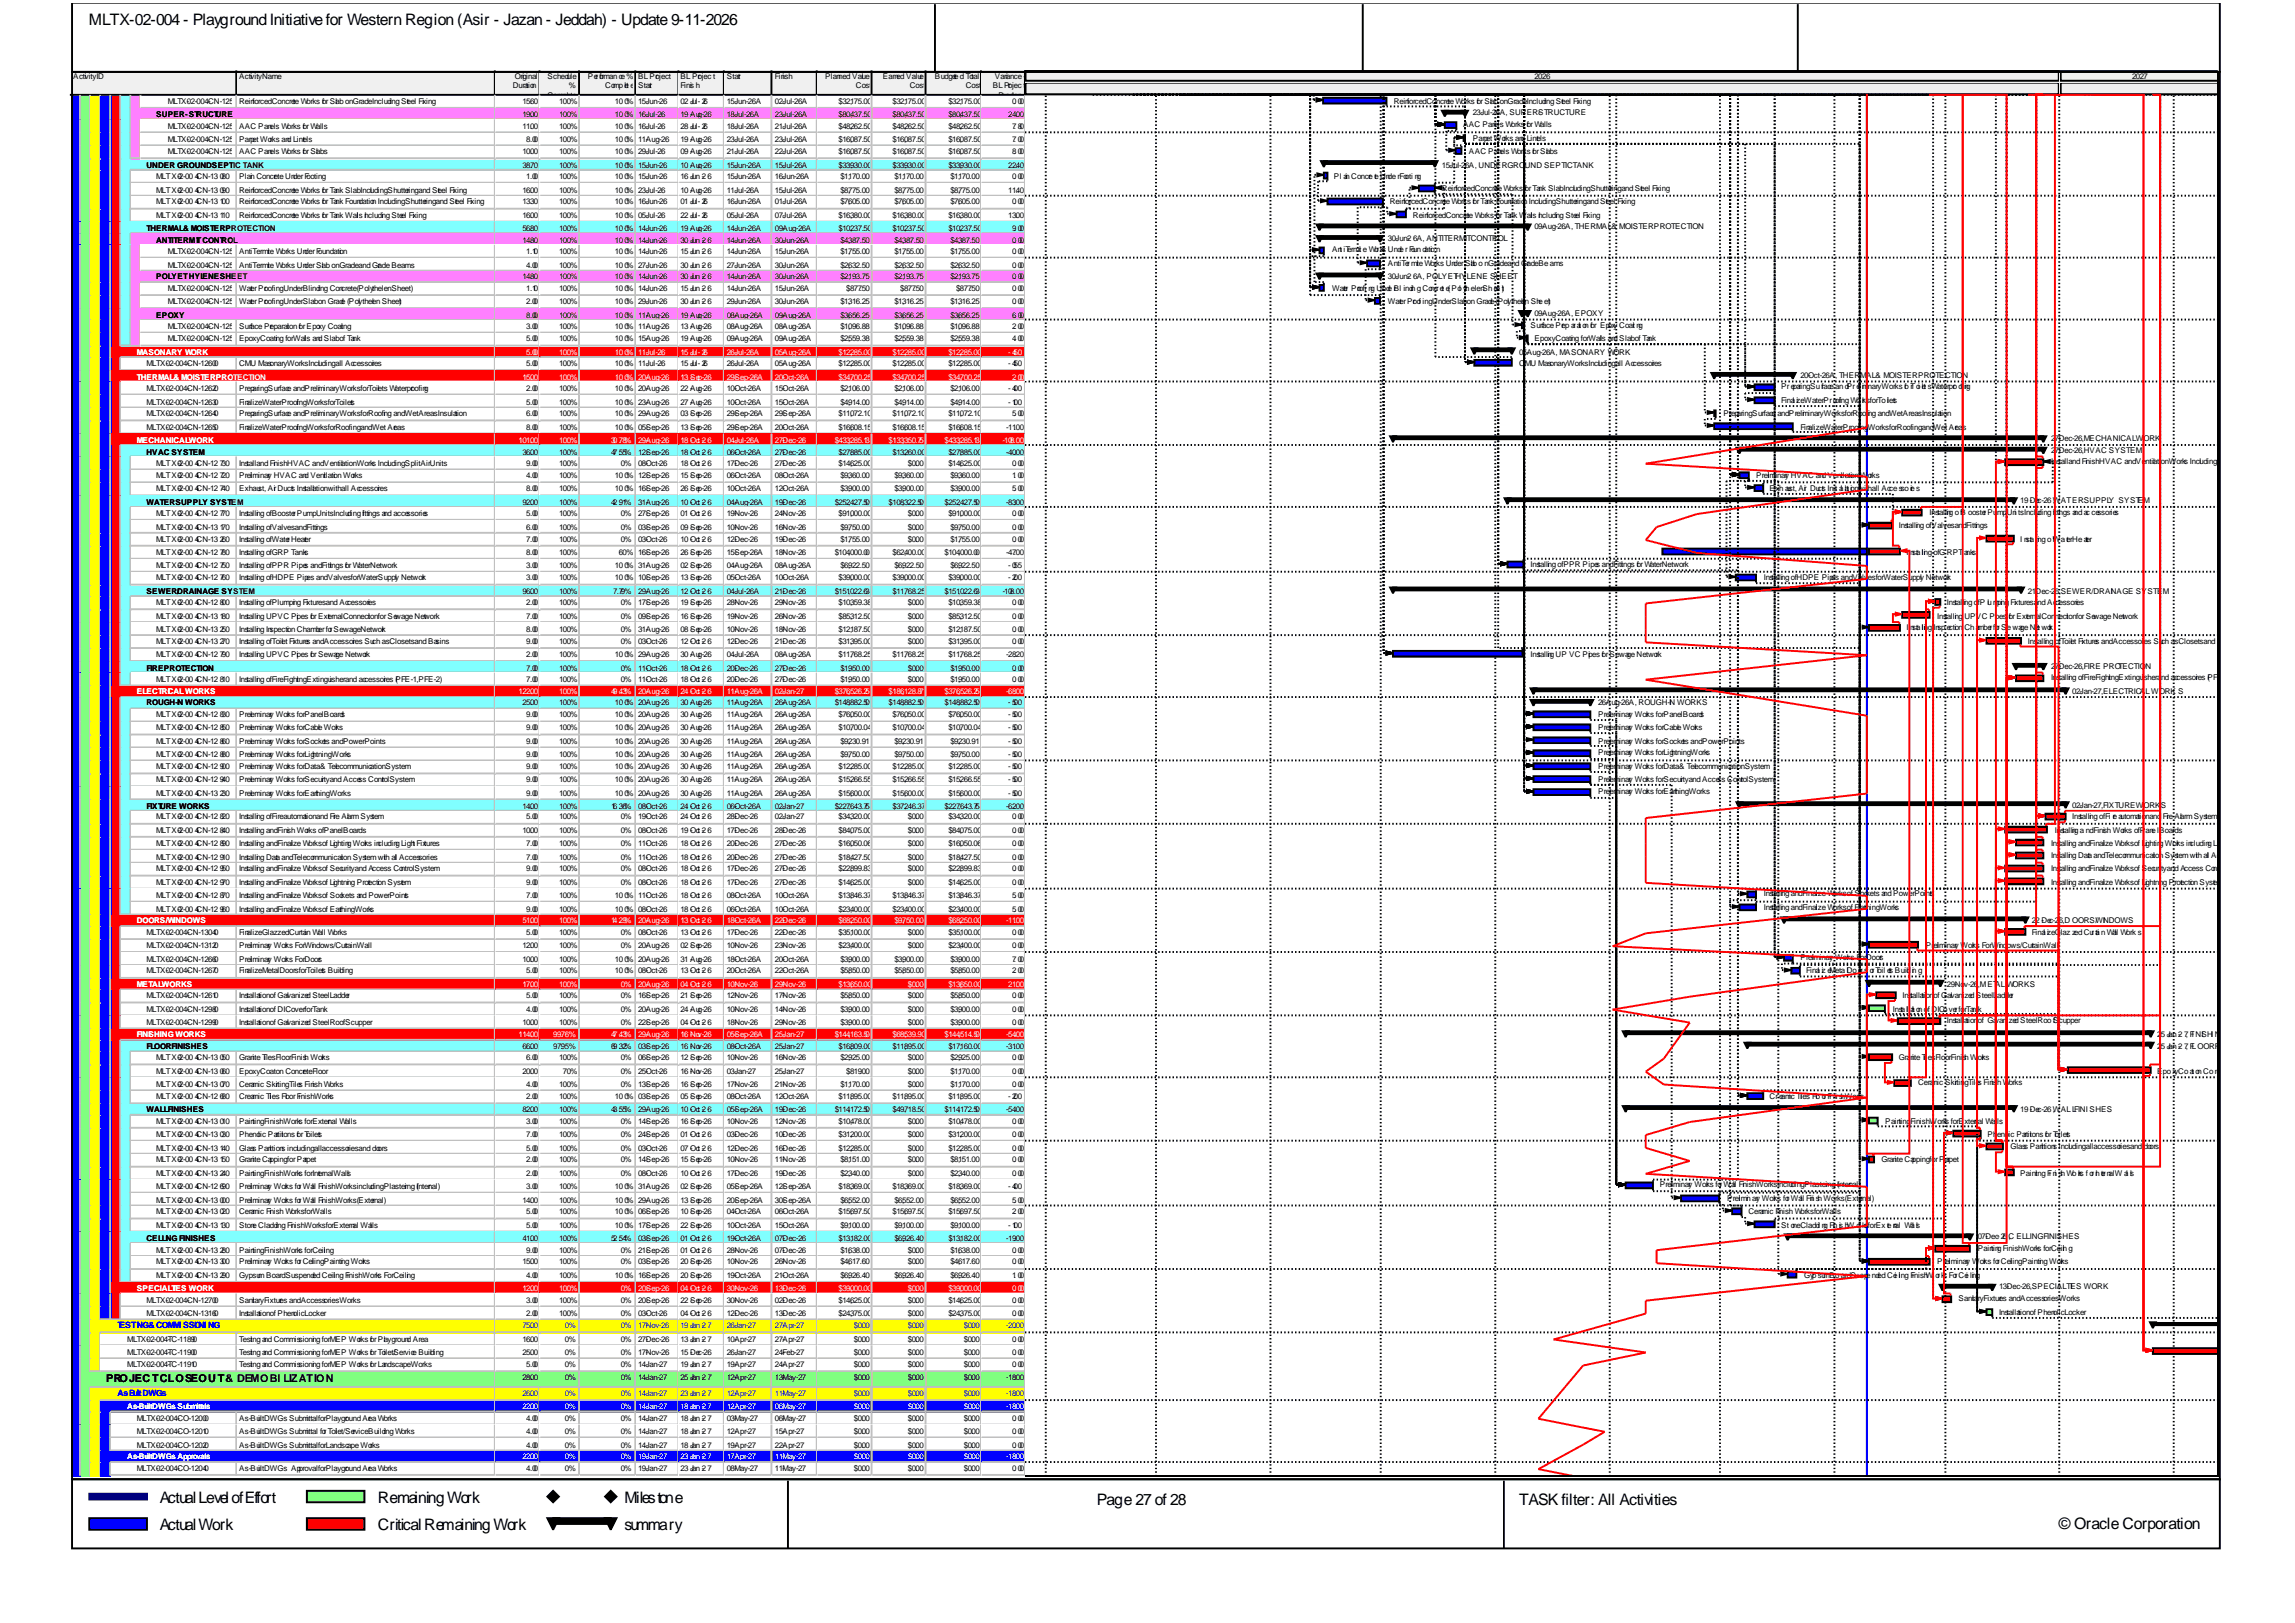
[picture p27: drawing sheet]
<svg xmlns="http://www.w3.org/2000/svg" width="420mm" height="297mm" viewBox="0 0 420 297" stroke-linecap="round" stroke-linejoin="round" font-family="sans-serif">
<defs><g id="words">
<g font-size="2.9">
<text x="16.2" y="4.5">MLTX-02-004 - Playground Initiative for Western Region (Asir - Jazan - Jeddah) - Update 9-11-2026</text>
<text x="29.3" y="275.1">Actual Level of Effort</text>
<text x="69.1" y="275.1">Remaining Work</text>
<text x="114.3" y="275.1">Milestone</text>
<text x="200.7" y="275.5">Page 27 of 28</text>
<text x="278" y="275.5">TASK filter: All Activities</text>
<text x="29.3" y="280.1">Actual Work</text>
<text x="69.1" y="280.1">Critical Remaining Work</text>
<text x="114.3" y="280.1">summary</text>
<text x="376.8" y="279.7">© Oracle Corporation</text>
</g>
<text font-size="2" x="19.4" y="252.9">PROJECT CLOSEOUT &amp; DEMOBI LIZATION</text>
<g font-size="1.6" fill="#00f">
<text x="21.5" y="243">TESTING &amp;COMMISSIONING</text>
<text x="21.5" y="255.4">As-Built DWGs</text>
</g>
<g font-size="1.4">
<text x="13.4" y="14.4">Activity ID</text>
<text x="43.7" y="14.4">Activity Name</text>
<text x="93.8" y="16.2">Duration</text>
<text x="94.2" y="14.4">Original</text>
<text x="100.2" y="14.4">Schedule</text>
<text x="100.2" y="18">Complete</text>
<text x="104.1" y="16.2">%</text>
<text x="107.6" y="14.4">Performan ce %</text>
<text x="110.8" y="16.2">Comp let e</text>
<text x="116.8" y="14.4">BL Project</text>
<text x="116.8" y="16.2">Start</text>
<text x="124.5" y="14.4">BL Projec t</text>
<text x="124.5" y="16.2">Finis h</text>
<text x="133" y="14.4">Start</text>
<text x="141.8" y="14.4">Finish</text>
<text x="151" y="14.4">Planned Value</text>
<text x="156.6" y="16.2">Cost</text>
<text x="161.6" y="14.4">Earned Value</text>
<text x="166.5" y="16.2">Cost</text>
<text x="171.1" y="14.4">Budgete d Total</text>
<text x="176.7" y="16.2">Cost</text>
<text x="181.7" y="16.2">BL Projec t</text>
<text x="182" y="14.4">Variance -</text>
<text x="182.7" y="18">Duration</text>
<text x="280.8" y="14.4">2026</text>
<text x="390.2" y="14.4">2027</text>
<text x="28.6" y="21.5">SUPER-STRUCTURE</text>
<text x="30.7" y="19">MLTX-02-004-CN-12520Reinforced Concrete Works for Slab on Grade Including Steel Fixing</text>
<text x="30.7" y="23.6">MLTX-02-004-CN-12500AAC Panels Works for Walls</text>
<text x="95.6" y="19">15.60</text>
<text x="95.6" y="21.5">19.00</text>
<text x="95.6" y="23.6">11.00</text>
<text x="102.3" y="19">100%</text>
<text x="102.3" y="21.5">100%</text>
<text x="102.3" y="23.6">100%</text>
<text x="112.5" y="19">10 0%</text>
<text x="112.5" y="21.5">10 0%</text>
<text x="112.5" y="23.6">10 0%</text>
<text x="116.8" y="19">15-Jun-26</text>
<text x="116.8" y="21.5">16-Jul-26</text>
<text x="116.8" y="23.6">16-Jul-26</text>
<text x="124.5" y="19">02 -Jul-26</text>
<text x="124.5" y="21.5">19 -Aug-26</text>
<text x="124.5" y="23.6">28 -Jul-26</text>
<text x="133" y="19">15-Jun-26 A</text>
<text x="133" y="21.5">18-Jul-26 A</text>
<text x="133" y="23.6">18-Jul-26 A</text>
<text x="141.8" y="19">02-Jul-26 A</text>
<text x="141.8" y="21.5">23-Jul-26 A</text>
<text x="141.8" y="23.6">21-Jul-26 A</text>
<text x="153.5" y="19">$32,175.00</text>
<text x="153.5" y="21.5">$80,437.50</text>
<text x="153.5" y="23.6">$48,262.50</text>
<text x="163.3" y="19">$32,175.00</text>
<text x="163.3" y="21.5">$80,437.50</text>
<text x="163.3" y="23.6">$48,262.50</text>
<text x="173.6" y="19">$32,175.00</text>
<text x="173.6" y="21.5">$80,437.50</text>
<text x="173.6" y="23.6">$48,262.50</text>
<text x="184.5" y="21.5">24.00</text>
<text x="185.2" y="19">0. 00</text>
<text x="185.2" y="23.6">7. 80</text>
<text x="255.1" y="19">Reinforced Concrete Works for Slab on Grade Including Steel Fixing</text>
<text x="267.8" y="23.2">AAC Panels Works for Walls</text>
<text x="269.5" y="21.1">23-Jul-26 A, SUPER-STRUCTURE</text>
<text x="30.7" y="26.1">MLTX-02-004-CN-12510Parpet Works and Lintels</text>
<text x="30.7" y="28.2">MLTX-02-004-CN-12530AAC Panels Works for Slabs</text>
<text x="95.6" y="28.2">10.00</text>
<text x="96.3" y="26.1">8.00</text>
<text x="102.3" y="26.1">100%</text>
<text x="102.3" y="28.2">100%</text>
<text x="112.5" y="26.1">10 0%</text>
<text x="112.5" y="28.2">10 0%</text>
<text x="116.8" y="26.1">11-Aug-26</text>
<text x="116.8" y="28.2">29-Jul-26</text>
<text x="124.5" y="26.1">19 -Aug-26</text>
<text x="124.5" y="28.2">09 -Aug-26</text>
<text x="133" y="26.1">23-Jul-26 A</text>
<text x="133" y="28.2">21-Jul-26 A</text>
<text x="141.8" y="26.1">23-Jul-26 A</text>
<text x="141.8" y="28.2">22-Jul-26 A</text>
<text x="153.5" y="26.1">$16,087.50</text>
<text x="153.5" y="28.2">$16,087.50</text>
<text x="163.3" y="26.1">$16,087.50</text>
<text x="163.3" y="28.2">$16,087.50</text>
<text x="173.6" y="26.1">$16,087.50</text>
<text x="173.6" y="28.2">$16,087.50</text>
<text x="185.2" y="26.1">7. 00</text>
<text x="185.2" y="28.2">8. 00</text>
<text x="268.8" y="28.2">AAC Panels Works for Slabs</text>
<text x="269.5" y="25.7">Parpet Works and Lintels</text>
<text x="26.8" y="30.7">UNDER GROUND SEPTIC TANK</text>
<text x="28.6" y="32.8">MLTX-02-00 4-CN-13 080</text>
<text x="28.6" y="35.2">MLTX-02-00 4-CN-13 090</text>
<text x="43.7" y="32.8">Plain Concrete Under Footing</text>
<text x="43.7" y="35.2">Reinforced Concrete Works for Tank Slab Including Shuttering and Steel Fixing</text>
<text x="95.6" y="30.7">38.70</text>
<text x="95.6" y="35.2">16.00</text>
<text x="96.3" y="32.8">1.00</text>
<text x="102.3" y="30.7">100%</text>
<text x="102.3" y="32.8">100%</text>
<text x="102.3" y="35.2">100%</text>
<text x="112.5" y="30.7">10 0%</text>
<text x="112.5" y="32.8">10 0%</text>
<text x="112.5" y="35.2">10 0%</text>
<text x="116.8" y="30.7">15-Jun-26</text>
<text x="116.8" y="32.8">15-Jun-26</text>
<text x="116.8" y="35.2">23-Jul-26</text>
<text x="124.5" y="30.7">10 -Aug-26</text>
<text x="124.5" y="32.8">16 -Jun -2 6</text>
<text x="124.5" y="35.2">10 -Aug-26</text>
<text x="133" y="30.7">15-Jun-26 A</text>
<text x="133" y="32.8">15-Jun-26 A</text>
<text x="133" y="35.2">11-Jul-26 A</text>
<text x="141.8" y="30.7">15-Jul-26 A</text>
<text x="141.8" y="32.8">16-Jun-26 A</text>
<text x="141.8" y="35.2">15-Jul-26 A</text>
<text x="153.5" y="30.7">$33,930.00</text>
<text x="153.8" y="32.8">$1,170.00</text>
<text x="153.8" y="35.2">$8,775.00</text>
<text x="163.3" y="30.7">$33,930.00</text>
<text x="163.7" y="32.8">$1,170.00</text>
<text x="163.7" y="35.2">$8,775.00</text>
<text x="173.6" y="30.7">$33,930.00</text>
<text x="173.9" y="32.8">$1,170.00</text>
<text x="173.9" y="35.2">$8,775.00</text>
<text x="184.5" y="30.7">22.40</text>
<text x="184.5" y="35.2">11.40</text>
<text x="185.2" y="32.8">0. 00</text>
<text x="244.1" y="32.8">Pl ain Concre te Unde r Footi ng</text>
<text x="263.9" y="30.7">15-Jul-26 A, UNDER GROUND SEPTIC TANK</text>
<text x="263.9" y="34.9">Reinforced Concrete Works for Tank Slab Including Shuttering and Steel Fixing</text>
<text x="28.6" y="37.4">MLTX-02-00 4-CN-13 100</text>
<text x="28.6" y="39.8">MLTX-02-00 4-CN-13 110</text>
<text x="43.7" y="37.4">Reinforced Concrete Works for Tank Foundation Including Shuttering and Steel Fixing</text>
<text x="43.7" y="39.8">Reinforced Concrete Works for Tank Wals Including Steel Fixing</text>
<text x="95.6" y="37.4">13.30</text>
<text x="95.6" y="39.8">16.00</text>
<text x="102.3" y="37.4">100%</text>
<text x="102.3" y="39.8">100%</text>
<text x="112.5" y="37.4">10 0%</text>
<text x="112.5" y="39.8">10 0%</text>
<text x="116.8" y="37.4">16-Jun-26</text>
<text x="116.8" y="39.8">05-Jul-26</text>
<text x="124.5" y="37.4">01 -Jul-26</text>
<text x="124.5" y="39.8">22 -Jul-26</text>
<text x="133" y="37.4">16-Jun-26 A</text>
<text x="133" y="39.8">05-Jul-26 A</text>
<text x="141.8" y="37.4">01-Jul-26 A</text>
<text x="141.8" y="39.8">07-Jul-26 A</text>
<text x="153.5" y="39.8">$16,380.00</text>
<text x="153.8" y="37.4">$7,605.00</text>
<text x="163.3" y="39.8">$16,380.00</text>
<text x="163.7" y="37.4">$7,605.00</text>
<text x="173.6" y="39.8">$16,380.00</text>
<text x="173.9" y="37.4">$7,605.00</text>
<text x="184.5" y="39.8">13.00</text>
<text x="185.2" y="37.4">0. 00</text>
<text x="254.4" y="37.4">Reinforced Concrete Works for Tank Foundation Including Shuttering and Steel Fixing</text>
<text x="258.6" y="39.8">Reinforced Concrete Works for Tank Wals Including Steel Fixing</text>
<text x="280.8" y="41.9">09-Aug-26 A, THERMAL &amp; MOISTER PROTECTION</text>
<text x="26.8" y="42.3">THERMAL &amp; MOISTER PROTECTION</text>
<text x="28.6" y="44.4">ANTI TERMIT CONTROL</text>
<text x="30.7" y="46.5">MLTX-02-004-CN-12560Anti Termite Works Under Foundation</text>
<text x="95.6" y="42.3">56.80</text>
<text x="95.6" y="44.4">14.80</text>
<text x="96.3" y="46.5">1.10</text>
<text x="102.3" y="42.3">100%</text>
<text x="102.3" y="44.4">100%</text>
<text x="102.3" y="46.5">100%</text>
<text x="112.5" y="42.3">10 0%</text>
<text x="112.5" y="44.4">10 0%</text>
<text x="112.5" y="46.5">10 0%</text>
<text x="116.8" y="42.3">14-Jun-26</text>
<text x="116.8" y="44.4">14-Jun-26</text>
<text x="116.8" y="46.5">14-Jun-26</text>
<text x="124.5" y="42.3">19 -Aug-26</text>
<text x="124.5" y="44.4">30 -Jun -2 6</text>
<text x="124.5" y="46.5">15 -Jun -2 6</text>
<text x="133" y="42.3">14-Jun-26 A</text>
<text x="133" y="44.4">14-Jun-26 A</text>
<text x="133" y="46.5">14-Jun-26 A</text>
<text x="141.8" y="42.3">09-Aug-26 A</text>
<text x="141.8" y="44.4">30-Jun-26 A</text>
<text x="141.8" y="46.5">15-Jun-26 A</text>
<text x="153.5" y="42.3">$10,237.50</text>
<text x="153.8" y="44.4">$4,387.50</text>
<text x="153.8" y="46.5">$1,755.00</text>
<text x="163.3" y="42.3">$10,237.50</text>
<text x="163.7" y="44.4">$4,387.50</text>
<text x="163.7" y="46.5">$1,755.00</text>
<text x="173.6" y="42.3">$10,237.50</text>
<text x="173.9" y="44.4">$4,387.50</text>
<text x="173.9" y="46.5">$1,755.00</text>
<text x="185.2" y="42.3">9. 00</text>
<text x="185.2" y="44.4">0. 00</text>
<text x="185.2" y="46.5">0. 00</text>
<text x="243.8" y="46.2">Ant i Termit e Works Unde r Foun datio n</text>
<text x="254" y="44.1">30-Jun-2 6 A, ANTI TERMIT CONTROL</text>
<text x="28.6" y="51.1">POLYETHYLENE SHEET</text>
<text x="30.7" y="49">MLTX-02-004-CN-12570Anti Termite Works Under Slab on Grade and Grade Beams</text>
<text x="30.7" y="53.2">MLTX-02-004-CN-12540Water Proofing Under Blinding Concrete (Polythelen Sheet)</text>
<text x="95.6" y="51.1">14.80</text>
<text x="96.3" y="49">4.00</text>
<text x="96.3" y="53.2">1.10</text>
<text x="102.3" y="49">100%</text>
<text x="102.3" y="51.1">100%</text>
<text x="102.3" y="53.2">100%</text>
<text x="112.5" y="49">10 0%</text>
<text x="112.5" y="51.1">10 0%</text>
<text x="112.5" y="53.2">10 0%</text>
<text x="116.8" y="49">27-Jun-26</text>
<text x="116.8" y="51.1">14-Jun-26</text>
<text x="116.8" y="53.2">14-Jun-26</text>
<text x="124.5" y="49">30 -Jun -2 6</text>
<text x="124.5" y="51.1">30 -Jun -2 6</text>
<text x="124.5" y="53.2">15 -Jun -2 6</text>
<text x="133" y="49">27-Jun-26 A</text>
<text x="133" y="51.1">14-Jun-26 A</text>
<text x="133" y="53.2">14-Jun-26 A</text>
<text x="141.8" y="49">30-Jun-26 A</text>
<text x="141.8" y="51.1">30-Jun-26 A</text>
<text x="141.8" y="53.2">15-Jun-26 A</text>
<text x="153.8" y="49">$2,632.50</text>
<text x="153.8" y="51.1">$2,193.75</text>
<text x="154.9" y="53.2">$877.50</text>
<text x="163.7" y="49">$2,632.50</text>
<text x="163.7" y="51.1">$2,193.75</text>
<text x="164.7" y="53.2">$877.50</text>
<text x="173.9" y="49">$2,632.50</text>
<text x="173.9" y="51.1">$2,193.75</text>
<text x="175" y="53.2">$877.50</text>
<text x="185.2" y="49">0. 00</text>
<text x="185.2" y="51.1">0. 00</text>
<text x="185.2" y="53.2">0. 00</text>
<text x="243.8" y="53.2">Water Proofi ng Unde r Bl indin g Concret e (Pol yth elen Sh ee t)</text>
<text x="254" y="48.6">Anti Termite Works Under Slab o n Grade and Grade Be ams</text>
<text x="254" y="51.1">30-Jun-2 6 A, POLYETHYLENE SHEET</text>
<text x="28.6" y="58.2">EPOXY</text>
<text x="30.7" y="55.7">MLTX-02-004-CN-12550Water Proofing Under Slab on Grade (Polythelen Sheet)</text>
<text x="96.3" y="55.7">2.00</text>
<text x="96.3" y="58.2">8.00</text>
<text x="102.3" y="55.7">100%</text>
<text x="102.3" y="58.2">100%</text>
<text x="112.5" y="55.7">10 0%</text>
<text x="112.5" y="58.2">10 0%</text>
<text x="116.8" y="55.7">29-Jun-26</text>
<text x="116.8" y="58.2">11-Aug-26</text>
<text x="124.5" y="55.7">30 -Jun -2 6</text>
<text x="124.5" y="58.2">19 -Aug-26</text>
<text x="133" y="55.7">29-Jun-26 A</text>
<text x="133" y="58.2">08-Aug-26 A</text>
<text x="141.8" y="55.7">30-Jun-26 A</text>
<text x="141.8" y="58.2">09-Aug-26 A</text>
<text x="153.8" y="55.7">$1,316.25</text>
<text x="153.8" y="58.2">$3,656.25</text>
<text x="163.7" y="55.7">$1,316.25</text>
<text x="163.7" y="58.2">$3,656.25</text>
<text x="173.9" y="55.7">$1,316.25</text>
<text x="173.9" y="58.2">$3,656.25</text>
<text x="185.2" y="55.7">0. 00</text>
<text x="185.2" y="58.2">6. 00</text>
<text x="254" y="55.7">Water Proof ing Under Slab on Grade (Polythelen She et)</text>
<text x="280.1" y="59.9">Surface Prep arati on for Epoxy Coati ng</text>
<text x="280.8" y="57.8">09-Aug-26 A, EPOXY</text>
<text x="30.7" y="60.3">MLTX-02-004-CN-12580Surface Preparation for Epoxy Coating</text>
<text x="30.7" y="62.4">MLTX-02-004-CN-12590Epoxy Coating for Wals and Slab of Tank</text>
<text x="96.3" y="60.3">3.00</text>
<text x="96.3" y="62.4">5.00</text>
<text x="102.3" y="60.3">100%</text>
<text x="102.3" y="62.4">100%</text>
<text x="112.5" y="60.3">10 0%</text>
<text x="112.5" y="62.4">10 0%</text>
<text x="116.8" y="60.3">11-Aug-26</text>
<text x="116.8" y="62.4">15-Aug-26</text>
<text x="124.5" y="60.3">13 -Aug-26</text>
<text x="124.5" y="62.4">19 -Aug-26</text>
<text x="133" y="60.3">08-Aug-26 A</text>
<text x="133" y="62.4">09-Aug-26 A</text>
<text x="141.8" y="60.3">08-Aug-26 A</text>
<text x="141.8" y="62.4">09-Aug-26 A</text>
<text x="153.8" y="60.3">$1,096.88</text>
<text x="153.8" y="62.4">$2,559.38</text>
<text x="163.7" y="60.3">$1,096.88</text>
<text x="163.7" y="62.4">$2,559.38</text>
<text x="173.9" y="60.3">$1,096.88</text>
<text x="173.9" y="62.4">$2,559.38</text>
<text x="185.2" y="60.3">2. 00</text>
<text x="185.2" y="62.4">4. 00</text>
<text x="278" y="64.9">05-Aug-26 A, MASONARY WORK</text>
<text x="280.8" y="62.4">Epoxy Coating for Wals and Slab of Tank</text>
<text x="26.8" y="67">MLTX-02-004-CN-12600</text>
<text x="26.8" y="71.6">MLTX-02-004-CN-12620</text>
<text x="43.7" y="67">CMU Masonary Works Including all Accessories</text>
<text x="43.7" y="71.6">Preparing Surface and Preliminary Works for Toilets Waterproofing</text>
<text x="96.3" y="67">5.00</text>
<text x="96.3" y="71.6">2.00</text>
<text x="102.3" y="67">100%</text>
<text x="102.3" y="71.6">100%</text>
<text x="112.5" y="67">10 0%</text>
<text x="112.5" y="71.6">10 0%</text>
<text x="116.8" y="67">11-Jul-26</text>
<text x="116.8" y="71.6">20-Aug-26</text>
<text x="124.5" y="67">15 -Jul-26</text>
<text x="124.5" y="71.6">22 -Aug-26</text>
<text x="133" y="67">26-Jul-26 A</text>
<text x="133" y="71.6">10-Oct-26 A</text>
<text x="141.8" y="67">05-Aug-26 A</text>
<text x="141.8" y="71.6">15-Oct-26 A</text>
<text x="153.5" y="67">$12,285.00</text>
<text x="153.8" y="71.6">$2,106.00</text>
<text x="163.3" y="67">$12,285.00</text>
<text x="163.7" y="71.6">$2,106.00</text>
<text x="173.6" y="67">$12,285.00</text>
<text x="173.9" y="71.6">$2,106.00</text>
<text x="184.5" y="67">-4.50</text>
<text x="184.5" y="71.6">-4.00</text>
<text x="278" y="67">CMU Masonary Works Including all Accessories</text>
<text x="326" y="71.2">Preparing Su rface an d Prel iminary Works fo r Toi let s Waterpro of ing</text>
<text x="329.5" y="69.1">20-Oct-26 A, THERMAL &amp; MOISTER PROTECTION</text>
<text x="26.8" y="74">MLTX-02-004-CN-12630</text>
<text x="26.8" y="76.2">MLTX-02-004-CN-12640</text>
<text x="43.7" y="74">Finalize Water Proofing Works for Toilets</text>
<text x="43.7" y="76.2">Preparing Surface and Preliminary Works for Roofing and Wet Areas Insulation</text>
<text x="96.3" y="74">5.00</text>
<text x="96.3" y="76.2">6.00</text>
<text x="102.3" y="74">100%</text>
<text x="102.3" y="76.2">100%</text>
<text x="112.5" y="74">10 0%</text>
<text x="112.5" y="76.2">10 0%</text>
<text x="116.8" y="74">23-Aug-26</text>
<text x="116.8" y="76.2">29-Aug-26</text>
<text x="124.5" y="74">27 -Aug-26</text>
<text x="124.5" y="76.2">03 -Sep-26</text>
<text x="133" y="74">10-Oct-26 A</text>
<text x="133" y="76.2">29-Sep-26 A</text>
<text x="141.8" y="74">15-Oct-26 A</text>
<text x="141.8" y="76.2">29-Sep-26 A</text>
<text x="153.5" y="76.2">$11,072.10</text>
<text x="153.8" y="74">$4,914.00</text>
<text x="163.3" y="76.2">$11,072.10</text>
<text x="163.7" y="74">$4,914.00</text>
<text x="173.6" y="76.2">$11,072.10</text>
<text x="173.9" y="74">$4,914.00</text>
<text x="184.5" y="74">-1.00</text>
<text x="185.2" y="76.2">5. 00</text>
<text x="315.4" y="76.2">Preparing Surface and Preliminary Works for Roofing and Wet Areas Insulation</text>
<text x="326" y="73.7">Final ize Water Proofing Wo rks for To ilets</text>
<text x="26.8" y="78.6">MLTX-02-004-CN-12650</text>
<text x="26.8" y="83.2">HVAC SYSTEM</text>
<text x="43.7" y="78.6">Finalize Water Proofing Works for Roofing and Wet Areas</text>
<text x="95.6" y="83.2">36.00</text>
<text x="96.3" y="78.6">8.00</text>
<text x="102.3" y="78.6">100%</text>
<text x="102.3" y="83.2">100%</text>
<text x="111.8" y="83.2">47 .55%</text>
<text x="112.5" y="78.6">10 0%</text>
<text x="116.8" y="78.6">05-Sep-26</text>
<text x="116.8" y="83.2">12-Sep-26</text>
<text x="124.5" y="78.6">13 -Sep-26</text>
<text x="124.5" y="83.2">18 -Oct -2 6</text>
<text x="133" y="78.6">29-Sep-26 A</text>
<text x="133" y="83.2">06-Oct-26 A</text>
<text x="141.8" y="78.6">20-Oct-26 A</text>
<text x="141.8" y="83.2">27-Dec-26</text>
<text x="153.5" y="78.6">$16,608.15</text>
<text x="153.5" y="83.2">$27,885.00</text>
<text x="163.3" y="78.6">$16,608.15</text>
<text x="163.3" y="83.2">$13,260.00</text>
<text x="173.6" y="78.6">$16,608.15</text>
<text x="173.6" y="83.2">$27,885.00</text>
<text x="184.1" y="78.6">-11.00</text>
<text x="184.1" y="83.2">-40.00</text>
<text x="329.5" y="78.6">Finalize Water Proofing Works for Roofing and Wet Areas</text>
<text x="375.4" y="80.7">27-Dec-26, MECHANICAL WORK</text>
<text x="375.4" y="82.9">27-Dec-26, HVAC SYSTEM</text>
<text x="28.6" y="85.3">MLTX-02-00 4-CN-12 730</text>
<text x="28.6" y="87.5">MLTX-02-00 4-CN-12 720</text>
<text x="28.6" y="89.9">MLTX-02-00 4-CN-12 740</text>
<text x="43.7" y="85.3">Install and Finish HVAC and Ventilation Works Including Split Air Units</text>
<text x="43.7" y="87.5">Preliminary HVAC and Ventilation Works</text>
<text x="43.7" y="89.9">Exhaust, Air Ducts Installation with all Accessories</text>
<text x="96.3" y="85.3">9.00</text>
<text x="96.3" y="87.5">4.00</text>
<text x="96.3" y="89.9">8.00</text>
<text x="102.3" y="85.3">100%</text>
<text x="102.3" y="87.5">100%</text>
<text x="102.3" y="89.9">100%</text>
<text x="112.5" y="87.5">10 0%</text>
<text x="112.5" y="89.9">10 0%</text>
<text x="113.6" y="85.3">0%</text>
<text x="116.8" y="85.3">08-Oct-26</text>
<text x="116.8" y="87.5">12-Sep-26</text>
<text x="116.8" y="89.9">16-Sep-26</text>
<text x="124.5" y="85.3">18 -Oct -2 6</text>
<text x="124.5" y="87.5">15 -Sep-26</text>
<text x="124.5" y="89.9">26 -Sep-26</text>
<text x="133" y="85.3">17-Dec-26</text>
<text x="133" y="87.5">06-Oct-26 A</text>
<text x="133" y="89.9">10-Oct-26 A</text>
<text x="141.8" y="85.3">27-Dec-26</text>
<text x="141.8" y="87.5">08-Oct-26 A</text>
<text x="141.8" y="89.9">12-Oct-26 A</text>
<text x="153.5" y="85.3">$14,625.00</text>
<text x="153.8" y="87.5">$9,360.00</text>
<text x="153.8" y="89.9">$3,900.00</text>
<text x="163.7" y="87.5">$9,360.00</text>
<text x="163.7" y="89.9">$3,900.00</text>
<text x="166.2" y="85.3">$0.00</text>
<text x="173.6" y="85.3">$14,625.00</text>
<text x="173.9" y="87.5">$9,360.00</text>
<text x="173.9" y="89.9">$3,900.00</text>
<text x="185.2" y="85.3">0. 00</text>
<text x="185.2" y="87.5">1. 00</text>
<text x="185.2" y="89.9">5. 00</text>
<text x="321.4" y="87.5">Preliminary HVAC and Ventilation Works</text>
<text x="323.8" y="89.9">Exh aust, Air Ducts Inst al lat ion with all Acce sso rie s</text>
<text x="375.4" y="85">Install and Finish HVAC and Ventilation Works Including Split Air Units</text>
<text x="26.8" y="92.4">WATER SUPPLY SYSTEM</text>
<text x="28.6" y="94.5">MLTX-02-00 4-CN-12 770</text>
<text x="43.7" y="94.5">Installing of Booster Pump Units Including fittings and accessories</text>
<text x="95.6" y="92.4">92.00</text>
<text x="96.3" y="94.5">5.00</text>
<text x="102.3" y="92.4">100%</text>
<text x="102.3" y="94.5">100%</text>
<text x="111.8" y="92.4">42 .91%</text>
<text x="113.6" y="94.5">0%</text>
<text x="116.8" y="92.4">31-Aug-26</text>
<text x="116.8" y="94.5">27-Sep-26</text>
<text x="124.5" y="92.4">10 -Oct -2 6</text>
<text x="124.5" y="94.5">01 -Oct -2 6</text>
<text x="133" y="92.4">04-Aug-26 A</text>
<text x="133" y="94.5">19-Nov-26</text>
<text x="141.8" y="92.4">19-Dec-26</text>
<text x="141.8" y="94.5">24-Nov-26</text>
<text x="152.8" y="92.4">$252,427.50</text>
<text x="153.5" y="94.5">$91,000.00</text>
<text x="162.6" y="92.4">$108,322.50</text>
<text x="166.2" y="94.5">$0.00</text>
<text x="172.9" y="92.4">$252,427.50</text>
<text x="173.6" y="94.5">$91,000.00</text>
<text x="184.1" y="92.4">-83.00</text>
<text x="185.2" y="94.5">0. 00</text>
<text x="353.1" y="94.2">Installing o f B ooster Pump Uni ts Including fittings and ac cessories</text>
<text x="369.7" y="92">19 -Dec-26 , WATER SUPPLY SYSTEM</text>
<text x="28.6" y="97">MLTX-02-00 4-CN-13 170</text>
<text x="28.6" y="99.1">MLTX-02-00 4-CN-13 260</text>
<text x="28.6" y="101.6">MLTX-02-00 4-CN-12 780</text>
<text x="43.7" y="97">Installing of Valves and Fittings</text>
<text x="43.7" y="99.1">Installing of Water Heater</text>
<text x="43.7" y="101.6">Installing of GRP Tanks</text>
<text x="96.3" y="97">6.00</text>
<text x="96.3" y="99.1">7.00</text>
<text x="96.3" y="101.6">8.00</text>
<text x="102.3" y="97">100%</text>
<text x="102.3" y="99.1">100%</text>
<text x="102.3" y="101.6">100%</text>
<text x="113.2" y="101.6">60%</text>
<text x="113.6" y="97">0%</text>
<text x="113.6" y="99.1">0%</text>
<text x="116.8" y="97">03-Sep-26</text>
<text x="116.8" y="99.1">03-Oct-26</text>
<text x="116.8" y="101.6">16-Sep-26</text>
<text x="124.5" y="97">09 -Sep-26</text>
<text x="124.5" y="99.1">10 -Oct -2 6</text>
<text x="124.5" y="101.6">26 -Sep-26</text>
<text x="133" y="97">10-Nov-26</text>
<text x="133" y="99.1">12-Dec-26</text>
<text x="133" y="101.6">15-Sep-26 A</text>
<text x="141.8" y="97">16-Nov-26</text>
<text x="141.8" y="99.1">19-Dec-26</text>
<text x="141.8" y="101.6">18-Nov-26</text>
<text x="152.8" y="101.6">$104,000.00</text>
<text x="153.8" y="97">$9,750.00</text>
<text x="153.8" y="99.1">$1,755.00</text>
<text x="163.3" y="101.6">$62,400.00</text>
<text x="166.2" y="97">$0.00</text>
<text x="166.2" y="99.1">$0.00</text>
<text x="172.9" y="101.6">$104,000.00</text>
<text x="173.9" y="97">$9,750.00</text>
<text x="173.9" y="99.1">$1,755.00</text>
<text x="184.1" y="101.6">-47.00</text>
<text x="185.2" y="97">0. 00</text>
<text x="185.2" y="99.1">0. 00</text>
<text x="347.5" y="96.6">Installing of Valves and Fittings</text>
<text x="348.9" y="101.6">I nsta ling of G RP Tanks</text>
<text x="369.7" y="99.1">I nsta ling o f Wa ter He ater</text>
<text x="28.6" y="104">MLTX-02-00 4-CN-12 750</text>
<text x="28.6" y="106.1">MLTX-02-00 4-CN-12 760</text>
<text x="43.7" y="104">Installing of PPR Pipes and Fittings for Water Network</text>
<text x="43.7" y="106.1">Installing of HDPE Pipes and Valves for Water Supply Network</text>
<text x="96.3" y="104">3.00</text>
<text x="96.3" y="106.1">3.00</text>
<text x="102.3" y="104">100%</text>
<text x="102.3" y="106.1">100%</text>
<text x="112.5" y="104">10 0%</text>
<text x="112.5" y="106.1">10 0%</text>
<text x="116.8" y="104">31-Aug-26</text>
<text x="116.8" y="106.1">10-Sep-26</text>
<text x="124.5" y="104">02 -Sep-26</text>
<text x="124.5" y="106.1">13 -Sep-26</text>
<text x="133" y="104">04-Aug-26 A</text>
<text x="133" y="106.1">05-Oct-26 A</text>
<text x="141.8" y="104">08-Aug-26 A</text>
<text x="141.8" y="106.1">10-Oct-26 A</text>
<text x="153.5" y="106.1">$39,000.00</text>
<text x="153.8" y="104">$6,922.50</text>
<text x="163.3" y="106.1">$39,000.00</text>
<text x="163.7" y="104">$6,922.50</text>
<text x="173.6" y="106.1">$39,000.00</text>
<text x="173.9" y="104">$6,922.50</text>
<text x="184.5" y="104">-0.55</text>
<text x="184.5" y="106.1">-2.00</text>
<text x="280.1" y="103.7">Installing of PPR Pipes and Fittings for Water Network</text>
<text x="322.8" y="106.1">Installing of HDPE Pipes and Valves for Water Supply Network</text>
<text x="26.8" y="108.6">SEWER/DRAINAGE SYSTEM</text>
<text x="28.6" y="110.7">MLTX-02-00 4-CN-12 800</text>
<text x="28.6" y="113.2">MLTX-02-00 4-CN-13 180</text>
<text x="43.7" y="110.7">Installing of Plumping Fixtures and Accessories</text>
<text x="43.7" y="113.2">Installing UPVC Pipes for External Connection for Sewage Network</text>
<text x="95.6" y="108.6">96.00</text>
<text x="96.3" y="110.7">2.00</text>
<text x="96.3" y="113.2">7.00</text>
<text x="102.3" y="108.6">100%</text>
<text x="102.3" y="110.7">100%</text>
<text x="102.3" y="113.2">100%</text>
<text x="112.2" y="108.6">7.79%</text>
<text x="113.6" y="110.7">0%</text>
<text x="113.6" y="113.2">0%</text>
<text x="116.8" y="108.6">29-Aug-26</text>
<text x="116.8" y="110.7">17-Sep-26</text>
<text x="116.8" y="113.2">09-Sep-26</text>
<text x="124.5" y="108.6">12 -Oct -2 6</text>
<text x="124.5" y="110.7">19 -Sep-26</text>
<text x="124.5" y="113.2">16 -Sep-26</text>
<text x="133" y="108.6">04-Jul-26 A</text>
<text x="133" y="110.7">28-Nov-26</text>
<text x="133" y="113.2">19-Nov-26</text>
<text x="141.8" y="108.6">21-Dec-26</text>
<text x="141.8" y="110.7">29-Nov-26</text>
<text x="141.8" y="113.2">26-Nov-26</text>
<text x="152.8" y="108.6">$151,022.63</text>
<text x="153.5" y="110.7">$10,359.38</text>
<text x="153.5" y="113.2">$85,312.50</text>
<text x="163.3" y="108.6">$11,768.25</text>
<text x="166.2" y="110.7">$0.00</text>
<text x="166.2" y="113.2">$0.00</text>
<text x="172.9" y="108.6">$151,022.63</text>
<text x="173.6" y="110.7">$10,359.38</text>
<text x="173.6" y="113.2">$85,312.50</text>
<text x="183.4" y="108.6">-108.00</text>
<text x="185.2" y="110.7">0. 00</text>
<text x="185.2" y="113.2">0. 00</text>
<text x="354.5" y="113.2">Installing UPVC Pipes for External Connection for Sewage Network</text>
<text x="356.3" y="110.7">Installing of P lu mping Fixtures and Accessories</text>
<text x="371.1" y="108.6">21-Dec-26, SEWER/DRAINAGE SYSTEM</text>
<text x="28.6" y="115.7">MLTX-02-00 4-CN-13 250</text>
<text x="28.6" y="117.8">MLTX-02-00 4-CN-13 270</text>
<text x="43.7" y="115.7">Installing Inspection Chamber for Sewage Network</text>
<text x="43.7" y="117.8">Installing of Toilet Fixtures and Accessories Such as Closets and Basins</text>
<text x="96.3" y="115.7">8.00</text>
<text x="96.3" y="117.8">9.00</text>
<text x="102.3" y="115.7">100%</text>
<text x="102.3" y="117.8">100%</text>
<text x="113.6" y="115.7">0%</text>
<text x="113.6" y="117.8">0%</text>
<text x="116.8" y="115.7">31-Aug-26</text>
<text x="116.8" y="117.8">03-Oct-26</text>
<text x="124.5" y="115.7">08 -Sep-26</text>
<text x="124.5" y="117.8">12 -Oct -2 6</text>
<text x="133" y="115.7">10-Nov-26</text>
<text x="133" y="117.8">12-Dec-26</text>
<text x="141.8" y="115.7">18-Nov-26</text>
<text x="141.8" y="117.8">21-Dec-26</text>
<text x="153.5" y="115.7">$12,187.50</text>
<text x="153.5" y="117.8">$31,395.00</text>
<text x="166.2" y="115.7">$0.00</text>
<text x="166.2" y="117.8">$0.00</text>
<text x="173.6" y="115.7">$12,187.50</text>
<text x="173.6" y="117.8">$31,395.00</text>
<text x="185.2" y="115.7">0. 00</text>
<text x="185.2" y="117.8">0. 00</text>
<text x="348.9" y="115.3">I nsta ling Insp ection Ch amber for Se wage Net work</text>
<text x="371.1" y="117.8">Installing of Toilet Fixtures and Accessories Such as Closets and Basins</text>
<text x="26.8" y="122.7">FIRE PROTECTION</text>
<text x="28.6" y="120.3">MLTX-02-00 4-CN-12 790</text>
<text x="28.6" y="124.8">MLTX-02-00 4-CN-12 810</text>
<text x="43.7" y="120.3">Installing UPVC Pipes for Sewage Network</text>
<text x="43.7" y="124.8">Installing of Fire Fighting Extinguisher and accessories (PFE-1, PFE-2)</text>
<text x="96.3" y="120.3">2.00</text>
<text x="96.3" y="122.7">7.00</text>
<text x="96.3" y="124.8">7.00</text>
<text x="102.3" y="120.3">100%</text>
<text x="102.3" y="122.7">100%</text>
<text x="102.3" y="124.8">100%</text>
<text x="112.5" y="120.3">10 0%</text>
<text x="113.6" y="122.7">0%</text>
<text x="113.6" y="124.8">0%</text>
<text x="116.8" y="120.3">29-Aug-26</text>
<text x="116.8" y="122.7">11-Oct-26</text>
<text x="116.8" y="124.8">11-Oct-26</text>
<text x="124.5" y="120.3">30 -Aug-26</text>
<text x="124.5" y="122.7">18 -Oct -2 6</text>
<text x="124.5" y="124.8">18 -Oct -2 6</text>
<text x="133" y="120.3">04-Jul-26 A</text>
<text x="133" y="122.7">20-Dec-26</text>
<text x="133" y="124.8">20-Dec-26</text>
<text x="141.8" y="120.3">08-Aug-26 A</text>
<text x="141.8" y="122.7">27-Dec-26</text>
<text x="141.8" y="124.8">27-Dec-26</text>
<text x="153.5" y="120.3">$11,768.25</text>
<text x="153.8" y="122.7">$1,950.00</text>
<text x="153.8" y="124.8">$1,950.00</text>
<text x="163.3" y="120.3">$11,768.25</text>
<text x="166.2" y="122.7">$0.00</text>
<text x="166.2" y="124.8">$0.00</text>
<text x="173.6" y="120.3">$11,768.25</text>
<text x="173.9" y="122.7">$1,950.00</text>
<text x="173.9" y="124.8">$1,950.00</text>
<text x="184.1" y="120.3">-28.20</text>
<text x="185.2" y="122.7">0. 00</text>
<text x="185.2" y="124.8">0. 00</text>
<text x="280.1" y="120.3">Installing UP VC Pipes for Sewage Network</text>
<text x="375.4" y="122.4">27-Dec-26, FIRE PROTECTION</text>
<text x="375.4" y="124.5">Installing of Fire Fighting Extinguisher and accessories (PFE-1, PFE-2)</text>
<text x="26.8" y="129.1">ROUGH-IN WORKS</text>
<text x="28.6" y="131.2">MLTX-02-00 4-CN-12 830</text>
<text x="43.7" y="131.2">Preleminary Works for Panel Boards</text>
<text x="95.6" y="129.1">25.00</text>
<text x="96.3" y="131.2">9.00</text>
<text x="102.3" y="129.1">100%</text>
<text x="102.3" y="131.2">100%</text>
<text x="112.5" y="129.1">10 0%</text>
<text x="112.5" y="131.2">10 0%</text>
<text x="116.8" y="129.1">20-Aug-26</text>
<text x="116.8" y="131.2">20-Aug-26</text>
<text x="124.5" y="129.1">30 -Aug-26</text>
<text x="124.5" y="131.2">30 -Aug-26</text>
<text x="133" y="129.1">11-Aug-26 A</text>
<text x="133" y="131.2">11-Aug-26 A</text>
<text x="141.8" y="129.1">26-Aug-26 A</text>
<text x="141.8" y="131.2">26-Aug-26 A</text>
<text x="152.8" y="129.1">$148,882.50</text>
<text x="153.5" y="131.2">$76,050.00</text>
<text x="162.6" y="129.1">$148,882.50</text>
<text x="163.3" y="131.2">$76,050.00</text>
<text x="172.9" y="129.1">$148,882.50</text>
<text x="173.6" y="131.2">$76,050.00</text>
<text x="184.5" y="129.1">-5.00</text>
<text x="184.5" y="131.2">-5.00</text>
<text x="292.5" y="129.1">26-Aug-26 A, ROUGH-IN WORKS</text>
<text x="292.5" y="131.2">Preleminary Works for Panel Boards</text>
<text x="379.2" y="127">02-Jan-27, ELECTRICAL WORK S</text>
<text x="28.6" y="133.7">MLTX-02-00 4-CN-12 850</text>
<text x="28.6" y="136.1">MLTX-02-00 4-CN-12 860</text>
<text x="43.7" y="133.7">Preleminary Works for Cable Works</text>
<text x="43.7" y="136.1">Preleminary Works for Sockets and Power Points</text>
<text x="96.3" y="133.7">9.00</text>
<text x="96.3" y="136.1">9.00</text>
<text x="102.3" y="133.7">100%</text>
<text x="102.3" y="136.1">100%</text>
<text x="112.5" y="133.7">10 0%</text>
<text x="112.5" y="136.1">10 0%</text>
<text x="116.8" y="133.7">20-Aug-26</text>
<text x="116.8" y="136.1">20-Aug-26</text>
<text x="124.5" y="133.7">30 -Aug-26</text>
<text x="124.5" y="136.1">30 -Aug-26</text>
<text x="133" y="133.7">11-Aug-26 A</text>
<text x="133" y="136.1">11-Aug-26 A</text>
<text x="141.8" y="133.7">26-Aug-26 A</text>
<text x="141.8" y="136.1">26-Aug-26 A</text>
<text x="153.5" y="133.7">$10,700.04</text>
<text x="153.8" y="136.1">$9,230.91</text>
<text x="163.3" y="133.7">$10,700.04</text>
<text x="163.7" y="136.1">$9,230.91</text>
<text x="173.6" y="133.7">$10,700.04</text>
<text x="173.9" y="136.1">$9,230.91</text>
<text x="184.5" y="133.7">-5.00</text>
<text x="184.5" y="136.1">-5.00</text>
<text x="292.5" y="133.7">Preleminary Works for Cable Works</text>
<text x="292.5" y="136.1">Preleminary Works for Sockets and Power Points</text>
<text x="28.6" y="138.6">MLTX-02-00 4-CN-12 880</text>
<text x="28.6" y="140.7">MLTX-02-00 4-CN-12 900</text>
<text x="28.6" y="143.2">MLTX-02-00 4-CN-12 940</text>
<text x="43.7" y="138.6">Preleminary Works for Lightning Works</text>
<text x="43.7" y="140.7">Preleminary Works for Data &amp; Telecommunication System</text>
<text x="43.7" y="143.2">Preleminary Works for Security and Access Control System</text>
<text x="96.3" y="138.6">9.00</text>
<text x="96.3" y="140.7">9.00</text>
<text x="96.3" y="143.2">9.00</text>
<text x="102.3" y="138.6">100%</text>
<text x="102.3" y="140.7">100%</text>
<text x="102.3" y="143.2">100%</text>
<text x="112.5" y="138.6">10 0%</text>
<text x="112.5" y="140.7">10 0%</text>
<text x="112.5" y="143.2">10 0%</text>
<text x="116.8" y="138.6">20-Aug-26</text>
<text x="116.8" y="140.7">20-Aug-26</text>
<text x="116.8" y="143.2">20-Aug-26</text>
<text x="124.5" y="138.6">30 -Aug-26</text>
<text x="124.5" y="140.7">30 -Aug-26</text>
<text x="124.5" y="143.2">30 -Aug-26</text>
<text x="133" y="138.6">11-Aug-26 A</text>
<text x="133" y="140.7">11-Aug-26 A</text>
<text x="133" y="143.2">11-Aug-26 A</text>
<text x="141.8" y="138.6">26-Aug-26 A</text>
<text x="141.8" y="140.7">26-Aug-26 A</text>
<text x="141.8" y="143.2">26-Aug-26 A</text>
<text x="153.5" y="140.7">$12,285.00</text>
<text x="153.5" y="143.2">$15,266.55</text>
<text x="153.8" y="138.6">$9,750.00</text>
<text x="163.3" y="140.7">$12,285.00</text>
<text x="163.3" y="143.2">$15,266.55</text>
<text x="163.7" y="138.6">$9,750.00</text>
<text x="173.6" y="140.7">$12,285.00</text>
<text x="173.6" y="143.2">$15,266.55</text>
<text x="173.9" y="138.6">$9,750.00</text>
<text x="184.5" y="138.6">-5.00</text>
<text x="184.5" y="140.7">-5.00</text>
<text x="184.5" y="143.2">-5.00</text>
<text x="292.5" y="138.3">Preleminary Works for Lightning Works</text>
<text x="292.5" y="140.7">Preleminary Works for Data &amp; Telecommunication System</text>
<text x="292.5" y="143.2">Preleminary Works for Security and Access Control System</text>
<text x="26.8" y="148.1">FIXTURE WORKS</text>
<text x="28.6" y="145.7">MLTX-02-00 4-CN-13 230</text>
<text x="28.6" y="149.9">MLTX-02-00 4-CN-12 820</text>
<text x="43.7" y="145.7">Preleminary Works for Earthing Works</text>
<text x="43.7" y="149.9">Installing of Fire automation and Fire Alarm System</text>
<text x="95.6" y="148.1">14.00</text>
<text x="96.3" y="145.7">9.00</text>
<text x="96.3" y="149.9">5.00</text>
<text x="102.3" y="145.7">100%</text>
<text x="102.3" y="148.1">100%</text>
<text x="102.3" y="149.9">100%</text>
<text x="111.8" y="148.1">16 .36%</text>
<text x="112.5" y="145.7">10 0%</text>
<text x="113.6" y="149.9">0%</text>
<text x="116.8" y="145.7">20-Aug-26</text>
<text x="116.8" y="148.1">08-Oct-26</text>
<text x="116.8" y="149.9">19-Oct-26</text>
<text x="124.5" y="145.7">30 -Aug-26</text>
<text x="124.5" y="148.1">24 -Oct -2 6</text>
<text x="124.5" y="149.9">24 -Oct -2 6</text>
<text x="133" y="145.7">11-Aug-26 A</text>
<text x="133" y="148.1">06-Oct-26 A</text>
<text x="133" y="149.9">28-Dec-26</text>
<text x="141.8" y="145.7">26-Aug-26 A</text>
<text x="141.8" y="148.1">02-Jan-27</text>
<text x="141.8" y="149.9">02-Jan-27</text>
<text x="152.8" y="148.1">$227,643.75</text>
<text x="153.5" y="145.7">$15,600.00</text>
<text x="153.5" y="149.9">$34,320.00</text>
<text x="163.3" y="145.7">$15,600.00</text>
<text x="163.3" y="148.1">$37,246.37</text>
<text x="166.2" y="149.9">$0.00</text>
<text x="172.9" y="148.1">$227,643.75</text>
<text x="173.6" y="145.7">$15,600.00</text>
<text x="173.6" y="149.9">$34,320.00</text>
<text x="184.1" y="148.1">-62.00</text>
<text x="184.5" y="145.7">-5.00</text>
<text x="185.2" y="149.9">0. 00</text>
<text x="292.5" y="145.3">Preleminary Works for Earthing Works</text>
<text x="379.2" y="147.8">02-Jan-27, FIXTURE WORKS</text>
<text x="379.2" y="149.9">Installing of Fi re automation and Fire Alarm System</text>
<text x="28.6" y="152.4">MLTX-02-00 4-CN-12 840</text>
<text x="28.6" y="154.8">MLTX-02-00 4-CN-12 890</text>
<text x="43.7" y="152.4">Installing and Finish Works of Panel Boards</text>
<text x="43.7" y="154.8">Installing and Finalize Works of Lighting Works including Light Fixtures</text>
<text x="95.6" y="152.4">10.00</text>
<text x="96.3" y="154.8">7.00</text>
<text x="102.3" y="152.4">100%</text>
<text x="102.3" y="154.8">100%</text>
<text x="113.6" y="152.4">0%</text>
<text x="113.6" y="154.8">0%</text>
<text x="116.8" y="152.4">08-Oct-26</text>
<text x="116.8" y="154.8">11-Oct-26</text>
<text x="124.5" y="152.4">19 -Oct -2 6</text>
<text x="124.5" y="154.8">18 -Oct -2 6</text>
<text x="133" y="152.4">17-Dec-26</text>
<text x="133" y="154.8">20-Dec-26</text>
<text x="141.8" y="152.4">28-Dec-26</text>
<text x="141.8" y="154.8">27-Dec-26</text>
<text x="153.5" y="152.4">$84,075.00</text>
<text x="153.5" y="154.8">$16,050.06</text>
<text x="166.2" y="152.4">$0.00</text>
<text x="166.2" y="154.8">$0.00</text>
<text x="173.6" y="152.4">$84,075.00</text>
<text x="173.6" y="154.8">$16,050.06</text>
<text x="185.2" y="152.4">0. 00</text>
<text x="185.2" y="154.8">0. 00</text>
<text x="375.4" y="154.8">Installing and Finalize Works of Lighting Works including Light Fixtures</text>
<text x="376.1" y="152.4">Installing a nd Finish Works of Pane l Boards</text>
<text x="28.6" y="157.3">MLTX-02-00 4-CN-12 910</text>
<text x="28.6" y="159.4">MLTX-02-00 4-CN-12 950</text>
<text x="28.6" y="161.9">MLTX-02-00 4-CN-12 970</text>
<text x="43.7" y="157.3">Installing Data and Telecommunication System with al Accessories</text>
<text x="43.7" y="159.4">Installing and Finalize Works of Security and Access Control System</text>
<text x="43.7" y="161.9">Installing and Finalize Works of Lightning Protection System</text>
<text x="96.3" y="157.3">7.00</text>
<text x="96.3" y="159.4">9.00</text>
<text x="96.3" y="161.9">9.00</text>
<text x="102.3" y="157.3">100%</text>
<text x="102.3" y="159.4">100%</text>
<text x="102.3" y="161.9">100%</text>
<text x="113.6" y="157.3">0%</text>
<text x="113.6" y="159.4">0%</text>
<text x="113.6" y="161.9">0%</text>
<text x="116.8" y="157.3">11-Oct-26</text>
<text x="116.8" y="159.4">08-Oct-26</text>
<text x="116.8" y="161.9">08-Oct-26</text>
<text x="124.5" y="157.3">18 -Oct -2 6</text>
<text x="124.5" y="159.4">18 -Oct -2 6</text>
<text x="124.5" y="161.9">18 -Oct -2 6</text>
<text x="133" y="157.3">20-Dec-26</text>
<text x="133" y="159.4">17-Dec-26</text>
<text x="133" y="161.9">17-Dec-26</text>
<text x="141.8" y="157.3">27-Dec-26</text>
<text x="141.8" y="159.4">27-Dec-26</text>
<text x="141.8" y="161.9">27-Dec-26</text>
<text x="153.5" y="157.3">$18,427.50</text>
<text x="153.5" y="159.4">$22,899.83</text>
<text x="153.5" y="161.9">$14,625.00</text>
<text x="166.2" y="157.3">$0.00</text>
<text x="166.2" y="159.4">$0.00</text>
<text x="166.2" y="161.9">$0.00</text>
<text x="173.6" y="157.3">$18,427.50</text>
<text x="173.6" y="159.4">$22,899.83</text>
<text x="173.6" y="161.9">$14,625.00</text>
<text x="185.2" y="157.3">0. 00</text>
<text x="185.2" y="159.4">0. 00</text>
<text x="185.2" y="161.9">0. 00</text>
<text x="375.4" y="156.9">Installing Data and Telecommunication System with al Accessories</text>
<text x="375.4" y="159.4">Installing and Finalize Works of Security and Access Control System</text>
<text x="375.4" y="161.9">Installing and Finalize Works of Lightning Protection System</text>
<text x="28.6" y="164.4">MLTX-02-00 4-CN-12 870</text>
<text x="28.6" y="166.8">MLTX-02-00 4-CN-12 960</text>
<text x="43.7" y="164.4">Installing and Finalize Works of Sockets and Power Points</text>
<text x="43.7" y="166.8">Installing and Finalize Works of Earthing Works</text>
<text x="96.3" y="164.4">7.00</text>
<text x="96.3" y="166.8">9.00</text>
<text x="102.3" y="164.4">100%</text>
<text x="102.3" y="166.8">100%</text>
<text x="112.5" y="164.4">10 0%</text>
<text x="112.5" y="166.8">10 0%</text>
<text x="116.8" y="164.4">11-Oct-26</text>
<text x="116.8" y="166.8">08-Oct-26</text>
<text x="124.5" y="164.4">18 -Oct -2 6</text>
<text x="124.5" y="166.8">18 -Oct -2 6</text>
<text x="133" y="164.4">08-Oct-26 A</text>
<text x="133" y="166.8">06-Oct-26 A</text>
<text x="141.8" y="164.4">10-Oct-26 A</text>
<text x="141.8" y="166.8">10-Oct-26 A</text>
<text x="153.5" y="164.4">$13,846.37</text>
<text x="153.5" y="166.8">$23,400.00</text>
<text x="163.3" y="164.4">$13,846.37</text>
<text x="163.3" y="166.8">$23,400.00</text>
<text x="173.6" y="164.4">$13,846.37</text>
<text x="173.6" y="166.8">$23,400.00</text>
<text x="185.2" y="164.4">5. 00</text>
<text x="185.2" y="166.8">5. 00</text>
<text x="322.8" y="164">Installing and Finalize Works of Sockets and Power Points</text>
<text x="322.8" y="166.5">Installing and Finalize Works of Earthing Works</text>
<text x="26.8" y="171.1">MLTX-02-004-CN-13040</text>
<text x="26.8" y="173.5">MLTX-02-004-CN-13120</text>
<text x="43.7" y="171.1">Finalize Glazzed Curtain Wall Works</text>
<text x="43.7" y="173.5">Preliminary Works For Windows/Curtain Wall</text>
<text x="95.6" y="173.5">12.00</text>
<text x="96.3" y="171.1">5.00</text>
<text x="102.3" y="171.1">100%</text>
<text x="102.3" y="173.5">100%</text>
<text x="113.6" y="171.1">0%</text>
<text x="113.6" y="173.5">0%</text>
<text x="116.8" y="171.1">08-Oct-26</text>
<text x="116.8" y="173.5">20-Aug-26</text>
<text x="124.5" y="171.1">13 -Oct -2 6</text>
<text x="124.5" y="173.5">02 -Sep-26</text>
<text x="133" y="171.1">17-Dec-26</text>
<text x="133" y="173.5">10-Nov-26</text>
<text x="141.8" y="171.1">22-Dec-26</text>
<text x="141.8" y="173.5">23-Nov-26</text>
<text x="153.5" y="171.1">$35,100.00</text>
<text x="153.5" y="173.5">$23,400.00</text>
<text x="166.2" y="171.1">$0.00</text>
<text x="166.2" y="173.5">$0.00</text>
<text x="173.6" y="171.1">$35,100.00</text>
<text x="173.6" y="173.5">$23,400.00</text>
<text x="185.2" y="171.1">0. 00</text>
<text x="185.2" y="173.5">0. 00</text>
<text x="352.4" y="173.5">Preliminary Works For Windows/Curtain Wall</text>
<text x="371.8" y="168.9">22 -Dec-26, D OORS/WINDOWS</text>
<text x="371.8" y="171.1">Final ize Glaz zed Curtai n Wall Work s</text>
<text x="26.8" y="176">MLTX-02-004-CN-12660</text>
<text x="26.8" y="178.1">MLTX-02-004-CN-12670</text>
<text x="43.7" y="176">Preliminary Works For Doors</text>
<text x="43.7" y="178.1">Finalize Metal Doors for Toilets Building</text>
<text x="95.6" y="176">10.00</text>
<text x="96.3" y="178.1">5.00</text>
<text x="102.3" y="176">100%</text>
<text x="102.3" y="178.1">100%</text>
<text x="112.5" y="176">10 0%</text>
<text x="112.5" y="178.1">10 0%</text>
<text x="116.8" y="176">20-Aug-26</text>
<text x="116.8" y="178.1">08-Oct-26</text>
<text x="124.5" y="176">31 -Aug-26</text>
<text x="124.5" y="178.1">13 -Oct -2 6</text>
<text x="133" y="176">18-Oct-26 A</text>
<text x="133" y="178.1">20-Oct-26 A</text>
<text x="141.8" y="176">20-Oct-26 A</text>
<text x="141.8" y="178.1">22-Oct-26 A</text>
<text x="153.8" y="176">$3,900.00</text>
<text x="153.8" y="178.1">$5,850.00</text>
<text x="163.7" y="176">$3,900.00</text>
<text x="163.7" y="178.1">$5,850.00</text>
<text x="173.9" y="176">$3,900.00</text>
<text x="173.9" y="178.1">$5,850.00</text>
<text x="185.2" y="176">7. 00</text>
<text x="185.2" y="178.1">2. 00</text>
<text x="329.5" y="175.6">Preliminary Works For Doors</text>
<text x="330.6" y="178.1">Final iz e Meta l Do ors f orToil ets Build in g</text>
<text x="26.8" y="182.7">MLTX-02-004-CN-12610</text>
<text x="26.8" y="185.2">MLTX-02-004-CN-12980</text>
<text x="43.7" y="182.7">Installation of Galvanized Steel Ladder</text>
<text x="43.7" y="185.2">Installation of DI Cover for Tank</text>
<text x="96.3" y="182.7">5.00</text>
<text x="96.3" y="185.2">4.00</text>
<text x="102.3" y="182.7">100%</text>
<text x="102.3" y="185.2">100%</text>
<text x="113.6" y="182.7">0%</text>
<text x="113.6" y="185.2">0%</text>
<text x="116.8" y="182.7">16-Sep-26</text>
<text x="116.8" y="185.2">20-Aug-26</text>
<text x="124.5" y="182.7">21 -Sep-26</text>
<text x="124.5" y="185.2">24 -Aug-26</text>
<text x="133" y="182.7">12-Nov-26</text>
<text x="133" y="185.2">10-Nov-26</text>
<text x="141.8" y="182.7">17-Nov-26</text>
<text x="141.8" y="185.2">14-Nov-26</text>
<text x="153.8" y="182.7">$5,850.00</text>
<text x="153.8" y="185.2">$3,900.00</text>
<text x="166.2" y="182.7">$0.00</text>
<text x="166.2" y="185.2">$0.00</text>
<text x="173.9" y="182.7">$5,850.00</text>
<text x="173.9" y="185.2">$3,900.00</text>
<text x="185.2" y="182.7">0. 00</text>
<text x="185.2" y="185.2">0. 00</text>
<text x="346.4" y="185.2">Insta l ati on of DI Co verfor Tan k</text>
<text x="348.2" y="182.7">Installation of Galvanized Steel Ladder</text>
<text x="356.3" y="180.6">29-Nov-26, METAL WORKS</text>
<text x="26.8" y="187.6">MLTX-02-004-CN-12990</text>
<text x="26.8" y="191.9">FLOOR FINISHES</text>
<text x="43.7" y="187.6">Installation of Galvanized Steel Roof Scupper</text>
<text x="95.6" y="187.6">10.00</text>
<text x="95.6" y="191.9">66.00</text>
<text x="101.2" y="191.9">97.95%</text>
<text x="102.3" y="187.6">100%</text>
<text x="111.8" y="191.9">69 .32%</text>
<text x="113.6" y="187.6">0%</text>
<text x="116.8" y="187.6">22-Sep-26</text>
<text x="116.8" y="191.9">03-Sep-26</text>
<text x="124.5" y="187.6">04 -Oct -2 6</text>
<text x="124.5" y="191.9">16 -Nov-26</text>
<text x="133" y="187.6">18-Nov-26</text>
<text x="133" y="191.9">08-Oct-26 A</text>
<text x="141.8" y="187.6">29-Nov-26</text>
<text x="141.8" y="191.9">25-Jan-27</text>
<text x="153.5" y="191.9">$16,809.00</text>
<text x="153.8" y="187.6">$3,900.00</text>
<text x="163.3" y="191.9">$11,895.00</text>
<text x="166.2" y="187.6">$0.00</text>
<text x="173.6" y="191.9">$17,160.00</text>
<text x="173.9" y="187.6">$3,900.00</text>
<text x="184.1" y="191.9">-31.00</text>
<text x="185.2" y="187.6">0. 00</text>
<text x="356.3" y="187.3">Installation of Galvanized Steel Roo f Scupper</text>
<text x="394.8" y="189.8">25 -Jan -2 7, FI NISHI NG WORKS</text>
<text x="394.8" y="191.9">25 -Jan -2 7, FL OOR FI NISHES</text>
<text x="28.6" y="194">MLTX-02-00 4-CN-13 050</text>
<text x="28.6" y="196.5">MLTX-02-00 4-CN-13 060</text>
<text x="43.7" y="194">Granite Tiles Floor Finish Works</text>
<text x="43.7" y="196.5">Epoxy Coat on Concrete Floor</text>
<text x="95.6" y="196.5">20.00</text>
<text x="96.3" y="194">6.00</text>
<text x="102.3" y="194">100%</text>
<text x="103" y="196.5">70%</text>
<text x="113.6" y="194">0%</text>
<text x="113.6" y="196.5">0%</text>
<text x="116.8" y="194">06-Sep-26</text>
<text x="116.8" y="196.5">25-Oct-26</text>
<text x="124.5" y="194">12 -Sep-26</text>
<text x="124.5" y="196.5">16 -Nov-26</text>
<text x="133" y="194">10-Nov-26</text>
<text x="133" y="196.5">03-Jan-27</text>
<text x="141.8" y="194">16-Nov-26</text>
<text x="141.8" y="196.5">25-Jan-27</text>
<text x="153.8" y="194">$2,925.00</text>
<text x="154.9" y="196.5">$819.00</text>
<text x="166.2" y="194">$0.00</text>
<text x="166.2" y="196.5">$0.00</text>
<text x="173.9" y="194">$2,925.00</text>
<text x="173.9" y="196.5">$1,170.00</text>
<text x="185.2" y="194">0. 00</text>
<text x="185.2" y="196.5">0. 00</text>
<text x="347.5" y="194">Granite Tiles Floor Finish Works</text>
<text x="394.8" y="196.5">Epo xy Co at on Co ncre te Fl oor</text>
<text x="26.8" y="203.5">WALL FINISHES</text>
<text x="28.6" y="198.9">MLTX-02-00 4-CN-13 070</text>
<text x="28.6" y="201">MLTX-02-00 4-CN-12 680</text>
<text x="43.7" y="198.9">Ceramic Skirting Tiles Finish Works</text>
<text x="43.7" y="201">Creamic Tiles Floor Finish Works</text>
<text x="95.6" y="203.5">82.00</text>
<text x="96.3" y="198.9">4.00</text>
<text x="96.3" y="201">2.00</text>
<text x="102.3" y="198.9">100%</text>
<text x="102.3" y="201">100%</text>
<text x="102.3" y="203.5">100%</text>
<text x="111.8" y="203.5">43 .55%</text>
<text x="112.5" y="201">10 0%</text>
<text x="113.6" y="198.9">0%</text>
<text x="116.8" y="198.9">13-Sep-26</text>
<text x="116.8" y="201">03-Sep-26</text>
<text x="116.8" y="203.5">29-Aug-26</text>
<text x="124.5" y="198.9">16 -Sep-26</text>
<text x="124.5" y="201">05 -Sep-26</text>
<text x="124.5" y="203.5">10 -Oct -2 6</text>
<text x="133" y="198.9">17-Nov-26</text>
<text x="133" y="201">08-Oct-26 A</text>
<text x="133" y="203.5">05-Sep-26 A</text>
<text x="141.8" y="198.9">21-Nov-26</text>
<text x="141.8" y="201">12-Oct-26 A</text>
<text x="141.8" y="203.5">19-Dec-26</text>
<text x="152.8" y="203.5">$114,172.50</text>
<text x="153.5" y="201">$11,895.00</text>
<text x="153.8" y="198.9">$1,170.00</text>
<text x="163.3" y="201">$11,895.00</text>
<text x="163.3" y="203.5">$49,718.50</text>
<text x="166.2" y="198.9">$0.00</text>
<text x="172.9" y="203.5">$114,172.50</text>
<text x="173.6" y="201">$11,895.00</text>
<text x="173.9" y="198.9">$1,170.00</text>
<text x="184.1" y="203.5">-54.00</text>
<text x="184.5" y="201">-2.00</text>
<text x="185.2" y="198.9">0. 00</text>
<text x="323.8" y="201">Creamic Tiles Flo orFi ni sh Works</text>
<text x="351" y="198.6">Ceramic Skirting Tiles Finish Works</text>
<text x="369.7" y="203.5">19 -Dec-26 , WAL L FINI SHES</text>
<text x="28.6" y="205.6">MLTX-02-00 4-CN-13 010</text>
<text x="28.6" y="208.1">MLTX-02-00 4-CN-13 030</text>
<text x="43.7" y="205.6">Painting Finish Works for External Walls</text>
<text x="43.7" y="208.1">Phenolic Partitions for Toilets</text>
<text x="96.3" y="205.6">3.00</text>
<text x="96.3" y="208.1">7.00</text>
<text x="102.3" y="205.6">100%</text>
<text x="102.3" y="208.1">100%</text>
<text x="113.6" y="205.6">0%</text>
<text x="113.6" y="208.1">0%</text>
<text x="116.8" y="205.6">14-Sep-26</text>
<text x="116.8" y="208.1">24-Sep-26</text>
<text x="124.5" y="205.6">16 -Sep-26</text>
<text x="124.5" y="208.1">01 -Oct -2 6</text>
<text x="133" y="205.6">10-Nov-26</text>
<text x="133" y="208.1">03-Dec-26</text>
<text x="141.8" y="205.6">12-Nov-26</text>
<text x="141.8" y="208.1">10-Dec-26</text>
<text x="153.5" y="205.6">$10,478.00</text>
<text x="153.5" y="208.1">$31,200.00</text>
<text x="166.2" y="205.6">$0.00</text>
<text x="166.2" y="208.1">$0.00</text>
<text x="173.6" y="205.6">$10,478.00</text>
<text x="173.6" y="208.1">$31,200.00</text>
<text x="185.2" y="205.6">0. 00</text>
<text x="185.2" y="208.1">0. 00</text>
<text x="345" y="205.6">Painting Finish Works for External Walls</text>
<text x="363.7" y="208.1">Phenolic Partitions for Toilets</text>
<text x="28.6" y="210.6">MLTX-02-00 4-CN-13 140</text>
<text x="28.6" y="212.7">MLTX-02-00 4-CN-13 150</text>
<text x="28.6" y="215.2">MLTX-02-00 4-CN-13 240</text>
<text x="43.7" y="210.6">Glass Partitions including all accessories and doors</text>
<text x="43.7" y="212.7">Granite Capping for Parpet</text>
<text x="43.7" y="215.2">Painting Finish Works for Internal Walls</text>
<text x="96.3" y="210.6">5.00</text>
<text x="96.3" y="212.7">2.00</text>
<text x="96.3" y="215.2">2.00</text>
<text x="102.3" y="210.6">100%</text>
<text x="102.3" y="212.7">100%</text>
<text x="102.3" y="215.2">100%</text>
<text x="113.6" y="210.6">0%</text>
<text x="113.6" y="212.7">0%</text>
<text x="113.6" y="215.2">0%</text>
<text x="116.8" y="210.6">03-Oct-26</text>
<text x="116.8" y="212.7">14-Sep-26</text>
<text x="116.8" y="215.2">08-Oct-26</text>
<text x="124.5" y="210.6">07 -Oct -2 6</text>
<text x="124.5" y="212.7">15 -Sep-26</text>
<text x="124.5" y="215.2">10 -Oct -2 6</text>
<text x="133" y="210.6">12-Dec-26</text>
<text x="133" y="212.7">10-Nov-26</text>
<text x="133" y="215.2">17-Dec-26</text>
<text x="141.8" y="210.6">16-Dec-26</text>
<text x="141.8" y="212.7">11-Nov-26</text>
<text x="141.8" y="215.2">19-Dec-26</text>
<text x="153.5" y="210.6">$12,285.00</text>
<text x="153.8" y="212.7">$8,151.00</text>
<text x="153.8" y="215.2">$2,340.00</text>
<text x="166.2" y="210.6">$0.00</text>
<text x="166.2" y="212.7">$0.00</text>
<text x="166.2" y="215.2">$0.00</text>
<text x="173.6" y="210.6">$12,285.00</text>
<text x="173.9" y="212.7">$8,151.00</text>
<text x="173.9" y="215.2">$2,340.00</text>
<text x="185.2" y="210.6">0. 00</text>
<text x="185.2" y="212.7">0. 00</text>
<text x="185.2" y="215.2">0. 00</text>
<text x="344.3" y="212.7">Granite Capping for Parpet</text>
<text x="367.9" y="210.2">Glass Partitions including all accessories and doors</text>
<text x="369.7" y="215.2">Painting Fi ni sh Wo rks f or In ternal W al ls</text>
<text x="28.6" y="217.6">MLTX-02-00 4-CN-12 690</text>
<text x="28.6" y="220.1">MLTX-02-00 4-CN-13 000</text>
<text x="43.7" y="217.6">Preliminary Works for Wall Finish Works including Plastering (Internal)</text>
<text x="43.7" y="220.1">Preliminary Works for Wall Finish Works (External)</text>
<text x="95.6" y="220.1">14.00</text>
<text x="96.3" y="217.6">3.00</text>
<text x="102.3" y="217.6">100%</text>
<text x="102.3" y="220.1">100%</text>
<text x="112.5" y="217.6">10 0%</text>
<text x="112.5" y="220.1">10 0%</text>
<text x="116.8" y="217.6">31-Aug-26</text>
<text x="116.8" y="220.1">29-Aug-26</text>
<text x="124.5" y="217.6">02 -Sep-26</text>
<text x="124.5" y="220.1">13 -Sep-26</text>
<text x="133" y="217.6">05-Sep-26 A</text>
<text x="133" y="220.1">20-Sep-26 A</text>
<text x="141.8" y="217.6">12-Sep-26 A</text>
<text x="141.8" y="220.1">30-Sep-26 A</text>
<text x="153.5" y="217.6">$18,369.00</text>
<text x="153.8" y="220.1">$6,552.00</text>
<text x="163.3" y="217.6">$18,369.00</text>
<text x="163.7" y="220.1">$6,552.00</text>
<text x="173.6" y="217.6">$18,369.00</text>
<text x="173.9" y="220.1">$6,552.00</text>
<text x="184.5" y="217.6">-4.00</text>
<text x="185.2" y="220.1">5. 00</text>
<text x="303.7" y="217.3">Preliminary Works for Wall Finish Works including Plastering (Internal)</text>
<text x="316.1" y="219.7">Prelimin ary Works for Wall Fini sh Works (External)</text>
<text x="26.8" y="227.2">CELLING FINISHES</text>
<text x="28.6" y="222.2">MLTX-02-00 4-CN-13 020</text>
<text x="28.6" y="224.7">MLTX-02-00 4-CN-13 130</text>
<text x="43.7" y="222.2">Ceramic Finish Works for Walls</text>
<text x="43.7" y="224.7">Stone Cladding Finish Works for External Walls</text>
<text x="95.6" y="227.2">41.00</text>
<text x="96.3" y="222.2">5.00</text>
<text x="96.3" y="224.7">5.00</text>
<text x="102.3" y="222.2">100%</text>
<text x="102.3" y="224.7">100%</text>
<text x="102.3" y="227.2">100%</text>
<text x="111.8" y="227.2">52 .54%</text>
<text x="112.5" y="222.2">10 0%</text>
<text x="112.5" y="224.7">10 0%</text>
<text x="116.8" y="222.2">06-Sep-26</text>
<text x="116.8" y="224.7">17-Sep-26</text>
<text x="116.8" y="227.2">03-Sep-26</text>
<text x="124.5" y="222.2">10 -Sep-26</text>
<text x="124.5" y="224.7">22 -Sep-26</text>
<text x="124.5" y="227.2">01 -Oct -2 6</text>
<text x="133" y="222.2">04-Oct-26 A</text>
<text x="133" y="224.7">10-Oct-26 A</text>
<text x="133" y="227.2">19-Oct-26 A</text>
<text x="141.8" y="222.2">06-Oct-26 A</text>
<text x="141.8" y="224.7">15-Oct-26 A</text>
<text x="141.8" y="227.2">07-Dec-26</text>
<text x="153.5" y="222.2">$15,697.50</text>
<text x="153.5" y="227.2">$13,182.00</text>
<text x="153.8" y="224.7">$9,100.00</text>
<text x="163.3" y="222.2">$15,697.50</text>
<text x="163.7" y="224.7">$9,100.00</text>
<text x="163.7" y="227.2">$6,926.40</text>
<text x="173.6" y="222.2">$15,697.50</text>
<text x="173.6" y="227.2">$13,182.00</text>
<text x="173.9" y="224.7">$9,100.00</text>
<text x="184.1" y="227.2">-19.00</text>
<text x="184.5" y="224.7">-1.00</text>
<text x="185.2" y="222.2">2. 00</text>
<text x="320" y="222.2">Ceramic Finish Works for Walls</text>
<text x="326" y="224.7">St one Claddi ng Fin is h W orks for Ex te rnal Wal ls</text>
<text x="361.9" y="226.8">07-Dec-26 , C ELLING FINISHES</text>
<text x="28.6" y="229.3">MLTX-02-00 4-CN-13 280</text>
<text x="28.6" y="231.4">MLTX-02-00 4-CN-13 300</text>
<text x="28.6" y="233.9">MLTX-02-00 4-CN-13 290</text>
<text x="43.7" y="229.3">Painting Finish Works for Ceiling</text>
<text x="43.7" y="231.4">Preliminary Works for Ceiling Painting Works</text>
<text x="43.7" y="233.9">Gypsum Board Suspended Ceiling Finish Works For Ceiling</text>
<text x="95.6" y="231.4">15.00</text>
<text x="96.3" y="229.3">9.00</text>
<text x="96.3" y="233.9">4.00</text>
<text x="102.3" y="229.3">100%</text>
<text x="102.3" y="231.4">100%</text>
<text x="102.3" y="233.9">100%</text>
<text x="112.5" y="233.9">10 0%</text>
<text x="113.6" y="229.3">0%</text>
<text x="113.6" y="231.4">0%</text>
<text x="116.8" y="229.3">21-Sep-26</text>
<text x="116.8" y="231.4">03-Sep-26</text>
<text x="116.8" y="233.9">16-Sep-26</text>
<text x="124.5" y="229.3">01 -Oct -2 6</text>
<text x="124.5" y="231.4">20 -Sep-26</text>
<text x="124.5" y="233.9">20 -Sep-26</text>
<text x="133" y="229.3">28-Nov-26</text>
<text x="133" y="231.4">10-Nov-26</text>
<text x="133" y="233.9">19-Oct-26 A</text>
<text x="141.8" y="229.3">07-Dec-26</text>
<text x="141.8" y="231.4">26-Nov-26</text>
<text x="141.8" y="233.9">21-Oct-26 A</text>
<text x="153.8" y="229.3">$1,638.00</text>
<text x="153.8" y="231.4">$4,617.60</text>
<text x="153.8" y="233.9">$6,926.40</text>
<text x="163.7" y="233.9">$6,926.40</text>
<text x="166.2" y="229.3">$0.00</text>
<text x="166.2" y="231.4">$0.00</text>
<text x="173.9" y="229.3">$1,638.00</text>
<text x="173.9" y="231.4">$4,617.60</text>
<text x="173.9" y="233.9">$6,926.40</text>
<text x="185.2" y="229.3">0. 00</text>
<text x="185.2" y="231.4">0. 00</text>
<text x="185.2" y="233.9">1. 00</text>
<text x="330.2" y="233.9">Gyp sum Bo ard Su spe nded Cei ling Finish W orks ForCei ling</text>
<text x="354.5" y="231.4">Preliminary Works for Ceiling Painting Works</text>
<text x="361.9" y="228.9">Painting Finish Works for Ceilin g</text>
<text x="26.8" y="238.4">MLTX-02-004-CN-12700</text>
<text x="43.7" y="238.4">Sanitary Fixtures and Accessories Works</text>
<text x="96.3" y="238.4">3.00</text>
<text x="102.3" y="238.4">100%</text>
<text x="113.6" y="238.4">0%</text>
<text x="116.8" y="238.4">20-Sep-26</text>
<text x="124.5" y="238.4">22 -Sep-26</text>
<text x="133" y="238.4">30-Nov-26</text>
<text x="141.8" y="238.4">02-Dec-26</text>
<text x="153.5" y="238.4">$14,625.00</text>
<text x="166.2" y="238.4">$0.00</text>
<text x="173.6" y="238.4">$14,625.00</text>
<text x="185.2" y="238.4">0. 00</text>
<text x="358.4" y="238.1">Sanitary Fixtures and Accessories Works</text>
<text x="365.8" y="236">13-Dec-26, SPECIALTIES WORK</text>
<text x="23.3" y="245.5">MLTX-02-004-TC-11890</text>
<text x="26.8" y="240.9">MLTX-02-004-CN-13160</text>
<text x="43.7" y="240.9">Installation of Phenolic Locker</text>
<text x="43.7" y="245.5">Testing and Commissioning for MEP Works for Playground Area</text>
<text x="95.6" y="245.5">16.00</text>
<text x="96.3" y="240.9">2.00</text>
<text x="102.3" y="240.9">100%</text>
<text x="103.4" y="245.5">0%</text>
<text x="113.6" y="240.9">0%</text>
<text x="113.6" y="245.5">0%</text>
<text x="116.8" y="240.9">03-Oct-26</text>
<text x="116.8" y="245.5">27-Dec-26</text>
<text x="124.5" y="240.9">04 -Oct -2 6</text>
<text x="124.5" y="245.5">13 -Jan -2 7</text>
<text x="133" y="240.9">12-Dec-26</text>
<text x="133" y="245.5">10-Apr-27</text>
<text x="141.8" y="240.9">13-Dec-26</text>
<text x="141.8" y="245.5">27-Apr-27</text>
<text x="153.5" y="240.9">$24,375.00</text>
<text x="156.3" y="245.5">$0.00</text>
<text x="166.2" y="240.9">$0.00</text>
<text x="166.2" y="245.5">$0.00</text>
<text x="173.6" y="240.9">$24,375.00</text>
<text x="176.4" y="245.5">$0.00</text>
<text x="185.2" y="240.9">0. 00</text>
<text x="185.2" y="245.5">0. 00</text>
<text x="365.8" y="240.6">Installation of Phenolic Locker</text>
<text x="23.3" y="248">MLTX-02-004-TC-11900</text>
<text x="23.3" y="250.1">MLTX-02-004-TC-11910</text>
<text x="43.7" y="248">Testing and Commissioning for MEP Works for Toilet/Service Building</text>
<text x="43.7" y="250.1">Testing and Commissioning for MEP Works for Landscape Works</text>
<text x="95.6" y="248">25.00</text>
<text x="96.3" y="250.1">5.00</text>
<text x="103.4" y="248">0%</text>
<text x="103.4" y="250.1">0%</text>
<text x="113.6" y="248">0%</text>
<text x="113.6" y="250.1">0%</text>
<text x="116.8" y="248">17-Nov-26</text>
<text x="116.8" y="250.1">14-Jan-27</text>
<text x="124.5" y="248">15 -Dec-26</text>
<text x="124.5" y="250.1">19 -Jan -2 7</text>
<text x="133" y="248">26-Jan-27</text>
<text x="133" y="250.1">19-Apr-27</text>
<text x="141.8" y="248">24-Feb-27</text>
<text x="141.8" y="250.1">24-Apr-27</text>
<text x="156.3" y="248">$0.00</text>
<text x="156.3" y="250.1">$0.00</text>
<text x="166.2" y="248">$0.00</text>
<text x="166.2" y="250.1">$0.00</text>
<text x="176.4" y="248">$0.00</text>
<text x="176.4" y="250.1">$0.00</text>
<text x="185.2" y="248">0. 00</text>
<text x="185.2" y="250.1">0. 00</text>
<text x="95.6" y="252.6">28.00</text>
<text x="103.4" y="252.6">0%</text>
<text x="113.6" y="252.6">0%</text>
<text x="116.8" y="252.6">14-Jan-27</text>
<text x="124.5" y="252.6">25 -Jan -2 7</text>
<text x="133" y="252.6">12-Apr-27</text>
<text x="141.8" y="252.6">13-May-27</text>
<text x="156.3" y="252.6">$0.00</text>
<text x="166.2" y="252.6">$0.00</text>
<text x="176.4" y="252.6">$0.00</text>
<text x="184.1" y="252.6">-18.00</text>
<text x="25" y="260">MLTX-02-004-CO-12000</text>
<text x="25" y="262.4">MLTX-02-004-CO-12010</text>
<text x="43.7" y="260">As-Built DWGs Submittal for Playground Area Works</text>
<text x="43.7" y="262.4">As-Built DWGs Submittal for Toilet/Service Building Works</text>
<text x="96.3" y="260">4.00</text>
<text x="96.3" y="262.4">4.00</text>
<text x="103.4" y="260">0%</text>
<text x="103.4" y="262.4">0%</text>
<text x="113.6" y="260">0%</text>
<text x="113.6" y="262.4">0%</text>
<text x="116.8" y="260">14-Jan-27</text>
<text x="116.8" y="262.4">14-Jan-27</text>
<text x="124.5" y="260">18 -Jan -2 7</text>
<text x="124.5" y="262.4">18 -Jan -2 7</text>
<text x="133" y="260">03-May-27</text>
<text x="133" y="262.4">12-Apr-27</text>
<text x="141.8" y="260">06-May-27</text>
<text x="141.8" y="262.4">15-Apr-27</text>
<text x="156.3" y="260">$0.00</text>
<text x="156.3" y="262.4">$0.00</text>
<text x="166.2" y="260">$0.00</text>
<text x="166.2" y="262.4">$0.00</text>
<text x="176.4" y="260">$0.00</text>
<text x="176.4" y="262.4">$0.00</text>
<text x="185.2" y="260">0. 00</text>
<text x="185.2" y="262.4">0. 00</text>
<text x="25" y="264.9">MLTX-02-004-CO-12020</text>
<text x="25" y="269.1">MLTX-02-004-CO-12040</text>
<text x="43.7" y="264.9">As-Built DWGs Submittal for Landscape Works</text>
<text x="43.7" y="269.1">As-Built DWGs Approval for Playground Area Works</text>
<text x="96.3" y="264.9">4.00</text>
<text x="96.3" y="269.1">4.00</text>
<text x="103.4" y="264.9">0%</text>
<text x="103.4" y="269.1">0%</text>
<text x="113.6" y="264.9">0%</text>
<text x="113.6" y="269.1">0%</text>
<text x="116.8" y="264.9">14-Jan-27</text>
<text x="116.8" y="269.1">19-Jan-27</text>
<text x="124.5" y="264.9">18 -Jan -2 7</text>
<text x="124.5" y="269.1">23 -Jan -2 7</text>
<text x="133" y="264.9">19-Apr-27</text>
<text x="133" y="269.1">08-May-27</text>
<text x="141.8" y="264.9">22-Apr-27</text>
<text x="141.8" y="269.1">11-May-27</text>
<text x="156.3" y="264.9">$0.00</text>
<text x="156.3" y="269.1">$0.00</text>
<text x="166.2" y="264.9">$0.00</text>
<text x="166.2" y="269.1">$0.00</text>
<text x="176.4" y="264.9">$0.00</text>
<text x="176.4" y="269.1">$0.00</text>
<text x="185.2" y="264.9">0. 00</text>
<text x="185.2" y="269.1">0. 00</text>
</g>
<g font-size="1.4" fill="#fff">
<text x="25" y="64.9">MASONARY WORK</text>
<text x="96.3" y="64.9">5.00</text>
<text x="102.3" y="64.9">100%</text>
<text x="112.5" y="64.9">10 0%</text>
<text x="116.8" y="64.9">11-Jul-26</text>
<text x="124.5" y="64.9">15 -Jul-26</text>
<text x="133" y="64.9">26-Jul-26 A</text>
<text x="141.8" y="64.9">05-Aug-26 A</text>
<text x="153.5" y="64.9">$12,285.00</text>
<text x="163.3" y="64.9">$12,285.00</text>
<text x="173.6" y="64.9">$12,285.00</text>
<text x="184.5" y="64.9">-4.50</text>
<text x="25" y="69.5">THERMAL &amp; MOISTER PROTECTION</text>
<text x="95.6" y="69.5">15.00</text>
<text x="102.3" y="69.5">100%</text>
<text x="112.5" y="69.5">10 0%</text>
<text x="116.8" y="69.5">20-Aug-26</text>
<text x="124.5" y="69.5">13 -Sep-26</text>
<text x="133" y="69.5">29-Sep-26 A</text>
<text x="141.8" y="69.5">20-Oct-26 A</text>
<text x="153.5" y="69.5">$34,700.25</text>
<text x="163.3" y="69.5">$34,700.25</text>
<text x="173.6" y="69.5">$34,700.25</text>
<text x="185.2" y="69.5">2. 00</text>
<text x="25" y="81.1">MECHANICAL WORK</text>
<text x="94.9" y="81.1">101.00</text>
<text x="102.3" y="81.1">100%</text>
<text x="111.8" y="81.1">30 .78%</text>
<text x="116.8" y="81.1">29-Aug-26</text>
<text x="124.5" y="81.1">18 -Oct -2 6</text>
<text x="133" y="81.1">04-Jul-26 A</text>
<text x="141.8" y="81.1">27-Dec-26</text>
<text x="152.8" y="81.1">$433,285.13</text>
<text x="162.6" y="81.1">$133,350.75</text>
<text x="172.9" y="81.1">$433,285.13</text>
<text x="183.4" y="81.1">-108.00</text>
<text x="25" y="127">ELECTRICAL WORKS</text>
<text x="94.9" y="127">122.00</text>
<text x="102.3" y="127">100%</text>
<text x="111.8" y="127">49 .43%</text>
<text x="116.8" y="127">20-Aug-26</text>
<text x="124.5" y="127">24 -Oct -2 6</text>
<text x="133" y="127">11-Aug-26 A</text>
<text x="141.8" y="127">02-Jan-27</text>
<text x="152.8" y="127">$376,526.25</text>
<text x="162.6" y="127">$186,128.87</text>
<text x="172.9" y="127">$376,526.25</text>
<text x="184.1" y="127">-68.00</text>
<text x="25" y="168.9">DOORS/WINDOWS</text>
<text x="95.6" y="168.9">51.00</text>
<text x="102.3" y="168.9">100%</text>
<text x="111.8" y="168.9">14 .29%</text>
<text x="116.8" y="168.9">20-Aug-26</text>
<text x="124.5" y="168.9">13 -Oct -2 6</text>
<text x="133" y="168.9">18-Oct-26 A</text>
<text x="141.8" y="168.9">22-Dec-26</text>
<text x="153.5" y="168.9">$68,250.00</text>
<text x="163.7" y="168.9">$9,750.00</text>
<text x="173.6" y="168.9">$68,250.00</text>
<text x="184.1" y="168.9">-11.00</text>
<text x="25" y="180.6">METAL WORKS</text>
<text x="95.6" y="180.6">17.00</text>
<text x="102.3" y="180.6">100%</text>
<text x="113.6" y="180.6">0%</text>
<text x="116.8" y="180.6">20-Aug-26</text>
<text x="124.5" y="180.6">04 -Oct -2 6</text>
<text x="133" y="180.6">10-Nov-26</text>
<text x="141.8" y="180.6">29-Nov-26</text>
<text x="153.5" y="180.6">$13,650.00</text>
<text x="166.2" y="180.6">$0.00</text>
<text x="173.6" y="180.6">$13,650.00</text>
<text x="184.5" y="180.6">21.00</text>
<text x="25" y="189.8">FINISHING WORKS</text>
<text x="94.9" y="189.8">114.00</text>
<text x="101.2" y="189.8">99.76%</text>
<text x="111.8" y="189.8">47 .43%</text>
<text x="116.8" y="189.8">29-Aug-26</text>
<text x="124.5" y="189.8">16 -Nov-26</text>
<text x="133" y="189.8">05-Sep-26 A</text>
<text x="141.8" y="189.8">25-Jan-27</text>
<text x="152.8" y="189.8">$144,163.50</text>
<text x="163.3" y="189.8">$68,539.90</text>
<text x="172.9" y="189.8">$144,514.50</text>
<text x="184.1" y="189.8">-54.00</text>
<text x="25" y="236.3">SPECIALTIES WORK</text>
<text x="95.6" y="236.3">12.00</text>
<text x="102.3" y="236.3">100%</text>
<text x="113.6" y="236.3">0%</text>
<text x="116.8" y="236.3">20-Sep-26</text>
<text x="124.5" y="236.3">04 -Oct -2 6</text>
<text x="133" y="236.3">30-Nov-26</text>
<text x="141.8" y="236.3">13-Dec-26</text>
<text x="153.5" y="236.3">$39,000.00</text>
<text x="166.2" y="236.3">$0.00</text>
<text x="173.6" y="236.3">$39,000.00</text>
<text x="185.2" y="236.3">0. 00</text>
<text x="23.3" y="257.8">As-Built DWGs Submittals</text>
<text x="95.6" y="257.8">22.00</text>
<text x="103.4" y="257.8">0%</text>
<text x="113.6" y="257.8">0%</text>
<text x="116.8" y="257.8">14-Jan-27</text>
<text x="124.5" y="257.8">18 -Jan -2 7</text>
<text x="133" y="257.8">12-Apr-27</text>
<text x="141.8" y="257.8">06-May-27</text>
<text x="156.3" y="257.8">$0.00</text>
<text x="166.2" y="257.8">$0.00</text>
<text x="176.4" y="257.8">$0.00</text>
<text x="184.1" y="257.8">-18.00</text>
<text x="23.3" y="267">As-Built DWGs Approvals</text>
<text x="95.6" y="267">22.00</text>
<text x="103.4" y="267">0%</text>
<text x="113.6" y="267">0%</text>
<text x="116.8" y="267">19-Jan-27</text>
<text x="124.5" y="267">23 -Jan -2 7</text>
<text x="133" y="267">17-Apr-27</text>
<text x="141.8" y="267">11-May-27</text>
<text x="156.3" y="267">$0.00</text>
<text x="166.2" y="267">$0.00</text>
<text x="176.4" y="267">$0.00</text>
<text x="184.1" y="267">-18.00</text>
</g>
<g font-size="1.4" fill="#00f">
<text x="95.6" y="243">75.00</text>
<text x="103.4" y="243">0%</text>
<text x="113.6" y="243">0%</text>
<text x="116.8" y="243">17-Nov-26</text>
<text x="124.5" y="243">19 -Jan -2 7</text>
<text x="133" y="243">26-Jan-27</text>
<text x="141.8" y="243">27-Apr-27</text>
<text x="156.3" y="243">$0.00</text>
<text x="166.2" y="243">$0.00</text>
<text x="176.4" y="243">$0.00</text>
<text x="184.1" y="243">-20.00</text>
<text x="95.6" y="255.4">26.00</text>
<text x="103.4" y="255.4">0%</text>
<text x="113.6" y="255.4">0%</text>
<text x="116.8" y="255.4">14-Jan-27</text>
<text x="124.5" y="255.4">23 -Jan -2 7</text>
<text x="133" y="255.4">12-Apr-27</text>
<text x="141.8" y="255.4">11-May-27</text>
<text x="156.3" y="255.4">$0.00</text>
<text x="166.2" y="255.4">$0.00</text>
<text x="176.4" y="255.4">$0.00</text>
<text x="184.1" y="255.4">-18.00</text>
</g>
</g></defs>
<path d="M13.1 13h30.3v4.6h-30.3z" fill="#f0f0f0"/>
<path d="M43.2 12.9v4.5h-30.4" fill="none" stroke="#000" stroke-width=".35"/>
<path d="M43.4 13h47.3v4.6h-47.3z" fill="#f0f0f0"/>
<path d="M90.6 12.9v4.5h-47.4" fill="none" stroke="#000" stroke-width=".35"/>
<path d="M90.7 13h8.1v4.6h-8.1z" fill="#f0f0f0"/>
<path d="M98.7 12.9v4.5h-8.1" fill="none" stroke="#000" stroke-width=".35"/>
<path d="M98.8 13h7.4v4.6h-7.4z" fill="#f0f0f0"/>
<path d="M106 12.9v4.5h-7.3" fill="none" stroke="#000" stroke-width=".35"/>
<path d="M106.2 13h10.2v4.6h-10.2z" fill="#f0f0f0"/>
<path d="M116.3 12.9v4.5h-10.3" fill="none" stroke="#000" stroke-width=".35"/>
<path d="M116.4 13h7.8v4.6h-7.8z" fill="#f0f0f0"/>
<path d="M124.2 12.9v4.5h-7.9" fill="none" stroke="#000" stroke-width=".35"/>
<path d="M124.2 13h8.4v4.6h-8.4z" fill="#f0f0f0"/>
<path d="M132.5 12.9v4.5h-8.3" fill="none" stroke="#000" stroke-width=".35"/>
<path d="M132.6 13h8.9v4.6h-8.9z" fill="#f0f0f0"/>
<path d="M141.2 12.9v4.5h-8.7" fill="none" stroke="#000" stroke-width=".35"/>
<path d="M141.5 13h8.1v4.6h-8.1z" fill="#f0f0f0"/>
<path d="M149.5 12.9v4.5h-8.3" fill="none" stroke="#000" stroke-width=".35"/>
<path d="M149.6 13h10.2v4.6h-10.2z" fill="#f0f0f0"/>
<path d="M159.5 12.9v4.5h-10" fill="none" stroke="#000" stroke-width=".35"/>
<path d="M159.8 13h9.9v4.6h-9.9z" fill="#f0f0f0"/>
<path d="M169.4 12.9v4.5h-9.9" fill="none" stroke="#000" stroke-width=".35"/>
<path d="M169.7 13h9.9v4.6h-9.9z" fill="#f0f0f0"/>
<path d="M179.5 12.9v4.5h-10.1" fill="none" stroke="#000" stroke-width=".35"/>
<path d="M179.6 13h8.1v4.6h-8.1z" fill="#f0f0f0"/>
<path d="M187.6 12.9v4.5h-8.1" fill="none" stroke="#000" stroke-width=".35"/>
<path d="M13.1 17.6h1.7v2.1h-1.7z" fill="#00f"/>
<path d="M14.6 17.4v2.5" fill="none" stroke="#c0c0c0" stroke-width=".35"/>
<path d="M14.8 17.6h1.8v2.1h-1.8z" fill="#80ff80"/>
<path d="M16.5 17.4v2.5" fill="none" stroke="#c0c0c0" stroke-width=".35"/>
<path d="M16.6 17.6h1.7v2.1h-1.7z" fill="#ff0"/>
<path d="M18.3 17.4v2.5" fill="none" stroke="#c0c0c0" stroke-width=".35"/>
<path d="M18.3 17.6h2.2v2.1h-2.2z" fill="#00f"/>
<path d="M20.2 17.4v2.5" fill="none" stroke="#c0c0c0" stroke-width=".35"/>
<path d="M20.5 17.6h1.7v2.1h-1.7z" fill="#f00"/>
<path d="M22 17.4v2.5" fill="none" stroke="#c0c0c0" stroke-width=".35"/>
<path d="M22.2 17.6h1.8v2.1h-1.8z" fill="#80ffff"/>
<path d="M23.9 17.4v2.5" fill="none" stroke="#c0c0c0" stroke-width=".35"/>
<path d="M24 17.6h1.8v2.1h-1.8z" fill="#ff80ff"/>
<path d="M25.7 17.4v2.5" fill="none" stroke="#c0c0c0" stroke-width=".35"/>
<path d="M25.8 17.6h17.6v2.1h-17.6z" fill="#fff"/>
<path d="M25.7 19.7h17.7M43.2 17.4v2.5" fill="none" stroke="#c0c0c0" stroke-width=".35"/>
<path d="M43.4 17.6h47.3v2.1h-47.3z" fill="#fff"/>
<path d="M90.6 17.4v2.3h-47.2" fill="none" stroke="#c0c0c0" stroke-width=".35"/>
<path d="M90.7 17.6h8.1v2.1h-8.1z" fill="#fff"/>
<path d="M98.7 17.4v2.3h-8" fill="none" stroke="#c0c0c0" stroke-width=".35"/>
<path d="M98.8 17.6h7.4v2.1h-7.4z" fill="#fff"/>
<path d="M106 17.4v2.3h-7.1" fill="none" stroke="#c0c0c0" stroke-width=".35"/>
<path d="M106.2 17.6h10.2v2.1h-10.2z" fill="#fff"/>
<path d="M116.3 17.4v2.3h-10.2" fill="none" stroke="#c0c0c0" stroke-width=".35"/>
<path d="M116.4 17.6h7.8v2.1h-7.8z" fill="#fff"/>
<path d="M124.2 17.4v2.3h-7.8" fill="none" stroke="#c0c0c0" stroke-width=".35"/>
<path d="M124.2 17.6h8.4v2.1h-8.4z" fill="#fff"/>
<path d="M132.5 17.4v2.3h-8.2" fill="none" stroke="#c0c0c0" stroke-width=".35"/>
<path d="M132.6 17.6h8.9v2.1h-8.9z" fill="#fff"/>
<path d="M141.2 17.4v2.3h-8.6" fill="none" stroke="#c0c0c0" stroke-width=".35"/>
<path d="M141.5 17.6h8.1v2.1h-8.1z" fill="#fff"/>
<path d="M149.5 17.4v2.3h-8.2" fill="none" stroke="#c0c0c0" stroke-width=".35"/>
<path d="M149.6 17.6h10.2v2.1h-10.2z" fill="#fff"/>
<path d="M159.5 17.4v2.3h-9.9" fill="none" stroke="#c0c0c0" stroke-width=".35"/>
<path d="M159.8 17.6h9.9v2.1h-9.9z" fill="#fff"/>
<path d="M169.4 17.4v2.3h-9.8" fill="none" stroke="#c0c0c0" stroke-width=".35"/>
<path d="M169.7 17.6h9.9v2.1h-9.9z" fill="#fff"/>
<path d="M179.5 17.4v2.3h-10" fill="none" stroke="#c0c0c0" stroke-width=".35"/>
<path d="M179.6 17.6h8.1v2.1h-8.1z" fill="#fff"/>
<path d="M187.6 17.4v2.3h-7.9" fill="none" stroke="#c0c0c0" stroke-width=".35"/>
<path d="M13.1 19.7h1.7v2.1h-1.7z" fill="#00f"/>
<path d="M14.6 19.7v2.3" fill="none" stroke="#c0c0c0" stroke-width=".35"/>
<path d="M14.8 19.7h1.8v2.1h-1.8z" fill="#80ff80"/>
<path d="M16.5 19.7v2.3" fill="none" stroke="#c0c0c0" stroke-width=".35"/>
<path d="M16.6 19.7h1.7v2.1h-1.7z" fill="#ff0"/>
<path d="M18.3 19.7v2.3" fill="none" stroke="#c0c0c0" stroke-width=".35"/>
<path d="M18.3 19.7h2.2v2.1h-2.2z" fill="#00f"/>
<path d="M20.2 19.7v2.3" fill="none" stroke="#c0c0c0" stroke-width=".35"/>
<path d="M20.5 19.7h1.7v2.1h-1.7z" fill="#f00"/>
<path d="M22 19.7v2.3" fill="none" stroke="#c0c0c0" stroke-width=".35"/>
<path d="M22.2 19.7h1.8v2.1h-1.8z" fill="#80ffff"/>
<path d="M23.9 19.7v2.3" fill="none" stroke="#c0c0c0" stroke-width=".35"/>
<path d="M24 19.7h19.4v2.1h-19.4z" fill="#ff80ff"/>
<path d="M25.7 21.8h17.7" fill="none" stroke="#c0c0c0" stroke-width=".35"/>
<path d="M43.4 19.7h47.3v2.1h-47.3z" fill="#ff80ff"/>
<path d="M90.6 19.7v2.1h-47.2" fill="none" stroke="#c0c0c0" stroke-width=".35"/>
<path d="M90.7 19.7h8.1v2.1h-8.1z" fill="#ff80ff"/>
<path d="M98.7 19.7v2.1h-8" fill="none" stroke="#c0c0c0" stroke-width=".35"/>
<path d="M98.8 19.7h7.4v2.1h-7.4z" fill="#ff80ff"/>
<path d="M106 19.7v2.1h-7.1" fill="none" stroke="#c0c0c0" stroke-width=".35"/>
<path d="M106.2 19.7h10.2v2.1h-10.2z" fill="#ff80ff"/>
<path d="M116.3 19.7v2.1h-10.2" fill="none" stroke="#c0c0c0" stroke-width=".35"/>
<path d="M116.4 19.7h7.8v2.1h-7.8z" fill="#ff80ff"/>
<path d="M124.2 19.7v2.1h-7.8" fill="none" stroke="#c0c0c0" stroke-width=".35"/>
<path d="M124.2 19.7h8.4v2.1h-8.4z" fill="#ff80ff"/>
<path d="M132.5 19.7v2.1h-8.2" fill="none" stroke="#c0c0c0" stroke-width=".35"/>
<path d="M132.6 19.7h8.9v2.1h-8.9z" fill="#ff80ff"/>
<path d="M141.2 19.7v2.1h-8.6" fill="none" stroke="#c0c0c0" stroke-width=".35"/>
<path d="M141.5 19.7h8.1v2.1h-8.1z" fill="#ff80ff"/>
<path d="M149.5 19.7v2.1h-8.2" fill="none" stroke="#c0c0c0" stroke-width=".35"/>
<path d="M149.6 19.7h10.2v2.1h-10.2z" fill="#ff80ff"/>
<path d="M159.5 19.7v2.1h-9.9" fill="none" stroke="#c0c0c0" stroke-width=".35"/>
<path d="M159.8 19.7h9.9v2.1h-9.9z" fill="#ff80ff"/>
<path d="M169.4 19.7v2.1h-9.8" fill="none" stroke="#c0c0c0" stroke-width=".35"/>
<path d="M169.7 19.7h9.9v2.1h-9.9z" fill="#ff80ff"/>
<path d="M179.5 19.7v2.1h-10" fill="none" stroke="#c0c0c0" stroke-width=".35"/>
<path d="M179.6 19.7h8.1v2.1h-8.1z" fill="#ff80ff"/>
<path d="M187.6 19.7v2.1h-7.9" fill="none" stroke="#c0c0c0" stroke-width=".35"/>
<path d="M13.1 21.8h1.7v2.5h-1.7z" fill="#00f"/>
<path d="M14.6 21.8v2.5" fill="none" stroke="#c0c0c0" stroke-width=".35"/>
<path d="M14.8 21.8h1.8v2.5h-1.8z" fill="#80ff80"/>
<path d="M16.5 21.8v2.5" fill="none" stroke="#c0c0c0" stroke-width=".35"/>
<path d="M16.6 21.8h1.7v2.5h-1.7z" fill="#ff0"/>
<path d="M18.3 21.8v2.5" fill="none" stroke="#c0c0c0" stroke-width=".35"/>
<path d="M18.3 21.8h2.2v2.5h-2.2z" fill="#00f"/>
<path d="M20.2 21.8v2.5" fill="none" stroke="#c0c0c0" stroke-width=".35"/>
<path d="M20.5 21.8h1.7v2.5h-1.7z" fill="#f00"/>
<path d="M22 21.8v2.5" fill="none" stroke="#c0c0c0" stroke-width=".35"/>
<path d="M22.2 21.8h1.8v2.5h-1.8z" fill="#80ffff"/>
<path d="M23.9 21.8v2.5" fill="none" stroke="#c0c0c0" stroke-width=".35"/>
<path d="M24 21.8h1.8v2.5h-1.8z" fill="#ff80ff"/>
<path d="M25.7 21.8v2.5" fill="none" stroke="#c0c0c0" stroke-width=".35"/>
<path d="M25.8 21.8h17.6v2.5h-17.6z" fill="#fff"/>
<path d="M25.7 24.2h17.7M43.2 21.8v2.5" fill="none" stroke="#c0c0c0" stroke-width=".35"/>
<path d="M43.4 21.8h47.3v2.5h-47.3z" fill="#fff"/>
<path d="M90.6 21.8v2.4h-47.2" fill="none" stroke="#c0c0c0" stroke-width=".35"/>
<path d="M90.7 21.8h8.1v2.5h-8.1z" fill="#fff"/>
<path d="M98.7 21.8v2.4h-8" fill="none" stroke="#c0c0c0" stroke-width=".35"/>
<path d="M98.8 21.8h7.4v2.5h-7.4z" fill="#fff"/>
<path d="M106 21.8v2.4h-7.1" fill="none" stroke="#c0c0c0" stroke-width=".35"/>
<path d="M106.2 21.8h10.2v2.5h-10.2z" fill="#fff"/>
<path d="M116.3 21.8v2.4h-10.2" fill="none" stroke="#c0c0c0" stroke-width=".35"/>
<path d="M116.4 21.8h7.8v2.5h-7.8z" fill="#fff"/>
<path d="M124.2 21.8v2.4h-7.8" fill="none" stroke="#c0c0c0" stroke-width=".35"/>
<path d="M124.2 21.8h8.4v2.5h-8.4z" fill="#fff"/>
<path d="M132.5 21.8v2.4h-8.2" fill="none" stroke="#c0c0c0" stroke-width=".35"/>
<path d="M132.6 21.8h8.9v2.5h-8.9z" fill="#fff"/>
<path d="M141.2 21.8v2.4h-8.6" fill="none" stroke="#c0c0c0" stroke-width=".35"/>
<path d="M141.5 21.8h8.1v2.5h-8.1z" fill="#fff"/>
<path d="M149.5 21.8v2.4h-8.2" fill="none" stroke="#c0c0c0" stroke-width=".35"/>
<path d="M149.6 21.8h10.2v2.5h-10.2z" fill="#fff"/>
<path d="M159.5 21.8v2.4h-9.9" fill="none" stroke="#c0c0c0" stroke-width=".35"/>
<path d="M159.8 21.8h9.9v2.5h-9.9z" fill="#fff"/>
<path d="M169.4 21.8v2.4h-9.8" fill="none" stroke="#c0c0c0" stroke-width=".35"/>
<path d="M169.7 21.8h9.9v2.5h-9.9z" fill="#fff"/>
<path d="M179.5 21.8v2.4h-10" fill="none" stroke="#c0c0c0" stroke-width=".35"/>
<path d="M179.6 21.8h8.1v2.5h-8.1z" fill="#fff"/>
<path d="M187.6 21.8v2.4h-7.9" fill="none" stroke="#c0c0c0" stroke-width=".35"/>
<path d="M13.1 24.3h1.7v2.5h-1.7z" fill="#00f"/>
<path d="M14.6 24.2v2.5" fill="none" stroke="#c0c0c0" stroke-width=".35"/>
<path d="M14.8 24.3h1.8v2.5h-1.8z" fill="#80ff80"/>
<path d="M16.5 24.2v2.5" fill="none" stroke="#c0c0c0" stroke-width=".35"/>
<path d="M16.6 24.3h1.7v2.5h-1.7z" fill="#ff0"/>
<path d="M18.3 24.2v2.5" fill="none" stroke="#c0c0c0" stroke-width=".35"/>
<path d="M18.3 24.3h2.2v2.5h-2.2z" fill="#00f"/>
<path d="M20.2 24.2v2.5" fill="none" stroke="#c0c0c0" stroke-width=".35"/>
<path d="M20.5 24.3h1.7v2.5h-1.7z" fill="#f00"/>
<path d="M22 24.2v2.5" fill="none" stroke="#c0c0c0" stroke-width=".35"/>
<path d="M22.2 24.3h1.8v2.5h-1.8z" fill="#80ffff"/>
<path d="M23.9 24.2v2.5" fill="none" stroke="#c0c0c0" stroke-width=".35"/>
<path d="M24 24.3h1.8v2.5h-1.8z" fill="#ff80ff"/>
<path d="M25.7 24.2v2.5" fill="none" stroke="#c0c0c0" stroke-width=".35"/>
<path d="M25.8 24.3h17.6v2.5h-17.6z" fill="#fff"/>
<path d="M25.7 26.6h17.7M43.2 24.2v2.5" fill="none" stroke="#c0c0c0" stroke-width=".35"/>
<path d="M43.4 24.3h47.3v2.5h-47.3z" fill="#fff"/>
<path d="M90.6 24.2v2.4h-47.2" fill="none" stroke="#c0c0c0" stroke-width=".35"/>
<path d="M90.7 24.3h8.1v2.5h-8.1z" fill="#fff"/>
<path d="M98.7 24.2v2.4h-8" fill="none" stroke="#c0c0c0" stroke-width=".35"/>
<path d="M98.8 24.3h7.4v2.5h-7.4z" fill="#fff"/>
<path d="M106 24.2v2.4h-7.1" fill="none" stroke="#c0c0c0" stroke-width=".35"/>
<path d="M106.2 24.3h10.2v2.5h-10.2z" fill="#fff"/>
<path d="M116.3 24.2v2.4h-10.2" fill="none" stroke="#c0c0c0" stroke-width=".35"/>
<path d="M116.4 24.3h7.8v2.5h-7.8z" fill="#fff"/>
<path d="M124.2 24.2v2.4h-7.8" fill="none" stroke="#c0c0c0" stroke-width=".35"/>
<path d="M124.2 24.3h8.4v2.5h-8.4z" fill="#fff"/>
<path d="M132.5 24.2v2.4h-8.2" fill="none" stroke="#c0c0c0" stroke-width=".35"/>
<path d="M132.6 24.3h8.9v2.5h-8.9z" fill="#fff"/>
<path d="M141.2 24.2v2.4h-8.6" fill="none" stroke="#c0c0c0" stroke-width=".35"/>
<path d="M141.5 24.3h8.1v2.5h-8.1z" fill="#fff"/>
<path d="M149.5 24.2v2.4h-8.2" fill="none" stroke="#c0c0c0" stroke-width=".35"/>
<path d="M149.6 24.3h10.2v2.5h-10.2z" fill="#fff"/>
<path d="M159.5 24.2v2.4h-9.9" fill="none" stroke="#c0c0c0" stroke-width=".35"/>
<path d="M159.8 24.3h9.9v2.5h-9.9z" fill="#fff"/>
<path d="M169.4 24.2v2.4h-9.8" fill="none" stroke="#c0c0c0" stroke-width=".35"/>
<path d="M169.7 24.3h9.9v2.5h-9.9z" fill="#fff"/>
<path d="M179.5 24.2v2.4h-10" fill="none" stroke="#c0c0c0" stroke-width=".35"/>
<path d="M179.6 24.3h8.1v2.5h-8.1z" fill="#fff"/>
<path d="M187.6 24.2v2.4h-7.9" fill="none" stroke="#c0c0c0" stroke-width=".35"/>
<path d="M13.1 26.8h1.7v2.4h-1.7z" fill="#00f"/>
<path d="M14.6 26.6v2.5" fill="none" stroke="#c0c0c0" stroke-width=".35"/>
<path d="M14.8 26.8h1.8v2.4h-1.8z" fill="#80ff80"/>
<path d="M16.5 26.6v2.5" fill="none" stroke="#c0c0c0" stroke-width=".35"/>
<path d="M16.6 26.8h1.7v2.4h-1.7z" fill="#ff0"/>
<path d="M18.3 26.6v2.5" fill="none" stroke="#c0c0c0" stroke-width=".35"/>
<path d="M18.3 26.8h2.2v2.4h-2.2z" fill="#00f"/>
<path d="M20.2 26.6v2.5" fill="none" stroke="#c0c0c0" stroke-width=".35"/>
<path d="M20.5 26.8h1.7v2.4h-1.7z" fill="#f00"/>
<path d="M22 26.6v2.5" fill="none" stroke="#c0c0c0" stroke-width=".35"/>
<path d="M22.2 26.8h1.8v2.4h-1.8z" fill="#80ffff"/>
<path d="M23.9 26.6v2.5" fill="none" stroke="#c0c0c0" stroke-width=".35"/>
<path d="M24 26.8h1.8v2.4h-1.8z" fill="#ff80ff"/>
<path d="M23.9 29h1.9M25.7 26.6v2.5" fill="none" stroke="#c0c0c0" stroke-width=".35"/>
<path d="M25.8 26.8h17.6v2.4h-17.6z" fill="#fff"/>
<path d="M25.7 29h17.7M43.2 26.6v2.5" fill="none" stroke="#c0c0c0" stroke-width=".35"/>
<path d="M43.4 26.8h47.3v2.4h-47.3z" fill="#fff"/>
<path d="M90.6 26.6v2.4h-47.2" fill="none" stroke="#c0c0c0" stroke-width=".35"/>
<path d="M90.7 26.8h8.1v2.4h-8.1z" fill="#fff"/>
<path d="M98.7 26.6v2.4h-8" fill="none" stroke="#c0c0c0" stroke-width=".35"/>
<path d="M98.8 26.8h7.4v2.4h-7.4z" fill="#fff"/>
<path d="M106 26.6v2.4h-7.1" fill="none" stroke="#c0c0c0" stroke-width=".35"/>
<path d="M106.2 26.8h10.2v2.4h-10.2z" fill="#fff"/>
<path d="M116.3 26.6v2.4h-10.2" fill="none" stroke="#c0c0c0" stroke-width=".35"/>
<path d="M116.4 26.8h7.8v2.4h-7.8z" fill="#fff"/>
<path d="M124.2 26.6v2.4h-7.8" fill="none" stroke="#c0c0c0" stroke-width=".35"/>
<path d="M124.2 26.8h8.4v2.4h-8.4z" fill="#fff"/>
<path d="M132.5 26.6v2.4h-8.2" fill="none" stroke="#c0c0c0" stroke-width=".35"/>
<path d="M132.6 26.8h8.9v2.4h-8.9z" fill="#fff"/>
<path d="M141.2 26.6v2.4h-8.6" fill="none" stroke="#c0c0c0" stroke-width=".35"/>
<path d="M141.5 26.8h8.1v2.4h-8.1z" fill="#fff"/>
<path d="M149.5 26.6v2.4h-8.2" fill="none" stroke="#c0c0c0" stroke-width=".35"/>
<path d="M149.6 26.8h10.2v2.4h-10.2z" fill="#fff"/>
<path d="M159.5 26.6v2.4h-9.9" fill="none" stroke="#c0c0c0" stroke-width=".35"/>
<path d="M159.8 26.8h9.9v2.4h-9.9z" fill="#fff"/>
<path d="M169.4 26.6v2.4h-9.8" fill="none" stroke="#c0c0c0" stroke-width=".35"/>
<path d="M169.7 26.8h9.9v2.4h-9.9z" fill="#fff"/>
<path d="M179.5 26.6v2.4h-10" fill="none" stroke="#c0c0c0" stroke-width=".35"/>
<path d="M179.6 26.8h8.1v2.4h-8.1z" fill="#fff"/>
<path d="M187.6 26.6v2.4h-7.9" fill="none" stroke="#c0c0c0" stroke-width=".35"/>
<path d="M13.1 29.2h1.7v2.2h-1.7z" fill="#00f"/>
<path d="M14.6 29v2.2" fill="none" stroke="#c0c0c0" stroke-width=".35"/>
<path d="M14.8 29.2h1.8v2.2h-1.8z" fill="#80ff80"/>
<path d="M16.5 29v2.2" fill="none" stroke="#c0c0c0" stroke-width=".35"/>
<path d="M16.6 29.2h1.7v2.2h-1.7z" fill="#ff0"/>
<path d="M18.3 29v2.2" fill="none" stroke="#c0c0c0" stroke-width=".35"/>
<path d="M18.3 29.2h2.2v2.2h-2.2z" fill="#00f"/>
<path d="M20.2 29v2.2" fill="none" stroke="#c0c0c0" stroke-width=".35"/>
<path d="M20.5 29.2h1.7v2.2h-1.7z" fill="#f00"/>
<path d="M22 29v2.2" fill="none" stroke="#c0c0c0" stroke-width=".35"/>
<path d="M22.2 29.2h21.2v2.2h-21.2z" fill="#80ffff"/>
<path d="M23.9 31.1h19.5" fill="none" stroke="#c0c0c0" stroke-width=".35"/>
<path d="M43.4 29.2h47.3v2.2h-47.3z" fill="#80ffff"/>
<path d="M90.6 29v2.1h-47.2" fill="none" stroke="#c0c0c0" stroke-width=".35"/>
<path d="M90.7 29.2h8.1v2.2h-8.1z" fill="#80ffff"/>
<path d="M98.7 29v2.1h-8" fill="none" stroke="#c0c0c0" stroke-width=".35"/>
<path d="M98.8 29.2h7.4v2.2h-7.4z" fill="#80ffff"/>
<path d="M106 29v2.1h-7.1" fill="none" stroke="#c0c0c0" stroke-width=".35"/>
<path d="M106.2 29.2h10.2v2.2h-10.2z" fill="#80ffff"/>
<path d="M116.3 29v2.1h-10.2" fill="none" stroke="#c0c0c0" stroke-width=".35"/>
<path d="M116.4 29.2h7.8v2.2h-7.8z" fill="#80ffff"/>
<path d="M124.2 29v2.1h-7.8" fill="none" stroke="#c0c0c0" stroke-width=".35"/>
<path d="M124.2 29.2h8.4v2.2h-8.4z" fill="#80ffff"/>
<path d="M132.5 29v2.1h-8.2" fill="none" stroke="#c0c0c0" stroke-width=".35"/>
<path d="M132.6 29.2h8.9v2.2h-8.9z" fill="#80ffff"/>
<path d="M141.2 29v2.1h-8.6" fill="none" stroke="#c0c0c0" stroke-width=".35"/>
<path d="M141.5 29.2h8.1v2.2h-8.1z" fill="#80ffff"/>
<path d="M149.5 29v2.1h-8.2" fill="none" stroke="#c0c0c0" stroke-width=".35"/>
<path d="M149.6 29.2h10.2v2.2h-10.2z" fill="#80ffff"/>
<path d="M159.5 29v2.1h-9.9" fill="none" stroke="#c0c0c0" stroke-width=".35"/>
<path d="M159.8 29.2h9.9v2.2h-9.9z" fill="#80ffff"/>
<path d="M169.4 29v2.1h-9.8" fill="none" stroke="#c0c0c0" stroke-width=".35"/>
<path d="M169.7 29.2h9.9v2.2h-9.9z" fill="#80ffff"/>
<path d="M179.5 29v2.1h-10" fill="none" stroke="#c0c0c0" stroke-width=".35"/>
<path d="M179.6 29.2h8.1v2.2h-8.1z" fill="#80ffff"/>
<path d="M187.6 29v2.1h-7.9" fill="none" stroke="#c0c0c0" stroke-width=".35"/>
<path d="M13.1 31.4h1.7v2.1h-1.7z" fill="#00f"/>
<path d="M14.6 31.1v2.5" fill="none" stroke="#c0c0c0" stroke-width=".35"/>
<path d="M14.8 31.4h1.8v2.1h-1.8z" fill="#80ff80"/>
<path d="M16.5 31.1v2.5" fill="none" stroke="#c0c0c0" stroke-width=".35"/>
<path d="M16.6 31.4h1.7v2.1h-1.7z" fill="#ff0"/>
<path d="M18.3 31.1v2.5" fill="none" stroke="#c0c0c0" stroke-width=".35"/>
<path d="M18.3 31.4h2.2v2.1h-2.2z" fill="#00f"/>
<path d="M20.2 31.1v2.5" fill="none" stroke="#c0c0c0" stroke-width=".35"/>
<path d="M20.5 31.4h1.7v2.1h-1.7z" fill="#f00"/>
<path d="M22 31.1v2.5" fill="none" stroke="#c0c0c0" stroke-width=".35"/>
<path d="M22.2 31.4h1.8v2.1h-1.8z" fill="#80ffff"/>
<path d="M23.9 31.1v2.5" fill="none" stroke="#c0c0c0" stroke-width=".35"/>
<path d="M24 31.4h19.4v2.1h-19.4z" fill="#fff"/>
<path d="M23.9 33.4h19.5M43.2 31.1v2.5" fill="none" stroke="#c0c0c0" stroke-width=".35"/>
<path d="M43.4 31.4h47.3v2.1h-47.3z" fill="#fff"/>
<path d="M90.6 31.1v2.3h-47.2" fill="none" stroke="#c0c0c0" stroke-width=".35"/>
<path d="M90.7 31.4h8.1v2.1h-8.1z" fill="#fff"/>
<path d="M98.7 31.1v2.3h-8" fill="none" stroke="#c0c0c0" stroke-width=".35"/>
<path d="M98.8 31.4h7.4v2.1h-7.4z" fill="#fff"/>
<path d="M106 31.1v2.3h-7.1" fill="none" stroke="#c0c0c0" stroke-width=".35"/>
<path d="M106.2 31.4h10.2v2.1h-10.2z" fill="#fff"/>
<path d="M116.3 31.1v2.3h-10.2" fill="none" stroke="#c0c0c0" stroke-width=".35"/>
<path d="M116.4 31.4h7.8v2.1h-7.8z" fill="#fff"/>
<path d="M124.2 31.1v2.3h-7.8" fill="none" stroke="#c0c0c0" stroke-width=".35"/>
<path d="M124.2 31.4h8.4v2.1h-8.4z" fill="#fff"/>
<path d="M132.5 31.1v2.3h-8.2" fill="none" stroke="#c0c0c0" stroke-width=".35"/>
<path d="M132.6 31.4h8.9v2.1h-8.9z" fill="#fff"/>
<path d="M141.2 31.1v2.3h-8.6" fill="none" stroke="#c0c0c0" stroke-width=".35"/>
<path d="M141.5 31.4h8.1v2.1h-8.1z" fill="#fff"/>
<path d="M149.5 31.1v2.3h-8.2" fill="none" stroke="#c0c0c0" stroke-width=".35"/>
<path d="M149.6 31.4h10.2v2.1h-10.2z" fill="#fff"/>
<path d="M159.5 31.1v2.3h-9.9" fill="none" stroke="#c0c0c0" stroke-width=".35"/>
<path d="M159.8 31.4h9.9v2.1h-9.9z" fill="#fff"/>
<path d="M169.4 31.1v2.3h-9.8" fill="none" stroke="#c0c0c0" stroke-width=".35"/>
<path d="M169.7 31.4h9.9v2.1h-9.9z" fill="#fff"/>
<path d="M179.5 31.1v2.3h-10" fill="none" stroke="#c0c0c0" stroke-width=".35"/>
<path d="M179.6 31.4h8.1v2.1h-8.1z" fill="#fff"/>
<path d="M187.6 31.1v2.3h-7.9" fill="none" stroke="#c0c0c0" stroke-width=".35"/>
<path d="M13.1 33.5h1.7v2.4h-1.7z" fill="#00f"/>
<path d="M14.6 33.4v2.5" fill="none" stroke="#c0c0c0" stroke-width=".35"/>
<path d="M14.8 33.5h1.8v2.4h-1.8z" fill="#80ff80"/>
<path d="M16.5 33.4v2.5" fill="none" stroke="#c0c0c0" stroke-width=".35"/>
<path d="M16.6 33.5h1.7v2.4h-1.7z" fill="#ff0"/>
<path d="M18.3 33.4v2.5" fill="none" stroke="#c0c0c0" stroke-width=".35"/>
<path d="M18.3 33.5h2.2v2.4h-2.2z" fill="#00f"/>
<path d="M20.2 33.4v2.5" fill="none" stroke="#c0c0c0" stroke-width=".35"/>
<path d="M20.5 33.5h1.7v2.4h-1.7z" fill="#f00"/>
<path d="M22 33.4v2.5" fill="none" stroke="#c0c0c0" stroke-width=".35"/>
<path d="M22.2 33.5h1.8v2.4h-1.8z" fill="#80ffff"/>
<path d="M23.9 33.4v2.5" fill="none" stroke="#c0c0c0" stroke-width=".35"/>
<path d="M24 33.5h19.4v2.4h-19.4z" fill="#fff"/>
<path d="M23.9 35.8h19.5M43.2 33.4v2.5" fill="none" stroke="#c0c0c0" stroke-width=".35"/>
<path d="M43.4 33.5h47.3v2.4h-47.3z" fill="#fff"/>
<path d="M90.6 33.4v2.4h-47.2" fill="none" stroke="#c0c0c0" stroke-width=".35"/>
<path d="M90.7 33.5h8.1v2.4h-8.1z" fill="#fff"/>
<path d="M98.7 33.4v2.4h-8" fill="none" stroke="#c0c0c0" stroke-width=".35"/>
<path d="M98.8 33.5h7.4v2.4h-7.4z" fill="#fff"/>
<path d="M106 33.4v2.4h-7.1" fill="none" stroke="#c0c0c0" stroke-width=".35"/>
<path d="M106.2 33.5h10.2v2.4h-10.2z" fill="#fff"/>
<path d="M116.3 33.4v2.4h-10.2" fill="none" stroke="#c0c0c0" stroke-width=".35"/>
<path d="M116.4 33.5h7.8v2.4h-7.8z" fill="#fff"/>
<path d="M124.2 33.4v2.4h-7.8" fill="none" stroke="#c0c0c0" stroke-width=".35"/>
<path d="M124.2 33.5h8.4v2.4h-8.4z" fill="#fff"/>
<path d="M132.5 33.4v2.4h-8.2" fill="none" stroke="#c0c0c0" stroke-width=".35"/>
<path d="M132.6 33.5h8.9v2.4h-8.9z" fill="#fff"/>
<path d="M141.2 33.4v2.4h-8.6" fill="none" stroke="#c0c0c0" stroke-width=".35"/>
<path d="M141.5 33.5h8.1v2.4h-8.1z" fill="#fff"/>
<path d="M149.5 33.4v2.4h-8.2" fill="none" stroke="#c0c0c0" stroke-width=".35"/>
<path d="M149.6 33.5h10.2v2.4h-10.2z" fill="#fff"/>
<path d="M159.5 33.4v2.4h-9.9" fill="none" stroke="#c0c0c0" stroke-width=".35"/>
<path d="M159.8 33.5h9.9v2.4h-9.9z" fill="#fff"/>
<path d="M169.4 33.4v2.4h-9.8" fill="none" stroke="#c0c0c0" stroke-width=".35"/>
<path d="M169.7 33.5h9.9v2.4h-9.9z" fill="#fff"/>
<path d="M179.5 33.4v2.4h-10" fill="none" stroke="#c0c0c0" stroke-width=".35"/>
<path d="M179.6 33.5h8.1v2.4h-8.1z" fill="#fff"/>
<path d="M187.6 33.4v2.4h-7.9" fill="none" stroke="#c0c0c0" stroke-width=".35"/>
<path d="M13.1 35.9h1.7v2.5h-1.7z" fill="#00f"/>
<path d="M14.6 35.8v2.5" fill="none" stroke="#c0c0c0" stroke-width=".35"/>
<path d="M14.8 35.9h1.8v2.5h-1.8z" fill="#80ff80"/>
<path d="M16.5 35.8v2.5" fill="none" stroke="#c0c0c0" stroke-width=".35"/>
<path d="M16.6 35.9h1.7v2.5h-1.7z" fill="#ff0"/>
<path d="M18.3 35.8v2.5" fill="none" stroke="#c0c0c0" stroke-width=".35"/>
<path d="M18.3 35.9h2.2v2.5h-2.2z" fill="#00f"/>
<path d="M20.2 35.8v2.5" fill="none" stroke="#c0c0c0" stroke-width=".35"/>
<path d="M20.5 35.9h1.7v2.5h-1.7z" fill="#f00"/>
<path d="M22 35.8v2.5" fill="none" stroke="#c0c0c0" stroke-width=".35"/>
<path d="M22.2 35.9h1.8v2.5h-1.8z" fill="#80ffff"/>
<path d="M23.9 35.8v2.5" fill="none" stroke="#c0c0c0" stroke-width=".35"/>
<path d="M24 35.9h19.4v2.5h-19.4z" fill="#fff"/>
<path d="M23.9 38.2h19.5M43.2 35.8v2.5" fill="none" stroke="#c0c0c0" stroke-width=".35"/>
<path d="M43.4 35.9h47.3v2.5h-47.3z" fill="#fff"/>
<path d="M90.6 35.8v2.4h-47.2" fill="none" stroke="#c0c0c0" stroke-width=".35"/>
<path d="M90.7 35.9h8.1v2.5h-8.1z" fill="#fff"/>
<path d="M98.7 35.8v2.4h-8" fill="none" stroke="#c0c0c0" stroke-width=".35"/>
<path d="M98.8 35.9h7.4v2.5h-7.4z" fill="#fff"/>
<path d="M106 35.8v2.4h-7.1" fill="none" stroke="#c0c0c0" stroke-width=".35"/>
<path d="M106.2 35.9h10.2v2.5h-10.2z" fill="#fff"/>
<path d="M116.3 35.8v2.4h-10.2" fill="none" stroke="#c0c0c0" stroke-width=".35"/>
<path d="M116.4 35.9h7.8v2.5h-7.8z" fill="#fff"/>
<path d="M124.2 35.8v2.4h-7.8" fill="none" stroke="#c0c0c0" stroke-width=".35"/>
<path d="M124.2 35.9h8.4v2.5h-8.4z" fill="#fff"/>
<path d="M132.5 35.8v2.4h-8.2" fill="none" stroke="#c0c0c0" stroke-width=".35"/>
<path d="M132.6 35.9h8.9v2.5h-8.9z" fill="#fff"/>
<path d="M141.2 35.8v2.4h-8.6" fill="none" stroke="#c0c0c0" stroke-width=".35"/>
<path d="M141.5 35.9h8.1v2.5h-8.1z" fill="#fff"/>
<path d="M149.5 35.8v2.4h-8.2" fill="none" stroke="#c0c0c0" stroke-width=".35"/>
<path d="M149.6 35.9h10.2v2.5h-10.2z" fill="#fff"/>
<path d="M159.5 35.8v2.4h-9.9" fill="none" stroke="#c0c0c0" stroke-width=".35"/>
<path d="M159.8 35.9h9.9v2.5h-9.9z" fill="#fff"/>
<path d="M169.4 35.8v2.4h-9.8" fill="none" stroke="#c0c0c0" stroke-width=".35"/>
<path d="M169.7 35.9h9.9v2.5h-9.9z" fill="#fff"/>
<path d="M179.5 35.8v2.4h-10" fill="none" stroke="#c0c0c0" stroke-width=".35"/>
<path d="M179.6 35.9h8.1v2.5h-8.1z" fill="#fff"/>
<path d="M187.6 35.8v2.4h-7.9" fill="none" stroke="#c0c0c0" stroke-width=".35"/>
<path d="M13.1 38.4h1.7v2.1h-1.7z" fill="#00f"/>
<path d="M14.6 38.2v2.5" fill="none" stroke="#c0c0c0" stroke-width=".35"/>
<path d="M14.8 38.4h1.8v2.1h-1.8z" fill="#80ff80"/>
<path d="M16.5 38.2v2.5" fill="none" stroke="#c0c0c0" stroke-width=".35"/>
<path d="M16.6 38.4h1.7v2.1h-1.7z" fill="#ff0"/>
<path d="M18.3 38.2v2.5" fill="none" stroke="#c0c0c0" stroke-width=".35"/>
<path d="M18.3 38.4h2.2v2.1h-2.2z" fill="#00f"/>
<path d="M20.2 38.2v2.5" fill="none" stroke="#c0c0c0" stroke-width=".35"/>
<path d="M20.5 38.4h1.7v2.1h-1.7z" fill="#f00"/>
<path d="M22 38.2v2.5" fill="none" stroke="#c0c0c0" stroke-width=".35"/>
<path d="M22.2 38.4h1.8v2.1h-1.8z" fill="#80ffff"/>
<path d="M23.9 38.2v2.5" fill="none" stroke="#c0c0c0" stroke-width=".35"/>
<path d="M24 38.4h19.4v2.1h-19.4z" fill="#fff"/>
<path d="M43.2 38.2v2.5M23.9 40.6h19.5" fill="none" stroke="#c0c0c0" stroke-width=".35"/>
<path d="M43.4 38.4h47.3v2.1h-47.3z" fill="#fff"/>
<path d="M90.6 38.2v2.4h-47.2" fill="none" stroke="#c0c0c0" stroke-width=".35"/>
<path d="M90.7 38.4h8.1v2.1h-8.1z" fill="#fff"/>
<path d="M98.7 38.2v2.4h-8" fill="none" stroke="#c0c0c0" stroke-width=".35"/>
<path d="M98.8 38.4h7.4v2.1h-7.4z" fill="#fff"/>
<path d="M106 38.2v2.4h-7.1" fill="none" stroke="#c0c0c0" stroke-width=".35"/>
<path d="M106.2 38.4h10.2v2.1h-10.2z" fill="#fff"/>
<path d="M116.3 38.2v2.4h-10.2" fill="none" stroke="#c0c0c0" stroke-width=".35"/>
<path d="M116.4 38.4h7.8v2.1h-7.8z" fill="#fff"/>
<path d="M124.2 38.2v2.4h-7.8" fill="none" stroke="#c0c0c0" stroke-width=".35"/>
<path d="M124.2 38.4h8.4v2.1h-8.4z" fill="#fff"/>
<path d="M132.5 38.2v2.4h-8.2" fill="none" stroke="#c0c0c0" stroke-width=".35"/>
<path d="M132.6 38.4h8.9v2.1h-8.9z" fill="#fff"/>
<path d="M141.2 38.2v2.4h-8.6" fill="none" stroke="#c0c0c0" stroke-width=".35"/>
<path d="M141.5 38.4h8.1v2.1h-8.1z" fill="#fff"/>
<path d="M149.5 38.2v2.4h-8.2" fill="none" stroke="#c0c0c0" stroke-width=".35"/>
<path d="M149.6 38.4h10.2v2.1h-10.2z" fill="#fff"/>
<path d="M159.5 38.2v2.4h-9.9" fill="none" stroke="#c0c0c0" stroke-width=".35"/>
<path d="M159.8 38.4h9.9v2.1h-9.9z" fill="#fff"/>
<path d="M169.4 38.2v2.4h-9.8" fill="none" stroke="#c0c0c0" stroke-width=".35"/>
<path d="M169.7 38.4h9.9v2.1h-9.9z" fill="#fff"/>
<path d="M179.5 38.2v2.4h-10" fill="none" stroke="#c0c0c0" stroke-width=".35"/>
<path d="M179.6 38.4h8.1v2.1h-8.1z" fill="#fff"/>
<path d="M187.6 38.2v2.4h-7.9" fill="none" stroke="#c0c0c0" stroke-width=".35"/>
<path d="M13.1 40.5h1.7v2.1h-1.7z" fill="#00f"/>
<path d="M14.6 40.6v2.2" fill="none" stroke="#c0c0c0" stroke-width=".35"/>
<path d="M14.8 40.5h1.8v2.1h-1.8z" fill="#80ff80"/>
<path d="M16.5 40.6v2.2" fill="none" stroke="#c0c0c0" stroke-width=".35"/>
<path d="M16.6 40.5h1.7v2.1h-1.7z" fill="#ff0"/>
<path d="M18.3 40.6v2.2" fill="none" stroke="#c0c0c0" stroke-width=".35"/>
<path d="M18.3 40.5h2.2v2.1h-2.2z" fill="#00f"/>
<path d="M20.2 40.6v2.2" fill="none" stroke="#c0c0c0" stroke-width=".35"/>
<path d="M20.5 40.5h1.7v2.1h-1.7z" fill="#f00"/>
<path d="M22 40.6v2.2" fill="none" stroke="#c0c0c0" stroke-width=".35"/>
<path d="M22.2 40.5h21.2v2.1h-21.2z" fill="#80ffff"/>
<path d="M23.9 42.7h19.5" fill="none" stroke="#c0c0c0" stroke-width=".35"/>
<path d="M43.4 40.5h47.3v2.1h-47.3z" fill="#80ffff"/>
<path d="M90.6 40.6v2.1h-47.2" fill="none" stroke="#c0c0c0" stroke-width=".35"/>
<path d="M90.7 40.5h8.1v2.1h-8.1z" fill="#80ffff"/>
<path d="M98.7 40.6v2.1h-8" fill="none" stroke="#c0c0c0" stroke-width=".35"/>
<path d="M98.8 40.5h7.4v2.1h-7.4z" fill="#80ffff"/>
<path d="M106 40.6v2.1h-7.1" fill="none" stroke="#c0c0c0" stroke-width=".35"/>
<path d="M106.2 40.5h10.2v2.1h-10.2z" fill="#80ffff"/>
<path d="M116.3 40.6v2.1h-10.2" fill="none" stroke="#c0c0c0" stroke-width=".35"/>
<path d="M116.4 40.5h7.8v2.1h-7.8z" fill="#80ffff"/>
<path d="M124.2 40.6v2.1h-7.8" fill="none" stroke="#c0c0c0" stroke-width=".35"/>
<path d="M124.2 40.5h8.4v2.1h-8.4z" fill="#80ffff"/>
<path d="M132.5 40.6v2.1h-8.2" fill="none" stroke="#c0c0c0" stroke-width=".35"/>
<path d="M132.6 40.5h8.9v2.1h-8.9z" fill="#80ffff"/>
<path d="M141.2 40.6v2.1h-8.6" fill="none" stroke="#c0c0c0" stroke-width=".35"/>
<path d="M141.5 40.5h8.1v2.1h-8.1z" fill="#80ffff"/>
<path d="M149.5 40.6v2.1h-8.2" fill="none" stroke="#c0c0c0" stroke-width=".35"/>
<path d="M149.6 40.5h10.2v2.1h-10.2z" fill="#80ffff"/>
<path d="M159.5 40.6v2.1h-9.9" fill="none" stroke="#c0c0c0" stroke-width=".35"/>
<path d="M159.8 40.5h9.9v2.1h-9.9z" fill="#80ffff"/>
<path d="M169.4 40.6v2.1h-9.8" fill="none" stroke="#c0c0c0" stroke-width=".35"/>
<path d="M169.7 40.5h9.9v2.1h-9.9z" fill="#80ffff"/>
<path d="M179.5 40.6v2.1h-10" fill="none" stroke="#c0c0c0" stroke-width=".35"/>
<path d="M179.6 40.5h8.1v2.1h-8.1z" fill="#80ffff"/>
<path d="M187.6 40.6v2.1h-7.9" fill="none" stroke="#c0c0c0" stroke-width=".35"/>
<path d="M13.1 42.6h1.7v2.2h-1.7z" fill="#00f"/>
<path d="M14.6 42.7v2.2" fill="none" stroke="#c0c0c0" stroke-width=".35"/>
<path d="M14.8 42.6h1.8v2.2h-1.8z" fill="#80ff80"/>
<path d="M16.5 42.7v2.2" fill="none" stroke="#c0c0c0" stroke-width=".35"/>
<path d="M16.6 42.6h1.7v2.2h-1.7z" fill="#ff0"/>
<path d="M18.3 42.7v2.2" fill="none" stroke="#c0c0c0" stroke-width=".35"/>
<path d="M18.3 42.6h2.2v2.2h-2.2z" fill="#00f"/>
<path d="M20.2 42.7v2.2" fill="none" stroke="#c0c0c0" stroke-width=".35"/>
<path d="M20.5 42.6h1.7v2.2h-1.7z" fill="#f00"/>
<path d="M22 42.7v2.2" fill="none" stroke="#c0c0c0" stroke-width=".35"/>
<path d="M22.2 42.6h1.8v2.2h-1.8z" fill="#80ffff"/>
<path d="M23.9 42.7v2.2" fill="none" stroke="#c0c0c0" stroke-width=".35"/>
<path d="M24 42.6h19.4v2.2h-19.4z" fill="#ff80ff"/>
<path d="M25.7 44.8h17.7" fill="none" stroke="#c0c0c0" stroke-width=".35"/>
<path d="M43.4 42.6h47.3v2.2h-47.3z" fill="#ff80ff"/>
<path d="M90.6 42.7v2.1h-47.2" fill="none" stroke="#c0c0c0" stroke-width=".35"/>
<path d="M90.7 42.6h8.1v2.2h-8.1z" fill="#ff80ff"/>
<path d="M98.7 42.7v2.1h-8" fill="none" stroke="#c0c0c0" stroke-width=".35"/>
<path d="M98.8 42.6h7.4v2.2h-7.4z" fill="#ff80ff"/>
<path d="M106 42.7v2.1h-7.1" fill="none" stroke="#c0c0c0" stroke-width=".35"/>
<path d="M106.2 42.6h10.2v2.2h-10.2z" fill="#ff80ff"/>
<path d="M116.3 42.7v2.1h-10.2" fill="none" stroke="#c0c0c0" stroke-width=".35"/>
<path d="M116.4 42.6h7.8v2.2h-7.8z" fill="#ff80ff"/>
<path d="M124.2 42.7v2.1h-7.8" fill="none" stroke="#c0c0c0" stroke-width=".35"/>
<path d="M124.2 42.6h8.4v2.2h-8.4z" fill="#ff80ff"/>
<path d="M132.5 42.7v2.1h-8.2" fill="none" stroke="#c0c0c0" stroke-width=".35"/>
<path d="M132.6 42.6h8.9v2.2h-8.9z" fill="#ff80ff"/>
<path d="M141.2 42.7v2.1h-8.6" fill="none" stroke="#c0c0c0" stroke-width=".35"/>
<path d="M141.5 42.6h8.1v2.2h-8.1z" fill="#ff80ff"/>
<path d="M149.5 42.7v2.1h-8.2" fill="none" stroke="#c0c0c0" stroke-width=".35"/>
<path d="M149.6 42.6h10.2v2.2h-10.2z" fill="#ff80ff"/>
<path d="M159.5 42.7v2.1h-9.9" fill="none" stroke="#c0c0c0" stroke-width=".35"/>
<path d="M159.8 42.6h9.9v2.2h-9.9z" fill="#ff80ff"/>
<path d="M169.4 42.7v2.1h-9.8" fill="none" stroke="#c0c0c0" stroke-width=".35"/>
<path d="M169.7 42.6h9.9v2.2h-9.9z" fill="#ff80ff"/>
<path d="M179.5 42.7v2.1h-10" fill="none" stroke="#c0c0c0" stroke-width=".35"/>
<path d="M179.6 42.6h8.1v2.2h-8.1z" fill="#ff80ff"/>
<path d="M187.6 42.7v2.1h-7.9" fill="none" stroke="#c0c0c0" stroke-width=".35"/>
<path d="M13.1 44.8h1.7v2.4h-1.7z" fill="#00f"/>
<path d="M14.6 44.8v2.5" fill="none" stroke="#c0c0c0" stroke-width=".35"/>
<path d="M14.8 44.8h1.8v2.4h-1.8z" fill="#80ff80"/>
<path d="M16.5 44.8v2.5" fill="none" stroke="#c0c0c0" stroke-width=".35"/>
<path d="M16.6 44.8h1.7v2.4h-1.7z" fill="#ff0"/>
<path d="M18.3 44.8v2.5" fill="none" stroke="#c0c0c0" stroke-width=".35"/>
<path d="M18.3 44.8h2.2v2.4h-2.2z" fill="#00f"/>
<path d="M20.2 44.8v2.5" fill="none" stroke="#c0c0c0" stroke-width=".35"/>
<path d="M20.5 44.8h1.7v2.4h-1.7z" fill="#f00"/>
<path d="M22 44.8v2.5" fill="none" stroke="#c0c0c0" stroke-width=".35"/>
<path d="M22.2 44.8h1.8v2.4h-1.8z" fill="#80ffff"/>
<path d="M23.9 44.8v2.5" fill="none" stroke="#c0c0c0" stroke-width=".35"/>
<path d="M24 44.8h1.8v2.4h-1.8z" fill="#ff80ff"/>
<path d="M25.7 44.8v2.5" fill="none" stroke="#c0c0c0" stroke-width=".35"/>
<path d="M25.8 44.8h17.6v2.4h-17.6z" fill="#fff"/>
<path d="M25.7 47.1h17.7M43.2 44.8v2.5" fill="none" stroke="#c0c0c0" stroke-width=".35"/>
<path d="M43.4 44.8h47.3v2.4h-47.3z" fill="#fff"/>
<path d="M90.6 44.8v2.3h-47.2" fill="none" stroke="#c0c0c0" stroke-width=".35"/>
<path d="M90.7 44.8h8.1v2.4h-8.1z" fill="#fff"/>
<path d="M98.7 44.8v2.3h-8" fill="none" stroke="#c0c0c0" stroke-width=".35"/>
<path d="M98.8 44.8h7.4v2.4h-7.4z" fill="#fff"/>
<path d="M106 44.8v2.3h-7.1" fill="none" stroke="#c0c0c0" stroke-width=".35"/>
<path d="M106.2 44.8h10.2v2.4h-10.2z" fill="#fff"/>
<path d="M116.3 44.8v2.3h-10.2" fill="none" stroke="#c0c0c0" stroke-width=".35"/>
<path d="M116.4 44.8h7.8v2.4h-7.8z" fill="#fff"/>
<path d="M124.2 44.8v2.3h-7.8" fill="none" stroke="#c0c0c0" stroke-width=".35"/>
<path d="M124.2 44.8h8.4v2.4h-8.4z" fill="#fff"/>
<path d="M132.5 44.8v2.3h-8.2" fill="none" stroke="#c0c0c0" stroke-width=".35"/>
<path d="M132.6 44.8h8.9v2.4h-8.9z" fill="#fff"/>
<path d="M141.2 44.8v2.3h-8.6" fill="none" stroke="#c0c0c0" stroke-width=".35"/>
<path d="M141.5 44.8h8.1v2.4h-8.1z" fill="#fff"/>
<path d="M149.5 44.8v2.3h-8.2" fill="none" stroke="#c0c0c0" stroke-width=".35"/>
<path d="M149.6 44.8h10.2v2.4h-10.2z" fill="#fff"/>
<path d="M159.5 44.8v2.3h-9.9" fill="none" stroke="#c0c0c0" stroke-width=".35"/>
<path d="M159.8 44.8h9.9v2.4h-9.9z" fill="#fff"/>
<path d="M169.4 44.8v2.3h-9.8" fill="none" stroke="#c0c0c0" stroke-width=".35"/>
<path d="M169.7 44.8h9.9v2.4h-9.9z" fill="#fff"/>
<path d="M179.5 44.8v2.3h-10" fill="none" stroke="#c0c0c0" stroke-width=".35"/>
<path d="M179.6 44.8h8.1v2.4h-8.1z" fill="#fff"/>
<path d="M187.6 44.8v2.3h-7.9" fill="none" stroke="#c0c0c0" stroke-width=".35"/>
<path d="M13.1 47.2h1.7v2.5h-1.7z" fill="#00f"/>
<path d="M14.6 47.1v2.6" fill="none" stroke="#c0c0c0" stroke-width=".35"/>
<path d="M14.8 47.2h1.8v2.5h-1.8z" fill="#80ff80"/>
<path d="M16.5 47.1v2.6" fill="none" stroke="#c0c0c0" stroke-width=".35"/>
<path d="M16.6 47.2h1.7v2.5h-1.7z" fill="#ff0"/>
<path d="M18.3 47.1v2.6" fill="none" stroke="#c0c0c0" stroke-width=".35"/>
<path d="M18.3 47.2h2.2v2.5h-2.2z" fill="#00f"/>
<path d="M20.2 47.1v2.6" fill="none" stroke="#c0c0c0" stroke-width=".35"/>
<path d="M20.5 47.2h1.7v2.5h-1.7z" fill="#f00"/>
<path d="M22 47.1v2.6" fill="none" stroke="#c0c0c0" stroke-width=".35"/>
<path d="M22.2 47.2h1.8v2.5h-1.8z" fill="#80ffff"/>
<path d="M23.9 47.1v2.6" fill="none" stroke="#c0c0c0" stroke-width=".35"/>
<path d="M24 47.2h1.8v2.5h-1.8z" fill="#ff80ff"/>
<path d="M25.7 47.1v2.6" fill="none" stroke="#c0c0c0" stroke-width=".35"/>
<path d="M25.8 47.2h17.6v2.5h-17.6z" fill="#fff"/>
<path d="M25.7 49.5h17.7M43.2 47.1v2.6" fill="none" stroke="#c0c0c0" stroke-width=".35"/>
<path d="M43.4 47.2h47.3v2.5h-47.3z" fill="#fff"/>
<path d="M90.6 47.1v2.4h-47.2" fill="none" stroke="#c0c0c0" stroke-width=".35"/>
<path d="M90.7 47.2h8.1v2.5h-8.1z" fill="#fff"/>
<path d="M98.7 47.1v2.4h-8" fill="none" stroke="#c0c0c0" stroke-width=".35"/>
<path d="M98.8 47.2h7.4v2.5h-7.4z" fill="#fff"/>
<path d="M106 47.1v2.4h-7.1" fill="none" stroke="#c0c0c0" stroke-width=".35"/>
<path d="M106.2 47.2h10.2v2.5h-10.2z" fill="#fff"/>
<path d="M116.3 47.1v2.4h-10.2" fill="none" stroke="#c0c0c0" stroke-width=".35"/>
<path d="M116.4 47.2h7.8v2.5h-7.8z" fill="#fff"/>
<path d="M124.2 47.1v2.4h-7.8" fill="none" stroke="#c0c0c0" stroke-width=".35"/>
<path d="M124.2 47.2h8.4v2.5h-8.4z" fill="#fff"/>
<path d="M132.5 47.1v2.4h-8.2" fill="none" stroke="#c0c0c0" stroke-width=".35"/>
<path d="M132.6 47.2h8.9v2.5h-8.9z" fill="#fff"/>
<path d="M141.2 47.1v2.4h-8.6" fill="none" stroke="#c0c0c0" stroke-width=".35"/>
<path d="M141.5 47.2h8.1v2.5h-8.1z" fill="#fff"/>
<path d="M149.5 47.1v2.4h-8.2" fill="none" stroke="#c0c0c0" stroke-width=".35"/>
<path d="M149.6 47.2h10.2v2.5h-10.2z" fill="#fff"/>
<path d="M159.5 47.1v2.4h-9.9" fill="none" stroke="#c0c0c0" stroke-width=".35"/>
<path d="M159.8 47.2h9.9v2.5h-9.9z" fill="#fff"/>
<path d="M169.4 47.1v2.4h-9.8" fill="none" stroke="#c0c0c0" stroke-width=".35"/>
<path d="M169.7 47.2h9.9v2.5h-9.9z" fill="#fff"/>
<path d="M179.5 47.1v2.4h-10" fill="none" stroke="#c0c0c0" stroke-width=".35"/>
<path d="M179.6 47.2h8.1v2.5h-8.1z" fill="#fff"/>
<path d="M187.6 47.1v2.4h-7.9" fill="none" stroke="#c0c0c0" stroke-width=".35"/>
<path d="M13.1 49.7h1.7v2.1h-1.7z" fill="#00f"/>
<path d="M14.6 49.5v2.3" fill="none" stroke="#c0c0c0" stroke-width=".35"/>
<path d="M14.8 49.7h1.8v2.1h-1.8z" fill="#80ff80"/>
<path d="M16.5 49.5v2.3" fill="none" stroke="#c0c0c0" stroke-width=".35"/>
<path d="M16.6 49.7h1.7v2.1h-1.7z" fill="#ff0"/>
<path d="M18.3 49.5v2.3" fill="none" stroke="#c0c0c0" stroke-width=".35"/>
<path d="M18.3 49.7h2.2v2.1h-2.2z" fill="#00f"/>
<path d="M20.2 49.5v2.3" fill="none" stroke="#c0c0c0" stroke-width=".35"/>
<path d="M20.5 49.7h1.7v2.1h-1.7z" fill="#f00"/>
<path d="M22 49.5v2.3" fill="none" stroke="#c0c0c0" stroke-width=".35"/>
<path d="M22.2 49.7h1.8v2.1h-1.8z" fill="#80ffff"/>
<path d="M23.9 49.5v2.3" fill="none" stroke="#c0c0c0" stroke-width=".35"/>
<path d="M24 49.7h19.4v2.1h-19.4z" fill="#ff80ff"/>
<path d="M25.7 51.6h17.7" fill="none" stroke="#c0c0c0" stroke-width=".35"/>
<path d="M43.4 49.7h47.3v2.1h-47.3z" fill="#ff80ff"/>
<path d="M90.6 49.5v2.1h-47.2" fill="none" stroke="#c0c0c0" stroke-width=".35"/>
<path d="M90.7 49.7h8.1v2.1h-8.1z" fill="#ff80ff"/>
<path d="M98.7 49.5v2.1h-8" fill="none" stroke="#c0c0c0" stroke-width=".35"/>
<path d="M98.8 49.7h7.4v2.1h-7.4z" fill="#ff80ff"/>
<path d="M106 49.5v2.1h-7.1" fill="none" stroke="#c0c0c0" stroke-width=".35"/>
<path d="M106.2 49.7h10.2v2.1h-10.2z" fill="#ff80ff"/>
<path d="M116.3 49.5v2.1h-10.2" fill="none" stroke="#c0c0c0" stroke-width=".35"/>
<path d="M116.4 49.7h7.8v2.1h-7.8z" fill="#ff80ff"/>
<path d="M124.2 49.5v2.1h-7.8" fill="none" stroke="#c0c0c0" stroke-width=".35"/>
<path d="M124.2 49.7h8.4v2.1h-8.4z" fill="#ff80ff"/>
<path d="M132.5 49.5v2.1h-8.2" fill="none" stroke="#c0c0c0" stroke-width=".35"/>
<path d="M132.6 49.7h8.9v2.1h-8.9z" fill="#ff80ff"/>
<path d="M141.2 49.5v2.1h-8.6" fill="none" stroke="#c0c0c0" stroke-width=".35"/>
<path d="M141.5 49.7h8.1v2.1h-8.1z" fill="#ff80ff"/>
<path d="M149.5 49.5v2.1h-8.2" fill="none" stroke="#c0c0c0" stroke-width=".35"/>
<path d="M149.6 49.7h10.2v2.1h-10.2z" fill="#ff80ff"/>
<path d="M159.5 49.5v2.1h-9.9" fill="none" stroke="#c0c0c0" stroke-width=".35"/>
<path d="M159.8 49.7h9.9v2.1h-9.9z" fill="#ff80ff"/>
<path d="M169.4 49.5v2.1h-9.8" fill="none" stroke="#c0c0c0" stroke-width=".35"/>
<path d="M169.7 49.7h9.9v2.1h-9.9z" fill="#ff80ff"/>
<path d="M179.5 49.5v2.1h-10" fill="none" stroke="#c0c0c0" stroke-width=".35"/>
<path d="M179.6 49.7h8.1v2.1h-8.1z" fill="#ff80ff"/>
<path d="M187.6 49.5v2.1h-7.9" fill="none" stroke="#c0c0c0" stroke-width=".35"/>
<path d="M13.1 51.8h1.7v2.5h-1.7z" fill="#00f"/>
<path d="M14.6 51.6v2.5" fill="none" stroke="#c0c0c0" stroke-width=".35"/>
<path d="M14.8 51.8h1.8v2.5h-1.8z" fill="#80ff80"/>
<path d="M16.5 51.6v2.5" fill="none" stroke="#c0c0c0" stroke-width=".35"/>
<path d="M16.6 51.8h1.7v2.5h-1.7z" fill="#ff0"/>
<path d="M18.3 51.6v2.5" fill="none" stroke="#c0c0c0" stroke-width=".35"/>
<path d="M18.3 51.8h2.2v2.5h-2.2z" fill="#00f"/>
<path d="M20.2 51.6v2.5" fill="none" stroke="#c0c0c0" stroke-width=".35"/>
<path d="M20.5 51.8h1.7v2.5h-1.7z" fill="#f00"/>
<path d="M22 51.6v2.5" fill="none" stroke="#c0c0c0" stroke-width=".35"/>
<path d="M22.2 51.8h1.8v2.5h-1.8z" fill="#80ffff"/>
<path d="M23.9 51.6v2.5" fill="none" stroke="#c0c0c0" stroke-width=".35"/>
<path d="M24 51.8h1.8v2.5h-1.8z" fill="#ff80ff"/>
<path d="M25.7 51.6v2.5" fill="none" stroke="#c0c0c0" stroke-width=".35"/>
<path d="M25.8 51.8h17.6v2.5h-17.6z" fill="#fff"/>
<path d="M25.7 54h17.7M43.2 51.6v2.5" fill="none" stroke="#c0c0c0" stroke-width=".35"/>
<path d="M43.4 51.8h47.3v2.5h-47.3z" fill="#fff"/>
<path d="M90.6 51.6v2.4h-47.2" fill="none" stroke="#c0c0c0" stroke-width=".35"/>
<path d="M90.7 51.8h8.1v2.5h-8.1z" fill="#fff"/>
<path d="M98.7 51.6v2.4h-8" fill="none" stroke="#c0c0c0" stroke-width=".35"/>
<path d="M98.8 51.8h7.4v2.5h-7.4z" fill="#fff"/>
<path d="M106 51.6v2.4h-7.1" fill="none" stroke="#c0c0c0" stroke-width=".35"/>
<path d="M106.2 51.8h10.2v2.5h-10.2z" fill="#fff"/>
<path d="M116.3 51.6v2.4h-10.2" fill="none" stroke="#c0c0c0" stroke-width=".35"/>
<path d="M116.4 51.8h7.8v2.5h-7.8z" fill="#fff"/>
<path d="M124.2 51.6v2.4h-7.8" fill="none" stroke="#c0c0c0" stroke-width=".35"/>
<path d="M124.2 51.8h8.4v2.5h-8.4z" fill="#fff"/>
<path d="M132.5 51.6v2.4h-8.2" fill="none" stroke="#c0c0c0" stroke-width=".35"/>
<path d="M132.6 51.8h8.9v2.5h-8.9z" fill="#fff"/>
<path d="M141.2 51.6v2.4h-8.6" fill="none" stroke="#c0c0c0" stroke-width=".35"/>
<path d="M141.5 51.8h8.1v2.5h-8.1z" fill="#fff"/>
<path d="M149.5 51.6v2.4h-8.2" fill="none" stroke="#c0c0c0" stroke-width=".35"/>
<path d="M149.6 51.8h10.2v2.5h-10.2z" fill="#fff"/>
<path d="M159.5 51.6v2.4h-9.9" fill="none" stroke="#c0c0c0" stroke-width=".35"/>
<path d="M159.8 51.8h9.9v2.5h-9.9z" fill="#fff"/>
<path d="M169.4 51.6v2.4h-9.8" fill="none" stroke="#c0c0c0" stroke-width=".35"/>
<path d="M169.7 51.8h9.9v2.5h-9.9z" fill="#fff"/>
<path d="M179.5 51.6v2.4h-10" fill="none" stroke="#c0c0c0" stroke-width=".35"/>
<path d="M179.6 51.8h8.1v2.5h-8.1z" fill="#fff"/>
<path d="M187.6 51.6v2.4h-7.9" fill="none" stroke="#c0c0c0" stroke-width=".35"/>
<path d="M13.1 54.3h1.7v2.1h-1.7z" fill="#00f"/>
<path d="M14.6 54v2.5" fill="none" stroke="#c0c0c0" stroke-width=".35"/>
<path d="M14.8 54.3h1.8v2.1h-1.8z" fill="#80ff80"/>
<path d="M16.5 54v2.5" fill="none" stroke="#c0c0c0" stroke-width=".35"/>
<path d="M16.6 54.3h1.7v2.1h-1.7z" fill="#ff0"/>
<path d="M18.3 54v2.5" fill="none" stroke="#c0c0c0" stroke-width=".35"/>
<path d="M18.3 54.3h2.2v2.1h-2.2z" fill="#00f"/>
<path d="M20.2 54v2.5" fill="none" stroke="#c0c0c0" stroke-width=".35"/>
<path d="M20.5 54.3h1.7v2.1h-1.7z" fill="#f00"/>
<path d="M22 54v2.5" fill="none" stroke="#c0c0c0" stroke-width=".35"/>
<path d="M22.2 54.3h1.8v2.1h-1.8z" fill="#80ffff"/>
<path d="M23.9 54v2.5" fill="none" stroke="#c0c0c0" stroke-width=".35"/>
<path d="M24 54.3h1.8v2.1h-1.8z" fill="#ff80ff"/>
<path d="M25.7 54v2.5" fill="none" stroke="#c0c0c0" stroke-width=".35"/>
<path d="M25.8 54.3h17.6v2.1h-17.6z" fill="#fff"/>
<path d="M25.7 56.4h17.7M43.2 54v2.5" fill="none" stroke="#c0c0c0" stroke-width=".35"/>
<path d="M43.4 54.3h47.3v2.1h-47.3z" fill="#fff"/>
<path d="M90.6 54v2.4h-47.2" fill="none" stroke="#c0c0c0" stroke-width=".35"/>
<path d="M90.7 54.3h8.1v2.1h-8.1z" fill="#fff"/>
<path d="M98.7 54v2.4h-8" fill="none" stroke="#c0c0c0" stroke-width=".35"/>
<path d="M98.8 54.3h7.4v2.1h-7.4z" fill="#fff"/>
<path d="M106 54v2.4h-7.1" fill="none" stroke="#c0c0c0" stroke-width=".35"/>
<path d="M106.2 54.3h10.2v2.1h-10.2z" fill="#fff"/>
<path d="M116.3 54v2.4h-10.2" fill="none" stroke="#c0c0c0" stroke-width=".35"/>
<path d="M116.4 54.3h7.8v2.1h-7.8z" fill="#fff"/>
<path d="M124.2 54v2.4h-7.8" fill="none" stroke="#c0c0c0" stroke-width=".35"/>
<path d="M124.2 54.3h8.4v2.1h-8.4z" fill="#fff"/>
<path d="M132.5 54v2.4h-8.2" fill="none" stroke="#c0c0c0" stroke-width=".35"/>
<path d="M132.6 54.3h8.9v2.1h-8.9z" fill="#fff"/>
<path d="M141.2 54v2.4h-8.6" fill="none" stroke="#c0c0c0" stroke-width=".35"/>
<path d="M141.5 54.3h8.1v2.1h-8.1z" fill="#fff"/>
<path d="M149.5 54v2.4h-8.2" fill="none" stroke="#c0c0c0" stroke-width=".35"/>
<path d="M149.6 54.3h10.2v2.1h-10.2z" fill="#fff"/>
<path d="M159.5 54v2.4h-9.9" fill="none" stroke="#c0c0c0" stroke-width=".35"/>
<path d="M159.8 54.3h9.9v2.1h-9.9z" fill="#fff"/>
<path d="M169.4 54v2.4h-9.8" fill="none" stroke="#c0c0c0" stroke-width=".35"/>
<path d="M169.7 54.3h9.9v2.1h-9.9z" fill="#fff"/>
<path d="M179.5 54v2.4h-10" fill="none" stroke="#c0c0c0" stroke-width=".35"/>
<path d="M179.6 54.3h8.1v2.1h-8.1z" fill="#fff"/>
<path d="M187.6 54v2.4h-7.9" fill="none" stroke="#c0c0c0" stroke-width=".35"/>
<path d="M13.1 56.4h1.7v2.1h-1.7z" fill="#00f"/>
<path d="M14.6 56.4v2.2" fill="none" stroke="#c0c0c0" stroke-width=".35"/>
<path d="M14.8 56.4h1.8v2.1h-1.8z" fill="#80ff80"/>
<path d="M16.5 56.4v2.2" fill="none" stroke="#c0c0c0" stroke-width=".35"/>
<path d="M16.6 56.4h1.7v2.1h-1.7z" fill="#ff0"/>
<path d="M18.3 56.4v2.2" fill="none" stroke="#c0c0c0" stroke-width=".35"/>
<path d="M18.3 56.4h2.2v2.1h-2.2z" fill="#00f"/>
<path d="M20.2 56.4v2.2" fill="none" stroke="#c0c0c0" stroke-width=".35"/>
<path d="M20.5 56.4h1.7v2.1h-1.7z" fill="#f00"/>
<path d="M22 56.4v2.2" fill="none" stroke="#c0c0c0" stroke-width=".35"/>
<path d="M22.2 56.4h1.8v2.1h-1.8z" fill="#80ffff"/>
<path d="M23.9 56.4v2.2" fill="none" stroke="#c0c0c0" stroke-width=".35"/>
<path d="M24 56.4h19.4v2.1h-19.4z" fill="#ff80ff"/>
<path d="M25.7 58.5h17.7" fill="none" stroke="#c0c0c0" stroke-width=".35"/>
<path d="M43.4 56.4h47.3v2.1h-47.3z" fill="#ff80ff"/>
<path d="M90.6 56.4v2.1h-47.2" fill="none" stroke="#c0c0c0" stroke-width=".35"/>
<path d="M90.7 56.4h8.1v2.1h-8.1z" fill="#ff80ff"/>
<path d="M98.7 56.4v2.1h-8" fill="none" stroke="#c0c0c0" stroke-width=".35"/>
<path d="M98.8 56.4h7.4v2.1h-7.4z" fill="#ff80ff"/>
<path d="M106 56.4v2.1h-7.1" fill="none" stroke="#c0c0c0" stroke-width=".35"/>
<path d="M106.2 56.4h10.2v2.1h-10.2z" fill="#ff80ff"/>
<path d="M116.3 56.4v2.1h-10.2" fill="none" stroke="#c0c0c0" stroke-width=".35"/>
<path d="M116.4 56.4h7.8v2.1h-7.8z" fill="#ff80ff"/>
<path d="M124.2 56.4v2.1h-7.8" fill="none" stroke="#c0c0c0" stroke-width=".35"/>
<path d="M124.2 56.4h8.4v2.1h-8.4z" fill="#ff80ff"/>
<path d="M132.5 56.4v2.1h-8.2" fill="none" stroke="#c0c0c0" stroke-width=".35"/>
<path d="M132.6 56.4h8.9v2.1h-8.9z" fill="#ff80ff"/>
<path d="M141.2 56.4v2.1h-8.6" fill="none" stroke="#c0c0c0" stroke-width=".35"/>
<path d="M141.5 56.4h8.1v2.1h-8.1z" fill="#ff80ff"/>
<path d="M149.5 56.4v2.1h-8.2" fill="none" stroke="#c0c0c0" stroke-width=".35"/>
<path d="M149.6 56.4h10.2v2.1h-10.2z" fill="#ff80ff"/>
<path d="M159.5 56.4v2.1h-9.9" fill="none" stroke="#c0c0c0" stroke-width=".35"/>
<path d="M159.8 56.4h9.9v2.1h-9.9z" fill="#ff80ff"/>
<path d="M169.4 56.4v2.1h-9.8" fill="none" stroke="#c0c0c0" stroke-width=".35"/>
<path d="M169.7 56.4h9.9v2.1h-9.9z" fill="#ff80ff"/>
<path d="M179.5 56.4v2.1h-10" fill="none" stroke="#c0c0c0" stroke-width=".35"/>
<path d="M179.6 56.4h8.1v2.1h-8.1z" fill="#ff80ff"/>
<path d="M187.6 56.4v2.1h-7.9" fill="none" stroke="#c0c0c0" stroke-width=".35"/>
<path d="M13.1 58.5h1.7v2.5h-1.7z" fill="#00f"/>
<path d="M14.6 58.5v2.5" fill="none" stroke="#c0c0c0" stroke-width=".35"/>
<path d="M14.8 58.5h1.8v2.5h-1.8z" fill="#80ff80"/>
<path d="M16.5 58.5v2.5" fill="none" stroke="#c0c0c0" stroke-width=".35"/>
<path d="M16.6 58.5h1.7v2.5h-1.7z" fill="#ff0"/>
<path d="M18.3 58.5v2.5" fill="none" stroke="#c0c0c0" stroke-width=".35"/>
<path d="M18.3 58.5h2.2v2.5h-2.2z" fill="#00f"/>
<path d="M20.2 58.5v2.5" fill="none" stroke="#c0c0c0" stroke-width=".35"/>
<path d="M20.5 58.5h1.7v2.5h-1.7z" fill="#f00"/>
<path d="M22 58.5v2.5" fill="none" stroke="#c0c0c0" stroke-width=".35"/>
<path d="M22.2 58.5h1.8v2.5h-1.8z" fill="#80ffff"/>
<path d="M23.9 58.5v2.5" fill="none" stroke="#c0c0c0" stroke-width=".35"/>
<path d="M24 58.5h1.8v2.5h-1.8z" fill="#ff80ff"/>
<path d="M25.7 58.5v2.5" fill="none" stroke="#c0c0c0" stroke-width=".35"/>
<path d="M25.8 58.5h17.6v2.5h-17.6z" fill="#fff"/>
<path d="M43.2 58.5v2.5M25.7 60.9h17.7" fill="none" stroke="#c0c0c0" stroke-width=".35"/>
<path d="M43.4 58.5h47.3v2.5h-47.3z" fill="#fff"/>
<path d="M90.6 58.5v2.4h-47.2" fill="none" stroke="#c0c0c0" stroke-width=".35"/>
<path d="M90.7 58.5h8.1v2.5h-8.1z" fill="#fff"/>
<path d="M98.7 58.5v2.4h-8" fill="none" stroke="#c0c0c0" stroke-width=".35"/>
<path d="M98.8 58.5h7.4v2.5h-7.4z" fill="#fff"/>
<path d="M106 58.5v2.4h-7.1" fill="none" stroke="#c0c0c0" stroke-width=".35"/>
<path d="M106.2 58.5h10.2v2.5h-10.2z" fill="#fff"/>
<path d="M116.3 58.5v2.4h-10.2" fill="none" stroke="#c0c0c0" stroke-width=".35"/>
<path d="M116.4 58.5h7.8v2.5h-7.8z" fill="#fff"/>
<path d="M124.2 58.5v2.4h-7.8" fill="none" stroke="#c0c0c0" stroke-width=".35"/>
<path d="M124.2 58.5h8.4v2.5h-8.4z" fill="#fff"/>
<path d="M132.5 58.5v2.4h-8.2" fill="none" stroke="#c0c0c0" stroke-width=".35"/>
<path d="M132.6 58.5h8.9v2.5h-8.9z" fill="#fff"/>
<path d="M141.2 58.5v2.4h-8.6" fill="none" stroke="#c0c0c0" stroke-width=".35"/>
<path d="M141.5 58.5h8.1v2.5h-8.1z" fill="#fff"/>
<path d="M149.5 58.5v2.4h-8.2" fill="none" stroke="#c0c0c0" stroke-width=".35"/>
<path d="M149.6 58.5h10.2v2.5h-10.2z" fill="#fff"/>
<path d="M159.5 58.5v2.4h-9.9" fill="none" stroke="#c0c0c0" stroke-width=".35"/>
<path d="M159.8 58.5h9.9v2.5h-9.9z" fill="#fff"/>
<path d="M169.4 58.5v2.4h-9.8" fill="none" stroke="#c0c0c0" stroke-width=".35"/>
<path d="M169.7 58.5h9.9v2.5h-9.9z" fill="#fff"/>
<path d="M179.5 58.5v2.4h-10" fill="none" stroke="#c0c0c0" stroke-width=".35"/>
<path d="M179.6 58.5h8.1v2.5h-8.1z" fill="#fff"/>
<path d="M187.6 58.5v2.4h-7.9" fill="none" stroke="#c0c0c0" stroke-width=".35"/>
<path d="M13.1 61h1.7v2.5h-1.7z" fill="#00f"/>
<path d="M14.6 60.9v2.5" fill="none" stroke="#c0c0c0" stroke-width=".35"/>
<path d="M14.8 61h1.8v2.5h-1.8z" fill="#80ff80"/>
<path d="M16.5 60.9v2.5" fill="none" stroke="#c0c0c0" stroke-width=".35"/>
<path d="M16.6 61h1.7v2.5h-1.7z" fill="#ff0"/>
<path d="M18.3 60.9v2.5" fill="none" stroke="#c0c0c0" stroke-width=".35"/>
<path d="M18.3 61h2.2v2.5h-2.2z" fill="#00f"/>
<path d="M20.2 60.9v2.5" fill="none" stroke="#c0c0c0" stroke-width=".35"/>
<path d="M20.5 61h1.7v2.5h-1.7z" fill="#f00"/>
<path d="M22 60.9v2.5" fill="none" stroke="#c0c0c0" stroke-width=".35"/>
<path d="M22.2 61h1.8v2.5h-1.8z" fill="#80ffff"/>
<path d="M22 63.2h2M23.9 60.9v2.5" fill="none" stroke="#c0c0c0" stroke-width=".35"/>
<path d="M24 61h1.8v2.5h-1.8z" fill="#ff80ff"/>
<path d="M23.9 63.2h1.9M25.7 60.9v2.5" fill="none" stroke="#c0c0c0" stroke-width=".35"/>
<path d="M25.8 61h17.6v2.5h-17.6z" fill="#fff"/>
<path d="M25.7 63.2h17.7M43.2 60.9v2.5" fill="none" stroke="#c0c0c0" stroke-width=".35"/>
<path d="M43.4 61h47.3v2.5h-47.3z" fill="#fff"/>
<path d="M90.6 60.9v2.3h-47.2" fill="none" stroke="#c0c0c0" stroke-width=".35"/>
<path d="M90.7 61h8.1v2.5h-8.1z" fill="#fff"/>
<path d="M98.7 60.9v2.3h-8" fill="none" stroke="#c0c0c0" stroke-width=".35"/>
<path d="M98.8 61h7.4v2.5h-7.4z" fill="#fff"/>
<path d="M106 60.9v2.3h-7.1" fill="none" stroke="#c0c0c0" stroke-width=".35"/>
<path d="M106.2 61h10.2v2.5h-10.2z" fill="#fff"/>
<path d="M116.3 60.9v2.3h-10.2" fill="none" stroke="#c0c0c0" stroke-width=".35"/>
<path d="M116.4 61h7.8v2.5h-7.8z" fill="#fff"/>
<path d="M124.2 60.9v2.3h-7.8" fill="none" stroke="#c0c0c0" stroke-width=".35"/>
<path d="M124.2 61h8.4v2.5h-8.4z" fill="#fff"/>
<path d="M132.5 60.9v2.3h-8.2" fill="none" stroke="#c0c0c0" stroke-width=".35"/>
<path d="M132.6 61h8.9v2.5h-8.9z" fill="#fff"/>
<path d="M141.2 60.9v2.3h-8.6" fill="none" stroke="#c0c0c0" stroke-width=".35"/>
<path d="M141.5 61h8.1v2.5h-8.1z" fill="#fff"/>
<path d="M149.5 60.9v2.3h-8.2" fill="none" stroke="#c0c0c0" stroke-width=".35"/>
<path d="M149.6 61h10.2v2.5h-10.2z" fill="#fff"/>
<path d="M159.5 60.9v2.3h-9.9" fill="none" stroke="#c0c0c0" stroke-width=".35"/>
<path d="M159.8 61h9.9v2.5h-9.9z" fill="#fff"/>
<path d="M169.4 60.9v2.3h-9.8" fill="none" stroke="#c0c0c0" stroke-width=".35"/>
<path d="M169.7 61h9.9v2.5h-9.9z" fill="#fff"/>
<path d="M179.5 60.9v2.3h-10" fill="none" stroke="#c0c0c0" stroke-width=".35"/>
<path d="M179.6 61h8.1v2.5h-8.1z" fill="#fff"/>
<path d="M187.6 60.9v2.3h-7.9" fill="none" stroke="#c0c0c0" stroke-width=".35"/>
<path d="M13.1 63.5h1.7v2.1h-1.7z" fill="#00f"/>
<path d="M14.6 63.2v2.3" fill="none" stroke="#c0c0c0" stroke-width=".35"/>
<path d="M14.8 63.5h1.8v2.1h-1.8z" fill="#80ff80"/>
<path d="M16.5 63.2v2.3" fill="none" stroke="#c0c0c0" stroke-width=".35"/>
<path d="M16.6 63.5h1.7v2.1h-1.7z" fill="#ff0"/>
<path d="M18.3 63.2v2.3" fill="none" stroke="#c0c0c0" stroke-width=".35"/>
<path d="M18.3 63.5h2.2v2.1h-2.2z" fill="#00f"/>
<path d="M20.2 63.2v2.3" fill="none" stroke="#c0c0c0" stroke-width=".35"/>
<path d="M20.5 63.5h22.9v2.1h-22.9z" fill="#f00"/>
<path d="M22 65.3h21.4" fill="none" stroke="#c0c0c0" stroke-width=".35"/>
<path d="M43.4 63.5h47.3v2.1h-47.3z" fill="#f00"/>
<path d="M90.6 63.2v2.1h-47.2" fill="none" stroke="#c0c0c0" stroke-width=".35"/>
<path d="M90.7 63.5h8.1v2.1h-8.1z" fill="#f00"/>
<path d="M98.7 63.2v2.1h-8" fill="none" stroke="#c0c0c0" stroke-width=".35"/>
<path d="M98.8 63.5h7.4v2.1h-7.4z" fill="#f00"/>
<path d="M106 63.2v2.1h-7.1" fill="none" stroke="#c0c0c0" stroke-width=".35"/>
<path d="M106.2 63.5h10.2v2.1h-10.2z" fill="#f00"/>
<path d="M116.3 63.2v2.1h-10.2" fill="none" stroke="#c0c0c0" stroke-width=".35"/>
<path d="M116.4 63.5h7.8v2.1h-7.8z" fill="#f00"/>
<path d="M124.2 63.2v2.1h-7.8" fill="none" stroke="#c0c0c0" stroke-width=".35"/>
<path d="M124.2 63.5h8.4v2.1h-8.4z" fill="#f00"/>
<path d="M132.5 63.2v2.1h-8.2" fill="none" stroke="#c0c0c0" stroke-width=".35"/>
<path d="M132.6 63.5h8.9v2.1h-8.9z" fill="#f00"/>
<path d="M141.2 63.2v2.1h-8.6" fill="none" stroke="#c0c0c0" stroke-width=".35"/>
<path d="M141.5 63.5h8.1v2.1h-8.1z" fill="#f00"/>
<path d="M149.5 63.2v2.1h-8.2" fill="none" stroke="#c0c0c0" stroke-width=".35"/>
<path d="M149.6 63.5h10.2v2.1h-10.2z" fill="#f00"/>
<path d="M159.5 63.2v2.1h-9.9" fill="none" stroke="#c0c0c0" stroke-width=".35"/>
<path d="M159.8 63.5h9.9v2.1h-9.9z" fill="#f00"/>
<path d="M169.4 63.2v2.1h-9.8" fill="none" stroke="#c0c0c0" stroke-width=".35"/>
<path d="M169.7 63.5h9.9v2.1h-9.9z" fill="#f00"/>
<path d="M179.5 63.2v2.1h-10" fill="none" stroke="#c0c0c0" stroke-width=".35"/>
<path d="M179.6 63.5h8.1v2.1h-8.1z" fill="#f00"/>
<path d="M187.6 63.2v2.1h-7.9" fill="none" stroke="#c0c0c0" stroke-width=".35"/>
<path d="M13.1 65.6h1.7v2.1h-1.7z" fill="#00f"/>
<path d="M14.6 65.3v2.5" fill="none" stroke="#c0c0c0" stroke-width=".35"/>
<path d="M14.8 65.6h1.8v2.1h-1.8z" fill="#80ff80"/>
<path d="M16.5 65.3v2.5" fill="none" stroke="#c0c0c0" stroke-width=".35"/>
<path d="M16.6 65.6h1.7v2.1h-1.7z" fill="#ff0"/>
<path d="M18.3 65.3v2.5" fill="none" stroke="#c0c0c0" stroke-width=".35"/>
<path d="M18.3 65.6h2.2v2.1h-2.2z" fill="#00f"/>
<path d="M20.2 65.3v2.5" fill="none" stroke="#c0c0c0" stroke-width=".35"/>
<path d="M20.5 65.6h1.7v2.1h-1.7z" fill="#f00"/>
<path d="M22 65.3v2.5" fill="none" stroke="#c0c0c0" stroke-width=".35"/>
<path d="M22.2 65.6h21.2v2.1h-21.2z" fill="#fff"/>
<path d="M22 67.7h21.4M43.2 65.3v2.5" fill="none" stroke="#c0c0c0" stroke-width=".35"/>
<path d="M43.4 65.6h47.3v2.1h-47.3z" fill="#fff"/>
<path d="M90.6 65.3v2.4h-47.2" fill="none" stroke="#c0c0c0" stroke-width=".35"/>
<path d="M90.7 65.6h8.1v2.1h-8.1z" fill="#fff"/>
<path d="M98.7 65.3v2.4h-8" fill="none" stroke="#c0c0c0" stroke-width=".35"/>
<path d="M98.8 65.6h7.4v2.1h-7.4z" fill="#fff"/>
<path d="M106 65.3v2.4h-7.1" fill="none" stroke="#c0c0c0" stroke-width=".35"/>
<path d="M106.2 65.6h10.2v2.1h-10.2z" fill="#fff"/>
<path d="M116.3 65.3v2.4h-10.2" fill="none" stroke="#c0c0c0" stroke-width=".35"/>
<path d="M116.4 65.6h7.8v2.1h-7.8z" fill="#fff"/>
<path d="M124.2 65.3v2.4h-7.8" fill="none" stroke="#c0c0c0" stroke-width=".35"/>
<path d="M124.2 65.6h8.4v2.1h-8.4z" fill="#fff"/>
<path d="M132.5 65.3v2.4h-8.2" fill="none" stroke="#c0c0c0" stroke-width=".35"/>
<path d="M132.6 65.6h8.9v2.1h-8.9z" fill="#fff"/>
<path d="M141.2 65.3v2.4h-8.6" fill="none" stroke="#c0c0c0" stroke-width=".35"/>
<path d="M141.5 65.6h8.1v2.1h-8.1z" fill="#fff"/>
<path d="M149.5 65.3v2.4h-8.2" fill="none" stroke="#c0c0c0" stroke-width=".35"/>
<path d="M149.6 65.6h10.2v2.1h-10.2z" fill="#fff"/>
<path d="M159.5 65.3v2.4h-9.9" fill="none" stroke="#c0c0c0" stroke-width=".35"/>
<path d="M159.8 65.6h9.9v2.1h-9.9z" fill="#fff"/>
<path d="M169.4 65.3v2.4h-9.8" fill="none" stroke="#c0c0c0" stroke-width=".35"/>
<path d="M169.7 65.6h9.9v2.1h-9.9z" fill="#fff"/>
<path d="M179.5 65.3v2.4h-10" fill="none" stroke="#c0c0c0" stroke-width=".35"/>
<path d="M179.6 65.6h8.1v2.1h-8.1z" fill="#fff"/>
<path d="M187.6 65.3v2.4h-7.9" fill="none" stroke="#c0c0c0" stroke-width=".35"/>
<path d="M13.1 67.7h1.7v2.1h-1.7z" fill="#00f"/>
<path d="M14.6 67.7v2.2" fill="none" stroke="#c0c0c0" stroke-width=".35"/>
<path d="M14.8 67.7h1.8v2.1h-1.8z" fill="#80ff80"/>
<path d="M16.5 67.7v2.2" fill="none" stroke="#c0c0c0" stroke-width=".35"/>
<path d="M16.6 67.7h1.7v2.1h-1.7z" fill="#ff0"/>
<path d="M18.3 67.7v2.2" fill="none" stroke="#c0c0c0" stroke-width=".35"/>
<path d="M18.3 67.7h2.2v2.1h-2.2z" fill="#00f"/>
<path d="M20.2 67.7v2.2" fill="none" stroke="#c0c0c0" stroke-width=".35"/>
<path d="M20.5 67.7h22.9v2.1h-22.9z" fill="#f00"/>
<path d="M22 69.8h21.4" fill="none" stroke="#c0c0c0" stroke-width=".35"/>
<path d="M43.4 67.7h47.3v2.1h-47.3z" fill="#f00"/>
<path d="M90.6 67.7v2.1h-47.2" fill="none" stroke="#c0c0c0" stroke-width=".35"/>
<path d="M90.7 67.7h8.1v2.1h-8.1z" fill="#f00"/>
<path d="M98.7 67.7v2.1h-8" fill="none" stroke="#c0c0c0" stroke-width=".35"/>
<path d="M98.8 67.7h7.4v2.1h-7.4z" fill="#f00"/>
<path d="M106 67.7v2.1h-7.1" fill="none" stroke="#c0c0c0" stroke-width=".35"/>
<path d="M106.2 67.7h10.2v2.1h-10.2z" fill="#f00"/>
<path d="M116.3 67.7v2.1h-10.2" fill="none" stroke="#c0c0c0" stroke-width=".35"/>
<path d="M116.4 67.7h7.8v2.1h-7.8z" fill="#f00"/>
<path d="M124.2 67.7v2.1h-7.8" fill="none" stroke="#c0c0c0" stroke-width=".35"/>
<path d="M124.2 67.7h8.4v2.1h-8.4z" fill="#f00"/>
<path d="M132.5 67.7v2.1h-8.2" fill="none" stroke="#c0c0c0" stroke-width=".35"/>
<path d="M132.6 67.7h8.9v2.1h-8.9z" fill="#f00"/>
<path d="M141.2 67.7v2.1h-8.6" fill="none" stroke="#c0c0c0" stroke-width=".35"/>
<path d="M141.5 67.7h8.1v2.1h-8.1z" fill="#f00"/>
<path d="M149.5 67.7v2.1h-8.2" fill="none" stroke="#c0c0c0" stroke-width=".35"/>
<path d="M149.6 67.7h10.2v2.1h-10.2z" fill="#f00"/>
<path d="M159.5 67.7v2.1h-9.9" fill="none" stroke="#c0c0c0" stroke-width=".35"/>
<path d="M159.8 67.7h9.9v2.1h-9.9z" fill="#f00"/>
<path d="M169.4 67.7v2.1h-9.8" fill="none" stroke="#c0c0c0" stroke-width=".35"/>
<path d="M169.7 67.7h9.9v2.1h-9.9z" fill="#f00"/>
<path d="M179.5 67.7v2.1h-10" fill="none" stroke="#c0c0c0" stroke-width=".35"/>
<path d="M179.6 67.7h8.1v2.1h-8.1z" fill="#f00"/>
<path d="M187.6 67.7v2.1h-7.9" fill="none" stroke="#c0c0c0" stroke-width=".35"/>
<path d="M13.1 69.8h1.7v2.5h-1.7z" fill="#00f"/>
<path d="M14.6 69.8v2.5" fill="none" stroke="#c0c0c0" stroke-width=".35"/>
<path d="M14.8 69.8h1.8v2.5h-1.8z" fill="#80ff80"/>
<path d="M16.5 69.8v2.5" fill="none" stroke="#c0c0c0" stroke-width=".35"/>
<path d="M16.6 69.8h1.7v2.5h-1.7z" fill="#ff0"/>
<path d="M18.3 69.8v2.5" fill="none" stroke="#c0c0c0" stroke-width=".35"/>
<path d="M18.3 69.8h2.2v2.5h-2.2z" fill="#00f"/>
<path d="M20.2 69.8v2.5" fill="none" stroke="#c0c0c0" stroke-width=".35"/>
<path d="M20.5 69.8h1.7v2.5h-1.7z" fill="#f00"/>
<path d="M22 69.8v2.5" fill="none" stroke="#c0c0c0" stroke-width=".35"/>
<path d="M22.2 69.8h21.2v2.5h-21.2z" fill="#fff"/>
<path d="M22 72.2h21.4M43.2 69.8v2.5" fill="none" stroke="#c0c0c0" stroke-width=".35"/>
<path d="M43.4 69.8h47.3v2.5h-47.3z" fill="#fff"/>
<path d="M90.6 69.8v2.4h-47.2" fill="none" stroke="#c0c0c0" stroke-width=".35"/>
<path d="M90.7 69.8h8.1v2.5h-8.1z" fill="#fff"/>
<path d="M98.7 69.8v2.4h-8" fill="none" stroke="#c0c0c0" stroke-width=".35"/>
<path d="M98.8 69.8h7.4v2.5h-7.4z" fill="#fff"/>
<path d="M106 69.8v2.4h-7.1" fill="none" stroke="#c0c0c0" stroke-width=".35"/>
<path d="M106.2 69.8h10.2v2.5h-10.2z" fill="#fff"/>
<path d="M116.3 69.8v2.4h-10.2" fill="none" stroke="#c0c0c0" stroke-width=".35"/>
<path d="M116.4 69.8h7.8v2.5h-7.8z" fill="#fff"/>
<path d="M124.2 69.8v2.4h-7.8" fill="none" stroke="#c0c0c0" stroke-width=".35"/>
<path d="M124.2 69.8h8.4v2.5h-8.4z" fill="#fff"/>
<path d="M132.5 69.8v2.4h-8.2" fill="none" stroke="#c0c0c0" stroke-width=".35"/>
<path d="M132.6 69.8h8.9v2.5h-8.9z" fill="#fff"/>
<path d="M141.2 69.8v2.4h-8.6" fill="none" stroke="#c0c0c0" stroke-width=".35"/>
<path d="M141.5 69.8h8.1v2.5h-8.1z" fill="#fff"/>
<path d="M149.5 69.8v2.4h-8.2" fill="none" stroke="#c0c0c0" stroke-width=".35"/>
<path d="M149.6 69.8h10.2v2.5h-10.2z" fill="#fff"/>
<path d="M159.5 69.8v2.4h-9.9" fill="none" stroke="#c0c0c0" stroke-width=".35"/>
<path d="M159.8 69.8h9.9v2.5h-9.9z" fill="#fff"/>
<path d="M169.4 69.8v2.4h-9.8" fill="none" stroke="#c0c0c0" stroke-width=".35"/>
<path d="M169.7 69.8h9.9v2.5h-9.9z" fill="#fff"/>
<path d="M179.5 69.8v2.4h-10" fill="none" stroke="#c0c0c0" stroke-width=".35"/>
<path d="M179.6 69.8h8.1v2.5h-8.1z" fill="#fff"/>
<path d="M187.6 69.8v2.4h-7.9" fill="none" stroke="#c0c0c0" stroke-width=".35"/>
<path d="M13.1 72.3h1.7v2.5h-1.7z" fill="#00f"/>
<path d="M14.6 72.2v2.5" fill="none" stroke="#c0c0c0" stroke-width=".35"/>
<path d="M14.8 72.3h1.8v2.5h-1.8z" fill="#80ff80"/>
<path d="M16.5 72.2v2.5" fill="none" stroke="#c0c0c0" stroke-width=".35"/>
<path d="M16.6 72.3h1.7v2.5h-1.7z" fill="#ff0"/>
<path d="M18.3 72.2v2.5" fill="none" stroke="#c0c0c0" stroke-width=".35"/>
<path d="M18.3 72.3h2.2v2.5h-2.2z" fill="#00f"/>
<path d="M20.2 72.2v2.5" fill="none" stroke="#c0c0c0" stroke-width=".35"/>
<path d="M20.5 72.3h1.7v2.5h-1.7z" fill="#f00"/>
<path d="M22 72.2v2.5" fill="none" stroke="#c0c0c0" stroke-width=".35"/>
<path d="M22.2 72.3h21.2v2.5h-21.2z" fill="#fff"/>
<path d="M22 74.6h21.4M43.2 72.2v2.5" fill="none" stroke="#c0c0c0" stroke-width=".35"/>
<path d="M43.4 72.3h47.3v2.5h-47.3z" fill="#fff"/>
<path d="M90.6 72.2v2.4h-47.2" fill="none" stroke="#c0c0c0" stroke-width=".35"/>
<path d="M90.7 72.3h8.1v2.5h-8.1z" fill="#fff"/>
<path d="M98.7 72.2v2.4h-8" fill="none" stroke="#c0c0c0" stroke-width=".35"/>
<path d="M98.8 72.3h7.4v2.5h-7.4z" fill="#fff"/>
<path d="M106 72.2v2.4h-7.1" fill="none" stroke="#c0c0c0" stroke-width=".35"/>
<path d="M106.2 72.3h10.2v2.5h-10.2z" fill="#fff"/>
<path d="M116.3 72.2v2.4h-10.2" fill="none" stroke="#c0c0c0" stroke-width=".35"/>
<path d="M116.4 72.3h7.8v2.5h-7.8z" fill="#fff"/>
<path d="M124.2 72.2v2.4h-7.8" fill="none" stroke="#c0c0c0" stroke-width=".35"/>
<path d="M124.2 72.3h8.4v2.5h-8.4z" fill="#fff"/>
<path d="M132.5 72.2v2.4h-8.2" fill="none" stroke="#c0c0c0" stroke-width=".35"/>
<path d="M132.6 72.3h8.9v2.5h-8.9z" fill="#fff"/>
<path d="M141.2 72.2v2.4h-8.6" fill="none" stroke="#c0c0c0" stroke-width=".35"/>
<path d="M141.5 72.3h8.1v2.5h-8.1z" fill="#fff"/>
<path d="M149.5 72.2v2.4h-8.2" fill="none" stroke="#c0c0c0" stroke-width=".35"/>
<path d="M149.6 72.3h10.2v2.5h-10.2z" fill="#fff"/>
<path d="M159.5 72.2v2.4h-9.9" fill="none" stroke="#c0c0c0" stroke-width=".35"/>
<path d="M159.8 72.3h9.9v2.5h-9.9z" fill="#fff"/>
<path d="M169.4 72.2v2.4h-9.8" fill="none" stroke="#c0c0c0" stroke-width=".35"/>
<path d="M169.7 72.3h9.9v2.5h-9.9z" fill="#fff"/>
<path d="M179.5 72.2v2.4h-10" fill="none" stroke="#c0c0c0" stroke-width=".35"/>
<path d="M179.6 72.3h8.1v2.5h-8.1z" fill="#fff"/>
<path d="M187.6 72.2v2.4h-7.9" fill="none" stroke="#c0c0c0" stroke-width=".35"/>
<path d="M13.1 74.8h1.7v2.4h-1.7z" fill="#00f"/>
<path d="M14.6 74.6v2.5" fill="none" stroke="#c0c0c0" stroke-width=".35"/>
<path d="M14.8 74.8h1.8v2.4h-1.8z" fill="#80ff80"/>
<path d="M16.5 74.6v2.5" fill="none" stroke="#c0c0c0" stroke-width=".35"/>
<path d="M16.6 74.8h1.7v2.4h-1.7z" fill="#ff0"/>
<path d="M18.3 74.6v2.5" fill="none" stroke="#c0c0c0" stroke-width=".35"/>
<path d="M18.3 74.8h2.2v2.4h-2.2z" fill="#00f"/>
<path d="M20.2 74.6v2.5" fill="none" stroke="#c0c0c0" stroke-width=".35"/>
<path d="M20.5 74.8h1.7v2.4h-1.7z" fill="#f00"/>
<path d="M22 74.6v2.5" fill="none" stroke="#c0c0c0" stroke-width=".35"/>
<path d="M22.2 74.8h21.2v2.4h-21.2z" fill="#fff"/>
<path d="M22 76.9h21.4M43.2 74.6v2.5" fill="none" stroke="#c0c0c0" stroke-width=".35"/>
<path d="M43.4 74.8h47.3v2.4h-47.3z" fill="#fff"/>
<path d="M90.6 74.6v2.3h-47.2" fill="none" stroke="#c0c0c0" stroke-width=".35"/>
<path d="M90.7 74.8h8.1v2.4h-8.1z" fill="#fff"/>
<path d="M98.7 74.6v2.3h-8" fill="none" stroke="#c0c0c0" stroke-width=".35"/>
<path d="M98.8 74.8h7.4v2.4h-7.4z" fill="#fff"/>
<path d="M106 74.6v2.3h-7.1" fill="none" stroke="#c0c0c0" stroke-width=".35"/>
<path d="M106.2 74.8h10.2v2.4h-10.2z" fill="#fff"/>
<path d="M116.3 74.6v2.3h-10.2" fill="none" stroke="#c0c0c0" stroke-width=".35"/>
<path d="M116.4 74.8h7.8v2.4h-7.8z" fill="#fff"/>
<path d="M124.2 74.6v2.3h-7.8" fill="none" stroke="#c0c0c0" stroke-width=".35"/>
<path d="M124.2 74.8h8.4v2.4h-8.4z" fill="#fff"/>
<path d="M132.5 74.6v2.3h-8.2" fill="none" stroke="#c0c0c0" stroke-width=".35"/>
<path d="M132.6 74.8h8.9v2.4h-8.9z" fill="#fff"/>
<path d="M141.2 74.6v2.3h-8.6" fill="none" stroke="#c0c0c0" stroke-width=".35"/>
<path d="M141.5 74.8h8.1v2.4h-8.1z" fill="#fff"/>
<path d="M149.5 74.6v2.3h-8.2" fill="none" stroke="#c0c0c0" stroke-width=".35"/>
<path d="M149.6 74.8h10.2v2.4h-10.2z" fill="#fff"/>
<path d="M159.5 74.6v2.3h-9.9" fill="none" stroke="#c0c0c0" stroke-width=".35"/>
<path d="M159.8 74.8h9.9v2.4h-9.9z" fill="#fff"/>
<path d="M169.4 74.6v2.3h-9.8" fill="none" stroke="#c0c0c0" stroke-width=".35"/>
<path d="M169.7 74.8h9.9v2.4h-9.9z" fill="#fff"/>
<path d="M179.5 74.6v2.3h-10" fill="none" stroke="#c0c0c0" stroke-width=".35"/>
<path d="M179.6 74.8h8.1v2.4h-8.1z" fill="#fff"/>
<path d="M187.6 74.6v2.3h-7.9" fill="none" stroke="#c0c0c0" stroke-width=".35"/>
<path d="M13.1 77.2h1.7v2.1h-1.7z" fill="#00f"/>
<path d="M14.6 76.9v2.5" fill="none" stroke="#c0c0c0" stroke-width=".35"/>
<path d="M14.8 77.2h1.8v2.1h-1.8z" fill="#80ff80"/>
<path d="M16.5 76.9v2.5" fill="none" stroke="#c0c0c0" stroke-width=".35"/>
<path d="M16.6 77.2h1.7v2.1h-1.7z" fill="#ff0"/>
<path d="M18.3 76.9v2.5" fill="none" stroke="#c0c0c0" stroke-width=".35"/>
<path d="M18.3 77.2h2.2v2.1h-2.2z" fill="#00f"/>
<path d="M20.2 76.9v2.5" fill="none" stroke="#c0c0c0" stroke-width=".35"/>
<path d="M20.5 77.2h1.7v2.1h-1.7z" fill="#f00"/>
<path d="M22 76.9v2.5" fill="none" stroke="#c0c0c0" stroke-width=".35"/>
<path d="M22.2 77.2h21.2v2.1h-21.2z" fill="#fff"/>
<path d="M22 79.3h21.4M43.2 76.9v2.5" fill="none" stroke="#c0c0c0" stroke-width=".35"/>
<path d="M43.4 77.2h47.3v2.1h-47.3z" fill="#fff"/>
<path d="M90.6 76.9v2.4h-47.2" fill="none" stroke="#c0c0c0" stroke-width=".35"/>
<path d="M90.7 77.2h8.1v2.1h-8.1z" fill="#fff"/>
<path d="M98.7 76.9v2.4h-8" fill="none" stroke="#c0c0c0" stroke-width=".35"/>
<path d="M98.8 77.2h7.4v2.1h-7.4z" fill="#fff"/>
<path d="M106 76.9v2.4h-7.1" fill="none" stroke="#c0c0c0" stroke-width=".35"/>
<path d="M106.2 77.2h10.2v2.1h-10.2z" fill="#fff"/>
<path d="M116.3 76.9v2.4h-10.2" fill="none" stroke="#c0c0c0" stroke-width=".35"/>
<path d="M116.4 77.2h7.8v2.1h-7.8z" fill="#fff"/>
<path d="M124.2 76.9v2.4h-7.8" fill="none" stroke="#c0c0c0" stroke-width=".35"/>
<path d="M124.2 77.2h8.4v2.1h-8.4z" fill="#fff"/>
<path d="M132.5 76.9v2.4h-8.2" fill="none" stroke="#c0c0c0" stroke-width=".35"/>
<path d="M132.6 77.2h8.9v2.1h-8.9z" fill="#fff"/>
<path d="M141.2 76.9v2.4h-8.6" fill="none" stroke="#c0c0c0" stroke-width=".35"/>
<path d="M141.5 77.2h8.1v2.1h-8.1z" fill="#fff"/>
<path d="M149.5 76.9v2.4h-8.2" fill="none" stroke="#c0c0c0" stroke-width=".35"/>
<path d="M149.6 77.2h10.2v2.1h-10.2z" fill="#fff"/>
<path d="M159.5 76.9v2.4h-9.9" fill="none" stroke="#c0c0c0" stroke-width=".35"/>
<path d="M159.8 77.2h9.9v2.1h-9.9z" fill="#fff"/>
<path d="M169.4 76.9v2.4h-9.8" fill="none" stroke="#c0c0c0" stroke-width=".35"/>
<path d="M169.7 77.2h9.9v2.1h-9.9z" fill="#fff"/>
<path d="M179.5 76.9v2.4h-10" fill="none" stroke="#c0c0c0" stroke-width=".35"/>
<path d="M179.6 77.2h8.1v2.1h-8.1z" fill="#fff"/>
<path d="M187.6 76.9v2.4h-7.9" fill="none" stroke="#c0c0c0" stroke-width=".35"/>
<path d="M13.1 79.3h1.7v2.2h-1.7z" fill="#00f"/>
<path d="M14.6 79.3v2.2" fill="none" stroke="#c0c0c0" stroke-width=".35"/>
<path d="M14.8 79.3h1.8v2.2h-1.8z" fill="#80ff80"/>
<path d="M16.5 79.3v2.2" fill="none" stroke="#c0c0c0" stroke-width=".35"/>
<path d="M16.6 79.3h1.7v2.2h-1.7z" fill="#ff0"/>
<path d="M18.3 79.3v2.2" fill="none" stroke="#c0c0c0" stroke-width=".35"/>
<path d="M18.3 79.3h2.2v2.2h-2.2z" fill="#00f"/>
<path d="M20.2 79.3v2.2" fill="none" stroke="#c0c0c0" stroke-width=".35"/>
<path d="M20.5 79.3h22.9v2.2h-22.9z" fill="#f00"/>
<path d="M22 81.4h21.4" fill="none" stroke="#c0c0c0" stroke-width=".35"/>
<path d="M43.4 79.3h47.3v2.2h-47.3z" fill="#f00"/>
<path d="M90.6 79.3v2.1h-47.2" fill="none" stroke="#c0c0c0" stroke-width=".35"/>
<path d="M90.7 79.3h8.1v2.2h-8.1z" fill="#f00"/>
<path d="M98.7 79.3v2.1h-8" fill="none" stroke="#c0c0c0" stroke-width=".35"/>
<path d="M98.8 79.3h7.4v2.2h-7.4z" fill="#f00"/>
<path d="M106 79.3v2.1h-7.1" fill="none" stroke="#c0c0c0" stroke-width=".35"/>
<path d="M106.2 79.3h10.2v2.2h-10.2z" fill="#f00"/>
<path d="M116.3 79.3v2.1h-10.2" fill="none" stroke="#c0c0c0" stroke-width=".35"/>
<path d="M116.4 79.3h7.8v2.2h-7.8z" fill="#f00"/>
<path d="M124.2 79.3v2.1h-7.8" fill="none" stroke="#c0c0c0" stroke-width=".35"/>
<path d="M124.2 79.3h8.4v2.2h-8.4z" fill="#f00"/>
<path d="M132.5 79.3v2.1h-8.2" fill="none" stroke="#c0c0c0" stroke-width=".35"/>
<path d="M132.6 79.3h8.9v2.2h-8.9z" fill="#f00"/>
<path d="M141.2 79.3v2.1h-8.6" fill="none" stroke="#c0c0c0" stroke-width=".35"/>
<path d="M141.5 79.3h8.1v2.2h-8.1z" fill="#f00"/>
<path d="M149.5 79.3v2.1h-8.2" fill="none" stroke="#c0c0c0" stroke-width=".35"/>
<path d="M149.6 79.3h10.2v2.2h-10.2z" fill="#f00"/>
<path d="M159.5 79.3v2.1h-9.9" fill="none" stroke="#c0c0c0" stroke-width=".35"/>
<path d="M159.8 79.3h9.9v2.2h-9.9z" fill="#f00"/>
<path d="M169.4 79.3v2.1h-9.8" fill="none" stroke="#c0c0c0" stroke-width=".35"/>
<path d="M169.7 79.3h9.9v2.2h-9.9z" fill="#f00"/>
<path d="M179.5 79.3v2.1h-10" fill="none" stroke="#c0c0c0" stroke-width=".35"/>
<path d="M179.6 79.3h8.1v2.2h-8.1z" fill="#f00"/>
<path d="M187.6 79.3v2.1h-7.9" fill="none" stroke="#c0c0c0" stroke-width=".35"/>
<path d="M13.1 81.5h1.7v2.1h-1.7z" fill="#00f"/>
<path d="M14.6 81.4v2.3" fill="none" stroke="#c0c0c0" stroke-width=".35"/>
<path d="M14.8 81.5h1.8v2.1h-1.8z" fill="#80ff80"/>
<path d="M16.5 81.4v2.3" fill="none" stroke="#c0c0c0" stroke-width=".35"/>
<path d="M16.6 81.5h1.7v2.1h-1.7z" fill="#ff0"/>
<path d="M18.3 81.4v2.3" fill="none" stroke="#c0c0c0" stroke-width=".35"/>
<path d="M18.3 81.5h2.2v2.1h-2.2z" fill="#00f"/>
<path d="M20.2 81.4v2.3" fill="none" stroke="#c0c0c0" stroke-width=".35"/>
<path d="M20.5 81.5h1.7v2.1h-1.7z" fill="#f00"/>
<path d="M22 81.4v2.3" fill="none" stroke="#c0c0c0" stroke-width=".35"/>
<path d="M22.2 81.5h21.2v2.1h-21.2z" fill="#80ffff"/>
<path d="M23.9 83.5h19.5" fill="none" stroke="#c0c0c0" stroke-width=".35"/>
<path d="M43.4 81.5h47.3v2.1h-47.3z" fill="#80ffff"/>
<path d="M90.6 81.4v2.1h-47.2" fill="none" stroke="#c0c0c0" stroke-width=".35"/>
<path d="M90.7 81.5h8.1v2.1h-8.1z" fill="#80ffff"/>
<path d="M98.7 81.4v2.1h-8" fill="none" stroke="#c0c0c0" stroke-width=".35"/>
<path d="M98.8 81.5h7.4v2.1h-7.4z" fill="#80ffff"/>
<path d="M106 81.4v2.1h-7.1" fill="none" stroke="#c0c0c0" stroke-width=".35"/>
<path d="M106.2 81.5h10.2v2.1h-10.2z" fill="#80ffff"/>
<path d="M116.3 81.4v2.1h-10.2" fill="none" stroke="#c0c0c0" stroke-width=".35"/>
<path d="M116.4 81.5h7.8v2.1h-7.8z" fill="#80ffff"/>
<path d="M124.2 81.4v2.1h-7.8" fill="none" stroke="#c0c0c0" stroke-width=".35"/>
<path d="M124.2 81.5h8.4v2.1h-8.4z" fill="#80ffff"/>
<path d="M132.5 81.4v2.1h-8.2" fill="none" stroke="#c0c0c0" stroke-width=".35"/>
<path d="M132.6 81.5h8.9v2.1h-8.9z" fill="#80ffff"/>
<path d="M141.2 81.4v2.1h-8.6" fill="none" stroke="#c0c0c0" stroke-width=".35"/>
<path d="M141.5 81.5h8.1v2.1h-8.1z" fill="#80ffff"/>
<path d="M149.5 81.4v2.1h-8.2" fill="none" stroke="#c0c0c0" stroke-width=".35"/>
<path d="M149.6 81.5h10.2v2.1h-10.2z" fill="#80ffff"/>
<path d="M159.5 81.4v2.1h-9.9" fill="none" stroke="#c0c0c0" stroke-width=".35"/>
<path d="M159.8 81.5h9.9v2.1h-9.9z" fill="#80ffff"/>
<path d="M169.4 81.4v2.1h-9.8" fill="none" stroke="#c0c0c0" stroke-width=".35"/>
<path d="M169.7 81.5h9.9v2.1h-9.9z" fill="#80ffff"/>
<path d="M179.5 81.4v2.1h-10" fill="none" stroke="#c0c0c0" stroke-width=".35"/>
<path d="M179.6 81.5h8.1v2.1h-8.1z" fill="#80ffff"/>
<path d="M187.6 81.4v2.1h-7.9" fill="none" stroke="#c0c0c0" stroke-width=".35"/>
<path d="M13.1 83.6h1.7v2.4h-1.7z" fill="#00f"/>
<path d="M14.6 83.5v2.5" fill="none" stroke="#c0c0c0" stroke-width=".35"/>
<path d="M14.8 83.6h1.8v2.4h-1.8z" fill="#80ff80"/>
<path d="M16.5 83.5v2.5" fill="none" stroke="#c0c0c0" stroke-width=".35"/>
<path d="M16.6 83.6h1.7v2.4h-1.7z" fill="#ff0"/>
<path d="M18.3 83.5v2.5" fill="none" stroke="#c0c0c0" stroke-width=".35"/>
<path d="M18.3 83.6h2.2v2.4h-2.2z" fill="#00f"/>
<path d="M20.2 83.5v2.5" fill="none" stroke="#c0c0c0" stroke-width=".35"/>
<path d="M20.5 83.6h1.7v2.4h-1.7z" fill="#f00"/>
<path d="M22 83.5v2.5" fill="none" stroke="#c0c0c0" stroke-width=".35"/>
<path d="M22.2 83.6h1.8v2.4h-1.8z" fill="#80ffff"/>
<path d="M23.9 83.5v2.5" fill="none" stroke="#c0c0c0" stroke-width=".35"/>
<path d="M24 83.6h19.4v2.4h-19.4z" fill="#fff"/>
<path d="M23.9 85.9h19.5M43.2 83.5v2.5" fill="none" stroke="#c0c0c0" stroke-width=".35"/>
<path d="M43.4 83.6h47.3v2.4h-47.3z" fill="#fff"/>
<path d="M90.6 83.5v2.4h-47.2" fill="none" stroke="#c0c0c0" stroke-width=".35"/>
<path d="M90.7 83.6h8.1v2.4h-8.1z" fill="#fff"/>
<path d="M98.7 83.5v2.4h-8" fill="none" stroke="#c0c0c0" stroke-width=".35"/>
<path d="M98.8 83.6h7.4v2.4h-7.4z" fill="#fff"/>
<path d="M106 83.5v2.4h-7.1" fill="none" stroke="#c0c0c0" stroke-width=".35"/>
<path d="M106.2 83.6h10.2v2.4h-10.2z" fill="#fff"/>
<path d="M116.3 83.5v2.4h-10.2" fill="none" stroke="#c0c0c0" stroke-width=".35"/>
<path d="M116.4 83.6h7.8v2.4h-7.8z" fill="#fff"/>
<path d="M124.2 83.5v2.4h-7.8" fill="none" stroke="#c0c0c0" stroke-width=".35"/>
<path d="M124.2 83.6h8.4v2.4h-8.4z" fill="#fff"/>
<path d="M132.5 83.5v2.4h-8.2" fill="none" stroke="#c0c0c0" stroke-width=".35"/>
<path d="M132.6 83.6h8.9v2.4h-8.9z" fill="#fff"/>
<path d="M141.2 83.5v2.4h-8.6" fill="none" stroke="#c0c0c0" stroke-width=".35"/>
<path d="M141.5 83.6h8.1v2.4h-8.1z" fill="#fff"/>
<path d="M149.5 83.5v2.4h-8.2" fill="none" stroke="#c0c0c0" stroke-width=".35"/>
<path d="M149.6 83.6h10.2v2.4h-10.2z" fill="#fff"/>
<path d="M159.5 83.5v2.4h-9.9" fill="none" stroke="#c0c0c0" stroke-width=".35"/>
<path d="M159.8 83.6h9.9v2.4h-9.9z" fill="#fff"/>
<path d="M169.4 83.5v2.4h-9.8" fill="none" stroke="#c0c0c0" stroke-width=".35"/>
<path d="M169.7 83.6h9.9v2.4h-9.9z" fill="#fff"/>
<path d="M179.5 83.5v2.4h-10" fill="none" stroke="#c0c0c0" stroke-width=".35"/>
<path d="M179.6 83.6h8.1v2.4h-8.1z" fill="#fff"/>
<path d="M187.6 83.5v2.4h-7.9" fill="none" stroke="#c0c0c0" stroke-width=".35"/>
<path d="M13.1 86h1.7v2.5h-1.7z" fill="#00f"/>
<path d="M14.6 85.9v2.5" fill="none" stroke="#c0c0c0" stroke-width=".35"/>
<path d="M14.8 86h1.8v2.5h-1.8z" fill="#80ff80"/>
<path d="M16.5 85.9v2.5" fill="none" stroke="#c0c0c0" stroke-width=".35"/>
<path d="M16.6 86h1.7v2.5h-1.7z" fill="#ff0"/>
<path d="M18.3 85.9v2.5" fill="none" stroke="#c0c0c0" stroke-width=".35"/>
<path d="M18.3 86h2.2v2.5h-2.2z" fill="#00f"/>
<path d="M20.2 85.9v2.5" fill="none" stroke="#c0c0c0" stroke-width=".35"/>
<path d="M20.5 86h1.7v2.5h-1.7z" fill="#f00"/>
<path d="M22 85.9v2.5" fill="none" stroke="#c0c0c0" stroke-width=".35"/>
<path d="M22.2 86h1.8v2.5h-1.8z" fill="#80ffff"/>
<path d="M23.9 85.9v2.5" fill="none" stroke="#c0c0c0" stroke-width=".35"/>
<path d="M24 86h19.4v2.5h-19.4z" fill="#fff"/>
<path d="M23.9 88.3h19.5M43.2 85.9v2.5" fill="none" stroke="#c0c0c0" stroke-width=".35"/>
<path d="M43.4 86h47.3v2.5h-47.3z" fill="#fff"/>
<path d="M90.6 85.9v2.4h-47.2" fill="none" stroke="#c0c0c0" stroke-width=".35"/>
<path d="M90.7 86h8.1v2.5h-8.1z" fill="#fff"/>
<path d="M98.7 85.9v2.4h-8" fill="none" stroke="#c0c0c0" stroke-width=".35"/>
<path d="M98.8 86h7.4v2.5h-7.4z" fill="#fff"/>
<path d="M106 85.9v2.4h-7.1" fill="none" stroke="#c0c0c0" stroke-width=".35"/>
<path d="M106.2 86h10.2v2.5h-10.2z" fill="#fff"/>
<path d="M116.3 85.9v2.4h-10.2" fill="none" stroke="#c0c0c0" stroke-width=".35"/>
<path d="M116.4 86h7.8v2.5h-7.8z" fill="#fff"/>
<path d="M124.2 85.9v2.4h-7.8" fill="none" stroke="#c0c0c0" stroke-width=".35"/>
<path d="M124.2 86h8.4v2.5h-8.4z" fill="#fff"/>
<path d="M132.5 85.9v2.4h-8.2" fill="none" stroke="#c0c0c0" stroke-width=".35"/>
<path d="M132.6 86h8.9v2.5h-8.9z" fill="#fff"/>
<path d="M141.2 85.9v2.4h-8.6" fill="none" stroke="#c0c0c0" stroke-width=".35"/>
<path d="M141.5 86h8.1v2.5h-8.1z" fill="#fff"/>
<path d="M149.5 85.9v2.4h-8.2" fill="none" stroke="#c0c0c0" stroke-width=".35"/>
<path d="M149.6 86h10.2v2.5h-10.2z" fill="#fff"/>
<path d="M159.5 85.9v2.4h-9.9" fill="none" stroke="#c0c0c0" stroke-width=".35"/>
<path d="M159.8 86h9.9v2.5h-9.9z" fill="#fff"/>
<path d="M169.4 85.9v2.4h-9.8" fill="none" stroke="#c0c0c0" stroke-width=".35"/>
<path d="M169.7 86h9.9v2.5h-9.9z" fill="#fff"/>
<path d="M179.5 85.9v2.4h-10" fill="none" stroke="#c0c0c0" stroke-width=".35"/>
<path d="M179.6 86h8.1v2.5h-8.1z" fill="#fff"/>
<path d="M187.6 85.9v2.4h-7.9" fill="none" stroke="#c0c0c0" stroke-width=".35"/>
<path d="M13.1 88.5h1.7v2.1h-1.7z" fill="#00f"/>
<path d="M14.6 88.3v2.5" fill="none" stroke="#c0c0c0" stroke-width=".35"/>
<path d="M14.8 88.5h1.8v2.1h-1.8z" fill="#80ff80"/>
<path d="M16.5 88.3v2.5" fill="none" stroke="#c0c0c0" stroke-width=".35"/>
<path d="M16.6 88.5h1.7v2.1h-1.7z" fill="#ff0"/>
<path d="M18.3 88.3v2.5" fill="none" stroke="#c0c0c0" stroke-width=".35"/>
<path d="M18.3 88.5h2.2v2.1h-2.2z" fill="#00f"/>
<path d="M20.2 88.3v2.5" fill="none" stroke="#c0c0c0" stroke-width=".35"/>
<path d="M20.5 88.5h1.7v2.1h-1.7z" fill="#f00"/>
<path d="M22 88.3v2.5" fill="none" stroke="#c0c0c0" stroke-width=".35"/>
<path d="M22.2 88.5h1.8v2.1h-1.8z" fill="#80ffff"/>
<path d="M23.9 88.3v2.5" fill="none" stroke="#c0c0c0" stroke-width=".35"/>
<path d="M24 88.5h19.4v2.1h-19.4z" fill="#fff"/>
<path d="M23.9 90.6h19.5M43.2 88.3v2.5" fill="none" stroke="#c0c0c0" stroke-width=".35"/>
<path d="M43.4 88.5h47.3v2.1h-47.3z" fill="#fff"/>
<path d="M90.6 88.3v2.3h-47.2" fill="none" stroke="#c0c0c0" stroke-width=".35"/>
<path d="M90.7 88.5h8.1v2.1h-8.1z" fill="#fff"/>
<path d="M98.7 88.3v2.3h-8" fill="none" stroke="#c0c0c0" stroke-width=".35"/>
<path d="M98.8 88.5h7.4v2.1h-7.4z" fill="#fff"/>
<path d="M106 88.3v2.3h-7.1" fill="none" stroke="#c0c0c0" stroke-width=".35"/>
<path d="M106.2 88.5h10.2v2.1h-10.2z" fill="#fff"/>
<path d="M116.3 88.3v2.3h-10.2" fill="none" stroke="#c0c0c0" stroke-width=".35"/>
<path d="M116.4 88.5h7.8v2.1h-7.8z" fill="#fff"/>
<path d="M124.2 88.3v2.3h-7.8" fill="none" stroke="#c0c0c0" stroke-width=".35"/>
<path d="M124.2 88.5h8.4v2.1h-8.4z" fill="#fff"/>
<path d="M132.5 88.3v2.3h-8.2" fill="none" stroke="#c0c0c0" stroke-width=".35"/>
<path d="M132.6 88.5h8.9v2.1h-8.9z" fill="#fff"/>
<path d="M141.2 88.3v2.3h-8.6" fill="none" stroke="#c0c0c0" stroke-width=".35"/>
<path d="M141.5 88.5h8.1v2.1h-8.1z" fill="#fff"/>
<path d="M149.5 88.3v2.3h-8.2" fill="none" stroke="#c0c0c0" stroke-width=".35"/>
<path d="M149.6 88.5h10.2v2.1h-10.2z" fill="#fff"/>
<path d="M159.5 88.3v2.3h-9.9" fill="none" stroke="#c0c0c0" stroke-width=".35"/>
<path d="M159.8 88.5h9.9v2.1h-9.9z" fill="#fff"/>
<path d="M169.4 88.3v2.3h-9.8" fill="none" stroke="#c0c0c0" stroke-width=".35"/>
<path d="M169.7 88.5h9.9v2.1h-9.9z" fill="#fff"/>
<path d="M179.5 88.3v2.3h-10" fill="none" stroke="#c0c0c0" stroke-width=".35"/>
<path d="M179.6 88.5h8.1v2.1h-8.1z" fill="#fff"/>
<path d="M187.6 88.3v2.3h-7.9" fill="none" stroke="#c0c0c0" stroke-width=".35"/>
<path d="M13.1 90.6h1.7v2.1h-1.7z" fill="#00f"/>
<path d="M14.6 90.6v2.3" fill="none" stroke="#c0c0c0" stroke-width=".35"/>
<path d="M14.8 90.6h1.8v2.1h-1.8z" fill="#80ff80"/>
<path d="M16.5 90.6v2.3" fill="none" stroke="#c0c0c0" stroke-width=".35"/>
<path d="M16.6 90.6h1.7v2.1h-1.7z" fill="#ff0"/>
<path d="M18.3 90.6v2.3" fill="none" stroke="#c0c0c0" stroke-width=".35"/>
<path d="M18.3 90.6h2.2v2.1h-2.2z" fill="#00f"/>
<path d="M20.2 90.6v2.3" fill="none" stroke="#c0c0c0" stroke-width=".35"/>
<path d="M20.5 90.6h1.7v2.1h-1.7z" fill="#f00"/>
<path d="M22 90.6v2.3" fill="none" stroke="#c0c0c0" stroke-width=".35"/>
<path d="M22.2 90.6h21.2v2.1h-21.2z" fill="#80ffff"/>
<path d="M23.9 92.8h19.5" fill="none" stroke="#c0c0c0" stroke-width=".35"/>
<path d="M43.4 90.6h47.3v2.1h-47.3z" fill="#80ffff"/>
<path d="M90.6 90.6v2.2h-47.2" fill="none" stroke="#c0c0c0" stroke-width=".35"/>
<path d="M90.7 90.6h8.1v2.1h-8.1z" fill="#80ffff"/>
<path d="M98.7 90.6v2.2h-8" fill="none" stroke="#c0c0c0" stroke-width=".35"/>
<path d="M98.8 90.6h7.4v2.1h-7.4z" fill="#80ffff"/>
<path d="M106 90.6v2.2h-7.1" fill="none" stroke="#c0c0c0" stroke-width=".35"/>
<path d="M106.2 90.6h10.2v2.1h-10.2z" fill="#80ffff"/>
<path d="M116.3 90.6v2.2h-10.2" fill="none" stroke="#c0c0c0" stroke-width=".35"/>
<path d="M116.4 90.6h7.8v2.1h-7.8z" fill="#80ffff"/>
<path d="M124.2 90.6v2.2h-7.8" fill="none" stroke="#c0c0c0" stroke-width=".35"/>
<path d="M124.2 90.6h8.4v2.1h-8.4z" fill="#80ffff"/>
<path d="M132.5 90.6v2.2h-8.2" fill="none" stroke="#c0c0c0" stroke-width=".35"/>
<path d="M132.6 90.6h8.9v2.1h-8.9z" fill="#80ffff"/>
<path d="M141.2 90.6v2.2h-8.6" fill="none" stroke="#c0c0c0" stroke-width=".35"/>
<path d="M141.5 90.6h8.1v2.1h-8.1z" fill="#80ffff"/>
<path d="M149.5 90.6v2.2h-8.2" fill="none" stroke="#c0c0c0" stroke-width=".35"/>
<path d="M149.6 90.6h10.2v2.1h-10.2z" fill="#80ffff"/>
<path d="M159.5 90.6v2.2h-9.9" fill="none" stroke="#c0c0c0" stroke-width=".35"/>
<path d="M159.8 90.6h9.9v2.1h-9.9z" fill="#80ffff"/>
<path d="M169.4 90.6v2.2h-9.8" fill="none" stroke="#c0c0c0" stroke-width=".35"/>
<path d="M169.7 90.6h9.9v2.1h-9.9z" fill="#80ffff"/>
<path d="M179.5 90.6v2.2h-10" fill="none" stroke="#c0c0c0" stroke-width=".35"/>
<path d="M179.6 90.6h8.1v2.1h-8.1z" fill="#80ffff"/>
<path d="M187.6 90.6v2.2h-7.9" fill="none" stroke="#c0c0c0" stroke-width=".35"/>
<path d="M13.1 92.7h1.7v2.5h-1.7z" fill="#00f"/>
<path d="M14.6 92.8v2.5" fill="none" stroke="#c0c0c0" stroke-width=".35"/>
<path d="M14.8 92.7h1.8v2.5h-1.8z" fill="#80ff80"/>
<path d="M16.5 92.8v2.5" fill="none" stroke="#c0c0c0" stroke-width=".35"/>
<path d="M16.6 92.7h1.7v2.5h-1.7z" fill="#ff0"/>
<path d="M18.3 92.8v2.5" fill="none" stroke="#c0c0c0" stroke-width=".35"/>
<path d="M18.3 92.7h2.2v2.5h-2.2z" fill="#00f"/>
<path d="M20.2 92.8v2.5" fill="none" stroke="#c0c0c0" stroke-width=".35"/>
<path d="M20.5 92.7h1.7v2.5h-1.7z" fill="#f00"/>
<path d="M22 92.8v2.5" fill="none" stroke="#c0c0c0" stroke-width=".35"/>
<path d="M22.2 92.7h1.8v2.5h-1.8z" fill="#80ffff"/>
<path d="M23.9 92.8v2.5" fill="none" stroke="#c0c0c0" stroke-width=".35"/>
<path d="M24 92.7h19.4v2.5h-19.4z" fill="#fff"/>
<path d="M23.9 95.1h19.5M43.2 92.8v2.5" fill="none" stroke="#c0c0c0" stroke-width=".35"/>
<path d="M43.4 92.7h47.3v2.5h-47.3z" fill="#fff"/>
<path d="M90.6 92.8v2.3h-47.2" fill="none" stroke="#c0c0c0" stroke-width=".35"/>
<path d="M90.7 92.7h8.1v2.5h-8.1z" fill="#fff"/>
<path d="M98.7 92.8v2.3h-8" fill="none" stroke="#c0c0c0" stroke-width=".35"/>
<path d="M98.8 92.7h7.4v2.5h-7.4z" fill="#fff"/>
<path d="M106 92.8v2.3h-7.1" fill="none" stroke="#c0c0c0" stroke-width=".35"/>
<path d="M106.2 92.7h10.2v2.5h-10.2z" fill="#fff"/>
<path d="M116.3 92.8v2.3h-10.2" fill="none" stroke="#c0c0c0" stroke-width=".35"/>
<path d="M116.4 92.7h7.8v2.5h-7.8z" fill="#fff"/>
<path d="M124.2 92.8v2.3h-7.8" fill="none" stroke="#c0c0c0" stroke-width=".35"/>
<path d="M124.2 92.7h8.4v2.5h-8.4z" fill="#fff"/>
<path d="M132.5 92.8v2.3h-8.2" fill="none" stroke="#c0c0c0" stroke-width=".35"/>
<path d="M132.6 92.7h8.9v2.5h-8.9z" fill="#fff"/>
<path d="M141.2 92.8v2.3h-8.6" fill="none" stroke="#c0c0c0" stroke-width=".35"/>
<path d="M141.5 92.7h8.1v2.5h-8.1z" fill="#fff"/>
<path d="M149.5 92.8v2.3h-8.2" fill="none" stroke="#c0c0c0" stroke-width=".35"/>
<path d="M149.6 92.7h10.2v2.5h-10.2z" fill="#fff"/>
<path d="M159.5 92.8v2.3h-9.9" fill="none" stroke="#c0c0c0" stroke-width=".35"/>
<path d="M159.8 92.7h9.9v2.5h-9.9z" fill="#fff"/>
<path d="M169.4 92.8v2.3h-9.8" fill="none" stroke="#c0c0c0" stroke-width=".35"/>
<path d="M169.7 92.7h9.9v2.5h-9.9z" fill="#fff"/>
<path d="M179.5 92.8v2.3h-10" fill="none" stroke="#c0c0c0" stroke-width=".35"/>
<path d="M179.6 92.7h8.1v2.5h-8.1z" fill="#fff"/>
<path d="M187.6 92.8v2.3h-7.9" fill="none" stroke="#c0c0c0" stroke-width=".35"/>
<path d="M13.1 95.2h1.7v2.5h-1.7z" fill="#00f"/>
<path d="M14.6 95.1v2.5" fill="none" stroke="#c0c0c0" stroke-width=".35"/>
<path d="M14.8 95.2h1.8v2.5h-1.8z" fill="#80ff80"/>
<path d="M16.5 95.1v2.5" fill="none" stroke="#c0c0c0" stroke-width=".35"/>
<path d="M16.6 95.2h1.7v2.5h-1.7z" fill="#ff0"/>
<path d="M18.3 95.1v2.5" fill="none" stroke="#c0c0c0" stroke-width=".35"/>
<path d="M18.3 95.2h2.2v2.5h-2.2z" fill="#00f"/>
<path d="M20.2 95.1v2.5" fill="none" stroke="#c0c0c0" stroke-width=".35"/>
<path d="M20.5 95.2h1.7v2.5h-1.7z" fill="#f00"/>
<path d="M22 95.1v2.5" fill="none" stroke="#c0c0c0" stroke-width=".35"/>
<path d="M22.2 95.2h1.8v2.5h-1.8z" fill="#80ffff"/>
<path d="M23.9 95.1v2.5" fill="none" stroke="#c0c0c0" stroke-width=".35"/>
<path d="M24 95.2h19.4v2.5h-19.4z" fill="#fff"/>
<path d="M23.9 97.5h19.5M43.2 95.1v2.5" fill="none" stroke="#c0c0c0" stroke-width=".35"/>
<path d="M43.4 95.2h47.3v2.5h-47.3z" fill="#fff"/>
<path d="M90.6 95.1v2.4h-47.2" fill="none" stroke="#c0c0c0" stroke-width=".35"/>
<path d="M90.7 95.2h8.1v2.5h-8.1z" fill="#fff"/>
<path d="M98.7 95.1v2.4h-8" fill="none" stroke="#c0c0c0" stroke-width=".35"/>
<path d="M98.8 95.2h7.4v2.5h-7.4z" fill="#fff"/>
<path d="M106 95.1v2.4h-7.1" fill="none" stroke="#c0c0c0" stroke-width=".35"/>
<path d="M106.2 95.2h10.2v2.5h-10.2z" fill="#fff"/>
<path d="M116.3 95.1v2.4h-10.2" fill="none" stroke="#c0c0c0" stroke-width=".35"/>
<path d="M116.4 95.2h7.8v2.5h-7.8z" fill="#fff"/>
<path d="M124.2 95.1v2.4h-7.8" fill="none" stroke="#c0c0c0" stroke-width=".35"/>
<path d="M124.2 95.2h8.4v2.5h-8.4z" fill="#fff"/>
<path d="M132.5 95.1v2.4h-8.2" fill="none" stroke="#c0c0c0" stroke-width=".35"/>
<path d="M132.6 95.2h8.9v2.5h-8.9z" fill="#fff"/>
<path d="M141.2 95.1v2.4h-8.6" fill="none" stroke="#c0c0c0" stroke-width=".35"/>
<path d="M141.5 95.2h8.1v2.5h-8.1z" fill="#fff"/>
<path d="M149.5 95.1v2.4h-8.2" fill="none" stroke="#c0c0c0" stroke-width=".35"/>
<path d="M149.6 95.2h10.2v2.5h-10.2z" fill="#fff"/>
<path d="M159.5 95.1v2.4h-9.9" fill="none" stroke="#c0c0c0" stroke-width=".35"/>
<path d="M159.8 95.2h9.9v2.5h-9.9z" fill="#fff"/>
<path d="M169.4 95.1v2.4h-9.8" fill="none" stroke="#c0c0c0" stroke-width=".35"/>
<path d="M169.7 95.2h9.9v2.5h-9.9z" fill="#fff"/>
<path d="M179.5 95.1v2.4h-10" fill="none" stroke="#c0c0c0" stroke-width=".35"/>
<path d="M179.6 95.2h8.1v2.5h-8.1z" fill="#fff"/>
<path d="M187.6 95.1v2.4h-7.9" fill="none" stroke="#c0c0c0" stroke-width=".35"/>
<path d="M13.1 97.7h1.7v2.5h-1.7z" fill="#00f"/>
<path d="M14.6 97.5v2.5" fill="none" stroke="#c0c0c0" stroke-width=".35"/>
<path d="M14.8 97.7h1.8v2.5h-1.8z" fill="#80ff80"/>
<path d="M16.5 97.5v2.5" fill="none" stroke="#c0c0c0" stroke-width=".35"/>
<path d="M16.6 97.7h1.7v2.5h-1.7z" fill="#ff0"/>
<path d="M18.3 97.5v2.5" fill="none" stroke="#c0c0c0" stroke-width=".35"/>
<path d="M18.3 97.7h2.2v2.5h-2.2z" fill="#00f"/>
<path d="M20.2 97.5v2.5" fill="none" stroke="#c0c0c0" stroke-width=".35"/>
<path d="M20.5 97.7h1.7v2.5h-1.7z" fill="#f00"/>
<path d="M22 97.5v2.5" fill="none" stroke="#c0c0c0" stroke-width=".35"/>
<path d="M22.2 97.7h1.8v2.5h-1.8z" fill="#80ffff"/>
<path d="M23.9 97.5v2.5" fill="none" stroke="#c0c0c0" stroke-width=".35"/>
<path d="M24 97.7h19.4v2.5h-19.4z" fill="#fff"/>
<path d="M23.9 99.9h19.5M43.2 97.5v2.5" fill="none" stroke="#c0c0c0" stroke-width=".35"/>
<path d="M43.4 97.7h47.3v2.5h-47.3z" fill="#fff"/>
<path d="M90.6 97.5v2.4h-47.2" fill="none" stroke="#c0c0c0" stroke-width=".35"/>
<path d="M90.7 97.7h8.1v2.5h-8.1z" fill="#fff"/>
<path d="M98.7 97.5v2.4h-8" fill="none" stroke="#c0c0c0" stroke-width=".35"/>
<path d="M98.8 97.7h7.4v2.5h-7.4z" fill="#fff"/>
<path d="M106 97.5v2.4h-7.1" fill="none" stroke="#c0c0c0" stroke-width=".35"/>
<path d="M106.2 97.7h10.2v2.5h-10.2z" fill="#fff"/>
<path d="M116.3 97.5v2.4h-10.2" fill="none" stroke="#c0c0c0" stroke-width=".35"/>
<path d="M116.4 97.7h7.8v2.5h-7.8z" fill="#fff"/>
<path d="M124.2 97.5v2.4h-7.8" fill="none" stroke="#c0c0c0" stroke-width=".35"/>
<path d="M124.2 97.7h8.4v2.5h-8.4z" fill="#fff"/>
<path d="M132.5 97.5v2.4h-8.2" fill="none" stroke="#c0c0c0" stroke-width=".35"/>
<path d="M132.6 97.7h8.9v2.5h-8.9z" fill="#fff"/>
<path d="M141.2 97.5v2.4h-8.6" fill="none" stroke="#c0c0c0" stroke-width=".35"/>
<path d="M141.5 97.7h8.1v2.5h-8.1z" fill="#fff"/>
<path d="M149.5 97.5v2.4h-8.2" fill="none" stroke="#c0c0c0" stroke-width=".35"/>
<path d="M149.6 97.7h10.2v2.5h-10.2z" fill="#fff"/>
<path d="M159.5 97.5v2.4h-9.9" fill="none" stroke="#c0c0c0" stroke-width=".35"/>
<path d="M159.8 97.7h9.9v2.5h-9.9z" fill="#fff"/>
<path d="M169.4 97.5v2.4h-9.8" fill="none" stroke="#c0c0c0" stroke-width=".35"/>
<path d="M169.7 97.7h9.9v2.5h-9.9z" fill="#fff"/>
<path d="M179.5 97.5v2.4h-10" fill="none" stroke="#c0c0c0" stroke-width=".35"/>
<path d="M179.6 97.7h8.1v2.5h-8.1z" fill="#fff"/>
<path d="M187.6 97.5v2.4h-7.9" fill="none" stroke="#c0c0c0" stroke-width=".35"/>
<path d="M13.1 100.2h1.7v2.1h-1.7z" fill="#00f"/>
<path d="M14.6 99.9v2.5" fill="none" stroke="#c0c0c0" stroke-width=".35"/>
<path d="M14.8 100.2h1.8v2.1h-1.8z" fill="#80ff80"/>
<path d="M16.5 99.9v2.5" fill="none" stroke="#c0c0c0" stroke-width=".35"/>
<path d="M16.6 100.2h1.7v2.1h-1.7z" fill="#ff0"/>
<path d="M18.3 99.9v2.5" fill="none" stroke="#c0c0c0" stroke-width=".35"/>
<path d="M18.3 100.2h2.2v2.1h-2.2z" fill="#00f"/>
<path d="M20.2 99.9v2.5" fill="none" stroke="#c0c0c0" stroke-width=".35"/>
<path d="M20.5 100.2h1.7v2.1h-1.7z" fill="#f00"/>
<path d="M22 99.9v2.5" fill="none" stroke="#c0c0c0" stroke-width=".35"/>
<path d="M22.2 100.2h1.8v2.1h-1.8z" fill="#80ffff"/>
<path d="M23.9 99.9v2.5" fill="none" stroke="#c0c0c0" stroke-width=".35"/>
<path d="M24 100.2h19.4v2.1h-19.4z" fill="#fff"/>
<path d="M43.2 99.9v2.5M23.9 102.2h19.5" fill="none" stroke="#c0c0c0" stroke-width=".35"/>
<path d="M43.4 100.2h47.3v2.1h-47.3z" fill="#fff"/>
<path d="M90.6 99.9v2.3h-47.2" fill="none" stroke="#c0c0c0" stroke-width=".35"/>
<path d="M90.7 100.2h8.1v2.1h-8.1z" fill="#fff"/>
<path d="M98.7 99.9v2.3h-8" fill="none" stroke="#c0c0c0" stroke-width=".35"/>
<path d="M98.8 100.2h7.4v2.1h-7.4z" fill="#fff"/>
<path d="M106 99.9v2.3h-7.1" fill="none" stroke="#c0c0c0" stroke-width=".35"/>
<path d="M106.2 100.2h10.2v2.1h-10.2z" fill="#fff"/>
<path d="M116.3 99.9v2.3h-10.2" fill="none" stroke="#c0c0c0" stroke-width=".35"/>
<path d="M116.4 100.2h7.8v2.1h-7.8z" fill="#fff"/>
<path d="M124.2 99.9v2.3h-7.8" fill="none" stroke="#c0c0c0" stroke-width=".35"/>
<path d="M124.2 100.2h8.4v2.1h-8.4z" fill="#fff"/>
<path d="M132.5 99.9v2.3h-8.2" fill="none" stroke="#c0c0c0" stroke-width=".35"/>
<path d="M132.6 100.2h8.9v2.1h-8.9z" fill="#fff"/>
<path d="M141.2 99.9v2.3h-8.6" fill="none" stroke="#c0c0c0" stroke-width=".35"/>
<path d="M141.5 100.2h8.1v2.1h-8.1z" fill="#fff"/>
<path d="M149.5 99.9v2.3h-8.2" fill="none" stroke="#c0c0c0" stroke-width=".35"/>
<path d="M149.6 100.2h10.2v2.1h-10.2z" fill="#fff"/>
<path d="M159.5 99.9v2.3h-9.9" fill="none" stroke="#c0c0c0" stroke-width=".35"/>
<path d="M159.8 100.2h9.9v2.1h-9.9z" fill="#fff"/>
<path d="M169.4 99.9v2.3h-9.8" fill="none" stroke="#c0c0c0" stroke-width=".35"/>
<path d="M169.7 100.2h9.9v2.1h-9.9z" fill="#fff"/>
<path d="M179.5 99.9v2.3h-10" fill="none" stroke="#c0c0c0" stroke-width=".35"/>
<path d="M179.6 100.2h8.1v2.1h-8.1z" fill="#fff"/>
<path d="M187.6 99.9v2.3h-7.9" fill="none" stroke="#c0c0c0" stroke-width=".35"/>
<path d="M13.1 102.3h1.7v2.4h-1.7z" fill="#00f"/>
<path d="M14.6 102.2v2.6" fill="none" stroke="#c0c0c0" stroke-width=".35"/>
<path d="M14.8 102.3h1.8v2.4h-1.8z" fill="#80ff80"/>
<path d="M16.5 102.2v2.6" fill="none" stroke="#c0c0c0" stroke-width=".35"/>
<path d="M16.6 102.3h1.7v2.4h-1.7z" fill="#ff0"/>
<path d="M18.3 102.2v2.6" fill="none" stroke="#c0c0c0" stroke-width=".35"/>
<path d="M18.3 102.3h2.2v2.4h-2.2z" fill="#00f"/>
<path d="M20.2 102.2v2.6" fill="none" stroke="#c0c0c0" stroke-width=".35"/>
<path d="M20.5 102.3h1.7v2.4h-1.7z" fill="#f00"/>
<path d="M22 102.2v2.6" fill="none" stroke="#c0c0c0" stroke-width=".35"/>
<path d="M22.2 102.3h1.8v2.4h-1.8z" fill="#80ffff"/>
<path d="M23.9 102.2v2.6" fill="none" stroke="#c0c0c0" stroke-width=".35"/>
<path d="M24 102.3h19.4v2.4h-19.4z" fill="#fff"/>
<path d="M23.9 104.6h19.5M43.2 102.2v2.6" fill="none" stroke="#c0c0c0" stroke-width=".35"/>
<path d="M43.4 102.3h47.3v2.4h-47.3z" fill="#fff"/>
<path d="M90.6 102.2v2.4h-47.2" fill="none" stroke="#c0c0c0" stroke-width=".35"/>
<path d="M90.7 102.3h8.1v2.4h-8.1z" fill="#fff"/>
<path d="M98.7 102.2v2.4h-8" fill="none" stroke="#c0c0c0" stroke-width=".35"/>
<path d="M98.8 102.3h7.4v2.4h-7.4z" fill="#fff"/>
<path d="M106 102.2v2.4h-7.1" fill="none" stroke="#c0c0c0" stroke-width=".35"/>
<path d="M106.2 102.3h10.2v2.4h-10.2z" fill="#fff"/>
<path d="M116.3 102.2v2.4h-10.2" fill="none" stroke="#c0c0c0" stroke-width=".35"/>
<path d="M116.4 102.3h7.8v2.4h-7.8z" fill="#fff"/>
<path d="M124.2 102.2v2.4h-7.8" fill="none" stroke="#c0c0c0" stroke-width=".35"/>
<path d="M124.2 102.3h8.4v2.4h-8.4z" fill="#fff"/>
<path d="M132.5 102.2v2.4h-8.2" fill="none" stroke="#c0c0c0" stroke-width=".35"/>
<path d="M132.6 102.3h8.9v2.4h-8.9z" fill="#fff"/>
<path d="M141.2 102.2v2.4h-8.6" fill="none" stroke="#c0c0c0" stroke-width=".35"/>
<path d="M141.5 102.3h8.1v2.4h-8.1z" fill="#fff"/>
<path d="M149.5 102.2v2.4h-8.2" fill="none" stroke="#c0c0c0" stroke-width=".35"/>
<path d="M149.6 102.3h10.2v2.4h-10.2z" fill="#fff"/>
<path d="M159.5 102.2v2.4h-9.9" fill="none" stroke="#c0c0c0" stroke-width=".35"/>
<path d="M159.8 102.3h9.9v2.4h-9.9z" fill="#fff"/>
<path d="M169.4 102.2v2.4h-9.8" fill="none" stroke="#c0c0c0" stroke-width=".35"/>
<path d="M169.7 102.3h9.9v2.4h-9.9z" fill="#fff"/>
<path d="M179.5 102.2v2.4h-10" fill="none" stroke="#c0c0c0" stroke-width=".35"/>
<path d="M179.6 102.3h8.1v2.4h-8.1z" fill="#fff"/>
<path d="M187.6 102.2v2.4h-7.9" fill="none" stroke="#c0c0c0" stroke-width=".35"/>
<path d="M13.1 104.7h1.7v2.5h-1.7z" fill="#00f"/>
<path d="M14.6 104.6v2.5" fill="none" stroke="#c0c0c0" stroke-width=".35"/>
<path d="M14.8 104.7h1.8v2.5h-1.8z" fill="#80ff80"/>
<path d="M16.5 104.6v2.5" fill="none" stroke="#c0c0c0" stroke-width=".35"/>
<path d="M16.6 104.7h1.7v2.5h-1.7z" fill="#ff0"/>
<path d="M18.3 104.6v2.5" fill="none" stroke="#c0c0c0" stroke-width=".35"/>
<path d="M18.3 104.7h2.2v2.5h-2.2z" fill="#00f"/>
<path d="M20.2 104.6v2.5" fill="none" stroke="#c0c0c0" stroke-width=".35"/>
<path d="M20.5 104.7h1.7v2.5h-1.7z" fill="#f00"/>
<path d="M22 104.6v2.5" fill="none" stroke="#c0c0c0" stroke-width=".35"/>
<path d="M22.2 104.7h1.8v2.5h-1.8z" fill="#80ffff"/>
<path d="M23.9 104.6v2.5" fill="none" stroke="#c0c0c0" stroke-width=".35"/>
<path d="M24 104.7h19.4v2.5h-19.4z" fill="#fff"/>
<path d="M23.9 107h19.5M43.2 104.6v2.5" fill="none" stroke="#c0c0c0" stroke-width=".35"/>
<path d="M43.4 104.7h47.3v2.5h-47.3z" fill="#fff"/>
<path d="M90.6 104.6v2.4h-47.2" fill="none" stroke="#c0c0c0" stroke-width=".35"/>
<path d="M90.7 104.7h8.1v2.5h-8.1z" fill="#fff"/>
<path d="M98.7 104.6v2.4h-8" fill="none" stroke="#c0c0c0" stroke-width=".35"/>
<path d="M98.8 104.7h7.4v2.5h-7.4z" fill="#fff"/>
<path d="M106 104.6v2.4h-7.1" fill="none" stroke="#c0c0c0" stroke-width=".35"/>
<path d="M106.2 104.7h10.2v2.5h-10.2z" fill="#fff"/>
<path d="M116.3 104.6v2.4h-10.2" fill="none" stroke="#c0c0c0" stroke-width=".35"/>
<path d="M116.4 104.7h7.8v2.5h-7.8z" fill="#fff"/>
<path d="M124.2 104.6v2.4h-7.8" fill="none" stroke="#c0c0c0" stroke-width=".35"/>
<path d="M124.2 104.7h8.4v2.5h-8.4z" fill="#fff"/>
<path d="M132.5 104.6v2.4h-8.2" fill="none" stroke="#c0c0c0" stroke-width=".35"/>
<path d="M132.6 104.7h8.9v2.5h-8.9z" fill="#fff"/>
<path d="M141.2 104.6v2.4h-8.6" fill="none" stroke="#c0c0c0" stroke-width=".35"/>
<path d="M141.5 104.7h8.1v2.5h-8.1z" fill="#fff"/>
<path d="M149.5 104.6v2.4h-8.2" fill="none" stroke="#c0c0c0" stroke-width=".35"/>
<path d="M149.6 104.7h10.2v2.5h-10.2z" fill="#fff"/>
<path d="M159.5 104.6v2.4h-9.9" fill="none" stroke="#c0c0c0" stroke-width=".35"/>
<path d="M159.8 104.7h9.9v2.5h-9.9z" fill="#fff"/>
<path d="M169.4 104.6v2.4h-9.8" fill="none" stroke="#c0c0c0" stroke-width=".35"/>
<path d="M169.7 104.7h9.9v2.5h-9.9z" fill="#fff"/>
<path d="M179.5 104.6v2.4h-10" fill="none" stroke="#c0c0c0" stroke-width=".35"/>
<path d="M179.6 104.7h8.1v2.5h-8.1z" fill="#fff"/>
<path d="M187.6 104.6v2.4h-7.9" fill="none" stroke="#c0c0c0" stroke-width=".35"/>
<path d="M13.1 107.2h1.7v2.1h-1.7z" fill="#00f"/>
<path d="M14.6 107v2.2" fill="none" stroke="#c0c0c0" stroke-width=".35"/>
<path d="M14.8 107.2h1.8v2.1h-1.8z" fill="#80ff80"/>
<path d="M16.5 107v2.2" fill="none" stroke="#c0c0c0" stroke-width=".35"/>
<path d="M16.6 107.2h1.7v2.1h-1.7z" fill="#ff0"/>
<path d="M18.3 107v2.2" fill="none" stroke="#c0c0c0" stroke-width=".35"/>
<path d="M18.3 107.2h2.2v2.1h-2.2z" fill="#00f"/>
<path d="M20.2 107v2.2" fill="none" stroke="#c0c0c0" stroke-width=".35"/>
<path d="M20.5 107.2h1.7v2.1h-1.7z" fill="#f00"/>
<path d="M22 107v2.2" fill="none" stroke="#c0c0c0" stroke-width=".35"/>
<path d="M22.2 107.2h21.2v2.1h-21.2z" fill="#80ffff"/>
<path d="M23.9 109.1h19.5" fill="none" stroke="#c0c0c0" stroke-width=".35"/>
<path d="M43.4 107.2h47.3v2.1h-47.3z" fill="#80ffff"/>
<path d="M90.6 107v2.1h-47.2" fill="none" stroke="#c0c0c0" stroke-width=".35"/>
<path d="M90.7 107.2h8.1v2.1h-8.1z" fill="#80ffff"/>
<path d="M98.7 107v2.1h-8" fill="none" stroke="#c0c0c0" stroke-width=".35"/>
<path d="M98.8 107.2h7.4v2.1h-7.4z" fill="#80ffff"/>
<path d="M106 107v2.1h-7.1" fill="none" stroke="#c0c0c0" stroke-width=".35"/>
<path d="M106.2 107.2h10.2v2.1h-10.2z" fill="#80ffff"/>
<path d="M116.3 107v2.1h-10.2" fill="none" stroke="#c0c0c0" stroke-width=".35"/>
<path d="M116.4 107.2h7.8v2.1h-7.8z" fill="#80ffff"/>
<path d="M124.2 107v2.1h-7.8" fill="none" stroke="#c0c0c0" stroke-width=".35"/>
<path d="M124.2 107.2h8.4v2.1h-8.4z" fill="#80ffff"/>
<path d="M132.5 107v2.1h-8.2" fill="none" stroke="#c0c0c0" stroke-width=".35"/>
<path d="M132.6 107.2h8.9v2.1h-8.9z" fill="#80ffff"/>
<path d="M141.2 107v2.1h-8.6" fill="none" stroke="#c0c0c0" stroke-width=".35"/>
<path d="M141.5 107.2h8.1v2.1h-8.1z" fill="#80ffff"/>
<path d="M149.5 107v2.1h-8.2" fill="none" stroke="#c0c0c0" stroke-width=".35"/>
<path d="M149.6 107.2h10.2v2.1h-10.2z" fill="#80ffff"/>
<path d="M159.5 107v2.1h-9.9" fill="none" stroke="#c0c0c0" stroke-width=".35"/>
<path d="M159.8 107.2h9.9v2.1h-9.9z" fill="#80ffff"/>
<path d="M169.4 107v2.1h-9.8" fill="none" stroke="#c0c0c0" stroke-width=".35"/>
<path d="M169.7 107.2h9.9v2.1h-9.9z" fill="#80ffff"/>
<path d="M179.5 107v2.1h-10" fill="none" stroke="#c0c0c0" stroke-width=".35"/>
<path d="M179.6 107.2h8.1v2.1h-8.1z" fill="#80ffff"/>
<path d="M187.6 107v2.1h-7.9" fill="none" stroke="#c0c0c0" stroke-width=".35"/>
<path d="M13.1 109.3h1.7v2.5h-1.7z" fill="#00f"/>
<path d="M14.6 109.1v2.5" fill="none" stroke="#c0c0c0" stroke-width=".35"/>
<path d="M14.8 109.3h1.8v2.5h-1.8z" fill="#80ff80"/>
<path d="M16.5 109.1v2.5" fill="none" stroke="#c0c0c0" stroke-width=".35"/>
<path d="M16.6 109.3h1.7v2.5h-1.7z" fill="#ff0"/>
<path d="M18.3 109.1v2.5" fill="none" stroke="#c0c0c0" stroke-width=".35"/>
<path d="M18.3 109.3h2.2v2.5h-2.2z" fill="#00f"/>
<path d="M20.2 109.1v2.5" fill="none" stroke="#c0c0c0" stroke-width=".35"/>
<path d="M20.5 109.3h1.7v2.5h-1.7z" fill="#f00"/>
<path d="M22 109.1v2.5" fill="none" stroke="#c0c0c0" stroke-width=".35"/>
<path d="M22.2 109.3h1.8v2.5h-1.8z" fill="#80ffff"/>
<path d="M23.9 109.1v2.5" fill="none" stroke="#c0c0c0" stroke-width=".35"/>
<path d="M24 109.3h19.4v2.5h-19.4z" fill="#fff"/>
<path d="M23.9 111.5h19.5M43.2 109.1v2.5" fill="none" stroke="#c0c0c0" stroke-width=".35"/>
<path d="M43.4 109.3h47.3v2.5h-47.3z" fill="#fff"/>
<path d="M90.6 109.1v2.4h-47.2" fill="none" stroke="#c0c0c0" stroke-width=".35"/>
<path d="M90.7 109.3h8.1v2.5h-8.1z" fill="#fff"/>
<path d="M98.7 109.1v2.4h-8" fill="none" stroke="#c0c0c0" stroke-width=".35"/>
<path d="M98.8 109.3h7.4v2.5h-7.4z" fill="#fff"/>
<path d="M106 109.1v2.4h-7.1" fill="none" stroke="#c0c0c0" stroke-width=".35"/>
<path d="M106.2 109.3h10.2v2.5h-10.2z" fill="#fff"/>
<path d="M116.3 109.1v2.4h-10.2" fill="none" stroke="#c0c0c0" stroke-width=".35"/>
<path d="M116.4 109.3h7.8v2.5h-7.8z" fill="#fff"/>
<path d="M124.2 109.1v2.4h-7.8" fill="none" stroke="#c0c0c0" stroke-width=".35"/>
<path d="M124.2 109.3h8.4v2.5h-8.4z" fill="#fff"/>
<path d="M132.5 109.1v2.4h-8.2" fill="none" stroke="#c0c0c0" stroke-width=".35"/>
<path d="M132.6 109.3h8.9v2.5h-8.9z" fill="#fff"/>
<path d="M141.2 109.1v2.4h-8.6" fill="none" stroke="#c0c0c0" stroke-width=".35"/>
<path d="M141.5 109.3h8.1v2.5h-8.1z" fill="#fff"/>
<path d="M149.5 109.1v2.4h-8.2" fill="none" stroke="#c0c0c0" stroke-width=".35"/>
<path d="M149.6 109.3h10.2v2.5h-10.2z" fill="#fff"/>
<path d="M159.5 109.1v2.4h-9.9" fill="none" stroke="#c0c0c0" stroke-width=".35"/>
<path d="M159.8 109.3h9.9v2.5h-9.9z" fill="#fff"/>
<path d="M169.4 109.1v2.4h-9.8" fill="none" stroke="#c0c0c0" stroke-width=".35"/>
<path d="M169.7 109.3h9.9v2.5h-9.9z" fill="#fff"/>
<path d="M179.5 109.1v2.4h-10" fill="none" stroke="#c0c0c0" stroke-width=".35"/>
<path d="M179.6 109.3h8.1v2.5h-8.1z" fill="#fff"/>
<path d="M187.6 109.1v2.4h-7.9" fill="none" stroke="#c0c0c0" stroke-width=".35"/>
<path d="M13.1 111.8h1.7v2.1h-1.7z" fill="#00f"/>
<path d="M14.6 111.5v2.5" fill="none" stroke="#c0c0c0" stroke-width=".35"/>
<path d="M14.8 111.8h1.8v2.1h-1.8z" fill="#80ff80"/>
<path d="M16.5 111.5v2.5" fill="none" stroke="#c0c0c0" stroke-width=".35"/>
<path d="M16.6 111.8h1.7v2.1h-1.7z" fill="#ff0"/>
<path d="M18.3 111.5v2.5" fill="none" stroke="#c0c0c0" stroke-width=".35"/>
<path d="M18.3 111.8h2.2v2.1h-2.2z" fill="#00f"/>
<path d="M20.2 111.5v2.5" fill="none" stroke="#c0c0c0" stroke-width=".35"/>
<path d="M20.5 111.8h1.7v2.1h-1.7z" fill="#f00"/>
<path d="M22 111.5v2.5" fill="none" stroke="#c0c0c0" stroke-width=".35"/>
<path d="M22.2 111.8h1.8v2.1h-1.8z" fill="#80ffff"/>
<path d="M23.9 111.5v2.5" fill="none" stroke="#c0c0c0" stroke-width=".35"/>
<path d="M24 111.8h19.4v2.1h-19.4z" fill="#fff"/>
<path d="M23.9 113.8h19.5M43.2 111.5v2.5" fill="none" stroke="#c0c0c0" stroke-width=".35"/>
<path d="M43.4 111.8h47.3v2.1h-47.3z" fill="#fff"/>
<path d="M90.6 111.5v2.3h-47.2" fill="none" stroke="#c0c0c0" stroke-width=".35"/>
<path d="M90.7 111.8h8.1v2.1h-8.1z" fill="#fff"/>
<path d="M98.7 111.5v2.3h-8" fill="none" stroke="#c0c0c0" stroke-width=".35"/>
<path d="M98.8 111.8h7.4v2.1h-7.4z" fill="#fff"/>
<path d="M106 111.5v2.3h-7.1" fill="none" stroke="#c0c0c0" stroke-width=".35"/>
<path d="M106.2 111.8h10.2v2.1h-10.2z" fill="#fff"/>
<path d="M116.3 111.5v2.3h-10.2" fill="none" stroke="#c0c0c0" stroke-width=".35"/>
<path d="M116.4 111.8h7.8v2.1h-7.8z" fill="#fff"/>
<path d="M124.2 111.5v2.3h-7.8" fill="none" stroke="#c0c0c0" stroke-width=".35"/>
<path d="M124.2 111.8h8.4v2.1h-8.4z" fill="#fff"/>
<path d="M132.5 111.5v2.3h-8.2" fill="none" stroke="#c0c0c0" stroke-width=".35"/>
<path d="M132.6 111.8h8.9v2.1h-8.9z" fill="#fff"/>
<path d="M141.2 111.5v2.3h-8.6" fill="none" stroke="#c0c0c0" stroke-width=".35"/>
<path d="M141.5 111.8h8.1v2.1h-8.1z" fill="#fff"/>
<path d="M149.5 111.5v2.3h-8.2" fill="none" stroke="#c0c0c0" stroke-width=".35"/>
<path d="M149.6 111.8h10.2v2.1h-10.2z" fill="#fff"/>
<path d="M159.5 111.5v2.3h-9.9" fill="none" stroke="#c0c0c0" stroke-width=".35"/>
<path d="M159.8 111.8h9.9v2.1h-9.9z" fill="#fff"/>
<path d="M169.4 111.5v2.3h-9.8" fill="none" stroke="#c0c0c0" stroke-width=".35"/>
<path d="M169.7 111.8h9.9v2.1h-9.9z" fill="#fff"/>
<path d="M179.5 111.5v2.3h-10" fill="none" stroke="#c0c0c0" stroke-width=".35"/>
<path d="M179.6 111.8h8.1v2.1h-8.1z" fill="#fff"/>
<path d="M187.6 111.5v2.3h-7.9" fill="none" stroke="#c0c0c0" stroke-width=".35"/>
<path d="M13.1 113.9h1.7v2.5h-1.7z" fill="#00f"/>
<path d="M14.6 113.8v2.6" fill="none" stroke="#c0c0c0" stroke-width=".35"/>
<path d="M14.8 113.9h1.8v2.5h-1.8z" fill="#80ff80"/>
<path d="M16.5 113.8v2.6" fill="none" stroke="#c0c0c0" stroke-width=".35"/>
<path d="M16.6 113.9h1.7v2.5h-1.7z" fill="#ff0"/>
<path d="M18.3 113.8v2.6" fill="none" stroke="#c0c0c0" stroke-width=".35"/>
<path d="M18.3 113.9h2.2v2.5h-2.2z" fill="#00f"/>
<path d="M20.2 113.8v2.6" fill="none" stroke="#c0c0c0" stroke-width=".35"/>
<path d="M20.5 113.9h1.7v2.5h-1.7z" fill="#f00"/>
<path d="M22 113.8v2.6" fill="none" stroke="#c0c0c0" stroke-width=".35"/>
<path d="M22.2 113.9h1.8v2.5h-1.8z" fill="#80ffff"/>
<path d="M23.9 113.8v2.6" fill="none" stroke="#c0c0c0" stroke-width=".35"/>
<path d="M24 113.9h19.4v2.5h-19.4z" fill="#fff"/>
<path d="M23.9 116.2h19.5M43.2 113.8v2.6" fill="none" stroke="#c0c0c0" stroke-width=".35"/>
<path d="M43.4 113.9h47.3v2.5h-47.3z" fill="#fff"/>
<path d="M90.6 113.8v2.4h-47.2" fill="none" stroke="#c0c0c0" stroke-width=".35"/>
<path d="M90.7 113.9h8.1v2.5h-8.1z" fill="#fff"/>
<path d="M98.7 113.8v2.4h-8" fill="none" stroke="#c0c0c0" stroke-width=".35"/>
<path d="M98.8 113.9h7.4v2.5h-7.4z" fill="#fff"/>
<path d="M106 113.8v2.4h-7.1" fill="none" stroke="#c0c0c0" stroke-width=".35"/>
<path d="M106.2 113.9h10.2v2.5h-10.2z" fill="#fff"/>
<path d="M116.3 113.8v2.4h-10.2" fill="none" stroke="#c0c0c0" stroke-width=".35"/>
<path d="M116.4 113.9h7.8v2.5h-7.8z" fill="#fff"/>
<path d="M124.2 113.8v2.4h-7.8" fill="none" stroke="#c0c0c0" stroke-width=".35"/>
<path d="M124.2 113.9h8.4v2.5h-8.4z" fill="#fff"/>
<path d="M132.5 113.8v2.4h-8.2" fill="none" stroke="#c0c0c0" stroke-width=".35"/>
<path d="M132.6 113.9h8.9v2.5h-8.9z" fill="#fff"/>
<path d="M141.2 113.8v2.4h-8.6" fill="none" stroke="#c0c0c0" stroke-width=".35"/>
<path d="M141.5 113.9h8.1v2.5h-8.1z" fill="#fff"/>
<path d="M149.5 113.8v2.4h-8.2" fill="none" stroke="#c0c0c0" stroke-width=".35"/>
<path d="M149.6 113.9h10.2v2.5h-10.2z" fill="#fff"/>
<path d="M159.5 113.8v2.4h-9.9" fill="none" stroke="#c0c0c0" stroke-width=".35"/>
<path d="M159.8 113.9h9.9v2.5h-9.9z" fill="#fff"/>
<path d="M169.4 113.8v2.4h-9.8" fill="none" stroke="#c0c0c0" stroke-width=".35"/>
<path d="M169.7 113.9h9.9v2.5h-9.9z" fill="#fff"/>
<path d="M179.5 113.8v2.4h-10" fill="none" stroke="#c0c0c0" stroke-width=".35"/>
<path d="M179.6 113.9h8.1v2.5h-8.1z" fill="#fff"/>
<path d="M187.6 113.8v2.4h-7.9" fill="none" stroke="#c0c0c0" stroke-width=".35"/>
<path d="M13.1 116.4h1.7v2.4h-1.7z" fill="#00f"/>
<path d="M14.6 116.2v2.5" fill="none" stroke="#c0c0c0" stroke-width=".35"/>
<path d="M14.8 116.4h1.8v2.4h-1.8z" fill="#80ff80"/>
<path d="M16.5 116.2v2.5" fill="none" stroke="#c0c0c0" stroke-width=".35"/>
<path d="M16.6 116.4h1.7v2.4h-1.7z" fill="#ff0"/>
<path d="M18.3 116.2v2.5" fill="none" stroke="#c0c0c0" stroke-width=".35"/>
<path d="M18.3 116.4h2.2v2.4h-2.2z" fill="#00f"/>
<path d="M20.2 116.2v2.5" fill="none" stroke="#c0c0c0" stroke-width=".35"/>
<path d="M20.5 116.4h1.7v2.4h-1.7z" fill="#f00"/>
<path d="M22 116.2v2.5" fill="none" stroke="#c0c0c0" stroke-width=".35"/>
<path d="M22.2 116.4h1.8v2.4h-1.8z" fill="#80ffff"/>
<path d="M23.9 116.2v2.5" fill="none" stroke="#c0c0c0" stroke-width=".35"/>
<path d="M24 116.4h19.4v2.4h-19.4z" fill="#fff"/>
<path d="M23.9 118.6h19.5M43.2 116.2v2.5" fill="none" stroke="#c0c0c0" stroke-width=".35"/>
<path d="M43.4 116.4h47.3v2.4h-47.3z" fill="#fff"/>
<path d="M90.6 116.2v2.4h-47.2" fill="none" stroke="#c0c0c0" stroke-width=".35"/>
<path d="M90.7 116.4h8.1v2.4h-8.1z" fill="#fff"/>
<path d="M98.7 116.2v2.4h-8" fill="none" stroke="#c0c0c0" stroke-width=".35"/>
<path d="M98.8 116.4h7.4v2.4h-7.4z" fill="#fff"/>
<path d="M106 116.2v2.4h-7.1" fill="none" stroke="#c0c0c0" stroke-width=".35"/>
<path d="M106.2 116.4h10.2v2.4h-10.2z" fill="#fff"/>
<path d="M116.3 116.2v2.4h-10.2" fill="none" stroke="#c0c0c0" stroke-width=".35"/>
<path d="M116.4 116.4h7.8v2.4h-7.8z" fill="#fff"/>
<path d="M124.2 116.2v2.4h-7.8" fill="none" stroke="#c0c0c0" stroke-width=".35"/>
<path d="M124.2 116.4h8.4v2.4h-8.4z" fill="#fff"/>
<path d="M132.5 116.2v2.4h-8.2" fill="none" stroke="#c0c0c0" stroke-width=".35"/>
<path d="M132.6 116.4h8.9v2.4h-8.9z" fill="#fff"/>
<path d="M141.2 116.2v2.4h-8.6" fill="none" stroke="#c0c0c0" stroke-width=".35"/>
<path d="M141.5 116.4h8.1v2.4h-8.1z" fill="#fff"/>
<path d="M149.5 116.2v2.4h-8.2" fill="none" stroke="#c0c0c0" stroke-width=".35"/>
<path d="M149.6 116.4h10.2v2.4h-10.2z" fill="#fff"/>
<path d="M159.5 116.2v2.4h-9.9" fill="none" stroke="#c0c0c0" stroke-width=".35"/>
<path d="M159.8 116.4h9.9v2.4h-9.9z" fill="#fff"/>
<path d="M169.4 116.2v2.4h-9.8" fill="none" stroke="#c0c0c0" stroke-width=".35"/>
<path d="M169.7 116.4h9.9v2.4h-9.9z" fill="#fff"/>
<path d="M179.5 116.2v2.4h-10" fill="none" stroke="#c0c0c0" stroke-width=".35"/>
<path d="M179.6 116.4h8.1v2.4h-8.1z" fill="#fff"/>
<path d="M187.6 116.2v2.4h-7.9" fill="none" stroke="#c0c0c0" stroke-width=".35"/>
<path d="M13.1 118.8h1.7v2.2h-1.7z" fill="#00f"/>
<path d="M14.6 118.6v2.5" fill="none" stroke="#c0c0c0" stroke-width=".35"/>
<path d="M14.8 118.8h1.8v2.2h-1.8z" fill="#80ff80"/>
<path d="M16.5 118.6v2.5" fill="none" stroke="#c0c0c0" stroke-width=".35"/>
<path d="M16.6 118.8h1.7v2.2h-1.7z" fill="#ff0"/>
<path d="M18.3 118.6v2.5" fill="none" stroke="#c0c0c0" stroke-width=".35"/>
<path d="M18.3 118.8h2.2v2.2h-2.2z" fill="#00f"/>
<path d="M20.2 118.6v2.5" fill="none" stroke="#c0c0c0" stroke-width=".35"/>
<path d="M20.5 118.8h1.7v2.2h-1.7z" fill="#f00"/>
<path d="M22 118.6v2.5" fill="none" stroke="#c0c0c0" stroke-width=".35"/>
<path d="M22.2 118.8h1.8v2.2h-1.8z" fill="#80ffff"/>
<path d="M23.9 118.6v2.5" fill="none" stroke="#c0c0c0" stroke-width=".35"/>
<path d="M24 118.8h19.4v2.2h-19.4z" fill="#fff"/>
<path d="M43.2 118.6v2.5M23.9 121h19.5" fill="none" stroke="#c0c0c0" stroke-width=".35"/>
<path d="M43.4 118.8h47.3v2.2h-47.3z" fill="#fff"/>
<path d="M90.6 118.6v2.4h-47.2" fill="none" stroke="#c0c0c0" stroke-width=".35"/>
<path d="M90.7 118.8h8.1v2.2h-8.1z" fill="#fff"/>
<path d="M98.7 118.6v2.4h-8" fill="none" stroke="#c0c0c0" stroke-width=".35"/>
<path d="M98.8 118.8h7.4v2.2h-7.4z" fill="#fff"/>
<path d="M106 118.6v2.4h-7.1" fill="none" stroke="#c0c0c0" stroke-width=".35"/>
<path d="M106.2 118.8h10.2v2.2h-10.2z" fill="#fff"/>
<path d="M116.3 118.6v2.4h-10.2" fill="none" stroke="#c0c0c0" stroke-width=".35"/>
<path d="M116.4 118.8h7.8v2.2h-7.8z" fill="#fff"/>
<path d="M124.2 118.6v2.4h-7.8" fill="none" stroke="#c0c0c0" stroke-width=".35"/>
<path d="M124.2 118.8h8.4v2.2h-8.4z" fill="#fff"/>
<path d="M132.5 118.6v2.4h-8.2" fill="none" stroke="#c0c0c0" stroke-width=".35"/>
<path d="M132.6 118.8h8.9v2.2h-8.9z" fill="#fff"/>
<path d="M141.2 118.6v2.4h-8.6" fill="none" stroke="#c0c0c0" stroke-width=".35"/>
<path d="M141.5 118.8h8.1v2.2h-8.1z" fill="#fff"/>
<path d="M149.5 118.6v2.4h-8.2" fill="none" stroke="#c0c0c0" stroke-width=".35"/>
<path d="M149.6 118.8h10.2v2.2h-10.2z" fill="#fff"/>
<path d="M159.5 118.6v2.4h-9.9" fill="none" stroke="#c0c0c0" stroke-width=".35"/>
<path d="M159.8 118.8h9.9v2.2h-9.9z" fill="#fff"/>
<path d="M169.4 118.6v2.4h-9.8" fill="none" stroke="#c0c0c0" stroke-width=".35"/>
<path d="M169.7 118.8h9.9v2.2h-9.9z" fill="#fff"/>
<path d="M179.5 118.6v2.4h-10" fill="none" stroke="#c0c0c0" stroke-width=".35"/>
<path d="M179.6 118.8h8.1v2.2h-8.1z" fill="#fff"/>
<path d="M187.6 118.6v2.4h-7.9" fill="none" stroke="#c0c0c0" stroke-width=".35"/>
<path d="M13.1 121h1.7v2.1h-1.7z" fill="#00f"/>
<path d="M14.6 121v2.2" fill="none" stroke="#c0c0c0" stroke-width=".35"/>
<path d="M14.8 121h1.8v2.1h-1.8z" fill="#80ff80"/>
<path d="M16.5 121v2.2" fill="none" stroke="#c0c0c0" stroke-width=".35"/>
<path d="M16.6 121h1.7v2.1h-1.7z" fill="#ff0"/>
<path d="M18.3 121v2.2" fill="none" stroke="#c0c0c0" stroke-width=".35"/>
<path d="M18.3 121h2.2v2.1h-2.2z" fill="#00f"/>
<path d="M20.2 121v2.2" fill="none" stroke="#c0c0c0" stroke-width=".35"/>
<path d="M20.5 121h1.7v2.1h-1.7z" fill="#f00"/>
<path d="M22 121v2.2" fill="none" stroke="#c0c0c0" stroke-width=".35"/>
<path d="M22.2 121h21.2v2.1h-21.2z" fill="#80ffff"/>
<path d="M23.9 123.1h19.5" fill="none" stroke="#c0c0c0" stroke-width=".35"/>
<path d="M43.4 121h47.3v2.1h-47.3z" fill="#80ffff"/>
<path d="M90.6 121v2.1h-47.2" fill="none" stroke="#c0c0c0" stroke-width=".35"/>
<path d="M90.7 121h8.1v2.1h-8.1z" fill="#80ffff"/>
<path d="M98.7 121v2.1h-8" fill="none" stroke="#c0c0c0" stroke-width=".35"/>
<path d="M98.8 121h7.4v2.1h-7.4z" fill="#80ffff"/>
<path d="M106 121v2.1h-7.1" fill="none" stroke="#c0c0c0" stroke-width=".35"/>
<path d="M106.2 121h10.2v2.1h-10.2z" fill="#80ffff"/>
<path d="M116.3 121v2.1h-10.2" fill="none" stroke="#c0c0c0" stroke-width=".35"/>
<path d="M116.4 121h7.8v2.1h-7.8z" fill="#80ffff"/>
<path d="M124.2 121v2.1h-7.8" fill="none" stroke="#c0c0c0" stroke-width=".35"/>
<path d="M124.2 121h8.4v2.1h-8.4z" fill="#80ffff"/>
<path d="M132.5 121v2.1h-8.2" fill="none" stroke="#c0c0c0" stroke-width=".35"/>
<path d="M132.6 121h8.9v2.1h-8.9z" fill="#80ffff"/>
<path d="M141.2 121v2.1h-8.6" fill="none" stroke="#c0c0c0" stroke-width=".35"/>
<path d="M141.5 121h8.1v2.1h-8.1z" fill="#80ffff"/>
<path d="M149.5 121v2.1h-8.2" fill="none" stroke="#c0c0c0" stroke-width=".35"/>
<path d="M149.6 121h10.2v2.1h-10.2z" fill="#80ffff"/>
<path d="M159.5 121v2.1h-9.9" fill="none" stroke="#c0c0c0" stroke-width=".35"/>
<path d="M159.8 121h9.9v2.1h-9.9z" fill="#80ffff"/>
<path d="M169.4 121v2.1h-9.8" fill="none" stroke="#c0c0c0" stroke-width=".35"/>
<path d="M169.7 121h9.9v2.1h-9.9z" fill="#80ffff"/>
<path d="M179.5 121v2.1h-10" fill="none" stroke="#c0c0c0" stroke-width=".35"/>
<path d="M179.6 121h8.1v2.1h-8.1z" fill="#80ffff"/>
<path d="M187.6 121v2.1h-7.9" fill="none" stroke="#c0c0c0" stroke-width=".35"/>
<path d="M13.1 123.1h1.7v2.5h-1.7z" fill="#00f"/>
<path d="M14.6 123.1v2.5" fill="none" stroke="#c0c0c0" stroke-width=".35"/>
<path d="M14.8 123.1h1.8v2.5h-1.8z" fill="#80ff80"/>
<path d="M16.5 123.1v2.5" fill="none" stroke="#c0c0c0" stroke-width=".35"/>
<path d="M16.6 123.1h1.7v2.5h-1.7z" fill="#ff0"/>
<path d="M18.3 123.1v2.5" fill="none" stroke="#c0c0c0" stroke-width=".35"/>
<path d="M18.3 123.1h2.2v2.5h-2.2z" fill="#00f"/>
<path d="M20.2 123.1v2.5" fill="none" stroke="#c0c0c0" stroke-width=".35"/>
<path d="M20.5 123.1h1.7v2.5h-1.7z" fill="#f00"/>
<path d="M22 123.1v2.5" fill="none" stroke="#c0c0c0" stroke-width=".35"/>
<path d="M22.2 123.1h1.8v2.5h-1.8z" fill="#80ffff"/>
<path d="M22 125.4h2M23.9 123.1v2.5" fill="none" stroke="#c0c0c0" stroke-width=".35"/>
<path d="M24 123.1h19.4v2.5h-19.4z" fill="#fff"/>
<path d="M23.9 125.4h19.5M43.2 123.1v2.5" fill="none" stroke="#c0c0c0" stroke-width=".35"/>
<path d="M43.4 123.1h47.3v2.5h-47.3z" fill="#fff"/>
<path d="M90.6 123.1v2.3h-47.2" fill="none" stroke="#c0c0c0" stroke-width=".35"/>
<path d="M90.7 123.1h8.1v2.5h-8.1z" fill="#fff"/>
<path d="M98.7 123.1v2.3h-8" fill="none" stroke="#c0c0c0" stroke-width=".35"/>
<path d="M98.8 123.1h7.4v2.5h-7.4z" fill="#fff"/>
<path d="M106 123.1v2.3h-7.1" fill="none" stroke="#c0c0c0" stroke-width=".35"/>
<path d="M106.2 123.1h10.2v2.5h-10.2z" fill="#fff"/>
<path d="M116.3 123.1v2.3h-10.2" fill="none" stroke="#c0c0c0" stroke-width=".35"/>
<path d="M116.4 123.1h7.8v2.5h-7.8z" fill="#fff"/>
<path d="M124.2 123.1v2.3h-7.8" fill="none" stroke="#c0c0c0" stroke-width=".35"/>
<path d="M124.2 123.1h8.4v2.5h-8.4z" fill="#fff"/>
<path d="M132.5 123.1v2.3h-8.2" fill="none" stroke="#c0c0c0" stroke-width=".35"/>
<path d="M132.6 123.1h8.9v2.5h-8.9z" fill="#fff"/>
<path d="M141.2 123.1v2.3h-8.6" fill="none" stroke="#c0c0c0" stroke-width=".35"/>
<path d="M141.5 123.1h8.1v2.5h-8.1z" fill="#fff"/>
<path d="M149.5 123.1v2.3h-8.2" fill="none" stroke="#c0c0c0" stroke-width=".35"/>
<path d="M149.6 123.1h10.2v2.5h-10.2z" fill="#fff"/>
<path d="M159.5 123.1v2.3h-9.9" fill="none" stroke="#c0c0c0" stroke-width=".35"/>
<path d="M159.8 123.1h9.9v2.5h-9.9z" fill="#fff"/>
<path d="M169.4 123.1v2.3h-9.8" fill="none" stroke="#c0c0c0" stroke-width=".35"/>
<path d="M169.7 123.1h9.9v2.5h-9.9z" fill="#fff"/>
<path d="M179.5 123.1v2.3h-10" fill="none" stroke="#c0c0c0" stroke-width=".35"/>
<path d="M179.6 123.1h8.1v2.5h-8.1z" fill="#fff"/>
<path d="M187.6 123.1v2.3h-7.9" fill="none" stroke="#c0c0c0" stroke-width=".35"/>
<path d="M13.1 125.6h1.7v2.1h-1.7z" fill="#00f"/>
<path d="M14.6 125.4v2.3" fill="none" stroke="#c0c0c0" stroke-width=".35"/>
<path d="M14.8 125.6h1.8v2.1h-1.8z" fill="#80ff80"/>
<path d="M16.5 125.4v2.3" fill="none" stroke="#c0c0c0" stroke-width=".35"/>
<path d="M16.6 125.6h1.7v2.1h-1.7z" fill="#ff0"/>
<path d="M18.3 125.4v2.3" fill="none" stroke="#c0c0c0" stroke-width=".35"/>
<path d="M18.3 125.6h2.2v2.1h-2.2z" fill="#00f"/>
<path d="M20.2 125.4v2.3" fill="none" stroke="#c0c0c0" stroke-width=".35"/>
<path d="M20.5 125.6h22.9v2.1h-22.9z" fill="#f00"/>
<path d="M22 127.6h21.4" fill="none" stroke="#c0c0c0" stroke-width=".35"/>
<path d="M43.4 125.6h47.3v2.1h-47.3z" fill="#f00"/>
<path d="M90.6 125.4v2.2h-47.2" fill="none" stroke="#c0c0c0" stroke-width=".35"/>
<path d="M90.7 125.6h8.1v2.1h-8.1z" fill="#f00"/>
<path d="M98.7 125.4v2.2h-8" fill="none" stroke="#c0c0c0" stroke-width=".35"/>
<path d="M98.8 125.6h7.4v2.1h-7.4z" fill="#f00"/>
<path d="M106 125.4v2.2h-7.1" fill="none" stroke="#c0c0c0" stroke-width=".35"/>
<path d="M106.2 125.6h10.2v2.1h-10.2z" fill="#f00"/>
<path d="M116.3 125.4v2.2h-10.2" fill="none" stroke="#c0c0c0" stroke-width=".35"/>
<path d="M116.4 125.6h7.8v2.1h-7.8z" fill="#f00"/>
<path d="M124.2 125.4v2.2h-7.8" fill="none" stroke="#c0c0c0" stroke-width=".35"/>
<path d="M124.2 125.6h8.4v2.1h-8.4z" fill="#f00"/>
<path d="M132.5 125.4v2.2h-8.2" fill="none" stroke="#c0c0c0" stroke-width=".35"/>
<path d="M132.6 125.6h8.9v2.1h-8.9z" fill="#f00"/>
<path d="M141.2 125.4v2.2h-8.6" fill="none" stroke="#c0c0c0" stroke-width=".35"/>
<path d="M141.5 125.6h8.1v2.1h-8.1z" fill="#f00"/>
<path d="M149.5 125.4v2.2h-8.2" fill="none" stroke="#c0c0c0" stroke-width=".35"/>
<path d="M149.6 125.6h10.2v2.1h-10.2z" fill="#f00"/>
<path d="M159.5 125.4v2.2h-9.9" fill="none" stroke="#c0c0c0" stroke-width=".35"/>
<path d="M159.8 125.6h9.9v2.1h-9.9z" fill="#f00"/>
<path d="M169.4 125.4v2.2h-9.8" fill="none" stroke="#c0c0c0" stroke-width=".35"/>
<path d="M169.7 125.6h9.9v2.1h-9.9z" fill="#f00"/>
<path d="M179.5 125.4v2.2h-10" fill="none" stroke="#c0c0c0" stroke-width=".35"/>
<path d="M179.6 125.6h8.1v2.1h-8.1z" fill="#f00"/>
<path d="M187.6 125.4v2.2h-7.9" fill="none" stroke="#c0c0c0" stroke-width=".35"/>
<path d="M13.1 127.7h1.7v2.1h-1.7z" fill="#00f"/>
<path d="M14.6 127.6v2.2" fill="none" stroke="#c0c0c0" stroke-width=".35"/>
<path d="M14.8 127.7h1.8v2.1h-1.8z" fill="#80ff80"/>
<path d="M16.5 127.6v2.2" fill="none" stroke="#c0c0c0" stroke-width=".35"/>
<path d="M16.6 127.7h1.7v2.1h-1.7z" fill="#ff0"/>
<path d="M18.3 127.6v2.2" fill="none" stroke="#c0c0c0" stroke-width=".35"/>
<path d="M18.3 127.7h2.2v2.1h-2.2z" fill="#00f"/>
<path d="M20.2 127.6v2.2" fill="none" stroke="#c0c0c0" stroke-width=".35"/>
<path d="M20.5 127.7h1.7v2.1h-1.7z" fill="#f00"/>
<path d="M22 127.6v2.2" fill="none" stroke="#c0c0c0" stroke-width=".35"/>
<path d="M22.2 127.7h21.2v2.1h-21.2z" fill="#80ffff"/>
<path d="M23.9 129.7h19.5" fill="none" stroke="#c0c0c0" stroke-width=".35"/>
<path d="M43.4 127.7h47.3v2.1h-47.3z" fill="#80ffff"/>
<path d="M90.6 127.6v2.1h-47.2" fill="none" stroke="#c0c0c0" stroke-width=".35"/>
<path d="M90.7 127.7h8.1v2.1h-8.1z" fill="#80ffff"/>
<path d="M98.7 127.6v2.1h-8" fill="none" stroke="#c0c0c0" stroke-width=".35"/>
<path d="M98.8 127.7h7.4v2.1h-7.4z" fill="#80ffff"/>
<path d="M106 127.6v2.1h-7.1" fill="none" stroke="#c0c0c0" stroke-width=".35"/>
<path d="M106.2 127.7h10.2v2.1h-10.2z" fill="#80ffff"/>
<path d="M116.3 127.6v2.1h-10.2" fill="none" stroke="#c0c0c0" stroke-width=".35"/>
<path d="M116.4 127.7h7.8v2.1h-7.8z" fill="#80ffff"/>
<path d="M124.2 127.6v2.1h-7.8" fill="none" stroke="#c0c0c0" stroke-width=".35"/>
<path d="M124.2 127.7h8.4v2.1h-8.4z" fill="#80ffff"/>
<path d="M132.5 127.6v2.1h-8.2" fill="none" stroke="#c0c0c0" stroke-width=".35"/>
<path d="M132.6 127.7h8.9v2.1h-8.9z" fill="#80ffff"/>
<path d="M141.2 127.6v2.1h-8.6" fill="none" stroke="#c0c0c0" stroke-width=".35"/>
<path d="M141.5 127.7h8.1v2.1h-8.1z" fill="#80ffff"/>
<path d="M149.5 127.6v2.1h-8.2" fill="none" stroke="#c0c0c0" stroke-width=".35"/>
<path d="M149.6 127.7h10.2v2.1h-10.2z" fill="#80ffff"/>
<path d="M159.5 127.6v2.1h-9.9" fill="none" stroke="#c0c0c0" stroke-width=".35"/>
<path d="M159.8 127.7h9.9v2.1h-9.9z" fill="#80ffff"/>
<path d="M169.4 127.6v2.1h-9.8" fill="none" stroke="#c0c0c0" stroke-width=".35"/>
<path d="M169.7 127.7h9.9v2.1h-9.9z" fill="#80ffff"/>
<path d="M179.5 127.6v2.1h-10" fill="none" stroke="#c0c0c0" stroke-width=".35"/>
<path d="M179.6 127.7h8.1v2.1h-8.1z" fill="#80ffff"/>
<path d="M187.6 127.6v2.1h-7.9" fill="none" stroke="#c0c0c0" stroke-width=".35"/>
<path d="M13.1 129.8h1.7v2.5h-1.7z" fill="#00f"/>
<path d="M14.6 129.7v2.5" fill="none" stroke="#c0c0c0" stroke-width=".35"/>
<path d="M14.8 129.8h1.8v2.5h-1.8z" fill="#80ff80"/>
<path d="M16.5 129.7v2.5" fill="none" stroke="#c0c0c0" stroke-width=".35"/>
<path d="M16.6 129.8h1.7v2.5h-1.7z" fill="#ff0"/>
<path d="M18.3 129.7v2.5" fill="none" stroke="#c0c0c0" stroke-width=".35"/>
<path d="M18.3 129.8h2.2v2.5h-2.2z" fill="#00f"/>
<path d="M20.2 129.7v2.5" fill="none" stroke="#c0c0c0" stroke-width=".35"/>
<path d="M20.5 129.8h1.7v2.5h-1.7z" fill="#f00"/>
<path d="M22 129.7v2.5" fill="none" stroke="#c0c0c0" stroke-width=".35"/>
<path d="M22.2 129.8h1.8v2.5h-1.8z" fill="#80ffff"/>
<path d="M23.9 129.7v2.5" fill="none" stroke="#c0c0c0" stroke-width=".35"/>
<path d="M24 129.8h19.4v2.5h-19.4z" fill="#fff"/>
<path d="M23.9 132h19.5M43.2 129.7v2.5" fill="none" stroke="#c0c0c0" stroke-width=".35"/>
<path d="M43.4 129.8h47.3v2.5h-47.3z" fill="#fff"/>
<path d="M90.6 129.7v2.3h-47.2" fill="none" stroke="#c0c0c0" stroke-width=".35"/>
<path d="M90.7 129.8h8.1v2.5h-8.1z" fill="#fff"/>
<path d="M98.7 129.7v2.3h-8" fill="none" stroke="#c0c0c0" stroke-width=".35"/>
<path d="M98.8 129.8h7.4v2.5h-7.4z" fill="#fff"/>
<path d="M106 129.7v2.3h-7.1" fill="none" stroke="#c0c0c0" stroke-width=".35"/>
<path d="M106.2 129.8h10.2v2.5h-10.2z" fill="#fff"/>
<path d="M116.3 129.7v2.3h-10.2" fill="none" stroke="#c0c0c0" stroke-width=".35"/>
<path d="M116.4 129.8h7.8v2.5h-7.8z" fill="#fff"/>
<path d="M124.2 129.7v2.3h-7.8" fill="none" stroke="#c0c0c0" stroke-width=".35"/>
<path d="M124.2 129.8h8.4v2.5h-8.4z" fill="#fff"/>
<path d="M132.5 129.7v2.3h-8.2" fill="none" stroke="#c0c0c0" stroke-width=".35"/>
<path d="M132.6 129.8h8.9v2.5h-8.9z" fill="#fff"/>
<path d="M141.2 129.7v2.3h-8.6" fill="none" stroke="#c0c0c0" stroke-width=".35"/>
<path d="M141.5 129.8h8.1v2.5h-8.1z" fill="#fff"/>
<path d="M149.5 129.7v2.3h-8.2" fill="none" stroke="#c0c0c0" stroke-width=".35"/>
<path d="M149.6 129.8h10.2v2.5h-10.2z" fill="#fff"/>
<path d="M159.5 129.7v2.3h-9.9" fill="none" stroke="#c0c0c0" stroke-width=".35"/>
<path d="M159.8 129.8h9.9v2.5h-9.9z" fill="#fff"/>
<path d="M169.4 129.7v2.3h-9.8" fill="none" stroke="#c0c0c0" stroke-width=".35"/>
<path d="M169.7 129.8h9.9v2.5h-9.9z" fill="#fff"/>
<path d="M179.5 129.7v2.3h-10" fill="none" stroke="#c0c0c0" stroke-width=".35"/>
<path d="M179.6 129.8h8.1v2.5h-8.1z" fill="#fff"/>
<path d="M187.6 129.7v2.3h-7.9" fill="none" stroke="#c0c0c0" stroke-width=".35"/>
<path d="M13.1 132.3h1.7v2.4h-1.7z" fill="#00f"/>
<path d="M14.6 132v2.5" fill="none" stroke="#c0c0c0" stroke-width=".35"/>
<path d="M14.8 132.3h1.8v2.4h-1.8z" fill="#80ff80"/>
<path d="M16.5 132v2.5" fill="none" stroke="#c0c0c0" stroke-width=".35"/>
<path d="M16.6 132.3h1.7v2.4h-1.7z" fill="#ff0"/>
<path d="M18.3 132v2.5" fill="none" stroke="#c0c0c0" stroke-width=".35"/>
<path d="M18.3 132.3h2.2v2.4h-2.2z" fill="#00f"/>
<path d="M20.2 132v2.5" fill="none" stroke="#c0c0c0" stroke-width=".35"/>
<path d="M20.5 132.3h1.7v2.4h-1.7z" fill="#f00"/>
<path d="M22 132v2.5" fill="none" stroke="#c0c0c0" stroke-width=".35"/>
<path d="M22.2 132.3h1.8v2.4h-1.8z" fill="#80ffff"/>
<path d="M23.9 132v2.5" fill="none" stroke="#c0c0c0" stroke-width=".35"/>
<path d="M24 132.3h19.4v2.4h-19.4z" fill="#fff"/>
<path d="M23.9 134.4h19.5M43.2 132v2.5" fill="none" stroke="#c0c0c0" stroke-width=".35"/>
<path d="M43.4 132.3h47.3v2.4h-47.3z" fill="#fff"/>
<path d="M90.6 132v2.4h-47.2" fill="none" stroke="#c0c0c0" stroke-width=".35"/>
<path d="M90.7 132.3h8.1v2.4h-8.1z" fill="#fff"/>
<path d="M98.7 132v2.4h-8" fill="none" stroke="#c0c0c0" stroke-width=".35"/>
<path d="M98.8 132.3h7.4v2.4h-7.4z" fill="#fff"/>
<path d="M106 132v2.4h-7.1" fill="none" stroke="#c0c0c0" stroke-width=".35"/>
<path d="M106.2 132.3h10.2v2.4h-10.2z" fill="#fff"/>
<path d="M116.3 132v2.4h-10.2" fill="none" stroke="#c0c0c0" stroke-width=".35"/>
<path d="M116.4 132.3h7.8v2.4h-7.8z" fill="#fff"/>
<path d="M124.2 132v2.4h-7.8" fill="none" stroke="#c0c0c0" stroke-width=".35"/>
<path d="M124.2 132.3h8.4v2.4h-8.4z" fill="#fff"/>
<path d="M132.5 132v2.4h-8.2" fill="none" stroke="#c0c0c0" stroke-width=".35"/>
<path d="M132.6 132.3h8.9v2.4h-8.9z" fill="#fff"/>
<path d="M141.2 132v2.4h-8.6" fill="none" stroke="#c0c0c0" stroke-width=".35"/>
<path d="M141.5 132.3h8.1v2.4h-8.1z" fill="#fff"/>
<path d="M149.5 132v2.4h-8.2" fill="none" stroke="#c0c0c0" stroke-width=".35"/>
<path d="M149.6 132.3h10.2v2.4h-10.2z" fill="#fff"/>
<path d="M159.5 132v2.4h-9.9" fill="none" stroke="#c0c0c0" stroke-width=".35"/>
<path d="M159.8 132.3h9.9v2.4h-9.9z" fill="#fff"/>
<path d="M169.4 132v2.4h-9.8" fill="none" stroke="#c0c0c0" stroke-width=".35"/>
<path d="M169.7 132.3h9.9v2.4h-9.9z" fill="#fff"/>
<path d="M179.5 132v2.4h-10" fill="none" stroke="#c0c0c0" stroke-width=".35"/>
<path d="M179.6 132.3h8.1v2.4h-8.1z" fill="#fff"/>
<path d="M187.6 132v2.4h-7.9" fill="none" stroke="#c0c0c0" stroke-width=".35"/>
<path d="M13.1 134.7h1.7v2.1h-1.7z" fill="#00f"/>
<path d="M14.6 134.4v2.5" fill="none" stroke="#c0c0c0" stroke-width=".35"/>
<path d="M14.8 134.7h1.8v2.1h-1.8z" fill="#80ff80"/>
<path d="M16.5 134.4v2.5" fill="none" stroke="#c0c0c0" stroke-width=".35"/>
<path d="M16.6 134.7h1.7v2.1h-1.7z" fill="#ff0"/>
<path d="M18.3 134.4v2.5" fill="none" stroke="#c0c0c0" stroke-width=".35"/>
<path d="M18.3 134.7h2.2v2.1h-2.2z" fill="#00f"/>
<path d="M20.2 134.4v2.5" fill="none" stroke="#c0c0c0" stroke-width=".35"/>
<path d="M20.5 134.7h1.7v2.1h-1.7z" fill="#f00"/>
<path d="M22 134.4v2.5" fill="none" stroke="#c0c0c0" stroke-width=".35"/>
<path d="M22.2 134.7h1.8v2.1h-1.8z" fill="#80ffff"/>
<path d="M23.9 134.4v2.5" fill="none" stroke="#c0c0c0" stroke-width=".35"/>
<path d="M24 134.7h19.4v2.1h-19.4z" fill="#fff"/>
<path d="M23.9 136.8h19.5M43.2 134.4v2.5" fill="none" stroke="#c0c0c0" stroke-width=".35"/>
<path d="M43.4 134.7h47.3v2.1h-47.3z" fill="#fff"/>
<path d="M90.6 134.4v2.4h-47.2" fill="none" stroke="#c0c0c0" stroke-width=".35"/>
<path d="M90.7 134.7h8.1v2.1h-8.1z" fill="#fff"/>
<path d="M98.7 134.4v2.4h-8" fill="none" stroke="#c0c0c0" stroke-width=".35"/>
<path d="M98.8 134.7h7.4v2.1h-7.4z" fill="#fff"/>
<path d="M106 134.4v2.4h-7.1" fill="none" stroke="#c0c0c0" stroke-width=".35"/>
<path d="M106.2 134.7h10.2v2.1h-10.2z" fill="#fff"/>
<path d="M116.3 134.4v2.4h-10.2" fill="none" stroke="#c0c0c0" stroke-width=".35"/>
<path d="M116.4 134.7h7.8v2.1h-7.8z" fill="#fff"/>
<path d="M124.2 134.4v2.4h-7.8" fill="none" stroke="#c0c0c0" stroke-width=".35"/>
<path d="M124.2 134.7h8.4v2.1h-8.4z" fill="#fff"/>
<path d="M132.5 134.4v2.4h-8.2" fill="none" stroke="#c0c0c0" stroke-width=".35"/>
<path d="M132.6 134.7h8.9v2.1h-8.9z" fill="#fff"/>
<path d="M141.2 134.4v2.4h-8.6" fill="none" stroke="#c0c0c0" stroke-width=".35"/>
<path d="M141.5 134.7h8.1v2.1h-8.1z" fill="#fff"/>
<path d="M149.5 134.4v2.4h-8.2" fill="none" stroke="#c0c0c0" stroke-width=".35"/>
<path d="M149.6 134.7h10.2v2.1h-10.2z" fill="#fff"/>
<path d="M159.5 134.4v2.4h-9.9" fill="none" stroke="#c0c0c0" stroke-width=".35"/>
<path d="M159.8 134.7h9.9v2.1h-9.9z" fill="#fff"/>
<path d="M169.4 134.4v2.4h-9.8" fill="none" stroke="#c0c0c0" stroke-width=".35"/>
<path d="M169.7 134.7h9.9v2.1h-9.9z" fill="#fff"/>
<path d="M179.5 134.4v2.4h-10" fill="none" stroke="#c0c0c0" stroke-width=".35"/>
<path d="M179.6 134.7h8.1v2.1h-8.1z" fill="#fff"/>
<path d="M187.6 134.4v2.4h-7.9" fill="none" stroke="#c0c0c0" stroke-width=".35"/>
<path d="M13.1 136.8h1.7v2.5h-1.7z" fill="#00f"/>
<path d="M14.6 136.8v2.5" fill="none" stroke="#c0c0c0" stroke-width=".35"/>
<path d="M14.8 136.8h1.8v2.5h-1.8z" fill="#80ff80"/>
<path d="M16.5 136.8v2.5" fill="none" stroke="#c0c0c0" stroke-width=".35"/>
<path d="M16.6 136.8h1.7v2.5h-1.7z" fill="#ff0"/>
<path d="M18.3 136.8v2.5" fill="none" stroke="#c0c0c0" stroke-width=".35"/>
<path d="M18.3 136.8h2.2v2.5h-2.2z" fill="#00f"/>
<path d="M20.2 136.8v2.5" fill="none" stroke="#c0c0c0" stroke-width=".35"/>
<path d="M20.5 136.8h1.7v2.5h-1.7z" fill="#f00"/>
<path d="M22 136.8v2.5" fill="none" stroke="#c0c0c0" stroke-width=".35"/>
<path d="M22.2 136.8h1.8v2.5h-1.8z" fill="#80ffff"/>
<path d="M23.9 136.8v2.5" fill="none" stroke="#c0c0c0" stroke-width=".35"/>
<path d="M24 136.8h19.4v2.5h-19.4z" fill="#fff"/>
<path d="M23.9 139.2h19.5M43.2 136.8v2.5" fill="none" stroke="#c0c0c0" stroke-width=".35"/>
<path d="M43.4 136.8h47.3v2.5h-47.3z" fill="#fff"/>
<path d="M90.6 136.8v2.4h-47.2" fill="none" stroke="#c0c0c0" stroke-width=".35"/>
<path d="M90.7 136.8h8.1v2.5h-8.1z" fill="#fff"/>
<path d="M98.7 136.8v2.4h-8" fill="none" stroke="#c0c0c0" stroke-width=".35"/>
<path d="M98.8 136.8h7.4v2.5h-7.4z" fill="#fff"/>
<path d="M106 136.8v2.4h-7.1" fill="none" stroke="#c0c0c0" stroke-width=".35"/>
<path d="M106.2 136.8h10.2v2.5h-10.2z" fill="#fff"/>
<path d="M116.3 136.8v2.4h-10.2" fill="none" stroke="#c0c0c0" stroke-width=".35"/>
<path d="M116.4 136.8h7.8v2.5h-7.8z" fill="#fff"/>
<path d="M124.2 136.8v2.4h-7.8" fill="none" stroke="#c0c0c0" stroke-width=".35"/>
<path d="M124.2 136.8h8.4v2.5h-8.4z" fill="#fff"/>
<path d="M132.5 136.8v2.4h-8.2" fill="none" stroke="#c0c0c0" stroke-width=".35"/>
<path d="M132.6 136.8h8.9v2.5h-8.9z" fill="#fff"/>
<path d="M141.2 136.8v2.4h-8.6" fill="none" stroke="#c0c0c0" stroke-width=".35"/>
<path d="M141.5 136.8h8.1v2.5h-8.1z" fill="#fff"/>
<path d="M149.5 136.8v2.4h-8.2" fill="none" stroke="#c0c0c0" stroke-width=".35"/>
<path d="M149.6 136.8h10.2v2.5h-10.2z" fill="#fff"/>
<path d="M159.5 136.8v2.4h-9.9" fill="none" stroke="#c0c0c0" stroke-width=".35"/>
<path d="M159.8 136.8h9.9v2.5h-9.9z" fill="#fff"/>
<path d="M169.4 136.8v2.4h-9.8" fill="none" stroke="#c0c0c0" stroke-width=".35"/>
<path d="M169.7 136.8h9.9v2.5h-9.9z" fill="#fff"/>
<path d="M179.5 136.8v2.4h-10" fill="none" stroke="#c0c0c0" stroke-width=".35"/>
<path d="M179.6 136.8h8.1v2.5h-8.1z" fill="#fff"/>
<path d="M187.6 136.8v2.4h-7.9" fill="none" stroke="#c0c0c0" stroke-width=".35"/>
<path d="M13.1 139.3h1.7v2.5h-1.7z" fill="#00f"/>
<path d="M14.6 139.2v2.5" fill="none" stroke="#c0c0c0" stroke-width=".35"/>
<path d="M14.8 139.3h1.8v2.5h-1.8z" fill="#80ff80"/>
<path d="M16.5 139.2v2.5" fill="none" stroke="#c0c0c0" stroke-width=".35"/>
<path d="M16.6 139.3h1.7v2.5h-1.7z" fill="#ff0"/>
<path d="M18.3 139.2v2.5" fill="none" stroke="#c0c0c0" stroke-width=".35"/>
<path d="M18.3 139.3h2.2v2.5h-2.2z" fill="#00f"/>
<path d="M20.2 139.2v2.5" fill="none" stroke="#c0c0c0" stroke-width=".35"/>
<path d="M20.5 139.3h1.7v2.5h-1.7z" fill="#f00"/>
<path d="M22 139.2v2.5" fill="none" stroke="#c0c0c0" stroke-width=".35"/>
<path d="M22.2 139.3h1.8v2.5h-1.8z" fill="#80ffff"/>
<path d="M23.9 139.2v2.5" fill="none" stroke="#c0c0c0" stroke-width=".35"/>
<path d="M24 139.3h19.4v2.5h-19.4z" fill="#fff"/>
<path d="M43.2 139.2v2.5M23.9 141.5h19.5" fill="none" stroke="#c0c0c0" stroke-width=".35"/>
<path d="M43.4 139.3h47.3v2.5h-47.3z" fill="#fff"/>
<path d="M90.6 139.2v2.3h-47.2" fill="none" stroke="#c0c0c0" stroke-width=".35"/>
<path d="M90.7 139.3h8.1v2.5h-8.1z" fill="#fff"/>
<path d="M98.7 139.2v2.3h-8" fill="none" stroke="#c0c0c0" stroke-width=".35"/>
<path d="M98.8 139.3h7.4v2.5h-7.4z" fill="#fff"/>
<path d="M106 139.2v2.3h-7.1" fill="none" stroke="#c0c0c0" stroke-width=".35"/>
<path d="M106.2 139.3h10.2v2.5h-10.2z" fill="#fff"/>
<path d="M116.3 139.2v2.3h-10.2" fill="none" stroke="#c0c0c0" stroke-width=".35"/>
<path d="M116.4 139.3h7.8v2.5h-7.8z" fill="#fff"/>
<path d="M124.2 139.2v2.3h-7.8" fill="none" stroke="#c0c0c0" stroke-width=".35"/>
<path d="M124.2 139.3h8.4v2.5h-8.4z" fill="#fff"/>
<path d="M132.5 139.2v2.3h-8.2" fill="none" stroke="#c0c0c0" stroke-width=".35"/>
<path d="M132.6 139.3h8.9v2.5h-8.9z" fill="#fff"/>
<path d="M141.2 139.2v2.3h-8.6" fill="none" stroke="#c0c0c0" stroke-width=".35"/>
<path d="M141.5 139.3h8.1v2.5h-8.1z" fill="#fff"/>
<path d="M149.5 139.2v2.3h-8.2" fill="none" stroke="#c0c0c0" stroke-width=".35"/>
<path d="M149.6 139.3h10.2v2.5h-10.2z" fill="#fff"/>
<path d="M159.5 139.2v2.3h-9.9" fill="none" stroke="#c0c0c0" stroke-width=".35"/>
<path d="M159.8 139.3h9.9v2.5h-9.9z" fill="#fff"/>
<path d="M169.4 139.2v2.3h-9.8" fill="none" stroke="#c0c0c0" stroke-width=".35"/>
<path d="M169.7 139.3h9.9v2.5h-9.9z" fill="#fff"/>
<path d="M179.5 139.2v2.3h-10" fill="none" stroke="#c0c0c0" stroke-width=".35"/>
<path d="M179.6 139.3h8.1v2.5h-8.1z" fill="#fff"/>
<path d="M187.6 139.2v2.3h-7.9" fill="none" stroke="#c0c0c0" stroke-width=".35"/>
<path d="M13.1 141.8h1.7v2.1h-1.7z" fill="#00f"/>
<path d="M14.6 141.5v2.5" fill="none" stroke="#c0c0c0" stroke-width=".35"/>
<path d="M14.8 141.8h1.8v2.1h-1.8z" fill="#80ff80"/>
<path d="M16.5 141.5v2.5" fill="none" stroke="#c0c0c0" stroke-width=".35"/>
<path d="M16.6 141.8h1.7v2.1h-1.7z" fill="#ff0"/>
<path d="M18.3 141.5v2.5" fill="none" stroke="#c0c0c0" stroke-width=".35"/>
<path d="M18.3 141.8h2.2v2.1h-2.2z" fill="#00f"/>
<path d="M20.2 141.5v2.5" fill="none" stroke="#c0c0c0" stroke-width=".35"/>
<path d="M20.5 141.8h1.7v2.1h-1.7z" fill="#f00"/>
<path d="M22 141.5v2.5" fill="none" stroke="#c0c0c0" stroke-width=".35"/>
<path d="M22.2 141.8h1.8v2.1h-1.8z" fill="#80ffff"/>
<path d="M23.9 141.5v2.5" fill="none" stroke="#c0c0c0" stroke-width=".35"/>
<path d="M24 141.8h19.4v2.1h-19.4z" fill="#fff"/>
<path d="M23.9 143.9h19.5M43.2 141.5v2.5" fill="none" stroke="#c0c0c0" stroke-width=".35"/>
<path d="M43.4 141.8h47.3v2.1h-47.3z" fill="#fff"/>
<path d="M90.6 141.5v2.4h-47.2" fill="none" stroke="#c0c0c0" stroke-width=".35"/>
<path d="M90.7 141.8h8.1v2.1h-8.1z" fill="#fff"/>
<path d="M98.7 141.5v2.4h-8" fill="none" stroke="#c0c0c0" stroke-width=".35"/>
<path d="M98.8 141.8h7.4v2.1h-7.4z" fill="#fff"/>
<path d="M106 141.5v2.4h-7.1" fill="none" stroke="#c0c0c0" stroke-width=".35"/>
<path d="M106.2 141.8h10.2v2.1h-10.2z" fill="#fff"/>
<path d="M116.3 141.5v2.4h-10.2" fill="none" stroke="#c0c0c0" stroke-width=".35"/>
<path d="M116.4 141.8h7.8v2.1h-7.8z" fill="#fff"/>
<path d="M124.2 141.5v2.4h-7.8" fill="none" stroke="#c0c0c0" stroke-width=".35"/>
<path d="M124.2 141.8h8.4v2.1h-8.4z" fill="#fff"/>
<path d="M132.5 141.5v2.4h-8.2" fill="none" stroke="#c0c0c0" stroke-width=".35"/>
<path d="M132.6 141.8h8.9v2.1h-8.9z" fill="#fff"/>
<path d="M141.2 141.5v2.4h-8.6" fill="none" stroke="#c0c0c0" stroke-width=".35"/>
<path d="M141.5 141.8h8.1v2.1h-8.1z" fill="#fff"/>
<path d="M149.5 141.5v2.4h-8.2" fill="none" stroke="#c0c0c0" stroke-width=".35"/>
<path d="M149.6 141.8h10.2v2.1h-10.2z" fill="#fff"/>
<path d="M159.5 141.5v2.4h-9.9" fill="none" stroke="#c0c0c0" stroke-width=".35"/>
<path d="M159.8 141.8h9.9v2.1h-9.9z" fill="#fff"/>
<path d="M169.4 141.5v2.4h-9.8" fill="none" stroke="#c0c0c0" stroke-width=".35"/>
<path d="M169.7 141.8h9.9v2.1h-9.9z" fill="#fff"/>
<path d="M179.5 141.5v2.4h-10" fill="none" stroke="#c0c0c0" stroke-width=".35"/>
<path d="M179.6 141.8h8.1v2.1h-8.1z" fill="#fff"/>
<path d="M187.6 141.5v2.4h-7.9" fill="none" stroke="#c0c0c0" stroke-width=".35"/>
<path d="M13.1 143.9h1.7v2.5h-1.7z" fill="#00f"/>
<path d="M14.6 143.9v2.5" fill="none" stroke="#c0c0c0" stroke-width=".35"/>
<path d="M14.8 143.9h1.8v2.5h-1.8z" fill="#80ff80"/>
<path d="M16.5 143.9v2.5" fill="none" stroke="#c0c0c0" stroke-width=".35"/>
<path d="M16.6 143.9h1.7v2.5h-1.7z" fill="#ff0"/>
<path d="M18.3 143.9v2.5" fill="none" stroke="#c0c0c0" stroke-width=".35"/>
<path d="M18.3 143.9h2.2v2.5h-2.2z" fill="#00f"/>
<path d="M20.2 143.9v2.5" fill="none" stroke="#c0c0c0" stroke-width=".35"/>
<path d="M20.5 143.9h1.7v2.5h-1.7z" fill="#f00"/>
<path d="M22 143.9v2.5" fill="none" stroke="#c0c0c0" stroke-width=".35"/>
<path d="M22.2 143.9h1.8v2.5h-1.8z" fill="#80ffff"/>
<path d="M23.9 143.9v2.5" fill="none" stroke="#c0c0c0" stroke-width=".35"/>
<path d="M24 143.9h19.4v2.5h-19.4z" fill="#fff"/>
<path d="M23.9 146.3h19.5M43.2 143.9v2.5" fill="none" stroke="#c0c0c0" stroke-width=".35"/>
<path d="M43.4 143.9h47.3v2.5h-47.3z" fill="#fff"/>
<path d="M90.6 143.9v2.4h-47.2" fill="none" stroke="#c0c0c0" stroke-width=".35"/>
<path d="M90.7 143.9h8.1v2.5h-8.1z" fill="#fff"/>
<path d="M98.7 143.9v2.4h-8" fill="none" stroke="#c0c0c0" stroke-width=".35"/>
<path d="M98.8 143.9h7.4v2.5h-7.4z" fill="#fff"/>
<path d="M106 143.9v2.4h-7.1" fill="none" stroke="#c0c0c0" stroke-width=".35"/>
<path d="M106.2 143.9h10.2v2.5h-10.2z" fill="#fff"/>
<path d="M116.3 143.9v2.4h-10.2" fill="none" stroke="#c0c0c0" stroke-width=".35"/>
<path d="M116.4 143.9h7.8v2.5h-7.8z" fill="#fff"/>
<path d="M124.2 143.9v2.4h-7.8" fill="none" stroke="#c0c0c0" stroke-width=".35"/>
<path d="M124.2 143.9h8.4v2.5h-8.4z" fill="#fff"/>
<path d="M132.5 143.9v2.4h-8.2" fill="none" stroke="#c0c0c0" stroke-width=".35"/>
<path d="M132.6 143.9h8.9v2.5h-8.9z" fill="#fff"/>
<path d="M141.2 143.9v2.4h-8.6" fill="none" stroke="#c0c0c0" stroke-width=".35"/>
<path d="M141.5 143.9h8.1v2.5h-8.1z" fill="#fff"/>
<path d="M149.5 143.9v2.4h-8.2" fill="none" stroke="#c0c0c0" stroke-width=".35"/>
<path d="M149.6 143.9h10.2v2.5h-10.2z" fill="#fff"/>
<path d="M159.5 143.9v2.4h-9.9" fill="none" stroke="#c0c0c0" stroke-width=".35"/>
<path d="M159.8 143.9h9.9v2.5h-9.9z" fill="#fff"/>
<path d="M169.4 143.9v2.4h-9.8" fill="none" stroke="#c0c0c0" stroke-width=".35"/>
<path d="M169.7 143.9h9.9v2.5h-9.9z" fill="#fff"/>
<path d="M179.5 143.9v2.4h-10" fill="none" stroke="#c0c0c0" stroke-width=".35"/>
<path d="M179.6 143.9h8.1v2.5h-8.1z" fill="#fff"/>
<path d="M187.6 143.9v2.4h-7.9" fill="none" stroke="#c0c0c0" stroke-width=".35"/>
<path d="M13.1 146.4h1.7v2.1h-1.7z" fill="#00f"/>
<path d="M14.6 146.3v2.2" fill="none" stroke="#c0c0c0" stroke-width=".35"/>
<path d="M14.8 146.4h1.8v2.1h-1.8z" fill="#80ff80"/>
<path d="M16.5 146.3v2.2" fill="none" stroke="#c0c0c0" stroke-width=".35"/>
<path d="M16.6 146.4h1.7v2.1h-1.7z" fill="#ff0"/>
<path d="M18.3 146.3v2.2" fill="none" stroke="#c0c0c0" stroke-width=".35"/>
<path d="M18.3 146.4h2.2v2.1h-2.2z" fill="#00f"/>
<path d="M20.2 146.3v2.2" fill="none" stroke="#c0c0c0" stroke-width=".35"/>
<path d="M20.5 146.4h1.7v2.1h-1.7z" fill="#f00"/>
<path d="M22 146.3v2.2" fill="none" stroke="#c0c0c0" stroke-width=".35"/>
<path d="M22.2 146.4h21.2v2.1h-21.2z" fill="#80ffff"/>
<path d="M23.9 148.4h19.5" fill="none" stroke="#c0c0c0" stroke-width=".35"/>
<path d="M43.4 146.4h47.3v2.1h-47.3z" fill="#80ffff"/>
<path d="M90.6 146.3v2.1h-47.2" fill="none" stroke="#c0c0c0" stroke-width=".35"/>
<path d="M90.7 146.4h8.1v2.1h-8.1z" fill="#80ffff"/>
<path d="M98.7 146.3v2.1h-8" fill="none" stroke="#c0c0c0" stroke-width=".35"/>
<path d="M98.8 146.4h7.4v2.1h-7.4z" fill="#80ffff"/>
<path d="M106 146.3v2.1h-7.1" fill="none" stroke="#c0c0c0" stroke-width=".35"/>
<path d="M106.2 146.4h10.2v2.1h-10.2z" fill="#80ffff"/>
<path d="M116.3 146.3v2.1h-10.2" fill="none" stroke="#c0c0c0" stroke-width=".35"/>
<path d="M116.4 146.4h7.8v2.1h-7.8z" fill="#80ffff"/>
<path d="M124.2 146.3v2.1h-7.8" fill="none" stroke="#c0c0c0" stroke-width=".35"/>
<path d="M124.2 146.4h8.4v2.1h-8.4z" fill="#80ffff"/>
<path d="M132.5 146.3v2.1h-8.2" fill="none" stroke="#c0c0c0" stroke-width=".35"/>
<path d="M132.6 146.4h8.9v2.1h-8.9z" fill="#80ffff"/>
<path d="M141.2 146.3v2.1h-8.6" fill="none" stroke="#c0c0c0" stroke-width=".35"/>
<path d="M141.5 146.4h8.1v2.1h-8.1z" fill="#80ffff"/>
<path d="M149.5 146.3v2.1h-8.2" fill="none" stroke="#c0c0c0" stroke-width=".35"/>
<path d="M149.6 146.4h10.2v2.1h-10.2z" fill="#80ffff"/>
<path d="M159.5 146.3v2.1h-9.9" fill="none" stroke="#c0c0c0" stroke-width=".35"/>
<path d="M159.8 146.4h9.9v2.1h-9.9z" fill="#80ffff"/>
<path d="M169.4 146.3v2.1h-9.8" fill="none" stroke="#c0c0c0" stroke-width=".35"/>
<path d="M169.7 146.4h9.9v2.1h-9.9z" fill="#80ffff"/>
<path d="M179.5 146.3v2.1h-10" fill="none" stroke="#c0c0c0" stroke-width=".35"/>
<path d="M179.6 146.4h8.1v2.1h-8.1z" fill="#80ffff"/>
<path d="M187.6 146.3v2.1h-7.9" fill="none" stroke="#c0c0c0" stroke-width=".35"/>
<path d="M13.1 148.5h1.7v2.5h-1.7z" fill="#00f"/>
<path d="M14.6 148.4v2.5" fill="none" stroke="#c0c0c0" stroke-width=".35"/>
<path d="M14.8 148.5h1.8v2.5h-1.8z" fill="#80ff80"/>
<path d="M16.5 148.4v2.5" fill="none" stroke="#c0c0c0" stroke-width=".35"/>
<path d="M16.6 148.5h1.7v2.5h-1.7z" fill="#ff0"/>
<path d="M18.3 148.4v2.5" fill="none" stroke="#c0c0c0" stroke-width=".35"/>
<path d="M18.3 148.5h2.2v2.5h-2.2z" fill="#00f"/>
<path d="M20.2 148.4v2.5" fill="none" stroke="#c0c0c0" stroke-width=".35"/>
<path d="M20.5 148.5h1.7v2.5h-1.7z" fill="#f00"/>
<path d="M22 148.4v2.5" fill="none" stroke="#c0c0c0" stroke-width=".35"/>
<path d="M22.2 148.5h1.8v2.5h-1.8z" fill="#80ffff"/>
<path d="M23.9 148.4v2.5" fill="none" stroke="#c0c0c0" stroke-width=".35"/>
<path d="M24 148.5h19.4v2.5h-19.4z" fill="#fff"/>
<path d="M23.9 150.8h19.5M43.2 148.4v2.5" fill="none" stroke="#c0c0c0" stroke-width=".35"/>
<path d="M43.4 148.5h47.3v2.5h-47.3z" fill="#fff"/>
<path d="M90.6 148.4v2.4h-47.2" fill="none" stroke="#c0c0c0" stroke-width=".35"/>
<path d="M90.7 148.5h8.1v2.5h-8.1z" fill="#fff"/>
<path d="M98.7 148.4v2.4h-8" fill="none" stroke="#c0c0c0" stroke-width=".35"/>
<path d="M98.8 148.5h7.4v2.5h-7.4z" fill="#fff"/>
<path d="M106 148.4v2.4h-7.1" fill="none" stroke="#c0c0c0" stroke-width=".35"/>
<path d="M106.2 148.5h10.2v2.5h-10.2z" fill="#fff"/>
<path d="M116.3 148.4v2.4h-10.2" fill="none" stroke="#c0c0c0" stroke-width=".35"/>
<path d="M116.4 148.5h7.8v2.5h-7.8z" fill="#fff"/>
<path d="M124.2 148.4v2.4h-7.8" fill="none" stroke="#c0c0c0" stroke-width=".35"/>
<path d="M124.2 148.5h8.4v2.5h-8.4z" fill="#fff"/>
<path d="M132.5 148.4v2.4h-8.2" fill="none" stroke="#c0c0c0" stroke-width=".35"/>
<path d="M132.6 148.5h8.9v2.5h-8.9z" fill="#fff"/>
<path d="M141.2 148.4v2.4h-8.6" fill="none" stroke="#c0c0c0" stroke-width=".35"/>
<path d="M141.5 148.5h8.1v2.5h-8.1z" fill="#fff"/>
<path d="M149.5 148.4v2.4h-8.2" fill="none" stroke="#c0c0c0" stroke-width=".35"/>
<path d="M149.6 148.5h10.2v2.5h-10.2z" fill="#fff"/>
<path d="M159.5 148.4v2.4h-9.9" fill="none" stroke="#c0c0c0" stroke-width=".35"/>
<path d="M159.8 148.5h9.9v2.5h-9.9z" fill="#fff"/>
<path d="M169.4 148.4v2.4h-9.8" fill="none" stroke="#c0c0c0" stroke-width=".35"/>
<path d="M169.7 148.5h9.9v2.5h-9.9z" fill="#fff"/>
<path d="M179.5 148.4v2.4h-10" fill="none" stroke="#c0c0c0" stroke-width=".35"/>
<path d="M179.6 148.5h8.1v2.5h-8.1z" fill="#fff"/>
<path d="M187.6 148.4v2.4h-7.9" fill="none" stroke="#c0c0c0" stroke-width=".35"/>
<path d="M13.1 151h1.7v2.4h-1.7z" fill="#00f"/>
<path d="M14.6 150.8v2.5" fill="none" stroke="#c0c0c0" stroke-width=".35"/>
<path d="M14.8 151h1.8v2.4h-1.8z" fill="#80ff80"/>
<path d="M16.5 150.8v2.5" fill="none" stroke="#c0c0c0" stroke-width=".35"/>
<path d="M16.6 151h1.7v2.4h-1.7z" fill="#ff0"/>
<path d="M18.3 150.8v2.5" fill="none" stroke="#c0c0c0" stroke-width=".35"/>
<path d="M18.3 151h2.2v2.4h-2.2z" fill="#00f"/>
<path d="M20.2 150.8v2.5" fill="none" stroke="#c0c0c0" stroke-width=".35"/>
<path d="M20.5 151h1.7v2.4h-1.7z" fill="#f00"/>
<path d="M22 150.8v2.5" fill="none" stroke="#c0c0c0" stroke-width=".35"/>
<path d="M22.2 151h1.8v2.4h-1.8z" fill="#80ffff"/>
<path d="M23.9 150.8v2.5" fill="none" stroke="#c0c0c0" stroke-width=".35"/>
<path d="M24 151h19.4v2.4h-19.4z" fill="#fff"/>
<path d="M23.9 153.1h19.5M43.2 150.8v2.5" fill="none" stroke="#c0c0c0" stroke-width=".35"/>
<path d="M43.4 151h47.3v2.4h-47.3z" fill="#fff"/>
<path d="M90.6 150.8v2.3h-47.2" fill="none" stroke="#c0c0c0" stroke-width=".35"/>
<path d="M90.7 151h8.1v2.4h-8.1z" fill="#fff"/>
<path d="M98.7 150.8v2.3h-8" fill="none" stroke="#c0c0c0" stroke-width=".35"/>
<path d="M98.8 151h7.4v2.4h-7.4z" fill="#fff"/>
<path d="M106 150.8v2.3h-7.1" fill="none" stroke="#c0c0c0" stroke-width=".35"/>
<path d="M106.2 151h10.2v2.4h-10.2z" fill="#fff"/>
<path d="M116.3 150.8v2.3h-10.2" fill="none" stroke="#c0c0c0" stroke-width=".35"/>
<path d="M116.4 151h7.8v2.4h-7.8z" fill="#fff"/>
<path d="M124.2 150.8v2.3h-7.8" fill="none" stroke="#c0c0c0" stroke-width=".35"/>
<path d="M124.2 151h8.4v2.4h-8.4z" fill="#fff"/>
<path d="M132.5 150.8v2.3h-8.2" fill="none" stroke="#c0c0c0" stroke-width=".35"/>
<path d="M132.6 151h8.9v2.4h-8.9z" fill="#fff"/>
<path d="M141.2 150.8v2.3h-8.6" fill="none" stroke="#c0c0c0" stroke-width=".35"/>
<path d="M141.5 151h8.1v2.4h-8.1z" fill="#fff"/>
<path d="M149.5 150.8v2.3h-8.2" fill="none" stroke="#c0c0c0" stroke-width=".35"/>
<path d="M149.6 151h10.2v2.4h-10.2z" fill="#fff"/>
<path d="M159.5 150.8v2.3h-9.9" fill="none" stroke="#c0c0c0" stroke-width=".35"/>
<path d="M159.8 151h9.9v2.4h-9.9z" fill="#fff"/>
<path d="M169.4 150.8v2.3h-9.8" fill="none" stroke="#c0c0c0" stroke-width=".35"/>
<path d="M169.7 151h9.9v2.4h-9.9z" fill="#fff"/>
<path d="M179.5 150.8v2.3h-10" fill="none" stroke="#c0c0c0" stroke-width=".35"/>
<path d="M179.6 151h8.1v2.4h-8.1z" fill="#fff"/>
<path d="M187.6 150.8v2.3h-7.9" fill="none" stroke="#c0c0c0" stroke-width=".35"/>
<path d="M13.1 153.4h1.7v2.1h-1.7z" fill="#00f"/>
<path d="M14.6 153.1v2.5" fill="none" stroke="#c0c0c0" stroke-width=".35"/>
<path d="M14.8 153.4h1.8v2.1h-1.8z" fill="#80ff80"/>
<path d="M16.5 153.1v2.5" fill="none" stroke="#c0c0c0" stroke-width=".35"/>
<path d="M16.6 153.4h1.7v2.1h-1.7z" fill="#ff0"/>
<path d="M18.3 153.1v2.5" fill="none" stroke="#c0c0c0" stroke-width=".35"/>
<path d="M18.3 153.4h2.2v2.1h-2.2z" fill="#00f"/>
<path d="M20.2 153.1v2.5" fill="none" stroke="#c0c0c0" stroke-width=".35"/>
<path d="M20.5 153.4h1.7v2.1h-1.7z" fill="#f00"/>
<path d="M22 153.1v2.5" fill="none" stroke="#c0c0c0" stroke-width=".35"/>
<path d="M22.2 153.4h1.8v2.1h-1.8z" fill="#80ffff"/>
<path d="M23.9 153.1v2.5" fill="none" stroke="#c0c0c0" stroke-width=".35"/>
<path d="M24 153.4h19.4v2.1h-19.4z" fill="#fff"/>
<path d="M23.9 155.5h19.5M43.2 153.1v2.5" fill="none" stroke="#c0c0c0" stroke-width=".35"/>
<path d="M43.4 153.4h47.3v2.1h-47.3z" fill="#fff"/>
<path d="M90.6 153.1v2.4h-47.2" fill="none" stroke="#c0c0c0" stroke-width=".35"/>
<path d="M90.7 153.4h8.1v2.1h-8.1z" fill="#fff"/>
<path d="M98.7 153.1v2.4h-8" fill="none" stroke="#c0c0c0" stroke-width=".35"/>
<path d="M98.8 153.4h7.4v2.1h-7.4z" fill="#fff"/>
<path d="M106 153.1v2.4h-7.1" fill="none" stroke="#c0c0c0" stroke-width=".35"/>
<path d="M106.2 153.4h10.2v2.1h-10.2z" fill="#fff"/>
<path d="M116.3 153.1v2.4h-10.2" fill="none" stroke="#c0c0c0" stroke-width=".35"/>
<path d="M116.4 153.4h7.8v2.1h-7.8z" fill="#fff"/>
<path d="M124.2 153.1v2.4h-7.8" fill="none" stroke="#c0c0c0" stroke-width=".35"/>
<path d="M124.2 153.4h8.4v2.1h-8.4z" fill="#fff"/>
<path d="M132.5 153.1v2.4h-8.2" fill="none" stroke="#c0c0c0" stroke-width=".35"/>
<path d="M132.6 153.4h8.9v2.1h-8.9z" fill="#fff"/>
<path d="M141.2 153.1v2.4h-8.6" fill="none" stroke="#c0c0c0" stroke-width=".35"/>
<path d="M141.5 153.4h8.1v2.1h-8.1z" fill="#fff"/>
<path d="M149.5 153.1v2.4h-8.2" fill="none" stroke="#c0c0c0" stroke-width=".35"/>
<path d="M149.6 153.4h10.2v2.1h-10.2z" fill="#fff"/>
<path d="M159.5 153.1v2.4h-9.9" fill="none" stroke="#c0c0c0" stroke-width=".35"/>
<path d="M159.8 153.4h9.9v2.1h-9.9z" fill="#fff"/>
<path d="M169.4 153.1v2.4h-9.8" fill="none" stroke="#c0c0c0" stroke-width=".35"/>
<path d="M169.7 153.4h9.9v2.1h-9.9z" fill="#fff"/>
<path d="M179.5 153.1v2.4h-10" fill="none" stroke="#c0c0c0" stroke-width=".35"/>
<path d="M179.6 153.4h8.1v2.1h-8.1z" fill="#fff"/>
<path d="M187.6 153.1v2.4h-7.9" fill="none" stroke="#c0c0c0" stroke-width=".35"/>
<path d="M13.1 155.5h1.7v2.5h-1.7z" fill="#00f"/>
<path d="M14.6 155.5v2.5" fill="none" stroke="#c0c0c0" stroke-width=".35"/>
<path d="M14.8 155.5h1.8v2.5h-1.8z" fill="#80ff80"/>
<path d="M16.5 155.5v2.5" fill="none" stroke="#c0c0c0" stroke-width=".35"/>
<path d="M16.6 155.5h1.7v2.5h-1.7z" fill="#ff0"/>
<path d="M18.3 155.5v2.5" fill="none" stroke="#c0c0c0" stroke-width=".35"/>
<path d="M18.3 155.5h2.2v2.5h-2.2z" fill="#00f"/>
<path d="M20.2 155.5v2.5" fill="none" stroke="#c0c0c0" stroke-width=".35"/>
<path d="M20.5 155.5h1.7v2.5h-1.7z" fill="#f00"/>
<path d="M22 155.5v2.5" fill="none" stroke="#c0c0c0" stroke-width=".35"/>
<path d="M22.2 155.5h1.8v2.5h-1.8z" fill="#80ffff"/>
<path d="M23.9 155.5v2.5" fill="none" stroke="#c0c0c0" stroke-width=".35"/>
<path d="M24 155.5h19.4v2.5h-19.4z" fill="#fff"/>
<path d="M23.9 157.9h19.5M43.2 155.5v2.5" fill="none" stroke="#c0c0c0" stroke-width=".35"/>
<path d="M43.4 155.5h47.3v2.5h-47.3z" fill="#fff"/>
<path d="M90.6 155.5v2.4h-47.2" fill="none" stroke="#c0c0c0" stroke-width=".35"/>
<path d="M90.7 155.5h8.1v2.5h-8.1z" fill="#fff"/>
<path d="M98.7 155.5v2.4h-8" fill="none" stroke="#c0c0c0" stroke-width=".35"/>
<path d="M98.8 155.5h7.4v2.5h-7.4z" fill="#fff"/>
<path d="M106 155.5v2.4h-7.1" fill="none" stroke="#c0c0c0" stroke-width=".35"/>
<path d="M106.2 155.5h10.2v2.5h-10.2z" fill="#fff"/>
<path d="M116.3 155.5v2.4h-10.2" fill="none" stroke="#c0c0c0" stroke-width=".35"/>
<path d="M116.4 155.5h7.8v2.5h-7.8z" fill="#fff"/>
<path d="M124.2 155.5v2.4h-7.8" fill="none" stroke="#c0c0c0" stroke-width=".35"/>
<path d="M124.2 155.5h8.4v2.5h-8.4z" fill="#fff"/>
<path d="M132.5 155.5v2.4h-8.2" fill="none" stroke="#c0c0c0" stroke-width=".35"/>
<path d="M132.6 155.5h8.9v2.5h-8.9z" fill="#fff"/>
<path d="M141.2 155.5v2.4h-8.6" fill="none" stroke="#c0c0c0" stroke-width=".35"/>
<path d="M141.5 155.5h8.1v2.5h-8.1z" fill="#fff"/>
<path d="M149.5 155.5v2.4h-8.2" fill="none" stroke="#c0c0c0" stroke-width=".35"/>
<path d="M149.6 155.5h10.2v2.5h-10.2z" fill="#fff"/>
<path d="M159.5 155.5v2.4h-9.9" fill="none" stroke="#c0c0c0" stroke-width=".35"/>
<path d="M159.8 155.5h9.9v2.5h-9.9z" fill="#fff"/>
<path d="M169.4 155.5v2.4h-9.8" fill="none" stroke="#c0c0c0" stroke-width=".35"/>
<path d="M169.7 155.5h9.9v2.5h-9.9z" fill="#fff"/>
<path d="M179.5 155.5v2.4h-10" fill="none" stroke="#c0c0c0" stroke-width=".35"/>
<path d="M179.6 155.5h8.1v2.5h-8.1z" fill="#fff"/>
<path d="M187.6 155.5v2.4h-7.9" fill="none" stroke="#c0c0c0" stroke-width=".35"/>
<path d="M13.1 158h1.7v2.5h-1.7z" fill="#00f"/>
<path d="M14.6 157.9v2.5" fill="none" stroke="#c0c0c0" stroke-width=".35"/>
<path d="M14.8 158h1.8v2.5h-1.8z" fill="#80ff80"/>
<path d="M16.5 157.9v2.5" fill="none" stroke="#c0c0c0" stroke-width=".35"/>
<path d="M16.6 158h1.7v2.5h-1.7z" fill="#ff0"/>
<path d="M18.3 157.9v2.5" fill="none" stroke="#c0c0c0" stroke-width=".35"/>
<path d="M18.3 158h2.2v2.5h-2.2z" fill="#00f"/>
<path d="M20.2 157.9v2.5" fill="none" stroke="#c0c0c0" stroke-width=".35"/>
<path d="M20.5 158h1.7v2.5h-1.7z" fill="#f00"/>
<path d="M22 157.9v2.5" fill="none" stroke="#c0c0c0" stroke-width=".35"/>
<path d="M22.2 158h1.8v2.5h-1.8z" fill="#80ffff"/>
<path d="M23.9 157.9v2.5" fill="none" stroke="#c0c0c0" stroke-width=".35"/>
<path d="M24 158h19.4v2.5h-19.4z" fill="#fff"/>
<path d="M43.2 157.9v2.5M23.9 160.2h19.5" fill="none" stroke="#c0c0c0" stroke-width=".35"/>
<path d="M43.4 158h47.3v2.5h-47.3z" fill="#fff"/>
<path d="M90.6 157.9v2.3h-47.2" fill="none" stroke="#c0c0c0" stroke-width=".35"/>
<path d="M90.7 158h8.1v2.5h-8.1z" fill="#fff"/>
<path d="M98.7 157.9v2.3h-8" fill="none" stroke="#c0c0c0" stroke-width=".35"/>
<path d="M98.8 158h7.4v2.5h-7.4z" fill="#fff"/>
<path d="M106 157.9v2.3h-7.1" fill="none" stroke="#c0c0c0" stroke-width=".35"/>
<path d="M106.2 158h10.2v2.5h-10.2z" fill="#fff"/>
<path d="M116.3 157.9v2.3h-10.2" fill="none" stroke="#c0c0c0" stroke-width=".35"/>
<path d="M116.4 158h7.8v2.5h-7.8z" fill="#fff"/>
<path d="M124.2 157.9v2.3h-7.8" fill="none" stroke="#c0c0c0" stroke-width=".35"/>
<path d="M124.2 158h8.4v2.5h-8.4z" fill="#fff"/>
<path d="M132.5 157.9v2.3h-8.2" fill="none" stroke="#c0c0c0" stroke-width=".35"/>
<path d="M132.6 158h8.9v2.5h-8.9z" fill="#fff"/>
<path d="M141.2 157.9v2.3h-8.6" fill="none" stroke="#c0c0c0" stroke-width=".35"/>
<path d="M141.5 158h8.1v2.5h-8.1z" fill="#fff"/>
<path d="M149.5 157.9v2.3h-8.2" fill="none" stroke="#c0c0c0" stroke-width=".35"/>
<path d="M149.6 158h10.2v2.5h-10.2z" fill="#fff"/>
<path d="M159.5 157.9v2.3h-9.9" fill="none" stroke="#c0c0c0" stroke-width=".35"/>
<path d="M159.8 158h9.9v2.5h-9.9z" fill="#fff"/>
<path d="M169.4 157.9v2.3h-9.8" fill="none" stroke="#c0c0c0" stroke-width=".35"/>
<path d="M169.7 158h9.9v2.5h-9.9z" fill="#fff"/>
<path d="M179.5 157.9v2.3h-10" fill="none" stroke="#c0c0c0" stroke-width=".35"/>
<path d="M179.6 158h8.1v2.5h-8.1z" fill="#fff"/>
<path d="M187.6 157.9v2.3h-7.9" fill="none" stroke="#c0c0c0" stroke-width=".35"/>
<path d="M13.1 160.5h1.7v2.1h-1.7z" fill="#00f"/>
<path d="M14.6 160.2v2.5" fill="none" stroke="#c0c0c0" stroke-width=".35"/>
<path d="M14.8 160.5h1.8v2.1h-1.8z" fill="#80ff80"/>
<path d="M16.5 160.2v2.5" fill="none" stroke="#c0c0c0" stroke-width=".35"/>
<path d="M16.6 160.5h1.7v2.1h-1.7z" fill="#ff0"/>
<path d="M18.3 160.2v2.5" fill="none" stroke="#c0c0c0" stroke-width=".35"/>
<path d="M18.3 160.5h2.2v2.1h-2.2z" fill="#00f"/>
<path d="M20.2 160.2v2.5" fill="none" stroke="#c0c0c0" stroke-width=".35"/>
<path d="M20.5 160.5h1.7v2.1h-1.7z" fill="#f00"/>
<path d="M22 160.2v2.5" fill="none" stroke="#c0c0c0" stroke-width=".35"/>
<path d="M22.2 160.5h1.8v2.1h-1.8z" fill="#80ffff"/>
<path d="M23.9 160.2v2.5" fill="none" stroke="#c0c0c0" stroke-width=".35"/>
<path d="M24 160.5h19.4v2.1h-19.4z" fill="#fff"/>
<path d="M23.9 162.6h19.5M43.2 160.2v2.5" fill="none" stroke="#c0c0c0" stroke-width=".35"/>
<path d="M43.4 160.5h47.3v2.1h-47.3z" fill="#fff"/>
<path d="M90.6 160.2v2.4h-47.2" fill="none" stroke="#c0c0c0" stroke-width=".35"/>
<path d="M90.7 160.5h8.1v2.1h-8.1z" fill="#fff"/>
<path d="M98.7 160.2v2.4h-8" fill="none" stroke="#c0c0c0" stroke-width=".35"/>
<path d="M98.8 160.5h7.4v2.1h-7.4z" fill="#fff"/>
<path d="M106 160.2v2.4h-7.1" fill="none" stroke="#c0c0c0" stroke-width=".35"/>
<path d="M106.2 160.5h10.2v2.1h-10.2z" fill="#fff"/>
<path d="M116.3 160.2v2.4h-10.2" fill="none" stroke="#c0c0c0" stroke-width=".35"/>
<path d="M116.4 160.5h7.8v2.1h-7.8z" fill="#fff"/>
<path d="M124.2 160.2v2.4h-7.8" fill="none" stroke="#c0c0c0" stroke-width=".35"/>
<path d="M124.2 160.5h8.4v2.1h-8.4z" fill="#fff"/>
<path d="M132.5 160.2v2.4h-8.2" fill="none" stroke="#c0c0c0" stroke-width=".35"/>
<path d="M132.6 160.5h8.9v2.1h-8.9z" fill="#fff"/>
<path d="M141.2 160.2v2.4h-8.6" fill="none" stroke="#c0c0c0" stroke-width=".35"/>
<path d="M141.5 160.5h8.1v2.1h-8.1z" fill="#fff"/>
<path d="M149.5 160.2v2.4h-8.2" fill="none" stroke="#c0c0c0" stroke-width=".35"/>
<path d="M149.6 160.5h10.2v2.1h-10.2z" fill="#fff"/>
<path d="M159.5 160.2v2.4h-9.9" fill="none" stroke="#c0c0c0" stroke-width=".35"/>
<path d="M159.8 160.5h9.9v2.1h-9.9z" fill="#fff"/>
<path d="M169.4 160.2v2.4h-9.8" fill="none" stroke="#c0c0c0" stroke-width=".35"/>
<path d="M169.7 160.5h9.9v2.1h-9.9z" fill="#fff"/>
<path d="M179.5 160.2v2.4h-10" fill="none" stroke="#c0c0c0" stroke-width=".35"/>
<path d="M179.6 160.5h8.1v2.1h-8.1z" fill="#fff"/>
<path d="M187.6 160.2v2.4h-7.9" fill="none" stroke="#c0c0c0" stroke-width=".35"/>
<path d="M13.1 162.6h1.7v2.5h-1.7z" fill="#00f"/>
<path d="M14.6 162.6v2.5" fill="none" stroke="#c0c0c0" stroke-width=".35"/>
<path d="M14.8 162.6h1.8v2.5h-1.8z" fill="#80ff80"/>
<path d="M16.5 162.6v2.5" fill="none" stroke="#c0c0c0" stroke-width=".35"/>
<path d="M16.6 162.6h1.7v2.5h-1.7z" fill="#ff0"/>
<path d="M18.3 162.6v2.5" fill="none" stroke="#c0c0c0" stroke-width=".35"/>
<path d="M18.3 162.6h2.2v2.5h-2.2z" fill="#00f"/>
<path d="M20.2 162.6v2.5" fill="none" stroke="#c0c0c0" stroke-width=".35"/>
<path d="M20.5 162.6h1.7v2.5h-1.7z" fill="#f00"/>
<path d="M22 162.6v2.5" fill="none" stroke="#c0c0c0" stroke-width=".35"/>
<path d="M22.2 162.6h1.8v2.5h-1.8z" fill="#80ffff"/>
<path d="M23.9 162.6v2.5" fill="none" stroke="#c0c0c0" stroke-width=".35"/>
<path d="M24 162.6h19.4v2.5h-19.4z" fill="#fff"/>
<path d="M23.9 165h19.5M43.2 162.6v2.5" fill="none" stroke="#c0c0c0" stroke-width=".35"/>
<path d="M43.4 162.6h47.3v2.5h-47.3z" fill="#fff"/>
<path d="M90.6 162.6v2.4h-47.2" fill="none" stroke="#c0c0c0" stroke-width=".35"/>
<path d="M90.7 162.6h8.1v2.5h-8.1z" fill="#fff"/>
<path d="M98.7 162.6v2.4h-8" fill="none" stroke="#c0c0c0" stroke-width=".35"/>
<path d="M98.8 162.6h7.4v2.5h-7.4z" fill="#fff"/>
<path d="M106 162.6v2.4h-7.1" fill="none" stroke="#c0c0c0" stroke-width=".35"/>
<path d="M106.2 162.6h10.2v2.5h-10.2z" fill="#fff"/>
<path d="M116.3 162.6v2.4h-10.2" fill="none" stroke="#c0c0c0" stroke-width=".35"/>
<path d="M116.4 162.6h7.8v2.5h-7.8z" fill="#fff"/>
<path d="M124.2 162.6v2.4h-7.8" fill="none" stroke="#c0c0c0" stroke-width=".35"/>
<path d="M124.2 162.6h8.4v2.5h-8.4z" fill="#fff"/>
<path d="M132.5 162.6v2.4h-8.2" fill="none" stroke="#c0c0c0" stroke-width=".35"/>
<path d="M132.6 162.6h8.9v2.5h-8.9z" fill="#fff"/>
<path d="M141.2 162.6v2.4h-8.6" fill="none" stroke="#c0c0c0" stroke-width=".35"/>
<path d="M141.5 162.6h8.1v2.5h-8.1z" fill="#fff"/>
<path d="M149.5 162.6v2.4h-8.2" fill="none" stroke="#c0c0c0" stroke-width=".35"/>
<path d="M149.6 162.6h10.2v2.5h-10.2z" fill="#fff"/>
<path d="M159.5 162.6v2.4h-9.9" fill="none" stroke="#c0c0c0" stroke-width=".35"/>
<path d="M159.8 162.6h9.9v2.5h-9.9z" fill="#fff"/>
<path d="M169.4 162.6v2.4h-9.8" fill="none" stroke="#c0c0c0" stroke-width=".35"/>
<path d="M169.7 162.6h9.9v2.5h-9.9z" fill="#fff"/>
<path d="M179.5 162.6v2.4h-10" fill="none" stroke="#c0c0c0" stroke-width=".35"/>
<path d="M179.6 162.6h8.1v2.5h-8.1z" fill="#fff"/>
<path d="M187.6 162.6v2.4h-7.9" fill="none" stroke="#c0c0c0" stroke-width=".35"/>
<path d="M13.1 165.1h1.7v2.4h-1.7z" fill="#00f"/>
<path d="M14.6 165v2.5" fill="none" stroke="#c0c0c0" stroke-width=".35"/>
<path d="M14.8 165.1h1.8v2.4h-1.8z" fill="#80ff80"/>
<path d="M16.5 165v2.5" fill="none" stroke="#c0c0c0" stroke-width=".35"/>
<path d="M16.6 165.1h1.7v2.4h-1.7z" fill="#ff0"/>
<path d="M18.3 165v2.5" fill="none" stroke="#c0c0c0" stroke-width=".35"/>
<path d="M18.3 165.1h2.2v2.4h-2.2z" fill="#00f"/>
<path d="M20.2 165v2.5" fill="none" stroke="#c0c0c0" stroke-width=".35"/>
<path d="M20.5 165.1h1.7v2.4h-1.7z" fill="#f00"/>
<path d="M22 165v2.5" fill="none" stroke="#c0c0c0" stroke-width=".35"/>
<path d="M22.2 165.1h1.8v2.4h-1.8z" fill="#80ffff"/>
<path d="M22 167.4h2M23.9 165v2.5" fill="none" stroke="#c0c0c0" stroke-width=".35"/>
<path d="M24 165.1h19.4v2.4h-19.4z" fill="#fff"/>
<path d="M23.9 167.4h19.5M43.2 165v2.5" fill="none" stroke="#c0c0c0" stroke-width=".35"/>
<path d="M43.4 165.1h47.3v2.4h-47.3z" fill="#fff"/>
<path d="M90.6 165v2.4h-47.2" fill="none" stroke="#c0c0c0" stroke-width=".35"/>
<path d="M90.7 165.1h8.1v2.4h-8.1z" fill="#fff"/>
<path d="M98.7 165v2.4h-8" fill="none" stroke="#c0c0c0" stroke-width=".35"/>
<path d="M98.8 165.1h7.4v2.4h-7.4z" fill="#fff"/>
<path d="M106 165v2.4h-7.1" fill="none" stroke="#c0c0c0" stroke-width=".35"/>
<path d="M106.2 165.1h10.2v2.4h-10.2z" fill="#fff"/>
<path d="M116.3 165v2.4h-10.2" fill="none" stroke="#c0c0c0" stroke-width=".35"/>
<path d="M116.4 165.1h7.8v2.4h-7.8z" fill="#fff"/>
<path d="M124.2 165v2.4h-7.8" fill="none" stroke="#c0c0c0" stroke-width=".35"/>
<path d="M124.2 165.1h8.4v2.4h-8.4z" fill="#fff"/>
<path d="M132.5 165v2.4h-8.2" fill="none" stroke="#c0c0c0" stroke-width=".35"/>
<path d="M132.6 165.1h8.9v2.4h-8.9z" fill="#fff"/>
<path d="M141.2 165v2.4h-8.6" fill="none" stroke="#c0c0c0" stroke-width=".35"/>
<path d="M141.5 165.1h8.1v2.4h-8.1z" fill="#fff"/>
<path d="M149.5 165v2.4h-8.2" fill="none" stroke="#c0c0c0" stroke-width=".35"/>
<path d="M149.6 165.1h10.2v2.4h-10.2z" fill="#fff"/>
<path d="M159.5 165v2.4h-9.9" fill="none" stroke="#c0c0c0" stroke-width=".35"/>
<path d="M159.8 165.1h9.9v2.4h-9.9z" fill="#fff"/>
<path d="M169.4 165v2.4h-9.8" fill="none" stroke="#c0c0c0" stroke-width=".35"/>
<path d="M169.7 165.1h9.9v2.4h-9.9z" fill="#fff"/>
<path d="M179.5 165v2.4h-10" fill="none" stroke="#c0c0c0" stroke-width=".35"/>
<path d="M179.6 165.1h8.1v2.4h-8.1z" fill="#fff"/>
<path d="M187.6 165v2.4h-7.9" fill="none" stroke="#c0c0c0" stroke-width=".35"/>
<path d="M13.1 167.5h1.7v2.1h-1.7z" fill="#00f"/>
<path d="M14.6 167.4v2.2" fill="none" stroke="#c0c0c0" stroke-width=".35"/>
<path d="M14.8 167.5h1.8v2.1h-1.8z" fill="#80ff80"/>
<path d="M16.5 167.4v2.2" fill="none" stroke="#c0c0c0" stroke-width=".35"/>
<path d="M16.6 167.5h1.7v2.1h-1.7z" fill="#ff0"/>
<path d="M18.3 167.4v2.2" fill="none" stroke="#c0c0c0" stroke-width=".35"/>
<path d="M18.3 167.5h2.2v2.1h-2.2z" fill="#00f"/>
<path d="M20.2 167.4v2.2" fill="none" stroke="#c0c0c0" stroke-width=".35"/>
<path d="M20.5 167.5h22.9v2.1h-22.9z" fill="#f00"/>
<path d="M22 169.5h21.4" fill="none" stroke="#c0c0c0" stroke-width=".35"/>
<path d="M43.4 167.5h47.3v2.1h-47.3z" fill="#f00"/>
<path d="M90.6 167.4v2.1h-47.2" fill="none" stroke="#c0c0c0" stroke-width=".35"/>
<path d="M90.7 167.5h8.1v2.1h-8.1z" fill="#f00"/>
<path d="M98.7 167.4v2.1h-8" fill="none" stroke="#c0c0c0" stroke-width=".35"/>
<path d="M98.8 167.5h7.4v2.1h-7.4z" fill="#f00"/>
<path d="M106 167.4v2.1h-7.1" fill="none" stroke="#c0c0c0" stroke-width=".35"/>
<path d="M106.2 167.5h10.2v2.1h-10.2z" fill="#f00"/>
<path d="M116.3 167.4v2.1h-10.2" fill="none" stroke="#c0c0c0" stroke-width=".35"/>
<path d="M116.4 167.5h7.8v2.1h-7.8z" fill="#f00"/>
<path d="M124.2 167.4v2.1h-7.8" fill="none" stroke="#c0c0c0" stroke-width=".35"/>
<path d="M124.2 167.5h8.4v2.1h-8.4z" fill="#f00"/>
<path d="M132.5 167.4v2.1h-8.2" fill="none" stroke="#c0c0c0" stroke-width=".35"/>
<path d="M132.6 167.5h8.9v2.1h-8.9z" fill="#f00"/>
<path d="M141.2 167.4v2.1h-8.6" fill="none" stroke="#c0c0c0" stroke-width=".35"/>
<path d="M141.5 167.5h8.1v2.1h-8.1z" fill="#f00"/>
<path d="M149.5 167.4v2.1h-8.2" fill="none" stroke="#c0c0c0" stroke-width=".35"/>
<path d="M149.6 167.5h10.2v2.1h-10.2z" fill="#f00"/>
<path d="M159.5 167.4v2.1h-9.9" fill="none" stroke="#c0c0c0" stroke-width=".35"/>
<path d="M159.8 167.5h9.9v2.1h-9.9z" fill="#f00"/>
<path d="M169.4 167.4v2.1h-9.8" fill="none" stroke="#c0c0c0" stroke-width=".35"/>
<path d="M169.7 167.5h9.9v2.1h-9.9z" fill="#f00"/>
<path d="M179.5 167.4v2.1h-10" fill="none" stroke="#c0c0c0" stroke-width=".35"/>
<path d="M179.6 167.5h8.1v2.1h-8.1z" fill="#f00"/>
<path d="M187.6 167.4v2.1h-7.9" fill="none" stroke="#c0c0c0" stroke-width=".35"/>
<path d="M13.1 169.6h1.7v2.5h-1.7z" fill="#00f"/>
<path d="M14.6 169.5v2.5" fill="none" stroke="#c0c0c0" stroke-width=".35"/>
<path d="M14.8 169.6h1.8v2.5h-1.8z" fill="#80ff80"/>
<path d="M16.5 169.5v2.5" fill="none" stroke="#c0c0c0" stroke-width=".35"/>
<path d="M16.6 169.6h1.7v2.5h-1.7z" fill="#ff0"/>
<path d="M18.3 169.5v2.5" fill="none" stroke="#c0c0c0" stroke-width=".35"/>
<path d="M18.3 169.6h2.2v2.5h-2.2z" fill="#00f"/>
<path d="M20.2 169.5v2.5" fill="none" stroke="#c0c0c0" stroke-width=".35"/>
<path d="M20.5 169.6h1.7v2.5h-1.7z" fill="#f00"/>
<path d="M22 169.5v2.5" fill="none" stroke="#c0c0c0" stroke-width=".35"/>
<path d="M22.2 169.6h21.2v2.5h-21.2z" fill="#fff"/>
<path d="M22 171.9h21.4M43.2 169.5v2.5" fill="none" stroke="#c0c0c0" stroke-width=".35"/>
<path d="M43.4 169.6h47.3v2.5h-47.3z" fill="#fff"/>
<path d="M90.6 169.5v2.4h-47.2" fill="none" stroke="#c0c0c0" stroke-width=".35"/>
<path d="M90.7 169.6h8.1v2.5h-8.1z" fill="#fff"/>
<path d="M98.7 169.5v2.4h-8" fill="none" stroke="#c0c0c0" stroke-width=".35"/>
<path d="M98.8 169.6h7.4v2.5h-7.4z" fill="#fff"/>
<path d="M106 169.5v2.4h-7.1" fill="none" stroke="#c0c0c0" stroke-width=".35"/>
<path d="M106.2 169.6h10.2v2.5h-10.2z" fill="#fff"/>
<path d="M116.3 169.5v2.4h-10.2" fill="none" stroke="#c0c0c0" stroke-width=".35"/>
<path d="M116.4 169.6h7.8v2.5h-7.8z" fill="#fff"/>
<path d="M124.2 169.5v2.4h-7.8" fill="none" stroke="#c0c0c0" stroke-width=".35"/>
<path d="M124.2 169.6h8.4v2.5h-8.4z" fill="#fff"/>
<path d="M132.5 169.5v2.4h-8.2" fill="none" stroke="#c0c0c0" stroke-width=".35"/>
<path d="M132.6 169.6h8.9v2.5h-8.9z" fill="#fff"/>
<path d="M141.2 169.5v2.4h-8.6" fill="none" stroke="#c0c0c0" stroke-width=".35"/>
<path d="M141.5 169.6h8.1v2.5h-8.1z" fill="#fff"/>
<path d="M149.5 169.5v2.4h-8.2" fill="none" stroke="#c0c0c0" stroke-width=".35"/>
<path d="M149.6 169.6h10.2v2.5h-10.2z" fill="#fff"/>
<path d="M159.5 169.5v2.4h-9.9" fill="none" stroke="#c0c0c0" stroke-width=".35"/>
<path d="M159.8 169.6h9.9v2.5h-9.9z" fill="#fff"/>
<path d="M169.4 169.5v2.4h-9.8" fill="none" stroke="#c0c0c0" stroke-width=".35"/>
<path d="M169.7 169.6h9.9v2.5h-9.9z" fill="#fff"/>
<path d="M179.5 169.5v2.4h-10" fill="none" stroke="#c0c0c0" stroke-width=".35"/>
<path d="M179.6 169.6h8.1v2.5h-8.1z" fill="#fff"/>
<path d="M187.6 169.5v2.4h-7.9" fill="none" stroke="#c0c0c0" stroke-width=".35"/>
<path d="M13.1 172.1h1.7v2.1h-1.7z" fill="#00f"/>
<path d="M14.6 171.9v2.4" fill="none" stroke="#c0c0c0" stroke-width=".35"/>
<path d="M14.8 172.1h1.8v2.1h-1.8z" fill="#80ff80"/>
<path d="M16.5 171.9v2.4" fill="none" stroke="#c0c0c0" stroke-width=".35"/>
<path d="M16.6 172.1h1.7v2.1h-1.7z" fill="#ff0"/>
<path d="M18.3 171.9v2.4" fill="none" stroke="#c0c0c0" stroke-width=".35"/>
<path d="M18.3 172.1h2.2v2.1h-2.2z" fill="#00f"/>
<path d="M20.2 171.9v2.4" fill="none" stroke="#c0c0c0" stroke-width=".35"/>
<path d="M20.5 172.1h1.7v2.1h-1.7z" fill="#f00"/>
<path d="M22 171.9v2.4" fill="none" stroke="#c0c0c0" stroke-width=".35"/>
<path d="M22.2 172.1h21.2v2.1h-21.2z" fill="#fff"/>
<path d="M22 174.2h21.4M43.2 171.9v2.4" fill="none" stroke="#c0c0c0" stroke-width=".35"/>
<path d="M43.4 172.1h47.3v2.1h-47.3z" fill="#fff"/>
<path d="M90.6 171.9v2.3h-47.2" fill="none" stroke="#c0c0c0" stroke-width=".35"/>
<path d="M90.7 172.1h8.1v2.1h-8.1z" fill="#fff"/>
<path d="M98.7 171.9v2.3h-8" fill="none" stroke="#c0c0c0" stroke-width=".35"/>
<path d="M98.8 172.1h7.4v2.1h-7.4z" fill="#fff"/>
<path d="M106 171.9v2.3h-7.1" fill="none" stroke="#c0c0c0" stroke-width=".35"/>
<path d="M106.2 172.1h10.2v2.1h-10.2z" fill="#fff"/>
<path d="M116.3 171.9v2.3h-10.2" fill="none" stroke="#c0c0c0" stroke-width=".35"/>
<path d="M116.4 172.1h7.8v2.1h-7.8z" fill="#fff"/>
<path d="M124.2 171.9v2.3h-7.8" fill="none" stroke="#c0c0c0" stroke-width=".35"/>
<path d="M124.2 172.1h8.4v2.1h-8.4z" fill="#fff"/>
<path d="M132.5 171.9v2.3h-8.2" fill="none" stroke="#c0c0c0" stroke-width=".35"/>
<path d="M132.6 172.1h8.9v2.1h-8.9z" fill="#fff"/>
<path d="M141.2 171.9v2.3h-8.6" fill="none" stroke="#c0c0c0" stroke-width=".35"/>
<path d="M141.5 172.1h8.1v2.1h-8.1z" fill="#fff"/>
<path d="M149.5 171.9v2.3h-8.2" fill="none" stroke="#c0c0c0" stroke-width=".35"/>
<path d="M149.6 172.1h10.2v2.1h-10.2z" fill="#fff"/>
<path d="M159.5 171.9v2.3h-9.9" fill="none" stroke="#c0c0c0" stroke-width=".35"/>
<path d="M159.8 172.1h9.9v2.1h-9.9z" fill="#fff"/>
<path d="M169.4 171.9v2.3h-9.8" fill="none" stroke="#c0c0c0" stroke-width=".35"/>
<path d="M169.7 172.1h9.9v2.1h-9.9z" fill="#fff"/>
<path d="M179.5 171.9v2.3h-10" fill="none" stroke="#c0c0c0" stroke-width=".35"/>
<path d="M179.6 172.1h8.1v2.1h-8.1z" fill="#fff"/>
<path d="M187.6 171.9v2.3h-7.9" fill="none" stroke="#c0c0c0" stroke-width=".35"/>
<path d="M13.1 174.2h1.7v2.5h-1.7z" fill="#00f"/>
<path d="M14.6 174.2v2.5" fill="none" stroke="#c0c0c0" stroke-width=".35"/>
<path d="M14.8 174.2h1.8v2.5h-1.8z" fill="#80ff80"/>
<path d="M16.5 174.2v2.5" fill="none" stroke="#c0c0c0" stroke-width=".35"/>
<path d="M16.6 174.2h1.7v2.5h-1.7z" fill="#ff0"/>
<path d="M18.3 174.2v2.5" fill="none" stroke="#c0c0c0" stroke-width=".35"/>
<path d="M18.3 174.2h2.2v2.5h-2.2z" fill="#00f"/>
<path d="M20.2 174.2v2.5" fill="none" stroke="#c0c0c0" stroke-width=".35"/>
<path d="M20.5 174.2h1.7v2.5h-1.7z" fill="#f00"/>
<path d="M22 174.2v2.5" fill="none" stroke="#c0c0c0" stroke-width=".35"/>
<path d="M22.2 174.2h21.2v2.5h-21.2z" fill="#fff"/>
<path d="M22 176.6h21.4M43.2 174.2v2.5" fill="none" stroke="#c0c0c0" stroke-width=".35"/>
<path d="M43.4 174.2h47.3v2.5h-47.3z" fill="#fff"/>
<path d="M90.6 174.2v2.4h-47.2" fill="none" stroke="#c0c0c0" stroke-width=".35"/>
<path d="M90.7 174.2h8.1v2.5h-8.1z" fill="#fff"/>
<path d="M98.7 174.2v2.4h-8" fill="none" stroke="#c0c0c0" stroke-width=".35"/>
<path d="M98.8 174.2h7.4v2.5h-7.4z" fill="#fff"/>
<path d="M106 174.2v2.4h-7.1" fill="none" stroke="#c0c0c0" stroke-width=".35"/>
<path d="M106.2 174.2h10.2v2.5h-10.2z" fill="#fff"/>
<path d="M116.3 174.2v2.4h-10.2" fill="none" stroke="#c0c0c0" stroke-width=".35"/>
<path d="M116.4 174.2h7.8v2.5h-7.8z" fill="#fff"/>
<path d="M124.2 174.2v2.4h-7.8" fill="none" stroke="#c0c0c0" stroke-width=".35"/>
<path d="M124.2 174.2h8.4v2.5h-8.4z" fill="#fff"/>
<path d="M132.5 174.2v2.4h-8.2" fill="none" stroke="#c0c0c0" stroke-width=".35"/>
<path d="M132.6 174.2h8.9v2.5h-8.9z" fill="#fff"/>
<path d="M141.2 174.2v2.4h-8.6" fill="none" stroke="#c0c0c0" stroke-width=".35"/>
<path d="M141.5 174.2h8.1v2.5h-8.1z" fill="#fff"/>
<path d="M149.5 174.2v2.4h-8.2" fill="none" stroke="#c0c0c0" stroke-width=".35"/>
<path d="M149.6 174.2h10.2v2.5h-10.2z" fill="#fff"/>
<path d="M159.5 174.2v2.4h-9.9" fill="none" stroke="#c0c0c0" stroke-width=".35"/>
<path d="M159.8 174.2h9.9v2.5h-9.9z" fill="#fff"/>
<path d="M169.4 174.2v2.4h-9.8" fill="none" stroke="#c0c0c0" stroke-width=".35"/>
<path d="M169.7 174.2h9.9v2.5h-9.9z" fill="#fff"/>
<path d="M179.5 174.2v2.4h-10" fill="none" stroke="#c0c0c0" stroke-width=".35"/>
<path d="M179.6 174.2h8.1v2.5h-8.1z" fill="#fff"/>
<path d="M187.6 174.2v2.4h-7.9" fill="none" stroke="#c0c0c0" stroke-width=".35"/>
<path d="M13.1 176.7h1.7v2.5h-1.7z" fill="#00f"/>
<path d="M14.6 176.6v2.5" fill="none" stroke="#c0c0c0" stroke-width=".35"/>
<path d="M14.8 176.7h1.8v2.5h-1.8z" fill="#80ff80"/>
<path d="M16.5 176.6v2.5" fill="none" stroke="#c0c0c0" stroke-width=".35"/>
<path d="M16.6 176.7h1.7v2.5h-1.7z" fill="#ff0"/>
<path d="M18.3 176.6v2.5" fill="none" stroke="#c0c0c0" stroke-width=".35"/>
<path d="M18.3 176.7h2.2v2.5h-2.2z" fill="#00f"/>
<path d="M20.2 176.6v2.5" fill="none" stroke="#c0c0c0" stroke-width=".35"/>
<path d="M20.5 176.7h1.7v2.5h-1.7z" fill="#f00"/>
<path d="M22 176.6v2.5" fill="none" stroke="#c0c0c0" stroke-width=".35"/>
<path d="M22.2 176.7h21.2v2.5h-21.2z" fill="#fff"/>
<path d="M22 179h21.4M43.2 176.6v2.5" fill="none" stroke="#c0c0c0" stroke-width=".35"/>
<path d="M43.4 176.7h47.3v2.5h-47.3z" fill="#fff"/>
<path d="M90.6 176.6v2.4h-47.2" fill="none" stroke="#c0c0c0" stroke-width=".35"/>
<path d="M90.7 176.7h8.1v2.5h-8.1z" fill="#fff"/>
<path d="M98.7 176.6v2.4h-8" fill="none" stroke="#c0c0c0" stroke-width=".35"/>
<path d="M98.8 176.7h7.4v2.5h-7.4z" fill="#fff"/>
<path d="M106 176.6v2.4h-7.1" fill="none" stroke="#c0c0c0" stroke-width=".35"/>
<path d="M106.2 176.7h10.2v2.5h-10.2z" fill="#fff"/>
<path d="M116.3 176.6v2.4h-10.2" fill="none" stroke="#c0c0c0" stroke-width=".35"/>
<path d="M116.4 176.7h7.8v2.5h-7.8z" fill="#fff"/>
<path d="M124.2 176.6v2.4h-7.8" fill="none" stroke="#c0c0c0" stroke-width=".35"/>
<path d="M124.2 176.7h8.4v2.5h-8.4z" fill="#fff"/>
<path d="M132.5 176.6v2.4h-8.2" fill="none" stroke="#c0c0c0" stroke-width=".35"/>
<path d="M132.6 176.7h8.9v2.5h-8.9z" fill="#fff"/>
<path d="M141.2 176.6v2.4h-8.6" fill="none" stroke="#c0c0c0" stroke-width=".35"/>
<path d="M141.5 176.7h8.1v2.5h-8.1z" fill="#fff"/>
<path d="M149.5 176.6v2.4h-8.2" fill="none" stroke="#c0c0c0" stroke-width=".35"/>
<path d="M149.6 176.7h10.2v2.5h-10.2z" fill="#fff"/>
<path d="M159.5 176.6v2.4h-9.9" fill="none" stroke="#c0c0c0" stroke-width=".35"/>
<path d="M159.8 176.7h9.9v2.5h-9.9z" fill="#fff"/>
<path d="M169.4 176.6v2.4h-9.8" fill="none" stroke="#c0c0c0" stroke-width=".35"/>
<path d="M169.7 176.7h9.9v2.5h-9.9z" fill="#fff"/>
<path d="M179.5 176.6v2.4h-10" fill="none" stroke="#c0c0c0" stroke-width=".35"/>
<path d="M179.6 176.7h8.1v2.5h-8.1z" fill="#fff"/>
<path d="M187.6 176.6v2.4h-7.9" fill="none" stroke="#c0c0c0" stroke-width=".35"/>
<path d="M13.1 179.2h1.7v2.1h-1.7z" fill="#00f"/>
<path d="M14.6 179v2.2" fill="none" stroke="#c0c0c0" stroke-width=".35"/>
<path d="M14.8 179.2h1.8v2.1h-1.8z" fill="#80ff80"/>
<path d="M16.5 179v2.2" fill="none" stroke="#c0c0c0" stroke-width=".35"/>
<path d="M16.6 179.2h1.7v2.1h-1.7z" fill="#ff0"/>
<path d="M18.3 179v2.2" fill="none" stroke="#c0c0c0" stroke-width=".35"/>
<path d="M18.3 179.2h2.2v2.1h-2.2z" fill="#00f"/>
<path d="M20.2 179v2.2" fill="none" stroke="#c0c0c0" stroke-width=".35"/>
<path d="M20.5 179.2h22.9v2.1h-22.9z" fill="#f00"/>
<path d="M22 181.1h21.4" fill="none" stroke="#c0c0c0" stroke-width=".35"/>
<path d="M43.4 179.2h47.3v2.1h-47.3z" fill="#f00"/>
<path d="M90.6 179v2.1h-47.2" fill="none" stroke="#c0c0c0" stroke-width=".35"/>
<path d="M90.7 179.2h8.1v2.1h-8.1z" fill="#f00"/>
<path d="M98.7 179v2.1h-8" fill="none" stroke="#c0c0c0" stroke-width=".35"/>
<path d="M98.8 179.2h7.4v2.1h-7.4z" fill="#f00"/>
<path d="M106 179v2.1h-7.1" fill="none" stroke="#c0c0c0" stroke-width=".35"/>
<path d="M106.2 179.2h10.2v2.1h-10.2z" fill="#f00"/>
<path d="M116.3 179v2.1h-10.2" fill="none" stroke="#c0c0c0" stroke-width=".35"/>
<path d="M116.4 179.2h7.8v2.1h-7.8z" fill="#f00"/>
<path d="M124.2 179v2.1h-7.8" fill="none" stroke="#c0c0c0" stroke-width=".35"/>
<path d="M124.2 179.2h8.4v2.1h-8.4z" fill="#f00"/>
<path d="M132.5 179v2.1h-8.2" fill="none" stroke="#c0c0c0" stroke-width=".35"/>
<path d="M132.6 179.2h8.9v2.1h-8.9z" fill="#f00"/>
<path d="M141.2 179v2.1h-8.6" fill="none" stroke="#c0c0c0" stroke-width=".35"/>
<path d="M141.5 179.2h8.1v2.1h-8.1z" fill="#f00"/>
<path d="M149.5 179v2.1h-8.2" fill="none" stroke="#c0c0c0" stroke-width=".35"/>
<path d="M149.6 179.2h10.2v2.1h-10.2z" fill="#f00"/>
<path d="M159.5 179v2.1h-9.9" fill="none" stroke="#c0c0c0" stroke-width=".35"/>
<path d="M159.8 179.2h9.9v2.1h-9.9z" fill="#f00"/>
<path d="M169.4 179v2.1h-9.8" fill="none" stroke="#c0c0c0" stroke-width=".35"/>
<path d="M169.7 179.2h9.9v2.1h-9.9z" fill="#f00"/>
<path d="M179.5 179v2.1h-10" fill="none" stroke="#c0c0c0" stroke-width=".35"/>
<path d="M179.6 179.2h8.1v2.1h-8.1z" fill="#f00"/>
<path d="M187.6 179v2.1h-7.9" fill="none" stroke="#c0c0c0" stroke-width=".35"/>
<path d="M13.1 181.3h1.7v2.5h-1.7z" fill="#00f"/>
<path d="M14.6 181.1v2.5" fill="none" stroke="#c0c0c0" stroke-width=".35"/>
<path d="M14.8 181.3h1.8v2.5h-1.8z" fill="#80ff80"/>
<path d="M16.5 181.1v2.5" fill="none" stroke="#c0c0c0" stroke-width=".35"/>
<path d="M16.6 181.3h1.7v2.5h-1.7z" fill="#ff0"/>
<path d="M18.3 181.1v2.5" fill="none" stroke="#c0c0c0" stroke-width=".35"/>
<path d="M18.3 181.3h2.2v2.5h-2.2z" fill="#00f"/>
<path d="M20.2 181.1v2.5" fill="none" stroke="#c0c0c0" stroke-width=".35"/>
<path d="M20.5 181.3h1.7v2.5h-1.7z" fill="#f00"/>
<path d="M22 181.1v2.5" fill="none" stroke="#c0c0c0" stroke-width=".35"/>
<path d="M22.2 181.3h21.2v2.5h-21.2z" fill="#fff"/>
<path d="M22 183.4h21.4M43.2 181.1v2.5" fill="none" stroke="#c0c0c0" stroke-width=".35"/>
<path d="M43.4 181.3h47.3v2.5h-47.3z" fill="#fff"/>
<path d="M90.6 181.1v2.3h-47.2" fill="none" stroke="#c0c0c0" stroke-width=".35"/>
<path d="M90.7 181.3h8.1v2.5h-8.1z" fill="#fff"/>
<path d="M98.7 181.1v2.3h-8" fill="none" stroke="#c0c0c0" stroke-width=".35"/>
<path d="M98.8 181.3h7.4v2.5h-7.4z" fill="#fff"/>
<path d="M106 181.1v2.3h-7.1" fill="none" stroke="#c0c0c0" stroke-width=".35"/>
<path d="M106.2 181.3h10.2v2.5h-10.2z" fill="#fff"/>
<path d="M116.3 181.1v2.3h-10.2" fill="none" stroke="#c0c0c0" stroke-width=".35"/>
<path d="M116.4 181.3h7.8v2.5h-7.8z" fill="#fff"/>
<path d="M124.2 181.1v2.3h-7.8" fill="none" stroke="#c0c0c0" stroke-width=".35"/>
<path d="M124.2 181.3h8.4v2.5h-8.4z" fill="#fff"/>
<path d="M132.5 181.1v2.3h-8.2" fill="none" stroke="#c0c0c0" stroke-width=".35"/>
<path d="M132.6 181.3h8.9v2.5h-8.9z" fill="#fff"/>
<path d="M141.2 181.1v2.3h-8.6" fill="none" stroke="#c0c0c0" stroke-width=".35"/>
<path d="M141.5 181.3h8.1v2.5h-8.1z" fill="#fff"/>
<path d="M149.5 181.1v2.3h-8.2" fill="none" stroke="#c0c0c0" stroke-width=".35"/>
<path d="M149.6 181.3h10.2v2.5h-10.2z" fill="#fff"/>
<path d="M159.5 181.1v2.3h-9.9" fill="none" stroke="#c0c0c0" stroke-width=".35"/>
<path d="M159.8 181.3h9.9v2.5h-9.9z" fill="#fff"/>
<path d="M169.4 181.1v2.3h-9.8" fill="none" stroke="#c0c0c0" stroke-width=".35"/>
<path d="M169.7 181.3h9.9v2.5h-9.9z" fill="#fff"/>
<path d="M179.5 181.1v2.3h-10" fill="none" stroke="#c0c0c0" stroke-width=".35"/>
<path d="M179.6 181.3h8.1v2.5h-8.1z" fill="#fff"/>
<path d="M187.6 181.1v2.3h-7.9" fill="none" stroke="#c0c0c0" stroke-width=".35"/>
<path d="M13.1 183.8h1.7v2.1h-1.7z" fill="#00f"/>
<path d="M14.6 183.4v2.5" fill="none" stroke="#c0c0c0" stroke-width=".35"/>
<path d="M14.8 183.8h1.8v2.1h-1.8z" fill="#80ff80"/>
<path d="M16.5 183.4v2.5" fill="none" stroke="#c0c0c0" stroke-width=".35"/>
<path d="M16.6 183.8h1.7v2.1h-1.7z" fill="#ff0"/>
<path d="M18.3 183.4v2.5" fill="none" stroke="#c0c0c0" stroke-width=".35"/>
<path d="M18.3 183.8h2.2v2.1h-2.2z" fill="#00f"/>
<path d="M20.2 183.4v2.5" fill="none" stroke="#c0c0c0" stroke-width=".35"/>
<path d="M20.5 183.8h1.7v2.1h-1.7z" fill="#f00"/>
<path d="M22 183.4v2.5" fill="none" stroke="#c0c0c0" stroke-width=".35"/>
<path d="M22.2 183.8h21.2v2.1h-21.2z" fill="#fff"/>
<path d="M22 185.8h21.4M43.2 183.4v2.5" fill="none" stroke="#c0c0c0" stroke-width=".35"/>
<path d="M43.4 183.8h47.3v2.1h-47.3z" fill="#fff"/>
<path d="M90.6 183.4v2.4h-47.2" fill="none" stroke="#c0c0c0" stroke-width=".35"/>
<path d="M90.7 183.8h8.1v2.1h-8.1z" fill="#fff"/>
<path d="M98.7 183.4v2.4h-8" fill="none" stroke="#c0c0c0" stroke-width=".35"/>
<path d="M98.8 183.8h7.4v2.1h-7.4z" fill="#fff"/>
<path d="M106 183.4v2.4h-7.1" fill="none" stroke="#c0c0c0" stroke-width=".35"/>
<path d="M106.2 183.8h10.2v2.1h-10.2z" fill="#fff"/>
<path d="M116.3 183.4v2.4h-10.2" fill="none" stroke="#c0c0c0" stroke-width=".35"/>
<path d="M116.4 183.8h7.8v2.1h-7.8z" fill="#fff"/>
<path d="M124.2 183.4v2.4h-7.8" fill="none" stroke="#c0c0c0" stroke-width=".35"/>
<path d="M124.2 183.8h8.4v2.1h-8.4z" fill="#fff"/>
<path d="M132.5 183.4v2.4h-8.2" fill="none" stroke="#c0c0c0" stroke-width=".35"/>
<path d="M132.6 183.8h8.9v2.1h-8.9z" fill="#fff"/>
<path d="M141.2 183.4v2.4h-8.6" fill="none" stroke="#c0c0c0" stroke-width=".35"/>
<path d="M141.5 183.8h8.1v2.1h-8.1z" fill="#fff"/>
<path d="M149.5 183.4v2.4h-8.2" fill="none" stroke="#c0c0c0" stroke-width=".35"/>
<path d="M149.6 183.8h10.2v2.1h-10.2z" fill="#fff"/>
<path d="M159.5 183.4v2.4h-9.9" fill="none" stroke="#c0c0c0" stroke-width=".35"/>
<path d="M159.8 183.8h9.9v2.1h-9.9z" fill="#fff"/>
<path d="M169.4 183.4v2.4h-9.8" fill="none" stroke="#c0c0c0" stroke-width=".35"/>
<path d="M169.7 183.8h9.9v2.1h-9.9z" fill="#fff"/>
<path d="M179.5 183.4v2.4h-10" fill="none" stroke="#c0c0c0" stroke-width=".35"/>
<path d="M179.6 183.8h8.1v2.1h-8.1z" fill="#fff"/>
<path d="M187.6 183.4v2.4h-7.9" fill="none" stroke="#c0c0c0" stroke-width=".35"/>
<path d="M13.1 185.9h1.7v2.4h-1.7z" fill="#00f"/>
<path d="M14.6 185.8v2.5" fill="none" stroke="#c0c0c0" stroke-width=".35"/>
<path d="M14.8 185.9h1.8v2.4h-1.8z" fill="#80ff80"/>
<path d="M16.5 185.8v2.5" fill="none" stroke="#c0c0c0" stroke-width=".35"/>
<path d="M16.6 185.9h1.7v2.4h-1.7z" fill="#ff0"/>
<path d="M18.3 185.8v2.5" fill="none" stroke="#c0c0c0" stroke-width=".35"/>
<path d="M18.3 185.9h2.2v2.4h-2.2z" fill="#00f"/>
<path d="M20.2 185.8v2.5" fill="none" stroke="#c0c0c0" stroke-width=".35"/>
<path d="M20.5 185.9h1.7v2.4h-1.7z" fill="#f00"/>
<path d="M22 185.8v2.5" fill="none" stroke="#c0c0c0" stroke-width=".35"/>
<path d="M22.2 185.9h21.2v2.4h-21.2z" fill="#fff"/>
<path d="M22 188.2h21.4M43.2 185.8v2.5" fill="none" stroke="#c0c0c0" stroke-width=".35"/>
<path d="M43.4 185.9h47.3v2.4h-47.3z" fill="#fff"/>
<path d="M90.6 185.8v2.4h-47.2" fill="none" stroke="#c0c0c0" stroke-width=".35"/>
<path d="M90.7 185.9h8.1v2.4h-8.1z" fill="#fff"/>
<path d="M98.7 185.8v2.4h-8" fill="none" stroke="#c0c0c0" stroke-width=".35"/>
<path d="M98.8 185.9h7.4v2.4h-7.4z" fill="#fff"/>
<path d="M106 185.8v2.4h-7.1" fill="none" stroke="#c0c0c0" stroke-width=".35"/>
<path d="M106.2 185.9h10.2v2.4h-10.2z" fill="#fff"/>
<path d="M116.3 185.8v2.4h-10.2" fill="none" stroke="#c0c0c0" stroke-width=".35"/>
<path d="M116.4 185.9h7.8v2.4h-7.8z" fill="#fff"/>
<path d="M124.2 185.8v2.4h-7.8" fill="none" stroke="#c0c0c0" stroke-width=".35"/>
<path d="M124.2 185.9h8.4v2.4h-8.4z" fill="#fff"/>
<path d="M132.5 185.8v2.4h-8.2" fill="none" stroke="#c0c0c0" stroke-width=".35"/>
<path d="M132.6 185.9h8.9v2.4h-8.9z" fill="#fff"/>
<path d="M141.2 185.8v2.4h-8.6" fill="none" stroke="#c0c0c0" stroke-width=".35"/>
<path d="M141.5 185.9h8.1v2.4h-8.1z" fill="#fff"/>
<path d="M149.5 185.8v2.4h-8.2" fill="none" stroke="#c0c0c0" stroke-width=".35"/>
<path d="M149.6 185.9h10.2v2.4h-10.2z" fill="#fff"/>
<path d="M159.5 185.8v2.4h-9.9" fill="none" stroke="#c0c0c0" stroke-width=".35"/>
<path d="M159.8 185.9h9.9v2.4h-9.9z" fill="#fff"/>
<path d="M169.4 185.8v2.4h-9.8" fill="none" stroke="#c0c0c0" stroke-width=".35"/>
<path d="M169.7 185.9h9.9v2.4h-9.9z" fill="#fff"/>
<path d="M179.5 185.8v2.4h-10" fill="none" stroke="#c0c0c0" stroke-width=".35"/>
<path d="M179.6 185.9h8.1v2.4h-8.1z" fill="#fff"/>
<path d="M187.6 185.8v2.4h-7.9" fill="none" stroke="#c0c0c0" stroke-width=".35"/>
<path d="M13.1 188.3h1.7v2.2h-1.7z" fill="#00f"/>
<path d="M14.6 188.2v2.2" fill="none" stroke="#c0c0c0" stroke-width=".35"/>
<path d="M14.8 188.3h1.8v2.2h-1.8z" fill="#80ff80"/>
<path d="M16.5 188.2v2.2" fill="none" stroke="#c0c0c0" stroke-width=".35"/>
<path d="M16.6 188.3h1.7v2.2h-1.7z" fill="#ff0"/>
<path d="M18.3 188.2v2.2" fill="none" stroke="#c0c0c0" stroke-width=".35"/>
<path d="M18.3 188.3h2.2v2.2h-2.2z" fill="#00f"/>
<path d="M20.2 188.2v2.2" fill="none" stroke="#c0c0c0" stroke-width=".35"/>
<path d="M20.5 188.3h22.9v2.2h-22.9z" fill="#f00"/>
<path d="M22 190.3h21.4" fill="none" stroke="#c0c0c0" stroke-width=".35"/>
<path d="M43.4 188.3h47.3v2.2h-47.3z" fill="#f00"/>
<path d="M90.6 188.2v2.1h-47.2" fill="none" stroke="#c0c0c0" stroke-width=".35"/>
<path d="M90.7 188.3h8.1v2.2h-8.1z" fill="#f00"/>
<path d="M98.7 188.2v2.1h-8" fill="none" stroke="#c0c0c0" stroke-width=".35"/>
<path d="M98.8 188.3h7.4v2.2h-7.4z" fill="#f00"/>
<path d="M106 188.2v2.1h-7.1" fill="none" stroke="#c0c0c0" stroke-width=".35"/>
<path d="M106.2 188.3h10.2v2.2h-10.2z" fill="#f00"/>
<path d="M116.3 188.2v2.1h-10.2" fill="none" stroke="#c0c0c0" stroke-width=".35"/>
<path d="M116.4 188.3h7.8v2.2h-7.8z" fill="#f00"/>
<path d="M124.2 188.2v2.1h-7.8" fill="none" stroke="#c0c0c0" stroke-width=".35"/>
<path d="M124.2 188.3h8.4v2.2h-8.4z" fill="#f00"/>
<path d="M132.5 188.2v2.1h-8.2" fill="none" stroke="#c0c0c0" stroke-width=".35"/>
<path d="M132.6 188.3h8.9v2.2h-8.9z" fill="#f00"/>
<path d="M141.2 188.2v2.1h-8.6" fill="none" stroke="#c0c0c0" stroke-width=".35"/>
<path d="M141.5 188.3h8.1v2.2h-8.1z" fill="#f00"/>
<path d="M149.5 188.2v2.1h-8.2" fill="none" stroke="#c0c0c0" stroke-width=".35"/>
<path d="M149.6 188.3h10.2v2.2h-10.2z" fill="#f00"/>
<path d="M159.5 188.2v2.1h-9.9" fill="none" stroke="#c0c0c0" stroke-width=".35"/>
<path d="M159.8 188.3h9.9v2.2h-9.9z" fill="#f00"/>
<path d="M169.4 188.2v2.1h-9.8" fill="none" stroke="#c0c0c0" stroke-width=".35"/>
<path d="M169.7 188.3h9.9v2.2h-9.9z" fill="#f00"/>
<path d="M179.5 188.2v2.1h-10" fill="none" stroke="#c0c0c0" stroke-width=".35"/>
<path d="M179.6 188.3h8.1v2.2h-8.1z" fill="#f00"/>
<path d="M187.6 188.2v2.1h-7.9" fill="none" stroke="#c0c0c0" stroke-width=".35"/>
<path d="M13.1 190.5h1.7v2.1h-1.7z" fill="#00f"/>
<path d="M14.6 190.3v2.2" fill="none" stroke="#c0c0c0" stroke-width=".35"/>
<path d="M14.8 190.5h1.8v2.1h-1.8z" fill="#80ff80"/>
<path d="M16.5 190.3v2.2" fill="none" stroke="#c0c0c0" stroke-width=".35"/>
<path d="M16.6 190.5h1.7v2.1h-1.7z" fill="#ff0"/>
<path d="M18.3 190.3v2.2" fill="none" stroke="#c0c0c0" stroke-width=".35"/>
<path d="M18.3 190.5h2.2v2.1h-2.2z" fill="#00f"/>
<path d="M20.2 190.3v2.2" fill="none" stroke="#c0c0c0" stroke-width=".35"/>
<path d="M20.5 190.5h1.7v2.1h-1.7z" fill="#f00"/>
<path d="M22 190.3v2.2" fill="none" stroke="#c0c0c0" stroke-width=".35"/>
<path d="M22.2 190.5h21.2v2.1h-21.2z" fill="#80ffff"/>
<path d="M23.9 192.4h19.5" fill="none" stroke="#c0c0c0" stroke-width=".35"/>
<path d="M43.4 190.5h47.3v2.1h-47.3z" fill="#80ffff"/>
<path d="M90.6 190.3v2.1h-47.2" fill="none" stroke="#c0c0c0" stroke-width=".35"/>
<path d="M90.7 190.5h8.1v2.1h-8.1z" fill="#80ffff"/>
<path d="M98.7 190.3v2.1h-8" fill="none" stroke="#c0c0c0" stroke-width=".35"/>
<path d="M98.8 190.5h7.4v2.1h-7.4z" fill="#80ffff"/>
<path d="M106 190.3v2.1h-7.1" fill="none" stroke="#c0c0c0" stroke-width=".35"/>
<path d="M106.2 190.5h10.2v2.1h-10.2z" fill="#80ffff"/>
<path d="M116.3 190.3v2.1h-10.2" fill="none" stroke="#c0c0c0" stroke-width=".35"/>
<path d="M116.4 190.5h7.8v2.1h-7.8z" fill="#80ffff"/>
<path d="M124.2 190.3v2.1h-7.8" fill="none" stroke="#c0c0c0" stroke-width=".35"/>
<path d="M124.2 190.5h8.4v2.1h-8.4z" fill="#80ffff"/>
<path d="M132.5 190.3v2.1h-8.2" fill="none" stroke="#c0c0c0" stroke-width=".35"/>
<path d="M132.6 190.5h8.9v2.1h-8.9z" fill="#80ffff"/>
<path d="M141.2 190.3v2.1h-8.6" fill="none" stroke="#c0c0c0" stroke-width=".35"/>
<path d="M141.5 190.5h8.1v2.1h-8.1z" fill="#80ffff"/>
<path d="M149.5 190.3v2.1h-8.2" fill="none" stroke="#c0c0c0" stroke-width=".35"/>
<path d="M149.6 190.5h10.2v2.1h-10.2z" fill="#80ffff"/>
<path d="M159.5 190.3v2.1h-9.9" fill="none" stroke="#c0c0c0" stroke-width=".35"/>
<path d="M159.8 190.5h9.9v2.1h-9.9z" fill="#80ffff"/>
<path d="M169.4 190.3v2.1h-9.8" fill="none" stroke="#c0c0c0" stroke-width=".35"/>
<path d="M169.7 190.5h9.9v2.1h-9.9z" fill="#80ffff"/>
<path d="M179.5 190.3v2.1h-10" fill="none" stroke="#c0c0c0" stroke-width=".35"/>
<path d="M179.6 190.5h8.1v2.1h-8.1z" fill="#80ffff"/>
<path d="M187.6 190.3v2.1h-7.9" fill="none" stroke="#c0c0c0" stroke-width=".35"/>
<path d="M13.1 192.6h1.7v2.4h-1.7z" fill="#00f"/>
<path d="M14.6 192.4v2.5" fill="none" stroke="#c0c0c0" stroke-width=".35"/>
<path d="M14.8 192.6h1.8v2.4h-1.8z" fill="#80ff80"/>
<path d="M16.5 192.4v2.5" fill="none" stroke="#c0c0c0" stroke-width=".35"/>
<path d="M16.6 192.6h1.7v2.4h-1.7z" fill="#ff0"/>
<path d="M18.3 192.4v2.5" fill="none" stroke="#c0c0c0" stroke-width=".35"/>
<path d="M18.3 192.6h2.2v2.4h-2.2z" fill="#00f"/>
<path d="M20.2 192.4v2.5" fill="none" stroke="#c0c0c0" stroke-width=".35"/>
<path d="M20.5 192.6h1.7v2.4h-1.7z" fill="#f00"/>
<path d="M22 192.4v2.5" fill="none" stroke="#c0c0c0" stroke-width=".35"/>
<path d="M22.2 192.6h1.8v2.4h-1.8z" fill="#80ffff"/>
<path d="M23.9 192.4v2.5" fill="none" stroke="#c0c0c0" stroke-width=".35"/>
<path d="M24 192.6h19.4v2.4h-19.4z" fill="#fff"/>
<path d="M23.9 194.8h19.5M43.2 192.4v2.5" fill="none" stroke="#c0c0c0" stroke-width=".35"/>
<path d="M43.4 192.6h47.3v2.4h-47.3z" fill="#fff"/>
<path d="M90.6 192.4v2.4h-47.2" fill="none" stroke="#c0c0c0" stroke-width=".35"/>
<path d="M90.7 192.6h8.1v2.4h-8.1z" fill="#fff"/>
<path d="M98.7 192.4v2.4h-8" fill="none" stroke="#c0c0c0" stroke-width=".35"/>
<path d="M98.8 192.6h7.4v2.4h-7.4z" fill="#fff"/>
<path d="M106 192.4v2.4h-7.1" fill="none" stroke="#c0c0c0" stroke-width=".35"/>
<path d="M106.2 192.6h10.2v2.4h-10.2z" fill="#fff"/>
<path d="M116.3 192.4v2.4h-10.2" fill="none" stroke="#c0c0c0" stroke-width=".35"/>
<path d="M116.4 192.6h7.8v2.4h-7.8z" fill="#fff"/>
<path d="M124.2 192.4v2.4h-7.8" fill="none" stroke="#c0c0c0" stroke-width=".35"/>
<path d="M124.2 192.6h8.4v2.4h-8.4z" fill="#fff"/>
<path d="M132.5 192.4v2.4h-8.2" fill="none" stroke="#c0c0c0" stroke-width=".35"/>
<path d="M132.6 192.6h8.9v2.4h-8.9z" fill="#fff"/>
<path d="M141.2 192.4v2.4h-8.6" fill="none" stroke="#c0c0c0" stroke-width=".35"/>
<path d="M141.5 192.6h8.1v2.4h-8.1z" fill="#fff"/>
<path d="M149.5 192.4v2.4h-8.2" fill="none" stroke="#c0c0c0" stroke-width=".35"/>
<path d="M149.6 192.6h10.2v2.4h-10.2z" fill="#fff"/>
<path d="M159.5 192.4v2.4h-9.9" fill="none" stroke="#c0c0c0" stroke-width=".35"/>
<path d="M159.8 192.6h9.9v2.4h-9.9z" fill="#fff"/>
<path d="M169.4 192.4v2.4h-9.8" fill="none" stroke="#c0c0c0" stroke-width=".35"/>
<path d="M169.7 192.6h9.9v2.4h-9.9z" fill="#fff"/>
<path d="M179.5 192.4v2.4h-10" fill="none" stroke="#c0c0c0" stroke-width=".35"/>
<path d="M179.6 192.6h8.1v2.4h-8.1z" fill="#fff"/>
<path d="M187.6 192.4v2.4h-7.9" fill="none" stroke="#c0c0c0" stroke-width=".35"/>
<path d="M13.1 195h1.7v2.2h-1.7z" fill="#00f"/>
<path d="M14.6 194.8v2.5" fill="none" stroke="#c0c0c0" stroke-width=".35"/>
<path d="M14.8 195h1.8v2.2h-1.8z" fill="#80ff80"/>
<path d="M16.5 194.8v2.5" fill="none" stroke="#c0c0c0" stroke-width=".35"/>
<path d="M16.6 195h1.7v2.2h-1.7z" fill="#ff0"/>
<path d="M18.3 194.8v2.5" fill="none" stroke="#c0c0c0" stroke-width=".35"/>
<path d="M18.3 195h2.2v2.2h-2.2z" fill="#00f"/>
<path d="M20.2 194.8v2.5" fill="none" stroke="#c0c0c0" stroke-width=".35"/>
<path d="M20.5 195h1.7v2.2h-1.7z" fill="#f00"/>
<path d="M22 194.8v2.5" fill="none" stroke="#c0c0c0" stroke-width=".35"/>
<path d="M22.2 195h1.8v2.2h-1.8z" fill="#80ffff"/>
<path d="M23.9 194.8v2.5" fill="none" stroke="#c0c0c0" stroke-width=".35"/>
<path d="M24 195h19.4v2.2h-19.4z" fill="#fff"/>
<path d="M23.9 197.1h19.5M43.2 194.8v2.5" fill="none" stroke="#c0c0c0" stroke-width=".35"/>
<path d="M43.4 195h47.3v2.2h-47.3z" fill="#fff"/>
<path d="M90.6 194.8v2.3h-47.2" fill="none" stroke="#c0c0c0" stroke-width=".35"/>
<path d="M90.7 195h8.1v2.2h-8.1z" fill="#fff"/>
<path d="M98.7 194.8v2.3h-8" fill="none" stroke="#c0c0c0" stroke-width=".35"/>
<path d="M98.8 195h7.4v2.2h-7.4z" fill="#fff"/>
<path d="M106 194.8v2.3h-7.1" fill="none" stroke="#c0c0c0" stroke-width=".35"/>
<path d="M106.2 195h10.2v2.2h-10.2z" fill="#fff"/>
<path d="M116.3 194.8v2.3h-10.2" fill="none" stroke="#c0c0c0" stroke-width=".35"/>
<path d="M116.4 195h7.8v2.2h-7.8z" fill="#fff"/>
<path d="M124.2 194.8v2.3h-7.8" fill="none" stroke="#c0c0c0" stroke-width=".35"/>
<path d="M124.2 195h8.4v2.2h-8.4z" fill="#fff"/>
<path d="M132.5 194.8v2.3h-8.2" fill="none" stroke="#c0c0c0" stroke-width=".35"/>
<path d="M132.6 195h8.9v2.2h-8.9z" fill="#fff"/>
<path d="M141.2 194.8v2.3h-8.6" fill="none" stroke="#c0c0c0" stroke-width=".35"/>
<path d="M141.5 195h8.1v2.2h-8.1z" fill="#fff"/>
<path d="M149.5 194.8v2.3h-8.2" fill="none" stroke="#c0c0c0" stroke-width=".35"/>
<path d="M149.6 195h10.2v2.2h-10.2z" fill="#fff"/>
<path d="M159.5 194.8v2.3h-9.9" fill="none" stroke="#c0c0c0" stroke-width=".35"/>
<path d="M159.8 195h9.9v2.2h-9.9z" fill="#fff"/>
<path d="M169.4 194.8v2.3h-9.8" fill="none" stroke="#c0c0c0" stroke-width=".35"/>
<path d="M169.7 195h9.9v2.2h-9.9z" fill="#fff"/>
<path d="M179.5 194.8v2.3h-10" fill="none" stroke="#c0c0c0" stroke-width=".35"/>
<path d="M179.6 195h8.1v2.2h-8.1z" fill="#fff"/>
<path d="M187.6 194.8v2.3h-7.9" fill="none" stroke="#c0c0c0" stroke-width=".35"/>
<path d="M13.1 197.2h1.7v2.4h-1.7z" fill="#00f"/>
<path d="M14.6 197.1v2.6" fill="none" stroke="#c0c0c0" stroke-width=".35"/>
<path d="M14.8 197.2h1.8v2.4h-1.8z" fill="#80ff80"/>
<path d="M16.5 197.1v2.6" fill="none" stroke="#c0c0c0" stroke-width=".35"/>
<path d="M16.6 197.2h1.7v2.4h-1.7z" fill="#ff0"/>
<path d="M18.3 197.1v2.6" fill="none" stroke="#c0c0c0" stroke-width=".35"/>
<path d="M18.3 197.2h2.2v2.4h-2.2z" fill="#00f"/>
<path d="M20.2 197.1v2.6" fill="none" stroke="#c0c0c0" stroke-width=".35"/>
<path d="M20.5 197.2h1.7v2.4h-1.7z" fill="#f00"/>
<path d="M22 197.1v2.6" fill="none" stroke="#c0c0c0" stroke-width=".35"/>
<path d="M22.2 197.2h1.8v2.4h-1.8z" fill="#80ffff"/>
<path d="M23.9 197.1v2.6" fill="none" stroke="#c0c0c0" stroke-width=".35"/>
<path d="M24 197.2h19.4v2.4h-19.4z" fill="#fff"/>
<path d="M23.9 199.5h19.5M43.2 197.1v2.6" fill="none" stroke="#c0c0c0" stroke-width=".35"/>
<path d="M43.4 197.2h47.3v2.4h-47.3z" fill="#fff"/>
<path d="M90.6 197.1v2.4h-47.2" fill="none" stroke="#c0c0c0" stroke-width=".35"/>
<path d="M90.7 197.2h8.1v2.4h-8.1z" fill="#fff"/>
<path d="M98.7 197.1v2.4h-8" fill="none" stroke="#c0c0c0" stroke-width=".35"/>
<path d="M98.8 197.2h7.4v2.4h-7.4z" fill="#fff"/>
<path d="M106 197.1v2.4h-7.1" fill="none" stroke="#c0c0c0" stroke-width=".35"/>
<path d="M106.2 197.2h10.2v2.4h-10.2z" fill="#fff"/>
<path d="M116.3 197.1v2.4h-10.2" fill="none" stroke="#c0c0c0" stroke-width=".35"/>
<path d="M116.4 197.2h7.8v2.4h-7.8z" fill="#fff"/>
<path d="M124.2 197.1v2.4h-7.8" fill="none" stroke="#c0c0c0" stroke-width=".35"/>
<path d="M124.2 197.2h8.4v2.4h-8.4z" fill="#fff"/>
<path d="M132.5 197.1v2.4h-8.2" fill="none" stroke="#c0c0c0" stroke-width=".35"/>
<path d="M132.6 197.2h8.9v2.4h-8.9z" fill="#fff"/>
<path d="M141.2 197.1v2.4h-8.6" fill="none" stroke="#c0c0c0" stroke-width=".35"/>
<path d="M141.5 197.2h8.1v2.4h-8.1z" fill="#fff"/>
<path d="M149.5 197.1v2.4h-8.2" fill="none" stroke="#c0c0c0" stroke-width=".35"/>
<path d="M149.6 197.2h10.2v2.4h-10.2z" fill="#fff"/>
<path d="M159.5 197.1v2.4h-9.9" fill="none" stroke="#c0c0c0" stroke-width=".35"/>
<path d="M159.8 197.2h9.9v2.4h-9.9z" fill="#fff"/>
<path d="M169.4 197.1v2.4h-9.8" fill="none" stroke="#c0c0c0" stroke-width=".35"/>
<path d="M169.7 197.2h9.9v2.4h-9.9z" fill="#fff"/>
<path d="M179.5 197.1v2.4h-10" fill="none" stroke="#c0c0c0" stroke-width=".35"/>
<path d="M179.6 197.2h8.1v2.4h-8.1z" fill="#fff"/>
<path d="M187.6 197.1v2.4h-7.9" fill="none" stroke="#c0c0c0" stroke-width=".35"/>
<path d="M13.1 199.6h1.7v2.5h-1.7z" fill="#00f"/>
<path d="M14.6 199.5v2.5" fill="none" stroke="#c0c0c0" stroke-width=".35"/>
<path d="M14.8 199.6h1.8v2.5h-1.8z" fill="#80ff80"/>
<path d="M16.5 199.5v2.5" fill="none" stroke="#c0c0c0" stroke-width=".35"/>
<path d="M16.6 199.6h1.7v2.5h-1.7z" fill="#ff0"/>
<path d="M18.3 199.5v2.5" fill="none" stroke="#c0c0c0" stroke-width=".35"/>
<path d="M18.3 199.6h2.2v2.5h-2.2z" fill="#00f"/>
<path d="M20.2 199.5v2.5" fill="none" stroke="#c0c0c0" stroke-width=".35"/>
<path d="M20.5 199.6h1.7v2.5h-1.7z" fill="#f00"/>
<path d="M22 199.5v2.5" fill="none" stroke="#c0c0c0" stroke-width=".35"/>
<path d="M22.2 199.6h1.8v2.5h-1.8z" fill="#80ffff"/>
<path d="M23.9 199.5v2.5" fill="none" stroke="#c0c0c0" stroke-width=".35"/>
<path d="M24 199.6h19.4v2.5h-19.4z" fill="#fff"/>
<path d="M43.2 199.5v2.5M23.9 201.9h19.5" fill="none" stroke="#c0c0c0" stroke-width=".35"/>
<path d="M43.4 199.6h47.3v2.5h-47.3z" fill="#fff"/>
<path d="M90.6 199.5v2.4h-47.2" fill="none" stroke="#c0c0c0" stroke-width=".35"/>
<path d="M90.7 199.6h8.1v2.5h-8.1z" fill="#fff"/>
<path d="M98.7 199.5v2.4h-8" fill="none" stroke="#c0c0c0" stroke-width=".35"/>
<path d="M98.8 199.6h7.4v2.5h-7.4z" fill="#fff"/>
<path d="M106 199.5v2.4h-7.1" fill="none" stroke="#c0c0c0" stroke-width=".35"/>
<path d="M106.2 199.6h10.2v2.5h-10.2z" fill="#fff"/>
<path d="M116.3 199.5v2.4h-10.2" fill="none" stroke="#c0c0c0" stroke-width=".35"/>
<path d="M116.4 199.6h7.8v2.5h-7.8z" fill="#fff"/>
<path d="M124.2 199.5v2.4h-7.8" fill="none" stroke="#c0c0c0" stroke-width=".35"/>
<path d="M124.2 199.6h8.4v2.5h-8.4z" fill="#fff"/>
<path d="M132.5 199.5v2.4h-8.2" fill="none" stroke="#c0c0c0" stroke-width=".35"/>
<path d="M132.6 199.6h8.9v2.5h-8.9z" fill="#fff"/>
<path d="M141.2 199.5v2.4h-8.6" fill="none" stroke="#c0c0c0" stroke-width=".35"/>
<path d="M141.5 199.6h8.1v2.5h-8.1z" fill="#fff"/>
<path d="M149.5 199.5v2.4h-8.2" fill="none" stroke="#c0c0c0" stroke-width=".35"/>
<path d="M149.6 199.6h10.2v2.5h-10.2z" fill="#fff"/>
<path d="M159.5 199.5v2.4h-9.9" fill="none" stroke="#c0c0c0" stroke-width=".35"/>
<path d="M159.8 199.6h9.9v2.5h-9.9z" fill="#fff"/>
<path d="M169.4 199.5v2.4h-9.8" fill="none" stroke="#c0c0c0" stroke-width=".35"/>
<path d="M169.7 199.6h9.9v2.5h-9.9z" fill="#fff"/>
<path d="M179.5 199.5v2.4h-10" fill="none" stroke="#c0c0c0" stroke-width=".35"/>
<path d="M179.6 199.6h8.1v2.5h-8.1z" fill="#fff"/>
<path d="M187.6 199.5v2.4h-7.9" fill="none" stroke="#c0c0c0" stroke-width=".35"/>
<path d="M13.1 202.1h1.7v2.1h-1.7z" fill="#00f"/>
<path d="M14.6 201.9v2.2" fill="none" stroke="#c0c0c0" stroke-width=".35"/>
<path d="M14.8 202.1h1.8v2.1h-1.8z" fill="#80ff80"/>
<path d="M16.5 201.9v2.2" fill="none" stroke="#c0c0c0" stroke-width=".35"/>
<path d="M16.6 202.1h1.7v2.1h-1.7z" fill="#ff0"/>
<path d="M18.3 201.9v2.2" fill="none" stroke="#c0c0c0" stroke-width=".35"/>
<path d="M18.3 202.1h2.2v2.1h-2.2z" fill="#00f"/>
<path d="M20.2 201.9v2.2" fill="none" stroke="#c0c0c0" stroke-width=".35"/>
<path d="M20.5 202.1h1.7v2.1h-1.7z" fill="#f00"/>
<path d="M22 201.9v2.2" fill="none" stroke="#c0c0c0" stroke-width=".35"/>
<path d="M22.2 202.1h21.2v2.1h-21.2z" fill="#80ffff"/>
<path d="M23.9 204h19.5" fill="none" stroke="#c0c0c0" stroke-width=".35"/>
<path d="M43.4 202.1h47.3v2.1h-47.3z" fill="#80ffff"/>
<path d="M90.6 201.9v2.1h-47.2" fill="none" stroke="#c0c0c0" stroke-width=".35"/>
<path d="M90.7 202.1h8.1v2.1h-8.1z" fill="#80ffff"/>
<path d="M98.7 201.9v2.1h-8" fill="none" stroke="#c0c0c0" stroke-width=".35"/>
<path d="M98.8 202.1h7.4v2.1h-7.4z" fill="#80ffff"/>
<path d="M106 201.9v2.1h-7.1" fill="none" stroke="#c0c0c0" stroke-width=".35"/>
<path d="M106.2 202.1h10.2v2.1h-10.2z" fill="#80ffff"/>
<path d="M116.3 201.9v2.1h-10.2" fill="none" stroke="#c0c0c0" stroke-width=".35"/>
<path d="M116.4 202.1h7.8v2.1h-7.8z" fill="#80ffff"/>
<path d="M124.2 201.9v2.1h-7.8" fill="none" stroke="#c0c0c0" stroke-width=".35"/>
<path d="M124.2 202.1h8.4v2.1h-8.4z" fill="#80ffff"/>
<path d="M132.5 201.9v2.1h-8.2" fill="none" stroke="#c0c0c0" stroke-width=".35"/>
<path d="M132.6 202.1h8.9v2.1h-8.9z" fill="#80ffff"/>
<path d="M141.2 201.9v2.1h-8.6" fill="none" stroke="#c0c0c0" stroke-width=".35"/>
<path d="M141.5 202.1h8.1v2.1h-8.1z" fill="#80ffff"/>
<path d="M149.5 201.9v2.1h-8.2" fill="none" stroke="#c0c0c0" stroke-width=".35"/>
<path d="M149.6 202.1h10.2v2.1h-10.2z" fill="#80ffff"/>
<path d="M159.5 201.9v2.1h-9.9" fill="none" stroke="#c0c0c0" stroke-width=".35"/>
<path d="M159.8 202.1h9.9v2.1h-9.9z" fill="#80ffff"/>
<path d="M169.4 201.9v2.1h-9.8" fill="none" stroke="#c0c0c0" stroke-width=".35"/>
<path d="M169.7 202.1h9.9v2.1h-9.9z" fill="#80ffff"/>
<path d="M179.5 201.9v2.1h-10" fill="none" stroke="#c0c0c0" stroke-width=".35"/>
<path d="M179.6 202.1h8.1v2.1h-8.1z" fill="#80ffff"/>
<path d="M187.6 201.9v2.1h-7.9" fill="none" stroke="#c0c0c0" stroke-width=".35"/>
<path d="M13.1 204.2h1.7v2.5h-1.7z" fill="#00f"/>
<path d="M14.6 204v2.5" fill="none" stroke="#c0c0c0" stroke-width=".35"/>
<path d="M14.8 204.2h1.8v2.5h-1.8z" fill="#80ff80"/>
<path d="M16.5 204v2.5" fill="none" stroke="#c0c0c0" stroke-width=".35"/>
<path d="M16.6 204.2h1.7v2.5h-1.7z" fill="#ff0"/>
<path d="M18.3 204v2.5" fill="none" stroke="#c0c0c0" stroke-width=".35"/>
<path d="M18.3 204.2h2.2v2.5h-2.2z" fill="#00f"/>
<path d="M20.2 204v2.5" fill="none" stroke="#c0c0c0" stroke-width=".35"/>
<path d="M20.5 204.2h1.7v2.5h-1.7z" fill="#f00"/>
<path d="M22 204v2.5" fill="none" stroke="#c0c0c0" stroke-width=".35"/>
<path d="M22.2 204.2h1.8v2.5h-1.8z" fill="#80ffff"/>
<path d="M23.9 204v2.5" fill="none" stroke="#c0c0c0" stroke-width=".35"/>
<path d="M24 204.2h19.4v2.5h-19.4z" fill="#fff"/>
<path d="M23.9 206.4h19.5M43.2 204v2.5" fill="none" stroke="#c0c0c0" stroke-width=".35"/>
<path d="M43.4 204.2h47.3v2.5h-47.3z" fill="#fff"/>
<path d="M90.6 204v2.4h-47.2" fill="none" stroke="#c0c0c0" stroke-width=".35"/>
<path d="M90.7 204.2h8.1v2.5h-8.1z" fill="#fff"/>
<path d="M98.7 204v2.4h-8" fill="none" stroke="#c0c0c0" stroke-width=".35"/>
<path d="M98.8 204.2h7.4v2.5h-7.4z" fill="#fff"/>
<path d="M106 204v2.4h-7.1" fill="none" stroke="#c0c0c0" stroke-width=".35"/>
<path d="M106.2 204.2h10.2v2.5h-10.2z" fill="#fff"/>
<path d="M116.3 204v2.4h-10.2" fill="none" stroke="#c0c0c0" stroke-width=".35"/>
<path d="M116.4 204.2h7.8v2.5h-7.8z" fill="#fff"/>
<path d="M124.2 204v2.4h-7.8" fill="none" stroke="#c0c0c0" stroke-width=".35"/>
<path d="M124.2 204.2h8.4v2.5h-8.4z" fill="#fff"/>
<path d="M132.5 204v2.4h-8.2" fill="none" stroke="#c0c0c0" stroke-width=".35"/>
<path d="M132.6 204.2h8.9v2.5h-8.9z" fill="#fff"/>
<path d="M141.2 204v2.4h-8.6" fill="none" stroke="#c0c0c0" stroke-width=".35"/>
<path d="M141.5 204.2h8.1v2.5h-8.1z" fill="#fff"/>
<path d="M149.5 204v2.4h-8.2" fill="none" stroke="#c0c0c0" stroke-width=".35"/>
<path d="M149.6 204.2h10.2v2.5h-10.2z" fill="#fff"/>
<path d="M159.5 204v2.4h-9.9" fill="none" stroke="#c0c0c0" stroke-width=".35"/>
<path d="M159.8 204.2h9.9v2.5h-9.9z" fill="#fff"/>
<path d="M169.4 204v2.4h-9.8" fill="none" stroke="#c0c0c0" stroke-width=".35"/>
<path d="M169.7 204.2h9.9v2.5h-9.9z" fill="#fff"/>
<path d="M179.5 204v2.4h-10" fill="none" stroke="#c0c0c0" stroke-width=".35"/>
<path d="M179.6 204.2h8.1v2.5h-8.1z" fill="#fff"/>
<path d="M187.6 204v2.4h-7.9" fill="none" stroke="#c0c0c0" stroke-width=".35"/>
<path d="M13.1 206.7h1.7v2.1h-1.7z" fill="#00f"/>
<path d="M14.6 206.4v2.5" fill="none" stroke="#c0c0c0" stroke-width=".35"/>
<path d="M14.8 206.7h1.8v2.1h-1.8z" fill="#80ff80"/>
<path d="M16.5 206.4v2.5" fill="none" stroke="#c0c0c0" stroke-width=".35"/>
<path d="M16.6 206.7h1.7v2.1h-1.7z" fill="#ff0"/>
<path d="M18.3 206.4v2.5" fill="none" stroke="#c0c0c0" stroke-width=".35"/>
<path d="M18.3 206.7h2.2v2.1h-2.2z" fill="#00f"/>
<path d="M20.2 206.4v2.5" fill="none" stroke="#c0c0c0" stroke-width=".35"/>
<path d="M20.5 206.7h1.7v2.1h-1.7z" fill="#f00"/>
<path d="M22 206.4v2.5" fill="none" stroke="#c0c0c0" stroke-width=".35"/>
<path d="M22.2 206.7h1.8v2.1h-1.8z" fill="#80ffff"/>
<path d="M23.9 206.4v2.5" fill="none" stroke="#c0c0c0" stroke-width=".35"/>
<path d="M24 206.7h19.4v2.1h-19.4z" fill="#fff"/>
<path d="M23.9 208.7h19.5M43.2 206.4v2.5" fill="none" stroke="#c0c0c0" stroke-width=".35"/>
<path d="M43.4 206.7h47.3v2.1h-47.3z" fill="#fff"/>
<path d="M90.6 206.4v2.3h-47.2" fill="none" stroke="#c0c0c0" stroke-width=".35"/>
<path d="M90.7 206.7h8.1v2.1h-8.1z" fill="#fff"/>
<path d="M98.7 206.4v2.3h-8" fill="none" stroke="#c0c0c0" stroke-width=".35"/>
<path d="M98.8 206.7h7.4v2.1h-7.4z" fill="#fff"/>
<path d="M106 206.4v2.3h-7.1" fill="none" stroke="#c0c0c0" stroke-width=".35"/>
<path d="M106.2 206.7h10.2v2.1h-10.2z" fill="#fff"/>
<path d="M116.3 206.4v2.3h-10.2" fill="none" stroke="#c0c0c0" stroke-width=".35"/>
<path d="M116.4 206.7h7.8v2.1h-7.8z" fill="#fff"/>
<path d="M124.2 206.4v2.3h-7.8" fill="none" stroke="#c0c0c0" stroke-width=".35"/>
<path d="M124.2 206.7h8.4v2.1h-8.4z" fill="#fff"/>
<path d="M132.5 206.4v2.3h-8.2" fill="none" stroke="#c0c0c0" stroke-width=".35"/>
<path d="M132.6 206.7h8.9v2.1h-8.9z" fill="#fff"/>
<path d="M141.2 206.4v2.3h-8.6" fill="none" stroke="#c0c0c0" stroke-width=".35"/>
<path d="M141.5 206.7h8.1v2.1h-8.1z" fill="#fff"/>
<path d="M149.5 206.4v2.3h-8.2" fill="none" stroke="#c0c0c0" stroke-width=".35"/>
<path d="M149.6 206.7h10.2v2.1h-10.2z" fill="#fff"/>
<path d="M159.5 206.4v2.3h-9.9" fill="none" stroke="#c0c0c0" stroke-width=".35"/>
<path d="M159.8 206.7h9.9v2.1h-9.9z" fill="#fff"/>
<path d="M169.4 206.4v2.3h-9.8" fill="none" stroke="#c0c0c0" stroke-width=".35"/>
<path d="M169.7 206.7h9.9v2.1h-9.9z" fill="#fff"/>
<path d="M179.5 206.4v2.3h-10" fill="none" stroke="#c0c0c0" stroke-width=".35"/>
<path d="M179.6 206.7h8.1v2.1h-8.1z" fill="#fff"/>
<path d="M187.6 206.4v2.3h-7.9" fill="none" stroke="#c0c0c0" stroke-width=".35"/>
<path d="M13.1 208.8h1.7v2.5h-1.7z" fill="#00f"/>
<path d="M14.6 208.7v2.6" fill="none" stroke="#c0c0c0" stroke-width=".35"/>
<path d="M14.8 208.8h1.8v2.5h-1.8z" fill="#80ff80"/>
<path d="M16.5 208.7v2.6" fill="none" stroke="#c0c0c0" stroke-width=".35"/>
<path d="M16.6 208.8h1.7v2.5h-1.7z" fill="#ff0"/>
<path d="M18.3 208.7v2.6" fill="none" stroke="#c0c0c0" stroke-width=".35"/>
<path d="M18.3 208.8h2.2v2.5h-2.2z" fill="#00f"/>
<path d="M20.2 208.7v2.6" fill="none" stroke="#c0c0c0" stroke-width=".35"/>
<path d="M20.5 208.8h1.7v2.5h-1.7z" fill="#f00"/>
<path d="M22 208.7v2.6" fill="none" stroke="#c0c0c0" stroke-width=".35"/>
<path d="M22.2 208.8h1.8v2.5h-1.8z" fill="#80ffff"/>
<path d="M23.9 208.7v2.6" fill="none" stroke="#c0c0c0" stroke-width=".35"/>
<path d="M24 208.8h19.4v2.5h-19.4z" fill="#fff"/>
<path d="M23.9 211.1h19.5M43.2 208.7v2.6" fill="none" stroke="#c0c0c0" stroke-width=".35"/>
<path d="M43.4 208.8h47.3v2.5h-47.3z" fill="#fff"/>
<path d="M90.6 208.7v2.4h-47.2" fill="none" stroke="#c0c0c0" stroke-width=".35"/>
<path d="M90.7 208.8h8.1v2.5h-8.1z" fill="#fff"/>
<path d="M98.7 208.7v2.4h-8" fill="none" stroke="#c0c0c0" stroke-width=".35"/>
<path d="M98.8 208.8h7.4v2.5h-7.4z" fill="#fff"/>
<path d="M106 208.7v2.4h-7.1" fill="none" stroke="#c0c0c0" stroke-width=".35"/>
<path d="M106.2 208.8h10.2v2.5h-10.2z" fill="#fff"/>
<path d="M116.3 208.7v2.4h-10.2" fill="none" stroke="#c0c0c0" stroke-width=".35"/>
<path d="M116.4 208.8h7.8v2.5h-7.8z" fill="#fff"/>
<path d="M124.2 208.7v2.4h-7.8" fill="none" stroke="#c0c0c0" stroke-width=".35"/>
<path d="M124.2 208.8h8.4v2.5h-8.4z" fill="#fff"/>
<path d="M132.5 208.7v2.4h-8.2" fill="none" stroke="#c0c0c0" stroke-width=".35"/>
<path d="M132.6 208.8h8.9v2.5h-8.9z" fill="#fff"/>
<path d="M141.2 208.7v2.4h-8.6" fill="none" stroke="#c0c0c0" stroke-width=".35"/>
<path d="M141.5 208.8h8.1v2.5h-8.1z" fill="#fff"/>
<path d="M149.5 208.7v2.4h-8.2" fill="none" stroke="#c0c0c0" stroke-width=".35"/>
<path d="M149.6 208.8h10.2v2.5h-10.2z" fill="#fff"/>
<path d="M159.5 208.7v2.4h-9.9" fill="none" stroke="#c0c0c0" stroke-width=".35"/>
<path d="M159.8 208.8h9.9v2.5h-9.9z" fill="#fff"/>
<path d="M169.4 208.7v2.4h-9.8" fill="none" stroke="#c0c0c0" stroke-width=".35"/>
<path d="M169.7 208.8h9.9v2.5h-9.9z" fill="#fff"/>
<path d="M179.5 208.7v2.4h-10" fill="none" stroke="#c0c0c0" stroke-width=".35"/>
<path d="M179.6 208.8h8.1v2.5h-8.1z" fill="#fff"/>
<path d="M187.6 208.7v2.4h-7.9" fill="none" stroke="#c0c0c0" stroke-width=".35"/>
<path d="M13.1 211.3h1.7v2.4h-1.7z" fill="#00f"/>
<path d="M14.6 211.1v2.5" fill="none" stroke="#c0c0c0" stroke-width=".35"/>
<path d="M14.8 211.3h1.8v2.4h-1.8z" fill="#80ff80"/>
<path d="M16.5 211.1v2.5" fill="none" stroke="#c0c0c0" stroke-width=".35"/>
<path d="M16.6 211.3h1.7v2.4h-1.7z" fill="#ff0"/>
<path d="M18.3 211.1v2.5" fill="none" stroke="#c0c0c0" stroke-width=".35"/>
<path d="M18.3 211.3h2.2v2.4h-2.2z" fill="#00f"/>
<path d="M20.2 211.1v2.5" fill="none" stroke="#c0c0c0" stroke-width=".35"/>
<path d="M20.5 211.3h1.7v2.4h-1.7z" fill="#f00"/>
<path d="M22 211.1v2.5" fill="none" stroke="#c0c0c0" stroke-width=".35"/>
<path d="M22.2 211.3h1.8v2.4h-1.8z" fill="#80ffff"/>
<path d="M23.9 211.1v2.5" fill="none" stroke="#c0c0c0" stroke-width=".35"/>
<path d="M24 211.3h19.4v2.4h-19.4z" fill="#fff"/>
<path d="M23.9 213.5h19.5M43.2 211.1v2.5" fill="none" stroke="#c0c0c0" stroke-width=".35"/>
<path d="M43.4 211.3h47.3v2.4h-47.3z" fill="#fff"/>
<path d="M90.6 211.1v2.4h-47.2" fill="none" stroke="#c0c0c0" stroke-width=".35"/>
<path d="M90.7 211.3h8.1v2.4h-8.1z" fill="#fff"/>
<path d="M98.7 211.1v2.4h-8" fill="none" stroke="#c0c0c0" stroke-width=".35"/>
<path d="M98.8 211.3h7.4v2.4h-7.4z" fill="#fff"/>
<path d="M106 211.1v2.4h-7.1" fill="none" stroke="#c0c0c0" stroke-width=".35"/>
<path d="M106.2 211.3h10.2v2.4h-10.2z" fill="#fff"/>
<path d="M116.3 211.1v2.4h-10.2" fill="none" stroke="#c0c0c0" stroke-width=".35"/>
<path d="M116.4 211.3h7.8v2.4h-7.8z" fill="#fff"/>
<path d="M124.2 211.1v2.4h-7.8" fill="none" stroke="#c0c0c0" stroke-width=".35"/>
<path d="M124.2 211.3h8.4v2.4h-8.4z" fill="#fff"/>
<path d="M132.5 211.1v2.4h-8.2" fill="none" stroke="#c0c0c0" stroke-width=".35"/>
<path d="M132.6 211.3h8.9v2.4h-8.9z" fill="#fff"/>
<path d="M141.2 211.1v2.4h-8.6" fill="none" stroke="#c0c0c0" stroke-width=".35"/>
<path d="M141.5 211.3h8.1v2.4h-8.1z" fill="#fff"/>
<path d="M149.5 211.1v2.4h-8.2" fill="none" stroke="#c0c0c0" stroke-width=".35"/>
<path d="M149.6 211.3h10.2v2.4h-10.2z" fill="#fff"/>
<path d="M159.5 211.1v2.4h-9.9" fill="none" stroke="#c0c0c0" stroke-width=".35"/>
<path d="M159.8 211.3h9.9v2.4h-9.9z" fill="#fff"/>
<path d="M169.4 211.1v2.4h-9.8" fill="none" stroke="#c0c0c0" stroke-width=".35"/>
<path d="M169.7 211.3h9.9v2.4h-9.9z" fill="#fff"/>
<path d="M179.5 211.1v2.4h-10" fill="none" stroke="#c0c0c0" stroke-width=".35"/>
<path d="M179.6 211.3h8.1v2.4h-8.1z" fill="#fff"/>
<path d="M187.6 211.1v2.4h-7.9" fill="none" stroke="#c0c0c0" stroke-width=".35"/>
<path d="M13.1 213.7h1.7v2.2h-1.7z" fill="#00f"/>
<path d="M14.6 213.5v2.5" fill="none" stroke="#c0c0c0" stroke-width=".35"/>
<path d="M14.8 213.7h1.8v2.2h-1.8z" fill="#80ff80"/>
<path d="M16.5 213.5v2.5" fill="none" stroke="#c0c0c0" stroke-width=".35"/>
<path d="M16.6 213.7h1.7v2.2h-1.7z" fill="#ff0"/>
<path d="M18.3 213.5v2.5" fill="none" stroke="#c0c0c0" stroke-width=".35"/>
<path d="M18.3 213.7h2.2v2.2h-2.2z" fill="#00f"/>
<path d="M20.2 213.5v2.5" fill="none" stroke="#c0c0c0" stroke-width=".35"/>
<path d="M20.5 213.7h1.7v2.2h-1.7z" fill="#f00"/>
<path d="M22 213.5v2.5" fill="none" stroke="#c0c0c0" stroke-width=".35"/>
<path d="M22.2 213.7h1.8v2.2h-1.8z" fill="#80ffff"/>
<path d="M23.9 213.5v2.5" fill="none" stroke="#c0c0c0" stroke-width=".35"/>
<path d="M24 213.7h19.4v2.2h-19.4z" fill="#fff"/>
<path d="M23.9 215.9h19.5M43.2 213.5v2.5" fill="none" stroke="#c0c0c0" stroke-width=".35"/>
<path d="M43.4 213.7h47.3v2.2h-47.3z" fill="#fff"/>
<path d="M90.6 213.5v2.4h-47.2" fill="none" stroke="#c0c0c0" stroke-width=".35"/>
<path d="M90.7 213.7h8.1v2.2h-8.1z" fill="#fff"/>
<path d="M98.7 213.5v2.4h-8" fill="none" stroke="#c0c0c0" stroke-width=".35"/>
<path d="M98.8 213.7h7.4v2.2h-7.4z" fill="#fff"/>
<path d="M106 213.5v2.4h-7.1" fill="none" stroke="#c0c0c0" stroke-width=".35"/>
<path d="M106.2 213.7h10.2v2.2h-10.2z" fill="#fff"/>
<path d="M116.3 213.5v2.4h-10.2" fill="none" stroke="#c0c0c0" stroke-width=".35"/>
<path d="M116.4 213.7h7.8v2.2h-7.8z" fill="#fff"/>
<path d="M124.2 213.5v2.4h-7.8" fill="none" stroke="#c0c0c0" stroke-width=".35"/>
<path d="M124.2 213.7h8.4v2.2h-8.4z" fill="#fff"/>
<path d="M132.5 213.5v2.4h-8.2" fill="none" stroke="#c0c0c0" stroke-width=".35"/>
<path d="M132.6 213.7h8.9v2.2h-8.9z" fill="#fff"/>
<path d="M141.2 213.5v2.4h-8.6" fill="none" stroke="#c0c0c0" stroke-width=".35"/>
<path d="M141.5 213.7h8.1v2.2h-8.1z" fill="#fff"/>
<path d="M149.5 213.5v2.4h-8.2" fill="none" stroke="#c0c0c0" stroke-width=".35"/>
<path d="M149.6 213.7h10.2v2.2h-10.2z" fill="#fff"/>
<path d="M159.5 213.5v2.4h-9.9" fill="none" stroke="#c0c0c0" stroke-width=".35"/>
<path d="M159.8 213.7h9.9v2.2h-9.9z" fill="#fff"/>
<path d="M169.4 213.5v2.4h-9.8" fill="none" stroke="#c0c0c0" stroke-width=".35"/>
<path d="M169.7 213.7h9.9v2.2h-9.9z" fill="#fff"/>
<path d="M179.5 213.5v2.4h-10" fill="none" stroke="#c0c0c0" stroke-width=".35"/>
<path d="M179.6 213.7h8.1v2.2h-8.1z" fill="#fff"/>
<path d="M187.6 213.5v2.4h-7.9" fill="none" stroke="#c0c0c0" stroke-width=".35"/>
<path d="M13.1 215.9h1.7v2.4h-1.7z" fill="#00f"/>
<path d="M14.6 215.9v2.5" fill="none" stroke="#c0c0c0" stroke-width=".35"/>
<path d="M14.8 215.9h1.8v2.4h-1.8z" fill="#80ff80"/>
<path d="M16.5 215.9v2.5" fill="none" stroke="#c0c0c0" stroke-width=".35"/>
<path d="M16.6 215.9h1.7v2.4h-1.7z" fill="#ff0"/>
<path d="M18.3 215.9v2.5" fill="none" stroke="#c0c0c0" stroke-width=".35"/>
<path d="M18.3 215.9h2.2v2.4h-2.2z" fill="#00f"/>
<path d="M20.2 215.9v2.5" fill="none" stroke="#c0c0c0" stroke-width=".35"/>
<path d="M20.5 215.9h1.7v2.4h-1.7z" fill="#f00"/>
<path d="M22 215.9v2.5" fill="none" stroke="#c0c0c0" stroke-width=".35"/>
<path d="M22.2 215.9h1.8v2.4h-1.8z" fill="#80ffff"/>
<path d="M23.9 215.9v2.5" fill="none" stroke="#c0c0c0" stroke-width=".35"/>
<path d="M24 215.9h19.4v2.4h-19.4z" fill="#fff"/>
<path d="M23.9 218.2h19.5M43.2 215.9v2.5" fill="none" stroke="#c0c0c0" stroke-width=".35"/>
<path d="M43.4 215.9h47.3v2.4h-47.3z" fill="#fff"/>
<path d="M90.6 215.9v2.3h-47.2" fill="none" stroke="#c0c0c0" stroke-width=".35"/>
<path d="M90.7 215.9h8.1v2.4h-8.1z" fill="#fff"/>
<path d="M98.7 215.9v2.3h-8" fill="none" stroke="#c0c0c0" stroke-width=".35"/>
<path d="M98.8 215.9h7.4v2.4h-7.4z" fill="#fff"/>
<path d="M106 215.9v2.3h-7.1" fill="none" stroke="#c0c0c0" stroke-width=".35"/>
<path d="M106.2 215.9h10.2v2.4h-10.2z" fill="#fff"/>
<path d="M116.3 215.9v2.3h-10.2" fill="none" stroke="#c0c0c0" stroke-width=".35"/>
<path d="M116.4 215.9h7.8v2.4h-7.8z" fill="#fff"/>
<path d="M124.2 215.9v2.3h-7.8" fill="none" stroke="#c0c0c0" stroke-width=".35"/>
<path d="M124.2 215.9h8.4v2.4h-8.4z" fill="#fff"/>
<path d="M132.5 215.9v2.3h-8.2" fill="none" stroke="#c0c0c0" stroke-width=".35"/>
<path d="M132.6 215.9h8.9v2.4h-8.9z" fill="#fff"/>
<path d="M141.2 215.9v2.3h-8.6" fill="none" stroke="#c0c0c0" stroke-width=".35"/>
<path d="M141.5 215.9h8.1v2.4h-8.1z" fill="#fff"/>
<path d="M149.5 215.9v2.3h-8.2" fill="none" stroke="#c0c0c0" stroke-width=".35"/>
<path d="M149.6 215.9h10.2v2.4h-10.2z" fill="#fff"/>
<path d="M159.5 215.9v2.3h-9.9" fill="none" stroke="#c0c0c0" stroke-width=".35"/>
<path d="M159.8 215.9h9.9v2.4h-9.9z" fill="#fff"/>
<path d="M169.4 215.9v2.3h-9.8" fill="none" stroke="#c0c0c0" stroke-width=".35"/>
<path d="M169.7 215.9h9.9v2.4h-9.9z" fill="#fff"/>
<path d="M179.5 215.9v2.3h-10" fill="none" stroke="#c0c0c0" stroke-width=".35"/>
<path d="M179.6 215.9h8.1v2.4h-8.1z" fill="#fff"/>
<path d="M187.6 215.9v2.3h-7.9" fill="none" stroke="#c0c0c0" stroke-width=".35"/>
<path d="M13.1 218.3h1.7v2.5h-1.7z" fill="#00f"/>
<path d="M14.6 218.2v2.5" fill="none" stroke="#c0c0c0" stroke-width=".35"/>
<path d="M14.8 218.3h1.8v2.5h-1.8z" fill="#80ff80"/>
<path d="M16.5 218.2v2.5" fill="none" stroke="#c0c0c0" stroke-width=".35"/>
<path d="M16.6 218.3h1.7v2.5h-1.7z" fill="#ff0"/>
<path d="M18.3 218.2v2.5" fill="none" stroke="#c0c0c0" stroke-width=".35"/>
<path d="M18.3 218.3h2.2v2.5h-2.2z" fill="#00f"/>
<path d="M20.2 218.2v2.5" fill="none" stroke="#c0c0c0" stroke-width=".35"/>
<path d="M20.5 218.3h1.7v2.5h-1.7z" fill="#f00"/>
<path d="M22 218.2v2.5" fill="none" stroke="#c0c0c0" stroke-width=".35"/>
<path d="M22.2 218.3h1.8v2.5h-1.8z" fill="#80ffff"/>
<path d="M23.9 218.2v2.5" fill="none" stroke="#c0c0c0" stroke-width=".35"/>
<path d="M24 218.3h19.4v2.5h-19.4z" fill="#fff"/>
<path d="M43.2 218.2v2.5M23.9 220.6h19.5" fill="none" stroke="#c0c0c0" stroke-width=".35"/>
<path d="M43.4 218.3h47.3v2.5h-47.3z" fill="#fff"/>
<path d="M90.6 218.2v2.4h-47.2" fill="none" stroke="#c0c0c0" stroke-width=".35"/>
<path d="M90.7 218.3h8.1v2.5h-8.1z" fill="#fff"/>
<path d="M98.7 218.2v2.4h-8" fill="none" stroke="#c0c0c0" stroke-width=".35"/>
<path d="M98.8 218.3h7.4v2.5h-7.4z" fill="#fff"/>
<path d="M106 218.2v2.4h-7.1" fill="none" stroke="#c0c0c0" stroke-width=".35"/>
<path d="M106.2 218.3h10.2v2.5h-10.2z" fill="#fff"/>
<path d="M116.3 218.2v2.4h-10.2" fill="none" stroke="#c0c0c0" stroke-width=".35"/>
<path d="M116.4 218.3h7.8v2.5h-7.8z" fill="#fff"/>
<path d="M124.2 218.2v2.4h-7.8" fill="none" stroke="#c0c0c0" stroke-width=".35"/>
<path d="M124.2 218.3h8.4v2.5h-8.4z" fill="#fff"/>
<path d="M132.5 218.2v2.4h-8.2" fill="none" stroke="#c0c0c0" stroke-width=".35"/>
<path d="M132.6 218.3h8.9v2.5h-8.9z" fill="#fff"/>
<path d="M141.2 218.2v2.4h-8.6" fill="none" stroke="#c0c0c0" stroke-width=".35"/>
<path d="M141.5 218.3h8.1v2.5h-8.1z" fill="#fff"/>
<path d="M149.5 218.2v2.4h-8.2" fill="none" stroke="#c0c0c0" stroke-width=".35"/>
<path d="M149.6 218.3h10.2v2.5h-10.2z" fill="#fff"/>
<path d="M159.5 218.2v2.4h-9.9" fill="none" stroke="#c0c0c0" stroke-width=".35"/>
<path d="M159.8 218.3h9.9v2.5h-9.9z" fill="#fff"/>
<path d="M169.4 218.2v2.4h-9.8" fill="none" stroke="#c0c0c0" stroke-width=".35"/>
<path d="M169.7 218.3h9.9v2.5h-9.9z" fill="#fff"/>
<path d="M179.5 218.2v2.4h-10" fill="none" stroke="#c0c0c0" stroke-width=".35"/>
<path d="M179.6 218.3h8.1v2.5h-8.1z" fill="#fff"/>
<path d="M187.6 218.2v2.4h-7.9" fill="none" stroke="#c0c0c0" stroke-width=".35"/>
<path d="M13.1 220.8h1.7v2.5h-1.7z" fill="#00f"/>
<path d="M14.6 220.6v2.5" fill="none" stroke="#c0c0c0" stroke-width=".35"/>
<path d="M14.8 220.8h1.8v2.5h-1.8z" fill="#80ff80"/>
<path d="M16.5 220.6v2.5" fill="none" stroke="#c0c0c0" stroke-width=".35"/>
<path d="M16.6 220.8h1.7v2.5h-1.7z" fill="#ff0"/>
<path d="M18.3 220.6v2.5" fill="none" stroke="#c0c0c0" stroke-width=".35"/>
<path d="M18.3 220.8h2.2v2.5h-2.2z" fill="#00f"/>
<path d="M20.2 220.6v2.5" fill="none" stroke="#c0c0c0" stroke-width=".35"/>
<path d="M20.5 220.8h1.7v2.5h-1.7z" fill="#f00"/>
<path d="M22 220.6v2.5" fill="none" stroke="#c0c0c0" stroke-width=".35"/>
<path d="M22.2 220.8h1.8v2.5h-1.8z" fill="#80ffff"/>
<path d="M23.9 220.6v2.5" fill="none" stroke="#c0c0c0" stroke-width=".35"/>
<path d="M24 220.8h19.4v2.5h-19.4z" fill="#fff"/>
<path d="M23.9 223h19.5M43.2 220.6v2.5" fill="none" stroke="#c0c0c0" stroke-width=".35"/>
<path d="M43.4 220.8h47.3v2.5h-47.3z" fill="#fff"/>
<path d="M90.6 220.6v2.4h-47.2" fill="none" stroke="#c0c0c0" stroke-width=".35"/>
<path d="M90.7 220.8h8.1v2.5h-8.1z" fill="#fff"/>
<path d="M98.7 220.6v2.4h-8" fill="none" stroke="#c0c0c0" stroke-width=".35"/>
<path d="M98.8 220.8h7.4v2.5h-7.4z" fill="#fff"/>
<path d="M106 220.6v2.4h-7.1" fill="none" stroke="#c0c0c0" stroke-width=".35"/>
<path d="M106.2 220.8h10.2v2.5h-10.2z" fill="#fff"/>
<path d="M116.3 220.6v2.4h-10.2" fill="none" stroke="#c0c0c0" stroke-width=".35"/>
<path d="M116.4 220.8h7.8v2.5h-7.8z" fill="#fff"/>
<path d="M124.2 220.6v2.4h-7.8" fill="none" stroke="#c0c0c0" stroke-width=".35"/>
<path d="M124.2 220.8h8.4v2.5h-8.4z" fill="#fff"/>
<path d="M132.5 220.6v2.4h-8.2" fill="none" stroke="#c0c0c0" stroke-width=".35"/>
<path d="M132.6 220.8h8.9v2.5h-8.9z" fill="#fff"/>
<path d="M141.2 220.6v2.4h-8.6" fill="none" stroke="#c0c0c0" stroke-width=".35"/>
<path d="M141.5 220.8h8.1v2.5h-8.1z" fill="#fff"/>
<path d="M149.5 220.6v2.4h-8.2" fill="none" stroke="#c0c0c0" stroke-width=".35"/>
<path d="M149.6 220.8h10.2v2.5h-10.2z" fill="#fff"/>
<path d="M159.5 220.6v2.4h-9.9" fill="none" stroke="#c0c0c0" stroke-width=".35"/>
<path d="M159.8 220.8h9.9v2.5h-9.9z" fill="#fff"/>
<path d="M169.4 220.6v2.4h-9.8" fill="none" stroke="#c0c0c0" stroke-width=".35"/>
<path d="M169.7 220.8h9.9v2.5h-9.9z" fill="#fff"/>
<path d="M179.5 220.6v2.4h-10" fill="none" stroke="#c0c0c0" stroke-width=".35"/>
<path d="M179.6 220.8h8.1v2.5h-8.1z" fill="#fff"/>
<path d="M187.6 220.6v2.4h-7.9" fill="none" stroke="#c0c0c0" stroke-width=".35"/>
<path d="M13.1 223.3h1.7v2.1h-1.7z" fill="#00f"/>
<path d="M14.6 223v2.5" fill="none" stroke="#c0c0c0" stroke-width=".35"/>
<path d="M14.8 223.3h1.8v2.1h-1.8z" fill="#80ff80"/>
<path d="M16.5 223v2.5" fill="none" stroke="#c0c0c0" stroke-width=".35"/>
<path d="M16.6 223.3h1.7v2.1h-1.7z" fill="#ff0"/>
<path d="M18.3 223v2.5" fill="none" stroke="#c0c0c0" stroke-width=".35"/>
<path d="M18.3 223.3h2.2v2.1h-2.2z" fill="#00f"/>
<path d="M20.2 223v2.5" fill="none" stroke="#c0c0c0" stroke-width=".35"/>
<path d="M20.5 223.3h1.7v2.1h-1.7z" fill="#f00"/>
<path d="M22 223v2.5" fill="none" stroke="#c0c0c0" stroke-width=".35"/>
<path d="M22.2 223.3h1.8v2.1h-1.8z" fill="#80ffff"/>
<path d="M23.9 223v2.5" fill="none" stroke="#c0c0c0" stroke-width=".35"/>
<path d="M24 223.3h19.4v2.1h-19.4z" fill="#fff"/>
<path d="M23.9 225.4h19.5M43.2 223v2.5" fill="none" stroke="#c0c0c0" stroke-width=".35"/>
<path d="M43.4 223.3h47.3v2.1h-47.3z" fill="#fff"/>
<path d="M90.6 223v2.4h-47.2" fill="none" stroke="#c0c0c0" stroke-width=".35"/>
<path d="M90.7 223.3h8.1v2.1h-8.1z" fill="#fff"/>
<path d="M98.7 223v2.4h-8" fill="none" stroke="#c0c0c0" stroke-width=".35"/>
<path d="M98.8 223.3h7.4v2.1h-7.4z" fill="#fff"/>
<path d="M106 223v2.4h-7.1" fill="none" stroke="#c0c0c0" stroke-width=".35"/>
<path d="M106.2 223.3h10.2v2.1h-10.2z" fill="#fff"/>
<path d="M116.3 223v2.4h-10.2" fill="none" stroke="#c0c0c0" stroke-width=".35"/>
<path d="M116.4 223.3h7.8v2.1h-7.8z" fill="#fff"/>
<path d="M124.2 223v2.4h-7.8" fill="none" stroke="#c0c0c0" stroke-width=".35"/>
<path d="M124.2 223.3h8.4v2.1h-8.4z" fill="#fff"/>
<path d="M132.5 223v2.4h-8.2" fill="none" stroke="#c0c0c0" stroke-width=".35"/>
<path d="M132.6 223.3h8.9v2.1h-8.9z" fill="#fff"/>
<path d="M141.2 223v2.4h-8.6" fill="none" stroke="#c0c0c0" stroke-width=".35"/>
<path d="M141.5 223.3h8.1v2.1h-8.1z" fill="#fff"/>
<path d="M149.5 223v2.4h-8.2" fill="none" stroke="#c0c0c0" stroke-width=".35"/>
<path d="M149.6 223.3h10.2v2.1h-10.2z" fill="#fff"/>
<path d="M159.5 223v2.4h-9.9" fill="none" stroke="#c0c0c0" stroke-width=".35"/>
<path d="M159.8 223.3h9.9v2.1h-9.9z" fill="#fff"/>
<path d="M169.4 223v2.4h-9.8" fill="none" stroke="#c0c0c0" stroke-width=".35"/>
<path d="M169.7 223.3h9.9v2.1h-9.9z" fill="#fff"/>
<path d="M179.5 223v2.4h-10" fill="none" stroke="#c0c0c0" stroke-width=".35"/>
<path d="M179.6 223.3h8.1v2.1h-8.1z" fill="#fff"/>
<path d="M187.6 223v2.4h-7.9" fill="none" stroke="#c0c0c0" stroke-width=".35"/>
<path d="M13.1 225.4h1.7v2.1h-1.7z" fill="#00f"/>
<path d="M14.6 225.4v2.2" fill="none" stroke="#c0c0c0" stroke-width=".35"/>
<path d="M14.8 225.4h1.8v2.1h-1.8z" fill="#80ff80"/>
<path d="M16.5 225.4v2.2" fill="none" stroke="#c0c0c0" stroke-width=".35"/>
<path d="M16.6 225.4h1.7v2.1h-1.7z" fill="#ff0"/>
<path d="M18.3 225.4v2.2" fill="none" stroke="#c0c0c0" stroke-width=".35"/>
<path d="M18.3 225.4h2.2v2.1h-2.2z" fill="#00f"/>
<path d="M20.2 225.4v2.2" fill="none" stroke="#c0c0c0" stroke-width=".35"/>
<path d="M20.5 225.4h1.7v2.1h-1.7z" fill="#f00"/>
<path d="M22 225.4v2.2" fill="none" stroke="#c0c0c0" stroke-width=".35"/>
<path d="M22.2 225.4h21.2v2.1h-21.2z" fill="#80ffff"/>
<path d="M23.9 227.5h19.5" fill="none" stroke="#c0c0c0" stroke-width=".35"/>
<path d="M43.4 225.4h47.3v2.1h-47.3z" fill="#80ffff"/>
<path d="M90.6 225.4v2.1h-47.2" fill="none" stroke="#c0c0c0" stroke-width=".35"/>
<path d="M90.7 225.4h8.1v2.1h-8.1z" fill="#80ffff"/>
<path d="M98.7 225.4v2.1h-8" fill="none" stroke="#c0c0c0" stroke-width=".35"/>
<path d="M98.8 225.4h7.4v2.1h-7.4z" fill="#80ffff"/>
<path d="M106 225.4v2.1h-7.1" fill="none" stroke="#c0c0c0" stroke-width=".35"/>
<path d="M106.2 225.4h10.2v2.1h-10.2z" fill="#80ffff"/>
<path d="M116.3 225.4v2.1h-10.2" fill="none" stroke="#c0c0c0" stroke-width=".35"/>
<path d="M116.4 225.4h7.8v2.1h-7.8z" fill="#80ffff"/>
<path d="M124.2 225.4v2.1h-7.8" fill="none" stroke="#c0c0c0" stroke-width=".35"/>
<path d="M124.2 225.4h8.4v2.1h-8.4z" fill="#80ffff"/>
<path d="M132.5 225.4v2.1h-8.2" fill="none" stroke="#c0c0c0" stroke-width=".35"/>
<path d="M132.6 225.4h8.9v2.1h-8.9z" fill="#80ffff"/>
<path d="M141.2 225.4v2.1h-8.6" fill="none" stroke="#c0c0c0" stroke-width=".35"/>
<path d="M141.5 225.4h8.1v2.1h-8.1z" fill="#80ffff"/>
<path d="M149.5 225.4v2.1h-8.2" fill="none" stroke="#c0c0c0" stroke-width=".35"/>
<path d="M149.6 225.4h10.2v2.1h-10.2z" fill="#80ffff"/>
<path d="M159.5 225.4v2.1h-9.9" fill="none" stroke="#c0c0c0" stroke-width=".35"/>
<path d="M159.8 225.4h9.9v2.1h-9.9z" fill="#80ffff"/>
<path d="M169.4 225.4v2.1h-9.8" fill="none" stroke="#c0c0c0" stroke-width=".35"/>
<path d="M169.7 225.4h9.9v2.1h-9.9z" fill="#80ffff"/>
<path d="M179.5 225.4v2.1h-10" fill="none" stroke="#c0c0c0" stroke-width=".35"/>
<path d="M179.6 225.4h8.1v2.1h-8.1z" fill="#80ffff"/>
<path d="M187.6 225.4v2.1h-7.9" fill="none" stroke="#c0c0c0" stroke-width=".35"/>
<path d="M13.1 227.5h1.7v2.5h-1.7z" fill="#00f"/>
<path d="M14.6 227.5v2.5" fill="none" stroke="#c0c0c0" stroke-width=".35"/>
<path d="M14.8 227.5h1.8v2.5h-1.8z" fill="#80ff80"/>
<path d="M16.5 227.5v2.5" fill="none" stroke="#c0c0c0" stroke-width=".35"/>
<path d="M16.6 227.5h1.7v2.5h-1.7z" fill="#ff0"/>
<path d="M18.3 227.5v2.5" fill="none" stroke="#c0c0c0" stroke-width=".35"/>
<path d="M18.3 227.5h2.2v2.5h-2.2z" fill="#00f"/>
<path d="M20.2 227.5v2.5" fill="none" stroke="#c0c0c0" stroke-width=".35"/>
<path d="M20.5 227.5h1.7v2.5h-1.7z" fill="#f00"/>
<path d="M22 227.5v2.5" fill="none" stroke="#c0c0c0" stroke-width=".35"/>
<path d="M22.2 227.5h1.8v2.5h-1.8z" fill="#80ffff"/>
<path d="M23.9 227.5v2.5" fill="none" stroke="#c0c0c0" stroke-width=".35"/>
<path d="M24 227.5h19.4v2.5h-19.4z" fill="#fff"/>
<path d="M23.9 229.8h19.5M43.2 227.5v2.5" fill="none" stroke="#c0c0c0" stroke-width=".35"/>
<path d="M43.4 227.5h47.3v2.5h-47.3z" fill="#fff"/>
<path d="M90.6 227.5v2.3h-47.2" fill="none" stroke="#c0c0c0" stroke-width=".35"/>
<path d="M90.7 227.5h8.1v2.5h-8.1z" fill="#fff"/>
<path d="M98.7 227.5v2.3h-8" fill="none" stroke="#c0c0c0" stroke-width=".35"/>
<path d="M98.8 227.5h7.4v2.5h-7.4z" fill="#fff"/>
<path d="M106 227.5v2.3h-7.1" fill="none" stroke="#c0c0c0" stroke-width=".35"/>
<path d="M106.2 227.5h10.2v2.5h-10.2z" fill="#fff"/>
<path d="M116.3 227.5v2.3h-10.2" fill="none" stroke="#c0c0c0" stroke-width=".35"/>
<path d="M116.4 227.5h7.8v2.5h-7.8z" fill="#fff"/>
<path d="M124.2 227.5v2.3h-7.8" fill="none" stroke="#c0c0c0" stroke-width=".35"/>
<path d="M124.2 227.5h8.4v2.5h-8.4z" fill="#fff"/>
<path d="M132.5 227.5v2.3h-8.2" fill="none" stroke="#c0c0c0" stroke-width=".35"/>
<path d="M132.6 227.5h8.9v2.5h-8.9z" fill="#fff"/>
<path d="M141.2 227.5v2.3h-8.6" fill="none" stroke="#c0c0c0" stroke-width=".35"/>
<path d="M141.5 227.5h8.1v2.5h-8.1z" fill="#fff"/>
<path d="M149.5 227.5v2.3h-8.2" fill="none" stroke="#c0c0c0" stroke-width=".35"/>
<path d="M149.6 227.5h10.2v2.5h-10.2z" fill="#fff"/>
<path d="M159.5 227.5v2.3h-9.9" fill="none" stroke="#c0c0c0" stroke-width=".35"/>
<path d="M159.8 227.5h9.9v2.5h-9.9z" fill="#fff"/>
<path d="M169.4 227.5v2.3h-9.8" fill="none" stroke="#c0c0c0" stroke-width=".35"/>
<path d="M169.7 227.5h9.9v2.5h-9.9z" fill="#fff"/>
<path d="M179.5 227.5v2.3h-10" fill="none" stroke="#c0c0c0" stroke-width=".35"/>
<path d="M179.6 227.5h8.1v2.5h-8.1z" fill="#fff"/>
<path d="M187.6 227.5v2.3h-7.9" fill="none" stroke="#c0c0c0" stroke-width=".35"/>
<path d="M13.1 230h1.7v2.4h-1.7z" fill="#00f"/>
<path d="M14.6 229.8v2.6" fill="none" stroke="#c0c0c0" stroke-width=".35"/>
<path d="M14.8 230h1.8v2.4h-1.8z" fill="#80ff80"/>
<path d="M16.5 229.8v2.6" fill="none" stroke="#c0c0c0" stroke-width=".35"/>
<path d="M16.6 230h1.7v2.4h-1.7z" fill="#ff0"/>
<path d="M18.3 229.8v2.6" fill="none" stroke="#c0c0c0" stroke-width=".35"/>
<path d="M18.3 230h2.2v2.4h-2.2z" fill="#00f"/>
<path d="M20.2 229.8v2.6" fill="none" stroke="#c0c0c0" stroke-width=".35"/>
<path d="M20.5 230h1.7v2.4h-1.7z" fill="#f00"/>
<path d="M22 229.8v2.6" fill="none" stroke="#c0c0c0" stroke-width=".35"/>
<path d="M22.2 230h1.8v2.4h-1.8z" fill="#80ffff"/>
<path d="M23.9 229.8v2.6" fill="none" stroke="#c0c0c0" stroke-width=".35"/>
<path d="M24 230h19.4v2.4h-19.4z" fill="#fff"/>
<path d="M23.9 232.2h19.5M43.2 229.8v2.6" fill="none" stroke="#c0c0c0" stroke-width=".35"/>
<path d="M43.4 230h47.3v2.4h-47.3z" fill="#fff"/>
<path d="M90.6 229.8v2.4h-47.2" fill="none" stroke="#c0c0c0" stroke-width=".35"/>
<path d="M90.7 230h8.1v2.4h-8.1z" fill="#fff"/>
<path d="M98.7 229.8v2.4h-8" fill="none" stroke="#c0c0c0" stroke-width=".35"/>
<path d="M98.8 230h7.4v2.4h-7.4z" fill="#fff"/>
<path d="M106 229.8v2.4h-7.1" fill="none" stroke="#c0c0c0" stroke-width=".35"/>
<path d="M106.2 230h10.2v2.4h-10.2z" fill="#fff"/>
<path d="M116.3 229.8v2.4h-10.2" fill="none" stroke="#c0c0c0" stroke-width=".35"/>
<path d="M116.4 230h7.8v2.4h-7.8z" fill="#fff"/>
<path d="M124.2 229.8v2.4h-7.8" fill="none" stroke="#c0c0c0" stroke-width=".35"/>
<path d="M124.2 230h8.4v2.4h-8.4z" fill="#fff"/>
<path d="M132.5 229.8v2.4h-8.2" fill="none" stroke="#c0c0c0" stroke-width=".35"/>
<path d="M132.6 230h8.9v2.4h-8.9z" fill="#fff"/>
<path d="M141.2 229.8v2.4h-8.6" fill="none" stroke="#c0c0c0" stroke-width=".35"/>
<path d="M141.5 230h8.1v2.4h-8.1z" fill="#fff"/>
<path d="M149.5 229.8v2.4h-8.2" fill="none" stroke="#c0c0c0" stroke-width=".35"/>
<path d="M149.6 230h10.2v2.4h-10.2z" fill="#fff"/>
<path d="M159.5 229.8v2.4h-9.9" fill="none" stroke="#c0c0c0" stroke-width=".35"/>
<path d="M159.8 230h9.9v2.4h-9.9z" fill="#fff"/>
<path d="M169.4 229.8v2.4h-9.8" fill="none" stroke="#c0c0c0" stroke-width=".35"/>
<path d="M169.7 230h9.9v2.4h-9.9z" fill="#fff"/>
<path d="M179.5 229.8v2.4h-10" fill="none" stroke="#c0c0c0" stroke-width=".35"/>
<path d="M179.6 230h8.1v2.4h-8.1z" fill="#fff"/>
<path d="M187.6 229.8v2.4h-7.9" fill="none" stroke="#c0c0c0" stroke-width=".35"/>
<path d="M13.1 232.4h1.7v2.2h-1.7z" fill="#00f"/>
<path d="M14.6 232.2v2.5" fill="none" stroke="#c0c0c0" stroke-width=".35"/>
<path d="M14.8 232.4h1.8v2.2h-1.8z" fill="#80ff80"/>
<path d="M16.5 232.2v2.5" fill="none" stroke="#c0c0c0" stroke-width=".35"/>
<path d="M16.6 232.4h1.7v2.2h-1.7z" fill="#ff0"/>
<path d="M18.3 232.2v2.5" fill="none" stroke="#c0c0c0" stroke-width=".35"/>
<path d="M18.3 232.4h2.2v2.2h-2.2z" fill="#00f"/>
<path d="M20.2 232.2v2.5" fill="none" stroke="#c0c0c0" stroke-width=".35"/>
<path d="M20.5 232.4h1.7v2.2h-1.7z" fill="#f00"/>
<path d="M22 232.2v2.5" fill="none" stroke="#c0c0c0" stroke-width=".35"/>
<path d="M22.2 232.4h1.8v2.2h-1.8z" fill="#80ffff"/>
<path d="M22 234.6h2M23.9 232.2v2.5" fill="none" stroke="#c0c0c0" stroke-width=".35"/>
<path d="M24 232.4h19.4v2.2h-19.4z" fill="#fff"/>
<path d="M23.9 234.6h19.5M43.2 232.2v2.5" fill="none" stroke="#c0c0c0" stroke-width=".35"/>
<path d="M43.4 232.4h47.3v2.2h-47.3z" fill="#fff"/>
<path d="M90.6 232.2v2.4h-47.2" fill="none" stroke="#c0c0c0" stroke-width=".35"/>
<path d="M90.7 232.4h8.1v2.2h-8.1z" fill="#fff"/>
<path d="M98.7 232.2v2.4h-8" fill="none" stroke="#c0c0c0" stroke-width=".35"/>
<path d="M98.8 232.4h7.4v2.2h-7.4z" fill="#fff"/>
<path d="M106 232.2v2.4h-7.1" fill="none" stroke="#c0c0c0" stroke-width=".35"/>
<path d="M106.2 232.4h10.2v2.2h-10.2z" fill="#fff"/>
<path d="M116.3 232.2v2.4h-10.2" fill="none" stroke="#c0c0c0" stroke-width=".35"/>
<path d="M116.4 232.4h7.8v2.2h-7.8z" fill="#fff"/>
<path d="M124.2 232.2v2.4h-7.8" fill="none" stroke="#c0c0c0" stroke-width=".35"/>
<path d="M124.2 232.4h8.4v2.2h-8.4z" fill="#fff"/>
<path d="M132.5 232.2v2.4h-8.2" fill="none" stroke="#c0c0c0" stroke-width=".35"/>
<path d="M132.6 232.4h8.9v2.2h-8.9z" fill="#fff"/>
<path d="M141.2 232.2v2.4h-8.6" fill="none" stroke="#c0c0c0" stroke-width=".35"/>
<path d="M141.5 232.4h8.1v2.2h-8.1z" fill="#fff"/>
<path d="M149.5 232.2v2.4h-8.2" fill="none" stroke="#c0c0c0" stroke-width=".35"/>
<path d="M149.6 232.4h10.2v2.2h-10.2z" fill="#fff"/>
<path d="M159.5 232.2v2.4h-9.9" fill="none" stroke="#c0c0c0" stroke-width=".35"/>
<path d="M159.8 232.4h9.9v2.2h-9.9z" fill="#fff"/>
<path d="M169.4 232.2v2.4h-9.8" fill="none" stroke="#c0c0c0" stroke-width=".35"/>
<path d="M169.7 232.4h9.9v2.2h-9.9z" fill="#fff"/>
<path d="M179.5 232.2v2.4h-10" fill="none" stroke="#c0c0c0" stroke-width=".35"/>
<path d="M179.6 232.4h8.1v2.2h-8.1z" fill="#fff"/>
<path d="M187.6 232.2v2.4h-7.9" fill="none" stroke="#c0c0c0" stroke-width=".35"/>
<path d="M13.1 234.6h1.7v2.1h-1.7z" fill="#00f"/>
<path d="M14.6 234.6v2.2" fill="none" stroke="#c0c0c0" stroke-width=".35"/>
<path d="M14.8 234.6h1.8v2.1h-1.8z" fill="#80ff80"/>
<path d="M16.5 234.6v2.2" fill="none" stroke="#c0c0c0" stroke-width=".35"/>
<path d="M16.6 234.6h1.7v2.1h-1.7z" fill="#ff0"/>
<path d="M18.3 234.6v2.2" fill="none" stroke="#c0c0c0" stroke-width=".35"/>
<path d="M18.3 234.6h2.2v2.1h-2.2z" fill="#00f"/>
<path d="M20.2 234.6v2.2" fill="none" stroke="#c0c0c0" stroke-width=".35"/>
<path d="M20.5 234.6h22.9v2.1h-22.9z" fill="#f00"/>
<path d="M22 236.7h21.4" fill="none" stroke="#c0c0c0" stroke-width=".35"/>
<path d="M43.4 234.6h47.3v2.1h-47.3z" fill="#f00"/>
<path d="M90.6 234.6v2.1h-47.2" fill="none" stroke="#c0c0c0" stroke-width=".35"/>
<path d="M90.7 234.6h8.1v2.1h-8.1z" fill="#f00"/>
<path d="M98.7 234.6v2.1h-8" fill="none" stroke="#c0c0c0" stroke-width=".35"/>
<path d="M98.8 234.6h7.4v2.1h-7.4z" fill="#f00"/>
<path d="M106 234.6v2.1h-7.1" fill="none" stroke="#c0c0c0" stroke-width=".35"/>
<path d="M106.2 234.6h10.2v2.1h-10.2z" fill="#f00"/>
<path d="M116.3 234.6v2.1h-10.2" fill="none" stroke="#c0c0c0" stroke-width=".35"/>
<path d="M116.4 234.6h7.8v2.1h-7.8z" fill="#f00"/>
<path d="M124.2 234.6v2.1h-7.8" fill="none" stroke="#c0c0c0" stroke-width=".35"/>
<path d="M124.2 234.6h8.4v2.1h-8.4z" fill="#f00"/>
<path d="M132.5 234.6v2.1h-8.2" fill="none" stroke="#c0c0c0" stroke-width=".35"/>
<path d="M132.6 234.6h8.9v2.1h-8.9z" fill="#f00"/>
<path d="M141.2 234.6v2.1h-8.6" fill="none" stroke="#c0c0c0" stroke-width=".35"/>
<path d="M141.5 234.6h8.1v2.1h-8.1z" fill="#f00"/>
<path d="M149.5 234.6v2.1h-8.2" fill="none" stroke="#c0c0c0" stroke-width=".35"/>
<path d="M149.6 234.6h10.2v2.1h-10.2z" fill="#f00"/>
<path d="M159.5 234.6v2.1h-9.9" fill="none" stroke="#c0c0c0" stroke-width=".35"/>
<path d="M159.8 234.6h9.9v2.1h-9.9z" fill="#f00"/>
<path d="M169.4 234.6v2.1h-9.8" fill="none" stroke="#c0c0c0" stroke-width=".35"/>
<path d="M169.7 234.6h9.9v2.1h-9.9z" fill="#f00"/>
<path d="M179.5 234.6v2.1h-10" fill="none" stroke="#c0c0c0" stroke-width=".35"/>
<path d="M179.6 234.6h8.1v2.1h-8.1z" fill="#f00"/>
<path d="M187.6 234.6v2.1h-7.9" fill="none" stroke="#c0c0c0" stroke-width=".35"/>
<path d="M13.1 236.7h1.7v2.4h-1.7z" fill="#00f"/>
<path d="M14.6 236.7v2.5" fill="none" stroke="#c0c0c0" stroke-width=".35"/>
<path d="M14.8 236.7h1.8v2.4h-1.8z" fill="#80ff80"/>
<path d="M16.5 236.7v2.5" fill="none" stroke="#c0c0c0" stroke-width=".35"/>
<path d="M16.6 236.7h1.7v2.4h-1.7z" fill="#ff0"/>
<path d="M18.3 236.7v2.5" fill="none" stroke="#c0c0c0" stroke-width=".35"/>
<path d="M18.3 236.7h2.2v2.4h-2.2z" fill="#00f"/>
<path d="M20.2 236.7v2.5" fill="none" stroke="#c0c0c0" stroke-width=".35"/>
<path d="M20.5 236.7h1.7v2.4h-1.7z" fill="#f00"/>
<path d="M22 236.7v2.5" fill="none" stroke="#c0c0c0" stroke-width=".35"/>
<path d="M22.2 236.7h21.2v2.4h-21.2z" fill="#fff"/>
<path d="M22 239.1h21.4M43.2 236.7v2.5" fill="none" stroke="#c0c0c0" stroke-width=".35"/>
<path d="M43.4 236.7h47.3v2.4h-47.3z" fill="#fff"/>
<path d="M90.6 236.7v2.4h-47.2" fill="none" stroke="#c0c0c0" stroke-width=".35"/>
<path d="M90.7 236.7h8.1v2.4h-8.1z" fill="#fff"/>
<path d="M98.7 236.7v2.4h-8" fill="none" stroke="#c0c0c0" stroke-width=".35"/>
<path d="M98.8 236.7h7.4v2.4h-7.4z" fill="#fff"/>
<path d="M106 236.7v2.4h-7.1" fill="none" stroke="#c0c0c0" stroke-width=".35"/>
<path d="M106.2 236.7h10.2v2.4h-10.2z" fill="#fff"/>
<path d="M116.3 236.7v2.4h-10.2" fill="none" stroke="#c0c0c0" stroke-width=".35"/>
<path d="M116.4 236.7h7.8v2.4h-7.8z" fill="#fff"/>
<path d="M124.2 236.7v2.4h-7.8" fill="none" stroke="#c0c0c0" stroke-width=".35"/>
<path d="M124.2 236.7h8.4v2.4h-8.4z" fill="#fff"/>
<path d="M132.5 236.7v2.4h-8.2" fill="none" stroke="#c0c0c0" stroke-width=".35"/>
<path d="M132.6 236.7h8.9v2.4h-8.9z" fill="#fff"/>
<path d="M141.2 236.7v2.4h-8.6" fill="none" stroke="#c0c0c0" stroke-width=".35"/>
<path d="M141.5 236.7h8.1v2.4h-8.1z" fill="#fff"/>
<path d="M149.5 236.7v2.4h-8.2" fill="none" stroke="#c0c0c0" stroke-width=".35"/>
<path d="M149.6 236.7h10.2v2.4h-10.2z" fill="#fff"/>
<path d="M159.5 236.7v2.4h-9.9" fill="none" stroke="#c0c0c0" stroke-width=".35"/>
<path d="M159.8 236.7h9.9v2.4h-9.9z" fill="#fff"/>
<path d="M169.4 236.7v2.4h-9.8" fill="none" stroke="#c0c0c0" stroke-width=".35"/>
<path d="M169.7 236.7h9.9v2.4h-9.9z" fill="#fff"/>
<path d="M179.5 236.7v2.4h-10" fill="none" stroke="#c0c0c0" stroke-width=".35"/>
<path d="M179.6 236.7h8.1v2.4h-8.1z" fill="#fff"/>
<path d="M187.6 236.7v2.4h-7.9" fill="none" stroke="#c0c0c0" stroke-width=".35"/>
<path d="M13.1 239.1h1.7v2.5h-1.7z" fill="#00f"/>
<path d="M14.6 239.1v2.5" fill="none" stroke="#c0c0c0" stroke-width=".35"/>
<path d="M14.8 239.1h1.8v2.5h-1.8z" fill="#80ff80"/>
<path d="M16.5 239.1v2.5" fill="none" stroke="#c0c0c0" stroke-width=".35"/>
<path d="M16.6 239.1h1.7v2.5h-1.7z" fill="#ff0"/>
<path d="M18.3 239.1v2.5" fill="none" stroke="#c0c0c0" stroke-width=".35"/>
<path d="M18.3 239.1h2.2v2.5h-2.2z" fill="#00f"/>
<path d="M20.2 239.1v2.5M18.3 241.4h2" fill="none" stroke="#c0c0c0" stroke-width=".35"/>
<path d="M20.5 239.1h1.7v2.5h-1.7z" fill="#f00"/>
<path d="M22 239.1v2.5M20.2 241.4h1.9" fill="none" stroke="#c0c0c0" stroke-width=".35"/>
<path d="M22.2 239.1h21.2v2.5h-21.2z" fill="#fff"/>
<path d="M43.2 239.1v2.5M22 241.4h21.4" fill="none" stroke="#c0c0c0" stroke-width=".35"/>
<path d="M43.4 239.1h47.3v2.5h-47.3z" fill="#fff"/>
<path d="M90.6 239.1v2.3h-47.2" fill="none" stroke="#c0c0c0" stroke-width=".35"/>
<path d="M90.7 239.1h8.1v2.5h-8.1z" fill="#fff"/>
<path d="M98.7 239.1v2.3h-8" fill="none" stroke="#c0c0c0" stroke-width=".35"/>
<path d="M98.8 239.1h7.4v2.5h-7.4z" fill="#fff"/>
<path d="M106 239.1v2.3h-7.1" fill="none" stroke="#c0c0c0" stroke-width=".35"/>
<path d="M106.2 239.1h10.2v2.5h-10.2z" fill="#fff"/>
<path d="M116.3 239.1v2.3h-10.2" fill="none" stroke="#c0c0c0" stroke-width=".35"/>
<path d="M116.4 239.1h7.8v2.5h-7.8z" fill="#fff"/>
<path d="M124.2 239.1v2.3h-7.8" fill="none" stroke="#c0c0c0" stroke-width=".35"/>
<path d="M124.2 239.1h8.4v2.5h-8.4z" fill="#fff"/>
<path d="M132.5 239.1v2.3h-8.2" fill="none" stroke="#c0c0c0" stroke-width=".35"/>
<path d="M132.6 239.1h8.9v2.5h-8.9z" fill="#fff"/>
<path d="M141.2 239.1v2.3h-8.6" fill="none" stroke="#c0c0c0" stroke-width=".35"/>
<path d="M141.5 239.1h8.1v2.5h-8.1z" fill="#fff"/>
<path d="M149.5 239.1v2.3h-8.2" fill="none" stroke="#c0c0c0" stroke-width=".35"/>
<path d="M149.6 239.1h10.2v2.5h-10.2z" fill="#fff"/>
<path d="M159.5 239.1v2.3h-9.9" fill="none" stroke="#c0c0c0" stroke-width=".35"/>
<path d="M159.8 239.1h9.9v2.5h-9.9z" fill="#fff"/>
<path d="M169.4 239.1v2.3h-9.8" fill="none" stroke="#c0c0c0" stroke-width=".35"/>
<path d="M169.7 239.1h9.9v2.5h-9.9z" fill="#fff"/>
<path d="M179.5 239.1v2.3h-10" fill="none" stroke="#c0c0c0" stroke-width=".35"/>
<path d="M179.6 239.1h8.1v2.5h-8.1z" fill="#fff"/>
<path d="M187.6 239.1v2.3h-7.9" fill="none" stroke="#c0c0c0" stroke-width=".35"/>
<path d="M13.1 241.6h1.7v2.5h-1.7z" fill="#00f"/>
<path d="M14.6 241.4v2.6" fill="none" stroke="#c0c0c0" stroke-width=".35"/>
<path d="M14.8 241.6h1.8v2.5h-1.8z" fill="#80ff80"/>
<path d="M16.5 241.4v2.6" fill="none" stroke="#c0c0c0" stroke-width=".35"/>
<path d="M16.6 241.6h26.8v2.5h-26.8z" fill="#ff0"/>
<path d="M18.3 243.8h25.1" fill="none" stroke="#c0c0c0" stroke-width=".35"/>
<path d="M43.4 241.6h47.3v2.5h-47.3z" fill="#ff0"/>
<path d="M90.6 241.4v2.4h-47.2" fill="none" stroke="#c0c0c0" stroke-width=".35"/>
<path d="M90.7 241.6h8.1v2.5h-8.1z" fill="#ff0"/>
<path d="M98.7 241.4v2.4h-8" fill="none" stroke="#c0c0c0" stroke-width=".35"/>
<path d="M98.8 241.6h7.4v2.5h-7.4z" fill="#ff0"/>
<path d="M106 241.4v2.4h-7.1" fill="none" stroke="#c0c0c0" stroke-width=".35"/>
<path d="M106.2 241.6h10.2v2.5h-10.2z" fill="#ff0"/>
<path d="M116.3 241.4v2.4h-10.2" fill="none" stroke="#c0c0c0" stroke-width=".35"/>
<path d="M116.4 241.6h7.8v2.5h-7.8z" fill="#ff0"/>
<path d="M124.2 241.4v2.4h-7.8" fill="none" stroke="#c0c0c0" stroke-width=".35"/>
<path d="M124.2 241.6h8.4v2.5h-8.4z" fill="#ff0"/>
<path d="M132.5 241.4v2.4h-8.2" fill="none" stroke="#c0c0c0" stroke-width=".35"/>
<path d="M132.6 241.6h8.9v2.5h-8.9z" fill="#ff0"/>
<path d="M141.2 241.4v2.4h-8.6" fill="none" stroke="#c0c0c0" stroke-width=".35"/>
<path d="M141.5 241.6h8.1v2.5h-8.1z" fill="#ff0"/>
<path d="M149.5 241.4v2.4h-8.2" fill="none" stroke="#c0c0c0" stroke-width=".35"/>
<path d="M149.6 241.6h10.2v2.5h-10.2z" fill="#ff0"/>
<path d="M159.5 241.4v2.4h-9.9" fill="none" stroke="#c0c0c0" stroke-width=".35"/>
<path d="M159.8 241.6h9.9v2.5h-9.9z" fill="#ff0"/>
<path d="M169.4 241.4v2.4h-9.8" fill="none" stroke="#c0c0c0" stroke-width=".35"/>
<path d="M169.7 241.6h9.9v2.5h-9.9z" fill="#ff0"/>
<path d="M179.5 241.4v2.4h-10" fill="none" stroke="#c0c0c0" stroke-width=".35"/>
<path d="M179.6 241.6h8.1v2.5h-8.1z" fill="#ff0"/>
<path d="M187.6 241.4v2.4h-7.9" fill="none" stroke="#c0c0c0" stroke-width=".35"/>
<path d="M13.1 244.1h1.7v2.1h-1.7z" fill="#00f"/>
<path d="M14.6 243.8v2.5" fill="none" stroke="#c0c0c0" stroke-width=".35"/>
<path d="M14.8 244.1h1.8v2.1h-1.8z" fill="#80ff80"/>
<path d="M16.5 243.8v2.5" fill="none" stroke="#c0c0c0" stroke-width=".35"/>
<path d="M16.6 244.1h1.7v2.1h-1.7z" fill="#ff0"/>
<path d="M18.3 243.8v2.5" fill="none" stroke="#c0c0c0" stroke-width=".35"/>
<path d="M18.3 244.1h25.1v2.1h-25.1z" fill="#fff"/>
<path d="M18.3 246.2h25.1M43.2 243.8v2.5" fill="none" stroke="#c0c0c0" stroke-width=".35"/>
<path d="M43.4 244.1h47.3v2.1h-47.3z" fill="#fff"/>
<path d="M90.6 243.8v2.4h-47.2" fill="none" stroke="#c0c0c0" stroke-width=".35"/>
<path d="M90.7 244.1h8.1v2.1h-8.1z" fill="#fff"/>
<path d="M98.7 243.8v2.4h-8" fill="none" stroke="#c0c0c0" stroke-width=".35"/>
<path d="M98.8 244.1h7.4v2.1h-7.4z" fill="#fff"/>
<path d="M106 243.8v2.4h-7.1" fill="none" stroke="#c0c0c0" stroke-width=".35"/>
<path d="M106.2 244.1h10.2v2.1h-10.2z" fill="#fff"/>
<path d="M116.3 243.8v2.4h-10.2" fill="none" stroke="#c0c0c0" stroke-width=".35"/>
<path d="M116.4 244.1h7.8v2.1h-7.8z" fill="#fff"/>
<path d="M124.2 243.8v2.4h-7.8" fill="none" stroke="#c0c0c0" stroke-width=".35"/>
<path d="M124.2 244.1h8.4v2.1h-8.4z" fill="#fff"/>
<path d="M132.5 243.8v2.4h-8.2" fill="none" stroke="#c0c0c0" stroke-width=".35"/>
<path d="M132.6 244.1h8.9v2.1h-8.9z" fill="#fff"/>
<path d="M141.2 243.8v2.4h-8.6" fill="none" stroke="#c0c0c0" stroke-width=".35"/>
<path d="M141.5 244.1h8.1v2.1h-8.1z" fill="#fff"/>
<path d="M149.5 243.8v2.4h-8.2" fill="none" stroke="#c0c0c0" stroke-width=".35"/>
<path d="M149.6 244.1h10.2v2.1h-10.2z" fill="#fff"/>
<path d="M159.5 243.8v2.4h-9.9" fill="none" stroke="#c0c0c0" stroke-width=".35"/>
<path d="M159.8 244.1h9.9v2.1h-9.9z" fill="#fff"/>
<path d="M169.4 243.8v2.4h-9.8" fill="none" stroke="#c0c0c0" stroke-width=".35"/>
<path d="M169.7 244.1h9.9v2.1h-9.9z" fill="#fff"/>
<path d="M179.5 243.8v2.4h-10" fill="none" stroke="#c0c0c0" stroke-width=".35"/>
<path d="M179.6 244.1h8.1v2.1h-8.1z" fill="#fff"/>
<path d="M187.6 243.8v2.4h-7.9" fill="none" stroke="#c0c0c0" stroke-width=".35"/>
<path d="M13.1 246.2h1.7v2.5h-1.7z" fill="#00f"/>
<path d="M14.6 246.2v2.5" fill="none" stroke="#c0c0c0" stroke-width=".35"/>
<path d="M14.8 246.2h1.8v2.5h-1.8z" fill="#80ff80"/>
<path d="M16.5 246.2v2.5" fill="none" stroke="#c0c0c0" stroke-width=".35"/>
<path d="M16.6 246.2h1.7v2.5h-1.7z" fill="#ff0"/>
<path d="M18.3 246.2v2.5" fill="none" stroke="#c0c0c0" stroke-width=".35"/>
<path d="M18.3 246.2h25.1v2.5h-25.1z" fill="#fff"/>
<path d="M18.3 248.6h25.1M43.2 246.2v2.5" fill="none" stroke="#c0c0c0" stroke-width=".35"/>
<path d="M43.4 246.2h47.3v2.5h-47.3z" fill="#fff"/>
<path d="M90.6 246.2v2.4h-47.2" fill="none" stroke="#c0c0c0" stroke-width=".35"/>
<path d="M90.7 246.2h8.1v2.5h-8.1z" fill="#fff"/>
<path d="M98.7 246.2v2.4h-8" fill="none" stroke="#c0c0c0" stroke-width=".35"/>
<path d="M98.8 246.2h7.4v2.5h-7.4z" fill="#fff"/>
<path d="M106 246.2v2.4h-7.1" fill="none" stroke="#c0c0c0" stroke-width=".35"/>
<path d="M106.2 246.2h10.2v2.5h-10.2z" fill="#fff"/>
<path d="M116.3 246.2v2.4h-10.2" fill="none" stroke="#c0c0c0" stroke-width=".35"/>
<path d="M116.4 246.2h7.8v2.5h-7.8z" fill="#fff"/>
<path d="M124.2 246.2v2.4h-7.8" fill="none" stroke="#c0c0c0" stroke-width=".35"/>
<path d="M124.2 246.2h8.4v2.5h-8.4z" fill="#fff"/>
<path d="M132.5 246.2v2.4h-8.2" fill="none" stroke="#c0c0c0" stroke-width=".35"/>
<path d="M132.6 246.2h8.9v2.5h-8.9z" fill="#fff"/>
<path d="M141.2 246.2v2.4h-8.6" fill="none" stroke="#c0c0c0" stroke-width=".35"/>
<path d="M141.5 246.2h8.1v2.5h-8.1z" fill="#fff"/>
<path d="M149.5 246.2v2.4h-8.2" fill="none" stroke="#c0c0c0" stroke-width=".35"/>
<path d="M149.6 246.2h10.2v2.5h-10.2z" fill="#fff"/>
<path d="M159.5 246.2v2.4h-9.9" fill="none" stroke="#c0c0c0" stroke-width=".35"/>
<path d="M159.8 246.2h9.9v2.5h-9.9z" fill="#fff"/>
<path d="M169.4 246.2v2.4h-9.8" fill="none" stroke="#c0c0c0" stroke-width=".35"/>
<path d="M169.7 246.2h9.9v2.5h-9.9z" fill="#fff"/>
<path d="M179.5 246.2v2.4h-10" fill="none" stroke="#c0c0c0" stroke-width=".35"/>
<path d="M179.6 246.2h8.1v2.5h-8.1z" fill="#fff"/>
<path d="M187.6 246.2v2.4h-7.9" fill="none" stroke="#c0c0c0" stroke-width=".35"/>
<path d="M13.1 248.7h1.7v2.4h-1.7z" fill="#00f"/>
<path d="M14.6 248.6v2.5" fill="none" stroke="#c0c0c0" stroke-width=".35"/>
<path d="M14.8 248.7h1.8v2.4h-1.8z" fill="#80ff80"/>
<path d="M16.5 248.6v2.5" fill="none" stroke="#c0c0c0" stroke-width=".35"/>
<path d="M16.6 248.7h1.7v2.4h-1.7z" fill="#ff0"/>
<path d="M16.5 250.9h2M18.3 248.6v2.5" fill="none" stroke="#c0c0c0" stroke-width=".35"/>
<path d="M18.3 248.7h25.1v2.4h-25.1z" fill="#fff"/>
<path d="M18.3 250.9h25.1M43.2 248.6v2.5" fill="none" stroke="#c0c0c0" stroke-width=".35"/>
<path d="M43.4 248.7h47.3v2.4h-47.3z" fill="#fff"/>
<path d="M90.6 248.6v2.3h-47.2" fill="none" stroke="#c0c0c0" stroke-width=".35"/>
<path d="M90.7 248.7h8.1v2.4h-8.1z" fill="#fff"/>
<path d="M98.7 248.6v2.3h-8" fill="none" stroke="#c0c0c0" stroke-width=".35"/>
<path d="M98.8 248.7h7.4v2.4h-7.4z" fill="#fff"/>
<path d="M106 248.6v2.3h-7.1" fill="none" stroke="#c0c0c0" stroke-width=".35"/>
<path d="M106.2 248.7h10.2v2.4h-10.2z" fill="#fff"/>
<path d="M116.3 248.6v2.3h-10.2" fill="none" stroke="#c0c0c0" stroke-width=".35"/>
<path d="M116.4 248.7h7.8v2.4h-7.8z" fill="#fff"/>
<path d="M124.2 248.6v2.3h-7.8" fill="none" stroke="#c0c0c0" stroke-width=".35"/>
<path d="M124.2 248.7h8.4v2.4h-8.4z" fill="#fff"/>
<path d="M132.5 248.6v2.3h-8.2" fill="none" stroke="#c0c0c0" stroke-width=".35"/>
<path d="M132.6 248.7h8.9v2.4h-8.9z" fill="#fff"/>
<path d="M141.2 248.6v2.3h-8.6" fill="none" stroke="#c0c0c0" stroke-width=".35"/>
<path d="M141.5 248.7h8.1v2.4h-8.1z" fill="#fff"/>
<path d="M149.5 248.6v2.3h-8.2" fill="none" stroke="#c0c0c0" stroke-width=".35"/>
<path d="M149.6 248.7h10.2v2.4h-10.2z" fill="#fff"/>
<path d="M159.5 248.6v2.3h-9.9" fill="none" stroke="#c0c0c0" stroke-width=".35"/>
<path d="M159.8 248.7h9.9v2.4h-9.9z" fill="#fff"/>
<path d="M169.4 248.6v2.3h-9.8" fill="none" stroke="#c0c0c0" stroke-width=".35"/>
<path d="M169.7 248.7h9.9v2.4h-9.9z" fill="#fff"/>
<path d="M179.5 248.6v2.3h-10" fill="none" stroke="#c0c0c0" stroke-width=".35"/>
<path d="M179.6 248.7h8.1v2.4h-8.1z" fill="#fff"/>
<path d="M187.6 248.6v2.3h-7.9" fill="none" stroke="#c0c0c0" stroke-width=".35"/>
<path d="M13.1 251.1h1.7v2.9h-1.7z" fill="#00f"/>
<path d="M14.6 250.9v3.1" fill="none" stroke="#c0c0c0" stroke-width=".35"/>
<path d="M14.8 251.1h28.6v2.9h-28.6z" fill="#80ff80"/>
<path d="M16.5 253.8h26.9" fill="none" stroke="#c0c0c0" stroke-width=".35"/>
<path d="M43.4 251.1h47.3v2.9h-47.3z" fill="#80ff80"/>
<path d="M90.6 250.9v2.9h-47.2" fill="none" stroke="#c0c0c0" stroke-width=".35"/>
<path d="M90.7 251.1h8.1v2.9h-8.1z" fill="#80ff80"/>
<path d="M98.7 250.9v2.9h-8" fill="none" stroke="#c0c0c0" stroke-width=".35"/>
<path d="M98.8 251.1h7.4v2.9h-7.4z" fill="#80ff80"/>
<path d="M106 250.9v2.9h-7.1" fill="none" stroke="#c0c0c0" stroke-width=".35"/>
<path d="M106.2 251.1h10.2v2.9h-10.2z" fill="#80ff80"/>
<path d="M116.3 250.9v2.9h-10.2" fill="none" stroke="#c0c0c0" stroke-width=".35"/>
<path d="M116.4 251.1h7.8v2.9h-7.8z" fill="#80ff80"/>
<path d="M124.2 250.9v2.9h-7.8" fill="none" stroke="#c0c0c0" stroke-width=".35"/>
<path d="M124.2 251.1h8.4v2.9h-8.4z" fill="#80ff80"/>
<path d="M132.5 250.9v2.9h-8.2" fill="none" stroke="#c0c0c0" stroke-width=".35"/>
<path d="M132.6 251.1h8.9v2.9h-8.9z" fill="#80ff80"/>
<path d="M141.2 250.9v2.9h-8.6" fill="none" stroke="#c0c0c0" stroke-width=".35"/>
<path d="M141.5 251.1h8.1v2.9h-8.1z" fill="#80ff80"/>
<path d="M149.5 250.9v2.9h-8.2" fill="none" stroke="#c0c0c0" stroke-width=".35"/>
<path d="M149.6 251.1h10.2v2.9h-10.2z" fill="#80ff80"/>
<path d="M159.5 250.9v2.9h-9.9" fill="none" stroke="#c0c0c0" stroke-width=".35"/>
<path d="M159.8 251.1h9.9v2.9h-9.9z" fill="#80ff80"/>
<path d="M169.4 250.9v2.9h-9.8" fill="none" stroke="#c0c0c0" stroke-width=".35"/>
<path d="M169.7 251.1h9.9v2.9h-9.9z" fill="#80ff80"/>
<path d="M179.5 250.9v2.9h-10" fill="none" stroke="#c0c0c0" stroke-width=".35"/>
<path d="M179.6 251.1h8.1v2.9h-8.1z" fill="#80ff80"/>
<path d="M187.6 250.9v2.9h-7.9" fill="none" stroke="#c0c0c0" stroke-width=".35"/>
<path d="M13.1 254h1.7v2.4h-1.7z" fill="#00f"/>
<path d="M14.6 253.8v2.5" fill="none" stroke="#c0c0c0" stroke-width=".35"/>
<path d="M14.8 254h1.8v2.4h-1.8z" fill="#80ff80"/>
<path d="M16.5 253.8v2.5" fill="none" stroke="#c0c0c0" stroke-width=".35"/>
<path d="M16.6 254h26.8v2.4h-26.8z" fill="#ff0"/>
<path d="M18.3 256.2h25.1" fill="none" stroke="#c0c0c0" stroke-width=".35"/>
<path d="M43.4 254h47.3v2.4h-47.3z" fill="#ff0"/>
<path d="M90.6 253.8v2.4h-47.2" fill="none" stroke="#c0c0c0" stroke-width=".35"/>
<path d="M90.7 254h8.1v2.4h-8.1z" fill="#ff0"/>
<path d="M98.7 253.8v2.4h-8" fill="none" stroke="#c0c0c0" stroke-width=".35"/>
<path d="M98.8 254h7.4v2.4h-7.4z" fill="#ff0"/>
<path d="M106 253.8v2.4h-7.1" fill="none" stroke="#c0c0c0" stroke-width=".35"/>
<path d="M106.2 254h10.2v2.4h-10.2z" fill="#ff0"/>
<path d="M116.3 253.8v2.4h-10.2" fill="none" stroke="#c0c0c0" stroke-width=".35"/>
<path d="M116.4 254h7.8v2.4h-7.8z" fill="#ff0"/>
<path d="M124.2 253.8v2.4h-7.8" fill="none" stroke="#c0c0c0" stroke-width=".35"/>
<path d="M124.2 254h8.4v2.4h-8.4z" fill="#ff0"/>
<path d="M132.5 253.8v2.4h-8.2" fill="none" stroke="#c0c0c0" stroke-width=".35"/>
<path d="M132.6 254h8.9v2.4h-8.9z" fill="#ff0"/>
<path d="M141.2 253.8v2.4h-8.6" fill="none" stroke="#c0c0c0" stroke-width=".35"/>
<path d="M141.5 254h8.1v2.4h-8.1z" fill="#ff0"/>
<path d="M149.5 253.8v2.4h-8.2" fill="none" stroke="#c0c0c0" stroke-width=".35"/>
<path d="M149.6 254h10.2v2.4h-10.2z" fill="#ff0"/>
<path d="M159.5 253.8v2.4h-9.9" fill="none" stroke="#c0c0c0" stroke-width=".35"/>
<path d="M159.8 254h9.9v2.4h-9.9z" fill="#ff0"/>
<path d="M169.4 253.8v2.4h-9.8" fill="none" stroke="#c0c0c0" stroke-width=".35"/>
<path d="M169.7 254h9.9v2.4h-9.9z" fill="#ff0"/>
<path d="M179.5 253.8v2.4h-10" fill="none" stroke="#c0c0c0" stroke-width=".35"/>
<path d="M179.6 254h8.1v2.4h-8.1z" fill="#ff0"/>
<path d="M187.6 253.8v2.4h-7.9" fill="none" stroke="#c0c0c0" stroke-width=".35"/>
<path d="M13.1 256.4h1.7v2.1h-1.7z" fill="#00f"/>
<path d="M14.6 256.2v2.2" fill="none" stroke="#c0c0c0" stroke-width=".35"/>
<path d="M14.8 256.4h1.8v2.1h-1.8z" fill="#80ff80"/>
<path d="M16.5 256.2v2.2" fill="none" stroke="#c0c0c0" stroke-width=".35"/>
<path d="M16.6 256.4h1.7v2.1h-1.7z" fill="#ff0"/>
<path d="M18.3 256.2v2.2" fill="none" stroke="#c0c0c0" stroke-width=".35"/>
<path d="M18.3 256.4h25.1v2.1h-25.1z" fill="#00f"/>
<path d="M20.2 258.3h23.2" fill="none" stroke="#c0c0c0" stroke-width=".35"/>
<path d="M43.4 256.4h47.3v2.1h-47.3z" fill="#00f"/>
<path d="M90.6 256.2v2.1h-47.2" fill="none" stroke="#c0c0c0" stroke-width=".35"/>
<path d="M90.7 256.4h8.1v2.1h-8.1z" fill="#00f"/>
<path d="M98.7 256.2v2.1h-8" fill="none" stroke="#c0c0c0" stroke-width=".35"/>
<path d="M98.8 256.4h7.4v2.1h-7.4z" fill="#00f"/>
<path d="M106 256.2v2.1h-7.1" fill="none" stroke="#c0c0c0" stroke-width=".35"/>
<path d="M106.2 256.4h10.2v2.1h-10.2z" fill="#00f"/>
<path d="M116.3 256.2v2.1h-10.2" fill="none" stroke="#c0c0c0" stroke-width=".35"/>
<path d="M116.4 256.4h7.8v2.1h-7.8z" fill="#00f"/>
<path d="M124.2 256.2v2.1h-7.8" fill="none" stroke="#c0c0c0" stroke-width=".35"/>
<path d="M124.2 256.4h8.4v2.1h-8.4z" fill="#00f"/>
<path d="M132.5 256.2v2.1h-8.2" fill="none" stroke="#c0c0c0" stroke-width=".35"/>
<path d="M132.6 256.4h8.9v2.1h-8.9z" fill="#00f"/>
<path d="M141.2 256.2v2.1h-8.6" fill="none" stroke="#c0c0c0" stroke-width=".35"/>
<path d="M141.5 256.4h8.1v2.1h-8.1z" fill="#00f"/>
<path d="M149.5 256.2v2.1h-8.2" fill="none" stroke="#c0c0c0" stroke-width=".35"/>
<path d="M149.6 256.4h10.2v2.1h-10.2z" fill="#00f"/>
<path d="M159.5 256.2v2.1h-9.9" fill="none" stroke="#c0c0c0" stroke-width=".35"/>
<path d="M159.8 256.4h9.9v2.1h-9.9z" fill="#00f"/>
<path d="M169.4 256.2v2.1h-9.8" fill="none" stroke="#c0c0c0" stroke-width=".35"/>
<path d="M169.7 256.4h9.9v2.1h-9.9z" fill="#00f"/>
<path d="M179.5 256.2v2.1h-10" fill="none" stroke="#c0c0c0" stroke-width=".35"/>
<path d="M179.6 256.4h8.1v2.1h-8.1z" fill="#00f"/>
<path d="M187.6 256.2v2.1h-7.9" fill="none" stroke="#c0c0c0" stroke-width=".35"/>
<path d="M13.1 258.5h1.7v2.2h-1.7z" fill="#00f"/>
<path d="M14.6 258.3v2.5" fill="none" stroke="#c0c0c0" stroke-width=".35"/>
<path d="M14.8 258.5h1.8v2.2h-1.8z" fill="#80ff80"/>
<path d="M16.5 258.3v2.5" fill="none" stroke="#c0c0c0" stroke-width=".35"/>
<path d="M16.6 258.5h1.7v2.2h-1.7z" fill="#ff0"/>
<path d="M18.3 258.3v2.5" fill="none" stroke="#c0c0c0" stroke-width=".35"/>
<path d="M18.3 258.5h2.2v2.2h-2.2z" fill="#00f"/>
<path d="M20.2 258.3v2.5" fill="none" stroke="#c0c0c0" stroke-width=".35"/>
<path d="M20.5 258.5h22.9v2.2h-22.9z" fill="#fff"/>
<path d="M43.2 258.3v2.5M20.2 260.7h23.2" fill="none" stroke="#c0c0c0" stroke-width=".35"/>
<path d="M43.4 258.5h47.3v2.2h-47.3z" fill="#fff"/>
<path d="M90.6 258.3v2.4h-47.2" fill="none" stroke="#c0c0c0" stroke-width=".35"/>
<path d="M90.7 258.5h8.1v2.2h-8.1z" fill="#fff"/>
<path d="M98.7 258.3v2.4h-8" fill="none" stroke="#c0c0c0" stroke-width=".35"/>
<path d="M98.8 258.5h7.4v2.2h-7.4z" fill="#fff"/>
<path d="M106 258.3v2.4h-7.1" fill="none" stroke="#c0c0c0" stroke-width=".35"/>
<path d="M106.2 258.5h10.2v2.2h-10.2z" fill="#fff"/>
<path d="M116.3 258.3v2.4h-10.2" fill="none" stroke="#c0c0c0" stroke-width=".35"/>
<path d="M116.4 258.5h7.8v2.2h-7.8z" fill="#fff"/>
<path d="M124.2 258.3v2.4h-7.8" fill="none" stroke="#c0c0c0" stroke-width=".35"/>
<path d="M124.2 258.5h8.4v2.2h-8.4z" fill="#fff"/>
<path d="M132.5 258.3v2.4h-8.2" fill="none" stroke="#c0c0c0" stroke-width=".35"/>
<path d="M132.6 258.5h8.9v2.2h-8.9z" fill="#fff"/>
<path d="M141.2 258.3v2.4h-8.6" fill="none" stroke="#c0c0c0" stroke-width=".35"/>
<path d="M141.5 258.5h8.1v2.2h-8.1z" fill="#fff"/>
<path d="M149.5 258.3v2.4h-8.2" fill="none" stroke="#c0c0c0" stroke-width=".35"/>
<path d="M149.6 258.5h10.2v2.2h-10.2z" fill="#fff"/>
<path d="M159.5 258.3v2.4h-9.9" fill="none" stroke="#c0c0c0" stroke-width=".35"/>
<path d="M159.8 258.5h9.9v2.2h-9.9z" fill="#fff"/>
<path d="M169.4 258.3v2.4h-9.8" fill="none" stroke="#c0c0c0" stroke-width=".35"/>
<path d="M169.7 258.5h9.9v2.2h-9.9z" fill="#fff"/>
<path d="M179.5 258.3v2.4h-10" fill="none" stroke="#c0c0c0" stroke-width=".35"/>
<path d="M179.6 258.5h8.1v2.2h-8.1z" fill="#fff"/>
<path d="M187.6 258.3v2.4h-7.9" fill="none" stroke="#c0c0c0" stroke-width=".35"/>
<path d="M13.1 260.7h1.7v2.4h-1.7z" fill="#00f"/>
<path d="M14.6 260.7v2.5" fill="none" stroke="#c0c0c0" stroke-width=".35"/>
<path d="M14.8 260.7h1.8v2.4h-1.8z" fill="#80ff80"/>
<path d="M16.5 260.7v2.5" fill="none" stroke="#c0c0c0" stroke-width=".35"/>
<path d="M16.6 260.7h1.7v2.4h-1.7z" fill="#ff0"/>
<path d="M18.3 260.7v2.5" fill="none" stroke="#c0c0c0" stroke-width=".35"/>
<path d="M18.3 260.7h2.2v2.4h-2.2z" fill="#00f"/>
<path d="M20.2 260.7v2.5" fill="none" stroke="#c0c0c0" stroke-width=".35"/>
<path d="M20.5 260.7h22.9v2.4h-22.9z" fill="#fff"/>
<path d="M20.2 263h23.2M43.2 260.7v2.5" fill="none" stroke="#c0c0c0" stroke-width=".35"/>
<path d="M43.4 260.7h47.3v2.4h-47.3z" fill="#fff"/>
<path d="M90.6 260.7v2.3h-47.2" fill="none" stroke="#c0c0c0" stroke-width=".35"/>
<path d="M90.7 260.7h8.1v2.4h-8.1z" fill="#fff"/>
<path d="M98.7 260.7v2.3h-8" fill="none" stroke="#c0c0c0" stroke-width=".35"/>
<path d="M98.8 260.7h7.4v2.4h-7.4z" fill="#fff"/>
<path d="M106 260.7v2.3h-7.1" fill="none" stroke="#c0c0c0" stroke-width=".35"/>
<path d="M106.2 260.7h10.2v2.4h-10.2z" fill="#fff"/>
<path d="M116.3 260.7v2.3h-10.2" fill="none" stroke="#c0c0c0" stroke-width=".35"/>
<path d="M116.4 260.7h7.8v2.4h-7.8z" fill="#fff"/>
<path d="M124.2 260.7v2.3h-7.8" fill="none" stroke="#c0c0c0" stroke-width=".35"/>
<path d="M124.2 260.7h8.4v2.4h-8.4z" fill="#fff"/>
<path d="M132.5 260.7v2.3h-8.2" fill="none" stroke="#c0c0c0" stroke-width=".35"/>
<path d="M132.6 260.7h8.9v2.4h-8.9z" fill="#fff"/>
<path d="M141.2 260.7v2.3h-8.6" fill="none" stroke="#c0c0c0" stroke-width=".35"/>
<path d="M141.5 260.7h8.1v2.4h-8.1z" fill="#fff"/>
<path d="M149.5 260.7v2.3h-8.2" fill="none" stroke="#c0c0c0" stroke-width=".35"/>
<path d="M149.6 260.7h10.2v2.4h-10.2z" fill="#fff"/>
<path d="M159.5 260.7v2.3h-9.9" fill="none" stroke="#c0c0c0" stroke-width=".35"/>
<path d="M159.8 260.7h9.9v2.4h-9.9z" fill="#fff"/>
<path d="M169.4 260.7v2.3h-9.8" fill="none" stroke="#c0c0c0" stroke-width=".35"/>
<path d="M169.7 260.7h9.9v2.4h-9.9z" fill="#fff"/>
<path d="M179.5 260.7v2.3h-10" fill="none" stroke="#c0c0c0" stroke-width=".35"/>
<path d="M179.6 260.7h8.1v2.4h-8.1z" fill="#fff"/>
<path d="M187.6 260.7v2.3h-7.9" fill="none" stroke="#c0c0c0" stroke-width=".35"/>
<path d="M13.1 263.1h1.7v2.5h-1.7z" fill="#00f"/>
<path d="M14.6 263v2.6" fill="none" stroke="#c0c0c0" stroke-width=".35"/>
<path d="M14.8 263.1h1.8v2.5h-1.8z" fill="#80ff80"/>
<path d="M16.5 263v2.6" fill="none" stroke="#c0c0c0" stroke-width=".35"/>
<path d="M16.6 263.1h1.7v2.5h-1.7z" fill="#ff0"/>
<path d="M18.3 263v2.6" fill="none" stroke="#c0c0c0" stroke-width=".35"/>
<path d="M18.3 263.1h2.2v2.5h-2.2z" fill="#00f"/>
<path d="M20.2 263v2.6" fill="none" stroke="#c0c0c0" stroke-width=".35"/>
<path d="M20.5 263.1h22.9v2.5h-22.9z" fill="#fff"/>
<path d="M20.2 265.4h23.2M43.2 263v2.6" fill="none" stroke="#c0c0c0" stroke-width=".35"/>
<path d="M43.4 263.1h47.3v2.5h-47.3z" fill="#fff"/>
<path d="M90.6 263v2.4h-47.2" fill="none" stroke="#c0c0c0" stroke-width=".35"/>
<path d="M90.7 263.1h8.1v2.5h-8.1z" fill="#fff"/>
<path d="M98.7 263v2.4h-8" fill="none" stroke="#c0c0c0" stroke-width=".35"/>
<path d="M98.8 263.1h7.4v2.5h-7.4z" fill="#fff"/>
<path d="M106 263v2.4h-7.1" fill="none" stroke="#c0c0c0" stroke-width=".35"/>
<path d="M106.2 263.1h10.2v2.5h-10.2z" fill="#fff"/>
<path d="M116.3 263v2.4h-10.2" fill="none" stroke="#c0c0c0" stroke-width=".35"/>
<path d="M116.4 263.1h7.8v2.5h-7.8z" fill="#fff"/>
<path d="M124.2 263v2.4h-7.8" fill="none" stroke="#c0c0c0" stroke-width=".35"/>
<path d="M124.2 263.1h8.4v2.5h-8.4z" fill="#fff"/>
<path d="M132.5 263v2.4h-8.2" fill="none" stroke="#c0c0c0" stroke-width=".35"/>
<path d="M132.6 263.1h8.9v2.5h-8.9z" fill="#fff"/>
<path d="M141.2 263v2.4h-8.6" fill="none" stroke="#c0c0c0" stroke-width=".35"/>
<path d="M141.5 263.1h8.1v2.5h-8.1z" fill="#fff"/>
<path d="M149.5 263v2.4h-8.2" fill="none" stroke="#c0c0c0" stroke-width=".35"/>
<path d="M149.6 263.1h10.2v2.5h-10.2z" fill="#fff"/>
<path d="M159.5 263v2.4h-9.9" fill="none" stroke="#c0c0c0" stroke-width=".35"/>
<path d="M159.8 263.1h9.9v2.5h-9.9z" fill="#fff"/>
<path d="M169.4 263v2.4h-9.8" fill="none" stroke="#c0c0c0" stroke-width=".35"/>
<path d="M169.7 263.1h9.9v2.5h-9.9z" fill="#fff"/>
<path d="M179.5 263v2.4h-10" fill="none" stroke="#c0c0c0" stroke-width=".35"/>
<path d="M179.6 263.1h8.1v2.5h-8.1z" fill="#fff"/>
<path d="M187.6 263v2.4h-7.9" fill="none" stroke="#c0c0c0" stroke-width=".35"/>
<path d="M13.1 265.6h1.7v2.1h-1.7z" fill="#00f"/>
<path d="M14.6 265.4v2.3" fill="none" stroke="#c0c0c0" stroke-width=".35"/>
<path d="M14.8 265.6h1.8v2.1h-1.8z" fill="#80ff80"/>
<path d="M16.5 265.4v2.3" fill="none" stroke="#c0c0c0" stroke-width=".35"/>
<path d="M16.6 265.6h1.7v2.1h-1.7z" fill="#ff0"/>
<path d="M18.3 265.4v2.3" fill="none" stroke="#c0c0c0" stroke-width=".35"/>
<path d="M18.3 265.6h25.1v2.1h-25.1z" fill="#00f"/>
<path d="M20.2 267.5h23.2" fill="none" stroke="#c0c0c0" stroke-width=".35"/>
<path d="M43.4 265.6h47.3v2.1h-47.3z" fill="#00f"/>
<path d="M90.6 265.4v2.1h-47.2" fill="none" stroke="#c0c0c0" stroke-width=".35"/>
<path d="M90.7 265.6h8.1v2.1h-8.1z" fill="#00f"/>
<path d="M98.7 265.4v2.1h-8" fill="none" stroke="#c0c0c0" stroke-width=".35"/>
<path d="M98.8 265.6h7.4v2.1h-7.4z" fill="#00f"/>
<path d="M106 265.4v2.1h-7.1" fill="none" stroke="#c0c0c0" stroke-width=".35"/>
<path d="M106.2 265.6h10.2v2.1h-10.2z" fill="#00f"/>
<path d="M116.3 265.4v2.1h-10.2" fill="none" stroke="#c0c0c0" stroke-width=".35"/>
<path d="M116.4 265.6h7.8v2.1h-7.8z" fill="#00f"/>
<path d="M124.2 265.4v2.1h-7.8" fill="none" stroke="#c0c0c0" stroke-width=".35"/>
<path d="M124.2 265.6h8.4v2.1h-8.4z" fill="#00f"/>
<path d="M132.5 265.4v2.1h-8.2" fill="none" stroke="#c0c0c0" stroke-width=".35"/>
<path d="M132.6 265.6h8.9v2.1h-8.9z" fill="#00f"/>
<path d="M141.2 265.4v2.1h-8.6" fill="none" stroke="#c0c0c0" stroke-width=".35"/>
<path d="M141.5 265.6h8.1v2.1h-8.1z" fill="#00f"/>
<path d="M149.5 265.4v2.1h-8.2" fill="none" stroke="#c0c0c0" stroke-width=".35"/>
<path d="M149.6 265.6h10.2v2.1h-10.2z" fill="#00f"/>
<path d="M159.5 265.4v2.1h-9.9" fill="none" stroke="#c0c0c0" stroke-width=".35"/>
<path d="M159.8 265.6h9.9v2.1h-9.9z" fill="#00f"/>
<path d="M169.4 265.4v2.1h-9.8" fill="none" stroke="#c0c0c0" stroke-width=".35"/>
<path d="M169.7 265.6h9.9v2.1h-9.9z" fill="#00f"/>
<path d="M179.5 265.4v2.1h-10" fill="none" stroke="#c0c0c0" stroke-width=".35"/>
<path d="M179.6 265.6h8.1v2.1h-8.1z" fill="#00f"/>
<path d="M187.6 265.4v2.1h-7.9" fill="none" stroke="#c0c0c0" stroke-width=".35"/>
<path d="M13.1 267.7h1.7v2.5h-1.7z" fill="#00f"/>
<path d="M14.6 267.5v2.5" fill="none" stroke="#c0c0c0" stroke-width=".35"/>
<path d="M14.8 267.7h1.8v2.5h-1.8z" fill="#80ff80"/>
<path d="M16.5 267.5v2.5" fill="none" stroke="#c0c0c0" stroke-width=".35"/>
<path d="M16.6 267.7h1.7v2.5h-1.7z" fill="#ff0"/>
<path d="M18.3 267.5v2.5" fill="none" stroke="#c0c0c0" stroke-width=".35"/>
<path d="M18.3 267.7h2.2v2.5h-2.2z" fill="#00f"/>
<path d="M20.2 267.5v2.5" fill="none" stroke="#c0c0c0" stroke-width=".35"/>
<path d="M20.5 267.7h22.9v2.5h-22.9z" fill="#fff"/>
<path d="M20.2 269.9h23.2M43.2 267.5v2.5" fill="none" stroke="#c0c0c0" stroke-width=".35"/>
<path d="M43.4 267.7h47.3v2.5h-47.3z" fill="#fff"/>
<path d="M90.6 267.5v2.4h-47.2" fill="none" stroke="#c0c0c0" stroke-width=".35"/>
<path d="M90.7 267.7h8.1v2.5h-8.1z" fill="#fff"/>
<path d="M98.7 267.5v2.4h-8" fill="none" stroke="#c0c0c0" stroke-width=".35"/>
<path d="M98.8 267.7h7.4v2.5h-7.4z" fill="#fff"/>
<path d="M106 267.5v2.4h-7.1" fill="none" stroke="#c0c0c0" stroke-width=".35"/>
<path d="M106.2 267.7h10.2v2.5h-10.2z" fill="#fff"/>
<path d="M116.3 267.5v2.4h-10.2" fill="none" stroke="#c0c0c0" stroke-width=".35"/>
<path d="M116.4 267.7h7.8v2.5h-7.8z" fill="#fff"/>
<path d="M124.2 267.5v2.4h-7.8" fill="none" stroke="#c0c0c0" stroke-width=".35"/>
<path d="M124.2 267.7h8.4v2.5h-8.4z" fill="#fff"/>
<path d="M132.5 267.5v2.4h-8.2" fill="none" stroke="#c0c0c0" stroke-width=".35"/>
<path d="M132.6 267.7h8.9v2.5h-8.9z" fill="#fff"/>
<path d="M141.2 267.5v2.4h-8.6" fill="none" stroke="#c0c0c0" stroke-width=".35"/>
<path d="M141.5 267.7h8.1v2.5h-8.1z" fill="#fff"/>
<path d="M149.5 267.5v2.4h-8.2" fill="none" stroke="#c0c0c0" stroke-width=".35"/>
<path d="M149.6 267.7h10.2v2.5h-10.2z" fill="#fff"/>
<path d="M159.5 267.5v2.4h-9.9" fill="none" stroke="#c0c0c0" stroke-width=".35"/>
<path d="M159.8 267.7h9.9v2.5h-9.9z" fill="#fff"/>
<path d="M169.4 267.5v2.4h-9.8" fill="none" stroke="#c0c0c0" stroke-width=".35"/>
<path d="M169.7 267.7h9.9v2.5h-9.9z" fill="#fff"/>
<path d="M179.5 267.5v2.4h-10" fill="none" stroke="#c0c0c0" stroke-width=".35"/>
<path d="M179.6 267.7h8.1v2.5h-8.1z" fill="#fff"/>
<path d="M187.6 267.5v2.4h-7.9" fill="none" stroke="#c0c0c0" stroke-width=".35"/>
<path d="M187.7 13h218.3v257.2h-218.3z" fill="#fff"/>
<path d="M188 13.4h217.7v3.8h-217.7z" fill="#f0f0f0"/>
<path d="M187.7 13h218v4.2h-218z" fill="none" stroke="#000" stroke-width=".35"/>
<g fill="none" stroke="#000" stroke-width=".35" stroke-dasharray=".4 .4 .4 .4 .4 .4 .4 .4" stroke-linecap="butt">
<path d="M191.4 17.5v.3M191.4 18.2v.2M191.4 18.8v.3M191.4 19.5v.2M211.6 17.5v.3M211.6 18.2v.2M211.6 18.8v.3M211.6 19.5v.2M232.5 17.5v.3M232.5 18.2v.2M232.5 18.8v.3M232.5 19.5v.2"/>
<path d="M252.7 17.5v.3M252.7 18.2v.2M252.7 18.8v.3M252.7 19.5v.2M273.6 17.5v.3M273.6 18.2v.2M273.6 18.8v.3M273.6 19.5v.2M294.6 17.5v.3M294.6 18.2v.2M294.6 18.8v.3M294.6 19.5v.2"/>
<path d="M314.8 17.5v.3M314.8 18.2v.2M314.8 18.8v.3M314.8 19.5v.2M335.7 17.5v.3M335.7 18.2v.2M335.7 18.8v.3M335.7 19.5v.2M356 17.5v.3M356 18.2v.2M356 18.8v.3M356 19.5v.2"/>
<path d="M376.9 17.5v.3M376.9 18.2v.2M376.9 18.8v.3M376.9 19.5v.2M397.8 17.5v.3M397.8 18.2v.2M397.8 18.8v.3M397.8 19.5v.2M191.4 20.1v.3M191.4 20.8v.3M191.4 21.4v.3M191.4 22.1v.3"/>
<path d="M191.4 22.8v.2M191.4 23.4v.3M191.4 24.1v.2M191.4 24.7v.3M191.4 25.4v.3M191.4 26.1v.2M191.4 26.7v.3M191.4 27.4v.2M191.4 28v.3M191.4 28.7v.3M191.4 29.4v.2M191.4 30v.3"/>
<path d="M191.4 30.7v.2M191.4 31.3v.3M191.4 32v.3M191.4 32.7v.2M191.4 33.3v.3M191.4 34v.2M191.4 34.6v.3M191.4 35.3v.2M191.4 35.9v.3M191.4 36.6v.3M191.4 37.3v.2M191.4 37.9v.3"/>
<path d="M191.4 38.6v.3M191.4 39.2v.3M191.4 39.9v.3M211.6 20.1v.3M211.6 20.8v.3M211.6 21.4v.3M211.6 22.1v.3M211.6 22.8v.2M211.6 23.4v.3M211.6 24.1v.2M211.6 24.7v.3M211.6 25.4v.3"/>
<path d="M211.6 26.1v.2M211.6 26.7v.3M211.6 27.4v.2M211.6 28v.3M211.6 28.7v.3M211.6 29.4v.2M211.6 30v.3M211.6 30.7v.2M211.6 31.3v.3M211.6 32v.3M211.6 32.7v.2M211.6 33.3v.3"/>
<path d="M211.6 34v.2M211.6 34.6v.3M211.6 35.3v.2M211.6 35.9v.3M211.6 36.6v.3M211.6 37.3v.2M211.6 37.9v.3M211.6 38.6v.3M211.6 39.2v.3M211.6 39.9v.3M232.5 20.1v.3M232.5 20.8v.3"/>
<path d="M232.5 21.4v.3M232.5 22.1v.3M232.5 22.8v.2M232.5 23.4v.3M232.5 24.1v.2M232.5 24.7v.3M232.5 25.4v.3M232.5 26.1v.2M232.5 26.7v.3M232.5 27.4v.2M232.5 28v.3M232.5 28.7v.3"/>
<path d="M232.5 29.4v.2M232.5 30v.3M232.5 30.7v.2M232.5 31.3v.3M232.5 32v.3M232.5 32.7v.2M232.5 33.3v.3M232.5 34v.2M232.5 34.6v.3M232.5 35.3v.2M232.5 35.9v.3M232.5 36.6v.3"/>
<path d="M232.5 37.3v.2M232.5 37.9v.3M232.5 38.6v.3M232.5 39.2v.3M232.5 39.9v.3M252.7 20.1v.3M252.7 20.8v.3M252.7 21.4v.3M252.7 22.1v.3M252.7 22.8v.2M252.7 23.4v.3M252.7 24.1v.2"/>
<path d="M252.7 24.7v.3M252.7 25.4v.3M252.7 26.1v.2M252.7 26.7v.3M252.7 27.4v.2M252.7 28v.3M252.7 28.7v.3M252.7 29.4v.2M252.7 30v.3M252.7 30.7v.2M252.7 31.3v.3M252.7 32v.3"/>
<path d="M252.7 32.7v.2M252.7 33.3v.3M252.7 34v.2M252.7 34.6v.3M252.7 35.3v.2M252.7 35.9v.3M252.7 36.6v.3M252.7 37.3v.2M252.7 37.9v.3M252.7 38.6v.3M252.7 39.2v.3M252.7 39.9v.3"/>
<path d="M273.6 20.1v.3M273.6 20.8v.3M273.6 21.4v.3M273.6 22.1v.3M273.6 22.8v.2M273.6 23.4v.3M273.6 24.1v.2M273.6 24.7v.3M273.6 25.4v.3M273.6 26.1v.2M273.6 26.7v.3M273.6 27.4v.2"/>
<path d="M273.6 28v.3M273.6 28.7v.3M273.6 29.4v.2M273.6 30v.3M273.6 30.7v.2M273.6 31.3v.3M273.6 32v.3M273.6 32.7v.2M273.6 33.3v.3M273.6 34v.2M273.6 34.6v.3M273.6 35.3v.2"/>
<path d="M273.6 35.9v.3M273.6 36.6v.3M273.6 37.3v.2M273.6 37.9v.3M273.6 38.6v.3M273.6 39.2v.3M273.6 39.9v.3M294.6 20.1v.3M294.6 20.8v.3M294.6 21.4v.3M294.6 22.1v.3M294.6 22.8v.2"/>
<path d="M294.6 23.4v.3M294.6 24.1v.2M294.6 24.7v.3M294.6 25.4v.3M294.6 26.1v.2M294.6 26.7v.3M294.6 27.4v.2M294.6 28v.3M294.6 28.7v.3M294.6 29.4v.2M294.6 30v.3M294.6 30.7v.2"/>
<path d="M294.6 31.3v.3M294.6 32v.3M294.6 32.7v.2M294.6 33.3v.3M294.6 34v.2M294.6 34.6v.3M294.6 35.3v.2M294.6 35.9v.3M294.6 36.6v.3M294.6 37.3v.2M294.6 37.9v.3M294.6 38.6v.3"/>
<path d="M294.6 39.2v.3M294.6 39.9v.3M314.8 20.1v.3M314.8 20.8v.3M314.8 21.4v.3M314.8 22.1v.3M314.8 22.8v.2M314.8 23.4v.3M314.8 24.1v.2M314.8 24.7v.3M314.8 25.4v.3M314.8 26.1v.2"/>
<path d="M314.8 26.7v.3M314.8 27.4v.2M314.8 28v.3M314.8 28.7v.3M314.8 29.4v.2M314.8 30v.3M314.8 30.7v.2M314.8 31.3v.3M314.8 32v.3M314.8 32.7v.2M314.8 33.3v.3M314.8 34v.2"/>
<path d="M314.8 34.6v.3M314.8 35.3v.2M314.8 35.9v.3M314.8 36.6v.3M314.8 37.3v.2M314.8 37.9v.3M314.8 38.6v.3M314.8 39.2v.3M314.8 39.9v.3M335.7 20.1v.3M335.7 20.8v.3M335.7 21.4v.3"/>
<path d="M335.7 22.1v.3M335.7 22.8v.2M335.7 23.4v.3M335.7 24.1v.2M335.7 24.7v.3M335.7 25.4v.3M335.7 26.1v.2M335.7 26.7v.3M335.7 27.4v.2M335.7 28v.3M335.7 28.7v.3M335.7 29.4v.2"/>
<path d="M335.7 30v.3M335.7 30.7v.2M335.7 31.3v.3M335.7 32v.3M335.7 32.7v.2M335.7 33.3v.3M335.7 34v.2M335.7 34.6v.3M335.7 35.3v.2M335.7 35.9v.3M335.7 36.6v.3M335.7 37.3v.2"/>
<path d="M335.7 37.9v.3M335.7 38.6v.3M335.7 39.2v.3M335.7 39.9v.3M356 20.1v.3M356 20.8v.3M356 21.4v.3M356 22.1v.3M356 22.8v.2M356 23.4v.3M356 24.1v.2M356 24.7v.3"/>
<path d="M356 25.4v.3M356 26.1v.2M356 26.7v.3M356 27.4v.2M356 28v.3M356 28.7v.3M356 29.4v.2M356 30v.3M356 30.7v.2M356 31.3v.3M356 32v.3M356 32.7v.2"/>
<path d="M356 33.3v.3M356 34v.2M356 34.6v.3M356 35.3v.2M356 35.9v.3M356 36.6v.3M356 37.3v.2M356 37.9v.3M356 38.6v.3M356 39.2v.3M356 39.9v.3M376.9 20.1v.3"/>
<path d="M376.9 20.8v.3M376.9 21.4v.3M376.9 22.1v.3M376.9 22.8v.2M376.9 23.4v.3M376.9 24.1v.2M376.9 24.7v.3M376.9 25.4v.3M376.9 26.1v.2M376.9 26.7v.3M376.9 27.4v.2M376.9 28v.3"/>
<path d="M376.9 28.7v.3M376.9 29.4v.2M376.9 30v.3M376.9 30.7v.2M376.9 31.3v.3M376.9 32v.3M376.9 32.7v.2M376.9 33.3v.3M376.9 34v.2M376.9 34.6v.3M376.9 35.3v.2M376.9 35.9v.3"/>
<path d="M376.9 36.6v.3M376.9 37.3v.2M376.9 37.9v.3M376.9 38.6v.3M376.9 39.2v.3M376.9 39.9v.3M397.8 20.1v.3M397.8 20.8v.3M397.8 21.4v.3M397.8 22.1v.3M397.8 22.8v.2M397.8 23.4v.3"/>
<path d="M397.8 24.1v.2M397.8 24.7v.3M397.8 25.4v.3M397.8 26.1v.2M397.8 26.7v.3M397.8 27.4v.2M397.8 28v.3M397.8 28.7v.3M397.8 29.4v.2M397.8 30v.3M397.8 30.7v.2M397.8 31.3v.3"/>
<path d="M397.8 32v.3M397.8 32.7v.2M397.8 33.3v.3M397.8 34v.2M397.8 34.6v.3M397.8 35.3v.2M397.8 35.9v.3M397.8 36.6v.3M397.8 37.3v.2M397.8 37.9v.3M397.8 38.6v.3M397.8 39.2v.3"/>
<path d="M397.8 39.9v.3M191.4 40.6v.2M191.4 41.2v.3M191.4 41.9v.2M191.4 42.5v.3M191.4 43.2v.3M191.4 43.9v.2M191.4 44.5v.3M191.4 45.2v.2M191.4 45.8v.3M191.4 46.5v.2M191.4 47.1v.3"/>
<path d="M191.4 47.8v.3M191.4 48.5v.2M191.4 49.1v.3M191.4 49.8v.3M191.4 50.5v.2M191.4 51.1v.3M191.4 51.8v.2M191.4 52.4v.3M191.4 53.1v.2M191.4 53.7v.3M191.4 54.4v.3M191.4 55.1v.2"/>
<path d="M191.4 55.7v.3M191.4 56.4v.2M191.4 57v.3M191.4 57.7v.2M191.4 58.3v.3M191.4 59v.3M191.4 59.7v.2M211.6 40.6v.2M211.6 41.2v.3M211.6 41.9v.2M211.6 42.5v.3M211.6 43.2v.3"/>
<path d="M211.6 43.9v.2M211.6 44.5v.3M211.6 45.2v.2M211.6 45.8v.3M211.6 46.5v.2M211.6 47.1v.3M211.6 47.8v.3M211.6 48.5v.2M211.6 49.1v.3M211.6 49.8v.3M211.6 50.5v.2M211.6 51.1v.3"/>
<path d="M211.6 51.8v.2M211.6 52.4v.3M211.6 53.1v.2M211.6 53.7v.3M211.6 54.4v.3M211.6 55.1v.2M211.6 55.7v.3M211.6 56.4v.2M211.6 57v.3M211.6 57.7v.2M211.6 58.3v.3M211.6 59v.3"/>
<path d="M211.6 59.7v.2M232.5 40.6v.2M232.5 41.2v.3M232.5 41.9v.2M232.5 42.5v.3M232.5 43.2v.3M232.5 43.9v.2M232.5 44.5v.3M232.5 45.2v.2M232.5 45.8v.3M232.5 46.5v.2M232.5 47.1v.3"/>
<path d="M232.5 47.8v.3M232.5 48.5v.2M232.5 49.1v.3M232.5 49.8v.3M232.5 50.5v.2M232.5 51.1v.3M232.5 51.8v.2M232.5 52.4v.3M232.5 53.1v.2M232.5 53.7v.3M232.5 54.4v.3M232.5 55.1v.2"/>
<path d="M232.5 55.7v.3M232.5 56.4v.2M232.5 57v.3M232.5 57.7v.2M232.5 58.3v.3M232.5 59v.3M232.5 59.7v.2M252.7 40.6v.2M252.7 41.2v.3M252.7 41.9v.2M252.7 42.5v.3M252.7 43.2v.3"/>
<path d="M252.7 43.9v.2M252.7 44.5v.3M252.7 45.2v.2M252.7 45.8v.3M252.7 46.5v.2M252.7 47.1v.3M252.7 47.8v.3M252.7 48.5v.2M252.7 49.1v.3M252.7 49.8v.3M252.7 50.5v.2M252.7 51.1v.3"/>
<path d="M252.7 51.8v.2M252.7 52.4v.3M252.7 53.1v.2M252.7 53.7v.3M252.7 54.4v.3M252.7 55.1v.2M252.7 55.7v.3M252.7 56.4v.2M252.7 57v.3M252.7 57.7v.2M252.7 58.3v.3M252.7 59v.3"/>
<path d="M252.7 59.7v.2M273.6 40.6v.2M273.6 41.2v.3M273.6 41.9v.2M273.6 42.5v.3M273.6 43.2v.3M273.6 43.9v.2M273.6 44.5v.3M273.6 45.2v.2M273.6 45.8v.3M273.6 46.5v.2M273.6 47.1v.3"/>
<path d="M273.6 47.8v.3M273.6 48.5v.2M273.6 49.1v.3M273.6 49.8v.3M273.6 50.5v.2M273.6 51.1v.3M273.6 51.8v.2M273.6 52.4v.3M273.6 53.1v.2M273.6 53.7v.3M273.6 54.4v.3M273.6 55.1v.2"/>
<path d="M273.6 55.7v.3M273.6 56.4v.2M273.6 57v.3M273.6 57.7v.2M273.6 58.3v.3M273.6 59v.3M273.6 59.7v.2M294.6 40.6v.2M294.6 41.2v.3M294.6 41.9v.2M294.6 42.5v.3M294.6 43.2v.3"/>
<path d="M294.6 43.9v.2M294.6 44.5v.3M294.6 45.2v.2M294.6 45.8v.3M294.6 46.5v.2M294.6 47.1v.3M294.6 47.8v.3M294.6 48.5v.2M294.6 49.1v.3M294.6 49.8v.3M294.6 50.5v.2M294.6 51.1v.3"/>
<path d="M294.6 51.8v.2M294.6 52.4v.3M294.6 53.1v.2M294.6 53.7v.3M294.6 54.4v.3M294.6 55.1v.2M294.6 55.7v.3M294.6 56.4v.2M294.6 57v.3M294.6 57.7v.2M294.6 58.3v.3M294.6 59v.3"/>
<path d="M294.6 59.7v.2M314.8 40.6v.2M314.8 41.2v.3M314.8 41.9v.2M314.8 42.5v.3M314.8 43.2v.3M314.8 43.9v.2M314.8 44.5v.3M314.8 45.2v.2M314.8 45.8v.3M314.8 46.5v.2M314.8 47.1v.3"/>
<path d="M314.8 47.8v.3M314.8 48.5v.2M314.8 49.1v.3M314.8 49.8v.3M314.8 50.5v.2M314.8 51.1v.3M314.8 51.8v.2M314.8 52.4v.3M314.8 53.1v.2M314.8 53.7v.3M314.8 54.4v.3M314.8 55.1v.2"/>
<path d="M314.8 55.7v.3M314.8 56.4v.2M314.8 57v.3M314.8 57.7v.2M314.8 58.3v.3M314.8 59v.3M314.8 59.7v.2M335.7 40.6v.2M335.7 41.2v.3M335.7 41.9v.2M335.7 42.5v.3M335.7 43.2v.3"/>
<path d="M335.7 43.9v.2M335.7 44.5v.3M335.7 45.2v.2M335.7 45.8v.3M335.7 46.5v.2M335.7 47.1v.3M335.7 47.8v.3M335.7 48.5v.2M335.7 49.1v.3M335.7 49.8v.3M335.7 50.5v.2M335.7 51.1v.3"/>
<path d="M335.7 51.8v.2M335.7 52.4v.3M335.7 53.1v.2M335.7 53.7v.3M335.7 54.4v.3M335.7 55.1v.2M335.7 55.7v.3M335.7 56.4v.2M335.7 57v.3M335.7 57.7v.2M335.7 58.3v.3M335.7 59v.3"/>
<path d="M335.7 59.7v.2M356 40.6v.2M356 41.2v.3M356 41.9v.2M356 42.5v.3M356 43.2v.3M356 43.9v.2M356 44.5v.3M356 45.2v.2M356 45.8v.3M356 46.5v.2M356 47.1v.3"/>
<path d="M356 47.8v.3M356 48.5v.2M356 49.1v.3M356 49.8v.3M356 50.5v.2M356 51.1v.3M356 51.8v.2M356 52.4v.3M356 53.1v.2M356 53.7v.3M356 54.4v.3M356 55.1v.2"/>
<path d="M356 55.7v.3M356 56.4v.2M356 57v.3M356 57.7v.2M356 58.3v.3M356 59v.3M356 59.7v.2M376.9 40.6v.2M376.9 41.2v.3M376.9 41.9v.2M376.9 42.5v.3M376.9 43.2v.3"/>
<path d="M376.9 43.9v.2M376.9 44.5v.3M376.9 45.2v.2M376.9 45.8v.3M376.9 46.5v.2M376.9 47.1v.3M376.9 47.8v.3M376.9 48.5v.2M376.9 49.1v.3M376.9 49.8v.3M376.9 50.5v.2M376.9 51.1v.3"/>
<path d="M376.9 51.8v.2M376.9 52.4v.3M376.9 53.1v.2M376.9 53.7v.3M376.9 54.4v.3M376.9 55.1v.2M376.9 55.7v.3M376.9 56.4v.2M376.9 57v.3M376.9 57.7v.2M376.9 58.3v.3M376.9 59v.3"/>
<path d="M376.9 59.7v.2M397.8 40.6v.2M397.8 41.2v.3M397.8 41.9v.2M397.8 42.5v.3M397.8 43.2v.3M397.8 43.9v.2M397.8 44.5v.3M397.8 45.2v.2M397.8 45.8v.3M397.8 46.5v.2M397.8 47.1v.3"/>
<path d="M397.8 47.8v.3M397.8 48.5v.2M397.8 49.1v.3M397.8 49.8v.3M397.8 50.5v.2M397.8 51.1v.3M397.8 51.8v.2M397.8 52.4v.3M397.8 53.1v.2M397.8 53.7v.3M397.8 54.4v.3M397.8 55.1v.2"/>
<path d="M397.8 55.7v.3M397.8 56.4v.2M397.8 57v.3M397.8 57.7v.2M397.8 58.3v.3M397.8 59v.3M397.8 59.7v.2M191.4 60.3v.3M191.4 61v.3M191.4 61.7v.2M191.4 62.3v.3M191.4 63v.2"/>
<path d="M191.4 63.6v.3M191.4 64.3v.2M191.4 64.9v.3M191.4 65.6v.3M191.4 66.3v.2M191.4 66.9v.3M191.4 67.6v.2M191.4 68.2v.3M191.4 68.9v.3M191.4 69.5v.3M191.4 70.2v.3M191.4 70.9v.2"/>
<path d="M191.4 71.5v.3M191.4 72.2v.3M191.4 72.9v.2M191.4 73.5v.3M191.4 74.2v.2M191.4 74.8v.3M191.4 75.5v.2M191.4 76.1v.3M191.4 76.8v.3M191.4 77.5v.2M191.4 78.1v.3M191.4 78.8v.2"/>
<path d="M191.4 79.4v.3M211.6 60.3v.3M211.6 61v.3M211.6 61.7v.2M211.6 62.3v.3M211.6 63v.2M211.6 63.6v.3M211.6 64.3v.2M211.6 64.9v.3M211.6 65.6v.3M211.6 66.3v.2M211.6 66.9v.3"/>
<path d="M211.6 67.6v.2M211.6 68.2v.3M211.6 68.9v.3M211.6 69.5v.3M211.6 70.2v.3M211.6 70.9v.2M211.6 71.5v.3M211.6 72.2v.3M211.6 72.9v.2M211.6 73.5v.3M211.6 74.2v.2M211.6 74.8v.3"/>
<path d="M211.6 75.5v.2M211.6 76.1v.3M211.6 76.8v.3M211.6 77.5v.2M211.6 78.1v.3M211.6 78.8v.2M211.6 79.4v.3M232.5 60.3v.3M232.5 61v.3M232.5 61.7v.2M232.5 62.3v.3M232.5 63v.2"/>
<path d="M232.5 63.6v.3M232.5 64.3v.2M232.5 64.9v.3M232.5 65.6v.3M232.5 66.3v.2M232.5 66.9v.3M232.5 67.6v.2M232.5 68.2v.3M232.5 68.9v.3M232.5 69.5v.3M232.5 70.2v.3M232.5 70.9v.2"/>
<path d="M232.5 71.5v.3M232.5 72.2v.3M232.5 72.9v.2M232.5 73.5v.3M232.5 74.2v.2M232.5 74.8v.3M232.5 75.5v.2M232.5 76.1v.3M232.5 76.8v.3M232.5 77.5v.2M232.5 78.1v.3M232.5 78.8v.2"/>
<path d="M232.5 79.4v.3M252.7 60.3v.3M252.7 61v.3M252.7 61.7v.2M252.7 62.3v.3M252.7 63v.2M252.7 63.6v.3M252.7 64.3v.2M252.7 64.9v.3M252.7 65.6v.3M252.7 66.3v.2M252.7 66.9v.3"/>
<path d="M252.7 67.6v.2M252.7 68.2v.3M252.7 68.9v.3M252.7 69.5v.3M252.7 70.2v.3M252.7 70.9v.2M252.7 71.5v.3M252.7 72.2v.3M252.7 72.9v.2M252.7 73.5v.3M252.7 74.2v.2M252.7 74.8v.3"/>
<path d="M252.7 75.5v.2M252.7 76.1v.3M252.7 76.8v.3M252.7 77.5v.2M252.7 78.1v.3M252.7 78.8v.2M252.7 79.4v.3M273.6 60.3v.3M273.6 61v.3M273.6 61.7v.2M273.6 62.3v.3M273.6 63v.2"/>
<path d="M273.6 63.6v.3M273.6 64.3v.2M273.6 64.9v.3M273.6 65.6v.3M273.6 66.3v.2M273.6 66.9v.3M273.6 67.6v.2M273.6 68.2v.3M273.6 68.9v.3M273.6 69.5v.3M273.6 70.2v.3M273.6 70.9v.2"/>
<path d="M273.6 71.5v.3M273.6 72.2v.3M273.6 72.9v.2M273.6 73.5v.3M273.6 74.2v.2M273.6 74.8v.3M273.6 75.5v.2M273.6 76.1v.3M273.6 76.8v.3M273.6 77.5v.2M273.6 78.1v.3M273.6 78.8v.2"/>
<path d="M273.6 79.4v.3M294.6 60.3v.3M294.6 61v.3M294.6 61.7v.2M294.6 62.3v.3M294.6 63v.2M294.6 63.6v.3M294.6 64.3v.2M294.6 64.9v.3M294.6 65.6v.3M294.6 66.3v.2M294.6 66.9v.3"/>
<path d="M294.6 67.6v.2M294.6 68.2v.3M294.6 68.9v.3M294.6 69.5v.3M294.6 70.2v.3M294.6 70.9v.2M294.6 71.5v.3M294.6 72.2v.3M294.6 72.9v.2M294.6 73.5v.3M294.6 74.2v.2M294.6 74.8v.3"/>
<path d="M294.6 75.5v.2M294.6 76.1v.3M294.6 76.8v.3M294.6 77.5v.2M294.6 78.1v.3M294.6 78.8v.2M294.6 79.4v.3M314.8 60.3v.3M314.8 61v.3M314.8 61.7v.2M314.8 62.3v.3M314.8 63v.2"/>
<path d="M314.8 63.6v.3M314.8 64.3v.2M314.8 64.9v.3M314.8 65.6v.3M314.8 66.3v.2M314.8 66.9v.3M314.8 67.6v.2M314.8 68.2v.3M314.8 68.9v.3M314.8 69.5v.3M314.8 70.2v.3M314.8 70.9v.2"/>
<path d="M314.8 71.5v.3M314.8 72.2v.3M314.8 72.9v.2M314.8 73.5v.3M314.8 74.2v.2M314.8 74.8v.3M314.8 75.5v.2M314.8 76.1v.3M314.8 76.8v.3M314.8 77.5v.2M314.8 78.1v.3M314.8 78.8v.2"/>
<path d="M314.8 79.4v.3M335.7 60.3v.3M335.7 61v.3M335.7 61.7v.2M335.7 62.3v.3M335.7 63v.2M335.7 63.6v.3M335.7 64.3v.2M335.7 64.9v.3M335.7 65.6v.3M335.7 66.3v.2M335.7 66.9v.3"/>
<path d="M335.7 67.6v.2M335.7 68.2v.3M335.7 68.9v.3M335.7 69.5v.3M335.7 70.2v.3M335.7 70.9v.2M335.7 71.5v.3M335.7 72.2v.3M335.7 72.9v.2M335.7 73.5v.3M335.7 74.2v.2M335.7 74.8v.3"/>
<path d="M335.7 75.5v.2M335.7 76.1v.3M335.7 76.8v.3M335.7 77.5v.2M335.7 78.1v.3M335.7 78.8v.2M335.7 79.4v.3M356 60.3v.3M356 61v.3M356 61.7v.2M356 62.3v.3M356 63v.2"/>
<path d="M356 63.6v.3M356 64.3v.2M356 64.9v.3M356 65.6v.3M356 66.3v.2M356 66.9v.3M356 67.6v.2M356 68.2v.3M356 68.9v.3M356 69.5v.3M356 70.2v.3M356 70.9v.2"/>
<path d="M356 71.5v.3M356 72.2v.3M356 72.9v.2M356 73.5v.3M356 74.2v.2M356 74.8v.3M356 75.5v.2M356 76.1v.3M356 76.8v.3M356 77.5v.2M356 78.1v.3M356 78.8v.2"/>
<path d="M356 79.4v.3M376.9 60.3v.3M376.9 61v.3M376.9 61.7v.2M376.9 62.3v.3M376.9 63v.2M376.9 63.6v.3M376.9 64.3v.2M376.9 64.9v.3M376.9 65.6v.3M376.9 66.3v.2M376.9 66.9v.3"/>
<path d="M376.9 67.6v.2M376.9 68.2v.3M376.9 68.9v.3M376.9 69.5v.3M376.9 70.2v.3M376.9 70.9v.2M376.9 71.5v.3M376.9 72.2v.3M376.9 72.9v.2M376.9 73.5v.3M376.9 74.2v.2M376.9 74.8v.3"/>
<path d="M376.9 75.5v.2M376.9 76.1v.3M376.9 76.8v.3M376.9 77.5v.2M376.9 78.1v.3M376.9 78.8v.2M376.9 79.4v.3M397.8 60.3v.3M397.8 61v.3M397.8 61.7v.2M397.8 62.3v.3M397.8 63v.2"/>
<path d="M397.8 63.6v.3M397.8 64.3v.2M397.8 64.9v.3M397.8 65.6v.3M397.8 66.3v.2M397.8 66.9v.3M397.8 67.6v.2M397.8 68.2v.3M397.8 68.9v.3M397.8 69.5v.3M397.8 70.2v.3M397.8 70.9v.2"/>
<path d="M397.8 71.5v.3M397.8 72.2v.3M397.8 72.9v.2M397.8 73.5v.3M397.8 74.2v.2M397.8 74.8v.3M397.8 75.5v.2M397.8 76.1v.3M397.8 76.8v.3M397.8 77.5v.2M397.8 78.1v.3M397.8 78.8v.2"/>
<path d="M397.8 79.4v.3M191.4 80.1v.3M191.4 80.8v.2M191.4 81.4v.3M191.4 82.1v.2M191.4 82.7v.3M191.4 83.4v.3M191.4 84.1v.2M191.4 84.7v.3M191.4 85.4v.2M191.4 86v.3M191.4 86.7v.3"/>
<path d="M191.4 87.4v.2M191.4 88v.3M191.4 88.7v.2M191.4 89.3v.3M191.4 90v.3M191.4 90.6v.3M191.4 91.3v.3M191.4 92v.2M191.4 92.6v.3M191.4 93.3v.3M191.4 93.9v.3M191.4 94.6v.3"/>
<path d="M191.4 95.3v.2M191.4 95.9v.3M191.4 96.6v.2M191.4 97.2v.3M191.4 97.9v.3M191.4 98.6v.2M191.4 99.2v.3M191.4 99.9v.2M211.6 80.1v.3M211.6 80.8v.2M211.6 81.4v.3M211.6 82.1v.2"/>
<path d="M211.6 82.7v.3M211.6 83.4v.3M211.6 84.1v.2M211.6 84.7v.3M211.6 85.4v.2M211.6 86v.3M211.6 86.7v.3M211.6 87.4v.2M211.6 88v.3M211.6 88.7v.2M211.6 89.3v.3M211.6 90v.3"/>
<path d="M211.6 90.6v.3M211.6 91.3v.3M211.6 92v.2M211.6 92.6v.3M211.6 93.3v.3M211.6 93.9v.3M211.6 94.6v.3M211.6 95.3v.2M211.6 95.9v.3M211.6 96.6v.2M211.6 97.2v.3M211.6 97.9v.3"/>
<path d="M211.6 98.6v.2M211.6 99.2v.3M211.6 99.9v.2M232.5 80.1v.3M232.5 80.8v.2M232.5 81.4v.3M232.5 82.1v.2M232.5 82.7v.3M232.5 83.4v.3M232.5 84.1v.2M232.5 84.7v.3M232.5 85.4v.2"/>
<path d="M232.5 86v.3M232.5 86.7v.3M232.5 87.4v.2M232.5 88v.3M232.5 88.7v.2M232.5 89.3v.3M232.5 90v.3M232.5 90.6v.3M232.5 91.3v.3M232.5 92v.2M232.5 92.6v.3M232.5 93.3v.3"/>
<path d="M232.5 93.9v.3M232.5 94.6v.3M232.5 95.3v.2M232.5 95.9v.3M232.5 96.6v.2M232.5 97.2v.3M232.5 97.9v.3M232.5 98.6v.2M232.5 99.2v.3M232.5 99.9v.2M252.7 80.1v.3M252.7 80.8v.2"/>
<path d="M252.7 81.4v.3M252.7 82.1v.2M252.7 82.7v.3M252.7 83.4v.3M252.7 84.1v.2M252.7 84.7v.3M252.7 85.4v.2M252.7 86v.3M252.7 86.7v.3M252.7 87.4v.2M252.7 88v.3M252.7 88.7v.2"/>
<path d="M252.7 89.3v.3M252.7 90v.3M252.7 90.6v.3M252.7 91.3v.3M252.7 92v.2M252.7 92.6v.3M252.7 93.3v.3M252.7 93.9v.3M252.7 94.6v.3M252.7 95.3v.2M252.7 95.9v.3M252.7 96.6v.2"/>
<path d="M252.7 97.2v.3M252.7 97.9v.3M252.7 98.6v.2M252.7 99.2v.3M252.7 99.9v.2M273.6 80.1v.3M273.6 80.8v.2M273.6 81.4v.3M273.6 82.1v.2M273.6 82.7v.3M273.6 83.4v.3M273.6 84.1v.2"/>
<path d="M273.6 84.7v.3M273.6 85.4v.2M273.6 86v.3M273.6 86.7v.3M273.6 87.4v.2M273.6 88v.3M273.6 88.7v.2M273.6 89.3v.3M273.6 90v.3M273.6 90.6v.3M273.6 91.3v.3M273.6 92v.2"/>
<path d="M273.6 92.6v.3M273.6 93.3v.3M273.6 93.9v.3M273.6 94.6v.3M273.6 95.3v.2M273.6 95.9v.3M273.6 96.6v.2M273.6 97.2v.3M273.6 97.9v.3M273.6 98.6v.2M273.6 99.2v.3M273.6 99.9v.2"/>
<path d="M294.6 80.1v.3M294.6 80.8v.2M294.6 81.4v.3M294.6 82.1v.2M294.6 82.7v.3M294.6 83.4v.3M294.6 84.1v.2M294.6 84.7v.3M294.6 85.4v.2M294.6 86v.3M294.6 86.7v.3M294.6 87.4v.2"/>
<path d="M294.6 88v.3M294.6 88.7v.2M294.6 89.3v.3M294.6 90v.3M294.6 90.6v.3M294.6 91.3v.3M294.6 92v.2M294.6 92.6v.3M294.6 93.3v.3M294.6 93.9v.3M294.6 94.6v.3M294.6 95.3v.2"/>
<path d="M294.6 95.9v.3M294.6 96.6v.2M294.6 97.2v.3M294.6 97.9v.3M294.6 98.6v.2M294.6 99.2v.3M294.6 99.9v.2M314.8 80.1v.3M314.8 80.8v.2M314.8 81.4v.3M314.8 82.1v.2M314.8 82.7v.3"/>
<path d="M314.8 83.4v.3M314.8 84.1v.2M314.8 84.7v.3M314.8 85.4v.2M314.8 86v.3M314.8 86.7v.3M314.8 87.4v.2M314.8 88v.3M314.8 88.7v.2M314.8 89.3v.3M314.8 90v.3M314.8 90.6v.3"/>
<path d="M314.8 91.3v.3M314.8 92v.2M314.8 92.6v.3M314.8 93.3v.3M314.8 93.9v.3M314.8 94.6v.3M314.8 95.3v.2M314.8 95.9v.3M314.8 96.6v.2M314.8 97.2v.3M314.8 97.9v.3M314.8 98.6v.2"/>
<path d="M314.8 99.2v.3M314.8 99.9v.2M335.7 80.1v.3M335.7 80.8v.2M335.7 81.4v.3M335.7 82.1v.2M335.7 82.7v.3M335.7 83.4v.3M335.7 84.1v.2M335.7 84.7v.3M335.7 85.4v.2M335.7 86v.3"/>
<path d="M335.7 86.7v.3M335.7 87.4v.2M335.7 88v.3M335.7 88.7v.2M335.7 89.3v.3M335.7 90v.3M335.7 90.6v.3M335.7 91.3v.3M335.7 92v.2M335.7 92.6v.3M335.7 93.3v.3M335.7 93.9v.3"/>
<path d="M335.7 94.6v.3M335.7 95.3v.2M335.7 95.9v.3M335.7 96.6v.2M335.7 97.2v.3M335.7 97.9v.3M335.7 98.6v.2M335.7 99.2v.3M335.7 99.9v.2M356 80.1v.3M356 80.8v.2M356 81.4v.3"/>
<path d="M356 82.1v.2M356 82.7v.3M356 83.4v.3M356 84.1v.2M356 84.7v.3M356 85.4v.2M356 86v.3M356 86.7v.3M356 87.4v.2M356 88v.3M356 88.7v.2M356 89.3v.3"/>
<path d="M356 90v.3M356 90.6v.3M356 91.3v.3M356 92v.2M356 92.6v.3M356 93.3v.3M356 93.9v.3M356 94.6v.3M356 95.3v.2M356 95.9v.3M356 96.6v.2M356 97.2v.3"/>
<path d="M356 97.9v.3M356 98.6v.2M356 99.2v.3M356 99.9v.2M376.9 80.1v.3M376.9 80.8v.2M376.9 81.4v.3M376.9 82.1v.2M376.9 82.7v.3M376.9 83.4v.3M376.9 84.1v.2M376.9 84.7v.3"/>
<path d="M376.9 85.4v.2M376.9 86v.3M376.9 86.7v.3M376.9 87.4v.2M376.9 88v.3M376.9 88.7v.2M376.9 89.3v.3M376.9 90v.3M376.9 90.6v.3M376.9 91.3v.3M376.9 92v.2M376.9 92.6v.3"/>
<path d="M376.9 93.3v.3M376.9 93.9v.3M376.9 94.6v.3M376.9 95.3v.2M376.9 95.9v.3M376.9 96.6v.2M376.9 97.2v.3M376.9 97.9v.3M376.9 98.6v.2M376.9 99.2v.3M376.9 99.9v.2M397.8 80.1v.3"/>
<path d="M397.8 80.8v.2M397.8 81.4v.3M397.8 82.1v.2M397.8 82.7v.3M397.8 83.4v.3M397.8 84.1v.2M397.8 84.7v.3M397.8 85.4v.2M397.8 86v.3M397.8 86.7v.3M397.8 87.4v.2M397.8 88v.3"/>
<path d="M397.8 88.7v.2M397.8 89.3v.3M397.8 90v.3M397.8 90.6v.3M397.8 91.3v.3M397.8 92v.2M397.8 92.6v.3M397.8 93.3v.3M397.8 93.9v.3M397.8 94.6v.3M397.8 95.3v.2M397.8 95.9v.3"/>
<path d="M397.8 96.6v.2M397.8 97.2v.3M397.8 97.9v.3M397.8 98.6v.2M397.8 99.2v.3M397.8 99.9v.2M191.4 100.5v.3M191.4 101.2v.3M191.4 101.8v.3M191.4 102.5v.3M191.4 103.2v.2M191.4 103.8v.3"/>
<path d="M191.4 104.5v.3M191.4 105.2v.2M191.4 105.8v.3M191.4 106.5v.2M191.4 107.1v.3M191.4 107.8v.2M191.4 108.4v.3M191.4 109.1v.3M191.4 109.8v.2M191.4 110.4v.3M191.4 111.1v.3M191.4 111.7v.3"/>
<path d="M191.4 112.4v.3M191.4 113v.3M191.4 113.7v.3M191.4 114.4v.2M191.4 115v.3M191.4 115.7v.3M191.4 116.4v.2M191.4 117v.3M191.4 117.7v.2M191.4 118.3v.3M191.4 119v.2M191.4 119.6v.3"/>
<path d="M211.6 100.5v.3M211.6 101.2v.3M211.6 101.8v.3M211.6 102.5v.3M211.6 103.2v.2M211.6 103.8v.3M211.6 104.5v.3M211.6 105.2v.2M211.6 105.8v.3M211.6 106.5v.2M211.6 107.1v.3M211.6 107.8v.2"/>
<path d="M211.6 108.4v.3M211.6 109.1v.3M211.6 109.8v.2M211.6 110.4v.3M211.6 111.1v.3M211.6 111.7v.3M211.6 112.4v.3M211.6 113v.3M211.6 113.7v.3M211.6 114.4v.2M211.6 115v.3M211.6 115.7v.3"/>
<path d="M211.6 116.4v.2M211.6 117v.3M211.6 117.7v.2M211.6 118.3v.3M211.6 119v.2M211.6 119.6v.3M232.5 100.5v.3M232.5 101.2v.3M232.5 101.8v.3M232.5 102.5v.3M232.5 103.2v.2M232.5 103.8v.3"/>
<path d="M232.5 104.5v.3M232.5 105.2v.2M232.5 105.8v.3M232.5 106.5v.2M232.5 107.1v.3M232.5 107.8v.2M232.5 108.4v.3M232.5 109.1v.3M232.5 109.8v.2M232.5 110.4v.3M232.5 111.1v.3M232.5 111.7v.3"/>
<path d="M232.5 112.4v.3M232.5 113v.3M232.5 113.7v.3M232.5 114.4v.2M232.5 115v.3M232.5 115.7v.3M232.5 116.4v.2M232.5 117v.3M232.5 117.7v.2M232.5 118.3v.3M232.5 119v.2M232.5 119.6v.3"/>
<path d="M252.7 100.5v.3M252.7 101.2v.3M252.7 101.8v.3M252.7 102.5v.3M252.7 103.2v.2M252.7 103.8v.3M252.7 104.5v.3M252.7 105.2v.2M252.7 105.8v.3M252.7 106.5v.2M252.7 107.1v.3M252.7 107.8v.2"/>
<path d="M252.7 108.4v.3M252.7 109.1v.3M252.7 109.8v.2M252.7 110.4v.3M252.7 111.1v.3M252.7 111.7v.3M252.7 112.4v.3M252.7 113v.3M252.7 113.7v.3M252.7 114.4v.2M252.7 115v.3M252.7 115.7v.3"/>
<path d="M252.7 116.4v.2M252.7 117v.3M252.7 117.7v.2M252.7 118.3v.3M252.7 119v.2M252.7 119.6v.3M273.6 100.5v.3M273.6 101.2v.3M273.6 101.8v.3M273.6 102.5v.3M273.6 103.2v.2M273.6 103.8v.3"/>
<path d="M273.6 104.5v.3M273.6 105.2v.2M273.6 105.8v.3M273.6 106.5v.2M273.6 107.1v.3M273.6 107.8v.2M273.6 108.4v.3M273.6 109.1v.3M273.6 109.8v.2M273.6 110.4v.3M273.6 111.1v.3M273.6 111.7v.3"/>
<path d="M273.6 112.4v.3M273.6 113v.3M273.6 113.7v.3M273.6 114.4v.2M273.6 115v.3M273.6 115.7v.3M273.6 116.4v.2M273.6 117v.3M273.6 117.7v.2M273.6 118.3v.3M273.6 119v.2M273.6 119.6v.3"/>
<path d="M294.6 100.5v.3M294.6 101.2v.3M294.6 101.8v.3M294.6 102.5v.3M294.6 103.2v.2M294.6 103.8v.3M294.6 104.5v.3M294.6 105.2v.2M294.6 105.8v.3M294.6 106.5v.2M294.6 107.1v.3M294.6 107.8v.2"/>
<path d="M294.6 108.4v.3M294.6 109.1v.3M294.6 109.8v.2M294.6 110.4v.3M294.6 111.1v.3M294.6 111.7v.3M294.6 112.4v.3M294.6 113v.3M294.6 113.7v.3M294.6 114.4v.2M294.6 115v.3M294.6 115.7v.3"/>
<path d="M294.6 116.4v.2M294.6 117v.3M294.6 117.7v.2M294.6 118.3v.3M294.6 119v.2M294.6 119.6v.3M314.8 100.5v.3M314.8 101.2v.3M314.8 101.8v.3M314.8 102.5v.3M314.8 103.2v.2M314.8 103.8v.3"/>
<path d="M314.8 104.5v.3M314.8 105.2v.2M314.8 105.8v.3M314.8 106.5v.2M314.8 107.1v.3M314.8 107.8v.2M314.8 108.4v.3M314.8 109.1v.3M314.8 109.8v.2M314.8 110.4v.3M314.8 111.1v.3M314.8 111.7v.3"/>
<path d="M314.8 112.4v.3M314.8 113v.3M314.8 113.7v.3M314.8 114.4v.2M314.8 115v.3M314.8 115.7v.3M314.8 116.4v.2M314.8 117v.3M314.8 117.7v.2M314.8 118.3v.3M314.8 119v.2M314.8 119.6v.3"/>
<path d="M335.7 100.5v.3M335.7 101.2v.3M335.7 101.8v.3M335.7 102.5v.3M335.7 103.2v.2M335.7 103.8v.3M335.7 104.5v.3M335.7 105.2v.2M335.7 105.8v.3M335.7 106.5v.2M335.7 107.1v.3M335.7 107.8v.2"/>
<path d="M335.7 108.4v.3M335.7 109.1v.3M335.7 109.8v.2M335.7 110.4v.3M335.7 111.1v.3M335.7 111.7v.3M335.7 112.4v.3M335.7 113v.3M335.7 113.7v.3M335.7 114.4v.2M335.7 115v.3M335.7 115.7v.3"/>
<path d="M335.7 116.4v.2M335.7 117v.3M335.7 117.7v.2M335.7 118.3v.3M335.7 119v.2M335.7 119.6v.3M356 100.5v.3M356 101.2v.3M356 101.8v.3M356 102.5v.3M356 103.2v.2M356 103.8v.3"/>
<path d="M356 104.5v.3M356 105.2v.2M356 105.8v.3M356 106.5v.2M356 107.1v.3M356 107.8v.2M356 108.4v.3M356 109.1v.3M356 109.8v.2M356 110.4v.3M356 111.1v.3M356 111.7v.3"/>
<path d="M356 112.4v.3M356 113v.3M356 113.7v.3M356 114.4v.2M356 115v.3M356 115.7v.3M356 116.4v.2M356 117v.3M356 117.7v.2M356 118.3v.3M356 119v.2M356 119.6v.3"/>
<path d="M376.9 100.5v.3M376.9 101.2v.3M376.9 101.8v.3M376.9 102.5v.3M376.9 103.2v.2M376.9 103.8v.3M376.9 104.5v.3M376.9 105.2v.2M376.9 105.8v.3M376.9 106.5v.2M376.9 107.1v.3M376.9 107.8v.2"/>
<path d="M376.9 108.4v.3M376.9 109.1v.3M376.9 109.8v.2M376.9 110.4v.3M376.9 111.1v.3M376.9 111.7v.3M376.9 112.4v.3M376.9 113v.3M376.9 113.7v.3M376.9 114.4v.2M376.9 115v.3M376.9 115.7v.3"/>
<path d="M376.9 116.4v.2M376.9 117v.3M376.9 117.7v.2M376.9 118.3v.3M376.9 119v.2M376.9 119.6v.3M397.8 100.5v.3M397.8 101.2v.3M397.8 101.8v.3M397.8 102.5v.3M397.8 103.2v.2M397.8 103.8v.3"/>
<path d="M397.8 104.5v.3M397.8 105.2v.2M397.8 105.8v.3M397.8 106.5v.2M397.8 107.1v.3M397.8 107.8v.2M397.8 108.4v.3M397.8 109.1v.3M397.8 109.8v.2M397.8 110.4v.3M397.8 111.1v.3M397.8 111.7v.3"/>
<path d="M397.8 112.4v.3M397.8 113v.3M397.8 113.7v.3M397.8 114.4v.2M397.8 115v.3M397.8 115.7v.3M397.8 116.4v.2M397.8 117v.3M397.8 117.7v.2M397.8 118.3v.3M397.8 119v.2M397.8 119.6v.3"/>
<path d="M191.4 120.3v.3M191.4 121v.2M191.4 121.6v.3M191.4 122.3v.3M191.4 122.9v.3M191.4 123.6v.3M191.4 124.2v.3M191.4 124.9v.3M191.4 125.6v.2M191.4 126.2v.3M191.4 126.9v.3M191.4 127.6v.2"/>
<path d="M191.4 128.2v.3M191.4 128.9v.2M191.4 129.5v.3M191.4 130.2v.2M191.4 130.8v.3M191.4 131.5v.3M191.4 132.2v.2M191.4 132.8v.3M191.4 133.5v.3M191.4 134.1v.3M191.4 134.8v.3M191.4 135.5v.2"/>
<path d="M191.4 136.1v.3M191.4 136.8v.2M191.4 137.4v.3M191.4 138.1v.3M191.4 138.8v.2M191.4 139.4v.3M211.6 120.3v.3M211.6 121v.2M211.6 121.6v.3M211.6 122.3v.3M211.6 122.9v.3M211.6 123.6v.3"/>
<path d="M211.6 124.2v.3M211.6 124.9v.3M211.6 125.6v.2M211.6 126.2v.3M211.6 126.9v.3M211.6 127.6v.2M211.6 128.2v.3M211.6 128.9v.2M211.6 129.5v.3M211.6 130.2v.2M211.6 130.8v.3M211.6 131.5v.3"/>
<path d="M211.6 132.2v.2M211.6 132.8v.3M211.6 133.5v.3M211.6 134.1v.3M211.6 134.8v.3M211.6 135.5v.2M211.6 136.1v.3M211.6 136.8v.2M211.6 137.4v.3M211.6 138.1v.3M211.6 138.8v.2M211.6 139.4v.3"/>
<path d="M232.5 120.3v.3M232.5 121v.2M232.5 121.6v.3M232.5 122.3v.3M232.5 122.9v.3M232.5 123.6v.3M232.5 124.2v.3M232.5 124.9v.3M232.5 125.6v.2M232.5 126.2v.3M232.5 126.9v.3M232.5 127.6v.2"/>
<path d="M232.5 128.2v.3M232.5 128.9v.2M232.5 129.5v.3M232.5 130.2v.2M232.5 130.8v.3M232.5 131.5v.3M232.5 132.2v.2M232.5 132.8v.3M232.5 133.5v.3M232.5 134.1v.3M232.5 134.8v.3M232.5 135.5v.2"/>
<path d="M232.5 136.1v.3M232.5 136.8v.2M232.5 137.4v.3M232.5 138.1v.3M232.5 138.8v.2M232.5 139.4v.3M252.7 120.3v.3M252.7 121v.2M252.7 121.6v.3M252.7 122.3v.3M252.7 122.9v.3M252.7 123.6v.3"/>
<path d="M252.7 124.2v.3M252.7 124.9v.3M252.7 125.6v.2M252.7 126.2v.3M252.7 126.9v.3M252.7 127.6v.2M252.7 128.2v.3M252.7 128.9v.2M252.7 129.5v.3M252.7 130.2v.2M252.7 130.8v.3M252.7 131.5v.3"/>
<path d="M252.7 132.2v.2M252.7 132.8v.3M252.7 133.5v.3M252.7 134.1v.3M252.7 134.8v.3M252.7 135.5v.2M252.7 136.1v.3M252.7 136.8v.2M252.7 137.4v.3M252.7 138.1v.3M252.7 138.8v.2M252.7 139.4v.3"/>
<path d="M273.6 120.3v.3M273.6 121v.2M273.6 121.6v.3M273.6 122.3v.3M273.6 122.9v.3M273.6 123.6v.3M273.6 124.2v.3M273.6 124.9v.3M273.6 125.6v.2M273.6 126.2v.3M273.6 126.9v.3M273.6 127.6v.2"/>
<path d="M273.6 128.2v.3M273.6 128.9v.2M273.6 129.5v.3M273.6 130.2v.2M273.6 130.8v.3M273.6 131.5v.3M273.6 132.2v.2M273.6 132.8v.3M273.6 133.5v.3M273.6 134.1v.3M273.6 134.8v.3M273.6 135.5v.2"/>
<path d="M273.6 136.1v.3M273.6 136.8v.2M273.6 137.4v.3M273.6 138.1v.3M273.6 138.8v.2M273.6 139.4v.3M294.6 120.3v.3M294.6 121v.2M294.6 121.6v.3M294.6 122.3v.3M294.6 122.9v.3M294.6 123.6v.3"/>
<path d="M294.6 124.2v.3M294.6 124.9v.3M294.6 125.6v.2M294.6 126.2v.3M294.6 126.9v.3M294.6 127.6v.2M294.6 128.2v.3M294.6 128.9v.2M294.6 129.5v.3M294.6 130.2v.2M294.6 130.8v.3M294.6 131.5v.3"/>
<path d="M294.6 132.2v.2M294.6 132.8v.3M294.6 133.5v.3M294.6 134.1v.3M294.6 134.8v.3M294.6 135.5v.2M294.6 136.1v.3M294.6 136.8v.2M294.6 137.4v.3M294.6 138.1v.3M294.6 138.8v.2M294.6 139.4v.3"/>
<path d="M314.8 120.3v.3M314.8 121v.2M314.8 121.6v.3M314.8 122.3v.3M314.8 122.9v.3M314.8 123.6v.3M314.8 124.2v.3M314.8 124.9v.3M314.8 125.6v.2M314.8 126.2v.3M314.8 126.9v.3M314.8 127.6v.2"/>
<path d="M314.8 128.2v.3M314.8 128.9v.2M314.8 129.5v.3M314.8 130.2v.2M314.8 130.8v.3M314.8 131.5v.3M314.8 132.2v.2M314.8 132.8v.3M314.8 133.5v.3M314.8 134.1v.3M314.8 134.8v.3M314.8 135.5v.2"/>
<path d="M314.8 136.1v.3M314.8 136.8v.2M314.8 137.4v.3M314.8 138.1v.3M314.8 138.8v.2M314.8 139.4v.3M335.7 120.3v.3M335.7 121v.2M335.7 121.6v.3M335.7 122.3v.3M335.7 122.9v.3M335.7 123.6v.3"/>
<path d="M335.7 124.2v.3M335.7 124.9v.3M335.7 125.6v.2M335.7 126.2v.3M335.7 126.9v.3M335.7 127.6v.2M335.7 128.2v.3M335.7 128.9v.2M335.7 129.5v.3M335.7 130.2v.2M335.7 130.8v.3M335.7 131.5v.3"/>
<path d="M335.7 132.2v.2M335.7 132.8v.3M335.7 133.5v.3M335.7 134.1v.3M335.7 134.8v.3M335.7 135.5v.2M335.7 136.1v.3M335.7 136.8v.2M335.7 137.4v.3M335.7 138.1v.3M335.7 138.8v.2M335.7 139.4v.3"/>
<path d="M356 120.3v.3M356 121v.2M356 121.6v.3M356 122.3v.3M356 122.9v.3M356 123.6v.3M356 124.2v.3M356 124.9v.3M356 125.6v.2M356 126.2v.3M356 126.9v.3M356 127.6v.2"/>
<path d="M356 128.2v.3M356 128.9v.2M356 129.5v.3M356 130.2v.2M356 130.8v.3M356 131.5v.3M356 132.2v.2M356 132.8v.3M356 133.5v.3M356 134.1v.3M356 134.8v.3M356 135.5v.2"/>
<path d="M356 136.1v.3M356 136.8v.2M356 137.4v.3M356 138.1v.3M356 138.8v.2M356 139.4v.3M376.9 120.3v.3M376.9 121v.2M376.9 121.6v.3M376.9 122.3v.3M376.9 122.9v.3M376.9 123.6v.3"/>
<path d="M376.9 124.2v.3M376.9 124.9v.3M376.9 125.6v.2M376.9 126.2v.3M376.9 126.9v.3M376.9 127.6v.2M376.9 128.2v.3M376.9 128.9v.2M376.9 129.5v.3M376.9 130.2v.2M376.9 130.8v.3M376.9 131.5v.3"/>
<path d="M376.9 132.2v.2M376.9 132.8v.3M376.9 133.5v.3M376.9 134.1v.3M376.9 134.8v.3M376.9 135.5v.2M376.9 136.1v.3M376.9 136.8v.2M376.9 137.4v.3M376.9 138.1v.3M376.9 138.8v.2M376.9 139.4v.3"/>
<path d="M397.8 120.3v.3M397.8 121v.2M397.8 121.6v.3M397.8 122.3v.3M397.8 122.9v.3M397.8 123.6v.3M397.8 124.2v.3M397.8 124.9v.3M397.8 125.6v.2M397.8 126.2v.3M397.8 126.9v.3M397.8 127.6v.2"/>
<path d="M397.8 128.2v.3M397.8 128.9v.2M397.8 129.5v.3M397.8 130.2v.2M397.8 130.8v.3M397.8 131.5v.3M397.8 132.2v.2M397.8 132.8v.3M397.8 133.5v.3M397.8 134.1v.3M397.8 134.8v.3M397.8 135.5v.2"/>
<path d="M397.8 136.1v.3M397.8 136.8v.2M397.8 137.4v.3M397.8 138.1v.3M397.8 138.8v.2M397.8 139.4v.3M191.4 140.1v.2M191.4 140.7v.3M191.4 141.4v.3M191.4 142v.3M191.4 142.7v.3M191.4 143.4v.2"/>
<path d="M191.4 144v.3M191.4 144.7v.3M191.4 145.3v.3M191.4 146v.3M191.4 146.7v.2M191.4 147.3v.3M191.4 148v.2M191.4 148.6v.3M191.4 149.3v.3M191.4 150v.2M191.4 150.6v.3M191.4 151.3v.2"/>
<path d="M191.4 151.9v.3M191.4 152.6v.3M191.4 153.3v.2M191.4 153.9v.3M191.4 154.6v.2M191.4 155.2v.3M191.4 155.9v.3M191.4 156.6v.2M191.4 157.2v.3M191.4 157.9v.2M191.4 158.5v.3M191.4 159.2v.3"/>
<path d="M191.4 159.9v.2M211.6 140.1v.2M211.6 140.7v.3M211.6 141.4v.3M211.6 142v.3M211.6 142.7v.3M211.6 143.4v.2M211.6 144v.3M211.6 144.7v.3M211.6 145.3v.3M211.6 146v.3M211.6 146.7v.2"/>
<path d="M211.6 147.3v.3M211.6 148v.2M211.6 148.6v.3M211.6 149.3v.3M211.6 150v.2M211.6 150.6v.3M211.6 151.3v.2M211.6 151.9v.3M211.6 152.6v.3M211.6 153.3v.2M211.6 153.9v.3M211.6 154.6v.2"/>
<path d="M211.6 155.2v.3M211.6 155.9v.3M211.6 156.6v.2M211.6 157.2v.3M211.6 157.9v.2M211.6 158.5v.3M211.6 159.2v.3M211.6 159.9v.2M232.5 140.1v.2M232.5 140.7v.3M232.5 141.4v.3M232.5 142v.3"/>
<path d="M232.5 142.7v.3M232.5 143.4v.2M232.5 144v.3M232.5 144.7v.3M232.5 145.3v.3M232.5 146v.3M232.5 146.7v.2M232.5 147.3v.3M232.5 148v.2M232.5 148.6v.3M232.5 149.3v.3M232.5 150v.2"/>
<path d="M232.5 150.6v.3M232.5 151.3v.2M232.5 151.9v.3M232.5 152.6v.3M232.5 153.3v.2M232.5 153.9v.3M232.5 154.6v.2M232.5 155.2v.3M232.5 155.9v.3M232.5 156.6v.2M232.5 157.2v.3M232.5 157.9v.2"/>
<path d="M232.5 158.5v.3M232.5 159.2v.3M232.5 159.9v.2M252.7 140.1v.2M252.7 140.7v.3M252.7 141.4v.3M252.7 142v.3M252.7 142.7v.3M252.7 143.4v.2M252.7 144v.3M252.7 144.7v.3M252.7 145.3v.3"/>
<path d="M252.7 146v.3M252.7 146.7v.2M252.7 147.3v.3M252.7 148v.2M252.7 148.6v.3M252.7 149.3v.3M252.7 150v.2M252.7 150.6v.3M252.7 151.3v.2M252.7 151.9v.3M252.7 152.6v.3M252.7 153.3v.2"/>
<path d="M252.7 153.9v.3M252.7 154.6v.2M252.7 155.2v.3M252.7 155.9v.3M252.7 156.6v.2M252.7 157.2v.3M252.7 157.9v.2M252.7 158.5v.3M252.7 159.2v.3M252.7 159.9v.2M273.6 140.1v.2M273.6 140.7v.3"/>
<path d="M273.6 141.4v.3M273.6 142v.3M273.6 142.7v.3M273.6 143.4v.2M273.6 144v.3M273.6 144.7v.3M273.6 145.3v.3M273.6 146v.3M273.6 146.7v.2M273.6 147.3v.3M273.6 148v.2M273.6 148.6v.3"/>
<path d="M273.6 149.3v.3M273.6 150v.2M273.6 150.6v.3M273.6 151.3v.2M273.6 151.9v.3M273.6 152.6v.3M273.6 153.3v.2M273.6 153.9v.3M273.6 154.6v.2M273.6 155.2v.3M273.6 155.9v.3M273.6 156.6v.2"/>
<path d="M273.6 157.2v.3M273.6 157.9v.2M273.6 158.5v.3M273.6 159.2v.3M273.6 159.9v.2M294.6 140.1v.2M294.6 140.7v.3M294.6 141.4v.3M294.6 142v.3M294.6 142.7v.3M294.6 143.4v.2M294.6 144v.3"/>
<path d="M294.6 144.7v.3M294.6 145.3v.3M294.6 146v.3M294.6 146.7v.2M294.6 147.3v.3M294.6 148v.2M294.6 148.6v.3M294.6 149.3v.3M294.6 150v.2M294.6 150.6v.3M294.6 151.3v.2M294.6 151.9v.3"/>
<path d="M294.6 152.6v.3M294.6 153.3v.2M294.6 153.9v.3M294.6 154.6v.2M294.6 155.2v.3M294.6 155.9v.3M294.6 156.6v.2M294.6 157.2v.3M294.6 157.9v.2M294.6 158.5v.3M294.6 159.2v.3M294.6 159.9v.2"/>
<path d="M314.8 140.1v.2M314.8 140.7v.3M314.8 141.4v.3M314.8 142v.3M314.8 142.7v.3M314.8 143.4v.2M314.8 144v.3M314.8 144.7v.3M314.8 145.3v.3M314.8 146v.3M314.8 146.7v.2M314.8 147.3v.3"/>
<path d="M314.8 148v.2M314.8 148.6v.3M314.8 149.3v.3M314.8 150v.2M314.8 150.6v.3M314.8 151.3v.2M314.8 151.9v.3M314.8 152.6v.3M314.8 153.3v.2M314.8 153.9v.3M314.8 154.6v.2M314.8 155.2v.3"/>
<path d="M314.8 155.9v.3M314.8 156.6v.2M314.8 157.2v.3M314.8 157.9v.2M314.8 158.5v.3M314.8 159.2v.3M314.8 159.9v.2M335.7 140.1v.2M335.7 140.7v.3M335.7 141.4v.3M335.7 142v.3M335.7 142.7v.3"/>
<path d="M335.7 143.4v.2M335.7 144v.3M335.7 144.7v.3M335.7 145.3v.3M335.7 146v.3M335.7 146.7v.2M335.7 147.3v.3M335.7 148v.2M335.7 148.6v.3M335.7 149.3v.3M335.7 150v.2M335.7 150.6v.3"/>
<path d="M335.7 151.3v.2M335.7 151.9v.3M335.7 152.6v.3M335.7 153.3v.2M335.7 153.9v.3M335.7 154.6v.2M335.7 155.2v.3M335.7 155.9v.3M335.7 156.6v.2M335.7 157.2v.3M335.7 157.9v.2M335.7 158.5v.3"/>
<path d="M335.7 159.2v.3M335.7 159.9v.2M356 140.1v.2M356 140.7v.3M356 141.4v.3M356 142v.3M356 142.7v.3M356 143.4v.2M356 144v.3M356 144.7v.3M356 145.3v.3M356 146v.3"/>
<path d="M356 146.7v.2M356 147.3v.3M356 148v.2M356 148.6v.3M356 149.3v.3M356 150v.2M356 150.6v.3M356 151.3v.2M356 151.9v.3M356 152.6v.3M356 153.3v.2M356 153.9v.3"/>
<path d="M356 154.6v.2M356 155.2v.3M356 155.9v.3M356 156.6v.2M356 157.2v.3M356 157.9v.2M356 158.5v.3M356 159.2v.3M356 159.9v.2M376.9 140.1v.2M376.9 140.7v.3M376.9 141.4v.3"/>
<path d="M376.9 142v.3M376.9 142.7v.3M376.9 143.4v.2M376.9 144v.3M376.9 144.7v.3M376.9 145.3v.3M376.9 146v.3M376.9 146.7v.2M376.9 147.3v.3M376.9 148v.2M376.9 148.6v.3M376.9 149.3v.3"/>
<path d="M376.9 150v.2M376.9 150.6v.3M376.9 151.3v.2M376.9 151.9v.3M376.9 152.6v.3M376.9 153.3v.2M376.9 153.9v.3M376.9 154.6v.2M376.9 155.2v.3M376.9 155.9v.3M376.9 156.6v.2M376.9 157.2v.3"/>
<path d="M376.9 157.9v.2M376.9 158.5v.3M376.9 159.2v.3M376.9 159.9v.2M397.8 140.1v.2M397.8 140.7v.3M397.8 141.4v.3M397.8 142v.3M397.8 142.7v.3M397.8 143.4v.2M397.8 144v.3M397.8 144.7v.3"/>
<path d="M397.8 145.3v.3M397.8 146v.3M397.8 146.7v.2M397.8 147.3v.3M397.8 148v.2M397.8 148.6v.3M397.8 149.3v.3M397.8 150v.2M397.8 150.6v.3M397.8 151.3v.2M397.8 151.9v.3M397.8 152.6v.3"/>
<path d="M397.8 153.3v.2M397.8 153.9v.3M397.8 154.6v.2M397.8 155.2v.3M397.8 155.9v.3M397.8 156.6v.2M397.8 157.2v.3M397.8 157.9v.2M397.8 158.5v.3M397.8 159.2v.3M397.8 159.9v.2M191.4 160.5v.3"/>
<path d="M191.4 161.2v.2M191.4 161.8v.3M191.4 162.5v.2M191.4 163.1v.3M191.4 163.8v.3M191.4 164.5v.2M191.4 165.1v.3M191.4 165.8v.2M191.4 166.4v.3M191.4 167.1v.3M191.4 167.8v.2M191.4 168.4v.3"/>
<path d="M191.4 169.1v.2M191.4 169.7v.3M191.4 170.4v.3M191.4 171.1v.2M191.4 171.7v.3M191.4 172.4v.2M191.4 173v.3M191.4 173.7v.2M191.4 174.3v.3M191.4 175v.3M191.4 175.7v.2M191.4 176.3v.3"/>
<path d="M191.4 177v.3M191.4 177.7v.2M191.4 178.3v.3M191.4 179v.2M191.4 179.6v.3M211.6 160.5v.3M211.6 161.2v.2M211.6 161.8v.3M211.6 162.5v.2M211.6 163.1v.3M211.6 163.8v.3M211.6 164.5v.2"/>
<path d="M211.6 165.1v.3M211.6 165.8v.2M211.6 166.4v.3M211.6 167.1v.3M211.6 167.8v.2M211.6 168.4v.3M211.6 169.1v.2M211.6 169.7v.3M211.6 170.4v.3M211.6 171.1v.2M211.6 171.7v.3M211.6 172.4v.2"/>
<path d="M211.6 173v.3M211.6 173.7v.2M211.6 174.3v.3M211.6 175v.3M211.6 175.7v.2M211.6 176.3v.3M211.6 177v.3M211.6 177.7v.2M211.6 178.3v.3M211.6 179v.2M211.6 179.6v.3M232.5 160.5v.3"/>
<path d="M232.5 161.2v.2M232.5 161.8v.3M232.5 162.5v.2M232.5 163.1v.3M232.5 163.8v.3M232.5 164.5v.2M232.5 165.1v.3M232.5 165.8v.2M232.5 166.4v.3M232.5 167.1v.3M232.5 167.8v.2M232.5 168.4v.3"/>
<path d="M232.5 169.1v.2M232.5 169.7v.3M232.5 170.4v.3M232.5 171.1v.2M232.5 171.7v.3M232.5 172.4v.2M232.5 173v.3M232.5 173.7v.2M232.5 174.3v.3M232.5 175v.3M232.5 175.7v.2M232.5 176.3v.3"/>
<path d="M232.5 177v.3M232.5 177.7v.2M232.5 178.3v.3M232.5 179v.2M232.5 179.6v.3M252.7 160.5v.3M252.7 161.2v.2M252.7 161.8v.3M252.7 162.5v.2M252.7 163.1v.3M252.7 163.8v.3M252.7 164.5v.2"/>
<path d="M252.7 165.1v.3M252.7 165.8v.2M252.7 166.4v.3M252.7 167.1v.3M252.7 167.8v.2M252.7 168.4v.3M252.7 169.1v.2M252.7 169.7v.3M252.7 170.4v.3M252.7 171.1v.2M252.7 171.7v.3M252.7 172.4v.2"/>
<path d="M252.7 173v.3M252.7 173.7v.2M252.7 174.3v.3M252.7 175v.3M252.7 175.7v.2M252.7 176.3v.3M252.7 177v.3M252.7 177.7v.2M252.7 178.3v.3M252.7 179v.2M252.7 179.6v.3M273.6 160.5v.3"/>
<path d="M273.6 161.2v.2M273.6 161.8v.3M273.6 162.5v.2M273.6 163.1v.3M273.6 163.8v.3M273.6 164.5v.2M273.6 165.1v.3M273.6 165.8v.2M273.6 166.4v.3M273.6 167.1v.3M273.6 167.8v.2M273.6 168.4v.3"/>
<path d="M273.6 169.1v.2M273.6 169.7v.3M273.6 170.4v.3M273.6 171.1v.2M273.6 171.7v.3M273.6 172.4v.2M273.6 173v.3M273.6 173.7v.2M273.6 174.3v.3M273.6 175v.3M273.6 175.7v.2M273.6 176.3v.3"/>
<path d="M273.6 177v.3M273.6 177.7v.2M273.6 178.3v.3M273.6 179v.2M273.6 179.6v.3M294.6 160.5v.3M294.6 161.2v.2M294.6 161.8v.3M294.6 162.5v.2M294.6 163.1v.3M294.6 163.8v.3M294.6 164.5v.2"/>
<path d="M294.6 165.1v.3M294.6 165.8v.2M294.6 166.4v.3M294.6 167.1v.3M294.6 167.8v.2M294.6 168.4v.3M294.6 169.1v.2M294.6 169.7v.3M294.6 170.4v.3M294.6 171.1v.2M294.6 171.7v.3M294.6 172.4v.2"/>
<path d="M294.6 173v.3M294.6 173.7v.2M294.6 174.3v.3M294.6 175v.3M294.6 175.7v.2M294.6 176.3v.3M294.6 177v.3M294.6 177.7v.2M294.6 178.3v.3M294.6 179v.2M294.6 179.6v.3M314.8 160.5v.3"/>
<path d="M314.8 161.2v.2M314.8 161.8v.3M314.8 162.5v.2M314.8 163.1v.3M314.8 163.8v.3M314.8 164.5v.2M314.8 165.1v.3M314.8 165.8v.2M314.8 166.4v.3M314.8 167.1v.3M314.8 167.8v.2M314.8 168.4v.3"/>
<path d="M314.8 169.1v.2M314.8 169.7v.3M314.8 170.4v.3M314.8 171.1v.2M314.8 171.7v.3M314.8 172.4v.2M314.8 173v.3M314.8 173.7v.2M314.8 174.3v.3M314.8 175v.3M314.8 175.7v.2M314.8 176.3v.3"/>
<path d="M314.8 177v.3M314.8 177.7v.2M314.8 178.3v.3M314.8 179v.2M314.8 179.6v.3M335.7 160.5v.3M335.7 161.2v.2M335.7 161.8v.3M335.7 162.5v.2M335.7 163.1v.3M335.7 163.8v.3M335.7 164.5v.2"/>
<path d="M335.7 165.1v.3M335.7 165.8v.2M335.7 166.4v.3M335.7 167.1v.3M335.7 167.8v.2M335.7 168.4v.3M335.7 169.1v.2M335.7 169.7v.3M335.7 170.4v.3M335.7 171.1v.2M335.7 171.7v.3M335.7 172.4v.2"/>
<path d="M335.7 173v.3M335.7 173.7v.2M335.7 174.3v.3M335.7 175v.3M335.7 175.7v.2M335.7 176.3v.3M335.7 177v.3M335.7 177.7v.2M335.7 178.3v.3M335.7 179v.2M335.7 179.6v.3M356 160.5v.3"/>
<path d="M356 161.2v.2M356 161.8v.3M356 162.5v.2M356 163.1v.3M356 163.8v.3M356 164.5v.2M356 165.1v.3M356 165.8v.2M356 166.4v.3M356 167.1v.3M356 167.8v.2M356 168.4v.3"/>
<path d="M356 169.1v.2M356 169.7v.3M356 170.4v.3M356 171.1v.2M356 171.7v.3M356 172.4v.2M356 173v.3M356 173.7v.2M356 174.3v.3M356 175v.3M356 175.7v.2M356 176.3v.3"/>
<path d="M356 177v.3M356 177.7v.2M356 178.3v.3M356 179v.2M356 179.6v.3M376.9 160.5v.3M376.9 161.2v.2M376.9 161.8v.3M376.9 162.5v.2M376.9 163.1v.3M376.9 163.8v.3M376.9 164.5v.2"/>
<path d="M376.9 165.1v.3M376.9 165.8v.2M376.9 166.4v.3M376.9 167.1v.3M376.9 167.8v.2M376.9 168.4v.3M376.9 169.1v.2M376.9 169.7v.3M376.9 170.4v.3M376.9 171.1v.2M376.9 171.7v.3M376.9 172.4v.2"/>
<path d="M376.9 173v.3M376.9 173.7v.2M376.9 174.3v.3M376.9 175v.3M376.9 175.7v.2M376.9 176.3v.3M376.9 177v.3M376.9 177.7v.2M376.9 178.3v.3M376.9 179v.2M376.9 179.6v.3M397.8 160.5v.3"/>
<path d="M397.8 161.2v.2M397.8 161.8v.3M397.8 162.5v.2M397.8 163.1v.3M397.8 163.8v.3M397.8 164.5v.2M397.8 165.1v.3M397.8 165.8v.2M397.8 166.4v.3M397.8 167.1v.3M397.8 167.8v.2M397.8 168.4v.3"/>
<path d="M397.8 169.1v.2M397.8 169.7v.3M397.8 170.4v.3M397.8 171.1v.2M397.8 171.7v.3M397.8 172.4v.2M397.8 173v.3M397.8 173.7v.2M397.8 174.3v.3M397.8 175v.3M397.8 175.7v.2M397.8 176.3v.3"/>
<path d="M397.8 177v.3M397.8 177.7v.2M397.8 178.3v.3M397.8 179v.2M397.8 179.6v.3M191.4 180.3v.2M191.4 180.9v.3M191.4 181.6v.3M191.4 182.3v.2M191.4 182.9v.3M191.4 183.6v.2M191.4 184.2v.3"/>
<path d="M191.4 184.9v.2M191.4 185.5v.3M191.4 186.2v.3M191.4 186.9v.2M191.4 187.5v.3M191.4 188.2v.3M191.4 188.9v.2M191.4 189.5v.3M191.4 190.2v.2M191.4 190.8v.3M191.4 191.5v.2M191.4 192.1v.3"/>
<path d="M191.4 192.8v.3M191.4 193.5v.2M191.4 194.1v.3M191.4 194.8v.2M191.4 195.4v.3M191.4 196.1v.2M191.4 196.7v.3M191.4 197.4v.3M191.4 198.1v.2M191.4 198.7v.3M191.4 199.4v.3M211.6 180.3v.2"/>
<path d="M211.6 180.9v.3M211.6 181.6v.3M211.6 182.3v.2M211.6 182.9v.3M211.6 183.6v.2M211.6 184.2v.3M211.6 184.9v.2M211.6 185.5v.3M211.6 186.2v.3M211.6 186.9v.2M211.6 187.5v.3M211.6 188.2v.3"/>
<path d="M211.6 188.9v.2M211.6 189.5v.3M211.6 190.2v.2M211.6 190.8v.3M211.6 191.5v.2M211.6 192.1v.3M211.6 192.8v.3M211.6 193.5v.2M211.6 194.1v.3M211.6 194.8v.2M211.6 195.4v.3M211.6 196.1v.2"/>
<path d="M211.6 196.7v.3M211.6 197.4v.3M211.6 198.1v.2M211.6 198.7v.3M211.6 199.4v.3M232.5 180.3v.2M232.5 180.9v.3M232.5 181.6v.3M232.5 182.3v.2M232.5 182.9v.3M232.5 183.6v.2M232.5 184.2v.3"/>
<path d="M232.5 184.9v.2M232.5 185.5v.3M232.5 186.2v.3M232.5 186.9v.2M232.5 187.5v.3M232.5 188.2v.3M232.5 188.9v.2M232.5 189.5v.3M232.5 190.2v.2M232.5 190.8v.3M232.5 191.5v.2M232.5 192.1v.3"/>
<path d="M232.5 192.8v.3M232.5 193.5v.2M232.5 194.1v.3M232.5 194.8v.2M232.5 195.4v.3M232.5 196.1v.2M232.5 196.7v.3M232.5 197.4v.3M232.5 198.1v.2M232.5 198.7v.3M232.5 199.4v.3M252.7 180.3v.2"/>
<path d="M252.7 180.9v.3M252.7 181.6v.3M252.7 182.3v.2M252.7 182.9v.3M252.7 183.6v.2M252.7 184.2v.3M252.7 184.9v.2M252.7 185.5v.3M252.7 186.2v.3M252.7 186.9v.2M252.7 187.5v.3M252.7 188.2v.3"/>
<path d="M252.7 188.9v.2M252.7 189.5v.3M252.7 190.2v.2M252.7 190.8v.3M252.7 191.5v.2M252.7 192.1v.3M252.7 192.8v.3M252.7 193.5v.2M252.7 194.1v.3M252.7 194.8v.2M252.7 195.4v.3M252.7 196.1v.2"/>
<path d="M252.7 196.7v.3M252.7 197.4v.3M252.7 198.1v.2M252.7 198.7v.3M252.7 199.4v.3M273.6 180.3v.2M273.6 180.9v.3M273.6 181.6v.3M273.6 182.3v.2M273.6 182.9v.3M273.6 183.6v.2M273.6 184.2v.3"/>
<path d="M273.6 184.9v.2M273.6 185.5v.3M273.6 186.2v.3M273.6 186.9v.2M273.6 187.5v.3M273.6 188.2v.3M273.6 188.9v.2M273.6 189.5v.3M273.6 190.2v.2M273.6 190.8v.3M273.6 191.5v.2M273.6 192.1v.3"/>
<path d="M273.6 192.8v.3M273.6 193.5v.2M273.6 194.1v.3M273.6 194.8v.2M273.6 195.4v.3M273.6 196.1v.2M273.6 196.7v.3M273.6 197.4v.3M273.6 198.1v.2M273.6 198.7v.3M273.6 199.4v.3M294.6 180.3v.2"/>
<path d="M294.6 180.9v.3M294.6 181.6v.3M294.6 182.3v.2M294.6 182.9v.3M294.6 183.6v.2M294.6 184.2v.3M294.6 184.9v.2M294.6 185.5v.3M294.6 186.2v.3M294.6 186.9v.2M294.6 187.5v.3M294.6 188.2v.3"/>
<path d="M294.6 188.9v.2M294.6 189.5v.3M294.6 190.2v.2M294.6 190.8v.3M294.6 191.5v.2M294.6 192.1v.3M294.6 192.8v.3M294.6 193.5v.2M294.6 194.1v.3M294.6 194.8v.2M294.6 195.4v.3M294.6 196.1v.2"/>
<path d="M294.6 196.7v.3M294.6 197.4v.3M294.6 198.1v.2M294.6 198.7v.3M294.6 199.4v.3M314.8 180.3v.2M314.8 180.9v.3M314.8 181.6v.3M314.8 182.3v.2M314.8 182.9v.3M314.8 183.6v.2M314.8 184.2v.3"/>
<path d="M314.8 184.9v.2M314.8 185.5v.3M314.8 186.2v.3M314.8 186.9v.2M314.8 187.5v.3M314.8 188.2v.3M314.8 188.9v.2M314.8 189.5v.3M314.8 190.2v.2M314.8 190.8v.3M314.8 191.5v.2M314.8 192.1v.3"/>
<path d="M314.8 192.8v.3M314.8 193.5v.2M314.8 194.1v.3M314.8 194.8v.2M314.8 195.4v.3M314.8 196.1v.2M314.8 196.7v.3M314.8 197.4v.3M314.8 198.1v.2M314.8 198.7v.3M314.8 199.4v.3M335.7 180.3v.2"/>
<path d="M335.7 180.9v.3M335.7 181.6v.3M335.7 182.3v.2M335.7 182.9v.3M335.7 183.6v.2M335.7 184.2v.3M335.7 184.9v.2M335.7 185.5v.3M335.7 186.2v.3M335.7 186.9v.2M335.7 187.5v.3M335.7 188.2v.3"/>
<path d="M335.7 188.9v.2M335.7 189.5v.3M335.7 190.2v.2M335.7 190.8v.3M335.7 191.5v.2M335.7 192.1v.3M335.7 192.8v.3M335.7 193.5v.2M335.7 194.1v.3M335.7 194.8v.2M335.7 195.4v.3M335.7 196.1v.2"/>
<path d="M335.7 196.7v.3M335.7 197.4v.3M335.7 198.1v.2M335.7 198.7v.3M335.7 199.4v.3M356 180.3v.2M356 180.9v.3M356 181.6v.3M356 182.3v.2M356 182.9v.3M356 183.6v.2M356 184.2v.3"/>
<path d="M356 184.9v.2M356 185.5v.3M356 186.2v.3M356 186.9v.2M356 187.5v.3M356 188.2v.3M356 188.9v.2M356 189.5v.3M356 190.2v.2M356 190.8v.3M356 191.5v.2M356 192.1v.3"/>
<path d="M356 192.8v.3M356 193.5v.2M356 194.1v.3M356 194.8v.2M356 195.4v.3M356 196.1v.2M356 196.7v.3M356 197.4v.3M356 198.1v.2M356 198.7v.3M356 199.4v.3M376.9 180.3v.2"/>
<path d="M376.9 180.9v.3M376.9 181.6v.3M376.9 182.3v.2M376.9 182.9v.3M376.9 183.6v.2M376.9 184.2v.3M376.9 184.9v.2M376.9 185.5v.3M376.9 186.2v.3M376.9 186.9v.2M376.9 187.5v.3M376.9 188.2v.3"/>
<path d="M376.9 188.9v.2M376.9 189.5v.3M376.9 190.2v.2M376.9 190.8v.3M376.9 191.5v.2M376.9 192.1v.3M376.9 192.8v.3M376.9 193.5v.2M376.9 194.1v.3M376.9 194.8v.2M376.9 195.4v.3M376.9 196.1v.2"/>
<path d="M376.9 196.7v.3M376.9 197.4v.3M376.9 198.1v.2M376.9 198.7v.3M376.9 199.4v.3M397.8 180.3v.2M397.8 180.9v.3M397.8 181.6v.3M397.8 182.3v.2M397.8 182.9v.3M397.8 183.6v.2M397.8 184.2v.3"/>
<path d="M397.8 184.9v.2M397.8 185.5v.3M397.8 186.2v.3M397.8 186.9v.2M397.8 187.5v.3M397.8 188.2v.3M397.8 188.9v.2M397.8 189.5v.3M397.8 190.2v.2M397.8 190.8v.3M397.8 191.5v.2M397.8 192.1v.3"/>
<path d="M397.8 192.8v.3M397.8 193.5v.2M397.8 194.1v.3M397.8 194.8v.2M397.8 195.4v.3M397.8 196.1v.2M397.8 196.7v.3M397.8 197.4v.3M397.8 198.1v.2M397.8 198.7v.3M397.8 199.4v.3M191.4 200.1v.2"/>
<path d="M191.4 200.7v.3M191.4 201.4v.2M191.4 202v.3M191.4 202.7v.2M191.4 203.3v.3M191.4 204v.3M191.4 204.7v.2M191.4 205.3v.3M191.4 206v.2M191.4 206.6v.3M191.4 207.3v.3M191.4 208v.2"/>
<path d="M191.4 208.6v.3M191.4 209.3v.2M191.4 209.9v.3M191.4 210.6v.3M191.4 211.3v.2M191.4 211.9v.3M191.4 212.6v.2M191.4 213.2v.3M191.4 213.9v.3M191.4 214.5v.3M191.4 215.2v.3M191.4 215.9v.2"/>
<path d="M191.4 216.5v.3M191.4 217.2v.2M191.4 217.8v.3M191.4 218.5v.3M191.4 219.2v.2M191.4 219.8v.3M211.6 200.1v.2M211.6 200.7v.3M211.6 201.4v.2M211.6 202v.3M211.6 202.7v.2M211.6 203.3v.3"/>
<path d="M211.6 204v.3M211.6 204.7v.2M211.6 205.3v.3M211.6 206v.2M211.6 206.6v.3M211.6 207.3v.3M211.6 208v.2M211.6 208.6v.3M211.6 209.3v.2M211.6 209.9v.3M211.6 210.6v.3M211.6 211.3v.2"/>
<path d="M211.6 211.9v.3M211.6 212.6v.2M211.6 213.2v.3M211.6 213.9v.3M211.6 214.5v.3M211.6 215.2v.3M211.6 215.9v.2M211.6 216.5v.3M211.6 217.2v.2M211.6 217.8v.3M211.6 218.5v.3M211.6 219.2v.2"/>
<path d="M211.6 219.8v.3M232.5 200.1v.2M232.5 200.7v.3M232.5 201.4v.2M232.5 202v.3M232.5 202.7v.2M232.5 203.3v.3M232.5 204v.3M232.5 204.7v.2M232.5 205.3v.3M232.5 206v.2M232.5 206.6v.3"/>
<path d="M232.5 207.3v.3M232.5 208v.2M232.5 208.6v.3M232.5 209.3v.2M232.5 209.9v.3M232.5 210.6v.3M232.5 211.3v.2M232.5 211.9v.3M232.5 212.6v.2M232.5 213.2v.3M232.5 213.9v.3M232.5 214.5v.3"/>
<path d="M232.5 215.2v.3M232.5 215.9v.2M232.5 216.5v.3M232.5 217.2v.2M232.5 217.8v.3M232.5 218.5v.3M232.5 219.2v.2M232.5 219.8v.3M252.7 200.1v.2M252.7 200.7v.3M252.7 201.4v.2M252.7 202v.3"/>
<path d="M252.7 202.7v.2M252.7 203.3v.3M252.7 204v.3M252.7 204.7v.2M252.7 205.3v.3M252.7 206v.2M252.7 206.6v.3M252.7 207.3v.3M252.7 208v.2M252.7 208.6v.3M252.7 209.3v.2M252.7 209.9v.3"/>
<path d="M252.7 210.6v.3M252.7 211.3v.2M252.7 211.9v.3M252.7 212.6v.2M252.7 213.2v.3M252.7 213.9v.3M252.7 214.5v.3M252.7 215.2v.3M252.7 215.9v.2M252.7 216.5v.3M252.7 217.2v.2M252.7 217.8v.3"/>
<path d="M252.7 218.5v.3M252.7 219.2v.2M252.7 219.8v.3M273.6 200.1v.2M273.6 200.7v.3M273.6 201.4v.2M273.6 202v.3M273.6 202.7v.2M273.6 203.3v.3M273.6 204v.3M273.6 204.7v.2M273.6 205.3v.3"/>
<path d="M273.6 206v.2M273.6 206.6v.3M273.6 207.3v.3M273.6 208v.2M273.6 208.6v.3M273.6 209.3v.2M273.6 209.9v.3M273.6 210.6v.3M273.6 211.3v.2M273.6 211.9v.3M273.6 212.6v.2M273.6 213.2v.3"/>
<path d="M273.6 213.9v.3M273.6 214.5v.3M273.6 215.2v.3M273.6 215.9v.2M273.6 216.5v.3M273.6 217.2v.2M273.6 217.8v.3M273.6 218.5v.3M273.6 219.2v.2M273.6 219.8v.3M294.6 200.1v.2M294.6 200.7v.3"/>
<path d="M294.6 201.4v.2M294.6 202v.3M294.6 202.7v.2M294.6 203.3v.3M294.6 204v.3M294.6 204.7v.2M294.6 205.3v.3M294.6 206v.2M294.6 206.6v.3M294.6 207.3v.3M294.6 208v.2M294.6 208.6v.3"/>
<path d="M294.6 209.3v.2M294.6 209.9v.3M294.6 210.6v.3M294.6 211.3v.2M294.6 211.9v.3M294.6 212.6v.2M294.6 213.2v.3M294.6 213.9v.3M294.6 214.5v.3M294.6 215.2v.3M294.6 215.9v.2M294.6 216.5v.3"/>
<path d="M294.6 217.2v.2M294.6 217.8v.3M294.6 218.5v.3M294.6 219.2v.2M294.6 219.8v.3M314.8 200.1v.2M314.8 200.7v.3M314.8 201.4v.2M314.8 202v.3M314.8 202.7v.2M314.8 203.3v.3M314.8 204v.3"/>
<path d="M314.8 204.7v.2M314.8 205.3v.3M314.8 206v.2M314.8 206.6v.3M314.8 207.3v.3M314.8 208v.2M314.8 208.6v.3M314.8 209.3v.2M314.8 209.9v.3M314.8 210.6v.3M314.8 211.3v.2M314.8 211.9v.3"/>
<path d="M314.8 212.6v.2M314.8 213.2v.3M314.8 213.9v.3M314.8 214.5v.3M314.8 215.2v.3M314.8 215.9v.2M314.8 216.5v.3M314.8 217.2v.2M314.8 217.8v.3M314.8 218.5v.3M314.8 219.2v.2M314.8 219.8v.3"/>
<path d="M335.7 200.1v.2M335.7 200.7v.3M335.7 201.4v.2M335.7 202v.3M335.7 202.7v.2M335.7 203.3v.3M335.7 204v.3M335.7 204.7v.2M335.7 205.3v.3M335.7 206v.2M335.7 206.6v.3M335.7 207.3v.3"/>
<path d="M335.7 208v.2M335.7 208.6v.3M335.7 209.3v.2M335.7 209.9v.3M335.7 210.6v.3M335.7 211.3v.2M335.7 211.9v.3M335.7 212.6v.2M335.7 213.2v.3M335.7 213.9v.3M335.7 214.5v.3M335.7 215.2v.3"/>
<path d="M335.7 215.9v.2M335.7 216.5v.3M335.7 217.2v.2M335.7 217.8v.3M335.7 218.5v.3M335.7 219.2v.2M335.7 219.8v.3M356 200.1v.2M356 200.7v.3M356 201.4v.2M356 202v.3M356 202.7v.2"/>
<path d="M356 203.3v.3M356 204v.3M356 204.7v.2M356 205.3v.3M356 206v.2M356 206.6v.3M356 207.3v.3M356 208v.2M356 208.6v.3M356 209.3v.2M356 209.9v.3M356 210.6v.3"/>
<path d="M356 211.3v.2M356 211.9v.3M356 212.6v.2M356 213.2v.3M356 213.9v.3M356 214.5v.3M356 215.2v.3M356 215.9v.2M356 216.5v.3M356 217.2v.2M356 217.8v.3M356 218.5v.3"/>
<path d="M356 219.2v.2M356 219.8v.3M376.9 200.1v.2M376.9 200.7v.3M376.9 201.4v.2M376.9 202v.3M376.9 202.7v.2M376.9 203.3v.3M376.9 204v.3M376.9 204.7v.2M376.9 205.3v.3M376.9 206v.2"/>
<path d="M376.9 206.6v.3M376.9 207.3v.3M376.9 208v.2M376.9 208.6v.3M376.9 209.3v.2M376.9 209.9v.3M376.9 210.6v.3M376.9 211.3v.2M376.9 211.9v.3M376.9 212.6v.2M376.9 213.2v.3M376.9 213.9v.3"/>
<path d="M376.9 214.5v.3M376.9 215.2v.3M376.9 215.9v.2M376.9 216.5v.3M376.9 217.2v.2M376.9 217.8v.3M376.9 218.5v.3M376.9 219.2v.2M376.9 219.8v.3M397.8 200.1v.2M397.8 200.7v.3M397.8 201.4v.2"/>
<path d="M397.8 202v.3M397.8 202.7v.2M397.8 203.3v.3M397.8 204v.3M397.8 204.7v.2M397.8 205.3v.3M397.8 206v.2M397.8 206.6v.3M397.8 207.3v.3M397.8 208v.2M397.8 208.6v.3M397.8 209.3v.2"/>
<path d="M397.8 209.9v.3M397.8 210.6v.3M397.8 211.3v.2M397.8 211.9v.3M397.8 212.6v.2M397.8 213.2v.3M397.8 213.9v.3M397.8 214.5v.3M397.8 215.2v.3M397.8 215.9v.2M397.8 216.5v.3M397.8 217.2v.2"/>
<path d="M397.8 217.8v.3M397.8 218.5v.3M397.8 219.2v.2M397.8 219.8v.3M191.4 220.5v.2M191.4 221.1v.3M191.4 221.8v.3M191.4 222.5v.2M191.4 223.1v.3M191.4 223.8v.2M191.4 224.4v.3M191.4 225.1v.3"/>
<path d="M191.4 225.8v.2M191.4 226.4v.3M191.4 227.1v.2M191.4 227.7v.3M191.4 228.4v.2M191.4 229v.3M191.4 229.7v.3M191.4 230.4v.2M191.4 231v.3M191.4 231.7v.3M191.4 232.4v.2M191.4 233v.3"/>
<path d="M191.4 233.7v.2M191.4 234.3v.3M191.4 235v.2M191.4 235.6v.3M191.4 236.3v.3M191.4 237v.2M191.4 237.6v.3M191.4 238.3v.2M191.4 238.9v.3M191.4 239.6v.3M211.6 220.5v.2M211.6 221.1v.3"/>
<path d="M211.6 221.8v.3M211.6 222.5v.2M211.6 223.1v.3M211.6 223.8v.2M211.6 224.4v.3M211.6 225.1v.3M211.6 225.8v.2M211.6 226.4v.3M211.6 227.1v.2M211.6 227.7v.3M211.6 228.4v.2M211.6 229v.3"/>
<path d="M211.6 229.7v.3M211.6 230.4v.2M211.6 231v.3M211.6 231.7v.3M211.6 232.4v.2M211.6 233v.3M211.6 233.7v.2M211.6 234.3v.3M211.6 235v.2M211.6 235.6v.3M211.6 236.3v.3M211.6 237v.2"/>
<path d="M211.6 237.6v.3M211.6 238.3v.2M211.6 238.9v.3M211.6 239.6v.3M232.5 220.5v.2M232.5 221.1v.3M232.5 221.8v.3M232.5 222.5v.2M232.5 223.1v.3M232.5 223.8v.2M232.5 224.4v.3M232.5 225.1v.3"/>
<path d="M232.5 225.8v.2M232.5 226.4v.3M232.5 227.1v.2M232.5 227.7v.3M232.5 228.4v.2M232.5 229v.3M232.5 229.7v.3M232.5 230.4v.2M232.5 231v.3M232.5 231.7v.3M232.5 232.4v.2M232.5 233v.3"/>
<path d="M232.5 233.7v.2M232.5 234.3v.3M232.5 235v.2M232.5 235.6v.3M232.5 236.3v.3M232.5 237v.2M232.5 237.6v.3M232.5 238.3v.2M232.5 238.9v.3M232.5 239.6v.3M252.7 220.5v.2M252.7 221.1v.3"/>
<path d="M252.7 221.8v.3M252.7 222.5v.2M252.7 223.1v.3M252.7 223.8v.2M252.7 224.4v.3M252.7 225.1v.3M252.7 225.8v.2M252.7 226.4v.3M252.7 227.1v.2M252.7 227.7v.3M252.7 228.4v.2M252.7 229v.3"/>
<path d="M252.7 229.7v.3M252.7 230.4v.2M252.7 231v.3M252.7 231.7v.3M252.7 232.4v.2M252.7 233v.3M252.7 233.7v.2M252.7 234.3v.3M252.7 235v.2M252.7 235.6v.3M252.7 236.3v.3M252.7 237v.2"/>
<path d="M252.7 237.6v.3M252.7 238.3v.2M252.7 238.9v.3M252.7 239.6v.3M273.6 220.5v.2M273.6 221.1v.3M273.6 221.8v.3M273.6 222.5v.2M273.6 223.1v.3M273.6 223.8v.2M273.6 224.4v.3M273.6 225.1v.3"/>
<path d="M273.6 225.8v.2M273.6 226.4v.3M273.6 227.1v.2M273.6 227.7v.3M273.6 228.4v.2M273.6 229v.3M273.6 229.7v.3M273.6 230.4v.2M273.6 231v.3M273.6 231.7v.3M273.6 232.4v.2M273.6 233v.3"/>
<path d="M273.6 233.7v.2M273.6 234.3v.3M273.6 235v.2M273.6 235.6v.3M273.6 236.3v.3M273.6 237v.2M273.6 237.6v.3M273.6 238.3v.2M273.6 238.9v.3M273.6 239.6v.3M294.6 220.5v.2M294.6 221.1v.3"/>
<path d="M294.6 221.8v.3M294.6 222.5v.2M294.6 223.1v.3M294.6 223.8v.2M294.6 224.4v.3M294.6 225.1v.3M294.6 225.8v.2M294.6 226.4v.3M294.6 227.1v.2M294.6 227.7v.3M294.6 228.4v.2M294.6 229v.3"/>
<path d="M294.6 229.7v.3M294.6 230.4v.2M294.6 231v.3M294.6 231.7v.3M294.6 232.4v.2M294.6 233v.3M294.6 233.7v.2M294.6 234.3v.3M294.6 235v.2M294.6 235.6v.3M294.6 236.3v.3M294.6 237v.2"/>
<path d="M294.6 237.6v.3M294.6 238.3v.2M294.6 238.9v.3M294.6 239.6v.3M314.8 220.5v.2M314.8 221.1v.3M314.8 221.8v.3M314.8 222.5v.2M314.8 223.1v.3M314.8 223.8v.2M314.8 224.4v.3M314.8 225.1v.3"/>
<path d="M314.8 225.8v.2M314.8 226.4v.3M314.8 227.1v.2M314.8 227.7v.3M314.8 228.4v.2M314.8 229v.3M314.8 229.7v.3M314.8 230.4v.2M314.8 231v.3M314.8 231.7v.3M314.8 232.4v.2M314.8 233v.3"/>
<path d="M314.8 233.7v.2M314.8 234.3v.3M314.8 235v.2M314.8 235.6v.3M314.8 236.3v.3M314.8 237v.2M314.8 237.6v.3M314.8 238.3v.2M314.8 238.9v.3M314.8 239.6v.3M335.7 220.5v.2M335.7 221.1v.3"/>
<path d="M335.7 221.8v.3M335.7 222.5v.2M335.7 223.1v.3M335.7 223.8v.2M335.7 224.4v.3M335.7 225.1v.3M335.7 225.8v.2M335.7 226.4v.3M335.7 227.1v.2M335.7 227.7v.3M335.7 228.4v.2M335.7 229v.3"/>
<path d="M335.7 229.7v.3M335.7 230.4v.2M335.7 231v.3M335.7 231.7v.3M335.7 232.4v.2M335.7 233v.3M335.7 233.7v.2M335.7 234.3v.3M335.7 235v.2M335.7 235.6v.3M335.7 236.3v.3M335.7 237v.2"/>
<path d="M335.7 237.6v.3M335.7 238.3v.2M335.7 238.9v.3M335.7 239.6v.3M356 220.5v.2M356 221.1v.3M356 221.8v.3M356 222.5v.2M356 223.1v.3M356 223.8v.2M356 224.4v.3M356 225.1v.3"/>
<path d="M356 225.8v.2M356 226.4v.3M356 227.1v.2M356 227.7v.3M356 228.4v.2M356 229v.3M356 229.7v.3M356 230.4v.2M356 231v.3M356 231.7v.3M356 232.4v.2M356 233v.3"/>
<path d="M356 233.7v.2M356 234.3v.3M356 235v.2M356 235.6v.3M356 236.3v.3M356 237v.2M356 237.6v.3M356 238.3v.2M356 238.9v.3M356 239.6v.3M376.9 220.5v.2M376.9 221.1v.3"/>
<path d="M376.9 221.8v.3M376.9 222.5v.2M376.9 223.1v.3M376.9 223.8v.2M376.9 224.4v.3M376.9 225.1v.3M376.9 225.8v.2M376.9 226.4v.3M376.9 227.1v.2M376.9 227.7v.3M376.9 228.4v.2M376.9 229v.3"/>
<path d="M376.9 229.7v.3M376.9 230.4v.2M376.9 231v.3M376.9 231.7v.3M376.9 232.4v.2M376.9 233v.3M376.9 233.7v.2M376.9 234.3v.3M376.9 235v.2M376.9 235.6v.3M376.9 236.3v.3M376.9 237v.2"/>
<path d="M376.9 237.6v.3M376.9 238.3v.2M376.9 238.9v.3M376.9 239.6v.3M397.8 220.5v.2M397.8 221.1v.3M397.8 221.8v.3M397.8 222.5v.2M397.8 223.1v.3M397.8 223.8v.2M397.8 224.4v.3M397.8 225.1v.3"/>
<path d="M397.8 225.8v.2M397.8 226.4v.3M397.8 227.1v.2M397.8 227.7v.3M397.8 228.4v.2M397.8 229v.3M397.8 229.7v.3M397.8 230.4v.2M397.8 231v.3M397.8 231.7v.3M397.8 232.4v.2M397.8 233v.3"/>
<path d="M397.8 233.7v.2M397.8 234.3v.3M397.8 235v.2M397.8 235.6v.3M397.8 236.3v.3M397.8 237v.2M397.8 237.6v.3M397.8 238.3v.2M397.8 238.9v.3M397.8 239.6v.3M191.4 240.2v.3M191.4 240.9v.3"/>
<path d="M191.4 241.6v.2M191.4 242.2v.3M191.4 242.9v.3M191.4 243.6v.2M191.4 244.2v.3M191.4 244.9v.2M191.4 245.5v.3M191.4 246.2v.2M191.4 246.8v.3M191.4 247.5v.3M191.4 248.2v.2M191.4 248.8v.3"/>
<path d="M191.4 249.5v.2M191.4 250.1v.3M191.4 250.8v.3M191.4 251.4v.3M191.4 252.1v.3M191.4 252.8v.2M191.4 253.4v.3M191.4 254.1v.3M191.4 254.8v.2M191.4 255.4v.3M191.4 256.1v.2M191.4 256.7v.3"/>
<path d="M191.4 257.4v.2M191.4 258v.3M191.4 258.7v.3M191.4 259.4v.2M211.6 240.2v.3M211.6 240.9v.3M211.6 241.6v.2M211.6 242.2v.3M211.6 242.9v.3M211.6 243.6v.2M211.6 244.2v.3M211.6 244.9v.2"/>
<path d="M211.6 245.5v.3M211.6 246.2v.2M211.6 246.8v.3M211.6 247.5v.3M211.6 248.2v.2M211.6 248.8v.3M211.6 249.5v.2M211.6 250.1v.3M211.6 250.8v.3M211.6 251.4v.3M211.6 252.1v.3M211.6 252.8v.2"/>
<path d="M211.6 253.4v.3M211.6 254.1v.3M211.6 254.8v.2M211.6 255.4v.3M211.6 256.1v.2M211.6 256.7v.3M211.6 257.4v.2M211.6 258v.3M211.6 258.7v.3M211.6 259.4v.2M232.5 240.2v.3M232.5 240.9v.3"/>
<path d="M232.5 241.6v.2M232.5 242.2v.3M232.5 242.9v.3M232.5 243.6v.2M232.5 244.2v.3M232.5 244.9v.2M232.5 245.5v.3M232.5 246.2v.2M232.5 246.8v.3M232.5 247.5v.3M232.5 248.2v.2M232.5 248.8v.3"/>
<path d="M232.5 249.5v.2M232.5 250.1v.3M232.5 250.8v.3M232.5 251.4v.3M232.5 252.1v.3M232.5 252.8v.2M232.5 253.4v.3M232.5 254.1v.3M232.5 254.8v.2M232.5 255.4v.3M232.5 256.1v.2M232.5 256.7v.3"/>
<path d="M232.5 257.4v.2M232.5 258v.3M232.5 258.7v.3M232.5 259.4v.2M252.7 240.2v.3M252.7 240.9v.3M252.7 241.6v.2M252.7 242.2v.3M252.7 242.9v.3M252.7 243.6v.2M252.7 244.2v.3M252.7 244.9v.2"/>
<path d="M252.7 245.5v.3M252.7 246.2v.2M252.7 246.8v.3M252.7 247.5v.3M252.7 248.2v.2M252.7 248.8v.3M252.7 249.5v.2M252.7 250.1v.3M252.7 250.8v.3M252.7 251.4v.3M252.7 252.1v.3M252.7 252.8v.2"/>
<path d="M252.7 253.4v.3M252.7 254.1v.3M252.7 254.8v.2M252.7 255.4v.3M252.7 256.1v.2M252.7 256.7v.3M252.7 257.4v.2M252.7 258v.3M252.7 258.7v.3M252.7 259.4v.2M273.6 240.2v.3M273.6 240.9v.3"/>
<path d="M273.6 241.6v.2M273.6 242.2v.3M273.6 242.9v.3M273.6 243.6v.2M273.6 244.2v.3M273.6 244.9v.2M273.6 245.5v.3M273.6 246.2v.2M273.6 246.8v.3M273.6 247.5v.3M273.6 248.2v.2M273.6 248.8v.3"/>
<path d="M273.6 249.5v.2M273.6 250.1v.3M273.6 250.8v.3M273.6 251.4v.3M273.6 252.1v.3M273.6 252.8v.2M273.6 253.4v.3M273.6 254.1v.3M273.6 254.8v.2M273.6 255.4v.3M273.6 256.1v.2M273.6 256.7v.3"/>
<path d="M273.6 257.4v.2M273.6 258v.3M273.6 258.7v.3M273.6 259.4v.2M294.6 240.2v.3M294.6 240.9v.3M294.6 241.6v.2M294.6 242.2v.3M294.6 242.9v.3M294.6 243.6v.2M294.6 244.2v.3M294.6 244.9v.2"/>
<path d="M294.6 245.5v.3M294.6 246.2v.2M294.6 246.8v.3M294.6 247.5v.3M294.6 248.2v.2M294.6 248.8v.3M294.6 249.5v.2M294.6 250.1v.3M294.6 250.8v.3M294.6 251.4v.3M294.6 252.1v.3M294.6 252.8v.2"/>
<path d="M294.6 253.4v.3M294.6 254.1v.3M294.6 254.8v.2M294.6 255.4v.3M294.6 256.1v.2M294.6 256.7v.3M294.6 257.4v.2M294.6 258v.3M294.6 258.7v.3M294.6 259.4v.2M314.8 240.2v.3M314.8 240.9v.3"/>
<path d="M314.8 241.6v.2M314.8 242.2v.3M314.8 242.9v.3M314.8 243.6v.2M314.8 244.2v.3M314.8 244.9v.2M314.8 245.5v.3M314.8 246.2v.2M314.8 246.8v.3M314.8 247.5v.3M314.8 248.2v.2M314.8 248.8v.3"/>
<path d="M314.8 249.5v.2M314.8 250.1v.3M314.8 250.8v.3M314.8 251.4v.3M314.8 252.1v.3M314.8 252.8v.2M314.8 253.4v.3M314.8 254.1v.3M314.8 254.8v.2M314.8 255.4v.3M314.8 256.1v.2M314.8 256.7v.3"/>
<path d="M314.8 257.4v.2M314.8 258v.3M314.8 258.7v.3M314.8 259.4v.2M335.7 240.2v.3M335.7 240.9v.3M335.7 241.6v.2M335.7 242.2v.3M335.7 242.9v.3M335.7 243.6v.2M335.7 244.2v.3M335.7 244.9v.2"/>
<path d="M335.7 245.5v.3M335.7 246.2v.2M335.7 246.8v.3M335.7 247.5v.3M335.7 248.2v.2M335.7 248.8v.3M335.7 249.5v.2M335.7 250.1v.3M335.7 250.8v.3M335.7 251.4v.3M335.7 252.1v.3M335.7 252.8v.2"/>
<path d="M335.7 253.4v.3M335.7 254.1v.3M335.7 254.8v.2M335.7 255.4v.3M335.7 256.1v.2M335.7 256.7v.3M335.7 257.4v.2M335.7 258v.3M335.7 258.7v.3M335.7 259.4v.2M356 240.2v.3M356 240.9v.3"/>
<path d="M356 241.6v.2M356 242.2v.3M356 242.9v.3M356 243.6v.2M356 244.2v.3M356 244.9v.2M356 245.5v.3M356 246.2v.2M356 246.8v.3M356 247.5v.3M356 248.2v.2M356 248.8v.3"/>
<path d="M356 249.5v.2M356 250.1v.3M356 250.8v.3M356 251.4v.3M356 252.1v.3M356 252.8v.2M356 253.4v.3M356 254.1v.3M356 254.8v.2M356 255.4v.3M356 256.1v.2M356 256.7v.3"/>
<path d="M356 257.4v.2M356 258v.3M356 258.7v.3M356 259.4v.2M376.9 240.2v.3M376.9 240.9v.3M376.9 241.6v.2M376.9 242.2v.3M376.9 242.9v.3M376.9 243.6v.2M376.9 244.2v.3M376.9 244.9v.2"/>
<path d="M376.9 245.5v.3M376.9 246.2v.2M376.9 246.8v.3M376.9 247.5v.3M376.9 248.2v.2M376.9 248.8v.3M376.9 249.5v.2M376.9 250.1v.3M376.9 250.8v.3M376.9 251.4v.3M376.9 252.1v.3M376.9 252.8v.2"/>
<path d="M376.9 253.4v.3M376.9 254.1v.3M376.9 254.8v.2M376.9 255.4v.3M376.9 256.1v.2M376.9 256.7v.3M376.9 257.4v.2M376.9 258v.3M376.9 258.7v.3M376.9 259.4v.2M397.8 240.2v.3M397.8 240.9v.3"/>
<path d="M397.8 241.6v.2M397.8 242.2v.3M397.8 242.9v.3M397.8 243.6v.2M397.8 244.2v.3M397.8 244.9v.2M397.8 245.5v.3M397.8 246.2v.2M397.8 246.8v.3M397.8 247.5v.3M397.8 248.2v.2M397.8 248.8v.3"/>
<path d="M397.8 249.5v.2M397.8 250.1v.3M397.8 250.8v.3M397.8 251.4v.3M397.8 252.1v.3M397.8 252.8v.2M397.8 253.4v.3M397.8 254.1v.3M397.8 254.8v.2M397.8 255.4v.3M397.8 256.1v.2M397.8 256.7v.3"/>
<path d="M397.8 257.4v.2M397.8 258v.3M397.8 258.7v.3M397.8 259.4v.2M191.4 260v.3M191.4 260.7v.3M191.4 261.3v.3M191.4 262v.3M191.4 262.6v.3M191.4 263.3v.3M191.4 264v.2M191.4 264.6v.3"/>
<path d="M191.4 265.3v.3M191.4 266v.2M191.4 266.6v.3M191.4 267.3v.2M191.4 267.9v.3M191.4 268.6v.2M191.4 269.2v.3M191.4 269.9v.1M211.6 260v.3M211.6 260.7v.3M211.6 261.3v.3M211.6 262v.3"/>
<path d="M211.6 262.6v.3M211.6 263.3v.3M211.6 264v.2M211.6 264.6v.3M211.6 265.3v.3M211.6 266v.2M211.6 266.6v.3M211.6 267.3v.2M211.6 267.9v.3M211.6 268.6v.2M211.6 269.2v.3M211.6 269.9v.1"/>
<path d="M232.5 260v.3M232.5 260.7v.3M232.5 261.3v.3M232.5 262v.3M232.5 262.6v.3M232.5 263.3v.3M232.5 264v.2M232.5 264.6v.3M232.5 265.3v.3M232.5 266v.2M232.5 266.6v.3M232.5 267.3v.2"/>
<path d="M232.5 267.9v.3M232.5 268.6v.2M232.5 269.2v.3M232.5 269.9v.1M252.7 260v.3M252.7 260.7v.3M252.7 261.3v.3M252.7 262v.3M252.7 262.6v.3M252.7 263.3v.3M252.7 264v.2M252.7 264.6v.3"/>
<path d="M252.7 265.3v.3M252.7 266v.2M252.7 266.6v.3M252.7 267.3v.2M252.7 267.9v.3M252.7 268.6v.2M252.7 269.2v.3M252.7 269.9v.1M273.6 260v.3M273.6 260.7v.3M273.6 261.3v.3M273.6 262v.3"/>
<path d="M273.6 262.6v.3M273.6 263.3v.3M273.6 264v.2M273.6 264.6v.3M273.6 265.3v.3M273.6 266v.2M273.6 266.6v.3M273.6 267.3v.2M273.6 267.9v.3M273.6 268.6v.2M273.6 269.2v.3M273.6 269.9v.1"/>
<path d="M294.6 260v.3M294.6 260.7v.3M294.6 261.3v.3M294.6 262v.3M294.6 262.6v.3M294.6 263.3v.3M294.6 264v.2M294.6 264.6v.3M294.6 265.3v.3M294.6 266v.2M294.6 266.6v.3M294.6 267.3v.2"/>
<path d="M294.6 267.9v.3M294.6 268.6v.2M294.6 269.2v.3M294.6 269.9v.1M314.8 260v.3M314.8 260.7v.3M314.8 261.3v.3M314.8 262v.3M314.8 262.6v.3M314.8 263.3v.3M314.8 264v.2M314.8 264.6v.3"/>
<path d="M314.8 265.3v.3M314.8 266v.2M314.8 266.6v.3M314.8 267.3v.2M314.8 267.9v.3M314.8 268.6v.2M314.8 269.2v.3M314.8 269.9v.1M335.7 260v.3M335.7 260.7v.3M335.7 261.3v.3M335.7 262v.3"/>
<path d="M335.7 262.6v.3M335.7 263.3v.3M335.7 264v.2M335.7 264.6v.3M335.7 265.3v.3M335.7 266v.2M335.7 266.6v.3M335.7 267.3v.2M335.7 267.9v.3M335.7 268.6v.2M335.7 269.2v.3M335.7 269.9v.1"/>
<path d="M356 260v.3M356 260.7v.3M356 261.3v.3M356 262v.3M356 262.6v.3M356 263.3v.3M356 264v.2M356 264.6v.3M356 265.3v.3M356 266v.2M356 266.6v.3M356 267.3v.2"/>
<path d="M356 267.9v.3M356 268.6v.2M356 269.2v.3M356 269.9v.1M376.9 260v.3M376.9 260.7v.3M376.9 261.3v.3M376.9 262v.3M376.9 262.6v.3M376.9 263.3v.3M376.9 264v.2M376.9 264.6v.3"/>
<path d="M376.9 265.3v.3M376.9 266v.2M376.9 266.6v.3M376.9 267.3v.2M376.9 267.9v.3M376.9 268.6v.2M376.9 269.2v.3M376.9 269.9v.1M397.8 260v.3M397.8 260.7v.3M397.8 261.3v.3M397.8 262v.3"/>
<path d="M397.8 262.6v.3M397.8 263.3v.3M397.8 264v.2M397.8 264.6v.3M397.8 265.3v.3M397.8 266v.2M397.8 266.6v.3M397.8 267.3v.2M397.8 267.9v.3M397.8 268.6v.2M397.8 269.2v.3M397.8 269.9v.1"/>
</g>
<g fill="#f0f0f0">
<path d="M187.7 13h218.3v4.2h-218.3z"/>
<path d="M187.7 15.1h189.1v2.1h-189.1z"/>
</g>
<path d="M187.7 15.1h189.1v2.1h-189.1z" fill="none" stroke="#000" stroke-width=".35"/>
<path d="M376.8 15.1h29.2v2.1h-29.2z" fill="#f0f0f0"/>
<path d="M377.1 15.1h28.9v2.1h-28.9z" fill="none" stroke="#000" stroke-width=".35"/>
<path d="M187.7 13h189.1v2.1h-189.1z" fill="#f0f0f0"/>
<path d="M187.7 13h189.1v1.8h-189.1z" fill="none" stroke="#000" stroke-width=".35"/>
<path d="M376.8 13h29.2v2.1h-29.2z" fill="#f0f0f0"/>
<path d="M377.1 13h28.9v1.8h-28.9z" fill="none" stroke="#000" stroke-width=".35"/>
<path d="M341.6 17.6v252.4" fill="none" stroke="#00f" stroke-width=".35"/>
<path d="M242.1 17.9h11.6v1h-11.6z" fill-rule="evenodd" fill="#00f" stroke="#000" stroke-width=".35"/>
<g fill="#000" stroke="#000" stroke-width=".35">
<path d="M263.9 20.3h1l-.5 1zM267.6 20.3h1l-.5 1z"/>
<path d="M264.4 20.3h3.7v.5h-3.7z" fill-rule="evenodd"/>
</g>
<g fill="#00f" stroke="#000" stroke-width=".35">
<path d="M264.4 22.4h2.1v1h-2.1z" fill-rule="evenodd"/>
<path d="M267.8 24.7h.3v1.1h-.3z" fill-rule="evenodd"/>
</g>
<g fill="none" stroke="#000" stroke-width=".35" stroke-dasharray=".4 .4 .4 .4 .4 .4 .4 .4" stroke-linecap="butt">
<path d="M187.6 24.2h.2M188.2 24.2h.3M188.9 24.2h.3M189.6 24.2h.2M190.2 24.2h.3M190.9 24.2h.2M191.5 24.2h.3M192.2 24.2h.2M192.8 24.2h.3M193.5 24.2h.3M194.2 24.2h.2M194.8 24.2h.3"/>
<path d="M195.5 24.2h.2M196.1 24.2h.3M196.8 24.2h.2M197.4 24.2h.3M198.1 24.2h.3M198.8 24.2h.2M199.4 24.2h.3M200.1 24.2h.3M200.8 24.2h.2M201.4 24.2h.3M202.1 24.2h.2M202.7 24.2h.3"/>
<path d="M203.4 24.2h.2M204 24.2h.3M204.7 24.2h.3M205.4 24.2h.2M206 24.2h.3M206.7 24.2h.2M207.3 24.2h.3M208 24.2h.3M208.6 24.2h.3M209.3 24.2h.3M210 24.2h.2M210.6 24.2h.3"/>
<path d="M211.3 24.2h.3M212 24.2h.2M212.6 24.2h.3M213.3 24.2h.2M213.9 24.2h.3M214.6 24.2h.2M215.2 24.2h.3M215.9 24.2h.3M216.6 24.2h.2M217.2 24.2h.3M217.9 24.2h.2M218.5 24.2h.3"/>
<path d="M219.2 24.2h.3M219.9 24.2h.2M220.5 24.2h.3M221.2 24.2h.2M221.8 24.2h.3M222.5 24.2h.3M223.2 24.2h.2M223.8 24.2h.3M224.5 24.2h.2M225.1 24.2h.3M225.8 24.2h.3M226.4 24.2h.3"/>
<path d="M227.1 24.2h.3M227.8 24.2h.2M228.4 24.2h.3M229.1 24.2h.2M229.7 24.2h.3M230.4 24.2h.3M231.1 24.2h.2M231.7 24.2h.3M232.4 24.2h.2M233 24.2h.3M233.7 24.2h.3M234.4 24.2h.2"/>
<path d="M235 24.2h.3M235.7 24.2h.2M236.3 24.2h.3M237 24.2h.3M237.7 24.2h.2M238.3 24.2h.3M239 24.2h.2M239.6 24.2h.3M240.3 24.2h.3M240.9 24.2h.3M241.6 24.2h.3M242.3 24.2h.2"/>
<path d="M242.9 24.2h.3M243.6 24.2h.3M244.3 24.2h.2M244.9 24.2h.3M245.6 24.2h.2M246.2 24.2h.3M246.9 24.2h.2M247.5 24.2h.3M248.2 24.2h.3M248.9 24.2h.2M249.5 24.2h.3M250.2 24.2h.3"/>
<path d="M250.8 24.2h.3M251.5 24.2h.3M252.1 24.2h.3M252.8 24.2h.3M253.5 24.2h.2M254.1 24.2h.3M254.8 24.2h.3M255.5 24.2h.2M256.1 24.2h.3M256.8 24.2h.2M257.4 24.2h.3M258.1 24.2h.2"/>
<path d="M258.7 24.2h.3M259.4 24.2h.3M260.1 24.2h.2M260.7 24.2h.3M261.4 24.2h.3M262 24.2h.3M262.7 24.2h.3M263.3 24.2h.3M264 24.2h.3M264.7 24.2h.2M265.3 24.2h.3M266 24.2h.3"/>
<path d="M266.7 24.2h.2M267.3 24.2h.3M268 24.2h.2M268.6 24.2h.3M269.3 24.2h.2M269.9 24.2h.3M270.6 24.2h.3M271.3 24.2h.2M271.9 24.2h.3M272.6 24.2h.3M273.2 24.2h.3M273.9 24.2h.3"/>
<path d="M274.6 24.2h.2M275.2 24.2h.3M275.9 24.2h.2M276.5 24.2h.3M277.2 24.2h.3M277.9 24.2h.2M278.5 24.2h.3M279.2 24.2h.2M279.8 24.2h.3M280.5 24.2h.3M281.1 24.2h.3M281.8 24.2h.3"/>
<path d="M282.5 24.2h.2M283.1 24.2h.3M283.8 24.2h.3M284.4 24.2h.3M285.1 24.2h.3M285.8 24.2h.2M286.4 24.2h.3M287.1 24.2h.2M287.7 24.2h.3M288.4 24.2h.3M289.1 24.2h.2M289.7 24.2h.3"/>
<path d="M290.4 24.2h.2M291 24.2h.3M291.7 24.2h.3M292.4 24.2h.2M293 24.2h.3M293.7 24.2h.2M294.3 24.2h.3M295 24.2h.3M295.6 24.2h.3M296.3 24.2h.3M297 24.2h.2M297.6 24.2h.3"/>
<path d="M298.3 24.2h.3M298.9 24.2h.3M299.6 24.2h.3M300.3 24.2h.2M300.9 24.2h.3M301.6 24.2h.2M302.2 24.2h.3M302.9 24.2h.3M303.6 24.2h.2M304.2 24.2h.3M304.9 24.2h.2M305.5 24.2h.3"/>
<path d="M306.2 24.2h.3M306.9 24.2h.2M307.5 24.2h.3M308.2 24.2h.2M308.8 24.2h.3M309.5 24.2h.3M310.2 24.2h.2M310.8 24.2h.3M311.5 24.2h.2M312.1 24.2h.3M312.8 24.2h.2M313.4 24.2h.3"/>
<path d="M314.1 24.2h.3M314.8 24.2h.2M315.4 24.2h.3M316.1 24.2h.3M316.8 24.2h.2M317.4 24.2h.3M318.1 24.2h.2M318.7 24.2h.3M319.4 24.2h.2M320 24.2h.3M320.7 24.2h.3M321.4 24.2h.2"/>
<path d="M322 24.2h.3M322.7 24.2h.2M323.3 24.2h.3M324 24.2h.2M324.6 24.2h.3M325.3 24.2h.3M326 24.2h.2M326.6 24.2h.3M327.3 24.2h.3M328 24.2h.2M328.6 24.2h.3M329.3 24.2h.2"/>
<path d="M329.9 24.2h.3M330.6 24.2h.2M331.2 24.2h.3M331.9 24.2h.3M332.6 24.2h.2M333.2 24.2h.3M333.9 24.2h.2M334.5 24.2h.3M335.2 24.2h.2M335.8 24.2h.3M336.5 24.2h.3M337.2 24.2h.2"/>
<path d="M337.8 24.2h.3M338.5 24.2h.3M339.2 24.2h.2M339.8 24.2h.3M340.5 24.2h.2M341.1 24.2h.3M341.8 24.2h.2M342.4 24.2h.3M343.1 24.2h.3M343.8 24.2h.2M344.4 24.2h.3M345.1 24.2h.2"/>
<path d="M345.7 24.2h.3M346.4 24.2h.3M347.1 24.2h.2M347.7 24.2h.3M348.4 24.2h.2M349 24.2h.3M349.7 24.2h.3M350.4 24.2h.2M351 24.2h.3M351.7 24.2h.2M352.3 24.2h.3M353 24.2h.2"/>
<path d="M353.6 24.2h.3M354.3 24.2h.3M355 24.2h.2M355.6 24.2h.3M356.3 24.2h.2M356.9 24.2h.3M357.6 24.2h.3M358.3 24.2h.2M358.9 24.2h.3M359.6 24.2h.2M360.2 24.2h.3M360.9 24.2h.3"/>
<path d="M361.6 24.2h.2M362.2 24.2h.3M362.9 24.2h.2M363.5 24.2h.3M364.2 24.2h.3M364.9 24.2h.2M365.5 24.2h.3M366.2 24.2h.2M366.8 24.2h.3M367.5 24.2h.2M368.1 24.2h.3M368.8 24.2h.3"/>
<path d="M369.5 24.2h.2M370.1 24.2h.3M370.8 24.2h.3M371.4 24.2h.3M372.1 24.2h.3M372.8 24.2h.2M373.4 24.2h.3M374.1 24.2h.2M374.7 24.2h.3M375.4 24.2h.3M376.1 24.2h.2M376.7 24.2h.3"/>
<path d="M377.4 24.2h.2M378 24.2h.3M378.7 24.2h.3M379.3 24.2h.3M380 24.2h.3M380.7 24.2h.2M381.3 24.2h.3M382 24.2h.3M382.7 24.2h.2M383.3 24.2h.3M384 24.2h.2M384.6 24.2h.3"/>
<path d="M385.3 24.2h.2M385.9 24.2h.3M386.6 24.2h.3M387.3 24.2h.2M387.9 24.2h.3M388.6 24.2h.2M389.2 24.2h.3M389.9 24.2h.3M390.5 24.2h.3M391.2 24.2h.3M391.9 24.2h.2M392.5 24.2h.3"/>
<path d="M393.2 24.2h.3M393.9 24.2h.2M394.5 24.2h.3M395.2 24.2h.2M395.8 24.2h.3M396.5 24.2h.2M397.1 24.2h.3M397.8 24.2h.3M398.5 24.2h.2M399.1 24.2h.3M399.8 24.2h.2M400.4 24.2h.3"/>
<path d="M401.1 24.2h.3M401.7 24.2h.3M402.4 24.2h.3M403.1 24.2h.2M403.7 24.2h.3M404.4 24.2h.3M405.1 24.2h.2M405.7 24.2h.3"/>
</g>
<path d="M266.4 27.1h1v1.1h-1z" fill-rule="evenodd" fill="#00f" stroke="#000" stroke-width=".35"/>
<g fill="#000" stroke="#000" stroke-width=".35">
<path d="M241.7 29.5h1.1l-.5 1zM262 29.5h1.1l-.5 1z"/>
<path d="M242.3 29.5h20.3v.5h-20.3z" fill-rule="evenodd"/>
</g>
<g fill="#00f" stroke="#000" stroke-width=".35">
<path d="M242.3 31.6h.6v1.1h-.6z" fill-rule="evenodd"/>
<path d="M259.7 34h2.9v1h-2.9z" fill-rule="evenodd"/>
<path d="M242.9 36.3h10.2v1.1h-10.2z" fill-rule="evenodd"/>
</g>
<g fill="none" stroke="#000" stroke-width=".35" stroke-dasharray=".4 .4 .4 .4 .4 .4 .4 .4" stroke-linecap="butt">
<path d="M187.6 35.8h.2M188.2 35.8h.3M188.9 35.8h.3M189.6 35.8h.2M190.2 35.8h.3M190.9 35.8h.2M191.5 35.8h.3M192.2 35.8h.2M192.8 35.8h.3M193.5 35.8h.3M194.2 35.8h.2M194.8 35.8h.3"/>
<path d="M195.5 35.8h.2M196.1 35.8h.3M196.8 35.8h.2M197.4 35.8h.3M198.1 35.8h.3M198.8 35.8h.2M199.4 35.8h.3M200.1 35.8h.3M200.8 35.8h.2M201.4 35.8h.3M202.1 35.8h.2M202.7 35.8h.3"/>
<path d="M203.4 35.8h.2M204 35.8h.3M204.7 35.8h.3M205.4 35.8h.2M206 35.8h.3M206.7 35.8h.2M207.3 35.8h.3M208 35.8h.3M208.6 35.8h.3M209.3 35.8h.3M210 35.8h.2M210.6 35.8h.3"/>
<path d="M211.3 35.8h.3M212 35.8h.2M212.6 35.8h.3M213.3 35.8h.2M213.9 35.8h.3M214.6 35.8h.2M215.2 35.8h.3M215.9 35.8h.3M216.6 35.8h.2M217.2 35.8h.3M217.9 35.8h.2M218.5 35.8h.3"/>
<path d="M219.2 35.8h.3M219.9 35.8h.2M220.5 35.8h.3M221.2 35.8h.2M221.8 35.8h.3M222.5 35.8h.3M223.2 35.8h.2M223.8 35.8h.3M224.5 35.8h.2M225.1 35.8h.3M225.8 35.8h.3M226.4 35.8h.3"/>
<path d="M227.1 35.8h.3M227.8 35.8h.2M228.4 35.8h.3M229.1 35.8h.2M229.7 35.8h.3M230.4 35.8h.3M231.1 35.8h.2M231.7 35.8h.3M232.4 35.8h.2M233 35.8h.3M233.7 35.8h.3M234.4 35.8h.2"/>
<path d="M235 35.8h.3M235.7 35.8h.2M236.3 35.8h.3M237 35.8h.3M237.7 35.8h.2M238.3 35.8h.3M239 35.8h.2M239.6 35.8h.3M240.3 35.8h.3M240.9 35.8h.3M241.6 35.8h.3M242.3 35.8h.2"/>
<path d="M242.9 35.8h.3M243.6 35.8h.3M244.3 35.8h.2M244.9 35.8h.3M245.6 35.8h.2M246.2 35.8h.3M246.9 35.8h.2M247.5 35.8h.3M248.2 35.8h.3M248.9 35.8h.2M249.5 35.8h.3M250.2 35.8h.3"/>
<path d="M250.8 35.8h.3M251.5 35.8h.3M252.1 35.8h.3M252.8 35.8h.3M253.5 35.8h.2M254.1 35.8h.3M254.8 35.8h.3M255.5 35.8h.2M256.1 35.8h.3M256.8 35.8h.2M257.4 35.8h.3M258.1 35.8h.2"/>
<path d="M258.7 35.8h.3M259.4 35.8h.3M260.1 35.8h.2M260.7 35.8h.3M261.4 35.8h.3M262 35.8h.3M262.7 35.8h.3M263.3 35.8h.3M264 35.8h.3M264.7 35.8h.2M265.3 35.8h.3M266 35.8h.3"/>
<path d="M266.7 35.8h.2M267.3 35.8h.3M268 35.8h.2M268.6 35.8h.3M269.3 35.8h.2M269.9 35.8h.3M270.6 35.8h.3M271.3 35.8h.2M271.9 35.8h.3M272.6 35.8h.3M273.2 35.8h.3M273.9 35.8h.3"/>
<path d="M274.6 35.8h.2M275.2 35.8h.3M275.9 35.8h.2M276.5 35.8h.3M277.2 35.8h.3M277.9 35.8h.2M278.5 35.8h.3M279.2 35.8h.2M279.8 35.8h.3M280.5 35.8h.3M281.1 35.8h.3M281.8 35.8h.3"/>
<path d="M282.5 35.8h.2M283.1 35.8h.3M283.8 35.8h.3M284.4 35.8h.3M285.1 35.8h.3M285.8 35.8h.2M286.4 35.8h.3M287.1 35.8h.2M287.7 35.8h.3M288.4 35.8h.3M289.1 35.8h.2M289.7 35.8h.3"/>
<path d="M290.4 35.8h.2M291 35.8h.3M291.7 35.8h.3M292.4 35.8h.2M293 35.8h.3M293.7 35.8h.2M294.3 35.8h.3M295 35.8h.3M295.6 35.8h.3M296.3 35.8h.3M297 35.8h.2M297.6 35.8h.3"/>
<path d="M298.3 35.8h.3M298.9 35.8h.3M299.6 35.8h.3M300.3 35.8h.2M300.9 35.8h.3M301.6 35.8h.2M302.2 35.8h.3M302.9 35.8h.3M303.6 35.8h.2M304.2 35.8h.3M304.9 35.8h.2M305.5 35.8h.3"/>
<path d="M306.2 35.8h.3M306.9 35.8h.2M307.5 35.8h.3M308.2 35.8h.2M308.8 35.8h.3M309.5 35.8h.3M310.2 35.8h.2M310.8 35.8h.3M311.5 35.8h.2M312.1 35.8h.3M312.8 35.8h.2M313.4 35.8h.3"/>
<path d="M314.1 35.8h.3M314.8 35.8h.2M315.4 35.8h.3M316.1 35.8h.3M316.8 35.8h.2M317.4 35.8h.3M318.1 35.8h.2M318.7 35.8h.3M319.4 35.8h.2M320 35.8h.3M320.7 35.8h.3M321.4 35.8h.2"/>
<path d="M322 35.8h.3M322.7 35.8h.2M323.3 35.8h.3M324 35.8h.2M324.6 35.8h.3M325.3 35.8h.3M326 35.8h.2M326.6 35.8h.3M327.3 35.8h.3M328 35.8h.2M328.6 35.8h.3M329.3 35.8h.2"/>
<path d="M329.9 35.8h.3M330.6 35.8h.2M331.2 35.8h.3M331.9 35.8h.3M332.6 35.8h.2M333.2 35.8h.3M333.9 35.8h.2M334.5 35.8h.3M335.2 35.8h.2M335.8 35.8h.3M336.5 35.8h.3M337.2 35.8h.2"/>
<path d="M337.8 35.8h.3M338.5 35.8h.3M339.2 35.8h.2M339.8 35.8h.3M340.5 35.8h.2M341.1 35.8h.3M341.8 35.8h.2M342.4 35.8h.3M343.1 35.8h.3M343.8 35.8h.2M344.4 35.8h.3M345.1 35.8h.2"/>
<path d="M345.7 35.8h.3M346.4 35.8h.3M347.1 35.8h.2M347.7 35.8h.3M348.4 35.8h.2M349 35.8h.3M349.7 35.8h.3M350.4 35.8h.2M351 35.8h.3M351.7 35.8h.2M352.3 35.8h.3M353 35.8h.2"/>
<path d="M353.6 35.8h.3M354.3 35.8h.3M355 35.8h.2M355.6 35.8h.3M356.3 35.8h.2M356.9 35.8h.3M357.6 35.8h.3M358.3 35.8h.2M358.9 35.8h.3M359.6 35.8h.2M360.2 35.8h.3M360.9 35.8h.3"/>
<path d="M361.6 35.8h.2M362.2 35.8h.3M362.9 35.8h.2M363.5 35.8h.3M364.2 35.8h.3M364.9 35.8h.2M365.5 35.8h.3M366.2 35.8h.2M366.8 35.8h.3M367.5 35.8h.2M368.1 35.8h.3M368.8 35.8h.3"/>
<path d="M369.5 35.8h.2M370.1 35.8h.3M370.8 35.8h.3M371.4 35.8h.3M372.1 35.8h.3M372.8 35.8h.2M373.4 35.8h.3M374.1 35.8h.2M374.7 35.8h.3M375.4 35.8h.3M376.1 35.8h.2M376.7 35.8h.3"/>
<path d="M377.4 35.8h.2M378 35.8h.3M378.7 35.8h.3M379.3 35.8h.3M380 35.8h.3M380.7 35.8h.2M381.3 35.8h.3M382 35.8h.3M382.7 35.8h.2M383.3 35.8h.3M384 35.8h.2M384.6 35.8h.3"/>
<path d="M385.3 35.8h.2M385.9 35.8h.3M386.6 35.8h.3M387.3 35.8h.2M387.9 35.8h.3M388.6 35.8h.2M389.2 35.8h.3M389.9 35.8h.3M390.5 35.8h.3M391.2 35.8h.3M391.9 35.8h.2M392.5 35.8h.3"/>
<path d="M393.2 35.8h.3M393.9 35.8h.2M394.5 35.8h.3M395.2 35.8h.2M395.8 35.8h.3M396.5 35.8h.2M397.1 35.8h.3M397.8 35.8h.3M398.5 35.8h.2M399.1 35.8h.3M399.8 35.8h.2M400.4 35.8h.3"/>
<path d="M401.1 35.8h.3M401.7 35.8h.3M402.4 35.8h.3M403.1 35.8h.2M403.7 35.8h.3M404.4 35.8h.3M405.1 35.8h.2M405.7 35.8h.3"/>
</g>
<path d="M255.6 38.7h1.7v1.1h-1.7z" fill-rule="evenodd" fill="#00f" stroke="#000" stroke-width=".35"/>
<g fill="#000" stroke="#000" stroke-width=".35">
<path d="M240.9 41.1h1.1l-.5 1zM240.9 43.2h1.1l-.5 1.1zM252 43.2h1.1l-.6 1.1zM279 41.1h1.1l-.5 1z"/>
<path d="M241.5 41.1h38.1v.5h-38.1z" fill-rule="evenodd"/>
<path d="M241.5 43.2h11v.5h-11z" fill-rule="evenodd"/>
</g>
<g fill="#00f" stroke="#000" stroke-width=".35">
<path d="M241.5 45.3h.8v1.1h-.8z" fill-rule="evenodd"/>
<path d="M250.2 47.7h2.3v1h-2.3z" fill-rule="evenodd"/>
</g>
<g fill="none" stroke="#000" stroke-width=".35" stroke-dasharray=".4 .4 .4 .4 .4 .4 .4 .4" stroke-linecap="butt">
<path d="M187.6 47.1h.2M188.2 47.1h.3M188.9 47.1h.3M189.6 47.1h.2M190.2 47.1h.3M190.9 47.1h.2M191.5 47.1h.3M192.2 47.1h.2M192.8 47.1h.3M193.5 47.1h.3M194.2 47.1h.2M194.8 47.1h.3"/>
<path d="M195.5 47.1h.2M196.1 47.1h.3M196.8 47.1h.2M197.4 47.1h.3M198.1 47.1h.3M198.8 47.1h.2M199.4 47.1h.3M200.1 47.1h.3M200.8 47.1h.2M201.4 47.1h.3M202.1 47.1h.2M202.7 47.1h.3"/>
<path d="M203.4 47.1h.2M204 47.1h.3M204.7 47.1h.3M205.4 47.1h.2M206 47.1h.3M206.7 47.1h.2M207.3 47.1h.3M208 47.1h.3M208.6 47.1h.3M209.3 47.1h.3M210 47.1h.2M210.6 47.1h.3"/>
<path d="M211.3 47.1h.3M212 47.1h.2M212.6 47.1h.3M213.3 47.1h.2M213.9 47.1h.3M214.6 47.1h.2M215.2 47.1h.3M215.9 47.1h.3M216.6 47.1h.2M217.2 47.1h.3M217.9 47.1h.2M218.5 47.1h.3"/>
<path d="M219.2 47.1h.3M219.9 47.1h.2M220.5 47.1h.3M221.2 47.1h.2M221.8 47.1h.3M222.5 47.1h.3M223.2 47.1h.2M223.8 47.1h.3M224.5 47.1h.2M225.1 47.1h.3M225.8 47.1h.3M226.4 47.1h.3"/>
<path d="M227.1 47.1h.3M227.8 47.1h.2M228.4 47.1h.3M229.1 47.1h.2M229.7 47.1h.3M230.4 47.1h.3M231.1 47.1h.2M231.7 47.1h.3M232.4 47.1h.2M233 47.1h.3M233.7 47.1h.3M234.4 47.1h.2"/>
<path d="M235 47.1h.3M235.7 47.1h.2M236.3 47.1h.3M237 47.1h.3M237.7 47.1h.2M238.3 47.1h.3M239 47.1h.2M239.6 47.1h.3M240.3 47.1h.3M240.9 47.1h.3M241.6 47.1h.3M242.3 47.1h.2"/>
<path d="M242.9 47.1h.3M243.6 47.1h.3M244.3 47.1h.2M244.9 47.1h.3M245.6 47.1h.2M246.2 47.1h.3M246.9 47.1h.2M247.5 47.1h.3M248.2 47.1h.3M248.9 47.1h.2M249.5 47.1h.3M250.2 47.1h.3"/>
<path d="M250.8 47.1h.3M251.5 47.1h.3M252.1 47.1h.3M252.8 47.1h.3M253.5 47.1h.2M254.1 47.1h.3M254.8 47.1h.3M255.5 47.1h.2M256.1 47.1h.3M256.8 47.1h.2M257.4 47.1h.3M258.1 47.1h.2"/>
<path d="M258.7 47.1h.3M259.4 47.1h.3M260.1 47.1h.2M260.7 47.1h.3M261.4 47.1h.3M262 47.1h.3M262.7 47.1h.3M263.3 47.1h.3M264 47.1h.3M264.7 47.1h.2M265.3 47.1h.3M266 47.1h.3"/>
<path d="M266.7 47.1h.2M267.3 47.1h.3M268 47.1h.2M268.6 47.1h.3M269.3 47.1h.2M269.9 47.1h.3M270.6 47.1h.3M271.3 47.1h.2M271.9 47.1h.3M272.6 47.1h.3M273.2 47.1h.3M273.9 47.1h.3"/>
<path d="M274.6 47.1h.2M275.2 47.1h.3M275.9 47.1h.2M276.5 47.1h.3M277.2 47.1h.3M277.9 47.1h.2M278.5 47.1h.3M279.2 47.1h.2M279.8 47.1h.3M280.5 47.1h.3M281.1 47.1h.3M281.8 47.1h.3"/>
<path d="M282.5 47.1h.2M283.1 47.1h.3M283.8 47.1h.3M284.4 47.1h.3M285.1 47.1h.3M285.8 47.1h.2M286.4 47.1h.3M287.1 47.1h.2M287.7 47.1h.3M288.4 47.1h.3M289.1 47.1h.2M289.7 47.1h.3"/>
<path d="M290.4 47.1h.2M291 47.1h.3M291.7 47.1h.3M292.4 47.1h.2M293 47.1h.3M293.7 47.1h.2M294.3 47.1h.3M295 47.1h.3M295.6 47.1h.3M296.3 47.1h.3M297 47.1h.2M297.6 47.1h.3"/>
<path d="M298.3 47.1h.3M298.9 47.1h.3M299.6 47.1h.3M300.3 47.1h.2M300.9 47.1h.3M301.6 47.1h.2M302.2 47.1h.3M302.9 47.1h.3M303.6 47.1h.2M304.2 47.1h.3M304.9 47.1h.2M305.5 47.1h.3"/>
<path d="M306.2 47.1h.3M306.9 47.1h.2M307.5 47.1h.3M308.2 47.1h.2M308.8 47.1h.3M309.5 47.1h.3M310.2 47.1h.2M310.8 47.1h.3M311.5 47.1h.2M312.1 47.1h.3M312.8 47.1h.2M313.4 47.1h.3"/>
<path d="M314.1 47.1h.3M314.8 47.1h.2M315.4 47.1h.3M316.1 47.1h.3M316.8 47.1h.2M317.4 47.1h.3M318.1 47.1h.2M318.7 47.1h.3M319.4 47.1h.2M320 47.1h.3M320.7 47.1h.3M321.4 47.1h.2"/>
<path d="M322 47.1h.3M322.7 47.1h.2M323.3 47.1h.3M324 47.1h.2M324.6 47.1h.3M325.3 47.1h.3M326 47.1h.2M326.6 47.1h.3M327.3 47.1h.3M328 47.1h.2M328.6 47.1h.3M329.3 47.1h.2"/>
<path d="M329.9 47.1h.3M330.6 47.1h.2M331.2 47.1h.3M331.9 47.1h.3M332.6 47.1h.2M333.2 47.1h.3M333.9 47.1h.2M334.5 47.1h.3M335.2 47.1h.2M335.8 47.1h.3M336.5 47.1h.3M337.2 47.1h.2"/>
<path d="M337.8 47.1h.3M338.5 47.1h.3M339.2 47.1h.2M339.8 47.1h.3M340.5 47.1h.2M341.1 47.1h.3M341.8 47.1h.2M342.4 47.1h.3M343.1 47.1h.3M343.8 47.1h.2M344.4 47.1h.3M345.1 47.1h.2"/>
<path d="M345.7 47.1h.3M346.4 47.1h.3M347.1 47.1h.2M347.7 47.1h.3M348.4 47.1h.2M349 47.1h.3M349.7 47.1h.3M350.4 47.1h.2M351 47.1h.3M351.7 47.1h.2M352.3 47.1h.3M353 47.1h.2"/>
<path d="M353.6 47.1h.3M354.3 47.1h.3M355 47.1h.2M355.6 47.1h.3M356.3 47.1h.2M356.9 47.1h.3M357.6 47.1h.3M358.3 47.1h.2M358.9 47.1h.3M359.6 47.1h.2M360.2 47.1h.3M360.9 47.1h.3"/>
<path d="M361.6 47.1h.2M362.2 47.1h.3M362.9 47.1h.2M363.5 47.1h.3M364.2 47.1h.3M364.9 47.1h.2M365.5 47.1h.3M366.2 47.1h.2M366.8 47.1h.3M367.5 47.1h.2M368.1 47.1h.3M368.8 47.1h.3"/>
<path d="M369.5 47.1h.2M370.1 47.1h.3M370.8 47.1h.3M371.4 47.1h.3M372.1 47.1h.3M372.8 47.1h.2M373.4 47.1h.3M374.1 47.1h.2M374.7 47.1h.3M375.4 47.1h.3M376.1 47.1h.2M376.7 47.1h.3"/>
<path d="M377.4 47.1h.2M378 47.1h.3M378.7 47.1h.3M379.3 47.1h.3M380 47.1h.3M380.7 47.1h.2M381.3 47.1h.3M382 47.1h.3M382.7 47.1h.2M383.3 47.1h.3M384 47.1h.2M384.6 47.1h.3"/>
<path d="M385.3 47.1h.2M385.9 47.1h.3M386.6 47.1h.3M387.3 47.1h.2M387.9 47.1h.3M388.6 47.1h.2M389.2 47.1h.3M389.9 47.1h.3M390.5 47.1h.3M391.2 47.1h.3M391.9 47.1h.2M392.5 47.1h.3"/>
<path d="M393.2 47.1h.3M393.9 47.1h.2M394.5 47.1h.3M395.2 47.1h.2M395.8 47.1h.3M396.5 47.1h.2M397.1 47.1h.3M397.8 47.1h.3M398.5 47.1h.2M399.1 47.1h.3M399.8 47.1h.2M400.4 47.1h.3"/>
<path d="M401.1 47.1h.3M401.7 47.1h.3M402.4 47.1h.3M403.1 47.1h.2M403.7 47.1h.3M404.4 47.1h.3M405.1 47.1h.2M405.7 47.1h.3"/>
</g>
<g fill="#000" stroke="#000" stroke-width=".35">
<path d="M240.9 50.1h1.1l-.5 1zM252 50.1h1.1l-.6 1z"/>
<path d="M241.5 50.1h11v.5h-11z" fill-rule="evenodd"/>
</g>
<g fill="#00f" stroke="#000" stroke-width=".35">
<path d="M241.5 52.2h.8v1h-.8z" fill-rule="evenodd"/>
<path d="M251.6 54.5h.9v1.1h-.9z" fill-rule="evenodd"/>
</g>
<g fill="#000" stroke="#000" stroke-width=".35">
<path d="M278 56.9h1l-.5 1zM279 56.9h1.1l-.5 1z"/>
<path d="M278.5 56.9h1.1v.5h-1.1z" fill-rule="evenodd"/>
</g>
<path d="M278.5 59h.4v1.1h-.4z" fill-rule="evenodd" fill="#00f" stroke="#000" stroke-width=".35"/>
<g fill="none" stroke="#000" stroke-width=".35" stroke-dasharray=".4 .4 .4 .4 .4 .4 .4 .4" stroke-linecap="butt">
<path d="M187.6 58.5h.2M188.2 58.5h.3M188.9 58.5h.3M189.6 58.5h.2M190.2 58.5h.3M190.9 58.5h.2M191.5 58.5h.3M192.2 58.5h.2M192.8 58.5h.3M193.5 58.5h.3M194.2 58.5h.2M194.8 58.5h.3"/>
<path d="M195.5 58.5h.2M196.1 58.5h.3M196.8 58.5h.2M197.4 58.5h.3M198.1 58.5h.3M198.8 58.5h.2M199.4 58.5h.3M200.1 58.5h.3M200.8 58.5h.2M201.4 58.5h.3M202.1 58.5h.2M202.7 58.5h.3"/>
<path d="M203.4 58.5h.2M204 58.5h.3M204.7 58.5h.3M205.4 58.5h.2M206 58.5h.3M206.7 58.5h.2M207.3 58.5h.3M208 58.5h.3M208.6 58.5h.3M209.3 58.5h.3M210 58.5h.2M210.6 58.5h.3"/>
<path d="M211.3 58.5h.3M212 58.5h.2M212.6 58.5h.3M213.3 58.5h.2M213.9 58.5h.3M214.6 58.5h.2M215.2 58.5h.3M215.9 58.5h.3M216.6 58.5h.2M217.2 58.5h.3M217.9 58.5h.2M218.5 58.5h.3"/>
<path d="M219.2 58.5h.3M219.9 58.5h.2M220.5 58.5h.3M221.2 58.5h.2M221.8 58.5h.3M222.5 58.5h.3M223.2 58.5h.2M223.8 58.5h.3M224.5 58.5h.2M225.1 58.5h.3M225.8 58.5h.3M226.4 58.5h.3"/>
<path d="M227.1 58.5h.3M227.8 58.5h.2M228.4 58.5h.3M229.1 58.5h.2M229.7 58.5h.3M230.4 58.5h.3M231.1 58.5h.2M231.7 58.5h.3M232.4 58.5h.2M233 58.5h.3M233.7 58.5h.3M234.4 58.5h.2"/>
<path d="M235 58.5h.3M235.7 58.5h.2M236.3 58.5h.3M237 58.5h.3M237.7 58.5h.2M238.3 58.5h.3M239 58.5h.2M239.6 58.5h.3M240.3 58.5h.3M240.9 58.5h.3M241.6 58.5h.3M242.3 58.5h.2"/>
<path d="M242.9 58.5h.3M243.6 58.5h.3M244.3 58.5h.2M244.9 58.5h.3M245.6 58.5h.2M246.2 58.5h.3M246.9 58.5h.2M247.5 58.5h.3M248.2 58.5h.3M248.9 58.5h.2M249.5 58.5h.3M250.2 58.5h.3"/>
<path d="M250.8 58.5h.3M251.5 58.5h.3M252.1 58.5h.3M252.8 58.5h.3M253.5 58.5h.2M254.1 58.5h.3M254.8 58.5h.3M255.5 58.5h.2M256.1 58.5h.3M256.8 58.5h.2M257.4 58.5h.3M258.1 58.5h.2"/>
<path d="M258.7 58.5h.3M259.4 58.5h.3M260.1 58.5h.2M260.7 58.5h.3M261.4 58.5h.3M262 58.5h.3M262.7 58.5h.3M263.3 58.5h.3M264 58.5h.3M264.7 58.5h.2M265.3 58.5h.3M266 58.5h.3"/>
<path d="M266.7 58.5h.2M267.3 58.5h.3M268 58.5h.2M268.6 58.5h.3M269.3 58.5h.2M269.9 58.5h.3M270.6 58.5h.3M271.3 58.5h.2M271.9 58.5h.3M272.6 58.5h.3M273.2 58.5h.3M273.9 58.5h.3"/>
<path d="M274.6 58.5h.2M275.2 58.5h.3M275.9 58.5h.2M276.5 58.5h.3M277.2 58.5h.3M277.9 58.5h.2M278.5 58.5h.3M279.2 58.5h.2M279.8 58.5h.3M280.5 58.5h.3M281.1 58.5h.3M281.8 58.5h.3"/>
<path d="M282.5 58.5h.2M283.1 58.5h.3M283.8 58.5h.3M284.4 58.5h.3M285.1 58.5h.3M285.8 58.5h.2M286.4 58.5h.3M287.1 58.5h.2M287.7 58.5h.3M288.4 58.5h.3M289.1 58.5h.2M289.7 58.5h.3"/>
<path d="M290.4 58.5h.2M291 58.5h.3M291.7 58.5h.3M292.4 58.5h.2M293 58.5h.3M293.7 58.5h.2M294.3 58.5h.3M295 58.5h.3M295.6 58.5h.3M296.3 58.5h.3M297 58.5h.2M297.6 58.5h.3"/>
<path d="M298.3 58.5h.3M298.9 58.5h.3M299.6 58.5h.3M300.3 58.5h.2M300.9 58.5h.3M301.6 58.5h.2M302.2 58.5h.3M302.9 58.5h.3M303.6 58.5h.2M304.2 58.5h.3M304.9 58.5h.2M305.5 58.5h.3"/>
<path d="M306.2 58.5h.3M306.9 58.5h.2M307.5 58.5h.3M308.2 58.5h.2M308.8 58.5h.3M309.5 58.5h.3M310.2 58.5h.2M310.8 58.5h.3M311.5 58.5h.2M312.1 58.5h.3M312.8 58.5h.2M313.4 58.5h.3"/>
<path d="M314.1 58.5h.3M314.8 58.5h.2M315.4 58.5h.3M316.1 58.5h.3M316.8 58.5h.2M317.4 58.5h.3M318.1 58.5h.2M318.7 58.5h.3M319.4 58.5h.2M320 58.5h.3M320.7 58.5h.3M321.4 58.5h.2"/>
<path d="M322 58.5h.3M322.7 58.5h.2M323.3 58.5h.3M324 58.5h.2M324.6 58.5h.3M325.3 58.5h.3M326 58.5h.2M326.6 58.5h.3M327.3 58.5h.3M328 58.5h.2M328.6 58.5h.3M329.3 58.5h.2"/>
<path d="M329.9 58.5h.3M330.6 58.5h.2M331.2 58.5h.3M331.9 58.5h.3M332.6 58.5h.2M333.2 58.5h.3M333.9 58.5h.2M334.5 58.5h.3M335.2 58.5h.2M335.8 58.5h.3M336.5 58.5h.3M337.2 58.5h.2"/>
<path d="M337.8 58.5h.3M338.5 58.5h.3M339.2 58.5h.2M339.8 58.5h.3M340.5 58.5h.2M341.1 58.5h.3M341.8 58.5h.2M342.4 58.5h.3M343.1 58.5h.3M343.8 58.5h.2M344.4 58.5h.3M345.1 58.5h.2"/>
<path d="M345.7 58.5h.3M346.4 58.5h.3M347.1 58.5h.2M347.7 58.5h.3M348.4 58.5h.2M349 58.5h.3M349.7 58.5h.3M350.4 58.5h.2M351 58.5h.3M351.7 58.5h.2M352.3 58.5h.3M353 58.5h.2"/>
<path d="M353.6 58.5h.3M354.3 58.5h.3M355 58.5h.2M355.6 58.5h.3M356.3 58.5h.2M356.9 58.5h.3M357.6 58.5h.3M358.3 58.5h.2M358.9 58.5h.3M359.6 58.5h.2M360.2 58.5h.3M360.9 58.5h.3"/>
<path d="M361.6 58.5h.2M362.2 58.5h.3M362.9 58.5h.2M363.5 58.5h.3M364.2 58.5h.3M364.9 58.5h.2M365.5 58.5h.3M366.2 58.5h.2M366.8 58.5h.3M367.5 58.5h.2M368.1 58.5h.3M368.8 58.5h.3"/>
<path d="M369.5 58.5h.2M370.1 58.5h.3M370.8 58.5h.3M371.4 58.5h.3M372.1 58.5h.3M372.8 58.5h.2M373.4 58.5h.3M374.1 58.5h.2M374.7 58.5h.3M375.4 58.5h.3M376.1 58.5h.2M376.7 58.5h.3"/>
<path d="M377.4 58.5h.2M378 58.5h.3M378.7 58.5h.3M379.3 58.5h.3M380 58.5h.3M380.7 58.5h.2M381.3 58.5h.3M382 58.5h.3M382.7 58.5h.2M383.3 58.5h.3M384 58.5h.2M384.6 58.5h.3"/>
<path d="M385.3 58.5h.2M385.9 58.5h.3M386.6 58.5h.3M387.3 58.5h.2M387.9 58.5h.3M388.6 58.5h.2M389.2 58.5h.3M389.9 58.5h.3M390.5 58.5h.3M391.2 58.5h.3M391.9 58.5h.2M392.5 58.5h.3"/>
<path d="M393.2 58.5h.3M393.9 58.5h.2M394.5 58.5h.3M395.2 58.5h.2M395.8 58.5h.3M396.5 58.5h.2M397.1 58.5h.3M397.8 58.5h.3M398.5 58.5h.2M399.1 58.5h.3M399.8 58.5h.2M400.4 58.5h.3"/>
<path d="M401.1 58.5h.3M401.7 58.5h.3M402.4 58.5h.3M403.1 58.5h.2M403.7 58.5h.3M404.4 58.5h.3M405.1 58.5h.2M405.7 58.5h.3"/>
</g>
<path d="M279.3 61.4h.3v1h-.3z" fill-rule="evenodd" fill="#00f" stroke="#000" stroke-width=".35"/>
<g fill="#000" stroke="#000" stroke-width=".35">
<path d="M269.3 63.7h1l-.5 1.1zM276.1 63.7h1.1l-.5 1.1z"/>
<path d="M269.8 63.7h6.9v.6h-6.9z" fill-rule="evenodd"/>
</g>
<path d="M269.8 65.9h6.9v1h-6.9z" fill-rule="evenodd" fill="#00f" stroke="#000" stroke-width=".35"/>
<g fill="#000" stroke="#000" stroke-width=".35">
<path d="M313.2 68.2h1l-.5 1.1zM327.6 68.2h1l-.5 1.1z"/>
<path d="M313.7 68.2h14.4v.6h-14.4z" fill-rule="evenodd"/>
</g>
<path d="M321.1 70.3h3.7v1.1h-3.7z" fill-rule="evenodd" fill="#00f" stroke="#000" stroke-width=".35"/>
<g fill="none" stroke="#000" stroke-width=".35" stroke-dasharray=".4 .4 .4 .4 .4 .4 .4 .4" stroke-linecap="butt">
<path d="M187.6 69.8h.2M188.2 69.8h.3M188.9 69.8h.3M189.6 69.8h.2M190.2 69.8h.3M190.9 69.8h.2M191.5 69.8h.3M192.2 69.8h.2M192.8 69.8h.3M193.5 69.8h.3M194.2 69.8h.2M194.8 69.8h.3"/>
<path d="M195.5 69.8h.2M196.1 69.8h.3M196.8 69.8h.2M197.4 69.8h.3M198.1 69.8h.3M198.8 69.8h.2M199.4 69.8h.3M200.1 69.8h.3M200.8 69.8h.2M201.4 69.8h.3M202.1 69.8h.2M202.7 69.8h.3"/>
<path d="M203.4 69.8h.2M204 69.8h.3M204.7 69.8h.3M205.4 69.8h.2M206 69.8h.3M206.7 69.8h.2M207.3 69.8h.3M208 69.8h.3M208.6 69.8h.3M209.3 69.8h.3M210 69.8h.2M210.6 69.8h.3"/>
<path d="M211.3 69.8h.3M212 69.8h.2M212.6 69.8h.3M213.3 69.8h.2M213.9 69.8h.3M214.6 69.8h.2M215.2 69.8h.3M215.9 69.8h.3M216.6 69.8h.2M217.2 69.8h.3M217.9 69.8h.2M218.5 69.8h.3"/>
<path d="M219.2 69.8h.3M219.9 69.8h.2M220.5 69.8h.3M221.2 69.8h.2M221.8 69.8h.3M222.5 69.8h.3M223.2 69.8h.2M223.8 69.8h.3M224.5 69.8h.2M225.1 69.8h.3M225.8 69.8h.3M226.4 69.8h.3"/>
<path d="M227.1 69.8h.3M227.8 69.8h.2M228.4 69.8h.3M229.1 69.8h.2M229.7 69.8h.3M230.4 69.8h.3M231.1 69.8h.2M231.7 69.8h.3M232.4 69.8h.2M233 69.8h.3M233.7 69.8h.3M234.4 69.8h.2"/>
<path d="M235 69.8h.3M235.7 69.8h.2M236.3 69.8h.3M237 69.8h.3M237.7 69.8h.2M238.3 69.8h.3M239 69.8h.2M239.6 69.8h.3M240.3 69.8h.3M240.9 69.8h.3M241.6 69.8h.3M242.3 69.8h.2"/>
<path d="M242.9 69.8h.3M243.6 69.8h.3M244.3 69.8h.2M244.9 69.8h.3M245.6 69.8h.2M246.2 69.8h.3M246.9 69.8h.2M247.5 69.8h.3M248.2 69.8h.3M248.9 69.8h.2M249.5 69.8h.3M250.2 69.8h.3"/>
<path d="M250.8 69.8h.3M251.5 69.8h.3M252.1 69.8h.3M252.8 69.8h.3M253.5 69.8h.2M254.1 69.8h.3M254.8 69.8h.3M255.5 69.8h.2M256.1 69.8h.3M256.8 69.8h.2M257.4 69.8h.3M258.1 69.8h.2"/>
<path d="M258.7 69.8h.3M259.4 69.8h.3M260.1 69.8h.2M260.7 69.8h.3M261.4 69.8h.3M262 69.8h.3M262.7 69.8h.3M263.3 69.8h.3M264 69.8h.3M264.7 69.8h.2M265.3 69.8h.3M266 69.8h.3"/>
<path d="M266.7 69.8h.2M267.3 69.8h.3M268 69.8h.2M268.6 69.8h.3M269.3 69.8h.2M269.9 69.8h.3M270.6 69.8h.3M271.3 69.8h.2M271.9 69.8h.3M272.6 69.8h.3M273.2 69.8h.3M273.9 69.8h.3"/>
<path d="M274.6 69.8h.2M275.2 69.8h.3M275.9 69.8h.2M276.5 69.8h.3M277.2 69.8h.3M277.9 69.8h.2M278.5 69.8h.3M279.2 69.8h.2M279.8 69.8h.3M280.5 69.8h.3M281.1 69.8h.3M281.8 69.8h.3"/>
<path d="M282.5 69.8h.2M283.1 69.8h.3M283.8 69.8h.3M284.4 69.8h.3M285.1 69.8h.3M285.8 69.8h.2M286.4 69.8h.3M287.1 69.8h.2M287.7 69.8h.3M288.4 69.8h.3M289.1 69.8h.2M289.7 69.8h.3"/>
<path d="M290.4 69.8h.2M291 69.8h.3M291.7 69.8h.3M292.4 69.8h.2M293 69.8h.3M293.7 69.8h.2M294.3 69.8h.3M295 69.8h.3M295.6 69.8h.3M296.3 69.8h.3M297 69.8h.2M297.6 69.8h.3"/>
<path d="M298.3 69.8h.3M298.9 69.8h.3M299.6 69.8h.3M300.3 69.8h.2M300.9 69.8h.3M301.6 69.8h.2M302.2 69.8h.3M302.9 69.8h.3M303.6 69.8h.2M304.2 69.8h.3M304.9 69.8h.2M305.5 69.8h.3"/>
<path d="M306.2 69.8h.3M306.9 69.8h.2M307.5 69.8h.3M308.2 69.8h.2M308.8 69.8h.3M309.5 69.8h.3M310.2 69.8h.2M310.8 69.8h.3M311.5 69.8h.2M312.1 69.8h.3M312.8 69.8h.2M313.4 69.8h.3"/>
<path d="M314.1 69.8h.3M314.8 69.8h.2M315.4 69.8h.3M316.1 69.8h.3M316.8 69.8h.2M317.4 69.8h.3M318.1 69.8h.2M318.7 69.8h.3M319.4 69.8h.2M320 69.8h.3M320.7 69.8h.3M321.4 69.8h.2"/>
<path d="M322 69.8h.3M322.7 69.8h.2M323.3 69.8h.3M324 69.8h.2M324.6 69.8h.3M325.3 69.8h.3M326 69.8h.2M326.6 69.8h.3M327.3 69.8h.3M328 69.8h.2M328.6 69.8h.3M329.3 69.8h.2"/>
<path d="M329.9 69.8h.3M330.6 69.8h.2M331.2 69.8h.3M331.9 69.8h.3M332.6 69.8h.2M333.2 69.8h.3M333.9 69.8h.2M334.5 69.8h.3M335.2 69.8h.2M335.8 69.8h.3M336.5 69.8h.3M337.2 69.8h.2"/>
<path d="M337.8 69.8h.3M338.5 69.8h.3M339.2 69.8h.2M339.8 69.8h.3M340.5 69.8h.2M341.1 69.8h.3M341.8 69.8h.2M342.4 69.8h.3M343.1 69.8h.3M343.8 69.8h.2M344.4 69.8h.3M345.1 69.8h.2"/>
<path d="M345.7 69.8h.3M346.4 69.8h.3M347.1 69.8h.2M347.7 69.8h.3M348.4 69.8h.2M349 69.8h.3M349.7 69.8h.3M350.4 69.8h.2M351 69.8h.3M351.7 69.8h.2M352.3 69.8h.3M353 69.8h.2"/>
<path d="M353.6 69.8h.3M354.3 69.8h.3M355 69.8h.2M355.6 69.8h.3M356.3 69.8h.2M356.9 69.8h.3M357.6 69.8h.3M358.3 69.8h.2M358.9 69.8h.3M359.6 69.8h.2M360.2 69.8h.3M360.9 69.8h.3"/>
<path d="M361.6 69.8h.2M362.2 69.8h.3M362.9 69.8h.2M363.5 69.8h.3M364.2 69.8h.3M364.9 69.8h.2M365.5 69.8h.3M366.2 69.8h.2M366.8 69.8h.3M367.5 69.8h.2M368.1 69.8h.3M368.8 69.8h.3"/>
<path d="M369.5 69.8h.2M370.1 69.8h.3M370.8 69.8h.3M371.4 69.8h.3M372.1 69.8h.3M372.8 69.8h.2M373.4 69.8h.3M374.1 69.8h.2M374.7 69.8h.3M375.4 69.8h.3M376.1 69.8h.2M376.7 69.8h.3"/>
<path d="M377.4 69.8h.2M378 69.8h.3M378.7 69.8h.3M379.3 69.8h.3M380 69.8h.3M380.7 69.8h.2M381.3 69.8h.3M382 69.8h.3M382.7 69.8h.2M383.3 69.8h.3M384 69.8h.2M384.6 69.8h.3"/>
<path d="M385.3 69.8h.2M385.9 69.8h.3M386.6 69.8h.3M387.3 69.8h.2M387.9 69.8h.3M388.6 69.8h.2M389.2 69.8h.3M389.9 69.8h.3M390.5 69.8h.3M391.2 69.8h.3M391.9 69.8h.2M392.5 69.8h.3"/>
<path d="M393.2 69.8h.3M393.9 69.8h.2M394.5 69.8h.3M395.2 69.8h.2M395.8 69.8h.3M396.5 69.8h.2M397.1 69.8h.3M397.8 69.8h.3M398.5 69.8h.2M399.1 69.8h.3M399.8 69.8h.2M400.4 69.8h.3"/>
<path d="M401.1 69.8h.3M401.7 69.8h.3M402.4 69.8h.3M403.1 69.8h.2M403.7 69.8h.3M404.4 69.8h.3M405.1 69.8h.2M405.7 69.8h.3"/>
</g>
<g fill="#00f" stroke="#000" stroke-width=".35">
<path d="M321.1 72.7h3.7v1.1h-3.7z" fill-rule="evenodd"/>
<path d="M313.7 75.1h.3v1h-.3z" fill-rule="evenodd"/>
<path d="M313.7 77.5h14.4v1h-14.4z" fill-rule="evenodd"/>
</g>
<g fill="#000" stroke="#000" stroke-width=".35">
<path d="M254.4 79.8h1.1l-.6 1.1zM373.4 79.8h1.1l-.6 1.1zM317.8 81.9h1l-.5 1.1zM373.4 81.9h1.1l-.6 1.1z"/>
<path d="M254.9 79.8h119v.6h-119z" fill-rule="evenodd"/>
<path d="M318.3 81.9h55.6v.6h-55.6z" fill-rule="evenodd"/>
</g>
<g fill="none" stroke="#000" stroke-width=".35" stroke-dasharray=".4 .4 .4 .4 .4 .4 .4 .4" stroke-linecap="butt">
<path d="M187.6 81.4h.2M188.2 81.4h.3M188.9 81.4h.3M189.6 81.4h.2M190.2 81.4h.3M190.9 81.4h.2M191.5 81.4h.3M192.2 81.4h.2M192.8 81.4h.3M193.5 81.4h.3M194.2 81.4h.2M194.8 81.4h.3"/>
<path d="M195.5 81.4h.2M196.1 81.4h.3M196.8 81.4h.2M197.4 81.4h.3M198.1 81.4h.3M198.8 81.4h.2M199.4 81.4h.3M200.1 81.4h.3M200.8 81.4h.2M201.4 81.4h.3M202.1 81.4h.2M202.7 81.4h.3"/>
<path d="M203.4 81.4h.2M204 81.4h.3M204.7 81.4h.3M205.4 81.4h.2M206 81.4h.3M206.7 81.4h.2M207.3 81.4h.3M208 81.4h.3M208.6 81.4h.3M209.3 81.4h.3M210 81.4h.2M210.6 81.4h.3"/>
<path d="M211.3 81.4h.3M212 81.4h.2M212.6 81.4h.3M213.3 81.4h.2M213.9 81.4h.3M214.6 81.4h.2M215.2 81.4h.3M215.9 81.4h.3M216.6 81.4h.2M217.2 81.4h.3M217.9 81.4h.2M218.5 81.4h.3"/>
<path d="M219.2 81.4h.3M219.9 81.4h.2M220.5 81.4h.3M221.2 81.4h.2M221.8 81.4h.3M222.5 81.4h.3M223.2 81.4h.2M223.8 81.4h.3M224.5 81.4h.2M225.1 81.4h.3M225.8 81.4h.3M226.4 81.4h.3"/>
<path d="M227.1 81.4h.3M227.8 81.4h.2M228.4 81.4h.3M229.1 81.4h.2M229.7 81.4h.3M230.4 81.4h.3M231.1 81.4h.2M231.7 81.4h.3M232.4 81.4h.2M233 81.4h.3M233.7 81.4h.3M234.4 81.4h.2"/>
<path d="M235 81.4h.3M235.7 81.4h.2M236.3 81.4h.3M237 81.4h.3M237.7 81.4h.2M238.3 81.4h.3M239 81.4h.2M239.6 81.4h.3M240.3 81.4h.3M240.9 81.4h.3M241.6 81.4h.3M242.3 81.4h.2"/>
<path d="M242.9 81.4h.3M243.6 81.4h.3M244.3 81.4h.2M244.9 81.4h.3M245.6 81.4h.2M246.2 81.4h.3M246.9 81.4h.2M247.5 81.4h.3M248.2 81.4h.3M248.9 81.4h.2M249.5 81.4h.3M250.2 81.4h.3"/>
<path d="M250.8 81.4h.3M251.5 81.4h.3M252.1 81.4h.3M252.8 81.4h.3M253.5 81.4h.2M254.1 81.4h.3M254.8 81.4h.3M255.5 81.4h.2M256.1 81.4h.3M256.8 81.4h.2M257.4 81.4h.3M258.1 81.4h.2"/>
<path d="M258.7 81.4h.3M259.4 81.4h.3M260.1 81.4h.2M260.7 81.4h.3M261.4 81.4h.3M262 81.4h.3M262.7 81.4h.3M263.3 81.4h.3M264 81.4h.3M264.7 81.4h.2M265.3 81.4h.3M266 81.4h.3"/>
<path d="M266.7 81.4h.2M267.3 81.4h.3M268 81.4h.2M268.6 81.4h.3M269.3 81.4h.2M269.9 81.4h.3M270.6 81.4h.3M271.3 81.4h.2M271.9 81.4h.3M272.6 81.4h.3M273.2 81.4h.3M273.9 81.4h.3"/>
<path d="M274.6 81.4h.2M275.2 81.4h.3M275.9 81.4h.2M276.5 81.4h.3M277.2 81.4h.3M277.9 81.4h.2M278.5 81.4h.3M279.2 81.4h.2M279.8 81.4h.3M280.5 81.4h.3M281.1 81.4h.3M281.8 81.4h.3"/>
<path d="M282.5 81.4h.2M283.1 81.4h.3M283.8 81.4h.3M284.4 81.4h.3M285.1 81.4h.3M285.8 81.4h.2M286.4 81.4h.3M287.1 81.4h.2M287.7 81.4h.3M288.4 81.4h.3M289.1 81.4h.2M289.7 81.4h.3"/>
<path d="M290.4 81.4h.2M291 81.4h.3M291.7 81.4h.3M292.4 81.4h.2M293 81.4h.3M293.7 81.4h.2M294.3 81.4h.3M295 81.4h.3M295.6 81.4h.3M296.3 81.4h.3M297 81.4h.2M297.6 81.4h.3"/>
<path d="M298.3 81.4h.3M298.9 81.4h.3M299.6 81.4h.3M300.3 81.4h.2M300.9 81.4h.3M301.6 81.4h.2M302.2 81.4h.3M302.9 81.4h.3M303.6 81.4h.2M304.2 81.4h.3M304.9 81.4h.2M305.5 81.4h.3"/>
<path d="M306.2 81.4h.3M306.9 81.4h.2M307.5 81.4h.3M308.2 81.4h.2M308.8 81.4h.3M309.5 81.4h.3M310.2 81.4h.2M310.8 81.4h.3M311.5 81.4h.2M312.1 81.4h.3M312.8 81.4h.2M313.4 81.4h.3"/>
<path d="M314.1 81.4h.3M314.8 81.4h.2M315.4 81.4h.3M316.1 81.4h.3M316.8 81.4h.2M317.4 81.4h.3M318.1 81.4h.2M318.7 81.4h.3M319.4 81.4h.2M320 81.4h.3M320.7 81.4h.3M321.4 81.4h.2"/>
<path d="M322 81.4h.3M322.7 81.4h.2M323.3 81.4h.3M324 81.4h.2M324.6 81.4h.3M325.3 81.4h.3M326 81.4h.2M326.6 81.4h.3M327.3 81.4h.3M328 81.4h.2M328.6 81.4h.3M329.3 81.4h.2"/>
<path d="M329.9 81.4h.3M330.6 81.4h.2M331.2 81.4h.3M331.9 81.4h.3M332.6 81.4h.2M333.2 81.4h.3M333.9 81.4h.2M334.5 81.4h.3M335.2 81.4h.2M335.8 81.4h.3M336.5 81.4h.3M337.2 81.4h.2"/>
<path d="M337.8 81.4h.3M338.5 81.4h.3M339.2 81.4h.2M339.8 81.4h.3M340.5 81.4h.2M341.1 81.4h.3M341.8 81.4h.2M342.4 81.4h.3M343.1 81.4h.3M343.8 81.4h.2M344.4 81.4h.3M345.1 81.4h.2"/>
<path d="M345.7 81.4h.3M346.4 81.4h.3M347.1 81.4h.2M347.7 81.4h.3M348.4 81.4h.2M349 81.4h.3M349.7 81.4h.3M350.4 81.4h.2M351 81.4h.3M351.7 81.4h.2M352.3 81.4h.3M353 81.4h.2"/>
<path d="M353.6 81.4h.3M354.3 81.4h.3M355 81.4h.2M355.6 81.4h.3M356.3 81.4h.2M356.9 81.4h.3M357.6 81.4h.3M358.3 81.4h.2M358.9 81.4h.3M359.6 81.4h.2M360.2 81.4h.3M360.9 81.4h.3"/>
<path d="M361.6 81.4h.2M362.2 81.4h.3M362.9 81.4h.2M363.5 81.4h.3M364.2 81.4h.3M364.9 81.4h.2M365.5 81.4h.3M366.2 81.4h.2M366.8 81.4h.3M367.5 81.4h.2M368.1 81.4h.3M368.8 81.4h.3"/>
<path d="M369.5 81.4h.2M370.1 81.4h.3M370.8 81.4h.3M371.4 81.4h.3M372.1 81.4h.3M372.8 81.4h.2M373.4 81.4h.3M374.1 81.4h.2M374.7 81.4h.3M375.4 81.4h.3M376.1 81.4h.2M376.7 81.4h.3"/>
<path d="M377.4 81.4h.2M378 81.4h.3M378.7 81.4h.3M379.3 81.4h.3M380 81.4h.3M380.7 81.4h.2M381.3 81.4h.3M382 81.4h.3M382.7 81.4h.2M383.3 81.4h.3M384 81.4h.2M384.6 81.4h.3"/>
<path d="M385.3 81.4h.2M385.9 81.4h.3M386.6 81.4h.3M387.3 81.4h.2M387.9 81.4h.3M388.6 81.4h.2M389.2 81.4h.3M389.9 81.4h.3M390.5 81.4h.3M391.2 81.4h.3M391.9 81.4h.2M392.5 81.4h.3"/>
<path d="M393.2 81.4h.3M393.9 81.4h.2M394.5 81.4h.3M395.2 81.4h.2M395.8 81.4h.3M396.5 81.4h.2M397.1 81.4h.3M397.8 81.4h.3M398.5 81.4h.2M399.1 81.4h.3M399.8 81.4h.2M400.4 81.4h.3"/>
<path d="M401.1 81.4h.3M401.7 81.4h.3M402.4 81.4h.3M403.1 81.4h.2M403.7 81.4h.3M404.4 81.4h.3M405.1 81.4h.2M405.7 81.4h.3"/>
</g>
<path d="M367 84.1h6.9v1h-6.9z" fill-rule="evenodd" fill="#f00" stroke="#000" stroke-width=".35"/>
<g fill="#00f" stroke="#000" stroke-width=".35">
<path d="M318.3 86.4h1.7v1.1h-1.7z" fill-rule="evenodd"/>
<path d="M321.1 88.8h1.6v1.1h-1.6z" fill-rule="evenodd"/>
</g>
<g fill="#000" stroke="#000" stroke-width=".35">
<path d="M275.3 91.2h1.1l-.5 1zM368 91.2h1.1l-.6 1z"/>
<path d="M275.9 91.2h92.6v.5h-92.6z" fill-rule="evenodd"/>
</g>
<path d="M348.1 93.3h3.6v1h-3.6z" fill-rule="evenodd" fill="#f00" stroke="#000" stroke-width=".35"/>
<g fill="none" stroke="#000" stroke-width=".35" stroke-dasharray=".4 .4 .4 .4 .4 .4 .4 .4" stroke-linecap="butt">
<path d="M187.6 92.8h.2M188.2 92.8h.3M188.9 92.8h.3M189.6 92.8h.2M190.2 92.8h.3M190.9 92.8h.2M191.5 92.8h.3M192.2 92.8h.2M192.8 92.8h.3M193.5 92.8h.3M194.2 92.8h.2M194.8 92.8h.3"/>
<path d="M195.5 92.8h.2M196.1 92.8h.3M196.8 92.8h.2M197.4 92.8h.3M198.1 92.8h.3M198.8 92.8h.2M199.4 92.8h.3M200.1 92.8h.3M200.8 92.8h.2M201.4 92.8h.3M202.1 92.8h.2M202.7 92.8h.3"/>
<path d="M203.4 92.8h.2M204 92.8h.3M204.7 92.8h.3M205.4 92.8h.2M206 92.8h.3M206.7 92.8h.2M207.3 92.8h.3M208 92.8h.3M208.6 92.8h.3M209.3 92.8h.3M210 92.8h.2M210.6 92.8h.3"/>
<path d="M211.3 92.8h.3M212 92.8h.2M212.6 92.8h.3M213.3 92.8h.2M213.9 92.8h.3M214.6 92.8h.2M215.2 92.8h.3M215.9 92.8h.3M216.6 92.8h.2M217.2 92.8h.3M217.9 92.8h.2M218.5 92.8h.3"/>
<path d="M219.2 92.8h.3M219.9 92.8h.2M220.5 92.8h.3M221.2 92.8h.2M221.8 92.8h.3M222.5 92.8h.3M223.2 92.8h.2M223.8 92.8h.3M224.5 92.8h.2M225.1 92.8h.3M225.8 92.8h.3M226.4 92.8h.3"/>
<path d="M227.1 92.8h.3M227.8 92.8h.2M228.4 92.8h.3M229.1 92.8h.2M229.7 92.8h.3M230.4 92.8h.3M231.1 92.8h.2M231.7 92.8h.3M232.4 92.8h.2M233 92.8h.3M233.7 92.8h.3M234.4 92.8h.2"/>
<path d="M235 92.8h.3M235.7 92.8h.2M236.3 92.8h.3M237 92.8h.3M237.7 92.8h.2M238.3 92.8h.3M239 92.8h.2M239.6 92.8h.3M240.3 92.8h.3M240.9 92.8h.3M241.6 92.8h.3M242.3 92.8h.2"/>
<path d="M242.9 92.8h.3M243.6 92.8h.3M244.3 92.8h.2M244.9 92.8h.3M245.6 92.8h.2M246.2 92.8h.3M246.9 92.8h.2M247.5 92.8h.3M248.2 92.8h.3M248.9 92.8h.2M249.5 92.8h.3M250.2 92.8h.3"/>
<path d="M250.8 92.8h.3M251.5 92.8h.3M252.1 92.8h.3M252.8 92.8h.3M253.5 92.8h.2M254.1 92.8h.3M254.8 92.8h.3M255.5 92.8h.2M256.1 92.8h.3M256.8 92.8h.2M257.4 92.8h.3M258.1 92.8h.2"/>
<path d="M258.7 92.8h.3M259.4 92.8h.3M260.1 92.8h.2M260.7 92.8h.3M261.4 92.8h.3M262 92.8h.3M262.7 92.8h.3M263.3 92.8h.3M264 92.8h.3M264.7 92.8h.2M265.3 92.8h.3M266 92.8h.3"/>
<path d="M266.7 92.8h.2M267.3 92.8h.3M268 92.8h.2M268.6 92.8h.3M269.3 92.8h.2M269.9 92.8h.3M270.6 92.8h.3M271.3 92.8h.2M271.9 92.8h.3M272.6 92.8h.3M273.2 92.8h.3M273.9 92.8h.3"/>
<path d="M274.6 92.8h.2M275.2 92.8h.3M275.9 92.8h.2M276.5 92.8h.3M277.2 92.8h.3M277.9 92.8h.2M278.5 92.8h.3M279.2 92.8h.2M279.8 92.8h.3M280.5 92.8h.3M281.1 92.8h.3M281.8 92.8h.3"/>
<path d="M282.5 92.8h.2M283.1 92.8h.3M283.8 92.8h.3M284.4 92.8h.3M285.1 92.8h.3M285.8 92.8h.2M286.4 92.8h.3M287.1 92.8h.2M287.7 92.8h.3M288.4 92.8h.3M289.1 92.8h.2M289.7 92.8h.3"/>
<path d="M290.4 92.8h.2M291 92.8h.3M291.7 92.8h.3M292.4 92.8h.2M293 92.8h.3M293.7 92.8h.2M294.3 92.8h.3M295 92.8h.3M295.6 92.8h.3M296.3 92.8h.3M297 92.8h.2M297.6 92.8h.3"/>
<path d="M298.3 92.8h.3M298.9 92.8h.3M299.6 92.8h.3M300.3 92.8h.2M300.9 92.8h.3M301.6 92.8h.2M302.2 92.8h.3M302.9 92.8h.3M303.6 92.8h.2M304.2 92.8h.3M304.9 92.8h.2M305.5 92.8h.3"/>
<path d="M306.2 92.8h.3M306.9 92.8h.2M307.5 92.8h.3M308.2 92.8h.2M308.8 92.8h.3M309.5 92.8h.3M310.2 92.8h.2M310.8 92.8h.3M311.5 92.8h.2M312.1 92.8h.3M312.8 92.8h.2M313.4 92.8h.3"/>
<path d="M314.1 92.8h.3M314.8 92.8h.2M315.4 92.8h.3M316.1 92.8h.3M316.8 92.8h.2M317.4 92.8h.3M318.1 92.8h.2M318.7 92.8h.3M319.4 92.8h.2M320 92.8h.3M320.7 92.8h.3M321.4 92.8h.2"/>
<path d="M322 92.8h.3M322.7 92.8h.2M323.3 92.8h.3M324 92.8h.2M324.6 92.8h.3M325.3 92.8h.3M326 92.8h.2M326.6 92.8h.3M327.3 92.8h.3M328 92.8h.2M328.6 92.8h.3M329.3 92.8h.2"/>
<path d="M329.9 92.8h.3M330.6 92.8h.2M331.2 92.8h.3M331.9 92.8h.3M332.6 92.8h.2M333.2 92.8h.3M333.9 92.8h.2M334.5 92.8h.3M335.2 92.8h.2M335.8 92.8h.3M336.5 92.8h.3M337.2 92.8h.2"/>
<path d="M337.8 92.8h.3M338.5 92.8h.3M339.2 92.8h.2M339.8 92.8h.3M340.5 92.8h.2M341.1 92.8h.3M341.8 92.8h.2M342.4 92.8h.3M343.1 92.8h.3M343.8 92.8h.2M344.4 92.8h.3M345.1 92.8h.2"/>
<path d="M345.7 92.8h.3M346.4 92.8h.3M347.1 92.8h.2M347.7 92.8h.3M348.4 92.8h.2M349 92.8h.3M349.7 92.8h.3M350.4 92.8h.2M351 92.8h.3M351.7 92.8h.2M352.3 92.8h.3M353 92.8h.2"/>
<path d="M353.6 92.8h.3M354.3 92.8h.3M355 92.8h.2M355.6 92.8h.3M356.3 92.8h.2M356.9 92.8h.3M357.6 92.8h.3M358.3 92.8h.2M358.9 92.8h.3M359.6 92.8h.2M360.2 92.8h.3M360.9 92.8h.3"/>
<path d="M361.6 92.8h.2M362.2 92.8h.3M362.9 92.8h.2M363.5 92.8h.3M364.2 92.8h.3M364.9 92.8h.2M365.5 92.8h.3M366.2 92.8h.2M366.8 92.8h.3M367.5 92.8h.2M368.1 92.8h.3M368.8 92.8h.3"/>
<path d="M369.5 92.8h.2M370.1 92.8h.3M370.8 92.8h.3M371.4 92.8h.3M372.1 92.8h.3M372.8 92.8h.2M373.4 92.8h.3M374.1 92.8h.2M374.7 92.8h.3M375.4 92.8h.3M376.1 92.8h.2M376.7 92.8h.3"/>
<path d="M377.4 92.8h.2M378 92.8h.3M378.7 92.8h.3M379.3 92.8h.3M380 92.8h.3M380.7 92.8h.2M381.3 92.8h.3M382 92.8h.3M382.7 92.8h.2M383.3 92.8h.3M384 92.8h.2M384.6 92.8h.3"/>
<path d="M385.3 92.8h.2M385.9 92.8h.3M386.6 92.8h.3M387.3 92.8h.2M387.9 92.8h.3M388.6 92.8h.2M389.2 92.8h.3M389.9 92.8h.3M390.5 92.8h.3M391.2 92.8h.3M391.9 92.8h.2M392.5 92.8h.3"/>
<path d="M393.2 92.8h.3M393.9 92.8h.2M394.5 92.8h.3M395.2 92.8h.2M395.8 92.8h.3M396.5 92.8h.2M397.1 92.8h.3M397.8 92.8h.3M398.5 92.8h.2M399.1 92.8h.3M399.8 92.8h.2M400.4 92.8h.3"/>
<path d="M401.1 92.8h.3M401.7 92.8h.3M402.4 92.8h.3M403.1 92.8h.2M403.7 92.8h.3M404.4 92.8h.3M405.1 92.8h.2M405.7 92.8h.3"/>
</g>
<g fill="#f00" stroke="#000" stroke-width=".35">
<path d="M342 95.7h4.3v1h-4.3z" fill-rule="evenodd"/>
<path d="M363.5 98h5v1.1h-5z" fill-rule="evenodd"/>
</g>
<path d="M304.2 100.4h37.4v1.1h-37.4z" fill-rule="evenodd" fill="#00f" stroke="#000" stroke-width=".35"/>
<path d="M342 100.4h5.7v1.1h-5.7z" fill-rule="evenodd" fill="#f00" stroke="#000" stroke-width=".35"/>
<g fill="#00f" stroke="#000" stroke-width=".35">
<path d="M275.9 102.8h2.9v1h-2.9z" fill-rule="evenodd"/>
<path d="M317.7 105.2h3.7v1h-3.7z" fill-rule="evenodd"/>
</g>
<g fill="none" stroke="#000" stroke-width=".35" stroke-dasharray=".4 .4 .4 .4 .4 .4 .4 .4" stroke-linecap="butt">
<path d="M187.6 104.6h.2M188.2 104.6h.3M188.9 104.6h.3M189.6 104.6h.2M190.2 104.6h.3M190.9 104.6h.2M191.5 104.6h.3M192.2 104.6h.2M192.8 104.6h.3M193.5 104.6h.3M194.2 104.6h.2M194.8 104.6h.3"/>
<path d="M195.5 104.6h.2M196.1 104.6h.3M196.8 104.6h.2M197.4 104.6h.3M198.1 104.6h.3M198.8 104.6h.2M199.4 104.6h.3M200.1 104.6h.3M200.8 104.6h.2M201.4 104.6h.3M202.1 104.6h.2M202.7 104.6h.3"/>
<path d="M203.4 104.6h.2M204 104.6h.3M204.7 104.6h.3M205.4 104.6h.2M206 104.6h.3M206.7 104.6h.2M207.3 104.6h.3M208 104.6h.3M208.6 104.6h.3M209.3 104.6h.3M210 104.6h.2M210.6 104.6h.3"/>
<path d="M211.3 104.6h.3M212 104.6h.2M212.6 104.6h.3M213.3 104.6h.2M213.9 104.6h.3M214.6 104.6h.2M215.2 104.6h.3M215.9 104.6h.3M216.6 104.6h.2M217.2 104.6h.3M217.9 104.6h.2M218.5 104.6h.3"/>
<path d="M219.2 104.6h.3M219.9 104.6h.2M220.5 104.6h.3M221.2 104.6h.2M221.8 104.6h.3M222.5 104.6h.3M223.2 104.6h.2M223.8 104.6h.3M224.5 104.6h.2M225.1 104.6h.3M225.8 104.6h.3M226.4 104.6h.3"/>
<path d="M227.1 104.6h.3M227.8 104.6h.2M228.4 104.6h.3M229.1 104.6h.2M229.7 104.6h.3M230.4 104.6h.3M231.1 104.6h.2M231.7 104.6h.3M232.4 104.6h.2M233 104.6h.3M233.7 104.6h.3M234.4 104.6h.2"/>
<path d="M235 104.6h.3M235.7 104.6h.2M236.3 104.6h.3M237 104.6h.3M237.7 104.6h.2M238.3 104.6h.3M239 104.6h.2M239.6 104.6h.3M240.3 104.6h.3M240.9 104.6h.3M241.6 104.6h.3M242.3 104.6h.2"/>
<path d="M242.9 104.6h.3M243.6 104.6h.3M244.3 104.6h.2M244.9 104.6h.3M245.6 104.6h.2M246.2 104.6h.3M246.9 104.6h.2M247.5 104.6h.3M248.2 104.6h.3M248.9 104.6h.2M249.5 104.6h.3M250.2 104.6h.3"/>
<path d="M250.8 104.6h.3M251.5 104.6h.3M252.1 104.6h.3M252.8 104.6h.3M253.5 104.6h.2M254.1 104.6h.3M254.8 104.6h.3M255.5 104.6h.2M256.1 104.6h.3M256.8 104.6h.2M257.4 104.6h.3M258.1 104.6h.2"/>
<path d="M258.7 104.6h.3M259.4 104.6h.3M260.1 104.6h.2M260.7 104.6h.3M261.4 104.6h.3M262 104.6h.3M262.7 104.6h.3M263.3 104.6h.3M264 104.6h.3M264.7 104.6h.2M265.3 104.6h.3M266 104.6h.3"/>
<path d="M266.7 104.6h.2M267.3 104.6h.3M268 104.6h.2M268.6 104.6h.3M269.3 104.6h.2M269.9 104.6h.3M270.6 104.6h.3M271.3 104.6h.2M271.9 104.6h.3M272.6 104.6h.3M273.2 104.6h.3M273.9 104.6h.3"/>
<path d="M274.6 104.6h.2M275.2 104.6h.3M275.9 104.6h.2M276.5 104.6h.3M277.2 104.6h.3M277.9 104.6h.2M278.5 104.6h.3M279.2 104.6h.2M279.8 104.6h.3M280.5 104.6h.3M281.1 104.6h.3M281.8 104.6h.3"/>
<path d="M282.5 104.6h.2M283.1 104.6h.3M283.8 104.6h.3M284.4 104.6h.3M285.1 104.6h.3M285.8 104.6h.2M286.4 104.6h.3M287.1 104.6h.2M287.7 104.6h.3M288.4 104.6h.3M289.1 104.6h.2M289.7 104.6h.3"/>
<path d="M290.4 104.6h.2M291 104.6h.3M291.7 104.6h.3M292.4 104.6h.2M293 104.6h.3M293.7 104.6h.2M294.3 104.6h.3M295 104.6h.3M295.6 104.6h.3M296.3 104.6h.3M297 104.6h.2M297.6 104.6h.3"/>
<path d="M298.3 104.6h.3M298.9 104.6h.3M299.6 104.6h.3M300.3 104.6h.2M300.9 104.6h.3M301.6 104.6h.2M302.2 104.6h.3M302.9 104.6h.3M303.6 104.6h.2M304.2 104.6h.3M304.9 104.6h.2M305.5 104.6h.3"/>
<path d="M306.2 104.6h.3M306.9 104.6h.2M307.5 104.6h.3M308.2 104.6h.2M308.8 104.6h.3M309.5 104.6h.3M310.2 104.6h.2M310.8 104.6h.3M311.5 104.6h.2M312.1 104.6h.3M312.8 104.6h.2M313.4 104.6h.3"/>
<path d="M314.1 104.6h.3M314.8 104.6h.2M315.4 104.6h.3M316.1 104.6h.3M316.8 104.6h.2M317.4 104.6h.3M318.1 104.6h.2M318.7 104.6h.3M319.4 104.6h.2M320 104.6h.3M320.7 104.6h.3M321.4 104.6h.2"/>
<path d="M322 104.6h.3M322.7 104.6h.2M323.3 104.6h.3M324 104.6h.2M324.6 104.6h.3M325.3 104.6h.3M326 104.6h.2M326.6 104.6h.3M327.3 104.6h.3M328 104.6h.2M328.6 104.6h.3M329.3 104.6h.2"/>
<path d="M329.9 104.6h.3M330.6 104.6h.2M331.2 104.6h.3M331.9 104.6h.3M332.6 104.6h.2M333.2 104.6h.3M333.9 104.6h.2M334.5 104.6h.3M335.2 104.6h.2M335.8 104.6h.3M336.5 104.6h.3M337.2 104.6h.2"/>
<path d="M337.8 104.6h.3M338.5 104.6h.3M339.2 104.6h.2M339.8 104.6h.3M340.5 104.6h.2M341.1 104.6h.3M341.8 104.6h.2M342.4 104.6h.3M343.1 104.6h.3M343.8 104.6h.2M344.4 104.6h.3M345.1 104.6h.2"/>
<path d="M345.7 104.6h.3M346.4 104.6h.3M347.1 104.6h.2M347.7 104.6h.3M348.4 104.6h.2M349 104.6h.3M349.7 104.6h.3M350.4 104.6h.2M351 104.6h.3M351.7 104.6h.2M352.3 104.6h.3M353 104.6h.2"/>
<path d="M353.6 104.6h.3M354.3 104.6h.3M355 104.6h.2M355.6 104.6h.3M356.3 104.6h.2M356.9 104.6h.3M357.6 104.6h.3M358.3 104.6h.2M358.9 104.6h.3M359.6 104.6h.2M360.2 104.6h.3M360.9 104.6h.3"/>
<path d="M361.6 104.6h.2M362.2 104.6h.3M362.9 104.6h.2M363.5 104.6h.3M364.2 104.6h.3M364.9 104.6h.2M365.5 104.6h.3M366.2 104.6h.2M366.8 104.6h.3M367.5 104.6h.2M368.1 104.6h.3M368.8 104.6h.3"/>
<path d="M369.5 104.6h.2M370.1 104.6h.3M370.8 104.6h.3M371.4 104.6h.3M372.1 104.6h.3M372.8 104.6h.2M373.4 104.6h.3M374.1 104.6h.2M374.7 104.6h.3M375.4 104.6h.3M376.1 104.6h.2M376.7 104.6h.3"/>
<path d="M377.4 104.6h.2M378 104.6h.3M378.7 104.6h.3M379.3 104.6h.3M380 104.6h.3M380.7 104.6h.2M381.3 104.6h.3M382 104.6h.3M382.7 104.6h.2M383.3 104.6h.3M384 104.6h.2M384.6 104.6h.3"/>
<path d="M385.3 104.6h.2M385.9 104.6h.3M386.6 104.6h.3M387.3 104.6h.2M387.9 104.6h.3M388.6 104.6h.2M389.2 104.6h.3M389.9 104.6h.3M390.5 104.6h.3M391.2 104.6h.3M391.9 104.6h.2M392.5 104.6h.3"/>
<path d="M393.2 104.6h.3M393.9 104.6h.2M394.5 104.6h.3M395.2 104.6h.2M395.8 104.6h.3M396.5 104.6h.2M397.1 104.6h.3M397.8 104.6h.3M398.5 104.6h.2M399.1 104.6h.3M399.8 104.6h.2M400.4 104.6h.3"/>
<path d="M401.1 104.6h.3M401.7 104.6h.3M402.4 104.6h.3M403.1 104.6h.2M403.7 104.6h.3M404.4 104.6h.3M405.1 104.6h.2M405.7 104.6h.3"/>
</g>
<g fill="#000" stroke="#000" stroke-width=".35">
<path d="M254.4 107.5h1.1l-.6 1.1zM369.3 107.5h1.1l-.5 1.1z"/>
<path d="M254.9 107.5h115v.5h-115z" fill-rule="evenodd"/>
</g>
<g fill="#f00" stroke="#000" stroke-width=".35">
<path d="M354.2 109.6h.9v1.1h-.9z" fill-rule="evenodd"/>
<path d="M348.1 112h5v1h-5z" fill-rule="evenodd"/>
<path d="M342 114.4h5.7v1h-5.7z" fill-rule="evenodd"/>
<path d="M363.5 116.8h6.4v1h-6.4z" fill-rule="evenodd"/>
</g>
<g fill="none" stroke="#000" stroke-width=".35" stroke-dasharray=".4 .4 .4 .4 .4 .4 .4 .4" stroke-linecap="butt">
<path d="M187.6 116.2h.2M188.2 116.2h.3M188.9 116.2h.3M189.6 116.2h.2M190.2 116.2h.3M190.9 116.2h.2M191.5 116.2h.3M192.2 116.2h.2M192.8 116.2h.3M193.5 116.2h.3M194.2 116.2h.2M194.8 116.2h.3"/>
<path d="M195.5 116.2h.2M196.1 116.2h.3M196.8 116.2h.2M197.4 116.2h.3M198.1 116.2h.3M198.8 116.2h.2M199.4 116.2h.3M200.1 116.2h.3M200.8 116.2h.2M201.4 116.2h.3M202.1 116.2h.2M202.7 116.2h.3"/>
<path d="M203.4 116.2h.2M204 116.2h.3M204.7 116.2h.3M205.4 116.2h.2M206 116.2h.3M206.7 116.2h.2M207.3 116.2h.3M208 116.2h.3M208.6 116.2h.3M209.3 116.2h.3M210 116.2h.2M210.6 116.2h.3"/>
<path d="M211.3 116.2h.3M212 116.2h.2M212.6 116.2h.3M213.3 116.2h.2M213.9 116.2h.3M214.6 116.2h.2M215.2 116.2h.3M215.9 116.2h.3M216.6 116.2h.2M217.2 116.2h.3M217.9 116.2h.2M218.5 116.2h.3"/>
<path d="M219.2 116.2h.3M219.9 116.2h.2M220.5 116.2h.3M221.2 116.2h.2M221.8 116.2h.3M222.5 116.2h.3M223.2 116.2h.2M223.8 116.2h.3M224.5 116.2h.2M225.1 116.2h.3M225.8 116.2h.3M226.4 116.2h.3"/>
<path d="M227.1 116.2h.3M227.8 116.2h.2M228.4 116.2h.3M229.1 116.2h.2M229.7 116.2h.3M230.4 116.2h.3M231.1 116.2h.2M231.7 116.2h.3M232.4 116.2h.2M233 116.2h.3M233.7 116.2h.3M234.4 116.2h.2"/>
<path d="M235 116.2h.3M235.7 116.2h.2M236.3 116.2h.3M237 116.2h.3M237.7 116.2h.2M238.3 116.2h.3M239 116.2h.2M239.6 116.2h.3M240.3 116.2h.3M240.9 116.2h.3M241.6 116.2h.3M242.3 116.2h.2"/>
<path d="M242.9 116.2h.3M243.6 116.2h.3M244.3 116.2h.2M244.9 116.2h.3M245.6 116.2h.2M246.2 116.2h.3M246.9 116.2h.2M247.5 116.2h.3M248.2 116.2h.3M248.9 116.2h.2M249.5 116.2h.3M250.2 116.2h.3"/>
<path d="M250.8 116.2h.3M251.5 116.2h.3M252.1 116.2h.3M252.8 116.2h.3M253.5 116.2h.2M254.1 116.2h.3M254.8 116.2h.3M255.5 116.2h.2M256.1 116.2h.3M256.8 116.2h.2M257.4 116.2h.3M258.1 116.2h.2"/>
<path d="M258.7 116.2h.3M259.4 116.2h.3M260.1 116.2h.2M260.7 116.2h.3M261.4 116.2h.3M262 116.2h.3M262.7 116.2h.3M263.3 116.2h.3M264 116.2h.3M264.7 116.2h.2M265.3 116.2h.3M266 116.2h.3"/>
<path d="M266.7 116.2h.2M267.3 116.2h.3M268 116.2h.2M268.6 116.2h.3M269.3 116.2h.2M269.9 116.2h.3M270.6 116.2h.3M271.3 116.2h.2M271.9 116.2h.3M272.6 116.2h.3M273.2 116.2h.3M273.9 116.2h.3"/>
<path d="M274.6 116.2h.2M275.2 116.2h.3M275.9 116.2h.2M276.5 116.2h.3M277.2 116.2h.3M277.9 116.2h.2M278.5 116.2h.3M279.2 116.2h.2M279.8 116.2h.3M280.5 116.2h.3M281.1 116.2h.3M281.8 116.2h.3"/>
<path d="M282.5 116.2h.2M283.1 116.2h.3M283.8 116.2h.3M284.4 116.2h.3M285.1 116.2h.3M285.8 116.2h.2M286.4 116.2h.3M287.1 116.2h.2M287.7 116.2h.3M288.4 116.2h.3M289.1 116.2h.2M289.7 116.2h.3"/>
<path d="M290.4 116.2h.2M291 116.2h.3M291.7 116.2h.3M292.4 116.2h.2M293 116.2h.3M293.7 116.2h.2M294.3 116.2h.3M295 116.2h.3M295.6 116.2h.3M296.3 116.2h.3M297 116.2h.2M297.6 116.2h.3"/>
<path d="M298.3 116.2h.3M298.9 116.2h.3M299.6 116.2h.3M300.3 116.2h.2M300.9 116.2h.3M301.6 116.2h.2M302.2 116.2h.3M302.9 116.2h.3M303.6 116.2h.2M304.2 116.2h.3M304.9 116.2h.2M305.5 116.2h.3"/>
<path d="M306.2 116.2h.3M306.9 116.2h.2M307.5 116.2h.3M308.2 116.2h.2M308.8 116.2h.3M309.5 116.2h.3M310.2 116.2h.2M310.8 116.2h.3M311.5 116.2h.2M312.1 116.2h.3M312.8 116.2h.2M313.4 116.2h.3"/>
<path d="M314.1 116.2h.3M314.8 116.2h.2M315.4 116.2h.3M316.1 116.2h.3M316.8 116.2h.2M317.4 116.2h.3M318.1 116.2h.2M318.7 116.2h.3M319.4 116.2h.2M320 116.2h.3M320.7 116.2h.3M321.4 116.2h.2"/>
<path d="M322 116.2h.3M322.7 116.2h.2M323.3 116.2h.3M324 116.2h.2M324.6 116.2h.3M325.3 116.2h.3M326 116.2h.2M326.6 116.2h.3M327.3 116.2h.3M328 116.2h.2M328.6 116.2h.3M329.3 116.2h.2"/>
<path d="M329.9 116.2h.3M330.6 116.2h.2M331.2 116.2h.3M331.9 116.2h.3M332.6 116.2h.2M333.2 116.2h.3M333.9 116.2h.2M334.5 116.2h.3M335.2 116.2h.2M335.8 116.2h.3M336.5 116.2h.3M337.2 116.2h.2"/>
<path d="M337.8 116.2h.3M338.5 116.2h.3M339.2 116.2h.2M339.8 116.2h.3M340.5 116.2h.2M341.1 116.2h.3M341.8 116.2h.2M342.4 116.2h.3M343.1 116.2h.3M343.8 116.2h.2M344.4 116.2h.3M345.1 116.2h.2"/>
<path d="M345.7 116.2h.3M346.4 116.2h.3M347.1 116.2h.2M347.7 116.2h.3M348.4 116.2h.2M349 116.2h.3M349.7 116.2h.3M350.4 116.2h.2M351 116.2h.3M351.7 116.2h.2M352.3 116.2h.3M353 116.2h.2"/>
<path d="M353.6 116.2h.3M354.3 116.2h.3M355 116.2h.2M355.6 116.2h.3M356.3 116.2h.2M356.9 116.2h.3M357.6 116.2h.3M358.3 116.2h.2M358.9 116.2h.3M359.6 116.2h.2M360.2 116.2h.3M360.9 116.2h.3"/>
<path d="M361.6 116.2h.2M362.2 116.2h.3M362.9 116.2h.2M363.5 116.2h.3M364.2 116.2h.3M364.9 116.2h.2M365.5 116.2h.3M366.2 116.2h.2M366.8 116.2h.3M367.5 116.2h.2M368.1 116.2h.3M368.8 116.2h.3"/>
<path d="M369.5 116.2h.2M370.1 116.2h.3M370.8 116.2h.3M371.4 116.2h.3M372.1 116.2h.3M372.8 116.2h.2M373.4 116.2h.3M374.1 116.2h.2M374.7 116.2h.3M375.4 116.2h.3M376.1 116.2h.2M376.7 116.2h.3"/>
<path d="M377.4 116.2h.2M378 116.2h.3M378.7 116.2h.3M379.3 116.2h.3M380 116.2h.3M380.7 116.2h.2M381.3 116.2h.3M382 116.2h.3M382.7 116.2h.2M383.3 116.2h.3M384 116.2h.2M384.6 116.2h.3"/>
<path d="M385.3 116.2h.2M385.9 116.2h.3M386.6 116.2h.3M387.3 116.2h.2M387.9 116.2h.3M388.6 116.2h.2M389.2 116.2h.3M389.9 116.2h.3M390.5 116.2h.3M391.2 116.2h.3M391.9 116.2h.2M392.5 116.2h.3"/>
<path d="M393.2 116.2h.3M393.9 116.2h.2M394.5 116.2h.3M395.2 116.2h.2M395.8 116.2h.3M396.5 116.2h.2M397.1 116.2h.3M397.8 116.2h.3M398.5 116.2h.2M399.1 116.2h.3M399.8 116.2h.2M400.4 116.2h.3"/>
<path d="M401.1 116.2h.3M401.7 116.2h.3M402.4 116.2h.3M403.1 116.2h.2M403.7 116.2h.3M404.4 116.2h.3M405.1 116.2h.2M405.7 116.2h.3"/>
</g>
<path d="M254.9 119.1h23.8v1.1h-23.8z" fill-rule="evenodd" fill="#00f" stroke="#000" stroke-width=".35"/>
<g fill="#000" stroke="#000" stroke-width=".35">
<path d="M368.4 121.5h1.1l-.6 1.1zM373.4 121.5h1.1l-.6 1.1z"/>
<path d="M368.9 121.5h5v.5h-5z" fill-rule="evenodd"/>
</g>
<path d="M368.9 123.6h5v1h-5z" fill-rule="evenodd" fill="#f00" stroke="#000" stroke-width=".35"/>
<g fill="#000" stroke="#000" stroke-width=".35">
<path d="M280.1 126h1l-.5 1zM280.1 128.1h1l-.5 1zM290.5 128.1h1.1l-.6 1zM377.5 126h1.1l-.6 1z"/>
<path d="M280.6 126h97.4v.5h-97.4z" fill-rule="evenodd"/>
<path d="M280.6 128.1h10.4v.5h-10.4z" fill-rule="evenodd"/>
</g>
<g fill="none" stroke="#000" stroke-width=".35" stroke-dasharray=".4 .4 .4 .4 .4 .4 .4 .4" stroke-linecap="butt">
<path d="M187.6 127.6h.2M188.2 127.6h.3M188.9 127.6h.3M189.6 127.6h.2M190.2 127.6h.3M190.9 127.6h.2M191.5 127.6h.3M192.2 127.6h.2M192.8 127.6h.3M193.5 127.6h.3M194.2 127.6h.2M194.8 127.6h.3"/>
<path d="M195.5 127.6h.2M196.1 127.6h.3M196.8 127.6h.2M197.4 127.6h.3M198.1 127.6h.3M198.8 127.6h.2M199.4 127.6h.3M200.1 127.6h.3M200.8 127.6h.2M201.4 127.6h.3M202.1 127.6h.2M202.7 127.6h.3"/>
<path d="M203.4 127.6h.2M204 127.6h.3M204.7 127.6h.3M205.4 127.6h.2M206 127.6h.3M206.7 127.6h.2M207.3 127.6h.3M208 127.6h.3M208.6 127.6h.3M209.3 127.6h.3M210 127.6h.2M210.6 127.6h.3"/>
<path d="M211.3 127.6h.3M212 127.6h.2M212.6 127.6h.3M213.3 127.6h.2M213.9 127.6h.3M214.6 127.6h.2M215.2 127.6h.3M215.9 127.6h.3M216.6 127.6h.2M217.2 127.6h.3M217.9 127.6h.2M218.5 127.6h.3"/>
<path d="M219.2 127.6h.3M219.9 127.6h.2M220.5 127.6h.3M221.2 127.6h.2M221.8 127.6h.3M222.5 127.6h.3M223.2 127.6h.2M223.8 127.6h.3M224.5 127.6h.2M225.1 127.6h.3M225.8 127.6h.3M226.4 127.6h.3"/>
<path d="M227.1 127.6h.3M227.8 127.6h.2M228.4 127.6h.3M229.1 127.6h.2M229.7 127.6h.3M230.4 127.6h.3M231.1 127.6h.2M231.7 127.6h.3M232.4 127.6h.2M233 127.6h.3M233.7 127.6h.3M234.4 127.6h.2"/>
<path d="M235 127.6h.3M235.7 127.6h.2M236.3 127.6h.3M237 127.6h.3M237.7 127.6h.2M238.3 127.6h.3M239 127.6h.2M239.6 127.6h.3M240.3 127.6h.3M240.9 127.6h.3M241.6 127.6h.3M242.3 127.6h.2"/>
<path d="M242.9 127.6h.3M243.6 127.6h.3M244.3 127.6h.2M244.9 127.6h.3M245.6 127.6h.2M246.2 127.6h.3M246.9 127.6h.2M247.5 127.6h.3M248.2 127.6h.3M248.9 127.6h.2M249.5 127.6h.3M250.2 127.6h.3"/>
<path d="M250.8 127.6h.3M251.5 127.6h.3M252.1 127.6h.3M252.8 127.6h.3M253.5 127.6h.2M254.1 127.6h.3M254.8 127.6h.3M255.5 127.6h.2M256.1 127.6h.3M256.8 127.6h.2M257.4 127.6h.3M258.1 127.6h.2"/>
<path d="M258.7 127.6h.3M259.4 127.6h.3M260.1 127.6h.2M260.7 127.6h.3M261.4 127.6h.3M262 127.6h.3M262.7 127.6h.3M263.3 127.6h.3M264 127.6h.3M264.7 127.6h.2M265.3 127.6h.3M266 127.6h.3"/>
<path d="M266.7 127.6h.2M267.3 127.6h.3M268 127.6h.2M268.6 127.6h.3M269.3 127.6h.2M269.9 127.6h.3M270.6 127.6h.3M271.3 127.6h.2M271.9 127.6h.3M272.6 127.6h.3M273.2 127.6h.3M273.9 127.6h.3"/>
<path d="M274.6 127.6h.2M275.2 127.6h.3M275.9 127.6h.2M276.5 127.6h.3M277.2 127.6h.3M277.9 127.6h.2M278.5 127.6h.3M279.2 127.6h.2M279.8 127.6h.3M280.5 127.6h.3M281.1 127.6h.3M281.8 127.6h.3"/>
<path d="M282.5 127.6h.2M283.1 127.6h.3M283.8 127.6h.3M284.4 127.6h.3M285.1 127.6h.3M285.8 127.6h.2M286.4 127.6h.3M287.1 127.6h.2M287.7 127.6h.3M288.4 127.6h.3M289.1 127.6h.2M289.7 127.6h.3"/>
<path d="M290.4 127.6h.2M291 127.6h.3M291.7 127.6h.3M292.4 127.6h.2M293 127.6h.3M293.7 127.6h.2M294.3 127.6h.3M295 127.6h.3M295.6 127.6h.3M296.3 127.6h.3M297 127.6h.2M297.6 127.6h.3"/>
<path d="M298.3 127.6h.3M298.9 127.6h.3M299.6 127.6h.3M300.3 127.6h.2M300.9 127.6h.3M301.6 127.6h.2M302.2 127.6h.3M302.9 127.6h.3M303.6 127.6h.2M304.2 127.6h.3M304.9 127.6h.2M305.5 127.6h.3"/>
<path d="M306.2 127.6h.3M306.9 127.6h.2M307.5 127.6h.3M308.2 127.6h.2M308.8 127.6h.3M309.5 127.6h.3M310.2 127.6h.2M310.8 127.6h.3M311.5 127.6h.2M312.1 127.6h.3M312.8 127.6h.2M313.4 127.6h.3"/>
<path d="M314.1 127.6h.3M314.8 127.6h.2M315.4 127.6h.3M316.1 127.6h.3M316.8 127.6h.2M317.4 127.6h.3M318.1 127.6h.2M318.7 127.6h.3M319.4 127.6h.2M320 127.6h.3M320.7 127.6h.3M321.4 127.6h.2"/>
<path d="M322 127.6h.3M322.7 127.6h.2M323.3 127.6h.3M324 127.6h.2M324.6 127.6h.3M325.3 127.6h.3M326 127.6h.2M326.6 127.6h.3M327.3 127.6h.3M328 127.6h.2M328.6 127.6h.3M329.3 127.6h.2"/>
<path d="M329.9 127.6h.3M330.6 127.6h.2M331.2 127.6h.3M331.9 127.6h.3M332.6 127.6h.2M333.2 127.6h.3M333.9 127.6h.2M334.5 127.6h.3M335.2 127.6h.2M335.8 127.6h.3M336.5 127.6h.3M337.2 127.6h.2"/>
<path d="M337.8 127.6h.3M338.5 127.6h.3M339.2 127.6h.2M339.8 127.6h.3M340.5 127.6h.2M341.1 127.6h.3M341.8 127.6h.2M342.4 127.6h.3M343.1 127.6h.3M343.8 127.6h.2M344.4 127.6h.3M345.1 127.6h.2"/>
<path d="M345.7 127.6h.3M346.4 127.6h.3M347.1 127.6h.2M347.7 127.6h.3M348.4 127.6h.2M349 127.6h.3M349.7 127.6h.3M350.4 127.6h.2M351 127.6h.3M351.7 127.6h.2M352.3 127.6h.3M353 127.6h.2"/>
<path d="M353.6 127.6h.3M354.3 127.6h.3M355 127.6h.2M355.6 127.6h.3M356.3 127.6h.2M356.9 127.6h.3M357.6 127.6h.3M358.3 127.6h.2M358.9 127.6h.3M359.6 127.6h.2M360.2 127.6h.3M360.9 127.6h.3"/>
<path d="M361.6 127.6h.2M362.2 127.6h.3M362.9 127.6h.2M363.5 127.6h.3M364.2 127.6h.3M364.9 127.6h.2M365.5 127.6h.3M366.2 127.6h.2M366.8 127.6h.3M367.5 127.6h.2M368.1 127.6h.3M368.8 127.6h.3"/>
<path d="M369.5 127.6h.2M370.1 127.6h.3M370.8 127.6h.3M371.4 127.6h.3M372.1 127.6h.3M372.8 127.6h.2M373.4 127.6h.3M374.1 127.6h.2M374.7 127.6h.3M375.4 127.6h.3M376.1 127.6h.2M376.7 127.6h.3"/>
<path d="M377.4 127.6h.2M378 127.6h.3M378.7 127.6h.3M379.3 127.6h.3M380 127.6h.3M380.7 127.6h.2M381.3 127.6h.3M382 127.6h.3M382.7 127.6h.2M383.3 127.6h.3M384 127.6h.2M384.6 127.6h.3"/>
<path d="M385.3 127.6h.2M385.9 127.6h.3M386.6 127.6h.3M387.3 127.6h.2M387.9 127.6h.3M388.6 127.6h.2M389.2 127.6h.3M389.9 127.6h.3M390.5 127.6h.3M391.2 127.6h.3M391.9 127.6h.2M392.5 127.6h.3"/>
<path d="M393.2 127.6h.3M393.9 127.6h.2M394.5 127.6h.3M395.2 127.6h.2M395.8 127.6h.3M396.5 127.6h.2M397.1 127.6h.3M397.8 127.6h.3M398.5 127.6h.2M399.1 127.6h.3M399.8 127.6h.2M400.4 127.6h.3"/>
<path d="M401.1 127.6h.3M401.7 127.6h.3M402.4 127.6h.3M403.1 127.6h.2M403.7 127.6h.3M404.4 127.6h.3M405.1 127.6h.2M405.7 127.6h.3"/>
</g>
<g fill="#00f" stroke="#000" stroke-width=".35">
<path d="M280.6 130.2h10.4v1h-10.4z" fill-rule="evenodd"/>
<path d="M280.6 132.6h10.4v1h-10.4z" fill-rule="evenodd"/>
<path d="M280.6 134.9h10.4v1.1h-10.4z" fill-rule="evenodd"/>
<path d="M280.6 137.3h10.4v1.1h-10.4z" fill-rule="evenodd"/>
<path d="M280.6 139.7h10.4v1h-10.4z" fill-rule="evenodd"/>
</g>
<g fill="none" stroke="#000" stroke-width=".35" stroke-dasharray=".4 .4 .4 .4 .4 .4 .4 .4" stroke-linecap="butt">
<path d="M187.6 139.2h.2M188.2 139.2h.3M188.9 139.2h.3M189.6 139.2h.2M190.2 139.2h.3M190.9 139.2h.2M191.5 139.2h.3M192.2 139.2h.2M192.8 139.2h.3M193.5 139.2h.3M194.2 139.2h.2M194.8 139.2h.3"/>
<path d="M195.5 139.2h.2M196.1 139.2h.3M196.8 139.2h.2M197.4 139.2h.3M198.1 139.2h.3M198.8 139.2h.2M199.4 139.2h.3M200.1 139.2h.3M200.8 139.2h.2M201.4 139.2h.3M202.1 139.2h.2M202.7 139.2h.3"/>
<path d="M203.4 139.2h.2M204 139.2h.3M204.7 139.2h.3M205.4 139.2h.2M206 139.2h.3M206.7 139.2h.2M207.3 139.2h.3M208 139.2h.3M208.6 139.2h.3M209.3 139.2h.3M210 139.2h.2M210.6 139.2h.3"/>
<path d="M211.3 139.2h.3M212 139.2h.2M212.6 139.2h.3M213.3 139.2h.2M213.9 139.2h.3M214.6 139.2h.2M215.2 139.2h.3M215.9 139.2h.3M216.6 139.2h.2M217.2 139.2h.3M217.9 139.2h.2M218.5 139.2h.3"/>
<path d="M219.2 139.2h.3M219.9 139.2h.2M220.5 139.2h.3M221.2 139.2h.2M221.8 139.2h.3M222.5 139.2h.3M223.2 139.2h.2M223.8 139.2h.3M224.5 139.2h.2M225.1 139.2h.3M225.8 139.2h.3M226.4 139.2h.3"/>
<path d="M227.1 139.2h.3M227.8 139.2h.2M228.4 139.2h.3M229.1 139.2h.2M229.7 139.2h.3M230.4 139.2h.3M231.1 139.2h.2M231.7 139.2h.3M232.4 139.2h.2M233 139.2h.3M233.7 139.2h.3M234.4 139.2h.2"/>
<path d="M235 139.2h.3M235.7 139.2h.2M236.3 139.2h.3M237 139.2h.3M237.7 139.2h.2M238.3 139.2h.3M239 139.2h.2M239.6 139.2h.3M240.3 139.2h.3M240.9 139.2h.3M241.6 139.2h.3M242.3 139.2h.2"/>
<path d="M242.9 139.2h.3M243.6 139.2h.3M244.3 139.2h.2M244.9 139.2h.3M245.6 139.2h.2M246.2 139.2h.3M246.9 139.2h.2M247.5 139.2h.3M248.2 139.2h.3M248.9 139.2h.2M249.5 139.2h.3M250.2 139.2h.3"/>
<path d="M250.8 139.2h.3M251.5 139.2h.3M252.1 139.2h.3M252.8 139.2h.3M253.5 139.2h.2M254.1 139.2h.3M254.8 139.2h.3M255.5 139.2h.2M256.1 139.2h.3M256.8 139.2h.2M257.4 139.2h.3M258.1 139.2h.2"/>
<path d="M258.7 139.2h.3M259.4 139.2h.3M260.1 139.2h.2M260.7 139.2h.3M261.4 139.2h.3M262 139.2h.3M262.7 139.2h.3M263.3 139.2h.3M264 139.2h.3M264.7 139.2h.2M265.3 139.2h.3M266 139.2h.3"/>
<path d="M266.7 139.2h.2M267.3 139.2h.3M268 139.2h.2M268.6 139.2h.3M269.3 139.2h.2M269.9 139.2h.3M270.6 139.2h.3M271.3 139.2h.2M271.9 139.2h.3M272.6 139.2h.3M273.2 139.2h.3M273.9 139.2h.3"/>
<path d="M274.6 139.2h.2M275.2 139.2h.3M275.9 139.2h.2M276.5 139.2h.3M277.2 139.2h.3M277.9 139.2h.2M278.5 139.2h.3M279.2 139.2h.2M279.8 139.2h.3M280.5 139.2h.3M281.1 139.2h.3M281.8 139.2h.3"/>
<path d="M282.5 139.2h.2M283.1 139.2h.3M283.8 139.2h.3M284.4 139.2h.3M285.1 139.2h.3M285.8 139.2h.2M286.4 139.2h.3M287.1 139.2h.2M287.7 139.2h.3M288.4 139.2h.3M289.1 139.2h.2M289.7 139.2h.3"/>
<path d="M290.4 139.2h.2M291 139.2h.3M291.7 139.2h.3M292.4 139.2h.2M293 139.2h.3M293.7 139.2h.2M294.3 139.2h.3M295 139.2h.3M295.6 139.2h.3M296.3 139.2h.3M297 139.2h.2M297.6 139.2h.3"/>
<path d="M298.3 139.2h.3M298.9 139.2h.3M299.6 139.2h.3M300.3 139.2h.2M300.9 139.2h.3M301.6 139.2h.2M302.2 139.2h.3M302.9 139.2h.3M303.6 139.2h.2M304.2 139.2h.3M304.9 139.2h.2M305.5 139.2h.3"/>
<path d="M306.2 139.2h.3M306.9 139.2h.2M307.5 139.2h.3M308.2 139.2h.2M308.8 139.2h.3M309.5 139.2h.3M310.2 139.2h.2M310.8 139.2h.3M311.5 139.2h.2M312.1 139.2h.3M312.8 139.2h.2M313.4 139.2h.3"/>
<path d="M314.1 139.2h.3M314.8 139.2h.2M315.4 139.2h.3M316.1 139.2h.3M316.8 139.2h.2M317.4 139.2h.3M318.1 139.2h.2M318.7 139.2h.3M319.4 139.2h.2M320 139.2h.3M320.7 139.2h.3M321.4 139.2h.2"/>
<path d="M322 139.2h.3M322.7 139.2h.2M323.3 139.2h.3M324 139.2h.2M324.6 139.2h.3M325.3 139.2h.3M326 139.2h.2M326.6 139.2h.3M327.3 139.2h.3M328 139.2h.2M328.6 139.2h.3M329.3 139.2h.2"/>
<path d="M329.9 139.2h.3M330.6 139.2h.2M331.2 139.2h.3M331.9 139.2h.3M332.6 139.2h.2M333.2 139.2h.3M333.9 139.2h.2M334.5 139.2h.3M335.2 139.2h.2M335.8 139.2h.3M336.5 139.2h.3M337.2 139.2h.2"/>
<path d="M337.8 139.2h.3M338.5 139.2h.3M339.2 139.2h.2M339.8 139.2h.3M340.5 139.2h.2M341.1 139.2h.3M341.8 139.2h.2M342.4 139.2h.3M343.1 139.2h.3M343.8 139.2h.2M344.4 139.2h.3M345.1 139.2h.2"/>
<path d="M345.7 139.2h.3M346.4 139.2h.3M347.1 139.2h.2M347.7 139.2h.3M348.4 139.2h.2M349 139.2h.3M349.7 139.2h.3M350.4 139.2h.2M351 139.2h.3M351.7 139.2h.2M352.3 139.2h.3M353 139.2h.2"/>
<path d="M353.6 139.2h.3M354.3 139.2h.3M355 139.2h.2M355.6 139.2h.3M356.3 139.2h.2M356.9 139.2h.3M357.6 139.2h.3M358.3 139.2h.2M358.9 139.2h.3M359.6 139.2h.2M360.2 139.2h.3M360.9 139.2h.3"/>
<path d="M361.6 139.2h.2M362.2 139.2h.3M362.9 139.2h.2M363.5 139.2h.3M364.2 139.2h.3M364.9 139.2h.2M365.5 139.2h.3M366.2 139.2h.2M366.8 139.2h.3M367.5 139.2h.2M368.1 139.2h.3M368.8 139.2h.3"/>
<path d="M369.5 139.2h.2M370.1 139.2h.3M370.8 139.2h.3M371.4 139.2h.3M372.1 139.2h.3M372.8 139.2h.2M373.4 139.2h.3M374.1 139.2h.2M374.7 139.2h.3M375.4 139.2h.3M376.1 139.2h.2M376.7 139.2h.3"/>
<path d="M377.4 139.2h.2M378 139.2h.3M378.7 139.2h.3M379.3 139.2h.3M380 139.2h.3M380.7 139.2h.2M381.3 139.2h.3M382 139.2h.3M382.7 139.2h.2M383.3 139.2h.3M384 139.2h.2M384.6 139.2h.3"/>
<path d="M385.3 139.2h.2M385.9 139.2h.3M386.6 139.2h.3M387.3 139.2h.2M387.9 139.2h.3M388.6 139.2h.2M389.2 139.2h.3M389.9 139.2h.3M390.5 139.2h.3M391.2 139.2h.3M391.9 139.2h.2M392.5 139.2h.3"/>
<path d="M393.2 139.2h.3M393.9 139.2h.2M394.5 139.2h.3M395.2 139.2h.2M395.8 139.2h.3M396.5 139.2h.2M397.1 139.2h.3M397.8 139.2h.3M398.5 139.2h.2M399.1 139.2h.3M399.8 139.2h.2M400.4 139.2h.3"/>
<path d="M401.1 139.2h.3M401.7 139.2h.3M402.4 139.2h.3M403.1 139.2h.2M403.7 139.2h.3M404.4 139.2h.3M405.1 139.2h.2M405.7 139.2h.3"/>
</g>
<g fill="#00f" stroke="#000" stroke-width=".35">
<path d="M280.6 142h10.4v1.1h-10.4z" fill-rule="evenodd"/>
<path d="M280.6 144.4h10.4v1.1h-10.4z" fill-rule="evenodd"/>
</g>
<g fill="#000" stroke="#000" stroke-width=".35">
<path d="M317.8 146.8h1l-.5 1.1zM377.5 146.8h1.1l-.6 1.1z"/>
<path d="M318.3 146.8h59.7v.5h-59.7z" fill-rule="evenodd"/>
</g>
<g fill="#f00" stroke="#000" stroke-width=".35">
<path d="M374.3 148.9h3.7v1.1h-3.7z" fill-rule="evenodd"/>
<path d="M367 151.3h7.6v1h-7.6z" fill-rule="evenodd"/>
</g>
<g fill="none" stroke="#000" stroke-width=".35" stroke-dasharray=".4 .4 .4 .4 .4 .4 .4 .4" stroke-linecap="butt">
<path d="M187.6 150.8h.2M188.2 150.8h.3M188.9 150.8h.3M189.6 150.8h.2M190.2 150.8h.3M190.9 150.8h.2M191.5 150.8h.3M192.2 150.8h.2M192.8 150.8h.3M193.5 150.8h.3M194.2 150.8h.2M194.8 150.8h.3"/>
<path d="M195.5 150.8h.2M196.1 150.8h.3M196.8 150.8h.2M197.4 150.8h.3M198.1 150.8h.3M198.8 150.8h.2M199.4 150.8h.3M200.1 150.8h.3M200.8 150.8h.2M201.4 150.8h.3M202.1 150.8h.2M202.7 150.8h.3"/>
<path d="M203.4 150.8h.2M204 150.8h.3M204.7 150.8h.3M205.4 150.8h.2M206 150.8h.3M206.7 150.8h.2M207.3 150.8h.3M208 150.8h.3M208.6 150.8h.3M209.3 150.8h.3M210 150.8h.2M210.6 150.8h.3"/>
<path d="M211.3 150.8h.3M212 150.8h.2M212.6 150.8h.3M213.3 150.8h.2M213.9 150.8h.3M214.6 150.8h.2M215.2 150.8h.3M215.9 150.8h.3M216.6 150.8h.2M217.2 150.8h.3M217.9 150.8h.2M218.5 150.8h.3"/>
<path d="M219.2 150.8h.3M219.9 150.8h.2M220.5 150.8h.3M221.2 150.8h.2M221.8 150.8h.3M222.5 150.8h.3M223.2 150.8h.2M223.8 150.8h.3M224.5 150.8h.2M225.1 150.8h.3M225.8 150.8h.3M226.4 150.8h.3"/>
<path d="M227.1 150.8h.3M227.8 150.8h.2M228.4 150.8h.3M229.1 150.8h.2M229.7 150.8h.3M230.4 150.8h.3M231.1 150.8h.2M231.7 150.8h.3M232.4 150.8h.2M233 150.8h.3M233.7 150.8h.3M234.4 150.8h.2"/>
<path d="M235 150.8h.3M235.7 150.8h.2M236.3 150.8h.3M237 150.8h.3M237.7 150.8h.2M238.3 150.8h.3M239 150.8h.2M239.6 150.8h.3M240.3 150.8h.3M240.9 150.8h.3M241.6 150.8h.3M242.3 150.8h.2"/>
<path d="M242.9 150.8h.3M243.6 150.8h.3M244.3 150.8h.2M244.9 150.8h.3M245.6 150.8h.2M246.2 150.8h.3M246.9 150.8h.2M247.5 150.8h.3M248.2 150.8h.3M248.9 150.8h.2M249.5 150.8h.3M250.2 150.8h.3"/>
<path d="M250.8 150.8h.3M251.5 150.8h.3M252.1 150.8h.3M252.8 150.8h.3M253.5 150.8h.2M254.1 150.8h.3M254.8 150.8h.3M255.5 150.8h.2M256.1 150.8h.3M256.8 150.8h.2M257.4 150.8h.3M258.1 150.8h.2"/>
<path d="M258.7 150.8h.3M259.4 150.8h.3M260.1 150.8h.2M260.7 150.8h.3M261.4 150.8h.3M262 150.8h.3M262.7 150.8h.3M263.3 150.8h.3M264 150.8h.3M264.7 150.8h.2M265.3 150.8h.3M266 150.8h.3"/>
<path d="M266.7 150.8h.2M267.3 150.8h.3M268 150.8h.2M268.6 150.8h.3M269.3 150.8h.2M269.9 150.8h.3M270.6 150.8h.3M271.3 150.8h.2M271.9 150.8h.3M272.6 150.8h.3M273.2 150.8h.3M273.9 150.8h.3"/>
<path d="M274.6 150.8h.2M275.2 150.8h.3M275.9 150.8h.2M276.5 150.8h.3M277.2 150.8h.3M277.9 150.8h.2M278.5 150.8h.3M279.2 150.8h.2M279.8 150.8h.3M280.5 150.8h.3M281.1 150.8h.3M281.8 150.8h.3"/>
<path d="M282.5 150.8h.2M283.1 150.8h.3M283.8 150.8h.3M284.4 150.8h.3M285.1 150.8h.3M285.8 150.8h.2M286.4 150.8h.3M287.1 150.8h.2M287.7 150.8h.3M288.4 150.8h.3M289.1 150.8h.2M289.7 150.8h.3"/>
<path d="M290.4 150.8h.2M291 150.8h.3M291.7 150.8h.3M292.4 150.8h.2M293 150.8h.3M293.7 150.8h.2M294.3 150.8h.3M295 150.8h.3M295.6 150.8h.3M296.3 150.8h.3M297 150.8h.2M297.6 150.8h.3"/>
<path d="M298.3 150.8h.3M298.9 150.8h.3M299.6 150.8h.3M300.3 150.8h.2M300.9 150.8h.3M301.6 150.8h.2M302.2 150.8h.3M302.9 150.8h.3M303.6 150.8h.2M304.2 150.8h.3M304.9 150.8h.2M305.5 150.8h.3"/>
<path d="M306.2 150.8h.3M306.9 150.8h.2M307.5 150.8h.3M308.2 150.8h.2M308.8 150.8h.3M309.5 150.8h.3M310.2 150.8h.2M310.8 150.8h.3M311.5 150.8h.2M312.1 150.8h.3M312.8 150.8h.2M313.4 150.8h.3"/>
<path d="M314.1 150.8h.3M314.8 150.8h.2M315.4 150.8h.3M316.1 150.8h.3M316.8 150.8h.2M317.4 150.8h.3M318.1 150.8h.2M318.7 150.8h.3M319.4 150.8h.2M320 150.8h.3M320.7 150.8h.3M321.4 150.8h.2"/>
<path d="M322 150.8h.3M322.7 150.8h.2M323.3 150.8h.3M324 150.8h.2M324.6 150.8h.3M325.3 150.8h.3M326 150.8h.2M326.6 150.8h.3M327.3 150.8h.3M328 150.8h.2M328.6 150.8h.3M329.3 150.8h.2"/>
<path d="M329.9 150.8h.3M330.6 150.8h.2M331.2 150.8h.3M331.9 150.8h.3M332.6 150.8h.2M333.2 150.8h.3M333.9 150.8h.2M334.5 150.8h.3M335.2 150.8h.2M335.8 150.8h.3M336.5 150.8h.3M337.2 150.8h.2"/>
<path d="M337.8 150.8h.3M338.5 150.8h.3M339.2 150.8h.2M339.8 150.8h.3M340.5 150.8h.2M341.1 150.8h.3M341.8 150.8h.2M342.4 150.8h.3M343.1 150.8h.3M343.8 150.8h.2M344.4 150.8h.3M345.1 150.8h.2"/>
<path d="M345.7 150.8h.3M346.4 150.8h.3M347.1 150.8h.2M347.7 150.8h.3M348.4 150.8h.2M349 150.8h.3M349.7 150.8h.3M350.4 150.8h.2M351 150.8h.3M351.7 150.8h.2M352.3 150.8h.3M353 150.8h.2"/>
<path d="M353.6 150.8h.3M354.3 150.8h.3M355 150.8h.2M355.6 150.8h.3M356.3 150.8h.2M356.9 150.8h.3M357.6 150.8h.3M358.3 150.8h.2M358.9 150.8h.3M359.6 150.8h.2M360.2 150.8h.3M360.9 150.8h.3"/>
<path d="M361.6 150.8h.2M362.2 150.8h.3M362.9 150.8h.2M363.5 150.8h.3M364.2 150.8h.3M364.9 150.8h.2M365.5 150.8h.3M366.2 150.8h.2M366.8 150.8h.3M367.5 150.8h.2M368.1 150.8h.3M368.8 150.8h.3"/>
<path d="M369.5 150.8h.2M370.1 150.8h.3M370.8 150.8h.3M371.4 150.8h.3M372.1 150.8h.3M372.8 150.8h.2M373.4 150.8h.3M374.1 150.8h.2M374.7 150.8h.3M375.4 150.8h.3M376.1 150.8h.2M376.7 150.8h.3"/>
<path d="M377.4 150.8h.2M378 150.8h.3M378.7 150.8h.3M379.3 150.8h.3M380 150.8h.3M380.7 150.8h.2M381.3 150.8h.3M382 150.8h.3M382.7 150.8h.2M383.3 150.8h.3M384 150.8h.2M384.6 150.8h.3"/>
<path d="M385.3 150.8h.2M385.9 150.8h.3M386.6 150.8h.3M387.3 150.8h.2M387.9 150.8h.3M388.6 150.8h.2M389.2 150.8h.3M389.9 150.8h.3M390.5 150.8h.3M391.2 150.8h.3M391.9 150.8h.2M392.5 150.8h.3"/>
<path d="M393.2 150.8h.3M393.9 150.8h.2M394.5 150.8h.3M395.2 150.8h.2M395.8 150.8h.3M396.5 150.8h.2M397.1 150.8h.3M397.8 150.8h.3M398.5 150.8h.2M399.1 150.8h.3M399.8 150.8h.2M400.4 150.8h.3"/>
<path d="M401.1 150.8h.3M401.7 150.8h.3M402.4 150.8h.3M403.1 150.8h.2M403.7 150.8h.3M404.4 150.8h.3M405.1 150.8h.2M405.7 150.8h.3"/>
</g>
<g fill="#f00" stroke="#000" stroke-width=".35">
<path d="M368.9 153.7h5v1h-5z" fill-rule="evenodd"/>
<path d="M368.9 156h5v1.1h-5z" fill-rule="evenodd"/>
<path d="M367 158.4h6.9v1.1h-6.9z" fill-rule="evenodd"/>
<path d="M367 160.8h6.9v1h-6.9z" fill-rule="evenodd"/>
</g>
<path d="M319.8 163.1h1.6v1.1h-1.6z" fill-rule="evenodd" fill="#00f" stroke="#000" stroke-width=".35"/>
<g fill="none" stroke="#000" stroke-width=".35" stroke-dasharray=".4 .4 .4 .4 .4 .4 .4 .4" stroke-linecap="butt">
<path d="M187.6 162.6h.2M188.2 162.6h.3M188.9 162.6h.3M189.6 162.6h.2M190.2 162.6h.3M190.9 162.6h.2M191.5 162.6h.3M192.2 162.6h.2M192.8 162.6h.3M193.5 162.6h.3M194.2 162.6h.2M194.8 162.6h.3"/>
<path d="M195.5 162.6h.2M196.1 162.6h.3M196.8 162.6h.2M197.4 162.6h.3M198.1 162.6h.3M198.8 162.6h.2M199.4 162.6h.3M200.1 162.6h.3M200.8 162.6h.2M201.4 162.6h.3M202.1 162.6h.2M202.7 162.6h.3"/>
<path d="M203.4 162.6h.2M204 162.6h.3M204.7 162.6h.3M205.4 162.6h.2M206 162.6h.3M206.7 162.6h.2M207.3 162.6h.3M208 162.6h.3M208.6 162.6h.3M209.3 162.6h.3M210 162.6h.2M210.6 162.6h.3"/>
<path d="M211.3 162.6h.3M212 162.6h.2M212.6 162.6h.3M213.3 162.6h.2M213.9 162.6h.3M214.6 162.6h.2M215.2 162.6h.3M215.9 162.6h.3M216.6 162.6h.2M217.2 162.6h.3M217.9 162.6h.2M218.5 162.6h.3"/>
<path d="M219.2 162.6h.3M219.9 162.6h.2M220.5 162.6h.3M221.2 162.6h.2M221.8 162.6h.3M222.5 162.6h.3M223.2 162.6h.2M223.8 162.6h.3M224.5 162.6h.2M225.1 162.6h.3M225.8 162.6h.3M226.4 162.6h.3"/>
<path d="M227.1 162.6h.3M227.8 162.6h.2M228.4 162.6h.3M229.1 162.6h.2M229.7 162.6h.3M230.4 162.6h.3M231.1 162.6h.2M231.7 162.6h.3M232.4 162.6h.2M233 162.6h.3M233.7 162.6h.3M234.4 162.6h.2"/>
<path d="M235 162.6h.3M235.7 162.6h.2M236.3 162.6h.3M237 162.6h.3M237.7 162.6h.2M238.3 162.6h.3M239 162.6h.2M239.6 162.6h.3M240.3 162.6h.3M240.9 162.6h.3M241.6 162.6h.3M242.3 162.6h.2"/>
<path d="M242.9 162.6h.3M243.6 162.6h.3M244.3 162.6h.2M244.9 162.6h.3M245.6 162.6h.2M246.2 162.6h.3M246.9 162.6h.2M247.5 162.6h.3M248.2 162.6h.3M248.9 162.6h.2M249.5 162.6h.3M250.2 162.6h.3"/>
<path d="M250.8 162.6h.3M251.5 162.6h.3M252.1 162.6h.3M252.8 162.6h.3M253.5 162.6h.2M254.1 162.6h.3M254.8 162.6h.3M255.5 162.6h.2M256.1 162.6h.3M256.8 162.6h.2M257.4 162.6h.3M258.1 162.6h.2"/>
<path d="M258.7 162.6h.3M259.4 162.6h.3M260.1 162.6h.2M260.7 162.6h.3M261.4 162.6h.3M262 162.6h.3M262.7 162.6h.3M263.3 162.6h.3M264 162.6h.3M264.7 162.6h.2M265.3 162.6h.3M266 162.6h.3"/>
<path d="M266.7 162.6h.2M267.3 162.6h.3M268 162.6h.2M268.6 162.6h.3M269.3 162.6h.2M269.9 162.6h.3M270.6 162.6h.3M271.3 162.6h.2M271.9 162.6h.3M272.6 162.6h.3M273.2 162.6h.3M273.9 162.6h.3"/>
<path d="M274.6 162.6h.2M275.2 162.6h.3M275.9 162.6h.2M276.5 162.6h.3M277.2 162.6h.3M277.9 162.6h.2M278.5 162.6h.3M279.2 162.6h.2M279.8 162.6h.3M280.5 162.6h.3M281.1 162.6h.3M281.8 162.6h.3"/>
<path d="M282.5 162.6h.2M283.1 162.6h.3M283.8 162.6h.3M284.4 162.6h.3M285.1 162.6h.3M285.8 162.6h.2M286.4 162.6h.3M287.1 162.6h.2M287.7 162.6h.3M288.4 162.6h.3M289.1 162.6h.2M289.7 162.6h.3"/>
<path d="M290.4 162.6h.2M291 162.6h.3M291.7 162.6h.3M292.4 162.6h.2M293 162.6h.3M293.7 162.6h.2M294.3 162.6h.3M295 162.6h.3M295.6 162.6h.3M296.3 162.6h.3M297 162.6h.2M297.6 162.6h.3"/>
<path d="M298.3 162.6h.3M298.9 162.6h.3M299.6 162.6h.3M300.3 162.6h.2M300.9 162.6h.3M301.6 162.6h.2M302.2 162.6h.3M302.9 162.6h.3M303.6 162.6h.2M304.2 162.6h.3M304.9 162.6h.2M305.5 162.6h.3"/>
<path d="M306.2 162.6h.3M306.9 162.6h.2M307.5 162.6h.3M308.2 162.6h.2M308.8 162.6h.3M309.5 162.6h.3M310.2 162.6h.2M310.8 162.6h.3M311.5 162.6h.2M312.1 162.6h.3M312.8 162.6h.2M313.4 162.6h.3"/>
<path d="M314.1 162.6h.3M314.8 162.6h.2M315.4 162.6h.3M316.1 162.6h.3M316.8 162.6h.2M317.4 162.6h.3M318.1 162.6h.2M318.7 162.6h.3M319.4 162.6h.2M320 162.6h.3M320.7 162.6h.3M321.4 162.6h.2"/>
<path d="M322 162.6h.3M322.7 162.6h.2M323.3 162.6h.3M324 162.6h.2M324.6 162.6h.3M325.3 162.6h.3M326 162.6h.2M326.6 162.6h.3M327.3 162.6h.3M328 162.6h.2M328.6 162.6h.3M329.3 162.6h.2"/>
<path d="M329.9 162.6h.3M330.6 162.6h.2M331.2 162.6h.3M331.9 162.6h.3M332.6 162.6h.2M333.2 162.6h.3M333.9 162.6h.2M334.5 162.6h.3M335.2 162.6h.2M335.8 162.6h.3M336.5 162.6h.3M337.2 162.6h.2"/>
<path d="M337.8 162.6h.3M338.5 162.6h.3M339.2 162.6h.2M339.8 162.6h.3M340.5 162.6h.2M341.1 162.6h.3M341.8 162.6h.2M342.4 162.6h.3M343.1 162.6h.3M343.8 162.6h.2M344.4 162.6h.3M345.1 162.6h.2"/>
<path d="M345.7 162.6h.3M346.4 162.6h.3M347.1 162.6h.2M347.7 162.6h.3M348.4 162.6h.2M349 162.6h.3M349.7 162.6h.3M350.4 162.6h.2M351 162.6h.3M351.7 162.6h.2M352.3 162.6h.3M353 162.6h.2"/>
<path d="M353.6 162.6h.3M354.3 162.6h.3M355 162.6h.2M355.6 162.6h.3M356.3 162.6h.2M356.9 162.6h.3M357.6 162.6h.3M358.3 162.6h.2M358.9 162.6h.3M359.6 162.6h.2M360.2 162.6h.3M360.9 162.6h.3"/>
<path d="M361.6 162.6h.2M362.2 162.6h.3M362.9 162.6h.2M363.5 162.6h.3M364.2 162.6h.3M364.9 162.6h.2M365.5 162.6h.3M366.2 162.6h.2M366.8 162.6h.3M367.5 162.6h.2M368.1 162.6h.3M368.8 162.6h.3"/>
<path d="M369.5 162.6h.2M370.1 162.6h.3M370.8 162.6h.3M371.4 162.6h.3M372.1 162.6h.3M372.8 162.6h.2M373.4 162.6h.3M374.1 162.6h.2M374.7 162.6h.3M375.4 162.6h.3M376.1 162.6h.2M376.7 162.6h.3"/>
<path d="M377.4 162.6h.2M378 162.6h.3M378.7 162.6h.3M379.3 162.6h.3M380 162.6h.3M380.7 162.6h.2M381.3 162.6h.3M382 162.6h.3M382.7 162.6h.2M383.3 162.6h.3M384 162.6h.2M384.6 162.6h.3"/>
<path d="M385.3 162.6h.2M385.9 162.6h.3M386.6 162.6h.3M387.3 162.6h.2M387.9 162.6h.3M388.6 162.6h.2M389.2 162.6h.3M389.9 162.6h.3M390.5 162.6h.3M391.2 162.6h.3M391.9 162.6h.2M392.5 162.6h.3"/>
<path d="M393.2 162.6h.3M393.9 162.6h.2M394.5 162.6h.3M395.2 162.6h.2M395.8 162.6h.3M396.5 162.6h.2M397.1 162.6h.3M397.8 162.6h.3M398.5 162.6h.2M399.1 162.6h.3M399.8 162.6h.2M400.4 162.6h.3"/>
<path d="M401.1 162.6h.3M401.7 162.6h.3M402.4 162.6h.3M403.1 162.6h.2M403.7 162.6h.3M404.4 162.6h.3M405.1 162.6h.2M405.7 162.6h.3"/>
</g>
<path d="M318.3 165.5h3.1v1.1h-3.1z" fill-rule="evenodd" fill="#00f" stroke="#000" stroke-width=".35"/>
<g fill="#000" stroke="#000" stroke-width=".35">
<path d="M326 167.9h1l-.5 1zM370.1 167.9h1.1l-.5 1z"/>
<path d="M326.5 167.9h44.2v.5h-44.2z" fill-rule="evenodd"/>
</g>
<g fill="#f00" stroke="#000" stroke-width=".35">
<path d="M367 170h3.7v1.1h-3.7z" fill-rule="evenodd"/>
<path d="M342 172.4h9v1h-9z" fill-rule="evenodd"/>
</g>
<path d="M326.5 174.7h1.6v1.1h-1.6z" fill-rule="evenodd" fill="#00f" stroke="#000" stroke-width=".35"/>
<g fill="none" stroke="#000" stroke-width=".35" stroke-dasharray=".4 .4 .4 .4 .4 .4 .4 .4" stroke-linecap="butt">
<path d="M187.6 174.2h.2M188.2 174.2h.3M188.9 174.2h.3M189.6 174.2h.2M190.2 174.2h.3M190.9 174.2h.2M191.5 174.2h.3M192.2 174.2h.2M192.8 174.2h.3M193.5 174.2h.3M194.2 174.2h.2M194.8 174.2h.3"/>
<path d="M195.5 174.2h.2M196.1 174.2h.3M196.8 174.2h.2M197.4 174.2h.3M198.1 174.2h.3M198.8 174.2h.2M199.4 174.2h.3M200.1 174.2h.3M200.8 174.2h.2M201.4 174.2h.3M202.1 174.2h.2M202.7 174.2h.3"/>
<path d="M203.4 174.2h.2M204 174.2h.3M204.7 174.2h.3M205.4 174.2h.2M206 174.2h.3M206.7 174.2h.2M207.3 174.2h.3M208 174.2h.3M208.6 174.2h.3M209.3 174.2h.3M210 174.2h.2M210.6 174.2h.3"/>
<path d="M211.3 174.2h.3M212 174.2h.2M212.6 174.2h.3M213.3 174.2h.2M213.9 174.2h.3M214.6 174.2h.2M215.2 174.2h.3M215.9 174.2h.3M216.6 174.2h.2M217.2 174.2h.3M217.9 174.2h.2M218.5 174.2h.3"/>
<path d="M219.2 174.2h.3M219.9 174.2h.2M220.5 174.2h.3M221.2 174.2h.2M221.8 174.2h.3M222.5 174.2h.3M223.2 174.2h.2M223.8 174.2h.3M224.5 174.2h.2M225.1 174.2h.3M225.8 174.2h.3M226.4 174.2h.3"/>
<path d="M227.1 174.2h.3M227.8 174.2h.2M228.4 174.2h.3M229.1 174.2h.2M229.7 174.2h.3M230.4 174.2h.3M231.1 174.2h.2M231.7 174.2h.3M232.4 174.2h.2M233 174.2h.3M233.7 174.2h.3M234.4 174.2h.2"/>
<path d="M235 174.2h.3M235.7 174.2h.2M236.3 174.2h.3M237 174.2h.3M237.7 174.2h.2M238.3 174.2h.3M239 174.2h.2M239.6 174.2h.3M240.3 174.2h.3M240.9 174.2h.3M241.6 174.2h.3M242.3 174.2h.2"/>
<path d="M242.9 174.2h.3M243.6 174.2h.3M244.3 174.2h.2M244.9 174.2h.3M245.6 174.2h.2M246.2 174.2h.3M246.9 174.2h.2M247.5 174.2h.3M248.2 174.2h.3M248.9 174.2h.2M249.5 174.2h.3M250.2 174.2h.3"/>
<path d="M250.8 174.2h.3M251.5 174.2h.3M252.1 174.2h.3M252.8 174.2h.3M253.5 174.2h.2M254.1 174.2h.3M254.8 174.2h.3M255.5 174.2h.2M256.1 174.2h.3M256.8 174.2h.2M257.4 174.2h.3M258.1 174.2h.2"/>
<path d="M258.7 174.2h.3M259.4 174.2h.3M260.1 174.2h.2M260.7 174.2h.3M261.4 174.2h.3M262 174.2h.3M262.7 174.2h.3M263.3 174.2h.3M264 174.2h.3M264.7 174.2h.2M265.3 174.2h.3M266 174.2h.3"/>
<path d="M266.7 174.2h.2M267.3 174.2h.3M268 174.2h.2M268.6 174.2h.3M269.3 174.2h.2M269.9 174.2h.3M270.6 174.2h.3M271.3 174.2h.2M271.9 174.2h.3M272.6 174.2h.3M273.2 174.2h.3M273.9 174.2h.3"/>
<path d="M274.6 174.2h.2M275.2 174.2h.3M275.9 174.2h.2M276.5 174.2h.3M277.2 174.2h.3M277.9 174.2h.2M278.5 174.2h.3M279.2 174.2h.2M279.8 174.2h.3M280.5 174.2h.3M281.1 174.2h.3M281.8 174.2h.3"/>
<path d="M282.5 174.2h.2M283.1 174.2h.3M283.8 174.2h.3M284.4 174.2h.3M285.1 174.2h.3M285.8 174.2h.2M286.4 174.2h.3M287.1 174.2h.2M287.7 174.2h.3M288.4 174.2h.3M289.1 174.2h.2M289.7 174.2h.3"/>
<path d="M290.4 174.2h.2M291 174.2h.3M291.7 174.2h.3M292.4 174.2h.2M293 174.2h.3M293.7 174.2h.2M294.3 174.2h.3M295 174.2h.3M295.6 174.2h.3M296.3 174.2h.3M297 174.2h.2M297.6 174.2h.3"/>
<path d="M298.3 174.2h.3M298.9 174.2h.3M299.6 174.2h.3M300.3 174.2h.2M300.9 174.2h.3M301.6 174.2h.2M302.2 174.2h.3M302.9 174.2h.3M303.6 174.2h.2M304.2 174.2h.3M304.9 174.2h.2M305.5 174.2h.3"/>
<path d="M306.2 174.2h.3M306.9 174.2h.2M307.5 174.2h.3M308.2 174.2h.2M308.8 174.2h.3M309.5 174.2h.3M310.2 174.2h.2M310.8 174.2h.3M311.5 174.2h.2M312.1 174.2h.3M312.8 174.2h.2M313.4 174.2h.3"/>
<path d="M314.1 174.2h.3M314.8 174.2h.2M315.4 174.2h.3M316.1 174.2h.3M316.8 174.2h.2M317.4 174.2h.3M318.1 174.2h.2M318.7 174.2h.3M319.4 174.2h.2M320 174.2h.3M320.7 174.2h.3M321.4 174.2h.2"/>
<path d="M322 174.2h.3M322.7 174.2h.2M323.3 174.2h.3M324 174.2h.2M324.6 174.2h.3M325.3 174.2h.3M326 174.2h.2M326.6 174.2h.3M327.3 174.2h.3M328 174.2h.2M328.6 174.2h.3M329.3 174.2h.2"/>
<path d="M329.9 174.2h.3M330.6 174.2h.2M331.2 174.2h.3M331.9 174.2h.3M332.6 174.2h.2M333.2 174.2h.3M333.9 174.2h.2M334.5 174.2h.3M335.2 174.2h.2M335.8 174.2h.3M336.5 174.2h.3M337.2 174.2h.2"/>
<path d="M337.8 174.2h.3M338.5 174.2h.3M339.2 174.2h.2M339.8 174.2h.3M340.5 174.2h.2M341.1 174.2h.3M341.8 174.2h.2M342.4 174.2h.3M343.1 174.2h.3M343.8 174.2h.2M344.4 174.2h.3M345.1 174.2h.2"/>
<path d="M345.7 174.2h.3M346.4 174.2h.3M347.1 174.2h.2M347.7 174.2h.3M348.4 174.2h.2M349 174.2h.3M349.7 174.2h.3M350.4 174.2h.2M351 174.2h.3M351.7 174.2h.2M352.3 174.2h.3M353 174.2h.2"/>
<path d="M353.6 174.2h.3M354.3 174.2h.3M355 174.2h.2M355.6 174.2h.3M356.3 174.2h.2M356.9 174.2h.3M357.6 174.2h.3M358.3 174.2h.2M358.9 174.2h.3M359.6 174.2h.2M360.2 174.2h.3M360.9 174.2h.3"/>
<path d="M361.6 174.2h.2M362.2 174.2h.3M362.9 174.2h.2M363.5 174.2h.3M364.2 174.2h.3M364.9 174.2h.2M365.5 174.2h.3M366.2 174.2h.2M366.8 174.2h.3M367.5 174.2h.2M368.1 174.2h.3M368.8 174.2h.3"/>
<path d="M369.5 174.2h.2M370.1 174.2h.3M370.8 174.2h.3M371.4 174.2h.3M372.1 174.2h.3M372.8 174.2h.2M373.4 174.2h.3M374.1 174.2h.2M374.7 174.2h.3M375.4 174.2h.3M376.1 174.2h.2M376.7 174.2h.3"/>
<path d="M377.4 174.2h.2M378 174.2h.3M378.7 174.2h.3M379.3 174.2h.3M380 174.2h.3M380.7 174.2h.2M381.3 174.2h.3M382 174.2h.3M382.7 174.2h.2M383.3 174.2h.3M384 174.2h.2M384.6 174.2h.3"/>
<path d="M385.3 174.2h.2M385.9 174.2h.3M386.6 174.2h.3M387.3 174.2h.2M387.9 174.2h.3M388.6 174.2h.2M389.2 174.2h.3M389.9 174.2h.3M390.5 174.2h.3M391.2 174.2h.3M391.9 174.2h.2M392.5 174.2h.3"/>
<path d="M393.2 174.2h.3M393.9 174.2h.2M394.5 174.2h.3M395.2 174.2h.2M395.8 174.2h.3M396.5 174.2h.2M397.1 174.2h.3M397.8 174.2h.3M398.5 174.2h.2M399.1 174.2h.3M399.8 174.2h.2M400.4 174.2h.3"/>
<path d="M401.1 174.2h.3M401.7 174.2h.3M402.4 174.2h.3M403.1 174.2h.2M403.7 174.2h.3M404.4 174.2h.3M405.1 174.2h.2M405.7 174.2h.3"/>
</g>
<path d="M327.8 177.1h1.6v1.1h-1.6z" fill-rule="evenodd" fill="#00f" stroke="#000" stroke-width=".35"/>
<g fill="#000" stroke="#000" stroke-width=".35">
<path d="M341.5 179.5h1.1l-.6 1zM354.6 179.5h1l-.5 1z"/>
<path d="M342 179.5h13.1v.5h-13.1z" fill-rule="evenodd"/>
</g>
<path d="M343.4 181.6h3.5v1.1h-3.5z" fill-rule="evenodd" fill="#f00" stroke="#000" stroke-width=".35"/>
<path d="M342 184h3v1h-3z" fill-rule="evenodd" fill="#80ff80" stroke="#000" stroke-width=".35"/>
<path d="M347.3 186.3h7.8v1.1h-7.8z" fill-rule="evenodd" fill="#f00" stroke="#000" stroke-width=".35"/>
<g fill="none" stroke="#000" stroke-width=".35" stroke-dasharray=".4 .4 .4 .4 .4 .4 .4 .4" stroke-linecap="butt">
<path d="M187.6 185.8h.2M188.2 185.8h.3M188.9 185.8h.3M189.6 185.8h.2M190.2 185.8h.3M190.9 185.8h.2M191.5 185.8h.3M192.2 185.8h.2M192.8 185.8h.3M193.5 185.8h.3M194.2 185.8h.2M194.8 185.8h.3"/>
<path d="M195.5 185.8h.2M196.1 185.8h.3M196.8 185.8h.2M197.4 185.8h.3M198.1 185.8h.3M198.8 185.8h.2M199.4 185.8h.3M200.1 185.8h.3M200.8 185.8h.2M201.4 185.8h.3M202.1 185.8h.2M202.7 185.8h.3"/>
<path d="M203.4 185.8h.2M204 185.8h.3M204.7 185.8h.3M205.4 185.8h.2M206 185.8h.3M206.7 185.8h.2M207.3 185.8h.3M208 185.8h.3M208.6 185.8h.3M209.3 185.8h.3M210 185.8h.2M210.6 185.8h.3"/>
<path d="M211.3 185.8h.3M212 185.8h.2M212.6 185.8h.3M213.3 185.8h.2M213.9 185.8h.3M214.6 185.8h.2M215.2 185.8h.3M215.9 185.8h.3M216.6 185.8h.2M217.2 185.8h.3M217.9 185.8h.2M218.5 185.8h.3"/>
<path d="M219.2 185.8h.3M219.9 185.8h.2M220.5 185.8h.3M221.2 185.8h.2M221.8 185.8h.3M222.5 185.8h.3M223.2 185.8h.2M223.8 185.8h.3M224.5 185.8h.2M225.1 185.8h.3M225.8 185.8h.3M226.4 185.8h.3"/>
<path d="M227.1 185.8h.3M227.8 185.8h.2M228.4 185.8h.3M229.1 185.8h.2M229.7 185.8h.3M230.4 185.8h.3M231.1 185.8h.2M231.7 185.8h.3M232.4 185.8h.2M233 185.8h.3M233.7 185.8h.3M234.4 185.8h.2"/>
<path d="M235 185.8h.3M235.7 185.8h.2M236.3 185.8h.3M237 185.8h.3M237.7 185.8h.2M238.3 185.8h.3M239 185.8h.2M239.6 185.8h.3M240.3 185.8h.3M240.9 185.8h.3M241.6 185.8h.3M242.3 185.8h.2"/>
<path d="M242.9 185.8h.3M243.6 185.8h.3M244.3 185.8h.2M244.9 185.8h.3M245.6 185.8h.2M246.2 185.8h.3M246.9 185.8h.2M247.5 185.8h.3M248.2 185.8h.3M248.9 185.8h.2M249.5 185.8h.3M250.2 185.8h.3"/>
<path d="M250.8 185.8h.3M251.5 185.8h.3M252.1 185.8h.3M252.8 185.8h.3M253.5 185.8h.2M254.1 185.8h.3M254.8 185.8h.3M255.5 185.8h.2M256.1 185.8h.3M256.8 185.8h.2M257.4 185.8h.3M258.1 185.8h.2"/>
<path d="M258.7 185.8h.3M259.4 185.8h.3M260.1 185.8h.2M260.7 185.8h.3M261.4 185.8h.3M262 185.8h.3M262.7 185.8h.3M263.3 185.8h.3M264 185.8h.3M264.7 185.8h.2M265.3 185.8h.3M266 185.8h.3"/>
<path d="M266.7 185.8h.2M267.3 185.8h.3M268 185.8h.2M268.6 185.8h.3M269.3 185.8h.2M269.9 185.8h.3M270.6 185.8h.3M271.3 185.8h.2M271.9 185.8h.3M272.6 185.8h.3M273.2 185.8h.3M273.9 185.8h.3"/>
<path d="M274.6 185.8h.2M275.2 185.8h.3M275.9 185.8h.2M276.5 185.8h.3M277.2 185.8h.3M277.9 185.8h.2M278.5 185.8h.3M279.2 185.8h.2M279.8 185.8h.3M280.5 185.8h.3M281.1 185.8h.3M281.8 185.8h.3"/>
<path d="M282.5 185.8h.2M283.1 185.8h.3M283.8 185.8h.3M284.4 185.8h.3M285.1 185.8h.3M285.8 185.8h.2M286.4 185.8h.3M287.1 185.8h.2M287.7 185.8h.3M288.4 185.8h.3M289.1 185.8h.2M289.7 185.8h.3"/>
<path d="M290.4 185.8h.2M291 185.8h.3M291.7 185.8h.3M292.4 185.8h.2M293 185.8h.3M293.7 185.8h.2M294.3 185.8h.3M295 185.8h.3M295.6 185.8h.3M296.3 185.8h.3M297 185.8h.2M297.6 185.8h.3"/>
<path d="M298.3 185.8h.3M298.9 185.8h.3M299.6 185.8h.3M300.3 185.8h.2M300.9 185.8h.3M301.6 185.8h.2M302.2 185.8h.3M302.9 185.8h.3M303.6 185.8h.2M304.2 185.8h.3M304.9 185.8h.2M305.5 185.8h.3"/>
<path d="M306.2 185.8h.3M306.9 185.8h.2M307.5 185.8h.3M308.2 185.8h.2M308.8 185.8h.3M309.5 185.8h.3M310.2 185.8h.2M310.8 185.8h.3M311.5 185.8h.2M312.1 185.8h.3M312.8 185.8h.2M313.4 185.8h.3"/>
<path d="M314.1 185.8h.3M314.8 185.8h.2M315.4 185.8h.3M316.1 185.8h.3M316.8 185.8h.2M317.4 185.8h.3M318.1 185.8h.2M318.7 185.8h.3M319.4 185.8h.2M320 185.8h.3M320.7 185.8h.3M321.4 185.8h.2"/>
<path d="M322 185.8h.3M322.7 185.8h.2M323.3 185.8h.3M324 185.8h.2M324.6 185.8h.3M325.3 185.8h.3M326 185.8h.2M326.6 185.8h.3M327.3 185.8h.3M328 185.8h.2M328.6 185.8h.3M329.3 185.8h.2"/>
<path d="M329.9 185.8h.3M330.6 185.8h.2M331.2 185.8h.3M331.9 185.8h.3M332.6 185.8h.2M333.2 185.8h.3M333.9 185.8h.2M334.5 185.8h.3M335.2 185.8h.2M335.8 185.8h.3M336.5 185.8h.3M337.2 185.8h.2"/>
<path d="M337.8 185.8h.3M338.5 185.8h.3M339.2 185.8h.2M339.8 185.8h.3M340.5 185.8h.2M341.1 185.8h.3M341.8 185.8h.2M342.4 185.8h.3M343.1 185.8h.3M343.8 185.8h.2M344.4 185.8h.3M345.1 185.8h.2"/>
<path d="M345.7 185.8h.3M346.4 185.8h.3M347.1 185.8h.2M347.7 185.8h.3M348.4 185.8h.2M349 185.8h.3M349.7 185.8h.3M350.4 185.8h.2M351 185.8h.3M351.7 185.8h.2M352.3 185.8h.3M353 185.8h.2"/>
<path d="M353.6 185.8h.3M354.3 185.8h.3M355 185.8h.2M355.6 185.8h.3M356.3 185.8h.2M356.9 185.8h.3M357.6 185.8h.3M358.3 185.8h.2M358.9 185.8h.3M359.6 185.8h.2M360.2 185.8h.3M360.9 185.8h.3"/>
<path d="M361.6 185.8h.2M362.2 185.8h.3M362.9 185.8h.2M363.5 185.8h.3M364.2 185.8h.3M364.9 185.8h.2M365.5 185.8h.3M366.2 185.8h.2M366.8 185.8h.3M367.5 185.8h.2M368.1 185.8h.3M368.8 185.8h.3"/>
<path d="M369.5 185.8h.2M370.1 185.8h.3M370.8 185.8h.3M371.4 185.8h.3M372.1 185.8h.3M372.8 185.8h.2M373.4 185.8h.3M374.1 185.8h.2M374.7 185.8h.3M375.4 185.8h.3M376.1 185.8h.2M376.7 185.8h.3"/>
<path d="M377.4 185.8h.2M378 185.8h.3M378.7 185.8h.3M379.3 185.8h.3M380 185.8h.3M380.7 185.8h.2M381.3 185.8h.3M382 185.8h.3M382.7 185.8h.2M383.3 185.8h.3M384 185.8h.2M384.6 185.8h.3"/>
<path d="M385.3 185.8h.2M385.9 185.8h.3M386.6 185.8h.3M387.3 185.8h.2M387.9 185.8h.3M388.6 185.8h.2M389.2 185.8h.3M389.9 185.8h.3M390.5 185.8h.3M391.2 185.8h.3M391.9 185.8h.2M392.5 185.8h.3"/>
<path d="M393.2 185.8h.3M393.9 185.8h.2M394.5 185.8h.3M395.2 185.8h.2M395.8 185.8h.3M396.5 185.8h.2M397.1 185.8h.3M397.8 185.8h.3M398.5 185.8h.2M399.1 185.8h.3M399.8 185.8h.2M400.4 185.8h.3"/>
<path d="M401.1 185.8h.3M401.7 185.8h.3M402.4 185.8h.3M403.1 185.8h.2M403.7 185.8h.3M404.4 185.8h.3M405.1 185.8h.2M405.7 185.8h.3"/>
</g>
<g fill="#000" stroke="#000" stroke-width=".35">
<path d="M297 188.7h1l-.5 1.1zM319.2 190.8h1.1l-.5 1.1zM393.1 188.7h1l-.5 1.1zM393.1 190.8h1l-.5 1.1z"/>
<path d="M297.5 188.7h96.1v.5h-96.1z" fill-rule="evenodd"/>
<path d="M319.8 190.8h73.8v.5h-73.8z" fill-rule="evenodd"/>
</g>
<g fill="#f00" stroke="#000" stroke-width=".35">
<path d="M342 192.9h4.3v1.1h-4.3z" fill-rule="evenodd"/>
<path d="M378.4 195.3h15.2v1h-15.2z" fill-rule="evenodd"/>
<path d="M346.7 197.7h3v1h-3z" fill-rule="evenodd"/>
</g>
<g fill="none" stroke="#000" stroke-width=".35" stroke-dasharray=".4 .4 .4 .4 .4 .4 .4 .4" stroke-linecap="butt">
<path d="M187.6 197.1h.2M188.2 197.1h.3M188.9 197.1h.3M189.6 197.1h.2M190.2 197.1h.3M190.9 197.1h.2M191.5 197.1h.3M192.2 197.1h.2M192.8 197.1h.3M193.5 197.1h.3M194.2 197.1h.2M194.8 197.1h.3"/>
<path d="M195.5 197.1h.2M196.1 197.1h.3M196.8 197.1h.2M197.4 197.1h.3M198.1 197.1h.3M198.8 197.1h.2M199.4 197.1h.3M200.1 197.1h.3M200.8 197.1h.2M201.4 197.1h.3M202.1 197.1h.2M202.7 197.1h.3"/>
<path d="M203.4 197.1h.2M204 197.1h.3M204.7 197.1h.3M205.4 197.1h.2M206 197.1h.3M206.7 197.1h.2M207.3 197.1h.3M208 197.1h.3M208.6 197.1h.3M209.3 197.1h.3M210 197.1h.2M210.6 197.1h.3"/>
<path d="M211.3 197.1h.3M212 197.1h.2M212.6 197.1h.3M213.3 197.1h.2M213.9 197.1h.3M214.6 197.1h.2M215.2 197.1h.3M215.9 197.1h.3M216.6 197.1h.2M217.2 197.1h.3M217.9 197.1h.2M218.5 197.1h.3"/>
<path d="M219.2 197.1h.3M219.9 197.1h.2M220.5 197.1h.3M221.2 197.1h.2M221.8 197.1h.3M222.5 197.1h.3M223.2 197.1h.2M223.8 197.1h.3M224.5 197.1h.2M225.1 197.1h.3M225.8 197.1h.3M226.4 197.1h.3"/>
<path d="M227.1 197.1h.3M227.8 197.1h.2M228.4 197.1h.3M229.1 197.1h.2M229.7 197.1h.3M230.4 197.1h.3M231.1 197.1h.2M231.7 197.1h.3M232.4 197.1h.2M233 197.1h.3M233.7 197.1h.3M234.4 197.1h.2"/>
<path d="M235 197.1h.3M235.7 197.1h.2M236.3 197.1h.3M237 197.1h.3M237.7 197.1h.2M238.3 197.1h.3M239 197.1h.2M239.6 197.1h.3M240.3 197.1h.3M240.9 197.1h.3M241.6 197.1h.3M242.3 197.1h.2"/>
<path d="M242.9 197.1h.3M243.6 197.1h.3M244.3 197.1h.2M244.9 197.1h.3M245.6 197.1h.2M246.2 197.1h.3M246.9 197.1h.2M247.5 197.1h.3M248.2 197.1h.3M248.9 197.1h.2M249.5 197.1h.3M250.2 197.1h.3"/>
<path d="M250.8 197.1h.3M251.5 197.1h.3M252.1 197.1h.3M252.8 197.1h.3M253.5 197.1h.2M254.1 197.1h.3M254.8 197.1h.3M255.5 197.1h.2M256.1 197.1h.3M256.8 197.1h.2M257.4 197.1h.3M258.1 197.1h.2"/>
<path d="M258.7 197.1h.3M259.4 197.1h.3M260.1 197.1h.2M260.7 197.1h.3M261.4 197.1h.3M262 197.1h.3M262.7 197.1h.3M263.3 197.1h.3M264 197.1h.3M264.7 197.1h.2M265.3 197.1h.3M266 197.1h.3"/>
<path d="M266.7 197.1h.2M267.3 197.1h.3M268 197.1h.2M268.6 197.1h.3M269.3 197.1h.2M269.9 197.1h.3M270.6 197.1h.3M271.3 197.1h.2M271.9 197.1h.3M272.6 197.1h.3M273.2 197.1h.3M273.9 197.1h.3"/>
<path d="M274.6 197.1h.2M275.2 197.1h.3M275.9 197.1h.2M276.5 197.1h.3M277.2 197.1h.3M277.9 197.1h.2M278.5 197.1h.3M279.2 197.1h.2M279.8 197.1h.3M280.5 197.1h.3M281.1 197.1h.3M281.8 197.1h.3"/>
<path d="M282.5 197.1h.2M283.1 197.1h.3M283.8 197.1h.3M284.4 197.1h.3M285.1 197.1h.3M285.8 197.1h.2M286.4 197.1h.3M287.1 197.1h.2M287.7 197.1h.3M288.4 197.1h.3M289.1 197.1h.2M289.7 197.1h.3"/>
<path d="M290.4 197.1h.2M291 197.1h.3M291.7 197.1h.3M292.4 197.1h.2M293 197.1h.3M293.7 197.1h.2M294.3 197.1h.3M295 197.1h.3M295.6 197.1h.3M296.3 197.1h.3M297 197.1h.2M297.6 197.1h.3"/>
<path d="M298.3 197.1h.3M298.9 197.1h.3M299.6 197.1h.3M300.3 197.1h.2M300.9 197.1h.3M301.6 197.1h.2M302.2 197.1h.3M302.9 197.1h.3M303.6 197.1h.2M304.2 197.1h.3M304.9 197.1h.2M305.5 197.1h.3"/>
<path d="M306.2 197.1h.3M306.9 197.1h.2M307.5 197.1h.3M308.2 197.1h.2M308.8 197.1h.3M309.5 197.1h.3M310.2 197.1h.2M310.8 197.1h.3M311.5 197.1h.2M312.1 197.1h.3M312.8 197.1h.2M313.4 197.1h.3"/>
<path d="M314.1 197.1h.3M314.8 197.1h.2M315.4 197.1h.3M316.1 197.1h.3M316.8 197.1h.2M317.4 197.1h.3M318.1 197.1h.2M318.7 197.1h.3M319.4 197.1h.2M320 197.1h.3M320.7 197.1h.3M321.4 197.1h.2"/>
<path d="M322 197.1h.3M322.7 197.1h.2M323.3 197.1h.3M324 197.1h.2M324.6 197.1h.3M325.3 197.1h.3M326 197.1h.2M326.6 197.1h.3M327.3 197.1h.3M328 197.1h.2M328.6 197.1h.3M329.3 197.1h.2"/>
<path d="M329.9 197.1h.3M330.6 197.1h.2M331.2 197.1h.3M331.9 197.1h.3M332.6 197.1h.2M333.2 197.1h.3M333.9 197.1h.2M334.5 197.1h.3M335.2 197.1h.2M335.8 197.1h.3M336.5 197.1h.3M337.2 197.1h.2"/>
<path d="M337.8 197.1h.3M338.5 197.1h.3M339.2 197.1h.2M339.8 197.1h.3M340.5 197.1h.2M341.1 197.1h.3M341.8 197.1h.2M342.4 197.1h.3M343.1 197.1h.3M343.8 197.1h.2M344.4 197.1h.3M345.1 197.1h.2"/>
<path d="M345.7 197.1h.3M346.4 197.1h.3M347.1 197.1h.2M347.7 197.1h.3M348.4 197.1h.2M349 197.1h.3M349.7 197.1h.3M350.4 197.1h.2M351 197.1h.3M351.7 197.1h.2M352.3 197.1h.3M353 197.1h.2"/>
<path d="M353.6 197.1h.3M354.3 197.1h.3M355 197.1h.2M355.6 197.1h.3M356.3 197.1h.2M356.9 197.1h.3M357.6 197.1h.3M358.3 197.1h.2M358.9 197.1h.3M359.6 197.1h.2M360.2 197.1h.3M360.9 197.1h.3"/>
<path d="M361.6 197.1h.2M362.2 197.1h.3M362.9 197.1h.2M363.5 197.1h.3M364.2 197.1h.3M364.9 197.1h.2M365.5 197.1h.3M366.2 197.1h.2M366.8 197.1h.3M367.5 197.1h.2M368.1 197.1h.3M368.8 197.1h.3"/>
<path d="M369.5 197.1h.2M370.1 197.1h.3M370.8 197.1h.3M371.4 197.1h.3M372.1 197.1h.3M372.8 197.1h.2M373.4 197.1h.3M374.1 197.1h.2M374.7 197.1h.3M375.4 197.1h.3M376.1 197.1h.2M376.7 197.1h.3"/>
<path d="M377.4 197.1h.2M378 197.1h.3M378.7 197.1h.3M379.3 197.1h.3M380 197.1h.3M380.7 197.1h.2M381.3 197.1h.3M382 197.1h.3M382.7 197.1h.2M383.3 197.1h.3M384 197.1h.2M384.6 197.1h.3"/>
<path d="M385.3 197.1h.2M385.9 197.1h.3M386.6 197.1h.3M387.3 197.1h.2M387.9 197.1h.3M388.6 197.1h.2M389.2 197.1h.3M389.9 197.1h.3M390.5 197.1h.3M391.2 197.1h.3M391.9 197.1h.2M392.5 197.1h.3"/>
<path d="M393.2 197.1h.3M393.9 197.1h.2M394.5 197.1h.3M395.2 197.1h.2M395.8 197.1h.3M396.5 197.1h.2M397.1 197.1h.3M397.8 197.1h.3M398.5 197.1h.2M399.1 197.1h.3M399.8 197.1h.2M400.4 197.1h.3"/>
<path d="M401.1 197.1h.3M401.7 197.1h.3M402.4 197.1h.3M403.1 197.1h.2M403.7 197.1h.3M404.4 197.1h.3M405.1 197.1h.2M405.7 197.1h.3"/>
</g>
<path d="M319.8 200.1h2.9v1h-2.9z" fill-rule="evenodd" fill="#00f" stroke="#000" stroke-width=".35"/>
<g fill="#000" stroke="#000" stroke-width=".35">
<path d="M297 202.4h1l-.5 1.1zM368 202.4h1.1l-.6 1.1z"/>
<path d="M297.5 202.4h71v.5h-71z" fill-rule="evenodd"/>
</g>
<path d="M342 204.5h1.6v1.1h-1.6z" fill-rule="evenodd" fill="#80ff80" stroke="#000" stroke-width=".35"/>
<g fill="#f00" stroke="#000" stroke-width=".35">
<path d="M357.5 206.9h5v1.1h-5z" fill-rule="evenodd"/>
<path d="M363.5 209.3h3.1v1h-3.1z" fill-rule="evenodd"/>
</g>
<g fill="none" stroke="#000" stroke-width=".35" stroke-dasharray=".4 .4 .4 .4 .4 .4 .4 .4" stroke-linecap="butt">
<path d="M187.6 208.7h.2M188.2 208.7h.3M188.9 208.7h.3M189.6 208.7h.2M190.2 208.7h.3M190.9 208.7h.2M191.5 208.7h.3M192.2 208.7h.2M192.8 208.7h.3M193.5 208.7h.3M194.2 208.7h.2M194.8 208.7h.3"/>
<path d="M195.5 208.7h.2M196.1 208.7h.3M196.8 208.7h.2M197.4 208.7h.3M198.1 208.7h.3M198.8 208.7h.2M199.4 208.7h.3M200.1 208.7h.3M200.8 208.7h.2M201.4 208.7h.3M202.1 208.7h.2M202.7 208.7h.3"/>
<path d="M203.4 208.7h.2M204 208.7h.3M204.7 208.7h.3M205.4 208.7h.2M206 208.7h.3M206.7 208.7h.2M207.3 208.7h.3M208 208.7h.3M208.6 208.7h.3M209.3 208.7h.3M210 208.7h.2M210.6 208.7h.3"/>
<path d="M211.3 208.7h.3M212 208.7h.2M212.6 208.7h.3M213.3 208.7h.2M213.9 208.7h.3M214.6 208.7h.2M215.2 208.7h.3M215.9 208.7h.3M216.6 208.7h.2M217.2 208.7h.3M217.9 208.7h.2M218.5 208.7h.3"/>
<path d="M219.2 208.7h.3M219.9 208.7h.2M220.5 208.7h.3M221.2 208.7h.2M221.8 208.7h.3M222.5 208.7h.3M223.2 208.7h.2M223.8 208.7h.3M224.5 208.7h.2M225.1 208.7h.3M225.8 208.7h.3M226.4 208.7h.3"/>
<path d="M227.1 208.7h.3M227.8 208.7h.2M228.4 208.7h.3M229.1 208.7h.2M229.7 208.7h.3M230.4 208.7h.3M231.1 208.7h.2M231.7 208.7h.3M232.4 208.7h.2M233 208.7h.3M233.7 208.7h.3M234.4 208.7h.2"/>
<path d="M235 208.7h.3M235.7 208.7h.2M236.3 208.7h.3M237 208.7h.3M237.7 208.7h.2M238.3 208.7h.3M239 208.7h.2M239.6 208.7h.3M240.3 208.7h.3M240.9 208.7h.3M241.6 208.7h.3M242.3 208.7h.2"/>
<path d="M242.9 208.7h.3M243.6 208.7h.3M244.3 208.7h.2M244.9 208.7h.3M245.6 208.7h.2M246.2 208.7h.3M246.9 208.7h.2M247.5 208.7h.3M248.2 208.7h.3M248.9 208.7h.2M249.5 208.7h.3M250.2 208.7h.3"/>
<path d="M250.8 208.7h.3M251.5 208.7h.3M252.1 208.7h.3M252.8 208.7h.3M253.5 208.7h.2M254.1 208.7h.3M254.8 208.7h.3M255.5 208.7h.2M256.1 208.7h.3M256.8 208.7h.2M257.4 208.7h.3M258.1 208.7h.2"/>
<path d="M258.7 208.7h.3M259.4 208.7h.3M260.1 208.7h.2M260.7 208.7h.3M261.4 208.7h.3M262 208.7h.3M262.7 208.7h.3M263.3 208.7h.3M264 208.7h.3M264.7 208.7h.2M265.3 208.7h.3M266 208.7h.3"/>
<path d="M266.7 208.7h.2M267.3 208.7h.3M268 208.7h.2M268.6 208.7h.3M269.3 208.7h.2M269.9 208.7h.3M270.6 208.7h.3M271.3 208.7h.2M271.9 208.7h.3M272.6 208.7h.3M273.2 208.7h.3M273.9 208.7h.3"/>
<path d="M274.6 208.7h.2M275.2 208.7h.3M275.9 208.7h.2M276.5 208.7h.3M277.2 208.7h.3M277.9 208.7h.2M278.5 208.7h.3M279.2 208.7h.2M279.8 208.7h.3M280.5 208.7h.3M281.1 208.7h.3M281.8 208.7h.3"/>
<path d="M282.5 208.7h.2M283.1 208.7h.3M283.8 208.7h.3M284.4 208.7h.3M285.1 208.7h.3M285.8 208.7h.2M286.4 208.7h.3M287.1 208.7h.2M287.7 208.7h.3M288.4 208.7h.3M289.1 208.7h.2M289.7 208.7h.3"/>
<path d="M290.4 208.7h.2M291 208.7h.3M291.7 208.7h.3M292.4 208.7h.2M293 208.7h.3M293.7 208.7h.2M294.3 208.7h.3M295 208.7h.3M295.6 208.7h.3M296.3 208.7h.3M297 208.7h.2M297.6 208.7h.3"/>
<path d="M298.3 208.7h.3M298.9 208.7h.3M299.6 208.7h.3M300.3 208.7h.2M300.9 208.7h.3M301.6 208.7h.2M302.2 208.7h.3M302.9 208.7h.3M303.6 208.7h.2M304.2 208.7h.3M304.9 208.7h.2M305.5 208.7h.3"/>
<path d="M306.2 208.7h.3M306.9 208.7h.2M307.5 208.7h.3M308.2 208.7h.2M308.8 208.7h.3M309.5 208.7h.3M310.2 208.7h.2M310.8 208.7h.3M311.5 208.7h.2M312.1 208.7h.3M312.8 208.7h.2M313.4 208.7h.3"/>
<path d="M314.1 208.7h.3M314.8 208.7h.2M315.4 208.7h.3M316.1 208.7h.3M316.8 208.7h.2M317.4 208.7h.3M318.1 208.7h.2M318.7 208.7h.3M319.4 208.7h.2M320 208.7h.3M320.7 208.7h.3M321.4 208.7h.2"/>
<path d="M322 208.7h.3M322.7 208.7h.2M323.3 208.7h.3M324 208.7h.2M324.6 208.7h.3M325.3 208.7h.3M326 208.7h.2M326.6 208.7h.3M327.3 208.7h.3M328 208.7h.2M328.6 208.7h.3M329.3 208.7h.2"/>
<path d="M329.9 208.7h.3M330.6 208.7h.2M331.2 208.7h.3M331.9 208.7h.3M332.6 208.7h.2M333.2 208.7h.3M333.9 208.7h.2M334.5 208.7h.3M335.2 208.7h.2M335.8 208.7h.3M336.5 208.7h.3M337.2 208.7h.2"/>
<path d="M337.8 208.7h.3M338.5 208.7h.3M339.2 208.7h.2M339.8 208.7h.3M340.5 208.7h.2M341.1 208.7h.3M341.8 208.7h.2M342.4 208.7h.3M343.1 208.7h.3M343.8 208.7h.2M344.4 208.7h.3M345.1 208.7h.2"/>
<path d="M345.7 208.7h.3M346.4 208.7h.3M347.1 208.7h.2M347.7 208.7h.3M348.4 208.7h.2M349 208.7h.3M349.7 208.7h.3M350.4 208.7h.2M351 208.7h.3M351.7 208.7h.2M352.3 208.7h.3M353 208.7h.2"/>
<path d="M353.6 208.7h.3M354.3 208.7h.3M355 208.7h.2M355.6 208.7h.3M356.3 208.7h.2M356.9 208.7h.3M357.6 208.7h.3M358.3 208.7h.2M358.9 208.7h.3M359.6 208.7h.2M360.2 208.7h.3M360.9 208.7h.3"/>
<path d="M361.6 208.7h.2M362.2 208.7h.3M362.9 208.7h.2M363.5 208.7h.3M364.2 208.7h.3M364.9 208.7h.2M365.5 208.7h.3M366.2 208.7h.2M366.8 208.7h.3M367.5 208.7h.2M368.1 208.7h.3M368.8 208.7h.3"/>
<path d="M369.5 208.7h.2M370.1 208.7h.3M370.8 208.7h.3M371.4 208.7h.3M372.1 208.7h.3M372.8 208.7h.2M373.4 208.7h.3M374.1 208.7h.2M374.7 208.7h.3M375.4 208.7h.3M376.1 208.7h.2M376.7 208.7h.3"/>
<path d="M377.4 208.7h.2M378 208.7h.3M378.7 208.7h.3M379.3 208.7h.3M380 208.7h.3M380.7 208.7h.2M381.3 208.7h.3M382 208.7h.3M382.7 208.7h.2M383.3 208.7h.3M384 208.7h.2M384.6 208.7h.3"/>
<path d="M385.3 208.7h.2M385.9 208.7h.3M386.6 208.7h.3M387.3 208.7h.2M387.9 208.7h.3M388.6 208.7h.2M389.2 208.7h.3M389.9 208.7h.3M390.5 208.7h.3M391.2 208.7h.3M391.9 208.7h.2M392.5 208.7h.3"/>
<path d="M393.2 208.7h.3M393.9 208.7h.2M394.5 208.7h.3M395.2 208.7h.2M395.8 208.7h.3M396.5 208.7h.2M397.1 208.7h.3M397.8 208.7h.3M398.5 208.7h.2M399.1 208.7h.3M399.8 208.7h.2M400.4 208.7h.3"/>
<path d="M401.1 208.7h.3M401.7 208.7h.3M402.4 208.7h.3M403.1 208.7h.2M403.7 208.7h.3M404.4 208.7h.3M405.1 208.7h.2M405.7 208.7h.3"/>
</g>
<g fill="#f00" stroke="#000" stroke-width=".35">
<path d="M342 211.6h1v1.1h-1z" fill-rule="evenodd"/>
<path d="M367 214h1.5v1.1h-1.5z" fill-rule="evenodd"/>
</g>
<g fill="#00f" stroke="#000" stroke-width=".35">
<path d="M297.5 216.4h5v1h-5z" fill-rule="evenodd"/>
<path d="M307.6 218.8h7v1h-7z" fill-rule="evenodd"/>
<path d="M317 221.1h1.7v1.1h-1.7z" fill-rule="evenodd"/>
</g>
<g fill="none" stroke="#000" stroke-width=".35" stroke-dasharray=".4 .4 .4 .4 .4 .4 .4 .4" stroke-linecap="butt">
<path d="M187.6 220.6h.2M188.2 220.6h.3M188.9 220.6h.3M189.6 220.6h.2M190.2 220.6h.3M190.9 220.6h.2M191.5 220.6h.3M192.2 220.6h.2M192.8 220.6h.3M193.5 220.6h.3M194.2 220.6h.2M194.8 220.6h.3"/>
<path d="M195.5 220.6h.2M196.1 220.6h.3M196.8 220.6h.2M197.4 220.6h.3M198.1 220.6h.3M198.8 220.6h.2M199.4 220.6h.3M200.1 220.6h.3M200.8 220.6h.2M201.4 220.6h.3M202.1 220.6h.2M202.7 220.6h.3"/>
<path d="M203.4 220.6h.2M204 220.6h.3M204.7 220.6h.3M205.4 220.6h.2M206 220.6h.3M206.7 220.6h.2M207.3 220.6h.3M208 220.6h.3M208.6 220.6h.3M209.3 220.6h.3M210 220.6h.2M210.6 220.6h.3"/>
<path d="M211.3 220.6h.3M212 220.6h.2M212.6 220.6h.3M213.3 220.6h.2M213.9 220.6h.3M214.6 220.6h.2M215.2 220.6h.3M215.9 220.6h.3M216.6 220.6h.2M217.2 220.6h.3M217.9 220.6h.2M218.5 220.6h.3"/>
<path d="M219.2 220.6h.3M219.9 220.6h.2M220.5 220.6h.3M221.2 220.6h.2M221.8 220.6h.3M222.5 220.6h.3M223.2 220.6h.2M223.8 220.6h.3M224.5 220.6h.2M225.1 220.6h.3M225.8 220.6h.3M226.4 220.6h.3"/>
<path d="M227.1 220.6h.3M227.8 220.6h.2M228.4 220.6h.3M229.1 220.6h.2M229.7 220.6h.3M230.4 220.6h.3M231.1 220.6h.2M231.7 220.6h.3M232.4 220.6h.2M233 220.6h.3M233.7 220.6h.3M234.4 220.6h.2"/>
<path d="M235 220.6h.3M235.7 220.6h.2M236.3 220.6h.3M237 220.6h.3M237.7 220.6h.2M238.3 220.6h.3M239 220.6h.2M239.6 220.6h.3M240.3 220.6h.3M240.9 220.6h.3M241.6 220.6h.3M242.3 220.6h.2"/>
<path d="M242.9 220.6h.3M243.6 220.6h.3M244.3 220.6h.2M244.9 220.6h.3M245.6 220.6h.2M246.2 220.6h.3M246.9 220.6h.2M247.5 220.6h.3M248.2 220.6h.3M248.9 220.6h.2M249.5 220.6h.3M250.2 220.6h.3"/>
<path d="M250.8 220.6h.3M251.5 220.6h.3M252.1 220.6h.3M252.8 220.6h.3M253.5 220.6h.2M254.1 220.6h.3M254.8 220.6h.3M255.5 220.6h.2M256.1 220.6h.3M256.8 220.6h.2M257.4 220.6h.3M258.1 220.6h.2"/>
<path d="M258.7 220.6h.3M259.4 220.6h.3M260.1 220.6h.2M260.7 220.6h.3M261.4 220.6h.3M262 220.6h.3M262.7 220.6h.3M263.3 220.6h.3M264 220.6h.3M264.7 220.6h.2M265.3 220.6h.3M266 220.6h.3"/>
<path d="M266.7 220.6h.2M267.3 220.6h.3M268 220.6h.2M268.6 220.6h.3M269.3 220.6h.2M269.9 220.6h.3M270.6 220.6h.3M271.3 220.6h.2M271.9 220.6h.3M272.6 220.6h.3M273.2 220.6h.3M273.9 220.6h.3"/>
<path d="M274.6 220.6h.2M275.2 220.6h.3M275.9 220.6h.2M276.5 220.6h.3M277.2 220.6h.3M277.9 220.6h.2M278.5 220.6h.3M279.2 220.6h.2M279.8 220.6h.3M280.5 220.6h.3M281.1 220.6h.3M281.8 220.6h.3"/>
<path d="M282.5 220.6h.2M283.1 220.6h.3M283.8 220.6h.3M284.4 220.6h.3M285.1 220.6h.3M285.8 220.6h.2M286.4 220.6h.3M287.1 220.6h.2M287.7 220.6h.3M288.4 220.6h.3M289.1 220.6h.2M289.7 220.6h.3"/>
<path d="M290.4 220.6h.2M291 220.6h.3M291.7 220.6h.3M292.4 220.6h.2M293 220.6h.3M293.7 220.6h.2M294.3 220.6h.3M295 220.6h.3M295.6 220.6h.3M296.3 220.6h.3M297 220.6h.2M297.6 220.6h.3"/>
<path d="M298.3 220.6h.3M298.9 220.6h.3M299.6 220.6h.3M300.3 220.6h.2M300.9 220.6h.3M301.6 220.6h.2M302.2 220.6h.3M302.9 220.6h.3M303.6 220.6h.2M304.2 220.6h.3M304.9 220.6h.2M305.5 220.6h.3"/>
<path d="M306.2 220.6h.3M306.9 220.6h.2M307.5 220.6h.3M308.2 220.6h.2M308.8 220.6h.3M309.5 220.6h.3M310.2 220.6h.2M310.8 220.6h.3M311.5 220.6h.2M312.1 220.6h.3M312.8 220.6h.2M313.4 220.6h.3"/>
<path d="M314.1 220.6h.3M314.8 220.6h.2M315.4 220.6h.3M316.1 220.6h.3M316.8 220.6h.2M317.4 220.6h.3M318.1 220.6h.2M318.7 220.6h.3M319.4 220.6h.2M320 220.6h.3M320.7 220.6h.3M321.4 220.6h.2"/>
<path d="M322 220.6h.3M322.7 220.6h.2M323.3 220.6h.3M324 220.6h.2M324.6 220.6h.3M325.3 220.6h.3M326 220.6h.2M326.6 220.6h.3M327.3 220.6h.3M328 220.6h.2M328.6 220.6h.3M329.3 220.6h.2"/>
<path d="M329.9 220.6h.3M330.6 220.6h.2M331.2 220.6h.3M331.9 220.6h.3M332.6 220.6h.2M333.2 220.6h.3M333.9 220.6h.2M334.5 220.6h.3M335.2 220.6h.2M335.8 220.6h.3M336.5 220.6h.3M337.2 220.6h.2"/>
<path d="M337.8 220.6h.3M338.5 220.6h.3M339.2 220.6h.2M339.8 220.6h.3M340.5 220.6h.2M341.1 220.6h.3M341.8 220.6h.2M342.4 220.6h.3M343.1 220.6h.3M343.8 220.6h.2M344.4 220.6h.3M345.1 220.6h.2"/>
<path d="M345.7 220.6h.3M346.4 220.6h.3M347.1 220.6h.2M347.7 220.6h.3M348.4 220.6h.2M349 220.6h.3M349.7 220.6h.3M350.4 220.6h.2M351 220.6h.3M351.7 220.6h.2M352.3 220.6h.3M353 220.6h.2"/>
<path d="M353.6 220.6h.3M354.3 220.6h.3M355 220.6h.2M355.6 220.6h.3M356.3 220.6h.2M356.9 220.6h.3M357.6 220.6h.3M358.3 220.6h.2M358.9 220.6h.3M359.6 220.6h.2M360.2 220.6h.3M360.9 220.6h.3"/>
<path d="M361.6 220.6h.2M362.2 220.6h.3M362.9 220.6h.2M363.5 220.6h.3M364.2 220.6h.3M364.9 220.6h.2M365.5 220.6h.3M366.2 220.6h.2M366.8 220.6h.3M367.5 220.6h.2M368.1 220.6h.3M368.8 220.6h.3"/>
<path d="M369.5 220.6h.2M370.1 220.6h.3M370.8 220.6h.3M371.4 220.6h.3M372.1 220.6h.3M372.8 220.6h.2M373.4 220.6h.3M374.1 220.6h.2M374.7 220.6h.3M375.4 220.6h.3M376.1 220.6h.2M376.7 220.6h.3"/>
<path d="M377.4 220.6h.2M378 220.6h.3M378.7 220.6h.3M379.3 220.6h.3M380 220.6h.3M380.7 220.6h.2M381.3 220.6h.3M382 220.6h.3M382.7 220.6h.2M383.3 220.6h.3M384 220.6h.2M384.6 220.6h.3"/>
<path d="M385.3 220.6h.2M385.9 220.6h.3M386.6 220.6h.3M387.3 220.6h.2M387.9 220.6h.3M388.6 220.6h.2M389.2 220.6h.3M389.9 220.6h.3M390.5 220.6h.3M391.2 220.6h.3M391.9 220.6h.2M392.5 220.6h.3"/>
<path d="M393.2 220.6h.3M393.9 220.6h.2M394.5 220.6h.3M395.2 220.6h.2M395.8 220.6h.3M396.5 220.6h.2M397.1 220.6h.3M397.8 220.6h.3M398.5 220.6h.2M399.1 220.6h.3M399.8 220.6h.2M400.4 220.6h.3"/>
<path d="M401.1 220.6h.3M401.7 220.6h.3M402.4 220.6h.3M403.1 220.6h.2M403.7 220.6h.3M404.4 220.6h.3M405.1 220.6h.2M405.7 220.6h.3"/>
</g>
<path d="M321.1 223.5h3.7v1.1h-3.7z" fill-rule="evenodd" fill="#00f" stroke="#000" stroke-width=".35"/>
<g fill="#000" stroke="#000" stroke-width=".35">
<path d="M326.6 225.9h1.1l-.5 1zM360 225.9h1l-.5 1z"/>
<path d="M327.2 225.9h33.3v.5h-33.3z" fill-rule="evenodd"/>
</g>
<g fill="#f00" stroke="#000" stroke-width=".35">
<path d="M354.2 228h6.3v1h-6.3z" fill-rule="evenodd"/>
<path d="M342 230.4h11.1v1h-11.1z" fill-rule="evenodd"/>
</g>
<path d="M327.2 232.7h1.5v1.1h-1.5z" fill-rule="evenodd" fill="#00f" stroke="#000" stroke-width=".35"/>
<g fill="none" stroke="#000" stroke-width=".35" stroke-dasharray=".4 .4 .4 .4 .4 .4 .4 .4" stroke-linecap="butt">
<path d="M187.6 232.2h.2M188.2 232.2h.3M188.9 232.2h.3M189.6 232.2h.2M190.2 232.2h.3M190.9 232.2h.2M191.5 232.2h.3M192.2 232.2h.2M192.8 232.2h.3M193.5 232.2h.3M194.2 232.2h.2M194.8 232.2h.3"/>
<path d="M195.5 232.2h.2M196.1 232.2h.3M196.8 232.2h.2M197.4 232.2h.3M198.1 232.2h.3M198.8 232.2h.2M199.4 232.2h.3M200.1 232.2h.3M200.8 232.2h.2M201.4 232.2h.3M202.1 232.2h.2M202.7 232.2h.3"/>
<path d="M203.4 232.2h.2M204 232.2h.3M204.7 232.2h.3M205.4 232.2h.2M206 232.2h.3M206.7 232.2h.2M207.3 232.2h.3M208 232.2h.3M208.6 232.2h.3M209.3 232.2h.3M210 232.2h.2M210.6 232.2h.3"/>
<path d="M211.3 232.2h.3M212 232.2h.2M212.6 232.2h.3M213.3 232.2h.2M213.9 232.2h.3M214.6 232.2h.2M215.2 232.2h.3M215.9 232.2h.3M216.6 232.2h.2M217.2 232.2h.3M217.9 232.2h.2M218.5 232.2h.3"/>
<path d="M219.2 232.2h.3M219.9 232.2h.2M220.5 232.2h.3M221.2 232.2h.2M221.8 232.2h.3M222.5 232.2h.3M223.2 232.2h.2M223.8 232.2h.3M224.5 232.2h.2M225.1 232.2h.3M225.8 232.2h.3M226.4 232.2h.3"/>
<path d="M227.1 232.2h.3M227.8 232.2h.2M228.4 232.2h.3M229.1 232.2h.2M229.7 232.2h.3M230.4 232.2h.3M231.1 232.2h.2M231.7 232.2h.3M232.4 232.2h.2M233 232.2h.3M233.7 232.2h.3M234.4 232.2h.2"/>
<path d="M235 232.2h.3M235.7 232.2h.2M236.3 232.2h.3M237 232.2h.3M237.7 232.2h.2M238.3 232.2h.3M239 232.2h.2M239.6 232.2h.3M240.3 232.2h.3M240.9 232.2h.3M241.6 232.2h.3M242.3 232.2h.2"/>
<path d="M242.9 232.2h.3M243.6 232.2h.3M244.3 232.2h.2M244.9 232.2h.3M245.6 232.2h.2M246.2 232.2h.3M246.9 232.2h.2M247.5 232.2h.3M248.2 232.2h.3M248.9 232.2h.2M249.5 232.2h.3M250.2 232.2h.3"/>
<path d="M250.8 232.2h.3M251.5 232.2h.3M252.1 232.2h.3M252.8 232.2h.3M253.5 232.2h.2M254.1 232.2h.3M254.8 232.2h.3M255.5 232.2h.2M256.1 232.2h.3M256.8 232.2h.2M257.4 232.2h.3M258.1 232.2h.2"/>
<path d="M258.7 232.2h.3M259.4 232.2h.3M260.1 232.2h.2M260.7 232.2h.3M261.4 232.2h.3M262 232.2h.3M262.7 232.2h.3M263.3 232.2h.3M264 232.2h.3M264.7 232.2h.2M265.3 232.2h.3M266 232.2h.3"/>
<path d="M266.7 232.2h.2M267.3 232.2h.3M268 232.2h.2M268.6 232.2h.3M269.3 232.2h.2M269.9 232.2h.3M270.6 232.2h.3M271.3 232.2h.2M271.9 232.2h.3M272.6 232.2h.3M273.2 232.2h.3M273.9 232.2h.3"/>
<path d="M274.6 232.2h.2M275.2 232.2h.3M275.9 232.2h.2M276.5 232.2h.3M277.2 232.2h.3M277.9 232.2h.2M278.5 232.2h.3M279.2 232.2h.2M279.8 232.2h.3M280.5 232.2h.3M281.1 232.2h.3M281.8 232.2h.3"/>
<path d="M282.5 232.2h.2M283.1 232.2h.3M283.8 232.2h.3M284.4 232.2h.3M285.1 232.2h.3M285.8 232.2h.2M286.4 232.2h.3M287.1 232.2h.2M287.7 232.2h.3M288.4 232.2h.3M289.1 232.2h.2M289.7 232.2h.3"/>
<path d="M290.4 232.2h.2M291 232.2h.3M291.7 232.2h.3M292.4 232.2h.2M293 232.2h.3M293.7 232.2h.2M294.3 232.2h.3M295 232.2h.3M295.6 232.2h.3M296.3 232.2h.3M297 232.2h.2M297.6 232.2h.3"/>
<path d="M298.3 232.2h.3M298.9 232.2h.3M299.6 232.2h.3M300.3 232.2h.2M300.9 232.2h.3M301.6 232.2h.2M302.2 232.2h.3M302.9 232.2h.3M303.6 232.2h.2M304.2 232.2h.3M304.9 232.2h.2M305.5 232.2h.3"/>
<path d="M306.2 232.2h.3M306.9 232.2h.2M307.5 232.2h.3M308.2 232.2h.2M308.8 232.2h.3M309.5 232.2h.3M310.2 232.2h.2M310.8 232.2h.3M311.5 232.2h.2M312.1 232.2h.3M312.8 232.2h.2M313.4 232.2h.3"/>
<path d="M314.1 232.2h.3M314.8 232.2h.2M315.4 232.2h.3M316.1 232.2h.3M316.8 232.2h.2M317.4 232.2h.3M318.1 232.2h.2M318.7 232.2h.3M319.4 232.2h.2M320 232.2h.3M320.7 232.2h.3M321.4 232.2h.2"/>
<path d="M322 232.2h.3M322.7 232.2h.2M323.3 232.2h.3M324 232.2h.2M324.6 232.2h.3M325.3 232.2h.3M326 232.2h.2M326.6 232.2h.3M327.3 232.2h.3M328 232.2h.2M328.6 232.2h.3M329.3 232.2h.2"/>
<path d="M329.9 232.2h.3M330.6 232.2h.2M331.2 232.2h.3M331.9 232.2h.3M332.6 232.2h.2M333.2 232.2h.3M333.9 232.2h.2M334.5 232.2h.3M335.2 232.2h.2M335.8 232.2h.3M336.5 232.2h.3M337.2 232.2h.2"/>
<path d="M337.8 232.2h.3M338.5 232.2h.3M339.2 232.2h.2M339.8 232.2h.3M340.5 232.2h.2M341.1 232.2h.3M341.8 232.2h.2M342.4 232.2h.3M343.1 232.2h.3M343.8 232.2h.2M344.4 232.2h.3M345.1 232.2h.2"/>
<path d="M345.7 232.2h.3M346.4 232.2h.3M347.1 232.2h.2M347.7 232.2h.3M348.4 232.2h.2M349 232.2h.3M349.7 232.2h.3M350.4 232.2h.2M351 232.2h.3M351.7 232.2h.2M352.3 232.2h.3M353 232.2h.2"/>
<path d="M353.6 232.2h.3M354.3 232.2h.3M355 232.2h.2M355.6 232.2h.3M356.3 232.2h.2M356.9 232.2h.3M357.6 232.2h.3M358.3 232.2h.2M358.9 232.2h.3M359.6 232.2h.2M360.2 232.2h.3M360.9 232.2h.3"/>
<path d="M361.6 232.2h.2M362.2 232.2h.3M362.9 232.2h.2M363.5 232.2h.3M364.2 232.2h.3M364.9 232.2h.2M365.5 232.2h.3M366.2 232.2h.2M366.8 232.2h.3M367.5 232.2h.2M368.1 232.2h.3M368.8 232.2h.3"/>
<path d="M369.5 232.2h.2M370.1 232.2h.3M370.8 232.2h.3M371.4 232.2h.3M372.1 232.2h.3M372.8 232.2h.2M373.4 232.2h.3M374.1 232.2h.2M374.7 232.2h.3M375.4 232.2h.3M376.1 232.2h.2M376.7 232.2h.3"/>
<path d="M377.4 232.2h.2M378 232.2h.3M378.7 232.2h.3M379.3 232.2h.3M380 232.2h.3M380.7 232.2h.2M381.3 232.2h.3M382 232.2h.3M382.7 232.2h.2M383.3 232.2h.3M384 232.2h.2M384.6 232.2h.3"/>
<path d="M385.3 232.2h.2M385.9 232.2h.3M386.6 232.2h.3M387.3 232.2h.2M387.9 232.2h.3M388.6 232.2h.2M389.2 232.2h.3M389.9 232.2h.3M390.5 232.2h.3M391.2 232.2h.3M391.9 232.2h.2M392.5 232.2h.3"/>
<path d="M393.2 232.2h.3M393.9 232.2h.2M394.5 232.2h.3M395.2 232.2h.2M395.8 232.2h.3M396.5 232.2h.2M397.1 232.2h.3M397.8 232.2h.3M398.5 232.2h.2M399.1 232.2h.3M399.8 232.2h.2M400.4 232.2h.3"/>
<path d="M401.1 232.2h.3M401.7 232.2h.3M402.4 232.2h.3M403.1 232.2h.2M403.7 232.2h.3M404.4 232.2h.3M405.1 232.2h.2M405.7 232.2h.3"/>
</g>
<g fill="#000" stroke="#000" stroke-width=".35">
<path d="M355 235.1h1l-.5 1.1zM364.1 235.1h1l-.5 1.1z"/>
<path d="M355.5 235.1h9.1v.5h-9.1z" fill-rule="evenodd"/>
</g>
<path d="M355.5 237.2h1.6v1.1h-1.6z" fill-rule="evenodd" fill="#f00" stroke="#000" stroke-width=".35"/>
<path d="M363.5 239.6h1.1v1h-1.1z" fill-rule="evenodd" fill="#80ff80" stroke="#000" stroke-width=".35"/>
<g fill="#000" stroke="#000" stroke-width=".35">
<path d="M393.5 242h1l-.5 1z"/>
<path d="M394 242h12.1v.5h-12.1z" fill-rule="evenodd"/>
</g>
<g fill="none" stroke="#000" stroke-width=".35" stroke-dasharray=".4 .4 .4 .4 .4 .4 .4 .4" stroke-linecap="butt">
<path d="M187.6 243.8h.2M188.2 243.8h.3M188.9 243.8h.3M189.6 243.8h.2M190.2 243.8h.3M190.9 243.8h.2M191.5 243.8h.3M192.2 243.8h.2M192.8 243.8h.3M193.5 243.8h.3M194.2 243.8h.2M194.8 243.8h.3"/>
<path d="M195.5 243.8h.2M196.1 243.8h.3M196.8 243.8h.2M197.4 243.8h.3M198.1 243.8h.3M198.8 243.8h.2M199.4 243.8h.3M200.1 243.8h.3M200.8 243.8h.2M201.4 243.8h.3M202.1 243.8h.2M202.7 243.8h.3"/>
<path d="M203.4 243.8h.2M204 243.8h.3M204.7 243.8h.3M205.4 243.8h.2M206 243.8h.3M206.7 243.8h.2M207.3 243.8h.3M208 243.8h.3M208.6 243.8h.3M209.3 243.8h.3M210 243.8h.2M210.6 243.8h.3"/>
<path d="M211.3 243.8h.3M212 243.8h.2M212.6 243.8h.3M213.3 243.8h.2M213.9 243.8h.3M214.6 243.8h.2M215.2 243.8h.3M215.9 243.8h.3M216.6 243.8h.2M217.2 243.8h.3M217.9 243.8h.2M218.5 243.8h.3"/>
<path d="M219.2 243.8h.3M219.9 243.8h.2M220.5 243.8h.3M221.2 243.8h.2M221.8 243.8h.3M222.5 243.8h.3M223.2 243.8h.2M223.8 243.8h.3M224.5 243.8h.2M225.1 243.8h.3M225.8 243.8h.3M226.4 243.8h.3"/>
<path d="M227.1 243.8h.3M227.8 243.8h.2M228.4 243.8h.3M229.1 243.8h.2M229.7 243.8h.3M230.4 243.8h.3M231.1 243.8h.2M231.7 243.8h.3M232.4 243.8h.2M233 243.8h.3M233.7 243.8h.3M234.4 243.8h.2"/>
<path d="M235 243.8h.3M235.7 243.8h.2M236.3 243.8h.3M237 243.8h.3M237.7 243.8h.2M238.3 243.8h.3M239 243.8h.2M239.6 243.8h.3M240.3 243.8h.3M240.9 243.8h.3M241.6 243.8h.3M242.3 243.8h.2"/>
<path d="M242.9 243.8h.3M243.6 243.8h.3M244.3 243.8h.2M244.9 243.8h.3M245.6 243.8h.2M246.2 243.8h.3M246.9 243.8h.2M247.5 243.8h.3M248.2 243.8h.3M248.9 243.8h.2M249.5 243.8h.3M250.2 243.8h.3"/>
<path d="M250.8 243.8h.3M251.5 243.8h.3M252.1 243.8h.3M252.8 243.8h.3M253.5 243.8h.2M254.1 243.8h.3M254.8 243.8h.3M255.5 243.8h.2M256.1 243.8h.3M256.8 243.8h.2M257.4 243.8h.3M258.1 243.8h.2"/>
<path d="M258.7 243.8h.3M259.4 243.8h.3M260.1 243.8h.2M260.7 243.8h.3M261.4 243.8h.3M262 243.8h.3M262.7 243.8h.3M263.3 243.8h.3M264 243.8h.3M264.7 243.8h.2M265.3 243.8h.3M266 243.8h.3"/>
<path d="M266.7 243.8h.2M267.3 243.8h.3M268 243.8h.2M268.6 243.8h.3M269.3 243.8h.2M269.9 243.8h.3M270.6 243.8h.3M271.3 243.8h.2M271.9 243.8h.3M272.6 243.8h.3M273.2 243.8h.3M273.9 243.8h.3"/>
<path d="M274.6 243.8h.2M275.2 243.8h.3M275.9 243.8h.2M276.5 243.8h.3M277.2 243.8h.3M277.9 243.8h.2M278.5 243.8h.3M279.2 243.8h.2M279.8 243.8h.3M280.5 243.8h.3M281.1 243.8h.3M281.8 243.8h.3"/>
<path d="M282.5 243.8h.2M283.1 243.8h.3M283.8 243.8h.3M284.4 243.8h.3M285.1 243.8h.3M285.8 243.8h.2M286.4 243.8h.3M287.1 243.8h.2M287.7 243.8h.3M288.4 243.8h.3M289.1 243.8h.2M289.7 243.8h.3"/>
<path d="M290.4 243.8h.2M291 243.8h.3M291.7 243.8h.3M292.4 243.8h.2M293 243.8h.3M293.7 243.8h.2M294.3 243.8h.3M295 243.8h.3M295.6 243.8h.3M296.3 243.8h.3M297 243.8h.2M297.6 243.8h.3"/>
<path d="M298.3 243.8h.3M298.9 243.8h.3M299.6 243.8h.3M300.3 243.8h.2M300.9 243.8h.3M301.6 243.8h.2M302.2 243.8h.3M302.9 243.8h.3M303.6 243.8h.2M304.2 243.8h.3M304.9 243.8h.2M305.5 243.8h.3"/>
<path d="M306.2 243.8h.3M306.9 243.8h.2M307.5 243.8h.3M308.2 243.8h.2M308.8 243.8h.3M309.5 243.8h.3M310.2 243.8h.2M310.8 243.8h.3M311.5 243.8h.2M312.1 243.8h.3M312.8 243.8h.2M313.4 243.8h.3"/>
<path d="M314.1 243.8h.3M314.8 243.8h.2M315.4 243.8h.3M316.1 243.8h.3M316.8 243.8h.2M317.4 243.8h.3M318.1 243.8h.2M318.7 243.8h.3M319.4 243.8h.2M320 243.8h.3M320.7 243.8h.3M321.4 243.8h.2"/>
<path d="M322 243.8h.3M322.7 243.8h.2M323.3 243.8h.3M324 243.8h.2M324.6 243.8h.3M325.3 243.8h.3M326 243.8h.2M326.6 243.8h.3M327.3 243.8h.3M328 243.8h.2M328.6 243.8h.3M329.3 243.8h.2"/>
<path d="M329.9 243.8h.3M330.6 243.8h.2M331.2 243.8h.3M331.9 243.8h.3M332.6 243.8h.2M333.2 243.8h.3M333.9 243.8h.2M334.5 243.8h.3M335.2 243.8h.2M335.8 243.8h.3M336.5 243.8h.3M337.2 243.8h.2"/>
<path d="M337.8 243.8h.3M338.5 243.8h.3M339.2 243.8h.2M339.8 243.8h.3M340.5 243.8h.2M341.1 243.8h.3M341.8 243.8h.2M342.4 243.8h.3M343.1 243.8h.3M343.8 243.8h.2M344.4 243.8h.3M345.1 243.8h.2"/>
<path d="M345.7 243.8h.3M346.4 243.8h.3M347.1 243.8h.2M347.7 243.8h.3M348.4 243.8h.2M349 243.8h.3M349.7 243.8h.3M350.4 243.8h.2M351 243.8h.3M351.7 243.8h.2M352.3 243.8h.3M353 243.8h.2"/>
<path d="M353.6 243.8h.3M354.3 243.8h.3M355 243.8h.2M355.6 243.8h.3M356.3 243.8h.2M356.9 243.8h.3M357.6 243.8h.3M358.3 243.8h.2M358.9 243.8h.3M359.6 243.8h.2M360.2 243.8h.3M360.9 243.8h.3"/>
<path d="M361.6 243.8h.2M362.2 243.8h.3M362.9 243.8h.2M363.5 243.8h.3M364.2 243.8h.3M364.9 243.8h.2M365.5 243.8h.3M366.2 243.8h.2M366.8 243.8h.3M367.5 243.8h.2M368.1 243.8h.3M368.8 243.8h.3"/>
<path d="M369.5 243.8h.2M370.1 243.8h.3M370.8 243.8h.3M371.4 243.8h.3M372.1 243.8h.3M372.8 243.8h.2M373.4 243.8h.3M374.1 243.8h.2M374.7 243.8h.3M375.4 243.8h.3M376.1 243.8h.2M376.7 243.8h.3"/>
<path d="M377.4 243.8h.2M378 243.8h.3M378.7 243.8h.3M379.3 243.8h.3M380 243.8h.3M380.7 243.8h.2M381.3 243.8h.3M382 243.8h.3M382.7 243.8h.2M383.3 243.8h.3M384 243.8h.2M384.6 243.8h.3"/>
<path d="M385.3 243.8h.2M385.9 243.8h.3M386.6 243.8h.3M387.3 243.8h.2M387.9 243.8h.3M388.6 243.8h.2M389.2 243.8h.3M389.9 243.8h.3M390.5 243.8h.3M391.2 243.8h.3M391.9 243.8h.2M392.5 243.8h.3"/>
<path d="M393.2 243.8h.3M393.9 243.8h.2M394.5 243.8h.3M395.2 243.8h.2M395.8 243.8h.3M396.5 243.8h.2M397.1 243.8h.3M397.8 243.8h.3M398.5 243.8h.2M399.1 243.8h.3M399.8 243.8h.2M400.4 243.8h.3"/>
<path d="M401.1 243.8h.3M401.7 243.8h.3M402.4 243.8h.3M403.1 243.8h.2M403.7 243.8h.3M404.4 243.8h.3M405.1 243.8h.2M405.7 243.8h.3"/>
</g>
<path d="M394 246.7h12.1v1.1h-12.1z" fill-rule="evenodd" fill="#f00" stroke="#000" stroke-width=".35"/>
<g fill="none" stroke="#000" stroke-width=".35" stroke-dasharray=".4 .4 .4 .4 .4 .4 .4 .4" stroke-linecap="butt">
<path d="M200 17.4h.2M200.6 17.4h.3M201.3 17.4h.2M201.9 17.4h.3M202.6 17.4h.2M203.2 17.4h.3M203.9 17.4h.3M204.6 17.4h.2M205.2 17.4h.3M205.9 17.4h.3M206.6 17.4h.2M207.2 17.4h.3"/>
<path d="M207.3 17.4h.3M207.9 17.4h.2M208 17.4h.3M208.5 17.4h.3M208.6 17.4h.3M209.2 17.4h.2M209.3 17.4h.3M209.8 17.4h.3M210 17.4h.2M210.5 17.4h.3M210.6 17.4h.3M211.2 17.4h.2"/>
<path d="M211.3 17.4h.3M211.8 17.4h.3M212 17.4h.2M212.5 17.4h.2M212.6 17.4h.3M213.1 17.4h.3M213.3 17.4h.2M213.8 17.4h.3M213.9 17.4h.3M214.4 17.4h.3M214.6 17.4h.2M215.1 17.4h.3"/>
<path d="M215.2 17.4h.3M215.8 17.4h.2M215.9 17.4h.3M216.2 17.4h.2M216.4 17.4h.3M216.6 17.4h.2M216.8 17.4h.3M217.1 17.4h.3M217.2 17.4h.3M217.5 17.4h.3M217.8 17.4h.2M217.9 17.4h.2"/>
<path d="M218.1 17.4h.3M218.4 17.4h.3M218.5 17.4h.3M218.8 17.4h.3M219.1 17.4h.2M219.2 17.4h.3M219.5 17.4h.2M219.7 17.4h.3M219.9 17.4h.2M220.1 17.4h.3M220.4 17.4h.2M220.5 17.4h.3"/>
<path d="M220.8 17.4h.2M221 17.4h.3M221.2 17.4h.2M221.4 17.4h.3M221.7 17.4h.3M221.8 17.4h.3M222.1 17.4h.3M222.4 17.4h.2M222.5 17.4h.3M222.8 17.4h.2M223 17.4h.3M223.2 17.4h.2"/>
<path d="M223.4 17.4h.3M223.7 17.4h.2M223.8 17.4h.3M224.1 17.4h.2M224.3 17.4h.3M224.5 17.4h.2M224.7 17.4h.3M225 17.4h.3M225.1 17.4h.3M225.4 17.4h.3M225.5 17.4h.3M225.7 17.4h.2"/>
<path d="M225.8 17.4h.3M226.1 17.4h.2M226.2 17.4h.2M226.3 17.4h.3M226.4 17.4h.3M226.7 17.4h.3M226.8 17.4h.3M227 17.4h.2M227.1 17.4h.3M227.4 17.4h.2M227.5 17.4h.3M227.6 17.4h.3"/>
<path d="M227.8 17.4h.2M228 17.4h.3M228.2 17.4h.2M228.3 17.4h.3M228.4 17.4h.3M228.7 17.4h.3M228.8 17.4h.3M229 17.4h.2M229.1 17.4h.2M229.3 17.4h.3M229.5 17.4h.2M229.6 17.4h.3"/>
<path d="M229.7 17.4h.3M230 17.4h.3M230.1 17.4h.3M230.3 17.4h.2M230.4 17.4h.3M230.7 17.4h.2M230.8 17.4h.3M230.9 17.4h.3M231.1 17.4h.2M231.3 17.4h.3M231.5 17.4h.2M231.6 17.4h.3"/>
<path d="M231.7 17.4h.3M232 17.4h.3M232.1 17.4h.3M232.3 17.4h.2M232.4 17.4h.2M232.6 17.4h.3M232.8 17.4h.2M232.9 17.4h.3M233 17.4h.3M233.3 17.4h.3M233.4 17.4h.3M233.6 17.4h.2"/>
<path d="M233.7 17.4h.3M234 17.4h.2M234.1 17.4h.3M234.2 17.4h.3M234.4 17.4h.2M234.6 17.4h.3M234.8 17.4h.2M234.9 17.4h.2M235 17.4h.3M235.3 17.4h.2M235.4 17.4h.3M235.5 17.4h.3"/>
<path d="M235.7 17.4h.2M235.9 17.4h.3M236.1 17.4h.2M236.2 17.4h.3M236.3 17.4h.3M236.6 17.4h.3M236.7 17.4h.3M236.9 17.4h.2M237 17.4h.3M237.3 17.4h.2M237.4 17.4h.3M237.5 17.4h.3"/>
<path d="M237.7 17.4h.2M237.9 17.4h.3M238.1 17.4h.2M238.2 17.4h.3M238.3 17.4h.3M238.6 17.4h.2M238.7 17.4h.3M238.8 17.4h.3M239 17.4h.2M239.2 17.4h.3M239.4 17.4h.2M239.5 17.4h.3"/>
<path d="M239.6 17.4h.3M239.8 17.4v.2M239.8 18v.3M239.8 18.7v.2M239.8 19.3v.3M239.8 19.7v-.2M239.8 19.1v-.3M239.8 18.4v-.2M239.8 17.8v-.3M239.8 17.4h.2M239.9 17.4h.3M240 17.4h.3"/>
<path d="M240.2 17.4h-.3M240.2 17.4h.2M240.3 17.4h.3M240.4 17.4h.3M240.4 17.4v.2M240.4 18v.3M240.4 18.3h.3M240.6 17.4h.2M240.7 17.4h.2M240.8 17.4h-.2M240.9 17.4h.3M241.1 17.4h.1"/>
<path d="M241.1 18.3h.2M241.1 17.4h.2M241.2 17.4h.3M241.3 17.4h.3M241.5 17.4h-.3M241.6 17.4h.3M241.7 18.3h.2M241.7 17.4h.3M241.9 17.4h.2M242 17.4h.3M242.1 17.4h-.2M242.3 17.4h.2"/>
<path d="M242.4 17.4h.3M242.5 17.4h.3M242.7 17.4h.2M242.9 17.4h.3M243.1 17.4h.2M243.2 17.4h.3M243.3 17.4h.3M243.6 17.4h.3M243.7 17.4h.3M243.9 17.4h.2M244 17.4h.3M244.3 17.4h.2"/>
<path d="M244.4 17.4h.2M244.5 17.4h.3M244.6 17.4h.3M244.9 17.4h.3M245 17.4h.3M245.2 17.4h.2M245.3 17.4h.3M245.6 17.4h.2M245.7 17.4h.3M245.8 17.4h.3M246 17.4h.2M246.2 17.4h.3"/>
<path d="M246.3 17.4h.3M246.5 17.4h.2M246.6 17.4h.3M246.9 17.4h.2M247 17.4h.3M247.1 17.4h.3M247.3 17.4h.2M247.5 17.4h.3M247.7 17.4h.2M247.8 17.4h.3M247.9 17.4h.3M248.2 17.4h.3"/>
<path d="M248.3 17.4h.3M248.5 17.4h.2M248.6 17.4h.3M248.9 17.4h.2M249 17.4h.3M249.1 17.4h.3M249.3 17.4h.2M249.5 17.4h.3M249.7 17.4h.2M249.8 17.4h.3M249.9 17.4h.3M250.2 17.4h.3"/>
<path d="M250.3 17.4h.3M250.5 17.4h.2M250.6 17.4h.2M250.8 17.4h.3M251 17.4h.2M251.1 17.4h.3M251.2 17.4h.3M251.5 17.4h.3M251.6 17.4h.3M251.8 17.4h.2M251.9 17.4h.2M252.1 17.4h.3"/>
<path d="M252.3 17.4h.2M252.4 17.4h.3M252.5 17.4h.3M252.8 17.4h.3M252.9 17.4h.3M253.1 17.4h.2M253.1 17.4h.1M253.2 17.4h.3M253.2 17.4v.2M253.2 18v.3M253.2 18.7v.2M253.2 19.3v.3"/>
<path d="M253.5 17.4h.2M253.6 17.4h.3M253.7 17.4h.3M253.7 19.1v.2M253.7 19.5h.3M253.9 17.4h.2M254.1 17.4h.3M254.3 17.4h.2M254.4 17.4h.3M254.4 19.5h.3M254.5 17.4h.3M254.8 17.4h.3"/>
<path d="M254.9 17.4h.3M255.1 17.4h.2M255.1 19.5h.2M255.2 17.4h.3M255.5 17.4h.2M255.6 17.4h.3M255.7 17.4h.3M255.7 19.5h.3M255.9 17.4h.2M256.1 17.4h.3M256.2 17.4h.3M256.4 17.4h.2"/>
<path d="M256.4 19.5h.2M256.5 17.4h.3M256.8 17.4h.2M256.9 17.4h.3M257 17.4h.3M257 19.5h.3M257.2 17.4h.2M257.4 17.4h.3M257.5 17.4h.3M257.7 17.4h.2M257.7 19.5h.2M257.8 17.4h.3"/>
<path d="M258.1 17.4h.2M258.2 17.4h.3M258.3 17.4h.3M258.3 19.5h.3M258.5 17.4h.2M258.7 17.4h.3M258.9 17.4h.2M259 17.4h.3M259 19.5h.3M259.1 17.4h.3M259.4 17.4h.3M259.5 17.4h.3"/>
<path d="M259.7 17.4h.2M259.7 19.5h.2M259.8 17.4h.3M259.9 17.4h.3M260.1 17.4h.2M260.2 17.4h.3M260.3 17.4h.3M260.3 19.5h.3M260.5 17.4h.2M260.6 17.4h.3M260.7 17.4h.3M260.9 17.4h.2"/>
<path d="M261 17.4h.3M261 19.5h.3M261.1 17.4h.3M261.3 17.4h.2M261.4 17.4h.3M261.5 17.4h.3M261.7 17.4h.2M261.7 19.5h.2M261.8 17.4h.2M261.9 17.4h.3M262 17.4h.3M262.2 17.4h.2"/>
<path d="M262.3 17.4h.3M262.3 19.5h.3M262.4 17.4h.3M262.6 17.4h.2M262.7 17.4v.2M262.7 18v.3M262.7 18.7v.2M262.7 19.3v.3M262.7 17.4h.3M262.8 17.4h.3M263 17.4h.2M263 19.5h.2"/>
<path d="M263.1 17.4h.2M263.2 17.4h.3M263.3 17.4h.3M263.5 17.4h.2M263.6 17.4h.3M263.6 19.5h.3M263.7 17.4h.3M263.9 17.4h.2M264 17.4h.3M264.1 17.4h.3M264.3 17.4h.2M264.3 19.5h.2"/>
<path d="M264.4 17.4h.3M264.5 17.4h.3M264.7 17.4h.2M264.8 17.4h.3M264.9 17.4h.3M264.9 19.5h.3M265.1 17.4h.2M265.2 17.4h.3M265.3 17.4h.3M265.5 17.4h.2M265.6 17.4h.3M265.6 19.5h.3"/>
<path d="M265.7 17.4h.3M265.9 17.4h.2M266 17.4h.3M266.1 17.4h.3M266.3 17.4h.2M266.3 19.5h.2M266.4 17.4h.3M266.5 17.4h.3M266.7 17.4h.2M266.8 17.4h.3M266.9 17.4h.3M266.9 19.5h.3"/>
<path d="M267.1 17.4h.2M267.2 17.4h.2M267.3 17.4h.3M267.4 17.4h.3M267.6 17.4h.2M267.6 19.5h.2M267.7 17.4h.3M267.8 17.4h.3M268 17.4h.2M268.1 19.5v.2M268.1 17.4v.2M268.1 18v.3"/>
<path d="M268.1 18.7v.2M268.1 19.3v.3M268.1 17.4h.3M268.2 17.4h.3M268.4 17.4h.2M268.5 17.4h.3M268.6 17.4h.3M268.8 17.4h.2M268.8 17.4h-.3M268.9 17.4h.2M269 17.4h.3M269.1 17.4h.3"/>
<path d="M269.3 17.4h.2M269.4 17.4h.3M269.4 17.4h-.3M269.5 17.4h.3M269.7 17.4h.2M269.8 17.4h.3M269.9 17.4h.3M270.1 17.4h.2M270.1 17.4h-.3M270.2 17.4h.3M270.3 17.4h.3M270.5 17.4h.2"/>
<path d="M270.6 17.4h.3M270.7 17.4h.3M270.7 17.4h-.2M270.9 17.4h.2M271 17.4h.3M271.1 17.4h.3M271.3 17.4h.2M271.4 17.4h.3M271.5 17.4h.3M271.7 17.4h.2M271.8 17.4h.3M271.9 17.4h.3"/>
<path d="M272.1 17.4h.2M272.2 17.4h.3M272.3 17.4h.3M272.5 17.4h.2M272.6 17.4h.3M272.7 17.4h.3M272.9 17.4h.2M273 17.4h.2M273.1 17.4h.3M273.2 17.4h.3M273.4 17.4h.2M273.5 17.4h.3"/>
<path d="M273.6 17.4h.3M273.8 17.4h.2M273.9 17.4h.3M274 17.4h.2M274 17.4h.3M274.2 17.4h.2M274.2 17.4v.2M274.2 18v.3M274.2 18.7v.2M274.2 19.3v.3M274.3 17.4h.3M274.4 17.4h.3"/>
<path d="M274.6 17.4h.2M274.7 17.4h.2M274.8 17.4h.3M274.9 17.4h.3M275.1 17.4h.2M275.2 17.4h.3M275.3 17.4h.3M275.5 17.4h.2M275.6 17.4h.3M275.7 17.4h.3M275.9 17.4h.2M276 17.4h.3"/>
<path d="M276.1 17.4h.3M276.3 17.4h.2M276.4 17.4h.3M276.5 17.4h.3M276.7 17.4h.2M276.8 17.4h.3M276.9 17.4h.3M277.1 17.4h.2M277.2 17.4h.3M277.3 17.4h.3M277.5 17.4h.2M277.6 17.4h.3"/>
<path d="M277.7 17.4h.3M277.9 17.4h.2M278 17.4h.3M278.1 17.4h.3M278.3 17.4h.2M278.4 17.4h.3M278.5 17.4h.3M278.7 17.4h.2M278.8 17.4h.2M278.9 17.4v.2M278.9 18v.3M278.9 18.7v.2"/>
<path d="M278.9 19.3v.3M278.9 17.4h.3M279 17.4h.3M279.2 17.4h-.3M279.2 17.4h.2M279.3 17.4h.3M279.4 17.4h.3M279.6 17.4h-.3M279.6 17.4h.2M279.7 17.4h.3M279.8 17.4h-.2M279.8 17.4h.3"/>
<path d="M280 17.4h.2M280.1 17.4h.3M280.2 17.4h-.2M280.2 17.4h.3M280.4 17.4h.2M280.5 17.4h-.3M280.5 17.4h.3M280.6 17.4h.3M280.8 17.4h.2M280.9 17.4h-.3M280.9 17.4h.2M281 17.4h.3"/>
<path d="M281.1 17.4h-.2M281.1 17.4h.3M281.3 17.4h.2M281.4 17.4h.3M281.5 17.4h-.2M281.5 17.4h.3M281.7 17.4h.2M281.8 17.4h-.3M281.8 17.4h.3M281.9 17.4h.3M282.1 17.4h.2M282.2 17.4h-.3"/>
<path d="M282.2 17.4h.3M282.3 17.4h.3M282.5 17.4h-.3M282.5 17.4h.2M282.6 17.4h.3M282.7 17.4h.3M282.9 17.4h-.3M282.9 17.4h.2M283 17.4h.3M283.1 17.4h-.2M283.1 17.4h.3M283.3 17.4h.2"/>
<path d="M283.4 17.4h.3M283.5 17.4h-.2M283.5 17.4h.3M283.7 17.4h.2M283.8 17.4h-.3M283.8 17.4h.3M283.9 17.4h.3M284.1 17.4h.2M284.2 17.4h.2M284.3 17.4h.3M284.4 17.4h-.2M284.4 17.4h.3"/>
<path d="M284.6 17.4h.2M284.7 17.4h.3M284.8 17.4h.3M285 17.4h.2M285.1 17.4h-.3M285.1 17.4h.3M285.2 17.4h.3M285.4 17.4h.2M285.5 17.4h.3M285.6 17.4h.3M285.8 17.4h-.3M285.8 17.4h.2"/>
<path d="M285.9 17.4h.3M286 17.4h.3M286.2 17.4h.2M286.3 17.4h.3M286.4 17.4h-.2M286.4 17.4h.3M286.6 17.4h.2M286.7 17.4h.2M286.8 17.4h.3M286.9 17.4h.3M287.1 17.4h-.3M287.1 17.4h.2"/>
<path d="M287.2 17.4h.3M287.3 17.4h.3M287.5 17.4h.2M287.6 17.4h.3M287.7 17.4h-.2M287.7 17.4h.3M287.9 17.4h.2M288 17.4h.3M288.1 17.4h.3M288.3 17.4h.2M288.4 17.4h-.3M288.4 17.4h.3"/>
<path d="M288.5 17.4h.3M288.7 17.4h.2M288.8 17.4h.3M288.9 17.4h.3M289.1 17.4h-.3M289.1 17.4h.2M289.2 17.4h.3M289.3 17.4h.3M289.5 17.4h.2M289.6 17.4h.3M289.7 17.4h-.2M289.7 17.4h.3"/>
<path d="M289.9 17.4h.2M290 17.4h.2M290.1 17.4h.3M290.2 17.4h.3M290.4 17.4h-.3M290.4 17.4h.2M290.5 17.4h.3M290.6 17.4h.3M290.8 17.4h.2M290.9 17.4h.3M291 17.4h-.2M291 17.4h.3"/>
<path d="M291.2 17.4h.2M291.3 17.4h.3M291.4 17.4h.3M291.6 17.4h.2M291.7 17.4h.3M291.8 17.4h.3M292 17.4h.2M292.1 17.4h.3M292.2 17.4h.3M292.4 17.4h.2M292.5 17.4h.3M292.6 17.4h.3"/>
<path d="M292.8 17.4h.2M292.9 17.4h.2M293 17.4h.3M293.1 17.4h.3M293.3 17.4h.2M293.4 17.4h.3M293.5 17.4h.3M293.7 17.4h.2M293.8 17.4h.3M293.9 17.4h.3M294.1 17.4h.2M294.2 17.4h.3"/>
<path d="M294.3 17.4h.3M294.5 17.4h.2M294.6 17.4h.3M294.7 17.4h.3M294.9 17.4h.2M295 17.4h.3M295.1 17.4h.3M295.3 17.4h.2M295.4 17.4h.2M295.5 17.4h.3M295.6 17.4h.3M295.8 17.4v.2"/>
<path d="M295.8 18v.3M295.8 18.7v.2M295.8 19.3v.3M295.8 17.4h.2M295.9 17.4h.3M296 17.4h.3M296.2 17.4h.2M296.3 17.4h.3M296.4 17.4h.3M296.6 17.4h.2M296.7 17.4h.3M296.8 17.4h.3"/>
<path d="M297 17.4h.2M297.1 17.4h.3M297.2 17.4h.3M297.4 17.4h.2M297.5 17.4h.3M297.6 17.4h.3M297.8 17.4h.2M297.9 17.4h.3M298 17.4h.3M298.2 17.4h.2M298.3 17.4h.3M298.4 17.4h.3"/>
<path d="M298.6 17.4h.2M298.7 17.4h.2M298.8 17.4h.3M298.9 17.4h.3M299.1 17.4h.2M299.2 17.4h.3M299.3 17.4h.3M299.5 17.4h.2M299.6 17.4h.3M299.7 17.4h.3M299.9 17.4h.2M300 17.4h.3"/>
<path d="M300.1 17.4h.3M300.3 17.4h.2M300.4 17.4h.3M300.5 17.4h.3M300.7 17.4h.2M300.8 17.4h.3M300.9 17.4h.3M301.1 17.4h.2M301.2 17.4h.2M301.3 17.4h.3M301.4 17.4h.3M301.6 17.4h.2"/>
<path d="M301.7 17.4h.3M301.8 17.4h.3M302 17.4h.2M302.1 17.4h.3M302.2 17.4h.3M302.4 17.4h.2M302.5 17.4h.3M302.6 17.4h.3M302.8 17.4h.2M302.9 17.4h.3M303 17.4h.3M303.2 17.4h.2"/>
<path d="M303.3 17.4h.3M303.4 17.4h.3M303.6 17.4h.2M303.7 17.4h.3M303.8 17.4h.3M304 17.4h.2M304.1 17.4h.3M304.2 17.4h.3M304.4 17.4h.2M304.5 17.4h.3M304.6 17.4h.3M304.8 17.4h.2"/>
<path d="M304.9 17.4h.2M305 17.4h.3M305.1 17.4h.3M305.3 17.4h.2M305.4 17.4h.3M305.5 17.4h.3M305.7 17.4h.2M305.8 17.4h.3M305.9 17.4h.3M306.1 17.4h.2M306.2 17.4h.3M306.3 17.4h.3"/>
<path d="M306.5 17.4h.2M306.6 17.4h.3M306.7 17.4h.3M306.9 17.4h.2M307 17.4h.2M307.1 17.4h.3M307.2 17.4h.3M307.4 17.4h.2M307.5 17.4h.3M307.6 17.4h.3M307.8 17.4h.2M307.9 17.4h.3"/>
<path d="M308 17.4h.3M308.2 17.4h.2M308.3 17.4h.3M308.4 17.4h.3M308.6 17.4h.2M308.7 17.4h.3M308.8 17.4h.3M309 17.4h.2M309.1 17.4h.3M309.2 17.4h.3M309.4 17.4h.2M309.5 17.4h.3"/>
<path d="M309.6 17.4h.3M309.8 17.4h.2M309.9 17.4h.3M310 17.4h.3M310.2 17.4h.2M310.3 17.4h.3M310.4 17.4h.3M310.6 17.4h.2M310.7 17.4h.3M310.8 17.4h.3M311 17.4h.2M311.1 17.4h.2"/>
<path d="M311.2 17.4h.3M311.3 17.4h.3M311.5 17.4h.2M311.6 17.4h.3M311.7 17.4h.3M311.9 17.4h.2M312 17.4h.3M312.1 17.4h.3M312.3 17.4h.2M312.4 17.4h.2M312.5 17.4h.3M312.6 17.4h.3"/>
<path d="M312.8 17.4h.2M312.9 17.4h.3M313 17.4h.3M313.2 17.4h.2M313.3 17.4h.3M313.4 17.4h.3M313.6 17.4h.2M313.7 17.4h.3M313.8 17.4h.3M314 17.4h.2M314.1 17.4h.3M314.2 17.4h.3"/>
<path d="M314.4 17.4h.2M314.5 17.4h.3M314.6 17.4h.3M314.8 17.4h.2M314.9 17.4h.3M315 17.4h.3M315.2 17.4h.2M315.3 17.4h.3M315.4 17.4h.3M315.6 17.4h.2M315.7 17.4h.3M315.8 17.4h.3"/>
<path d="M316 17.4h.2M316.1 17.4h.3M316.2 17.4h.3M316.4 17.4h.2M316.5 17.4h.3M316.5 17.4h.1M316.6 17.4v.2M316.6 18v.3M316.6 18.7v.2M316.6 19.3v.3M316.6 17.4h.3M316.8 17.4h.2"/>
<path d="M317 17.4h.3M317.1 17.4h.3M317.3 17.4h.2M317.4 17.4h.3M317.7 17.4h.2M317.8 17.4h.3M317.9 17.4h.3M318.1 17.4h.2M318.1 17.4v.2M318.1 18v.3M318.1 18.7v.2M318.1 19.3v.3"/>
<path d="M318.3 17.4h.3M318.4 17.4h.3M318.6 17.4h.2M318.7 17.4h.3M318.7 17.4h-.3M319 17.4h.2M319.1 17.4h.3M319.2 17.4h.3M319.4 17.4h.2M319.4 17.4h-.3M319.6 17.4h.3M319.8 17.4h.2"/>
<path d="M319.9 17.4h.3M320 17.4h.3M320 17.4h-.2M320.3 17.4h.3M320.4 17.4h.3M320.6 17.4h.2M320.7 17.4h.3M320.7 17.4h-.3M321 17.4h.2M321.1 17.4h.3M321.2 17.4h.3M321.4 17.4h.2"/>
<path d="M321.4 17.4h-.3M321.6 17.4h.3M321.8 17.4h.2M321.9 17.4h.3M322 17.4h.3M322.3 17.4h.2M322.4 17.4h.3M322.5 17.4h.3M322.7 17.4h.2M322.9 17.4h.3M323.1 17.4h.2M323.2 17.4h.3"/>
<path d="M323.3 17.4h.3M323.6 17.4h.2M323.7 17.4h.3M323.8 17.4h.3M324 17.4h.2M324.2 17.4h.3M324.4 17.4h.2M324.5 17.4h.3M324.6 17.4h.3M324.6 17.4h.2M324.8 17.4v.2M324.8 18v.3"/>
<path d="M324.8 18.7v.2M324.8 19.3v.3M324.9 17.4h.3M325 17.4h.3M325.2 17.4h.2M325.3 17.4h.3M325.6 17.4h.2M325.7 17.4h.3M325.8 17.4h.3M326 17.4h.2M326.2 17.4h.3M326.4 17.4h.2"/>
<path d="M326.5 17.4h.3M326.6 17.4h.3M326.9 17.4h.3M327 17.4h.3M327.2 17.4h.2M327.3 17.4h.3M327.6 17.4h.2M327.7 17.4h.3M327.8 17.4h.3M328 17.4h.2M328.2 17.4h.3M328.3 17.4h.3"/>
<path d="M328.5 17.4h.2M328.6 17.4h.3M328.9 17.4h.2M329 17.4h.3M329.1 17.4h.3M329.3 17.4h.2M329.5 17.4h.3M329.6 17.4h.3M329.8 17.4h.2M329.9 17.4h.3M330.2 17.4h.2M330.3 17.4h.3"/>
<path d="M330.4 17.4h.3M330.6 17.4h.2M330.8 17.4h.3M331 17.4h.2M331.1 17.4h.3M331.2 17.4h.3M331.5 17.4h.3M331.6 17.4h.3M331.8 17.4h.2M331.9 17.4h.3M332.2 17.4h.2M332.3 17.4h.3"/>
<path d="M332.4 17.4h.3M332.6 17.4h.2M332.8 17.4h.3M333 17.4h.2M333.1 17.4h.3M333.2 17.4h.3M333.5 17.4h.2M333.6 17.4h.3M333.7 17.4h.3M333.9 17.4h.2M334.1 17.4h.3M334.3 17.4h.2"/>
<path d="M334.4 17.4h.3M334.5 17.4h.3M334.8 17.4h.3M334.9 17.4h.3M335.1 17.4h.2M335.2 17.4h.2M335.4 17.4h.3M335.6 17.4h.2M335.7 17.4h.3M335.8 17.4h.3M336.1 17.4h.3M336.2 17.4h.3"/>
<path d="M336.4 17.4h.2M336.5 17.4h.3M336.8 17.4h.2M336.9 17.4h.3M337 17.4h.3M337.2 17.4h.2M337.4 17.4h.3M337.6 17.4h.2M337.7 17.4h.3M337.8 17.4h.3M338.1 17.4h.3M338.2 17.4h.3"/>
<path d="M338.4 17.4h.2M338.5 17.4h.3M338.8 17.4h.2M338.9 17.4h.3M339 17.4h.3M339.2 17.4h.2M339.4 17.4h.3M339.5 17.4h.3M339.7 17.4h.2M339.8 17.4h.3M340.1 17.4h.2M340.2 17.4h.3"/>
<path d="M340.3 17.4v.2M340.3 18v.3M340.3 18.7v.2M340.3 19.3v.3M340.5 17.4h.2M340.7 17.4h.3M340.9 17.4h.2M341.1 17.4h.3M341.4 17.4h.2M341.5 17.4h.3M341.8 17.4h.2M342 17.4h.3"/>
<path d="M342.2 17.4h.2M342.4 17.4h.3M342.7 17.4h.3M342.8 17.4h.3M343.1 17.4h.3M343.4 17.4h.2M343.5 17.4h.3M343.8 17.4h.2M344 17.4h.3M344.2 17.4h.2M344.4 17.4h.3M344.7 17.4h.3"/>
<path d="M344.8 17.4h.3M345.1 17.4h.2M345.3 17.4h.3M345.5 17.4h.2M345.7 17.4h.3M346 17.4h.3M346.1 17.4h.3M346.4 17.4h.3M346.7 17.4h.2M346.8 17.4h.3M347.1 17.4h.2M347.3 17.4h.3"/>
<path d="M347.4 17.4h.3M347.7 17.4h.3M348 17.4h.2M348.1 17.4h.3M348.4 17.4h.2M348.6 17.4h.3M348.8 17.4h.2M349 17.4h.3M349.3 17.4h.3M349.4 17.4h.3M349.7 17.4h.3M350 17.4h.2"/>
<path d="M350.1 17.4h.3M350.4 17.4h.2M350.6 17.4h.3M350.7 17.4h.3M351 17.4h.3M351.3 17.4h.2M351.4 17.4h.3M351.7 17.4h.2M351.9 17.4h.3M352.1 17.4h.2M352.3 17.4h.3M352.6 17.4h.3"/>
<path d="M352.7 17.4h.3M353 17.4h.2M353.2 17.4h.3M353.4 17.4h.2M353.6 17.4h.3M353.8 17.4v.2M353.8 18v.3M353.8 18.7v.2M353.8 19.3v.3M353.9 17.4h.3M354 17.4h.3M354.3 17.4h.3"/>
<path d="M354.6 17.4h.2M354.7 17.4h.3M355 17.4h.2M355.2 17.4h.3M355.4 17.4h.2M355.6 17.4h.3M355.9 17.4h.3M356 17.4h.3M356.3 17.4h.2M356.5 17.4h.3M356.7 17.4h.2M356.9 17.4h.3"/>
<path d="M357.2 17.4h.3M357.3 17.4h.3M357.6 17.4h.3M357.9 17.4h.2M358 17.4h.3M358.3 17.4h.2M358.5 17.4h.3M358.7 17.4h.2M358.9 17.4h.3M359.2 17.4h.2M359.3 17.4h.3M359.6 17.4h.2"/>
<path d="M359.8 17.4h.3M360 17.4h.2M360.2 17.4h.3M360.5 17.4h.3M360.6 17.4h.3M360.9 17.4h.3M361.2 17.4h.2M361.3 17.4h.3M361.6 17.4h.2M361.8 17.4h.3M361.9 17.4h.3M362.2 17.4h.3"/>
<path d="M362.5 17.4h.2M362.6 17.4h.3M362.9 17.4h.2M363.1 17.4h.3M363.3 17.4h.2M363.5 17.4h.3M363.8 17.4h.3M363.9 17.4h.3M364.2 17.4h.3M364.5 17.4h.2M364.6 17.4h.3M364.9 17.4h.2"/>
<path d="M365.1 17.4h.3M365.3 17.4v.2M365.3 18v.3M365.3 18.7v.2M365.3 19.3v.3M365.5 17.4h.3M365.8 17.4h.2M366.2 17.4h.2M366.4 17.4h.3M366.8 17.4h.3M367.1 17.4h.1M367.2 17.4v.2"/>
<path d="M367.2 18v.3M367.2 18.7v.2M367.2 19.3v.3M367.5 17.4h.2M368.1 17.4h.3M368.8 17.4h.3M369.5 17.4h.2M370.1 17.4h.3M370.8 17.4h.3M371.4 17.4h.3M372.1 17.4h.3M372.6 19.3v-.2"/>
<path d="M372.6 18.7v-.3M372.6 18v-.2M372.6 17.4h.3M372.6 19.6v-.3M372.6 18.9v-.2M372.6 18.3v-.3M372.6 17.6v-.2M372.6 17.4v.2M372.6 18v.3M372.6 18.7v.2M372.6 19.3v.3M373.3 17.4h.2"/>
<path d="M373.9 17.4h.2M381.5 17.4h.2M382.1 17.4h.3M382.8 17.4h.2M383.4 17.4h.3M384.1 17.4h.3M384.8 17.4h.2M385.4 17.4h.3M386.1 17.4h.2M386.7 17.4h.3M387.4 17.4h.3M388.1 17.4h.2"/>
<path d="M388.7 17.4h.3M389.4 17.4h.2M390 17.4h.3M390.7 17.4h.2M391.3 17.4h.3M392 17.4h.3M392.7 17.4h.2M393.3 17.4h.3M394 17.4h-.1M394 17.4h.3M394.6 17.4h-.2M394.6 17.4h.3"/>
<path d="M395.3 19.7v-.2M395.3 19.1v-.3M395.3 18.4v-.2M395.3 17.8v-.3M395.3 17.4h-.3M395.3 17.4h.3M396 17.4h.2M396.6 17.4h.3M397.3 17.4h.2M397.9 17.4h.3M398.6 17.4h.3M399.3 17.4h.2"/>
<path d="M399.9 17.4h.3M400.6 17.4h.2M401.2 17.4h.3M401.9 17.4h.2M402.5 17.4h.3M403.2 17.4h.3M403.9 17.4h.2M404.5 17.4h.3M405.2 17.4h.3M405.8 17.4h.3M239.8 20v.3M239.8 20.7v.2"/>
<path d="M239.8 21.3v.3M239.8 22v.2M239.8 22.6v.3M239.8 23.3v.3M239.8 24v.2M239.8 24.6v.3M239.8 25.3v.2M239.8 25.9v.3M239.8 26.6v.3M239.8 27.2v.3M239.8 27.9v.3M239.8 28.6v.2"/>
<path d="M239.8 29.2v.3M239.8 29.9v.2M239.8 30.5v.3M239.8 31.2v.3M239.8 31.9v.2M239.8 32.5v.3M239.8 33.2v.2M239.8 33.8v.3M239.8 34.5v.3M239.8 35.2v.2M239.8 35.8v.3M239.8 36.5v.2"/>
<path d="M239.8 37.1v.3M239.8 37.8v.3M239.8 38.5v.2M239.8 39.1v.3M239.8 39.8v.2M239.8 39.5v-.3M239.8 38.9v-.3M239.8 38.2v-.3M239.8 37.5v-.2M239.8 36.9v-.3M239.8 36.2v-.3M239.8 35.5v-.2"/>
<path d="M239.8 34.9v-.3M239.8 34.2v-.2M239.8 33.6v-.3M239.8 32.9v-.2M239.8 32.3v-.3M239.8 31.6v-.3M239.8 30.9v-.2M239.8 30.3v-.3M239.8 29.6v-.2M239.8 29v-.3M239.8 28.3v-.3M239.8 27.6v-.2"/>
<path d="M239.8 27v-.3M239.8 26.3v-.2M239.8 25.7v-.3M239.8 25v-.3M239.8 24.3v-.2M239.8 23.7v-.3M239.8 23v-.2M239.8 22.4v-.3M239.8 21.7v-.3M239.8 21.1v-.3M239.8 20.4v-.3M240.6 39.8v-.3"/>
<path d="M240.6 39.1v-.2M240.6 38.5v-.3M240.6 37.8v-.3M240.6 37.1v-.2M240.6 36.5v-.3M240.6 35.8v-.3M240.6 35.2v-.3M240.6 34.5v-.3M240.6 33.8v-.2M240.6 33.2v-.3M240.6 32.5v-.2M240.6 32h.2"/>
<path d="M241.2 32h.3M241.2 33.2v.2M241.2 33.8v.3M241.2 34.5v.3M241.2 35.2v.2M241.2 35.8v.3M241.2 36.5v.2M241.2 36.7h.3M241.6 33.2h-.3M241.9 32h.1M241.9 36.7h.2M242.3 33.2h-.3"/>
<path d="M242.5 36.7h.2M242.9 32.8v.3M242.9 33.2h-.2M248.5 37.9v.3M248.5 38.6v.3M248.5 39.2v.3M248.5 39.9v.3M249.1 37.9h-.2M249.8 37.9h-.3M250.5 37.9h-.3M251.1 37.9h-.3M251.8 37.9h-.3"/>
<path d="M252.4 37.9h-.3M253.1 37.5v.3M253.1 37.9h.2M253.1 37.9h-.3M253.2 20v.3M253.2 20.7v.2M253.2 21.3v.3M253.2 22v.2M253.2 22.6v.3M253.2 23.3v.3M253.2 24v.2M253.2 24.6v.3"/>
<path d="M253.2 25.3v.2M253.2 25.9v.3M253.2 26.6v.3M253.2 27.2v.3M253.2 27.9v.3M253.2 28.6v.2M253.2 29.2v.3M253.2 29.9v.2M253.2 30.5v.3M253.2 31.2v.3M253.2 31.9v.2M253.2 32.5v.3"/>
<path d="M253.2 33.2v.2M253.2 33.8v.3M253.2 34.5v.3M253.2 35.2v.2M253.2 35.8v.3M253.2 36.5v.2M253.2 37.1v.3M253.2 37.8v.3M253.2 38.5v.2M253.2 39.1v.3M253.2 39.8v.2M253.7 37.9h.2"/>
<path d="M253.9 37.9v.3M253.9 38.6v.3M253.9 39.1h.2M254.5 39.1h.3M255.2 39.1h.1M257.3 38.6v-.3M257.3 38.2h.2M257.9 38.2v-.3M257.9 37.5v-.2M257.9 36.9v-.3M257.9 36.2v-.3M257.9 35.5v-.2"/>
<path d="M257.9 34.9v-.3M257.9 34.4h.3M257.9 38.2h.3M258.6 34.4h.3M258.6 38.2h.3M259.3 34.4h.1M259.3 38.2h.2M259.9 38.2h.3M260.6 38.2h.3M261.3 38.2h.2M261.9 38.2h.3M262.6 35.2v.2"/>
<path d="M262.6 35.5h.2M262.6 33.8v-.2M262.6 33.4h.2M262.6 38.2h.2M262.7 39.6v-.2M262.7 39v-.3M262.7 38.3v-.2M262.7 37.7v-.3M262.7 37v-.3M262.7 36.3v-.2M262.7 35.7v-.3M262.7 35v-.2"/>
<path d="M262.7 34.4v-.3M262.7 33.7v-.3M262.7 33.1v-.3M262.7 32.4v-.3M262.7 31.7v-.2M262.7 31.1v-.3M262.7 30.4v-.3M262.7 29.7v-.2M262.7 29.1v-.3M262.7 28.4v-.2M262.7 27.8v-.3M262.7 27.1v-.2"/>
<path d="M262.7 26.5v-.3M262.7 25.8v-.3M262.7 25.1v-.2M262.7 24.5v-.3M262.7 23.8v-.2M262.7 23.2v-.3M262.7 22.8h.3M262.7 20v.3M262.7 20.7v.2M262.7 21.3v.3M262.7 22v.2M262.7 22.6v.2"/>
<path d="M263 34.4h-.2M263.2 35.5h.3M263.2 33.4h.3M263.2 38.2h.3M263.3 22.8h.3M263.6 34.4h-.3M263.9 35.5h.2M263.9 33.4h.2M263.9 38.2h.2M264 22.8h.1M264.3 38.2v-.3M264.3 37.5v-.2"/>
<path d="M264.3 36.9v-.3M264.3 36.2v-.3M264.3 35.5v-.2M264.3 34.9v-.3M264.3 34.4h-.3M264.5 35.5h.3M264.5 33.4h.3M264.7 24v.2M264.7 24.6v.3M264.7 25.3v.2M264.7 25.9v.3M264.7 26.6v.3"/>
<path d="M264.7 27.2v.3M264.7 27.5h.2M265.2 35.5h.3M265.2 24h-.3M265.2 33.4h.3M265.3 27.5h.3M265.9 35.5h.2M265.9 24h-.3M265.9 33.4h.2M266 27.5h.1M266.1 26.6v-.3M266.1 25.9v-.2"/>
<path d="M266.1 25.3v-.2M266.1 25.1h.3M266.1 33.4v-.2M266.1 32.8v-.3M266.1 32.1v-.2M266.1 31.5v-.3M266.1 30.8v-.3M266.1 30.1v-.2M266.1 29.5v-.3M266.1 28.8v-.2M266.1 28.2v-.3M266.1 27.5v-.3"/>
<path d="M266.1 26.9v-.3M266.1 26.2v-.3M266.1 25.5v-.2M266.5 35.5h.3M266.5 23.6v.2M266.5 24h-.2M266.8 26.6h-.3M266.8 25.1h.3M267.2 35.5h.2M267.4 27v-.3M267.4 26.6h-.2M267.4 25.1h.2"/>
<path d="M267.8 35.5h.3M268.1 20.1v.3M268.1 20.8v.3M268.1 21.4v.3M268.1 22.1v.3M268.1 22.8v.2M268.1 23.4v.3M268.1 24.1v.2M268.1 24.7v.3M268.1 25.4v.3M268.1 26.1v.2M268.1 26.7v.3"/>
<path d="M268.1 27.4v.2M268.1 28v.3M268.1 28.7v.3M268.1 29.4v.2M268.1 30v.3M268.1 30.7v.2M268.1 31.3v.3M268.1 32v.3M268.1 32.7v.2M268.1 33.3v.3M268.1 34v.2M268.1 34.6v.3"/>
<path d="M268.1 35.3v.2M268.1 35.9v.3M268.1 36.6v.3M268.1 37.3v.2M268.1 37.9v.3M268.1 38.6v.3M268.1 39.2v.3M268.1 39.9v.3M268.1 25.9v.3M268.1 26.3h.3M268.1 20v.3M268.1 20.7v.2"/>
<path d="M268.1 21.3v.3M268.1 22v.2M268.1 22.6v.3M268.1 23.3v.3M268.1 24v.2M268.1 24.6v.3M268.1 25.3v.2M268.1 26.6v.3M268.1 27.2v.3M268.1 27.9v.3M268.1 28.6v.2M268.1 29.2v.3"/>
<path d="M268.1 29.9v.2M268.1 30.5v.3M268.1 31.2v.3M268.1 31.9v.2M268.1 32.5v.3M268.1 33.2v.2M268.1 33.8v.3M268.1 34.5v.3M268.1 35.2v.2M268.1 35.8v.3M268.1 36.5v.2M268.1 37.1v.3"/>
<path d="M268.1 37.8v.3M268.1 38.5v.2M268.1 39.1v.3M268.1 39.8v.2M268.5 35.5h.3M268.8 26.3h.2M269.1 35.5h.3M269.4 26.3h.3M269.8 35.5h.3M270.1 26.3h.2M270.5 35.5h.2M270.7 26.3h.3"/>
<path d="M271.1 35.5h.3M271.4 26.3h.3M271.8 35.5h.3M272.1 26.3h.2M272.5 35.5h.2M272.7 26.3h.3M273.1 35.5h.3M273.4 26.3h.2M273.8 35.5h.2M274 26.3h.3M274.2 20v.3M274.2 20.7v.2"/>
<path d="M274.2 21.3v.3M274.2 22v.2M274.2 22.6v.3M274.2 23.3v.3M274.2 24v.2M274.2 24.6v.3M274.2 25.3v.2M274.2 25.9v.3M274.2 26.6v.3M274.2 27.2v.3M274.2 27.9v.3M274.2 28.6v.2"/>
<path d="M274.2 29.2v.3M274.2 29.9v.2M274.2 30.5v.3M274.2 31.2v.3M274.2 31.9v.2M274.2 32.5v.3M274.2 33.2v.2M274.2 33.8v.3M274.2 34.5v.3M274.2 35.2v.2M274.2 35.8v.3M274.2 36.5v.2"/>
<path d="M274.2 37.1v.3M274.2 37.8v.3M274.2 38.5v.2M274.2 39.1v.3M274.2 39.8v.2M274.4 35.5h.3M274.7 26.3h.2M275.1 35.5h.2M275.3 26.3h.3M275.7 35.5h.3M276 26.3h.3M276.4 35.5h.3"/>
<path d="M276.7 26.3h.2M276.8 35.5v.3M276.8 36.2v.3M276.8 36.9v.2M276.8 37.5v.3M276.8 38.2v.3M276.8 38.9v.2M276.8 39.5v.3M277.3 26.3h.3M278 26.3h.3M278.7 26.3h.2M278.9 20v.3"/>
<path d="M278.9 20.7v.2M278.9 21.3v.3M278.9 22v.2M278.9 22.6v.3M278.9 23.3v.3M278.9 24v.2M278.9 24.6v.3M278.9 25.3v.2M278.9 25.9v.3M278.9 26.6v.3M278.9 27.2v.3M278.9 27.9v.3"/>
<path d="M278.9 28.6v.2M278.9 29.2v.3M278.9 29.9v.2M278.9 30.5v.3M278.9 31.2v.3M278.9 31.9v.2M278.9 32.5v.3M278.9 33.2v.2M278.9 33.8v.3M278.9 34.5v.3M278.9 35.2v.2M278.9 35.8v.3"/>
<path d="M278.9 36.5v.2M278.9 37.1v.3M278.9 37.8v.3M278.9 38.5v.2M278.9 39.1v.3M278.9 39.8v.2M278.9 26.3v.3M278.9 27v.2M278.9 27.6v.3M278.9 28.3v.3M278.9 29v.2M278.9 29.6v.3"/>
<path d="M278.9 30.3v.2M278.9 30.9v.3M278.9 31.6v.3M278.9 32.3v.2M278.9 32.9v.3M278.9 33.6v.2M278.9 34.2v.3M278.9 34.9v.3M278.9 35.5v.3M278.9 36.2v.3M278.9 36.9v.2M278.9 37.5v.3"/>
<path d="M278.9 38.2v.3M278.9 38.9v.2M278.9 39.5v.3M279.3 26.3h.3M280 26.3h.2M280.6 26.3h.3M281.3 26.3h.2M281.9 26.3h.3M282.6 26.3h.3M283.3 26.3h.2M283.9 26.3h.3M284.6 26.3h.2"/>
<path d="M285.2 26.3h.3M285.9 26.3h.3M286.6 26.3h.2M287.2 26.3h.3M287.9 26.3h.2M288.5 26.3h.3M289.2 26.3h.3M289.9 26.3h.2M290.5 26.3h.3M291.2 26.3h.2M291.8 26.3h.3M292.5 26.3h.3"/>
<path d="M293.1 26.3h.3M293.8 26.3h.3M294.5 26.3h.2M295.1 26.3h.3M295.8 26.3h.2M295.8 20v.3M295.8 20.7v.2M295.8 21.3v.3M295.8 22v.2M295.8 22.6v.3M295.8 23.3v.3M295.8 24v.2"/>
<path d="M295.8 24.6v.3M295.8 25.3v.2M295.8 25.9v.3M295.8 26.6v.3M295.8 27.2v.3M295.8 27.9v.3M295.8 28.6v.2M295.8 29.2v.3M295.8 29.9v.2M295.8 30.5v.3M295.8 31.2v.3M295.8 31.9v.2"/>
<path d="M295.8 32.5v.3M295.8 33.2v.2M295.8 33.8v.3M295.8 34.5v.3M295.8 35.2v.2M295.8 35.8v.3M295.8 36.5v.2M295.8 37.1v.3M295.8 37.8v.3M295.8 38.5v.2M295.8 39.1v.3M295.8 39.8v.2"/>
<path d="M296.4 26.3h.3M297.1 26.3h.3M297.8 26.3h.2M298.4 26.3h.3M299.1 26.3h.2M299.7 26.3h.3M300.4 26.3h.3M301.1 26.3h.2M301.7 26.3h.3M302.4 26.3h.2M303 26.3h.3M303.7 26.3h.3"/>
<path d="M304.4 26.3h.2M305 26.3h.3M305.7 26.3h.2M306.3 26.3h.3M307 26.3h.2M307.6 26.3h.3M308.3 26.3h.3M309 26.3h.2M309.6 26.3h.3M310.3 26.3h.3M311 26.3h.2M311.6 26.3h.3"/>
<path d="M312.3 26.3h.2M312.9 26.3h.3M313.6 26.3h.2M314.2 26.3h.3M314.9 26.3h.3M315.6 26.3h.2M316.2 26.3h.3M316.6 20v.3M316.6 20.7v.2M316.6 21.3v.3M316.6 22v.2M316.6 22.6v.3"/>
<path d="M316.6 23.3v.3M316.6 24v.2M316.6 24.6v.3M316.6 25.3v.2M316.6 25.9v.3M316.6 26.6v.3M316.6 27.2v.3M316.6 27.9v.3M316.6 28.6v.2M316.6 29.2v.3M316.6 29.9v.2M316.6 30.5v.3"/>
<path d="M316.6 31.2v.3M316.6 31.9v.2M316.6 32.5v.3M316.6 33.2v.2M316.6 33.8v.3M316.6 34.5v.3M316.6 35.2v.2M316.6 35.8v.3M316.6 36.5v.2M316.6 37.1v.3M316.6 37.8v.3M316.6 38.5v.2"/>
<path d="M316.6 39.1v.3M316.6 39.8v.2M316.9 26.3h.2M317.5 26.3h.3M318.1 20v.3M318.1 20.7v.2M318.1 21.3v.3M318.1 22v.2M318.1 22.6v.3M318.1 23.3v.3M318.1 24v.2M318.1 24.6v.3"/>
<path d="M318.1 25.3v.2M318.1 25.9v.3M318.1 26.6v.3M318.1 27.2v.3M318.1 27.9v.3M318.1 28.6v.2M318.1 29.2v.3M318.1 29.9v.2M318.1 30.5v.3M318.1 31.2v.3M318.1 31.9v.2M318.1 32.5v.3"/>
<path d="M318.1 33.2v.2M318.1 33.8v.3M318.1 34.5v.3M318.1 35.2v.2M318.1 35.8v.3M318.1 36.5v.2M318.1 37.1v.3M318.1 37.8v.3M318.1 38.5v.2M318.1 39.1v.3M318.1 39.8v.2M318.2 26.3h.2"/>
<path d="M318.8 26.3h.3M319.4 26.3v.3M319.4 27v.2M319.4 27.6v.3M319.4 28.3v.3M319.4 29v.2M319.4 29.6v.3M319.4 30.3v.2M319.4 30.9v.3M319.4 31.6v.3M319.4 32.3v.2M319.4 32.9v.3"/>
<path d="M319.4 33.6v.2M319.4 34.2v.3M319.4 34.9v.3M319.4 35.5v.3M319.4 36.2v.3M319.4 36.9v.2M319.4 37.5v.3M319.4 38.2v.3M319.4 38.9v.2M319.4 39.5v.3M319.5 26.3h.3M320.2 26.3h.2"/>
<path d="M320.8 26.3h.3M321.5 26.3h.3M322.2 26.3h.2M322.8 26.3h.3M323.5 26.3h.2M324.1 26.3h.3M324.8 26.3v.3M324.8 27v.2M324.8 27.6v.3M324.8 28.3v.3M324.8 29v.2M324.8 29.6v.3"/>
<path d="M324.8 30.3v.2M324.8 30.9v.3M324.8 31.6v.3M324.8 32.3v.2M324.8 32.9v.3M324.8 33.6v.2M324.8 34.2v.3M324.8 34.9v.3M324.8 35.5v.3M324.8 36.2v.3M324.8 36.9v.2M324.8 37.5v.3"/>
<path d="M324.8 38.2v.3M324.8 38.9v.2M324.8 39.5v.3M324.8 26.3h.2M324.8 20v.3M324.8 20.7v.2M324.8 21.3v.3M324.8 22v.2M324.8 22.6v.3M324.8 23.3v.3M324.8 24v.2M324.8 24.6v.3"/>
<path d="M324.8 25.3v.2M324.8 25.9v.3M324.8 26.6v.3M324.8 27.2v.3M324.8 27.9v.3M324.8 28.6v.2M324.8 29.2v.3M324.8 29.9v.2M324.8 30.5v.3M324.8 31.2v.3M324.8 31.9v.2M324.8 32.5v.3"/>
<path d="M324.8 33.2v.2M324.8 33.8v.3M324.8 34.5v.3M324.8 35.2v.2M324.8 35.8v.3M324.8 36.5v.2M324.8 37.1v.3M324.8 37.8v.3M324.8 38.5v.2M324.8 39.1v.3M324.8 39.8v.2M325.4 26.3h.3"/>
<path d="M326.1 26.3h.3M326.8 26.3h.2M327.4 26.3h.3M328.1 26.3h.2M328.7 26.3h.3M329.4 26.3h.2M330 26.3h.3M330.7 26.3h.3M331.4 26.3h.2M332 26.3h.3M332.7 26.3h.3M333.4 26.3h.2"/>
<path d="M334 26.3h.3M334.7 26.3h.2M335.3 26.3h.3M336 26.3h.2M336.6 26.3h.3M337.3 26.3h.3M338 26.3h.2M338.6 26.3h.3M339.3 26.3h.2M339.9 26.3h.3M340.3 20v.3M340.3 20.7v.2"/>
<path d="M340.3 21.3v.3M340.3 22v.2M340.3 22.6v.3M340.3 23.3v.3M340.3 24v.2M340.3 24.6v.3M340.3 25.3v.2M340.3 25.9v.3M340.3 26.6v.3M340.3 27.2v.3M340.3 27.9v.3M340.3 28.6v.2"/>
<path d="M340.3 29.2v.3M340.3 29.9v.2M340.3 30.5v.3M340.3 31.2v.3M340.3 31.9v.2M340.3 32.5v.3M340.3 33.2v.2M340.3 33.8v.3M340.3 34.5v.3M340.3 35.2v.2M340.3 35.8v.3M340.3 36.5v.2"/>
<path d="M340.3 37.1v.3M340.3 37.8v.3M340.3 38.5v.2M340.3 39.1v.3M340.3 39.8v.2M340.3 26.3v.3M340.3 27v.2M340.3 27.6v.3M340.3 28.3v.3M340.3 29v.2M340.3 29.6v.3M340.3 30.3v.2"/>
<path d="M340.3 30.9v.3M340.3 31.6v.3M340.3 32.3v.2M340.3 32.9v.3M340.3 33.6v.2M340.3 34.2v.3M340.3 34.9v.3M340.3 35.5v.3M340.3 36.2v.3M340.3 36.9v.2M340.3 37.5v.3M340.3 38.2v.3"/>
<path d="M340.3 38.9v.2M340.3 39.5v.3M353.8 20v.3M353.8 20.7v.2M353.8 21.3v.3M353.8 22v.2M353.8 22.6v.3M353.8 23.3v.3M353.8 24v.2M353.8 24.6v.3M353.8 25.3v.2M353.8 25.9v.3"/>
<path d="M353.8 26.6v.3M353.8 27.2v.3M353.8 27.9v.3M353.8 28.6v.2M353.8 29.2v.3M353.8 29.9v.2M353.8 30.5v.3M353.8 31.2v.3M353.8 31.9v.2M353.8 32.5v.3M353.8 33.2v.2M353.8 33.8v.3"/>
<path d="M353.8 34.5v.3M353.8 35.2v.2M353.8 35.8v.3M353.8 36.5v.2M353.8 37.1v.3M353.8 37.8v.3M353.8 38.5v.2M353.8 39.1v.3M353.8 39.8v.2M365.3 20v.3M365.3 20.7v.2M365.3 21.3v.3"/>
<path d="M365.3 22v.2M365.3 22.6v.3M365.3 23.3v.3M365.3 24v.2M365.3 24.6v.3M365.3 25.3v.2M365.3 25.9v.3M365.3 26.6v.3M365.3 27.2v.3M365.3 27.9v.3M365.3 28.6v.2M365.3 29.2v.3"/>
<path d="M365.3 29.9v.2M365.3 30.5v.3M365.3 31.2v.3M365.3 31.9v.2M365.3 32.5v.3M365.3 33.2v.2M365.3 33.8v.3M365.3 34.5v.3M365.3 35.2v.2M365.3 35.8v.3M365.3 36.5v.2M365.3 37.1v.3"/>
<path d="M365.3 37.8v.3M365.3 38.5v.2M365.3 39.1v.3M365.3 39.8v.2M367.2 20v.3M367.2 20.7v.2M367.2 21.3v.3M367.2 22v.2M367.2 22.6v.3M367.2 23.3v.3M367.2 24v.2M367.2 24.6v.3"/>
<path d="M367.2 25.3v.2M367.2 25.9v.3M367.2 26.6v.3M367.2 27.2v.3M367.2 27.9v.3M367.2 28.6v.2M367.2 29.2v.3M367.2 29.9v.2M367.2 30.5v.3M367.2 31.2v.3M367.2 31.9v.2M367.2 32.5v.3"/>
<path d="M367.2 33.2v.2M367.2 33.8v.3M367.2 34.5v.3M367.2 35.2v.2M367.2 35.8v.3M367.2 36.5v.2M367.2 37.1v.3M367.2 37.8v.3M367.2 38.5v.2M367.2 39.1v.3M367.2 39.8v.2M372.6 39.8v-.3"/>
<path d="M372.6 39.1v-.2M372.6 38.5v-.3M372.6 37.8v-.3M372.6 37.1v-.2M372.6 36.5v-.3M372.6 35.8v-.3M372.6 35.2v-.3M372.6 34.5v-.3M372.6 33.8v-.2M372.6 33.2v-.3M372.6 32.5v-.2M372.6 31.9v-.3"/>
<path d="M372.6 31.2v-.3M372.6 30.5v-.2M372.6 29.9v-.3M372.6 29.2v-.2M372.6 28.6v-.3M372.6 27.9v-.3M372.6 27.2v-.2M372.6 26.6v-.3M372.6 25.9v-.2M372.6 25.3v-.3M372.6 24.6v-.3M372.6 24v-.3"/>
<path d="M372.6 23.3v-.3M372.6 22.6v-.2M372.6 22v-.3M372.6 21.3v-.2M372.6 20.7v-.3M372.6 20v-.3M372.6 39.4v-.3M372.6 38.7v-.2M372.6 38.1v-.3M372.6 37.4v-.3M372.6 36.7v-.2M372.6 36.1v-.3"/>
<path d="M372.6 35.4v-.2M372.6 34.8v-.3M372.6 34.1v-.3M372.6 33.4v-.2M372.6 32.8v-.3M372.6 32.1v-.2M372.6 31.5v-.3M372.6 30.8v-.3M372.6 30.1v-.2M372.6 29.5v-.3M372.6 28.8v-.2M372.6 28.2v-.3"/>
<path d="M372.6 27.5v-.3M372.6 26.9v-.3M372.6 26.2v-.3M372.6 25.5v-.2M372.6 24.9v-.3M372.6 24.2v-.2M372.6 23.6v-.3M372.6 22.9v-.3M372.6 22.2v-.2M372.6 21.6v-.3M372.6 20.9v-.2M372.6 20.3v-.3"/>
<path d="M372.6 20v.3M372.6 20.7v.2M372.6 21.3v.3M372.6 22v.2M372.6 22.6v.3M372.6 23.3v.3M372.6 24v.2M372.6 24.6v.3M372.6 25.3v.2M372.6 25.9v.3M372.6 26.6v.3M372.6 27.2v.3"/>
<path d="M372.6 27.9v.3M372.6 28.6v.2M372.6 29.2v.3M372.6 29.9v.2M372.6 30.5v.3M372.6 31.2v.3M372.6 31.9v.2M372.6 32.5v.3M372.6 33.2v.2M372.6 33.8v.3M372.6 34.5v.3M372.6 35.2v.2"/>
<path d="M372.6 35.8v.3M372.6 36.5v.2M372.6 37.1v.3M372.6 37.8v.3M372.6 38.5v.2M372.6 39.1v.3M372.6 39.8v.2M395.3 39.5v-.3M395.3 38.9v-.3M395.3 38.2v-.3M395.3 37.5v-.2M395.3 36.9v-.3"/>
<path d="M395.3 36.2v-.3M395.3 35.5v-.2M395.3 34.9v-.3M395.3 34.2v-.2M395.3 33.6v-.3M395.3 32.9v-.2M395.3 32.3v-.3M395.3 31.6v-.3M395.3 30.9v-.2M395.3 30.3v-.3M395.3 29.6v-.2M395.3 29v-.3"/>
<path d="M395.3 28.3v-.3M395.3 27.6v-.2M395.3 27v-.3M395.3 26.3v-.2M395.3 25.7v-.3M395.3 25v-.3M395.3 24.3v-.2M395.3 23.7v-.3M395.3 23v-.2M395.3 22.4v-.3M395.3 21.7v-.3M395.3 21.1v-.3"/>
<path d="M395.3 20.4v-.3M239.8 46.9v.2M239.8 47.5v.3M239.8 48.2v.3M239.8 48.9v.2M239.8 49.5v.3M239.8 50.2v.3M239.8 50.8v.3M239.8 51.5v.3M239.8 52.2v.2M239.8 52.5h.2M239.8 40.4v.3"/>
<path d="M239.8 41.1v.2M239.8 41.7v.3M239.8 42.4v.3M239.8 43.1v.2M239.8 43.7v.3M239.8 44.4v.3M239.8 45.1v.2M239.8 45.7h.2M239.8 54v-.3M239.8 53.3v-.2M239.8 52.7v-.3M239.8 52v-.2"/>
<path d="M239.8 51.4v-.3M239.8 50.7v-.2M239.8 50.1v-.3M239.8 49.4v-.3M239.8 48.7v-.2M239.8 48.1v-.3M239.8 47.4v-.3M239.8 46.7v-.2M239.8 46.1v-.3M239.8 45.4v-.2M239.8 44.8v-.3M239.8 44.1v-.2"/>
<path d="M239.8 43.5v-.3M239.8 42.8v-.3M239.8 42.1v-.2M239.8 41.5v-.3M239.8 40.8v-.2M239.8 40.2v-.3M239.8 45.7v.3M239.8 46.4v.2M239.8 47v.3M239.8 47.7v.2M239.8 48.3v.3M239.8 49v.3"/>
<path d="M239.8 49.7v.2M239.8 50.3v.3M239.8 51v.2M239.8 51.6v.3M239.8 52.3v.2M240 54h-.2M240.3 46.9h-.3M240.4 52.5h.3M240.4 45.7h.3M240.6 51.6v-.2M240.6 51v-.3M240.6 50.3v-.2"/>
<path d="M240.6 49.7v-.3M240.6 49v-.3M240.6 48.3v-.2M240.6 47.7v-.3M240.6 47v-.3M240.6 46.4v-.3M240.6 45.7v-.3M240.6 45.1v-.3M240.6 44.4v-.3M240.6 43.7v-.2M240.6 43.1v-.3M240.6 42.4v-.3"/>
<path d="M240.6 41.7v-.2M240.6 41.1v-.3M240.6 40.4v-.2M240.7 54h-.3M240.9 46.9h-.2M240.9 51.6h-.2M241.1 52.5h.1M241.1 45.7h.1M241.3 54h-.2M241.6 46.9h-.3M241.6 51.6h-.3M242 54h-.3"/>
<path d="M242.3 46.5v.2M242.3 46.9h-.3M242.3 52v-.2M242.3 51.6h-.3M242.7 54h-.3M243.3 54h-.2M244 54h-.3M244.6 54h-.2M245.3 54h-.3M246 54h-.3M246.6 54h-.3M247.3 54h-.3"/>
<path d="M247.9 54h-.2M248.5 40.6v.2M248.5 41.2v.3M248.5 41.9v.2M248.5 42.5v.3M248.5 43.2v.3M248.5 43.9v.2M248.5 44.5v.3M248.5 45.2v.2M248.5 45.8v.3M248.5 46.5v.2M248.5 47.1v.3"/>
<path d="M248.5 47.8v.3M248.5 48.1h.2M248.6 54h-.3M249.1 48.1h.3M249.3 54h-.3M249.8 48.1h.1M249.9 49.3v.2M249.9 49.9v.3M249.9 50.6v.2M249.9 51.2v.3M249.9 51.9v.3M249.9 52.5v.3"/>
<path d="M249.9 53.2v.3M249.9 53.9v.2M249.9 54.5v.3M249.9 54.9h.3M249.9 54h-.2M250.6 49.3h-.3M250.6 54.9h.2M250.6 54h-.3M251.2 49.3h-.2M251.2 54.9h.2M251.2 54h-.2M251.9 49.3h-.3"/>
<path d="M251.9 54h-.3M252.5 48.9v.2M252.5 49.3h-.2M252.5 54.4v-.3M252.5 54h-.2M253.2 40.4v.3M253.2 41.1v.2M253.2 41.7v.3M253.2 42.4v.3M253.2 43.1v.2M253.2 43.7v.3M253.2 44.4v.3"/>
<path d="M253.2 45.1v.2M253.2 45.7v.3M253.2 46.4v.2M253.2 47v.3M253.2 47.7v.2M253.2 48.3v.3M253.2 49v.3M253.2 49.7v.2M253.2 50.3v.3M253.2 51v.2M253.2 51.6v.3M253.2 52.3v.2"/>
<path d="M253.2 52.9v.3M253.2 53.6v.3M253.2 54.3v.2M253.2 54.9v.3M253.2 55.6v.3M253.2 56.3v.2M253.2 56.9v.3M253.2 57.6v.2M253.2 58.2v.3M253.2 58.9v.2M253.2 59.5v.3M262.7 59.4v-.3"/>
<path d="M262.7 58.7v-.2M262.7 58.1v-.3M262.7 57.4v-.2M262.7 56.8v-.3M262.7 56.1v-.2M262.7 55.5v-.3M262.7 54.8v-.3M262.7 54.1v-.2M262.7 53.5v-.3M262.7 52.8v-.3M262.7 52.2v-.3M262.7 51.5v-.3"/>
<path d="M262.7 50.8v-.2M262.7 50.2v-.3M262.7 49.5v-.2M262.7 48.9v-.3M262.7 48.2v-.3M262.7 47.5v-.2M262.7 46.9v-.3M262.7 46.2v-.2M262.7 45.6v-.3M262.7 44.9v-.2M262.7 44.3v-.3M262.7 43.6v-.3"/>
<path d="M262.7 42.9v-.2M262.7 42.3v-.3M262.7 41.6v-.3M262.7 40.9v-.2M262.7 40.3v-.3M268.1 40.6v.2M268.1 41.2v.3M268.1 41.9v.2M268.1 42.5v.3M268.1 43.2v.3M268.1 43.9v.2M268.1 44.5v.3"/>
<path d="M268.1 45.2v.2M268.1 45.8v.3M268.1 46.5v.2M268.1 47.1v.3M268.1 47.8v.3M268.1 48.5v.2M268.1 49.1v.3M268.1 49.8v.3M268.1 50.5v.2M268.1 51.1v.3M268.1 51.8v.2M268.1 52.4v.3"/>
<path d="M268.1 53.1v.2M268.1 53.7v.3M268.1 54.4v.3M268.1 55.1v.2M268.1 55.7v.3M268.1 56.4v.2M268.1 57v.3M268.1 57.7v.2M268.1 58.3v.3M268.1 59v.3M268.1 59.7v.2M268.1 40.4v.3"/>
<path d="M268.1 41.1v.2M268.1 41.7v.3M268.1 42.4v.3M268.1 43.1v.2M268.1 43.7v.3M268.1 44.4v.3M268.1 45.1v.2M268.1 45.7v.3M268.1 46.4v.2M268.1 47v.3M268.1 47.7v.2M268.1 48.3v.3"/>
<path d="M268.1 49v.3M268.1 49.7v.2M268.1 50.3v.3M268.1 51v.2M268.1 51.6v.3M268.1 52.3v.2M268.1 52.9v.3M268.1 53.6v.3M268.1 54.3v.2M268.1 54.9v.3M268.1 55.6v.3M268.1 56.3v.2"/>
<path d="M268.1 56.9v.3M268.1 57.6v.2M268.1 58.2v.3M268.1 58.9v.2M268.1 59.5v.3M274.2 40.4v.3M274.2 41.1v.2M274.2 41.7v.3M274.2 42.4v.3M274.2 43.1v.2M274.2 43.7v.3M274.2 44.4v.3"/>
<path d="M274.2 45.1v.2M274.2 45.7v.3M274.2 46.4v.2M274.2 47v.3M274.2 47.7v.2M274.2 48.3v.3M274.2 49v.3M274.2 49.7v.2M274.2 50.3v.3M274.2 51v.2M274.2 51.6v.3M274.2 52.3v.2"/>
<path d="M274.2 52.9v.3M274.2 53.6v.3M274.2 54.3v.2M274.2 54.9v.3M274.2 55.6v.3M274.2 56.3v.2M274.2 56.9v.3M274.2 57.6v.2M274.2 58.2v.3M274.2 58.9v.2M274.2 59.5v.3M276.8 40.2v.2"/>
<path d="M276.8 40.8v.3M276.8 41.5v.2M276.8 42.1v.3M276.8 42.8v.3M276.8 43.5v.2M276.8 44.1v.3M276.8 44.8v.3M276.8 45.4v.3M276.8 46.1v.3M276.8 46.7v.3M276.8 47.4v.3M276.8 48.1v.2"/>
<path d="M276.8 48.7v.3M276.8 49.4v.3M276.8 50.1v.2M276.8 50.7v.3M276.8 51.4v.2M276.8 52v.3M276.8 52.7v.2M276.8 53.3v.3M276.8 54v.3M276.8 54.7v.2M276.8 55.3v.3M276.8 56v.3"/>
<path d="M276.8 56.6v.3M276.8 57.3v.3M276.8 57.9v.3M276.8 58.6v.3M276.8 59.3v.1M276.8 59.4h.3M277.5 59.4h.2M278.1 59.4h.2M278.9 40.4v.3M278.9 41.1v.2M278.9 41.7v.3M278.9 42.4v.3"/>
<path d="M278.9 43.1v.2M278.9 43.7v.3M278.9 44.4v.3M278.9 45.1v.2M278.9 45.7v.3M278.9 46.4v.2M278.9 47v.3M278.9 47.7v.2M278.9 48.3v.3M278.9 49v.3M278.9 49.7v.2M278.9 50.3v.3"/>
<path d="M278.9 51v.2M278.9 51.6v.3M278.9 52.3v.2M278.9 52.9v.3M278.9 53.6v.3M278.9 54.3v.2M278.9 54.9v.3M278.9 55.6v.3M278.9 56.3v.2M278.9 56.9v.3M278.9 57.6v.2M278.9 58.2v.3"/>
<path d="M278.9 58.9v.2M278.9 59.5v.3M278.9 40.2v.2M278.9 40.8v.3M278.9 41.5v.2M278.9 42.1v.3M278.9 42.8v.3M278.9 43.5v.2M278.9 44.1v.3M278.9 44.8v.3M278.9 45.4v.3M278.9 46.1v.3"/>
<path d="M278.9 46.7v.3M278.9 47.4v.3M278.9 48.1v.2M278.9 48.7v.3M278.9 49.4v.3M278.9 50.1v.2M278.9 50.7v.3M278.9 51.4v.2M278.9 52v.3M278.9 52.7v.2M278.9 53.3v.3M278.9 54v.3"/>
<path d="M278.9 54.7v.2M278.9 55.3v.3M278.9 56v.3M278.9 56.6v.3M278.9 57.3v.3M278.9 57.9v.3M278.9 58.6v.3M278.9 59.3v.2M278.9 59.9v.3M295.8 40.4v.3M295.8 41.1v.2M295.8 41.7v.3"/>
<path d="M295.8 42.4v.3M295.8 43.1v.2M295.8 43.7v.3M295.8 44.4v.3M295.8 45.1v.2M295.8 45.7v.3M295.8 46.4v.2M295.8 47v.3M295.8 47.7v.2M295.8 48.3v.3M295.8 49v.3M295.8 49.7v.2"/>
<path d="M295.8 50.3v.3M295.8 51v.2M295.8 51.6v.3M295.8 52.3v.2M295.8 52.9v.3M295.8 53.6v.3M295.8 54.3v.2M295.8 54.9v.3M295.8 55.6v.3M295.8 56.3v.2M295.8 56.9v.3M295.8 57.6v.2"/>
<path d="M295.8 58.2v.3M295.8 58.9v.2M295.8 59.5v.3M316.6 40.4v.3M316.6 41.1v.2M316.6 41.7v.3M316.6 42.4v.3M316.6 43.1v.2M316.6 43.7v.3M316.6 44.4v.3M316.6 45.1v.2M316.6 45.7v.3"/>
<path d="M316.6 46.4v.2M316.6 47v.3M316.6 47.7v.2M316.6 48.3v.3M316.6 49v.3M316.6 49.7v.2M316.6 50.3v.3M316.6 51v.2M316.6 51.6v.3M316.6 52.3v.2M316.6 52.9v.3M316.6 53.6v.3"/>
<path d="M316.6 54.3v.2M316.6 54.9v.3M316.6 55.6v.3M316.6 56.3v.2M316.6 56.9v.3M316.6 57.6v.2M316.6 58.2v.3M316.6 58.9v.2M316.6 59.5v.3M318.1 40.4v.3M318.1 41.1v.2M318.1 41.7v.3"/>
<path d="M318.1 42.4v.3M318.1 43.1v.2M318.1 43.7v.3M318.1 44.4v.3M318.1 45.1v.2M318.1 45.7v.3M318.1 46.4v.2M318.1 47v.3M318.1 47.7v.2M318.1 48.3v.3M318.1 49v.3M318.1 49.7v.2"/>
<path d="M318.1 50.3v.3M318.1 51v.2M318.1 51.6v.3M318.1 52.3v.2M318.1 52.9v.3M318.1 53.6v.3M318.1 54.3v.2M318.1 54.9v.3M318.1 55.6v.3M318.1 56.3v.2M318.1 56.9v.3M318.1 57.6v.2"/>
<path d="M318.1 58.2v.3M318.1 58.9v.2M318.1 59.5v.3M319.4 40.2v.2M319.4 40.8v.3M319.4 41.5v.2M319.4 42.1v.3M319.4 42.8v.3M319.4 43.5v.2M319.4 44.1v.3M319.4 44.8v.3M319.4 45.4v.3"/>
<path d="M319.4 46.1v.3M319.4 46.7v.3M319.4 47.4v.3M319.4 48.1v.2M319.4 48.7v.3M319.4 49.4v.3M319.4 50.1v.2M319.4 50.7v.3M319.4 51.4v.2M319.4 52v.3M319.4 52.7v.2M319.4 53.3v.3"/>
<path d="M319.4 54v.3M319.4 54.7v.2M319.4 55.3v.3M319.4 56v.3M319.4 56.6v.3M319.4 57.3v.3M319.4 57.9v.3M319.4 58.6v.3M319.4 59.3v.2M319.4 59.9v.3M324.8 40.2v.2M324.8 40.8v.3"/>
<path d="M324.8 41.5v.2M324.8 42.1v.3M324.8 42.8v.3M324.8 43.5v.2M324.8 44.1v.3M324.8 44.8v.3M324.8 45.4v.3M324.8 46.1v.3M324.8 46.7v.3M324.8 47.4v.3M324.8 48.1v.2M324.8 48.7v.3"/>
<path d="M324.8 49.4v.3M324.8 50.1v.2M324.8 50.7v.3M324.8 51.4v.2M324.8 52v.3M324.8 52.7v.2M324.8 53.3v.3M324.8 54v.3M324.8 54.7v.2M324.8 55.3v.3M324.8 56v.3M324.8 56.6v.3"/>
<path d="M324.8 57.3v.3M324.8 57.9v.3M324.8 58.6v.3M324.8 59.3v.2M324.8 59.9v.3M324.8 40.4v.3M324.8 41.1v.2M324.8 41.7v.3M324.8 42.4v.3M324.8 43.1v.2M324.8 43.7v.3M324.8 44.4v.3"/>
<path d="M324.8 45.1v.2M324.8 45.7v.3M324.8 46.4v.2M324.8 47v.3M324.8 47.7v.2M324.8 48.3v.3M324.8 49v.3M324.8 49.7v.2M324.8 50.3v.3M324.8 51v.2M324.8 51.6v.3M324.8 52.3v.2"/>
<path d="M324.8 52.9v.3M324.8 53.6v.3M324.8 54.3v.2M324.8 54.9v.3M324.8 55.6v.3M324.8 56.3v.2M324.8 56.9v.3M324.8 57.6v.2M324.8 58.2v.3M324.8 58.9v.2M324.8 59.5v.3M340.3 40.4v.3"/>
<path d="M340.3 41.1v.2M340.3 41.7v.3M340.3 42.4v.3M340.3 43.1v.2M340.3 43.7v.3M340.3 44.4v.3M340.3 45.1v.2M340.3 45.7v.3M340.3 46.4v.2M340.3 47v.3M340.3 47.7v.2M340.3 48.3v.3"/>
<path d="M340.3 49v.3M340.3 49.7v.2M340.3 50.3v.3M340.3 51v.2M340.3 51.6v.3M340.3 52.3v.2M340.3 52.9v.3M340.3 53.6v.3M340.3 54.3v.2M340.3 54.9v.3M340.3 55.6v.3M340.3 56.3v.2"/>
<path d="M340.3 56.9v.3M340.3 57.6v.2M340.3 58.2v.3M340.3 58.9v.2M340.3 59.5v.3M340.3 40.2v.2M340.3 40.8v.3M340.3 41.5v.2M340.3 42.1v.3M340.3 42.8v.3M340.3 43.5v.2M340.3 44.1v.3"/>
<path d="M340.3 44.8v.3M340.3 45.4v.3M340.3 46.1v.3M340.3 46.7v.3M340.3 47.4v.3M340.3 48.1v.2M340.3 48.7v.3M340.3 49.4v.3M340.3 50.1v.2M340.3 50.7v.3M340.3 51.4v.2M340.3 52v.3"/>
<path d="M340.3 52.7v.2M340.3 53.3v.3M340.3 54v.3M340.3 54.7v.2M340.3 55.3v.3M340.3 56v.3M340.3 56.6v.3M340.3 57.3v.3M340.3 57.9v.3M340.3 58.6v.3M340.3 59.3v.2M340.3 59.9v.3"/>
<path d="M353.8 40.4v.3M353.8 41.1v.2M353.8 41.7v.3M353.8 42.4v.3M353.8 43.1v.2M353.8 43.7v.3M353.8 44.4v.3M353.8 45.1v.2M353.8 45.7v.3M353.8 46.4v.2M353.8 47v.3M353.8 47.7v.2"/>
<path d="M353.8 48.3v.3M353.8 49v.3M353.8 49.7v.2M353.8 50.3v.3M353.8 51v.2M353.8 51.6v.3M353.8 52.3v.2M353.8 52.9v.3M353.8 53.6v.3M353.8 54.3v.2M353.8 54.9v.3M353.8 55.6v.3"/>
<path d="M353.8 56.3v.2M353.8 56.9v.3M353.8 57.6v.2M353.8 58.2v.3M353.8 58.9v.2M353.8 59.5v.3M365.3 40.4v.3M365.3 41.1v.2M365.3 41.7v.3M365.3 42.4v.3M365.3 43.1v.2M365.3 43.7v.3"/>
<path d="M365.3 44.4v.3M365.3 45.1v.2M365.3 45.7v.3M365.3 46.4v.2M365.3 47v.3M365.3 47.7v.2M365.3 48.3v.3M365.3 49v.3M365.3 49.7v.2M365.3 50.3v.3M365.3 51v.2M365.3 51.6v.3"/>
<path d="M365.3 52.3v.2M365.3 52.9v.3M365.3 53.6v.3M365.3 54.3v.2M365.3 54.9v.3M365.3 55.6v.3M365.3 56.3v.2M365.3 56.9v.3M365.3 57.6v.2M365.3 58.2v.3M365.3 58.9v.2M365.3 59.5v.3"/>
<path d="M367.2 40.4v.3M367.2 41.1v.2M367.2 41.7v.3M367.2 42.4v.3M367.2 43.1v.2M367.2 43.7v.3M367.2 44.4v.3M367.2 45.1v.2M367.2 45.7v.3M367.2 46.4v.2M367.2 47v.3M367.2 47.7v.2"/>
<path d="M367.2 48.3v.3M367.2 49v.3M367.2 49.7v.2M367.2 50.3v.3M367.2 51v.2M367.2 51.6v.3M367.2 52.3v.2M367.2 52.9v.3M367.2 53.6v.3M367.2 54.3v.2M367.2 54.9v.3M367.2 55.6v.3"/>
<path d="M367.2 56.3v.2M367.2 56.9v.3M367.2 57.6v.2M367.2 58.2v.3M367.2 58.9v.2M367.2 59.5v.3M372.6 59.5v-.2M372.6 58.9v-.3M372.6 58.2v-.3M372.6 57.6v-.3M372.6 56.9v-.3M372.6 56.3v-.3"/>
<path d="M372.6 55.6v-.3M372.6 54.9v-.2M372.6 54.3v-.3M372.6 53.6v-.3M372.6 52.9v-.2M372.6 52.3v-.3M372.6 51.6v-.2M372.6 51v-.3M372.6 50.3v-.2M372.6 49.7v-.3M372.6 49v-.3M372.6 48.3v-.2"/>
<path d="M372.6 47.7v-.3M372.6 47v-.3M372.6 46.4v-.3M372.6 45.7v-.3M372.6 45.1v-.3M372.6 44.4v-.3M372.6 43.7v-.2M372.6 43.1v-.3M372.6 42.4v-.3M372.6 41.7v-.2M372.6 41.1v-.3M372.6 40.4v-.2"/>
<path d="M372.6 59.8v-.3M372.6 59.1v-.2M372.6 58.5v-.3M372.6 57.8v-.2M372.6 57.2v-.3M372.6 56.5v-.2M372.6 55.9v-.3M372.6 55.2v-.3M372.6 54.5v-.2M372.6 53.9v-.3M372.6 53.2v-.3M372.6 52.5v-.2"/>
<path d="M372.6 51.9v-.3M372.6 51.2v-.2M372.6 50.6v-.3M372.6 49.9v-.2M372.6 49.3v-.3M372.6 48.6v-.3M372.6 47.9v-.2M372.6 47.3v-.3M372.6 46.6v-.2M372.6 46v-.3M372.6 45.3v-.2M372.6 44.7v-.3"/>
<path d="M372.6 44v-.3M372.6 43.3v-.2M372.6 42.7v-.3M372.6 42v-.3M372.6 41.3v-.2M372.6 40.7v-.3M372.6 40v-.2M372.6 40.4v.3M372.6 41.1v.2M372.6 41.7v.3M372.6 42.4v.3M372.6 43.1v.2"/>
<path d="M372.6 43.7v.3M372.6 44.4v.3M372.6 45.1v.2M372.6 45.7v.3M372.6 46.4v.2M372.6 47v.3M372.6 47.7v.2M372.6 48.3v.3M372.6 49v.3M372.6 49.7v.2M372.6 50.3v.3M372.6 51v.2"/>
<path d="M372.6 51.6v.3M372.6 52.3v.2M372.6 52.9v.3M372.6 53.6v.3M372.6 54.3v.2M372.6 54.9v.3M372.6 55.6v.3M372.6 56.3v.2M372.6 56.9v.3M372.6 57.6v.2M372.6 58.2v.3M372.6 58.9v.2"/>
<path d="M372.6 59.5v.3M395.3 59.9v-.2M395.3 59.3v-.3M395.3 58.6v-.3M395.3 57.9v-.2M395.3 57.3v-.3M395.3 56.6v-.2M395.3 56v-.3M395.3 55.3v-.2M395.3 54.7v-.3M395.3 54v-.3M395.3 53.3v-.2"/>
<path d="M395.3 52.7v-.3M395.3 52v-.2M395.3 51.4v-.3M395.3 50.7v-.2M395.3 50.1v-.3M395.3 49.4v-.3M395.3 48.7v-.2M395.3 48.1v-.3M395.3 47.4v-.3M395.3 46.7v-.2M395.3 46.1v-.3M395.3 45.4v-.2"/>
<path d="M395.3 44.8v-.3M395.3 44.1v-.2M395.3 43.5v-.3M395.3 42.8v-.3M395.3 42.1v-.2M395.3 41.5v-.3M395.3 40.8v-.2M395.3 40.2v-.3M253.2 60.2v.3M253.2 60.9v.2M253.2 61.5v.3M253.2 62.2v.2"/>
<path d="M253.2 62.8v.3M253.2 63.5v.2M253.2 64.1v.3M253.2 64.8v.3M253.2 65.5v.2M253.2 66.1v.3M253.2 66.8v.3M253.2 67.5v.2M253.2 68.1v.3M253.2 68.8v.2M253.2 69.4v.3M253.2 70.1v.2"/>
<path d="M253.2 70.7v.3M253.2 71.4v.3M253.2 72.1v.2M253.2 72.7v.3M253.2 73.4v.2M253.2 74v.3M253.2 74.7v.3M253.2 75.4v.2M253.2 76v.3M253.2 76.7v.2M253.2 77.3v.3M253.2 78v.3"/>
<path d="M253.2 78.7v.2M253.2 79.3v.3M253.2 80v.2M262.7 65.3v-.2M262.7 64.7v-.3M262.7 64v-.3M262.7 63.4v-.3M262.7 62.7v-.3M262.7 62.1v-.3M262.7 61.4v-.3M262.7 60.7v-.2M262.7 60.1v-.3"/>
<path d="M262.8 65.3h-.1M263.5 65.3h-.3M264.1 65.3h-.2M264.8 65.3h-.3M265.5 65.3h-.3M266.1 65.3h-.2M266.8 65.3h-.3M267.4 65.3h-.2M268.1 60.3v.3M268.1 61v.3M268.1 61.7v.2M268.1 62.3v.3"/>
<path d="M268.1 63v.2M268.1 63.6v.3M268.1 64.3v.2M268.1 64.9v.3M268.1 65.6v.3M268.1 66.3h.3M268.1 65.3h-.3M268.1 60.2v.3M268.1 60.9v.2M268.1 61.5v.3M268.1 62.2v.2M268.1 62.8v.3"/>
<path d="M268.1 63.5v.2M268.1 64.1v.3M268.1 64.8v.3M268.1 65.5v.2M268.1 66.1v.2M268.8 66.3h.2M268.8 65.3h-.3M269.4 66.3h.1M269.4 65.3h-.3M270.1 65.3h-.3M270.7 65.3h-.2M271.4 65.3h-.3"/>
<path d="M272.1 65.3h-.3M272.7 65.3h-.2M273.4 65.3h-.3M274 65.3h-.2M274.2 60.2v.3M274.2 60.9v.2M274.2 61.5v.3M274.2 62.2v.2M274.2 62.8v.3M274.2 63.5v.2M274.2 64.1v.3M274.2 64.8v.3"/>
<path d="M274.2 65.5v.2M274.2 66.1v.3M274.2 66.8v.3M274.2 67.5v.2M274.2 68.1v.3M274.2 68.8v.2M274.2 69.4v.3M274.2 70.1v.2M274.2 70.7v.3M274.2 71.4v.3M274.2 72.1v.2M274.2 72.7v.3"/>
<path d="M274.2 73.4v.2M274.2 74v.3M274.2 74.7v.3M274.2 75.4v.2M274.2 76v.3M274.2 76.7v.2M274.2 77.3v.3M274.2 78v.3M274.2 78.7v.2M274.2 79.3v.3M274.2 80v.2M274.7 65.3h-.3"/>
<path d="M275.3 65.3h-.2M276 65.3h-.3M276.7 65.7v-.2M276.7 65.3h-.3M277.6 60.6v.3M277.6 61.3v.2M277.6 61.8h.3M278.3 60.6h-.3M278.3 61.8h.2M278.9 60.2v.3M278.9 60.9v.2M278.9 61.5v.3"/>
<path d="M278.9 62.2v.2M278.9 62.8v.3M278.9 63.5v.2M278.9 64.1v.3M278.9 64.8v.3M278.9 65.5v.2M278.9 66.1v.3M278.9 66.8v.3M278.9 67.5v.2M278.9 68.1v.3M278.9 68.8v.2M278.9 69.4v.3"/>
<path d="M278.9 70.1v.2M278.9 70.7v.3M278.9 71.4v.3M278.9 72.1v.2M278.9 72.7v.3M278.9 73.4v.2M278.9 74v.3M278.9 74.7v.3M278.9 75.4v.2M278.9 76v.3M278.9 76.7v.2M278.9 77.3v.3"/>
<path d="M278.9 78v.3M278.9 78.7v.2M278.9 79.3v.3M278.9 80v.2M278.9 60.6h-.2M278.9 61.8h.1M278.9 60.6v.3M278.9 61.3v.2M278.9 61.9v.3M278.9 62.6v.2M278.9 63.2v.3M278.9 63.9v.2"/>
<path d="M278.9 64.5v.3M278.9 65.2v.3M278.9 65.9v.2M278.9 66.5v.3M278.9 67.2v.3M278.9 67.8v.3M278.9 68.5v.3M278.9 69.2v.2M278.9 69.8v.3M278.9 70.5v.2M278.9 71.1v.3M278.9 71.8v.3"/>
<path d="M278.9 72.5v.2M278.9 73.1v.3M278.9 73.8v.2M278.9 74.4v.3M278.9 75.1v.3M278.9 75.7v.3M278.9 76.4v.3M278.9 77.1v.2M278.9 77.7v.3M278.9 78.4v.3M278.9 79v.3M278.9 79.7v.3"/>
<path d="M279.6 62.6v.2M279.6 63h.2M280.2 63h.3M280.9 63h.2M281.5 63h.3M282.2 63h.3M282.9 63h.2M283.5 63h.3M284.2 63h.2M284.8 63h.3M285.5 63h.3M286.2 63h.2"/>
<path d="M286.8 63h.3M287.5 63h.2M288.1 63h.3M288.8 63h.3M289.5 63h.2M290.1 63h.3M290.8 63h.2M291.4 63h.3M292.1 63h.3M292.8 63h.2M293.4 63h.3M294.1 63h.2"/>
<path d="M294.7 63h.3M295.4 63h.2M295.8 60.2v.3M295.8 60.9v.2M295.8 61.5v.3M295.8 62.2v.2M295.8 62.8v.3M295.8 63.5v.2M295.8 64.1v.3M295.8 64.8v.3M295.8 65.5v.2M295.8 66.1v.3"/>
<path d="M295.8 66.8v.3M295.8 67.5v.2M295.8 68.1v.3M295.8 68.8v.2M295.8 69.4v.3M295.8 70.1v.2M295.8 70.7v.3M295.8 71.4v.3M295.8 72.1v.2M295.8 72.7v.3M295.8 73.4v.2M295.8 74v.3"/>
<path d="M295.8 74.7v.3M295.8 75.4v.2M295.8 76v.3M295.8 76.7v.2M295.8 77.3v.3M295.8 78v.3M295.8 78.7v.2M295.8 79.3v.3M295.8 80v.2M296 63h.3M296.7 63h.3M297.4 63h.2"/>
<path d="M298 63h.3M298.7 63h.2M299.3 63h.3M300 63h.3M300.7 63h.2M301.3 63h.3M302 63h.2M302.6 63h.3M303.3 63h.3M304 63h.2M304.6 63h.3M305.3 63h.2"/>
<path d="M305.9 63h.3M306.6 63h.3M307.2 63h.3M307.9 63h.3M308.6 63h.2M309.2 63h.3M309.9 63h.3M310.6 63h.2M311.2 63h.3M311.9 63h.1M311.9 63h.2M312 63v.2"/>
<path d="M312 63.6v.3M312 64.3v.2M312 64.9v.3M312 65.6v.3M312 66.3v.2M312 66.9v.3M312 67.6v.2M312 68.2v.3M312 68.9v.3M312 69.5v.3M312 70.2v.3M312 70.9v.2"/>
<path d="M312 71.5v.3M312 72.2v.3M312 72.9v.2M312 73.5v.3M312 74.2v.2M312 74.8v.3M312 75.5h.3M312 76.7v.2M312 77.3v.3M312 77.9h.3M312.5 63h.3M312.6 75.5h.3"/>
<path d="M312.6 76.7h-.2M312.6 77.9h.3M313.2 63h.2M313.3 75.5h.1M313.3 76.7h-.3M313.3 77.9h.1M313.8 63h.3M314 76.3v.2M314 76.7h-.3M314.5 63h.3M315.2 63h.2M315.8 63h.3"/>
<path d="M316.5 63h.3M316.6 60.2v.3M316.6 60.9v.2M316.6 61.5v.3M316.6 62.2v.2M316.6 62.8v.3M316.6 63.5v.2M316.6 64.1v.3M316.6 64.8v.3M316.6 65.5v.2M316.6 66.1v.3M316.6 66.8v.3"/>
<path d="M316.6 67.5v.2M316.6 68.1v.3M316.6 68.8v.2M316.6 69.4v.3M316.6 70.1v.2M316.6 70.7v.3M316.6 71.4v.3M316.6 72.1v.2M316.6 72.7v.3M316.6 73.4v.2M316.6 74v.3M316.6 74.7v.3"/>
<path d="M316.6 75.4v.2M316.6 76v.3M316.6 76.7v.2M316.6 77.3v.3M316.6 78v.3M316.6 78.7v.2M316.6 79.3v.3M316.6 80v.2M317.1 63h.3M317.8 63h.3M318.1 60.2v.3M318.1 60.9v.2"/>
<path d="M318.1 61.5v.3M318.1 62.2v.2M318.1 62.8v.3M318.1 63.5v.2M318.1 64.1v.3M318.1 64.8v.3M318.1 65.5v.2M318.1 66.1v.3M318.1 66.8v.3M318.1 67.5v.2M318.1 68.1v.3M318.1 68.8v.2"/>
<path d="M318.1 69.4v.3M318.1 70.1v.2M318.1 70.7v.3M318.1 71.4v.3M318.1 72.1v.2M318.1 72.7v.3M318.1 73.4v.2M318.1 74v.3M318.1 74.7v.3M318.1 75.4v.2M318.1 76v.3M318.1 76.7v.2"/>
<path d="M318.1 77.3v.3M318.1 78v.3M318.1 78.7v.2M318.1 79.3v.3M318.1 80v.2M318.4 63h.3M319.1 63h.3M319.4 60.6v.3M319.4 61.3v.2M319.4 61.9v.3M319.4 62.6v.2M319.4 63.2v.3"/>
<path d="M319.4 63.9v.2M319.4 64.5v.3M319.4 65.2v.3M319.4 65.9v.2M319.4 66.5v.3M319.4 67.2v.3M319.4 67.8v.3M319.4 68.5v.3M319.4 69.2v.2M319.4 69.8v.3M319.4 70.5v.2M319.4 70.7h.2"/>
<path d="M319.4 71.9v.3M319.4 72.6v.3M319.4 73.1h.2M319.4 63v.2M319.4 63.6v.3M319.4 64.3v.2M319.4 64.9v.3M319.4 65.6v.3M319.4 66.3v.2M319.4 66.9v.3M319.4 67.6v.2M319.4 68.2v.3"/>
<path d="M319.4 68.9v.3M319.4 69.5v.3M319.4 70.2v.3M319.5 71.9h-.1M319.8 63h.2M320 70.7h.3M320 73.1h.3M320.2 71.9h-.3M320.4 63h.3M320.7 70.7h.1M320.7 73.1h.1M320.8 71.9h-.2"/>
<path d="M321.1 63h.3M321.5 71.9h-.3M321.8 63h.2M322.2 71.9h-.3M322.4 63h.3M322.8 71.9h-.3M323.1 63h.2M323.5 71.9h-.3M323.7 63h.3M324.1 71.9h-.3M324.4 63h.2M324.8 73.9v.3"/>
<path d="M324.8 74.3h.2M324.8 71.5v.3M324.8 71.9h-.3M324.8 60.6v.3M324.8 61.3v.2M324.8 61.9v.3M324.8 62.6v.2M324.8 63.2v.3M324.8 63.9v.2M324.8 64.5v.3M324.8 65.2v.3M324.8 65.9v.2"/>
<path d="M324.8 66.5v.3M324.8 67.2v.3M324.8 67.8v.3M324.8 68.5v.3M324.8 69.2v.2M324.8 69.8v.3M324.8 70.5v.2M324.8 71.1v.3M324.8 71.8v.3M324.8 72.5v.2M324.8 73.1v.3M324.8 73.8v.2"/>
<path d="M324.8 74.4v.3M324.8 75.1v.3M324.8 75.7v.3M324.8 76.4v.3M324.8 77.1v.2M324.8 77.7v.3M324.8 78.4v.3M324.8 79v.3M324.8 79.7v.3M324.8 60.2v.3M324.8 60.9v.2M324.8 61.5v.3"/>
<path d="M324.8 62.2v.2M324.8 62.8v.3M324.8 63.5v.2M324.8 64.1v.3M324.8 64.8v.3M324.8 65.5v.2M324.8 66.1v.3M324.8 66.8v.3M324.8 67.5v.2M324.8 68.1v.3M324.8 68.8v.2M324.8 69.4v.3"/>
<path d="M324.8 70.1v.2M324.8 70.7v.3M324.8 71.4v.3M324.8 72.1v.2M324.8 72.7v.3M324.8 73.4v.2M324.8 74v.3M324.8 74.7v.3M324.8 75.4v.2M324.8 76v.3M324.8 76.7v.2M324.8 77.3v.3"/>
<path d="M324.8 78v.3M324.8 78.7v.2M324.8 79.3v.3M324.8 80v.2M325 63h.3M325.4 74.3h.3M325.7 63h.3M326.1 74.3h.3M326.4 63h.2M326.8 74.3h.2M327 63h.3M327.4 74.3h.3"/>
<path d="M327.7 63h.3M328.1 74.3h.2M328.1 78.7v.2M328.1 79h.2M328.3 63h.3M328.7 74.3h.3M328.7 79h.3M329 63h.3M329.4 74.3h.2M329.4 79h.2M329.6 63h.3M330 74.3h.3"/>
<path d="M330 79h.3M330.3 63h.3M330.7 74.3h.3M330.7 79h.3M331 63h.2M331.4 74.3h.2M331.4 79h.2M331.6 63h.3M332 74.3h.3M332 79h.3M332.3 63h.3M332.7 74.3h.3"/>
<path d="M332.7 79h.3M333 63h.2M333.4 74.3h.2M333.4 79h.2M333.6 63h.3M334 74.3h.3M334 79h.3M334.3 63h.2M334.7 74.3h.2M334.7 79h.2M334.9 63h.3M335.3 74.3h.3"/>
<path d="M335.3 79h.3M335.6 63h.2M336 74.3h.2M336 79h.2M336.2 63h.3M336.6 74.3h.3M336.6 79h.3M336.9 63h.3M337.3 74.3h.3M337.3 79h.3M337.6 63h.2M338 74.3h.2"/>
<path d="M338 79h.2M338.2 63h.3M338.6 74.3h.3M338.6 79h.3M338.9 63h.3M339.3 74.3h.2M339.3 79h.2M339.5 63h.3M339.9 74.3h.3M339.9 79h.3M340.2 63h.1M340.3 60.2v.3"/>
<path d="M340.3 60.9v.2M340.3 61.5v.3M340.3 62.2v.2M340.3 62.8v.3M340.3 63.5v.2M340.3 64.1v.3M340.3 64.8v.3M340.3 65.5v.2M340.3 66.1v.3M340.3 66.8v.3M340.3 67.5v.2M340.3 68.1v.3"/>
<path d="M340.3 68.8v.2M340.3 69.4v.3M340.3 70.1v.2M340.3 70.7v.3M340.3 71.4v.3M340.3 72.1v.2M340.3 72.7v.3M340.3 73.4v.2M340.3 74v.3M340.3 74.7v.3M340.3 75.4v.2M340.3 76v.3"/>
<path d="M340.3 76.7v.2M340.3 77.3v.3M340.3 78v.3M340.3 78.7v.2M340.3 79.3v.3M340.3 80v.2M340.3 74.3v.3M340.3 75v.2M340.3 75.6v.3M340.3 76.3v.2M340.3 76.9v.3M340.3 77.6v.3"/>
<path d="M340.3 78.3v.2M340.3 78.9v.3M340.3 79.6v.2M340.3 63v.2M340.3 63.6v.3M340.3 64.3v.2M340.3 64.9v.3M340.3 65.6v.3M340.3 66.3v.2M340.3 66.9v.3M340.3 67.6v.2M340.3 68.2v.3"/>
<path d="M340.3 68.9v.3M340.3 69.5v.3M340.3 70.2v.3M340.3 70.9v.2M340.3 71.5v.3M340.3 72.2v.3M340.3 72.9v.2M340.3 73.5v.3M340.3 74.2v.2M340.3 74.8v.3M340.3 75.5v.2M340.3 76.1v.3"/>
<path d="M340.3 76.8v.3M340.3 77.5v.2M340.3 78.1v.3M340.3 78.8v.2M340.3 79.4v.3M340.3 60.6v.3M340.3 61.3v.2M340.3 61.9v.3M340.3 62.6v.2M340.3 63.2v.3M340.3 63.9v.2M340.3 64.5v.3"/>
<path d="M340.3 65.2v.3M340.3 65.9v.2M340.3 66.5v.3M340.3 67.2v.3M340.3 67.8v.3M340.3 68.5v.3M340.3 69.2v.2M340.3 69.8v.3M340.3 70.5v.2M340.3 71.1v.3M340.3 71.8v.3M340.3 72.5v.2"/>
<path d="M340.3 73.1v.3M340.3 73.8v.2M340.3 74.4v.3M340.3 75.1v.3M340.3 75.7v.3M340.3 76.4v.3M340.3 77.1v.2M340.3 77.7v.3M340.3 78.4v.3M340.3 79v.3M340.3 79.7v.3M353.8 60.2v.3"/>
<path d="M353.8 60.9v.2M353.8 61.5v.3M353.8 62.2v.2M353.8 62.8v.3M353.8 63.5v.2M353.8 64.1v.3M353.8 64.8v.3M353.8 65.5v.2M353.8 66.1v.3M353.8 66.8v.3M353.8 67.5v.2M353.8 68.1v.3"/>
<path d="M353.8 68.8v.2M353.8 69.4v.3M353.8 70.1v.2M353.8 70.7v.3M353.8 71.4v.3M353.8 72.1v.2M353.8 72.7v.3M353.8 73.4v.2M353.8 74v.3M353.8 74.7v.3M353.8 75.4v.2M353.8 76v.3"/>
<path d="M353.8 76.7v.2M353.8 77.3v.3M353.8 78v.3M353.8 78.7v.2M353.8 79.3v.3M353.8 80v.2M365.3 60.2v.3M365.3 60.9v.2M365.3 61.5v.3M365.3 62.2v.2M365.3 62.8v.3M365.3 63.5v.2"/>
<path d="M365.3 64.1v.3M365.3 64.8v.3M365.3 65.5v.2M365.3 66.1v.3M365.3 66.8v.3M365.3 67.5v.2M365.3 68.1v.3M365.3 68.8v.2M365.3 69.4v.3M365.3 70.1v.2M365.3 70.7v.3M365.3 71.4v.3"/>
<path d="M365.3 72.1v.2M365.3 72.7v.3M365.3 73.4v.2M365.3 74v.3M365.3 74.7v.3M365.3 75.4v.2M365.3 76v.3M365.3 76.7v.2M365.3 77.3v.3M365.3 78v.3M365.3 78.7v.2M365.3 79.3v.3"/>
<path d="M365.3 80v.2M367.2 60.2v.3M367.2 60.9v.2M367.2 61.5v.3M367.2 62.2v.2M367.2 62.8v.3M367.2 63.5v.2M367.2 64.1v.3M367.2 64.8v.3M367.2 65.5v.2M367.2 66.1v.3M367.2 66.8v.3"/>
<path d="M367.2 67.5v.2M367.2 68.1v.3M367.2 68.8v.2M367.2 69.4v.3M367.2 70.1v.2M367.2 70.7v.3M367.2 71.4v.3M367.2 72.1v.2M367.2 72.7v.3M367.2 73.4v.2M367.2 74v.3M367.2 74.7v.3"/>
<path d="M367.2 75.4v.2M367.2 76v.3M367.2 76.7v.2M367.2 77.3v.3M367.2 78v.3M367.2 78.7v.2M367.2 79.3v.3M367.2 80v.2M372.6 80v-.3M372.6 79.3v-.3M372.6 78.7v-.3M372.6 78v-.3"/>
<path d="M372.6 77.3v-.2M372.6 76.7v-.3M372.6 76v-.3M372.6 75.4v-.3M372.6 74.7v-.3M372.6 74v-.2M372.6 73.4v-.3M372.6 72.7v-.2M372.6 72.1v-.3M372.6 71.4v-.3M372.6 70.7v-.2M372.6 70.1v-.3"/>
<path d="M372.6 69.4v-.2M372.6 68.8v-.3M372.6 68.1v-.3M372.6 67.5v-.3M372.6 66.8v-.3M372.6 66.1v-.2M372.6 65.5v-.3M372.6 64.8v-.3M372.6 64.1v-.2M372.6 63.5v-.3M372.6 62.8v-.2M372.6 62.2v-.3"/>
<path d="M372.6 61.5v-.2M372.6 60.9v-.3M372.6 60.2v-.3M372.6 79.6v-.3M372.6 78.9v-.2M372.6 78.3v-.3M372.6 77.6v-.3M372.6 76.9v-.2M372.6 76.3v-.3M372.6 75.6v-.2M372.6 75v-.3M372.6 74.3v-.3"/>
<path d="M372.6 73.6v-.2M372.6 73v-.3M372.6 72.3v-.2M372.6 71.7v-.3M372.6 71v-.3M372.6 70.3v-.2M372.6 69.7v-.3M372.6 69v-.2M372.6 68.4v-.3M372.6 67.7v-.2M372.6 67.1v-.3M372.6 66.4v-.3"/>
<path d="M372.6 65.7v-.2M372.6 65.1v-.3M372.6 64.4v-.3M372.6 63.7v-.2M372.6 63.1v-.3M372.6 62.4v-.2M372.6 61.8v-.3M372.6 61.1v-.2M372.6 60.5v-.3M372.6 60.2v.3M372.6 60.9v.2M372.6 61.5v.3"/>
<path d="M372.6 62.2v.2M372.6 62.8v.3M372.6 63.5v.2M372.6 64.1v.3M372.6 64.8v.3M372.6 65.5v.2M372.6 66.1v.3M372.6 66.8v.3M372.6 67.5v.2M372.6 68.1v.3M372.6 68.8v.2M372.6 69.4v.3"/>
<path d="M372.6 70.1v.2M372.6 70.7v.3M372.6 71.4v.3M372.6 72.1v.2M372.6 72.7v.3M372.6 73.4v.2M372.6 74v.3M372.6 74.7v.3M372.6 75.4v.2M372.6 76v.3M372.6 76.7v.2M372.6 77.3v.3"/>
<path d="M372.6 78v.3M372.6 78.7v.2M372.6 79.3v.3M372.6 80v.2M395.3 79.7v-.3M395.3 79v-.2M395.3 78.4v-.3M395.3 77.7v-.2M395.3 77.1v-.3M395.3 76.4v-.3M395.3 75.7v-.2M395.3 75.1v-.3"/>
<path d="M395.3 74.4v-.2M395.3 73.8v-.3M395.3 73.1v-.2M395.3 72.5v-.3M395.3 71.8v-.3M395.3 71.1v-.2M395.3 70.5v-.3M395.3 69.8v-.3M395.3 69.2v-.3M395.3 68.5v-.3M395.3 67.8v-.2M395.3 67.2v-.3"/>
<path d="M395.3 66.5v-.2M395.3 65.9v-.3M395.3 65.2v-.3M395.3 64.5v-.2M395.3 63.9v-.3M395.3 63.2v-.2M395.3 62.6v-.3M395.3 61.9v-.2M395.3 61.3v-.3M395.3 60.6v-.3M253.2 80.6v.3M253.2 81.3v.2"/>
<path d="M253.2 81.9v.3M253.2 82.6v.3M253.2 83.3v.2M253.2 83.9v.3M253.2 84.6v.2M253.2 85.2v.3M253.2 85.9v.3M253.2 86.6v.2M253.2 87.2v.3M253.2 87.9v.2M253.2 88.5v.3M253.2 89.2v.3"/>
<path d="M253.2 89.9v.2M253.2 90.5v.3M253.2 91.2v.2M253.2 91.8v.3M253.2 92.5v.3M253.2 93.2v.2M253.2 93.8v.3M253.2 94.5v.2M253.2 95.1v.3M253.2 95.8v.2M253.2 96.4v.3M253.2 97.1v.3"/>
<path d="M253.2 97.8v.2M253.2 98.4v.3M253.2 99.1v.3M253.2 99.7v.3M274.2 80.6v.3M274.2 81.3v.2M274.2 81.9v.3M274.2 82.6v.3M274.2 83.3v.2M274.2 83.9v.3M274.2 84.6v.2M274.2 85.2v.3"/>
<path d="M274.2 85.9v.3M274.2 86.6v.2M274.2 87.2v.3M274.2 87.9v.2M274.2 88.5v.3M274.2 89.2v.3M274.2 89.9v.2M274.2 90.5v.3M274.2 91.2v.2M274.2 91.8v.3M274.2 92.5v.3M274.2 93.2v.2"/>
<path d="M274.2 93.8v.3M274.2 94.5v.2M274.2 95.1v.3M274.2 95.8v.2M274.2 96.4v.3M274.2 97.1v.3M274.2 97.8v.2M274.2 98.4v.3M274.2 99.1v.3M274.2 99.7v.3M278.9 80.6v.3M278.9 81.3v.2"/>
<path d="M278.9 81.9v.3M278.9 82.6v.3M278.9 83.3v.2M278.9 83.9v.3M278.9 84.6v.2M278.9 85.2v.3M278.9 85.9v.3M278.9 86.6v.2M278.9 87.2v.3M278.9 87.9v.2M278.9 88.5v.3M278.9 89.2v.3"/>
<path d="M278.9 89.9v.2M278.9 90.5v.3M278.9 91.2v.2M278.9 91.8v.3M278.9 92.5v.3M278.9 93.2v.2M278.9 93.8v.3M278.9 94.5v.2M278.9 95.1v.3M278.9 95.8v.2M278.9 96.4v.3M278.9 97.1v.3"/>
<path d="M278.9 97.8v.2M278.9 98.4v.3M278.9 99.1v.3M278.9 99.7v.3M278.9 80.4v.2M278.9 81v.3M278.9 81.7v.2M278.9 82.3v.3M278.9 83v.3M278.9 83.7v.2M278.9 84.3v.3M278.9 85v.2"/>
<path d="M278.9 85.6v.3M278.9 86.3v.3M278.9 87v.2M278.9 87.6v.3M278.9 88.3v.2M278.9 88.9v.3M278.9 89.6v.3M278.9 90.3v.2M278.9 90.9v.3M278.9 91.6v.2M278.9 92.2v.3M278.9 92.9v.3"/>
<path d="M278.9 93.6v.2M278.9 94.2v.3M278.9 94.9v.2M278.9 95.5v.3M278.9 96.2v.2M278.9 96.8v.3M278.9 97.5v.3M278.9 98.2v.2M278.9 98.8v.3M278.9 99.5v.2M295.8 80.6v.3M295.8 81.3v.2"/>
<path d="M295.8 81.9v.3M295.8 82.6v.3M295.8 83.3v.2M295.8 83.9v.3M295.8 84.6v.2M295.8 85.2v.3M295.8 85.9v.3M295.8 86.6v.2M295.8 87.2v.3M295.8 87.9v.2M295.8 88.5v.3M295.8 89.2v.3"/>
<path d="M295.8 89.9v.2M295.8 90.5v.3M295.8 91.2v.2M295.8 91.8v.3M295.8 92.5v.3M295.8 93.2v.2M295.8 93.8v.3M295.8 94.5v.2M295.8 95.1v.3M295.8 95.8v.2M295.8 96.4v.3M295.8 97.1v.3"/>
<path d="M295.8 97.8v.2M295.8 98.4v.3M295.8 99.1v.3M295.8 99.7v.3M316 88v.3M316 88.7v.2M316 89.3v.3M316 90v.3M316 90.6v.3M316 91.3v.3M316 92v.2M316 92.6v.3"/>
<path d="M316 93.3v.3M316 93.9v.3M316 94.6v.3M316 95.3v.2M316 95.9v.3M316 96.6v.2M316 97.2v.3M316 97.9v.3M316 98.6v.2M316 99.2v.3M316 99.9v.2M316.1 88h-.1"/>
<path d="M316.6 100v-.3M316.6 99.4v-.3M316.6 98.7v-.3M316.6 98v-.2M316.6 97.4v-.3M316.6 96.7v-.3M316.6 96v-.2M316.6 95.4v-.3M316.6 94.7v-.2M316.6 94.1v-.3M316.6 93.4v-.2M316.6 92.8v-.3"/>
<path d="M316.6 92.1v-.3M316.6 91.4v-.2M316.6 90.8v-.3M316.6 90.1v-.2M316.6 89.5v-.3M316.6 88.8v-.3M316.6 88.1v-.2M316.6 87.5v-.3M316.6 86.8h.3M316.6 80.6v.3M316.6 81.3v.2M316.6 81.9v.3"/>
<path d="M316.6 82.6v.3M316.6 83.3v.2M316.6 83.9v.3M316.6 84.6v.2M316.6 85.2v.3M316.6 85.9v.3M316.6 86.6v.2M316.8 88h-.3M317.3 86.8h.2M317.4 88h-.3M317.9 86.8h.2M318.1 88h-.3"/>
<path d="M318.1 80.6v.3M318.1 81.3v.2M318.1 81.9v.3M318.1 82.6v.3M318.1 83.3v.2M318.1 83.9v.3M318.1 84.6v.2M318.1 85.2v.3M318.1 85.9v.3M318.1 86.6v.2M318.1 87.2v.3M318.1 87.9v.2"/>
<path d="M318.1 88.5v.3M318.1 89.2v.3M318.1 89.9v.2M318.1 90.5v.3M318.1 91.2v.2M318.1 91.8v.3M318.1 92.5v.3M318.1 93.2v.2M318.1 93.8v.3M318.1 94.5v.2M318.1 95.1v.3M318.1 95.8v.2"/>
<path d="M318.1 96.4v.3M318.1 97.1v.3M318.1 97.8v.2M318.1 98.4v.3M318.1 99.1v.3M318.1 99.7v.3M318.7 88h-.3M319.4 88h-.3M319.4 88v.3M319.4 88.7v.2M319.4 89.2h.2M320 87.6v.3"/>
<path d="M320 88h-.2M320 89.2h.3M320 88h.3M320.7 89.2h.1M320.7 88h.3M321.4 88h.2M322 88h.3M322.7 88.7v-.3M322.7 88.3h.2M322.7 90v.3M322.7 90.4h.2M322.7 88h.2"/>
<path d="M323.3 88.3h.3M323.3 90.4h.3M323.3 88h.3M324 88.3h.2M324 90.4h.2M324 88h.2M324.6 88.3h.3M324.6 90.4h.3M324.6 88h.3M324.8 80.4v.2M324.8 81v.3M324.8 81.7v.2"/>
<path d="M324.8 82.3v.3M324.8 83v.3M324.8 83.7v.2M324.8 84.3v.3M324.8 85v.2M324.8 85.6v.3M324.8 86.3v.3M324.8 87v.2M324.8 87.6v.3M324.8 88.3v.2M324.8 88.9v.3M324.8 89.6v.3"/>
<path d="M324.8 90.3v.2M324.8 90.9v.3M324.8 91.6v.2M324.8 92.2v.3M324.8 92.9v.3M324.8 93.6v.2M324.8 94.2v.3M324.8 94.9v.2M324.8 95.5v.3M324.8 96.2v.2M324.8 96.8v.3M324.8 97.5v.3"/>
<path d="M324.8 98.2v.2M324.8 98.8v.3M324.8 99.5v.2M324.8 80.6v.3M324.8 81.3v.2M324.8 81.9v.3M324.8 82.6v.3M324.8 83.3v.2M324.8 83.9v.3M324.8 84.6v.2M324.8 85.2v.3M324.8 85.9v.3"/>
<path d="M324.8 86.6v.2M324.8 87.2v.3M324.8 87.9v.2M324.8 88.5v.3M324.8 89.2v.3M324.8 89.9v.2M324.8 90.5v.3M324.8 91.2v.2M324.8 91.8v.3M324.8 92.5v.3M324.8 93.2v.2M324.8 93.8v.3"/>
<path d="M324.8 94.5v.2M324.8 95.1v.3M324.8 95.8v.2M324.8 96.4v.3M324.8 97.1v.3M324.8 97.8v.2M324.8 98.4v.3M324.8 99.1v.3M324.8 99.7v.3M325.3 88.3h.3M325.3 90.4h.3M325.3 88h.1"/>
<path d="M325.4 88v.3M325.4 88.7v.2M325.4 89.3v.3M325.4 90v.3M325.4 90.6v.3M325.4 91.3v.3M325.4 92v.2M325.4 92.6v.3M325.4 93.3v.3M325.4 93.9v.3M325.4 94.6v.3M325.4 95.3v.2"/>
<path d="M325.4 95.9v.3M325.4 96.6v.2M325.4 97.2v.3M325.4 97.9v.3M325.4 98.6v.2M325.4 99.2v.3M325.4 99.9v.2M326 88.3h.2M326 90.4h.2M326.6 88.3h.3M326.6 90.4h.3M327.3 88.3h.3"/>
<path d="M327.3 90.4h.3M328 88.3h.2M328 90.4h.2M328.6 88.3h.3M328.6 90.4h.3M329.3 88.3h.2M329.3 90.4h.2M329.9 88.3h.3M329.9 90.4h.3M330.6 88.3h.2M330.6 90.4h.2M331.2 88.3h.3"/>
<path d="M331.2 90.4h.3M331.9 88.3h.3M331.9 90.4h.3M332.6 88.3h.2M332.6 90.4h.2M333.2 88.3h.3M333.2 90.4h.3M333.9 88.3h.2M333.9 90.4h.2M334.5 88.3h.3M334.5 90.4h.3M335.2 88.3h.2"/>
<path d="M335.2 90.4h.2M335.8 88.3h.3M335.8 90.4h.3M336.5 88.3h.3M336.5 90.4h.3M337.2 88.3h.2M337.2 90.4h.2M337.8 88.3h.3M337.8 90.4h.3M338.5 88.3h.3M338.5 90.4h.3M339.2 88.3h.2"/>
<path d="M339.2 90.4h.2M339.8 88.3h.3M339.8 90.4h.3M340.3 80.6v.3M340.3 81.3v.2M340.3 81.9v.3M340.3 82.6v.3M340.3 83.3v.2M340.3 83.9v.3M340.3 84.6v.2M340.3 85.2v.3M340.3 85.9v.3"/>
<path d="M340.3 86.6v.2M340.3 87.2v.3M340.3 87.9v.2M340.3 88.5v.3M340.3 89.2v.3M340.3 89.9v.2M340.3 90.5v.3M340.3 91.2v.2M340.3 91.8v.3M340.3 92.5v.3M340.3 93.2v.2M340.3 93.8v.3"/>
<path d="M340.3 94.5v.2M340.3 95.1v.3M340.3 95.8v.2M340.3 96.4v.3M340.3 97.1v.3M340.3 97.8v.2M340.3 98.4v.3M340.3 99.1v.3M340.3 99.7v.3M340.3 80.2v.3M340.3 80.9v.3M340.3 81.5v.3"/>
<path d="M340.3 82.2v.3M340.3 82.9v.2M340.3 83.5v.3M340.3 84.2v.3M340.3 84.8v.3M340.3 85.5v.3M340.3 86.2v.2M340.3 86.8v.3M340.3 87.5v.2M340.3 88.1v.3M340.3 88.8v.3M340.3 89.5v.2"/>
<path d="M340.3 90.1v.3M340.3 90.8v.2M340.3 91.4v.3M340.3 92.1v.3M340.3 92.8v.2M340.3 93.4v.3M340.3 94.1v.2M340.3 94.7v.3M340.3 95.4v.3M340.3 96h.3M340.3 80.1v.3M340.3 80.8v.2"/>
<path d="M340.3 81.4v.3M340.3 82.1v.2M340.3 82.7v.3M340.3 83.4v.3M340.3 84.1v.2M340.3 84.7v.3M340.3 85.4v.2M340.3 86v.3M340.3 86.7v.3M340.3 87.4v.2M340.3 88v.3M340.3 88.7v.2"/>
<path d="M340.3 89.3v.3M340.3 90v.3M340.3 90.6v.3M340.3 91.3v.3M340.3 92v.2M340.3 92.6v.3M340.3 93.3v.3M340.3 93.9v.3M340.3 94.6v.3M340.3 95.3v.2M340.3 95.9v.3M340.3 96.6v.2"/>
<path d="M340.3 97.2v.3M340.3 97.9v.3M340.3 98.6v.2M340.3 99.2v.3M340.3 99.9v.2M340.3 80.4v.2M340.3 81v.3M340.3 81.7v.2M340.3 82.3v.3M340.3 83v.3M340.3 83.7v.2M340.3 84.3v.3"/>
<path d="M340.3 85v.2M340.3 85.6v.3M340.3 86.3v.3M340.3 87v.2M340.3 87.6v.3M340.3 88.3v.2M340.3 88.9v.3M340.3 89.6v.3M340.3 90.3v.2M340.3 90.9v.3M340.3 91.6v.2M340.3 92.2v.3"/>
<path d="M340.3 92.9v.3M340.3 93.6v.2M340.3 94.2v.3M340.3 94.9v.2M340.3 95.5v.3M340.3 96.2v.2M340.3 96.8v.3M340.3 97.5v.3M340.3 98.2v.2M340.3 98.8v.3M340.3 99.5v.2M340.3 99.6v-.2"/>
<path d="M340.3 99v-.3M340.3 98.3v-.3M340.3 97.6v-.2M340.3 97v-.3M340.3 96.3v-.3M340.5 88.3h.2M340.5 90.4h.2M341 96h.2M341.1 88.3h.3M341.1 90.4h.3M341.6 96h.2M341.8 88.3h.2"/>
<path d="M341.8 90.4h.2M342.4 88.3h.3M342.4 90.4h.3M343.1 88.3h.3M343.1 90.4h.3M343.8 88.3h.2M343.8 90.4h.2M344.4 88.3h.3M344.4 90.4h.3M345.1 88.3h.2M345.1 90.4h.2M345.7 88.3h.3"/>
<path d="M345.7 90.4h.3M346.4 88.3h.3M346.4 90.4v.2M346.4 91v.3M346.4 91.7v.3M346.4 92.4v.2M346.4 93v.3M346.4 93.7h.3M347.1 88.3h.2M347.1 93.7h.2M347.7 88.3h.3M347.7 93.7h.1"/>
<path d="M348.4 88.3h.2M349 88.3h.3M349.7 88.3h.3M350.4 88.3h.2M351 88.3h.3M351.7 88.3h.2M352.3 88.3h.3M353 88.3h.2M353.6 88.3h.3M353.8 80.6v.3M353.8 81.3v.2M353.8 81.9v.3"/>
<path d="M353.8 82.6v.3M353.8 83.3v.2M353.8 83.9v.3M353.8 84.6v.2M353.8 85.2v.3M353.8 85.9v.3M353.8 86.6v.2M353.8 87.2v.3M353.8 87.9v.2M353.8 88.5v.3M353.8 89.2v.3M353.8 89.9v.2"/>
<path d="M353.8 90.5v.3M353.8 91.2v.2M353.8 91.8v.3M353.8 92.5v.3M353.8 93.2v.2M353.8 93.8v.3M353.8 94.5v.2M353.8 95.1v.3M353.8 95.8v.2M353.8 96.4v.3M353.8 97.1v.3M353.8 97.8v.2"/>
<path d="M353.8 98.4v.3M353.8 99.1v.3M353.8 99.7v.3M354.3 88.3h.3M355 88.3h.2M355.6 88.3h.3M356.3 88.3h.2M356.9 88.3h.3M357.6 88.3h.3M358.3 88.3h.2M358.9 88.3h.3M359.6 88.3h.2"/>
<path d="M360.2 88.3h.3M360.9 88.3h.3M361.6 88.3h.2M362.2 88.3h.3M362.9 88.3h.2M363.5 88.3h.3M364.2 88.3h.3M364.9 88.3h.2M365.3 80.6v.3M365.3 81.3v.2M365.3 81.9v.3M365.3 82.6v.3"/>
<path d="M365.3 83.3v.2M365.3 83.9v.3M365.3 84.5h.2M365.5 88.3h.3M365.9 84.5h.3M366.2 88.3h.2M366.6 84.5h.1M366.8 88.3h.3M367.2 80.6v.3M367.2 81.3v.2M367.2 81.9v.3M367.2 82.6v.3"/>
<path d="M367.2 83.3v.2M367.2 83.9v.3M367.2 84.6v.2M367.2 85.2v.3M367.2 85.9v.3M367.2 86.6v.2M367.2 87.2v.3M367.2 87.9v.2M367.2 88.5v.3M367.2 89.2v.3M367.2 89.9v.2M367.2 90.5v.3"/>
<path d="M367.2 91.2v.2M367.2 91.8v.3M367.2 92.5v.3M367.2 93.2v.2M367.2 93.8v.3M367.2 94.5v.2M367.2 95.1v.3M367.2 95.8v.2M367.2 96.4v.3M367.2 97.1v.3M367.2 97.8v.2M367.2 98.4v.3"/>
<path d="M367.2 99.1v.3M367.2 99.7v.3M367.5 88.3h.2M368.1 88.3h.3M368.8 88.3h.3M369.5 88.3h.2M370.1 88.3h.3M370.8 88.3h.3M371.4 88.3h.3M372.1 88.3h.3M372.6 99.7v-.2M372.6 99.1v-.3"/>
<path d="M372.6 98.4v-.2M372.6 97.8v-.3M372.6 97.1v-.3M372.6 96.4v-.2M372.6 95.8v-.3M372.6 95.1v-.2M372.6 94.5v-.3M372.6 93.8v-.2M372.6 93.2v-.3M372.6 92.5v-.3M372.6 91.8v-.2M372.6 91.2v-.3"/>
<path d="M372.6 90.5v-.2M372.6 89.9v-.3M372.6 89.2v-.3M372.6 88.5v-.2M372.6 87.9v-.3M372.6 87.2v-.2M372.6 86.6v-.3M372.6 85.9v-.3M372.6 85.2v-.2M372.6 84.6v-.3M372.6 83.9v-.2M372.6 83.3v-.3"/>
<path d="M372.6 82.6v-.3M372.6 81.9v-.2M372.6 81.3v-.3M372.6 80.6v-.2M372.6 100v-.3M372.6 99.4v-.3M372.6 98.7v-.3M372.6 98v-.2M372.6 97.4v-.3M372.6 96.7v-.3M372.6 96v-.2M372.6 95.4v-.3"/>
<path d="M372.6 94.7v-.2M372.6 94.1v-.3M372.6 93.4v-.2M372.6 92.8v-.3M372.6 92.1v-.3M372.6 91.4v-.2M372.6 90.8v-.3M372.6 90.1v-.2M372.6 89.5v-.3M372.6 88.8v-.3M372.6 88.1v-.2M372.6 87.5v-.3"/>
<path d="M372.6 86.8v-.2M372.6 86.2v-.3M372.6 85.5v-.3M372.6 84.8v-.2M372.6 84.2v-.3M372.6 83.5v-.2M372.6 82.9v-.3M372.6 82.2v-.3M372.6 81.5v-.2M372.6 80.9v-.3M372.6 80.2v-.2M372.6 80.6v.3"/>
<path d="M372.6 81.3v.2M372.6 81.9v.3M372.6 82.6v.3M372.6 83.3v.2M372.6 83.9v.3M372.6 84.6v.2M372.6 85.2v.3M372.6 85.9v.3M372.6 86.6v.2M372.6 87.2v.3M372.6 87.9v.2M372.6 88.5v.3"/>
<path d="M372.6 89.2v.3M372.6 89.9v.2M372.6 90.5v.3M372.6 91.2v.2M372.6 91.8v.3M372.6 92.5v.3M372.6 93.2v.2M372.6 93.8v.3M372.6 94.5v.2M372.6 95.1v.3M372.6 95.8v.2M372.6 96.4v.3"/>
<path d="M372.6 97.1v.3M372.6 97.8v.2M372.6 98.4v.3M372.6 99.1v.3M372.6 99.7v.3M372.8 88.3h.2M373.4 88.3h.3M374.1 88.3h.2M374.3 84.5h-.1M374.7 88.3h.3M375 84.5h-.3M375.4 88.3h.3"/>
<path d="M375.7 88.3v-.3M375.7 87.6v-.2M375.7 87v-.3M375.7 86.3v-.3M375.7 85.6v-.2M375.7 85v-.3M375.7 84.5h-.3M395.3 99.5v-.3M395.3 98.8v-.2M395.3 98.2v-.3M395.3 97.5v-.3M395.3 96.8v-.2"/>
<path d="M395.3 96.2v-.3M395.3 95.5v-.2M395.3 94.9v-.3M395.3 94.2v-.3M395.3 93.6v-.3M395.3 92.9v-.3M395.3 92.2v-.2M395.3 91.6v-.3M395.3 90.9v-.3M395.3 90.3v-.3M395.3 89.6v-.3M395.3 88.9v-.2"/>
<path d="M395.3 88.3v-.3M395.3 87.6v-.2M395.3 87v-.3M395.3 86.3v-.3M395.3 85.6v-.2M395.3 85v-.3M395.3 84.3v-.2M395.3 83.7v-.3M395.3 83v-.3M395.3 82.3v-.2M395.3 81.7v-.3M395.3 81v-.2"/>
<path d="M395.3 80.4v-.3M253.2 100.4v.3M253.2 101.1v.2M253.2 101.7v.3M253.2 102.4v.2M253.2 103v.3M253.2 103.7v.3M253.2 104.4v.2M253.2 105v.3M253.2 105.7v.2M253.2 106.3v.3M253.2 107v.2"/>
<path d="M253.2 107.6v.3M253.2 108.3v.3M253.2 109v.2M253.2 109.6v.3M253.2 110.3v.3M253.2 111v.2M253.2 111.6v.3M253.2 112.3v.2M253.2 112.9v.3M253.2 113.6v.2M253.2 114.2v.3M253.2 114.9v.3"/>
<path d="M253.2 115.6v.2M253.2 116.2v.3M253.2 116.9v.2M253.2 117.5v.3M253.2 118.2v.3M253.2 118.8v.3M253.2 119.5h.3M253.9 119.5h.2M254.5 119.5h.2M274.2 118.6v-.3M274.2 117.9v-.2M274.2 117.3v-.3"/>
<path d="M274.2 116.6v-.2M274.2 116v-.3M274.2 115.3v-.3M274.2 114.6v-.2M274.2 114v-.3M274.2 113.3v-.3M274.2 112.7v-.3M274.2 112v-.3M274.2 111.4v-.3M274.2 110.7v-.3M274.2 110v-.2M274.2 109.4v-.3"/>
<path d="M274.2 108.7v-.3M274.2 108v-.2M274.2 107.4v-.3M274.2 106.7v-.2M274.2 106.1v-.3M274.2 105.4v-.2M274.2 104.8v-.3M274.2 104.1v-.3M274.2 103.4v-.2M274.2 103.2h.2M274.2 100.4v.3M274.2 101.1v.2"/>
<path d="M274.2 101.7v.3M274.2 102.4v.2M274.2 103v.2M274.7 118.6h-.3M274.8 103.2h.3M275.3 118.6h-.2M275.5 103.2h.1M276 118.6h-.3M276.7 118.6h-.3M277.3 118.6h-.2M278 118.6h-.3M278.7 119v-.3"/>
<path d="M278.7 118.6h.2M278.7 118.6h-.3M278.8 102.6v-.2M278.8 102.2h.2M278.8 104v.2M278.8 104.4h.2M278.9 100.4v.3M278.9 101.1v.2M278.9 101.7v.3M278.9 102.4v.2M278.9 103v.3M278.9 103.7v.3"/>
<path d="M278.9 104.4v.2M278.9 105v.3M278.9 105.7v.2M278.9 106.3v.3M278.9 107v.2M278.9 107.6v.3M278.9 108.3v.3M278.9 109v.2M278.9 109.6v.3M278.9 110.3v.3M278.9 111v.2M278.9 111.6v.3"/>
<path d="M278.9 112.3v.2M278.9 112.9v.3M278.9 113.6v.2M278.9 114.2v.3M278.9 114.9v.3M278.9 115.6v.2M278.9 116.2v.3M278.9 116.9v.2M278.9 117.5v.3M278.9 118.2v.3M278.9 118.8v.3M278.9 119.5v.3"/>
<path d="M278.9 100.1v.3M278.9 100.8v.3M278.9 101.5v.2M278.9 102.1v.3M278.9 102.8v.2M278.9 103.4v.3M278.9 104.1v.3M278.9 104.8v.2M278.9 105.4v.3M278.9 106.1v.2M278.9 106.7v.3M278.9 107.4v.2"/>
<path d="M278.9 108v.3M278.9 108.7v.3M278.9 109.4v.2M278.9 110v.3M278.9 110.7v.3M278.9 111.4v.2M278.9 112v.3M278.9 112.7v.2M278.9 113.3v.3M278.9 114v.2M278.9 114.6v.3M278.9 115.3v.3"/>
<path d="M278.9 116v.2M278.9 116.6v.3M278.9 117.3v.2M278.9 117.9v.3M278.9 118.6v.2M278.9 119.2v.3M278.9 119.9v.3M279.3 118.6h.3M279.4 102.2h.3M279.4 104.4h.3M280 118.6h.2M280.1 102.2h.3"/>
<path d="M280.1 104.4h.3M280.6 118.6h.3M280.8 102.2h.2M280.8 104.4h.2M281.3 118.6h.2M281.4 102.2h.3M281.4 104.4h.3M281.9 118.6h.3M282.1 102.2h.2M282.1 104.4h.2M282.6 118.6h.3M282.7 102.2h.3"/>
<path d="M282.7 104.4h.3M283.3 118.6h.2M283.4 102.2h.3M283.4 104.4h.3M283.9 118.6h.3M284.1 102.2h.2M284.1 104.4h.2M284.6 118.6h.2M284.7 102.2h.3M284.7 104.4h.3M285.2 118.6h.3M285.4 102.2h.2"/>
<path d="M285.4 104.4h.2M285.9 118.6h.3M286 102.2h.3M286 104.4h.3M286.6 118.6h.2M286.7 102.2h.2M286.7 104.4h.2M287.2 118.6h.3M287.3 102.2h.3M287.3 104.4h.3M287.9 118.6h.2M288 102.2h.3"/>
<path d="M288 104.4h.3M288.5 118.6h.3M288.7 102.2h.2M288.7 104.4h.2M289.2 118.6h.3M289.3 102.2h.3M289.3 104.4h.3M289.9 118.6h.2M290 102.2h.2M290 104.4h.2M290.5 118.6h.3M290.6 102.2h.3"/>
<path d="M290.6 104.4h.3M291.2 118.6h.2M291.3 102.2h.3M291.3 104.4h.3M291.8 118.6h.3M292 102.2h.2M292 104.4h.2M292.5 118.6h.3M292.6 102.2h.3M292.6 104.4h.3M293.1 118.6h.3M293.3 102.2h.2"/>
<path d="M293.3 104.4h.2M293.8 118.6h.3M293.9 102.2h.3M293.9 104.4h.3M294.5 118.6h.2M294.6 102.2h.3M294.6 104.4h.3M295.1 118.6h.3M295.3 102.2h.2M295.3 104.4h.2M295.8 118.6h.2M295.8 100.4v.3"/>
<path d="M295.8 101.1v.2M295.8 101.7v.3M295.8 102.4v.2M295.8 103v.3M295.8 103.7v.3M295.8 104.4v.2M295.8 105v.3M295.8 105.7v.2M295.8 106.3v.3M295.8 107v.2M295.8 107.6v.3M295.8 108.3v.3"/>
<path d="M295.8 109v.2M295.8 109.6v.3M295.8 110.3v.3M295.8 111v.2M295.8 111.6v.3M295.8 112.3v.2M295.8 112.9v.3M295.8 113.6v.2M295.8 114.2v.3M295.8 114.9v.3M295.8 115.6v.2M295.8 116.2v.3"/>
<path d="M295.8 116.9v.2M295.8 117.5v.3M295.8 118.2v.3M295.8 118.8v.3M295.8 119.5v.3M295.9 102.2h.3M295.9 104.4h.3M296.4 118.6h.3M296.6 102.2h.2M296.6 104.4h.2M297.1 118.6h.3M297.2 102.2h.3"/>
<path d="M297.2 104.4h.3M297.8 118.6h.2M297.9 102.2h.3M297.9 104.4h.3M298.4 118.6h.3M298.6 102.2h.2M298.6 104.4h.2M299.1 118.6h.2M299.2 102.2h.3M299.2 104.4h.3M299.7 118.6h.3M299.9 102.2h.2"/>
<path d="M299.9 104.4h.2M300.4 118.6h.3M300.5 102.2h.3M300.5 104.4h.3M301.1 118.6h.2M301.2 102.2h.2M301.2 104.4h.2M301.7 118.6h.3M301.8 102.2h.3M301.8 104.4h.3M302.4 118.6h.2M302.5 102.2h.3"/>
<path d="M302.5 104.4h.3M303 118.6h.3M303.2 102.2h.2M303.2 104.4h.2M303.7 118.6h.3M303.8 102.2h.3M303.8 104.4h.3M304.4 118.6h.2M304.5 102.2h.3M304.5 104.4h.3M305 118.6h.3M305.1 102.2h.3"/>
<path d="M305.1 104.4h.3M305.7 118.6h.2M305.8 102.2h.3M305.8 104.4h.3M306.3 118.6h.3M306.5 102.2h.2M306.5 104.4h.2M307 118.6h.2M307.1 102.2h.3M307.1 104.4h.3M307.6 118.6h.3M307.8 102.2h.2"/>
<path d="M307.8 104.4h.2M308.3 118.6h.3M308.4 102.2h.3M308.4 104.4h.3M309 118.6h.2M309.1 102.2h.3M309.1 104.4h.3M309.6 118.6h.3M309.8 102.2h.2M309.8 104.4h.2M310.3 118.6h.3M310.4 102.2h.3"/>
<path d="M310.4 104.4h.3M311 118.6h.2M311.1 102.2h.2M311.1 104.4h.2M311.6 118.6h.3M311.7 102.2h.3M311.7 104.4h.3M312.3 118.6h.2M312.4 102.2h.2M312.4 104.4h.2M312.9 118.6h.3M313 102.2h.3"/>
<path d="M313 104.4h.3M313.6 118.6h.2M313.7 102.2h.3M313.7 104.4h.3M314.2 118.6h.3M314.4 102.2h.2M314.4 104.4h.2M314.9 118.6h.3M315 102.2h.3M315 104.4h.3M315.6 118.6h.2M315.7 102.2h.3"/>
<path d="M315.7 104.4h.3M316 100.5v.3M316 101.2v.3M316 101.8v.3M316 102.5v.3M316 103.2v.2M316 103.8v.3M316 104.5v.3M316 105.2v.2M316 105.6h.2M316.2 118.6h.3M316.4 102.2h.2"/>
<path d="M316.4 104.4h.2M316.6 105.6h.3M316.6 119.8v-.3M316.6 119.1v-.3M316.6 118.5v-.3M316.6 117.8v-.3M316.6 117.1v-.2M316.6 116.5v-.3M316.6 115.8v-.2M316.6 115.2v-.3M316.6 114.5v-.3M316.6 113.8v-.2"/>
<path d="M316.6 113.2v-.3M316.6 112.5v-.2M316.6 111.9v-.3M316.6 111.2v-.2M316.6 110.6v-.3M316.6 109.9v-.3M316.6 109.2v-.2M316.6 108.6v-.3M316.6 107.9v-.3M316.6 107.2v-.2M316.6 106.6v-.3M316.6 105.9v-.2"/>
<path d="M316.6 105.3v-.3M316.6 104.6v-.2M316.6 104v-.3M316.6 103.3v-.3M316.6 102.6v-.2M316.6 102v-.3M316.6 101.3v-.2M316.6 100.7v-.3M316.9 118.6h.2M317 102.2h.3M317 104.4h.3M317.3 105.6h.1"/>
<path d="M317.5 118.6h.3M317.7 102.2h.2M317.7 104.4h.2M318.1 104.4v.2M318.1 105v.3M318.1 105.7v.2M318.1 106.3v.3M318.1 107v.2M318.1 107.6v.3M318.1 108.3v.3M318.1 109v.2M318.1 109.6v.3"/>
<path d="M318.1 110.3v.3M318.1 111v.2M318.1 111.6v.3M318.1 112.3v.2M318.1 112.9v.3M318.1 113.6v.2M318.1 114.2v.3M318.1 114.9v.3M318.1 115.6v.2M318.1 116.2v.3M318.1 116.9v.2M318.1 117.5v.3"/>
<path d="M318.1 118.2v.3M318.1 118.8v.3M318.1 119.5v.3M318.1 100.4v.3M318.1 101.1v.2M318.1 101.7v.3M318.1 102.4v.2M318.1 103v.3M318.1 103.7v.3M318.2 118.6h.2M318.3 102.2h.3M318.8 118.6h.3"/>
<path d="M319 102.2h.2M319.5 118.6h.3M319.6 102.2h.3M320.2 118.6h.2M320.3 102.2h.3M320.8 118.6h.3M321 102.2h.2M321.4 106.3v.3M321.4 106.7h.2M321.5 118.6h.3M321.6 102.2h.3M322 106.7h.3"/>
<path d="M322.2 118.6h.2M322.3 102.2h.2M322.7 106.7h.2M322.8 118.6h.3M322.9 102.2h.3M323.3 106.7h.3M323.5 118.6h.2M323.6 102.2h.2M324 106.7h.2M324.1 118.6h.3M324.2 102.2h.3M324.6 106.7h.3"/>
<path d="M324.8 100.1v.3M324.8 100.8v.3M324.8 101.5v.2M324.8 102.1v.3M324.8 102.8v.2M324.8 103.4v.3M324.8 104.1v.3M324.8 104.8v.2M324.8 105.4v.3M324.8 106.1v.2M324.8 106.7v.3M324.8 107.4v.2"/>
<path d="M324.8 108v.3M324.8 108.7v.3M324.8 109.4v.2M324.8 110v.3M324.8 110.7v.3M324.8 111.4v.2M324.8 112v.3M324.8 112.7v.2M324.8 113.3v.3M324.8 114v.2M324.8 114.6v.3M324.8 115.3v.3"/>
<path d="M324.8 116v.2M324.8 116.6v.3M324.8 117.3v.2M324.8 117.9v.3M324.8 118.6v.2M324.8 119.2v.3M324.8 119.9v.3M324.8 118.6h.2M324.8 100.4v.3M324.8 101.1v.2M324.8 101.7v.3M324.8 102.4v.2"/>
<path d="M324.8 103v.3M324.8 103.7v.3M324.8 104.4v.2M324.8 105v.3M324.8 105.7v.2M324.8 106.3v.3M324.8 107v.2M324.8 107.6v.3M324.8 108.3v.3M324.8 109v.2M324.8 109.6v.3M324.8 110.3v.3"/>
<path d="M324.8 111v.2M324.8 111.6v.3M324.8 112.3v.2M324.8 112.9v.3M324.8 113.6v.2M324.8 114.2v.3M324.8 114.9v.3M324.8 115.6v.2M324.8 116.2v.3M324.8 116.9v.2M324.8 117.5v.3M324.8 118.2v.3"/>
<path d="M324.8 118.8v.3M324.8 119.5v.3M324.9 102.2h.3M325.3 106.7h.3M325.4 118.6h.3M325.4 100.5v.3M325.4 101.2v.3M325.4 101.8v.3M325.4 102.5v.3M325.4 103.2v.2M325.4 103.8v.3M325.4 104.5v.3"/>
<path d="M325.4 105.2v.2M325.4 105.8v.3M325.4 106.5v.2M325.4 107.1v.3M325.4 107.8v.2M325.4 108.4v.3M325.4 109.1v.3M325.4 109.8v.2M325.4 110.4v.3M325.4 111.1v.3M325.4 111.7v.3M325.4 112.4v.3"/>
<path d="M325.4 113v.3M325.4 113.7v.3M325.4 114.4v.2M325.4 115v.3M325.4 115.7v.3M325.4 116.4v.2M325.4 117v.3M325.4 117.7v.2M325.4 118.3v.3M325.4 119v.2M325.4 119.6v.3M325.6 102.2h.2"/>
<path d="M326 106.7h.2M326.1 118.6h.3M326.2 102.2h.3M326.6 106.7h.3M326.8 118.6h.2M326.9 102.2h.3M327.3 106.7h.3M327.4 118.6h.3M327.6 102.2h.2M328 106.7h.2M328.1 118.6h.2M328.2 102.2h.3"/>
<path d="M328.6 106.7h.3M328.7 118.6h.3M328.9 102.2h.2M329.3 106.7h.2M329.4 118.6h.2M329.5 102.2h.3M329.9 106.7h.3M330 118.6h.3M330.2 102.2h.2M330.6 106.7h.2M330.7 118.6h.3M330.8 102.2h.3"/>
<path d="M331.2 106.7h.3M331.4 118.6h.2M331.5 102.2h.3M331.9 106.7h.3M332 118.6h.3M332.2 102.2h.2M332.6 106.7h.2M332.7 118.6h.3M332.8 102.2h.3M333.2 106.7h.3M333.4 118.6h.2M333.5 102.2h.2"/>
<path d="M333.9 106.7h.2M334 118.6h.3M334.1 102.2h.3M334.5 106.7h.3M334.7 118.6h.2M334.8 102.2h.3M335.2 106.7h.2M335.3 118.6h.3M335.4 102.2h.3M335.8 106.7h.3M336 118.6h.2M336.1 102.2h.3"/>
<path d="M336.5 106.7h.3M336.6 118.6h.3M336.8 102.2h.2M337.2 106.7h.2M337.3 118.6h.3M337.4 102.2h.3M337.8 106.7h.3M338 118.6h.2M338.1 102.2h.3M338.5 106.7h.3M338.6 118.6h.3M338.8 102.2h.2"/>
<path d="M339.2 106.7h.2M339.3 118.6h.2M339.4 102.2h.3M339.8 106.7h.3M339.9 118.6h.3M340.1 102.2h.2M340.3 100.4v.3M340.3 101.1v.2M340.3 101.7v.3M340.3 102.4v.2M340.3 103v.3M340.3 103.7v.3"/>
<path d="M340.3 104.4v.2M340.3 105v.3M340.3 105.7v.2M340.3 106.3v.3M340.3 107v.2M340.3 107.6v.3M340.3 108.3v.3M340.3 109v.2M340.3 109.6v.3M340.3 110.3v.3M340.3 111v.2M340.3 111.6v.3"/>
<path d="M340.3 112.3v.2M340.3 112.9v.3M340.3 113.6v.2M340.3 114.2v.3M340.3 114.9v.3M340.3 115.6v.2M340.3 116.2v.3M340.3 116.9v.2M340.3 117.5v.3M340.3 118.2v.3M340.3 118.8v.3M340.3 119.5v.3"/>
<path d="M340.3 100.5v.3M340.3 101.2v.3M340.3 101.8v.3M340.3 102.5v.3M340.3 103.2v.2M340.3 103.8v.3M340.3 104.5v.3M340.3 105.2v.2M340.3 105.8v.3M340.3 106.5v.2M340.3 107.1v.3M340.3 107.8v.2"/>
<path d="M340.3 108.4v.3M340.3 109.1v.3M340.3 109.8v.2M340.3 110.4v.3M340.3 111.1v.3M340.3 111.7v.3M340.3 112.4v.3M340.3 113v.3M340.3 113.7v.3M340.3 114.4v.2M340.3 115v.3M340.3 115.7v.3"/>
<path d="M340.3 116.4v.2M340.3 117v.3M340.3 117.7v.2M340.3 118.3v.3M340.3 119v.2M340.3 119.6v.3M340.3 100.1v.3M340.3 100.8v.3M340.3 101.5v.2M340.3 102.1v.3M340.3 102.8v.2M340.3 103.4v.3"/>
<path d="M340.3 104.1v.3M340.3 104.8v.2M340.3 105.4v.3M340.3 106.1v.2M340.3 106.7v.3M340.3 107.4v.2M340.3 108v.3M340.3 108.7v.3M340.3 109.4v.2M340.3 110v.3M340.3 110.7v.3M340.3 111.4v.2"/>
<path d="M340.3 112v.3M340.3 112.7v.2M340.3 113.3v.3M340.3 114v.2M340.3 114.6v.3M340.3 115.3v.3M340.3 116v.2M340.3 116.6v.3M340.3 117.3v.2M340.3 117.9v.3M340.3 118.6v.2M340.3 119.2v.3"/>
<path d="M340.3 119.9v.3M340.3 102.2v-.2M340.3 101.6v-.3M340.3 100.9v-.2M340.3 100.3v-.3M340.3 118.6v-.3M340.3 117.9v-.2M340.3 117.3v-.3M340.3 116.6v-.2M340.3 116v-.3M340.3 115.3v-.3M340.3 114.8h.3"/>
<path d="M341 114.8h.2M341.6 114.8h.2M353.8 100.4v.3M353.8 101.1v.2M353.8 101.7v.3M353.8 102.4v.2M353.8 103v.3M353.8 103.7v.3M353.8 104.4v.2M353.8 105v.3M353.8 105.7v.2M353.8 106.3v.3"/>
<path d="M353.8 107v.2M353.8 107.6v.3M353.8 108.3v.3M353.8 109v.2M353.8 109.6v.3M353.8 110.3v.3M353.8 111v.2M353.8 111.6v.3M353.8 112.3v.2M353.8 112.9v.3M353.8 113.6v.2M353.8 114.2v.3"/>
<path d="M353.8 114.9v.3M353.8 115.6v.2M353.8 116.2v.3M353.8 116.9v.2M353.8 117.5v.3M353.8 118.2v.3M353.8 118.8v.3M353.8 119.5v.3M367.2 100.4v.3M367.2 101.1v.2M367.2 101.7v.3M367.2 102.4v.2"/>
<path d="M367.2 103v.3M367.2 103.7v.3M367.2 104.4v.2M367.2 105v.3M367.2 105.7v.2M367.2 106.3v.3M367.2 107v.2M367.2 107.6v.3M367.2 108.3v.3M367.2 109v.2M367.2 109.6v.3M367.2 110.3v.3"/>
<path d="M367.2 111v.2M367.2 111.6v.3M367.2 112.3v.2M367.2 112.9v.3M367.2 113.6v.2M367.2 114.2v.3M367.2 114.9v.3M367.2 115.6v.2M367.2 116.2v.3M367.2 116.9v.2M367.2 117.5v.3M367.2 118.2v.3"/>
<path d="M367.2 118.8v.3M367.2 119.5v.3M372.6 119.5v-.3M372.6 118.8v-.2M372.6 118.2v-.3M372.6 117.5v-.2M372.6 116.9v-.3M372.6 116.2v-.2M372.6 115.6v-.3M372.6 114.9v-.3M372.6 114.2v-.2M372.6 113.6v-.3"/>
<path d="M372.6 112.9v-.2M372.6 112.3v-.3M372.6 111.6v-.2M372.6 111v-.3M372.6 110.3v-.3M372.6 109.6v-.2M372.6 109v-.3M372.6 108.3v-.3M372.6 107.6v-.2M372.6 107v-.3M372.6 106.3v-.2M372.6 105.7v-.3"/>
<path d="M372.6 105v-.2M372.6 104.4v-.3M372.6 103.7v-.3M372.6 103v-.2M372.6 102.4v-.3M372.6 101.7v-.2M372.6 101.1v-.3M372.6 100.4v-.3M372.6 119.8v-.3M372.6 119.1v-.3M372.6 118.5v-.3M372.6 117.8v-.3"/>
<path d="M372.6 117.1v-.2M372.6 116.5v-.3M372.6 115.8v-.2M372.6 115.2v-.3M372.6 114.5v-.3M372.6 113.8v-.2M372.6 113.2v-.3M372.6 112.5v-.2M372.6 111.9v-.3M372.6 111.2v-.2M372.6 110.6v-.3M372.6 109.9v-.3"/>
<path d="M372.6 109.2v-.2M372.6 108.6v-.3M372.6 107.9v-.3M372.6 107.2v-.2M372.6 106.6v-.3M372.6 105.9v-.2M372.6 105.3v-.3M372.6 104.6v-.2M372.6 104v-.3M372.6 103.3v-.3M372.6 102.6v-.2M372.6 102v-.3"/>
<path d="M372.6 101.3v-.2M372.6 100.7v-.3M372.6 100.4v.3M372.6 101.1v.2M372.6 101.7v.3M372.6 102.4v.2M372.6 103v.3M372.6 103.7v.3M372.6 104.4v.2M372.6 105v.3M372.6 105.7v.2M372.6 106.3v.3"/>
<path d="M372.6 107v.2M372.6 107.6v.3M372.6 108.3v.3M372.6 109v.2M372.6 109.6v.3M372.6 110.3v.3M372.6 111v.2M372.6 111.6v.3M372.6 112.3v.2M372.6 112.9v.3M372.6 113.6v.2M372.6 114.2v.3"/>
<path d="M372.6 114.9v.3M372.6 115.6v.2M372.6 116.2v.3M372.6 116.9v.2M372.6 117.5v.3M372.6 118.2v.3M372.6 118.8v.3M372.6 119.5v.3M395.3 119.9v-.3M395.3 119.2v-.2M395.3 118.6v-.3M395.3 117.9v-.2"/>
<path d="M395.3 117.3v-.3M395.3 116.6v-.2M395.3 116v-.3M395.3 115.3v-.3M395.3 114.6v-.2M395.3 114v-.3M395.3 113.3v-.3M395.3 112.7v-.3M395.3 112v-.3M395.3 111.4v-.3M395.3 110.7v-.3M395.3 110v-.2"/>
<path d="M395.3 109.4v-.3M395.3 108.7v-.3M395.3 108v-.2M395.3 107.4v-.3M395.3 106.7v-.2M395.3 106.1v-.3M395.3 105.4v-.2M395.3 104.8v-.3M395.3 104.1v-.3M395.3 103.4v-.2M395.3 102.8v-.3M395.3 102.1v-.3"/>
<path d="M395.3 101.5v-.3M395.3 100.8v-.3M395.3 100.1v-.2M278.9 120.2v.2M278.9 120.8v.3M278.9 121.5v.3M278.9 122.2v.2M278.9 122.8v.3M278.9 123.5v.2M278.9 124.1v.3M278.9 124.8v.2M278.9 125.4v.3"/>
<path d="M278.9 126.1v.3M278.9 126.8v.2M278.9 127.4v.3M278.9 128.1v.3M278.9 128.7v.3M278.9 129.4v.3M278.9 130v.3M278.9 130.6h.3M278.9 130.7v.3M278.9 131.4v.2M278.9 132v.3M278.9 132.7v.3"/>
<path d="M278.9 133h.3M278.9 133.4v.2M278.9 134v.3M278.9 134.7v.2M278.9 135.3v.3M278.9 136v.2M278.9 136.6v.3M278.9 137.3v.3M278.9 138v.2M278.9 138.6v.3M278.9 139.3v.3M278.9 139.9v.3"/>
<path d="M278.9 120.6v.2M278.9 121.2v.3M278.9 121.9v.3M278.9 122.6v.2M278.9 123.2v.3M278.9 123.9v.2M278.9 124.5v.3M278.9 125.2v.2M278.9 125.8v.3M278.9 126.5v.3M278.9 127.2v.2M278.9 127.8v.3"/>
<path d="M278.9 128.5v.2M278.9 129.1v.3M278.9 129.8v.2M278.9 130.4v.2M278.9 130.4v.3M278.9 131.1v.3M278.9 131.8v.2M278.9 132.4v.3M278.9 133.1v.3M278.9 133.8v.2M278.9 134.4v.3M278.9 135.1v.2"/>
<path d="M278.9 135.3h.3M278.9 135.7v.3M278.9 136.4v.2M278.9 137v.3M278.9 137.7h.3M278.9 137.7v.3M278.9 138.4v.2M278.9 139v.3M278.9 139.7v.2M278.9 139.9v.2M279.6 130.6h.2M279.6 133h.2"/>
<path d="M279.6 135.3h.2M279.6 137.7h.2M280.2 130.6h.2M280.2 133h.2M280.2 135.3h.2M280.2 137.7h.2M291 131.4v.2M291 131.8h.3M291 133.8v.2M291 134.1h.3M291 136.1v.3M291 136.5h.3"/>
<path d="M291 138.5v.3M291 138.9h.3M291.7 131.8h.3M291.7 134.1h.3M291.7 136.5h.3M291.7 138.9h.3M292.4 131.8h.2M292.4 134.1h.2M292.4 136.5h.2M292.4 138.9h.2M293 131.8h.3M293 134.1h.3"/>
<path d="M293 136.5h.3M293 138.9h.3M293.7 131.8h.2M293.7 134.1h.2M293.7 136.5h.2M293.7 138.9h.2M294.3 131.8h.3M294.3 134.1h.3M294.3 136.5h.3M294.3 138.9h.3M295 131.8h.3M295 134.1h.3"/>
<path d="M295 136.5h.3M295 138.9h.3M295.6 131.8h.2M295.6 134.1h.2M295.6 136.5h.2M295.6 138.9h.2M295.8 131.8v.2M295.8 132.4v.3M295.8 133.1v.3M295.8 133.8v.2M295.8 134.4v.3M295.8 135.1v.2"/>
<path d="M295.8 135.7v.3M295.8 136.4v.2M295.8 137v.3M295.8 137.7v.3M295.8 138.4v.2M295.8 139v.3M295.8 139.7v.2M295.8 134.1v.3M295.8 134.8v.3M295.8 135.5v.2M295.8 136.1v.3M295.8 136.8v.2"/>
<path d="M295.8 137.4v.3M295.8 138.1v.3M295.8 138.8v.2M295.8 139.4v.3M295.8 136.5v.3M295.8 137.2v.2M295.8 137.8v.3M295.8 138.5v.3M295.8 139.2v.2M295.8 139.8v.3M295.8 138.9v.3M295.8 139.6v.2"/>
<path d="M295.8 120.2v.2M295.8 120.8v.3M295.8 121.5v.3M295.8 122.2v.2M295.8 122.8v.3M295.8 123.5v.2M295.8 124.1v.3M295.8 124.8v.2M295.8 125.4v.3M295.8 126.1v.3M295.8 126.8v.2M295.8 127.4v.3"/>
<path d="M295.8 128.1v.3M295.8 128.7v.3M295.8 129.4v.3M295.8 130v.3M295.8 130.7v.3M295.8 131.4v.2M295.8 132v.3M295.8 132.7v.3M295.8 133.4v.2M295.8 134v.3M295.8 134.7v.2M295.8 135.3v.3"/>
<path d="M295.8 136v.2M295.8 136.6v.3M295.8 137.3v.3M295.8 138v.2M295.8 138.6v.3M295.8 139.3v.3M295.8 139.9v.3M316.6 139.6v-.3M316.6 138.9v-.3M316.6 138.2v-.2M316.6 137.6v-.3M316.6 136.9v-.3"/>
<path d="M316.6 136.2v-.2M316.6 135.6v-.3M316.6 134.9v-.2M316.6 134.3v-.3M316.6 133.6v-.2M316.6 133v-.3M316.6 132.3v-.3M316.6 131.6v-.2M316.6 131v-.3M316.6 130.3v-.3M316.6 129.7v-.3M316.6 129v-.3"/>
<path d="M316.6 128.4v-.3M316.6 127.7v-.3M316.6 127v-.2M316.6 126.4v-.3M316.6 125.7v-.3M316.6 125v-.2M316.6 124.4v-.3M316.6 123.7v-.2M316.6 123.1v-.3M316.6 122.4v-.2M316.6 121.8v-.3M316.6 121.1v-.3"/>
<path d="M316.6 120.4v-.2M318.1 120.2v.2M318.1 120.8v.3M318.1 121.5v.3M318.1 122.2v.2M318.1 122.8v.3M318.1 123.5v.2M318.1 124.1v.3M318.1 124.8v.2M318.1 125.4v.3M318.1 126.1v.3M318.1 126.8v.2"/>
<path d="M318.1 127.4v.3M318.1 128.1v.3M318.1 128.7v.3M318.1 129.4v.3M318.1 130v.3M318.1 130.7v.3M318.1 131.4v.2M318.1 132v.3M318.1 132.7v.3M318.1 133.4v.2M318.1 134v.3M318.1 134.7v.2"/>
<path d="M318.1 135.3v.3M318.1 136v.2M318.1 136.6v.3M318.1 137.3v.3M318.1 138v.2M318.1 138.6v.3M318.1 139.3v.3M318.1 139.9v.3M324.8 120.6v.2M324.8 121.2v.3M324.8 121.9v.3M324.8 122.6v.2"/>
<path d="M324.8 123.2v.3M324.8 123.9v.2M324.8 124.5v.3M324.8 125.2v.2M324.8 125.8v.3M324.8 126.5v.3M324.8 127.2v.2M324.8 127.8v.3M324.8 128.5v.2M324.8 129.1v.3M324.8 129.8v.2M324.8 130.4v.3"/>
<path d="M324.8 131.1v.3M324.8 131.8v.2M324.8 132.4v.3M324.8 133.1v.3M324.8 133.8v.2M324.8 134.4v.3M324.8 135.1v.2M324.8 135.7v.3M324.8 136.4v.2M324.8 137v.3M324.8 137.7v.3M324.8 138.4v.2"/>
<path d="M324.8 139v.3M324.8 139.7v.2M324.8 120.2v.2M324.8 120.8v.3M324.8 121.5v.3M324.8 122.2v.2M324.8 122.8v.3M324.8 123.5v.2M324.8 124.1v.3M324.8 124.8v.2M324.8 125.4v.3M324.8 126.1v.3"/>
<path d="M324.8 126.8v.2M324.8 127.4v.3M324.8 128.1v.3M324.8 128.7v.3M324.8 129.4v.3M324.8 130v.3M324.8 130.7v.3M324.8 131.4v.2M324.8 132v.3M324.8 132.7v.3M324.8 133.4v.2M324.8 134v.3"/>
<path d="M324.8 134.7v.2M324.8 135.3v.3M324.8 136v.2M324.8 136.6v.3M324.8 137.3v.3M324.8 138v.2M324.8 138.6v.3M324.8 139.3v.3M324.8 139.9v.3M325.4 120.3v.3M325.4 121v.2M325.4 121.6v.3"/>
<path d="M325.4 122.3v.3M325.4 122.9v.3M325.4 123.6v.3M325.4 124.2v.3M325.4 124.9v.3M325.4 125.6v.2M325.4 126.2v.3M325.4 126.9v.3M325.4 127.6v.2M325.4 128.2v.3M325.4 128.9v.2M325.4 129.5v.3"/>
<path d="M325.4 130.2v.2M325.4 130.8v.3M325.4 131.5v.3M325.4 132.2v.2M325.4 132.8v.3M325.4 133.5v.3M325.4 134.1v.3M325.4 134.8v.3M325.4 135.5v.2M325.4 136.1v.3M325.4 136.8v.2M325.4 137.4v.3"/>
<path d="M325.4 138.1v.3M325.4 138.8v.2M325.4 139.4v.3M340.3 120.2v.2M340.3 120.8v.3M340.3 121.5v.3M340.3 122.2v.2M340.3 122.8v.3M340.3 123.5v.2M340.3 124.1v.3M340.3 124.8v.2M340.3 125.4v.3"/>
<path d="M340.3 126.1v.3M340.3 126.8v.2M340.3 127.4v.3M340.3 128.1v.3M340.3 128.7v.3M340.3 129.4v.3M340.3 130v.3M340.3 130.7v.3M340.3 131.4v.2M340.3 132v.3M340.3 132.7v.3M340.3 133.4v.2"/>
<path d="M340.3 134v.3M340.3 134.7v.2M340.3 135.3v.3M340.3 136v.2M340.3 136.6v.3M340.3 137.3v.3M340.3 138v.2M340.3 138.6v.3M340.3 139.3v.3M340.3 139.9v.3M340.3 120.3v.3M340.3 121v.2"/>
<path d="M340.3 121.6v.3M340.3 122.3v.3M340.3 122.9v.3M340.3 123.6v.3M340.3 124.2v.3M340.3 124.9v.3M340.3 125.6v.2M340.3 126.2v.3M340.3 126.9v.3M340.3 127.6v.2M340.3 128.2v.3M340.3 128.9v.2"/>
<path d="M340.3 129.5v.3M340.3 130.2v.2M340.3 130.8v.3M340.3 131.5v.3M340.3 132.2v.2M340.3 132.8v.3M340.3 133.5v.3M340.3 134.1v.3M340.3 134.8v.3M340.3 135.5v.2M340.3 136.1v.3M340.3 136.8v.2"/>
<path d="M340.3 137.4v.3M340.3 138.1v.3M340.3 138.8v.2M340.3 139.4v.3M340.3 120.6v.2M340.3 121.2v.3M340.3 121.9v.3M340.3 122.6v.2M340.3 123.2v.3M340.3 123.9v.2M340.3 124.5v.3M340.3 125.2v.2"/>
<path d="M340.3 125.8v.3M340.3 126.5v.3M340.3 127.2v.2M340.3 127.8v.3M340.3 128.5v.2M340.3 129.1v.3M340.3 129.8v.2M340.3 130.4v.3M340.3 131.1v.3M340.3 131.8v.2M340.3 132.4v.3M340.3 133.1v.3"/>
<path d="M340.3 133.8v.2M340.3 134.4v.3M340.3 135.1v.2M340.3 135.7v.3M340.3 136.4v.2M340.3 137v.3M340.3 137.7v.3M340.3 138.4v.2M340.3 139v.3M340.3 139.7v.2M353.8 120.2v.2M353.8 120.8v.3"/>
<path d="M353.8 121.5v.3M353.8 122.2v.2M353.8 122.8v.3M353.8 123.5v.2M353.8 124.1v.3M353.8 124.8v.2M353.8 125.4v.3M353.8 126.1v.3M353.8 126.8v.2M353.8 127.4v.3M353.8 128.1v.3M353.8 128.7v.3"/>
<path d="M353.8 129.4v.3M353.8 130v.3M353.8 130.7v.3M353.8 131.4v.2M353.8 132v.3M353.8 132.7v.3M353.8 133.4v.2M353.8 134v.3M353.8 134.7v.2M353.8 135.3v.3M353.8 136v.2M353.8 136.6v.3"/>
<path d="M353.8 137.3v.3M353.8 138v.2M353.8 138.6v.3M353.8 139.3v.3M353.8 139.9v.3M367.2 120.2v.2M367.2 120.8v.3M367.2 121.5v.3M367.2 122.2v.2M367.2 122.8v.3M367.2 123.5v.2M367.2 124h.3"/>
<path d="M367.9 124h.2M368.5 124h.2M372.6 139.9v-.2M372.6 139.3v-.3M372.6 138.6v-.2M372.6 138v-.3M372.6 137.3v-.3M372.6 136.6v-.2M372.6 136v-.3M372.6 135.3v-.2M372.6 134.7v-.3M372.6 134v-.2"/>
<path d="M372.6 133.4v-.3M372.6 132.7v-.3M372.6 132v-.2M372.6 131.4v-.3M372.6 130.7v-.3M372.6 130v-.2M372.6 129.4v-.3M372.6 128.7v-.2M372.6 128.1v-.3M372.6 127.4v-.2M372.6 126.8v-.3M372.6 126.1v-.3"/>
<path d="M372.6 125.4v-.2M372.6 124.8v-.3M372.6 124.1v-.2M372.6 123.5v-.3M372.6 122.8v-.2M372.6 122.2v-.3M372.6 121.5v-.3M372.6 120.8v-.2M372.6 120.2v-.3M372.6 139.6v-.3M372.6 138.9v-.3M372.6 138.2v-.2"/>
<path d="M372.6 137.6v-.3M372.6 136.9v-.3M372.6 136.2v-.2M372.6 135.6v-.3M372.6 134.9v-.2M372.6 134.3v-.3M372.6 133.6v-.2M372.6 133v-.3M372.6 132.3v-.3M372.6 131.6v-.2M372.6 131v-.3M372.6 130.3v-.3"/>
<path d="M372.6 129.7v-.3M372.6 129v-.3M372.6 128.4v-.3M372.6 127.7v-.3M372.6 127v-.2M372.6 126.4v-.3M372.6 125.7v-.3M372.6 125v-.2M372.6 124.4v-.3M372.6 123.7v-.2M372.6 123.1v-.3M372.6 122.4v-.2"/>
<path d="M372.6 121.8v-.3M372.6 121.1v-.3M372.6 120.4v-.2M372.6 120.2v.2M372.6 120.8v.3M372.6 121.5v.3M372.6 122.2v.2M372.6 122.8v.3M372.6 123.5v.2M372.6 124.1v.3M372.6 124.8v.2M372.6 125.4v.3"/>
<path d="M372.6 126.1v.3M372.6 126.8v.2M372.6 127.4v.3M372.6 128.1v.3M372.6 128.7v.3M372.6 129.4v.3M372.6 130v.3M372.6 130.7v.3M372.6 131.4v.2M372.6 132v.3M372.6 132.7v.3M372.6 133.4v.2"/>
<path d="M372.6 134v.3M372.6 134.7v.2M372.6 135.3v.3M372.6 136v.2M372.6 136.6v.3M372.6 137.3v.3M372.6 138v.2M372.6 138.6v.3M372.6 139.3v.3M372.6 139.9v.3M395.3 139.7v-.3M395.3 139v-.2"/>
<path d="M395.3 138.4v-.3M395.3 137.7v-.3M395.3 137v-.2M395.3 136.4v-.3M395.3 135.7v-.2M395.3 135.1v-.3M395.3 134.4v-.3M395.3 133.8v-.3M395.3 133.1v-.3M395.3 132.4v-.2M395.3 131.8v-.3M395.3 131.1v-.3"/>
<path d="M395.3 130.4v-.2M395.3 129.8v-.3M395.3 129.1v-.2M395.3 128.5v-.3M395.3 127.8v-.2M395.3 127.2v-.3M395.3 126.5v-.3M395.3 125.8v-.2M395.3 125.2v-.3M395.3 124.5v-.3M395.3 123.9v-.3M395.3 123.2v-.3"/>
<path d="M395.3 122.6v-.3M395.3 121.9v-.3M395.3 121.2v-.2M395.3 120.6v-.3M278.9 140.6v.3M278.9 141.3v.2M278.9 141.9v.3M278.9 142.4h.3M278.9 140.1h.3M278.9 140.3v.3M278.9 141v.3M278.9 141.7v.2"/>
<path d="M278.9 142.3v.1M278.9 142.3v.3M278.9 143v.2M278.9 143.6v.3M278.9 144.3v.3M278.9 144.8h.3M278.9 142.6v.2M278.9 143.2v.3M278.9 143.9v.3M278.9 144.6v.2M279.6 142.4h.2M279.6 140.1h.2"/>
<path d="M279.6 144.8h.2M280.2 142.4h.2M280.2 140.1h.2M280.2 144.8h.2M291 140.9v.2M291 141.3h.3M291 143.2v.3M291 143.6h.3M291 145.6v.3M291 146h.3M291.7 141.3h.3M291.7 143.6h.3"/>
<path d="M291.7 146h.3M292.4 141.3h.2M292.4 143.6h.2M292.4 146h.2M293 141.3h.3M293 143.6h.3M293 146h.3M293.7 141.3h.2M293.7 143.6h.2M293.7 146h.2M294.3 141.3h.3M294.3 143.6h.3"/>
<path d="M294.3 146h.3M295 141.3h.3M295 143.6h.3M295 146h.3M295.6 141.3h.2M295.6 143.6h.2M295.6 146h.2M295.6 143.6h.3M295.8 140.3v.3M295.8 141v.3M295.8 141.7v.2M295.8 142.3v.3"/>
<path d="M295.8 143v.2M295.8 143.6v.3M295.8 144.3v.3M295.8 145v.2M295.8 145.6v.3M295.8 146.3v.2M295.8 146.9v.3M295.8 147.6v.3M295.8 148.2v.3M295.8 148.9v.3M295.8 149.6v.2M295.8 150.2v.3"/>
<path d="M295.8 150.9v.2M295.8 151.5v.3M295.8 152.2v.3M295.8 152.9v.2M295.8 153.5v.3M295.8 154.2v.2M295.8 154.8v.3M295.8 155.5v.3M295.8 156.2v.2M295.8 156.8v.3M295.8 157.5v.2M295.8 158.1v.3"/>
<path d="M295.8 158.8v.3M295.8 159.5v.2M295.8 140.1v.2M295.8 140.7v.3M295.8 141.4v.3M295.8 142v.3M295.8 142.7v.3M295.8 143.4v.2M295.8 144v.3M295.8 144.7v.3M295.8 145.3v.3M295.8 146v.3"/>
<path d="M295.8 146.7v.2M295.8 147.3v.3M295.8 148v.2M295.8 148.6v.3M295.8 149.3v.3M295.8 150v.2M295.8 150.6v.3M295.8 151.3v.2M295.8 151.9v.3M295.8 152.6v.3M295.8 153.3v.2M295.8 153.9v.3"/>
<path d="M295.8 154.6v.2M295.8 155.2v.3M295.8 155.9v.3M295.8 156.6v.2M295.8 157.2v.3M295.8 157.9v.2M295.8 158.5v.3M295.8 159.2v.3M295.8 159.9v.2M295.8 140.5v.2M295.8 141.1v.3M295.8 141.8v.2"/>
<path d="M295.8 142.4v.3M295.8 143.1v.3M295.8 143.8v.2M295.8 144.4v.3M295.8 145.1v.2M295.8 145.7v.3M295.8 146.4v.3M295.8 147.1v.2M295.8 147.7v.3M295.8 148.4v.2M295.8 149v.3M295.8 149.7v.3"/>
<path d="M295.8 150.4v.2M295.8 151v.3M295.8 151.7v.2M295.8 152.3v.3M295.8 153v.3M295.8 153.7v.2M295.8 154.3v.3M295.8 155v.2M295.8 155.6v.3M295.8 156.3v.3M295.8 156.9v.3M295.8 157.6v.3"/>
<path d="M295.8 158.3v.2M295.8 158.9v.3M295.8 159.6v.3M295.8 140.2v.3M295.8 140.9v.2M295.8 141.5v.3M295.8 142.2v.2M295.8 142.8v.3M295.8 143.5v.3M295.8 144.2v.2M295.8 144.8v.3M295.8 145.5v.2"/>
<path d="M295.8 146.1v.3M295.8 146.8v.3M295.8 147.5v.2M295.8 148.1v.3M295.8 148.8v.2M295.8 149.4v.3M295.8 150.1v.3M295.8 150.8v.2M295.8 151.4v.3M295.8 152.1v.2M295.8 152.7v.3M295.8 153.4v.3"/>
<path d="M295.8 154v.3M295.8 154.7v.3M295.8 155.4v.2M295.8 156v.3M295.8 156.7v.2M295.8 157.3v.3M295.8 158v.3M295.8 158.7v.2M295.8 159.3v.3M295.8 160v.2M295.8 141.3v.2M295.8 141.9v.3"/>
<path d="M295.8 142.6v.2M295.8 143.2v.3M295.8 143.9v.3M295.8 144.6v.2M295.8 145.2v.3M295.8 145.9v.2M295.8 146.5v.3M295.8 147.2v.3M295.8 147.9v.2M295.8 148.5v.3M295.8 149.2v.2M295.8 149.8v.3"/>
<path d="M295.8 150.5v.3M295.8 151.1v.3M295.8 151.8v.3M295.8 152.5v.2M295.8 153.1v.3M295.8 153.8v.2M295.8 154.4v.3M295.8 155.1v.3M295.8 155.8v.2M295.8 156.4v.3M295.8 157.1v.2M295.8 157.7v.3"/>
<path d="M295.8 158.4v.3M295.8 159.1v.2M295.8 159.7v.3M295.8 140.6v.3M296.3 143.6h.3M297 143.6h.2M297.6 143.6h.3M298.3 143.6h.3M298.9 143.6h.3M299.6 143.6h.3M300.3 143.6h.2M300.9 143.6h.3"/>
<path d="M301.6 143.6h.2M302.2 143.6h.3M302.9 143.6h.3M303.6 143.6h.2M304.2 143.6h.3M304.9 143.6h.2M305.5 143.6h.3M305.9 143.6v.3M305.9 144.3v.3M305.9 145v.2M305.9 145.6v.3M305.9 146.3v.2"/>
<path d="M305.9 146.9v.3M305.9 147.6v.3M305.9 148.2v.3M305.9 148.9v.3M305.9 149.6v.2M305.9 150.2v.3M305.9 150.9v.2M305.9 151.5v.3M305.9 152.2v.3M305.9 152.9v.2M305.9 153.5v.3M305.9 154.2v.2"/>
<path d="M305.9 154.8v.3M305.9 155.5v.3M305.9 156.2v.2M305.9 156.8v.3M305.9 157.5v.2M305.9 158.1v.3M305.9 158.8v.3M305.9 159.5v.2M316.6 160v-.3M316.6 159.3v-.2M316.6 158.7v-.3M316.6 158v-.3"/>
<path d="M316.6 157.3v-.2M316.6 156.7v-.3M316.6 156v-.2M316.6 155.4v-.3M316.6 154.7v-.3M316.6 154v-.2M316.6 153.4v-.3M316.6 152.7v-.2M316.6 152.1v-.3M316.6 151.4v-.3M316.6 150.8v-.3M316.6 150.1v-.3"/>
<path d="M316.6 149.4v-.2M316.6 148.8v-.3M316.6 148.1v-.2M316.6 147.5v-.3M316.6 146.8v-.3M316.6 146.1v-.2M316.6 145.5v-.3M316.6 144.8v-.2M316.6 144.2v-.3M316.6 143.5v-.3M316.6 142.8v-.2M316.6 142.2v-.3"/>
<path d="M316.6 141.5v-.2M316.6 140.9v-.3M316.6 140.2v-.3M318.1 140.6v.3M318.1 141.3v.2M318.1 141.9v.3M318.1 142.6v.2M318.1 143.2v.3M318.1 143.9v.3M318.1 144.6v.2M318.1 145.2v.3M318.1 145.9v.2"/>
<path d="M318.1 146.5v.3M318.1 147.2v.3M318.1 147.9v.2M318.1 148.5v.3M318.1 149.2v.2M318.1 149.8v.3M318.1 150.5v.3M318.1 151.1v.3M318.1 151.8v.3M318.1 152.5v.2M318.1 153.1v.3M318.1 153.8v.2"/>
<path d="M318.1 154.4v.3M318.1 155.1v.3M318.1 155.8v.2M318.1 156.4v.3M318.1 157.1v.2M318.1 157.7v.3M318.1 158.4v.3M318.1 159.1v.2M318.1 159.7v.3M324.8 140.3v.3M324.8 141v.3M324.8 141.7v.2"/>
<path d="M324.8 142.3v.3M324.8 143v.2M324.8 143.6v.3M324.8 144.3v.3M324.8 145v.2M324.8 145.6v.3M324.8 146.3v.2M324.8 146.9v.3M324.8 147.6v.3M324.8 148.2v.3M324.8 148.9v.3M324.8 149.6v.2"/>
<path d="M324.8 150.2v.3M324.8 150.9v.2M324.8 151.5v.3M324.8 152.2v.3M324.8 152.9v.2M324.8 153.5v.3M324.8 154.2v.2M324.8 154.8v.3M324.8 155.5v.3M324.8 156.2v.2M324.8 156.8v.3M324.8 157.5v.2"/>
<path d="M324.8 158.1v.3M324.8 158.8v.3M324.8 159.5v.2M324.8 140.6v.3M324.8 141.3v.2M324.8 141.9v.3M324.8 142.6v.2M324.8 143.2v.3M324.8 143.9v.3M324.8 144.6v.2M324.8 145.2v.3M324.8 145.9v.2"/>
<path d="M324.8 146.5v.3M324.8 147.2v.3M324.8 147.9v.2M324.8 148.5v.3M324.8 149.2v.2M324.8 149.8v.3M324.8 150.5v.3M324.8 151.1v.3M324.8 151.8v.3M324.8 152.5v.2M324.8 153.1v.3M324.8 153.8v.2"/>
<path d="M324.8 154.4v.3M324.8 155.1v.3M324.8 155.8v.2M324.8 156.4v.3M324.8 157.1v.2M324.8 157.7v.3M324.8 158.4v.3M324.8 159.1v.2M324.8 159.7v.3M325.4 140.1v.2M325.4 140.7v.3M325.4 141.4v.3"/>
<path d="M325.4 142v.3M325.4 142.7v.3M325.4 143.4v.2M325.4 144v.3M325.4 144.7v.3M325.4 145.3v.3M325.4 146v.3M325.4 146.7v.2M325.4 147.3v.3M325.4 148v.2M325.4 148.6v.3M325.4 149.3v.3"/>
<path d="M325.4 150v.2M325.4 150.6v.3M325.4 151.3v.2M325.4 151.9v.3M325.4 152.6v.3M325.4 153.3v.2M325.4 153.9v.3M325.4 154.6v.2M325.4 155.2v.3M325.4 155.9v.3M325.4 156.6v.2M325.4 157.2v.3"/>
<path d="M325.4 157.9v.2M325.4 158.5v.3M325.4 159.2v.3M325.4 159.9v.2M340.3 140.6v.3M340.3 141.3v.2M340.3 141.9v.3M340.3 142.6v.2M340.3 143.2v.3M340.3 143.9v.3M340.3 144.6v.2M340.3 145.2v.3"/>
<path d="M340.3 145.9v.2M340.3 146.5v.3M340.3 147.2v.3M340.3 147.9v.2M340.3 148.5v.3M340.3 149.2v.2M340.3 149.8v.3M340.3 150.5v.3M340.3 151.1v.3M340.3 151.8v.3M340.3 152.5v.2M340.3 153.1v.3"/>
<path d="M340.3 153.8v.2M340.3 154.4v.3M340.3 155.1v.3M340.3 155.8v.2M340.3 156.4v.3M340.3 157.1v.2M340.3 157.7v.3M340.3 158.4v.3M340.3 159.1v.2M340.3 159.7v.3M340.3 140.1v.2M340.3 140.7v.3"/>
<path d="M340.3 141.4v.3M340.3 142v.3M340.3 142.7v.3M340.3 143.4v.2M340.3 144v.3M340.3 144.7v.3M340.3 145.3v.3M340.3 146v.3M340.3 146.7v.2M340.3 147.3v.3M340.3 148v.2M340.3 148.6v.3"/>
<path d="M340.3 149.3v.3M340.3 150v.2M340.3 150.6v.3M340.3 151.3v.2M340.3 151.9v.3M340.3 152.6v.3M340.3 153.3v.2M340.3 153.9v.3M340.3 154.6v.2M340.3 155.2v.3M340.3 155.9v.3M340.3 156.6v.2"/>
<path d="M340.3 157.2v.3M340.3 157.9v.2M340.3 158.5v.3M340.3 159.2v.3M340.3 159.9v.2M340.3 140.3v.3M340.3 141v.3M340.3 141.7v.2M340.3 142.3v.3M340.3 143v.2M340.3 143.6v.3M340.3 144.3v.3"/>
<path d="M340.3 145v.2M340.3 145.6v.3M340.3 146.3v.2M340.3 146.9v.3M340.3 147.6v.3M340.3 148.2v.3M340.3 148.9v.3M340.3 149.6v.2M340.3 150.2v.3M340.3 150.9v.2M340.3 151.5v.3M340.3 152.2v.3"/>
<path d="M340.3 152.9v.2M340.3 153.5v.3M340.3 154.2v.2M340.3 154.8v.3M340.3 155.5v.3M340.3 156.2v.2M340.3 156.8v.3M340.3 157.5v.2M340.3 158.1v.3M340.3 158.8v.3M340.3 159.5v.2M353.8 140.6v.3"/>
<path d="M353.8 141.3v.2M353.8 141.9v.3M353.8 142.6v.2M353.8 143.2v.3M353.8 143.9v.3M353.8 144.6v.2M353.8 145.2v.3M353.8 145.9v.2M353.8 146.5v.3M353.8 147.2v.3M353.8 147.9v.2M353.8 148.5v.3"/>
<path d="M353.8 149.2v.2M353.8 149.8v.3M353.8 150.5v.3M353.8 151.1v.3M353.8 151.8v.3M353.8 152.5v.2M353.8 153.1v.3M353.8 153.8v.2M353.8 154.4v.3M353.8 155.1v.3M353.8 155.8v.2M353.8 156.4v.3"/>
<path d="M353.8 157.1v.2M353.8 157.7v.3M353.8 158.4v.3M353.8 159.1v.2M353.8 159.7v.3M372.6 159.7v-.2M372.6 159.1v-.3M372.6 158.4v-.3M372.6 157.7v-.2M372.6 157.1v-.3M372.6 156.4v-.2M372.6 155.8v-.3"/>
<path d="M372.6 155.1v-.3M372.6 154.4v-.2M372.6 153.8v-.3M372.6 153.1v-.2M372.6 152.5v-.3M372.6 151.8v-.3M372.6 151.1v-.2M372.6 150.5v-.3M372.6 149.8v-.2M372.6 149.2v-.3M372.6 148.5v-.3M372.6 147.9v-.3"/>
<path d="M372.6 147.2v-.3M372.6 146.5v-.2M372.6 145.9v-.3M372.6 145.2v-.2M372.6 144.6v-.3M372.6 143.9v-.3M372.6 143.2v-.2M372.6 142.6v-.3M372.6 141.9v-.2M372.6 141.3v-.3M372.6 140.6v-.3M372.6 160v-.3"/>
<path d="M372.6 159.3v-.2M372.6 158.7v-.3M372.6 158v-.3M372.6 157.3v-.2M372.6 156.7v-.3M372.6 156v-.2M372.6 155.4v-.3M372.6 154.7v-.3M372.6 154v-.2M372.6 153.4v-.3M372.6 152.7v-.2M372.6 152.1v-.3"/>
<path d="M372.6 151.4v-.3M372.6 150.8v-.3M372.6 150.1v-.3M372.6 149.4v-.2M372.6 148.8v-.3M372.6 148.1v-.2M372.6 147.5v-.3M372.6 146.8v-.3M372.6 146.1v-.2M372.6 145.5v-.3M372.6 144.8v-.2M372.6 144.2v-.3"/>
<path d="M372.6 143.5v-.3M372.6 142.8v-.2M372.6 142.2v-.3M372.6 141.5v-.2M372.6 140.9v-.3M372.6 140.2v-.3M372.6 140.6v.3M372.6 141.3v.2M372.6 141.9v.3M372.6 142.6v.2M372.6 143.2v.3M372.6 143.9v.3"/>
<path d="M372.6 144.6v.2M372.6 145.2v.3M372.6 145.9v.2M372.6 146.5v.3M372.6 147.2v.3M372.6 147.9v.2M372.6 148.5v.3M372.6 149.2v.1M372.6 149.3h.3M373.3 149.3h.2M373.9 149.3h.2M395.3 159.5v-.3"/>
<path d="M395.3 158.8v-.3M395.3 158.1v-.2M395.3 157.5v-.3M395.3 156.8v-.2M395.3 156.2v-.3M395.3 155.5v-.3M395.3 154.8v-.2M395.3 154.2v-.3M395.3 153.5v-.2M395.3 152.9v-.3M395.3 152.2v-.3M395.3 151.5v-.2"/>
<path d="M395.3 150.9v-.3M395.3 150.2v-.2M395.3 149.6v-.3M395.3 148.9v-.3M395.3 148.2v-.2M395.3 147.6v-.3M395.3 146.9v-.2M395.3 146.3v-.3M395.3 145.6v-.3M395.3 145v-.3M395.3 144.3v-.3M395.3 143.6v-.2"/>
<path d="M395.3 143v-.3M395.3 142.3v-.3M395.3 141.7v-.3M395.3 141v-.3M395.3 140.3v-.2M295.8 160.1v.3M295.8 160.8v.2M295.8 161.4v.3M295.8 162.1v.2M295.8 162.7v.3M295.8 163.4v.3M295.8 164.1v.2"/>
<path d="M295.8 164.7v.3M295.8 165.4v.3M295.8 166v.3M295.8 166.7v.3M295.8 167.4v.2M295.8 168v.3M295.8 168.7v.2M295.8 169.3v.3M295.8 170v.3M295.8 170.7v.2M295.8 171.3v.3M295.8 172v.2"/>
<path d="M295.8 172.6v.3M295.8 173.3v.2M295.8 173.9v.3M295.8 174.6v.3M295.8 175.3v.2M295.8 175.9v.3M295.8 176.6v.3M295.8 177.3v.2M295.8 177.9v.3M295.8 178.6v.2M295.8 179.2v.3M295.8 179.9v.2"/>
<path d="M295.8 160.5v.3M295.8 161.2v.2M295.8 161.8v.3M295.8 162.5v.2M295.8 163.1v.3M295.8 163.8v.3M295.8 164.5v.2M295.8 165.1v.3M295.8 165.8v.2M295.8 166.4v.3M295.8 167.1v.3M295.8 167.8v.2"/>
<path d="M295.8 168.4v.3M295.8 169.1v.2M295.8 169.7v.3M295.8 170.4v.3M295.8 171.1v.2M295.8 171.7v.3M295.8 172.4v.2M295.8 173v.3M295.8 173.7v.2M295.8 174.3v.3M295.8 175v.3M295.8 175.7v.2"/>
<path d="M295.8 176.3v.3M295.8 177v.3M295.8 177.7v.2M295.8 178.3v.3M295.8 179v.2M295.8 179.6v.3M295.8 160.2v.3M295.8 160.9v.3M295.8 161.6v.2M295.8 162.2v.3M295.8 162.9v.2M295.8 163.5v.3"/>
<path d="M295.8 164.2v.3M295.8 164.9v.2M295.8 165.5v.3M295.8 166.2v.2M295.8 166.8v.3M295.8 167.5v.3M295.8 168.1v.3M295.8 168.8v.3M295.8 169.5v.2M295.8 170.1v.3M295.8 170.8v.3M295.8 171.5v.2"/>
<path d="M295.8 172.1v.3M295.8 172.8v.2M295.8 173.4v.3M295.8 174.1v.2M295.8 174.7v.3M295.8 175.4v.3M295.8 176.1v.2M295.8 176.7v.3M295.8 177.4v.3M295.8 178v.3M295.8 178.7v.3M295.8 179.3v.3"/>
<path d="M295.8 160.6v.3M295.8 161.3v.3M295.8 162v.2M295.8 162.6v.3M295.8 163.3v.2M295.8 163.9v.3M295.8 164.6v.3M295.8 165.3v.2M295.8 165.9v.3M295.8 166.6v.2M295.8 167.2v.3M295.8 167.9v.2"/>
<path d="M295.8 168.5v.3M295.8 169.2v.3M295.8 169.9v.2M295.8 170.5v.3M295.8 171.2v.3M295.8 171.9v.2M295.8 172.5v.3M295.8 173.2v.2M295.8 173.8v.3M295.8 174.5v.2M295.8 175.1v.3M295.8 175.8v.3"/>
<path d="M295.8 176.5v.2M295.8 177.1v.3M295.8 177.8v.2M295.8 178.4v.3M295.8 179.1v.2M295.8 179.7v.3M295.8 160.4v.2M295.8 161v.3M295.8 161.7v.3M295.8 162.3v.3M295.8 163v.3M295.8 163.7v.2"/>
<path d="M295.8 164.3v.3M295.8 165v.3M295.8 165.7v.2M295.8 166.3v.3M295.8 167v.2M295.8 167.6v.3M295.8 168.3v.2M295.8 168.9v.3M295.8 169.6v.3M295.8 170.3v.2M295.8 170.9v.3M295.8 171.6v.3"/>
<path d="M295.8 172.2v.3M295.8 172.9v.3M295.8 173.5v.3M295.8 174.2v.3M295.8 174.9v.2M295.8 175.5v.3M295.8 176.2v.3M295.8 176.9v.2M295.8 177.5v.3M295.8 178.2v.2M295.8 178.8v.3M295.8 179.5v.2"/>
<path d="M305.9 160.1v.3M305.9 160.8v.2M305.9 161.4v.3M305.9 162.1v.2M305.9 162.7v.3M305.9 163.4v.3M305.9 164.1v.2M305.9 164.7v.3M305.9 165.4v.3M305.9 166v.3M305.9 166.7v.3M305.9 167.4v.2"/>
<path d="M305.9 168v.3M305.9 168.7v.2M305.9 169.3v.3M305.9 170v.3M305.9 170.7v.2M305.9 171.3v.3M305.9 172v.2M305.9 172.6v.3M305.9 173.3v.2M305.9 173.9v.3M305.9 174.6v.3M305.9 175.3v.2"/>
<path d="M305.9 175.9v.3M305.9 176.6v.3M305.9 177.3v.2M305.9 177.9v.3M305.9 178.6v.2M305.9 179.2v.3M305.9 179.9v.2M316.6 164.7v.3M316.6 165.4v.3M316.6 165.9h.3M316.6 179.7v-.2M316.6 179.1v-.3"/>
<path d="M316.6 178.4v-.2M316.6 177.8v-.3M316.6 177.1v-.2M316.6 176.5v-.3M316.6 175.8v-.3M316.6 175.1v-.2M316.6 174.5v-.3M316.6 173.8v-.3M316.6 173.2v-.3M316.6 172.5v-.3M316.6 171.9v-.3M316.6 171.2v-.3"/>
<path d="M316.6 170.5v-.2M316.6 169.9v-.3M316.6 169.2v-.3M316.6 168.5v-.2M316.6 167.9v-.3M316.6 167.2v-.2M316.6 166.6v-.3M316.6 165.9v-.2M316.6 165.3v-.3M316.6 164.6v-.3M316.6 163.9v-.2M316.6 163.3v-.3"/>
<path d="M316.6 162.6v-.3M316.6 162v-.3M316.6 161.3v-.3M316.6 160.6v-.2M316.8 164.7h-.2M317.3 165.9h.2M317.4 164.7h-.3M317.9 165.9h.2M318.1 164.7h-.3M318.1 160.4v.2M318.1 161v.3M318.1 161.7v.3"/>
<path d="M318.1 162.3v.3M318.1 163v.3M318.1 163.7v.2M318.1 164.3v.3M318.1 165v.3M318.1 165.7v.2M318.1 166.3v.3M318.1 167v.2M318.1 167.6v.3M318.1 168.3v.2M318.1 168.9v.3M318.1 169.6v.3"/>
<path d="M318.1 170.3v.2M318.1 170.9v.3M318.1 171.6v.3M318.1 172.2v.3M318.1 172.9v.3M318.1 173.5v.3M318.1 174.2v.3M318.1 174.9v.2M318.1 175.5v.3M318.1 176.2v.3M318.1 176.9v.2M318.1 177.5v.3"/>
<path d="M318.1 178.2v.2M318.1 178.8v.3M318.1 179.5v.2M318.1 163.5h.2M318.7 164.7h-.3M318.7 163.5h.3M319.4 164.7h-.3M319.4 163.5h.1M320 164.7h-.2M320.7 164.7h-.3M321.4 164.3v.3M321.4 164.7h-.3"/>
<path d="M321.4 165.4v-.3M321.4 165h.2M321.4 163v-.3M321.4 162.6h.2M322 165h.3M322 162.6h.3M322.7 165h.2M322.7 162.6h.2M323.3 165h.3M323.3 162.6h.3M324 165h.2M324 162.6h.2"/>
<path d="M324.6 165h.3M324.6 162.6h.3M324.8 160.1v.3M324.8 160.8v.2M324.8 161.4v.3M324.8 162.1v.2M324.8 162.7v.3M324.8 163.4v.3M324.8 164.1v.2M324.8 164.7v.3M324.8 165.4v.3M324.8 166v.3"/>
<path d="M324.8 166.7v.3M324.8 167.4v.2M324.8 168v.3M324.8 168.7v.2M324.8 169.3v.3M324.8 170v.3M324.8 170.7v.2M324.8 171.3v.3M324.8 172v.2M324.8 172.6v.3M324.8 173.3v.2M324.8 173.9v.3"/>
<path d="M324.8 174.6v.3M324.8 175.1h.2M324.8 160.4v.2M324.8 161v.3M324.8 161.7v.3M324.8 162.3v.3M324.8 163v.3M324.8 163.7v.2M324.8 164.3v.3M324.8 165v.3M324.8 165.7v.2M324.8 166.3v.3"/>
<path d="M324.8 167v.2M324.8 167.6v.3M324.8 168.3v.2M324.8 168.9v.3M324.8 169.6v.3M324.8 170.3v.2M324.8 170.9v.3M324.8 171.6v.3M324.8 172.2v.3M324.8 172.9v.3M324.8 173.5v.3M324.8 174.2v.3"/>
<path d="M324.8 174.9v.2M325.3 165h.3M325.3 162.6h.3M325.4 175.1h.3M325.4 160.5v.3M325.4 161.2v.2M325.4 161.8v.3M325.4 162.5v.2M325.4 163.1v.3M325.4 163.8v.3M325.4 164.5v.2M325.4 165.1v.3"/>
<path d="M325.4 165.8v.2M325.4 166.4v.3M325.4 167.1v.3M325.4 167.8v.2M325.4 168.4v.3M325.4 169.1v.2M325.4 169.7v.3M325.4 170.4v.3M325.4 171.1v.2M325.4 171.7v.3M325.4 172.4v.2M325.4 173v.3"/>
<path d="M325.4 173.7v.2M325.4 174.3v.3M325.4 175v.3M325.4 175.7v.2M325.4 176.3v.3M325.4 177v.3M325.4 177.7v.2M325.4 178.3v.3M325.4 179v.2M325.4 179.6v.3M326 165h.2M326 162.6h.2"/>
<path d="M326.1 175.1h.1M326.1 176.3v.3M326.1 177v.3M326.1 177.5h.3M326.6 165h.3M326.6 162.6h.3M326.8 176.3h-.3M326.8 177.5h.2M327.3 165h.3M327.3 162.6h.3M327.4 176.3h-.2M327.4 177.5h.2"/>
<path d="M328 165h.2M328 162.6h.2M328.1 175.9v.3M328.1 176.3h.2M328.1 176.3h-.3M328.6 165h.3M328.6 162.6h.3M328.7 176.3h.3M329.3 165h.2M329.3 162.6h.2M329.4 177v-.3M329.4 176.6h.2"/>
<path d="M329.4 176.3h.2M329.4 178.3v.3M329.4 178.7h.2M329.9 165h.3M329.9 162.6h.3M330 176.6h.3M330 176.3h.3M330 178.7h.3M330.6 165h.2M330.6 162.6h.2M330.7 176.6h.3M330.7 176.3h.3"/>
<path d="M330.7 178.7h.3M331.2 165h.3M331.2 162.6h.3M331.4 176.6h.2M331.4 176.3h.2M331.4 178.7h.2M331.9 165h.3M331.9 162.6h.3M332 176.6h.3M332 176.3h.3M332 178.7h.3M332.6 165h.2"/>
<path d="M332.6 162.6h.2M332.7 176.6h.3M332.7 176.3h.3M332.7 178.7h.3M333.2 165h.3M333.2 162.6h.3M333.4 176.6h.2M333.4 176.3h.2M333.4 178.7h.2M333.9 165h.2M333.9 162.6h.2M334 176.6h.3"/>
<path d="M334 176.3h.3M334 178.7h.3M334.5 165h.3M334.5 162.6h.3M334.7 176.6h.2M334.7 176.3h.2M334.7 178.7h.2M335.2 165h.2M335.2 162.6h.2M335.3 176.6h.3M335.3 176.3h.3M335.3 178.7h.3"/>
<path d="M335.8 165h.3M335.8 162.6h.3M336 176.6h.2M336 176.3h.2M336 178.7h.2M336.5 165h.3M336.5 162.6h.3M336.6 176.6h.3M336.6 176.3h.3M336.6 178.7h.3M337.2 165h.2M337.2 162.6h.2"/>
<path d="M337.3 176.6h.3M337.3 176.3h.3M337.3 178.7h.3M337.8 165h.3M337.8 162.6h.3M338 176.6h.2M338 176.3h.2M338 178.7h.2M338.5 165h.3M338.5 162.6h.3M338.6 176.6h.3M338.6 176.3h.3"/>
<path d="M338.6 178.7h.3M339.2 165h.2M339.2 162.6h.2M339.3 176.6h.2M339.3 176.3h.2M339.3 178.7h.2M339.8 165h.3M339.8 162.6h.3M339.9 176.6h.3M339.9 176.3h.3M339.9 178.7h.3M340.3 160.4v.2"/>
<path d="M340.3 161v.3M340.3 161.7v.3M340.3 162.3v.3M340.3 163v.3M340.3 163.7v.2M340.3 164.3v.3M340.3 165v.3M340.3 165.7v.2M340.3 166.3v.3M340.3 167v.2M340.3 167.6v.3M340.3 168.3v.2"/>
<path d="M340.3 168.9v.3M340.3 169.6v.3M340.3 170.3v.2M340.3 170.9v.3M340.3 171.6v.3M340.3 172.2v.3M340.3 172.9v.3M340.3 173.5v.3M340.3 174.2v.3M340.3 174.9v.2M340.3 175.5v.3M340.3 176.2v.3"/>
<path d="M340.3 176.9v.2M340.3 177.5v.3M340.3 178.2v.2M340.3 178.8v.3M340.3 179.5v.2M340.3 160.5v.3M340.3 161.2v.2M340.3 161.8v.3M340.3 162.5v.2M340.3 163.1v.3M340.3 163.8v.3M340.3 164.5v.2"/>
<path d="M340.3 165.1v.3M340.3 165.8v.2M340.3 166.4v.3M340.3 167.1v.3M340.3 167.8v.2M340.3 168.4v.3M340.3 169.1v.2M340.3 169.7v.3M340.3 170.4v.3M340.3 171.1v.2M340.3 171.7v.3M340.3 172.4v.2"/>
<path d="M340.3 173v.3M340.3 173.7v.2M340.3 174.3v.3M340.3 175v.3M340.3 175.7v.2M340.3 176.3v.3M340.3 177v.3M340.3 177.7v.2M340.3 178.3v.3M340.3 179v.2M340.3 179.6v.3M340.3 160.1v.3"/>
<path d="M340.3 160.8v.2M340.3 161.4v.3M340.3 162.1v.2M340.3 162.7v.3M340.3 163.4v.3M340.3 164.1v.2M340.3 164.7v.3M340.3 165.4v.3M340.3 166v.3M340.3 166.7v.3M340.3 167.4v.2M340.3 168v.3"/>
<path d="M340.3 168.7v.2M340.3 169.3v.3M340.3 170v.3M340.3 170.7v.2M340.3 171.3v.3M340.3 172v.2M340.3 172.6v.2M340.3 172.8h.3M340.3 172.6v.3M340.3 173.3v.2M340.3 173.9v.3M340.3 174.6v.3"/>
<path d="M340.3 175.3v.2M340.3 175.9v.3M340.3 176.6v.3M340.3 177.3v.2M340.3 177.9v.3M340.3 178.6v.2M340.3 179.2v.3M340.3 179.9v.2M340.5 165h.2M340.5 162.6h.2M340.6 176.6h.3M340.6 176.3h.3"/>
<path d="M340.6 178.7h.3M341 172.8h.2M341.1 165h.3M341.1 162.6h.3M341.2 176.6h.3M341.2 176.3h.3M341.2 178.7h.3M341.6 172.8h.2M341.8 165h.2M341.8 162.6h.2M341.9 176.6h.3M341.9 176.3h.3"/>
<path d="M341.9 178.7h.3M342.4 165h.3M342.4 162.6h.3M342.6 176.6h.2M342.6 176.3h.2M342.6 178.7h.2M343.1 165h.3M343.1 162.6h.3M343.2 176.6h.3M343.2 176.3h.3M343.2 178.7h.3M343.8 165h.2"/>
<path d="M343.8 162.6h.2M343.9 176.6h.3M343.9 176.3h.3M343.9 178.7h.3M344.4 165h.3M344.4 162.6h.3M344.6 176.6h.2M344.6 176.3h.2M344.6 178.7h.2M345.1 165h.2M345.1 162.6h.2M345.2 176.6h.3"/>
<path d="M345.2 176.3h.3M345.2 178.7h.3M345.7 165h.3M345.7 162.6h.3M345.9 176.6h.2M345.9 176.3h.2M345.9 178.7h.2M346.4 165h.3M346.4 162.6h.3M346.5 176.6h.3M346.5 176.3h.3M346.5 178.7h.3"/>
<path d="M347.1 165h.2M347.1 162.6h.2M347.2 176.6h.2M347.2 176.3h.2M347.2 178.7h.2M347.7 165h.3M347.7 162.6h.3M347.8 176.6h.3M347.8 176.3h.3M347.8 178.7h.3M348.4 165h.2M348.4 162.6h.2"/>
<path d="M348.5 176.6h.3M348.5 176.3h.3M348.5 178.7h.3M349 165h.3M349 162.6h.3M349.2 176.6h.2M349.2 176.3h.2M349.2 178.7h.2M349.7 165h.3M349.7 162.6h.3M349.8 176.6h.3M349.8 176.3h.3"/>
<path d="M349.8 178.7h.3M350.4 165h.2M350.4 162.6h.2M350.5 176.6h.2M350.5 176.3h.2M350.5 178.7h.2M351 165h.3M351 162.6h.3M351.1 176.6h.3M351.1 176.3h.3M351.1 178.7h.3M351.7 165h.2"/>
<path d="M351.7 162.6h.2M351.8 176.6h.3M351.8 176.3h.3M351.8 178.7h.3M352.3 165h.3M352.3 162.6h.3M352.5 176.6h.2M352.5 176.3h.2M352.5 178.7h.2M353 165h.2M353 162.6h.2M353.1 176.6h.3"/>
<path d="M353.1 176.3h.3M353.1 178.7h.3M353.6 165h.3M353.6 162.6h.3M353.8 176.6h.2M353.8 176.3h.2M353.8 178.7h.2M353.8 160.4v.2M353.8 161v.3M353.8 161.7v.3M353.8 162.3v.3M353.8 163v.3"/>
<path d="M353.8 163.7v.2M353.8 164.3v.3M353.8 165v.3M353.8 165.7v.2M353.8 166.3v.3M353.8 167v.2M353.8 167.6v.3M353.8 168.3v.2M353.8 168.9v.3M353.8 169.6v.3M353.8 170.3v.2M353.8 170.9v.3"/>
<path d="M353.8 171.6v.3M353.8 172.2v.3M353.8 172.9v.3M353.8 173.5v.3M353.8 174.2v.3M353.8 174.9v.2M353.8 175.5v.3M353.8 176.2v.3M353.8 176.9v.2M353.8 177.5v.3M353.8 178.2v.2M353.8 178.8v.3"/>
<path d="M353.8 179.5v.2M354.3 165h.3M354.3 162.6h.3M354.4 176.6h.3M354.4 176.3h.3M354.4 178.7h.3M355 165h.2M355 162.6h.2M355.1 176.6h.3M355.1 176.3h.3M355.1 178.7h.3M355.6 165h.3"/>
<path d="M355.6 162.6h.3M355.8 176.6h.2M355.8 176.3h.2M355.8 178.7h.2M356.3 165h.2M356.3 162.6h.2M356.4 176.6h.3M356.4 176.3h.3M356.4 178.7h.3M356.9 165h.3M356.9 162.6h.3M357.1 176.6h.2"/>
<path d="M357.1 176.3h.2M357.1 178.7h.2M357.6 165h.3M357.6 162.6h.3M357.7 176.6h.3M357.7 176.3h.3M357.7 178.7h.3M358.3 165h.2M358.3 162.6h.2M358.4 176.6h.3M358.4 176.3h.3M358.4 178.7h.3"/>
<path d="M358.9 165h.3M358.9 162.6h.3M359.1 176.6h.2M359.1 176.3h.2M359.1 178.7h.2M359.6 165h.2M359.6 162.6h.2M359.7 176.6h.3M359.7 176.3h.3M359.7 178.7h.3M360.2 165h.3M360.2 162.6h.3"/>
<path d="M360.4 176.6h.2M360.4 176.3h.2M360.4 178.7h.2M360.9 165h.3M360.9 162.6h.3M361 176.6h.3M361 176.3h.3M361 178.7h.3M361.6 165h.2M361.6 162.6h.2M361.7 176.6h.2M361.7 176.3h.2"/>
<path d="M361.7 178.7h.2M362.2 165h.3M362.2 162.6h.3M362.3 176.6h.3M362.3 176.3h.3M362.3 178.7h.3M362.9 165h.2M362.9 162.6h.2M363 176.6h.3M363 176.3h.3M363 178.7h.3M363.5 165h.3"/>
<path d="M363.5 162.6h.3M363.7 176.6h.2M363.7 176.3h.2M363.7 178.7h.2M364.2 165h.3M364.2 162.6h.3M364.3 176.6h.3M364.3 176.3h.3M364.3 178.7h.3M364.9 165h.2M364.9 162.6h.2M365 176.6h.3"/>
<path d="M365 176.3h.3M365 178.7h.3M365.5 165h.3M365.5 162.6h.3M365.6 176.6h.3M365.6 176.3h.3M365.6 178.7h.3M366.2 165h.2M366.2 162.6h.2M366.3 176.6h.3M366.3 176.3h.3M366.3 178.7h.3"/>
<path d="M366.8 165h.3M366.8 162.6h.3M367 176.6h.2M367 176.3h.2M367 178.7h.2M367.5 165h.2M367.5 162.6h.2M367.6 176.6h.3M367.6 176.3h.3M367.6 178.7h.3M368.1 165h.3M368.1 162.6h.3"/>
<path d="M368.3 176.6h.2M368.3 176.3h.2M368.3 178.7h.2M368.8 165h.3M368.8 162.6h.3M368.9 176.6h.3M368.9 176.3h.3M368.9 178.7h.3M369.5 165h.2M369.5 162.6h.2M369.6 176.6h.3M369.6 176.3h.3"/>
<path d="M369.6 178.7h.3M370.1 165h.3M370.1 162.6h.3M370.3 176.6h.2M370.3 176.3h.2M370.3 178.7h.2M370.8 165h.3M370.8 162.6h.3M370.9 176.6h.3M370.9 176.3h.3M370.9 178.7h.3M371.4 165h.3"/>
<path d="M371.4 162.6h.3M371.6 176.6h.2M371.6 176.3h.2M371.6 178.7h.2M372.1 165h.3M372.1 162.6h.3M372.2 176.6h.3M372.2 176.3h.3M372.2 178.7h.3M372.6 165v-.3M372.6 164.3v-.2M372.6 163.7v-.3"/>
<path d="M372.6 163v-.3M372.6 162.3v-.2M372.6 161.7v-.3M372.6 161v-.2M372.6 160.4v-.3M372.6 162.6v-.3M372.6 162v-.3M372.6 161.3v-.3M372.6 160.6v-.2M372.9 176.6h.3M372.9 176.3h.3M372.9 178.7h.3"/>
<path d="M373.5 176.6h.3M373.5 176.3h.3M373.5 178.7h.3M374.2 176.6h.3M374.2 176.3h.3M374.2 178.7h.3M374.9 176.6h.2M374.9 176.3h.2M374.9 178.7h.2M375.5 176.6h.3M375.5 176.3h.3M375.5 178.7h.3"/>
<path d="M376.2 176.6h.3M376.2 176.3h.3M376.2 178.7h.3M376.7 176.3v.3M376.7 177v.3M376.7 177.7v.2M376.7 178.3v.3M376.7 179v.2M376.7 179.6v.3M376.7 178.7v.3M376.7 179.3v.3M376.9 176.6h.2"/>
<path d="M377.5 176.6h.3M378.2 176.6h.2M378.8 176.6h.3M379.5 176.6h.2M380.1 176.6h.3M380.8 176.6h.3M381.5 176.6h.2M382.1 176.6h.3M382.8 176.6h.2M383.4 176.6h.3M384.1 176.6h.3M384.8 176.6h.2"/>
<path d="M385.4 176.6h.3M386.1 176.6h.2M386.7 176.6h.3M387.4 176.6h.3M388.1 176.6h.2M388.7 176.6h.3M389.4 176.6h.2M390 176.6h.3M390.7 176.6h.2M391.3 176.6h.3M392 176.6h.3M392.7 176.6h.2"/>
<path d="M393.3 176.6h.3M394 176.6h.3M394.6 176.6h.3M395.3 176.6v-.3M395.3 175.9v-.2M395.3 175.3v-.3M395.3 174.6v-.3M395.3 173.9v-.2M395.3 173.3v-.3M395.3 172.6v-.2M395.3 172v-.3M395.3 171.3v-.2"/>
<path d="M395.3 170.7v-.3M395.3 170v-.3M395.3 169.3v-.2M395.3 168.7v-.3M395.3 168v-.2M395.3 167.4v-.3M395.3 166.7v-.3M395.3 166v-.2M395.3 165.4v-.3M395.3 164.7v-.2M395.3 164.1v-.3M395.3 163.4v-.3"/>
<path d="M395.3 162.7v-.2M395.3 162.1v-.3M395.3 161.4v-.2M395.3 160.8v-.3M395.3 160.1v-.2M295.8 180.5v.3M295.8 181.2v.3M295.8 181.9v.2M295.8 182.5v.3M295.8 183.2v.2M295.8 183.8v.3M295.8 184.5v.3"/>
<path d="M295.8 185.1v.3M295.8 185.8v.3M295.8 186.5v.2M295.8 187.1v.3M295.8 187.8v.3M295.8 188.5v.2M295.8 189.1v.3M295.8 189.8v.2M295.8 190.4v.3M295.8 191.1v.2M295.8 191.7v.3M295.8 192.4v.3"/>
<path d="M295.8 193.1v.2M295.8 193.7v.3M295.8 194.4v.3M295.8 195v.3M295.8 195.7v.3M295.8 196.3v.3M295.8 197v.3M295.8 197.7v.2M295.8 198.3v.3M295.8 199v.3M295.8 199.7v.2M295.8 180.3v.2"/>
<path d="M295.8 180.9v.3M295.8 181.6v.3M295.8 182.3v.2M295.8 182.9v.3M295.8 183.6v.2M295.8 184.2v.3M295.8 184.9v.2M295.8 185.5v.3M295.8 186.2v.3M295.8 186.9v.2M295.8 187.5v.3M295.8 188.2v.3"/>
<path d="M295.8 188.9v.2M295.8 189.5v.3M295.8 190.2v.2M295.8 190.8v.3M295.8 191.5v.2M295.8 192.1v.3M295.8 192.8v.3M295.8 193.5v.2M295.8 194.1v.3M295.8 194.8v.2M295.8 195.4v.3M295.8 196.1v.2"/>
<path d="M295.8 196.7v.3M295.8 197.4v.3M295.8 198.1v.2M295.8 198.7v.3M295.8 199.4v.3M295.8 180v.3M295.8 180.7v.2M295.8 181.3v.3M295.8 182v.3M295.8 182.7v.2M295.8 183.3v.3M295.8 184v.2"/>
<path d="M295.8 184.6v.3M295.8 185.3v.2M295.8 185.9v.3M295.8 186.6v.3M295.8 187.3v.2M295.8 187.9v.3M295.8 188.6v.3M295.8 189.2v.3M295.8 189.9v.3M295.8 190.5v.3M295.8 191.2v.3M295.8 191.9v.2"/>
<path d="M295.8 192.5v.3M295.8 193.2v.3M295.8 193.9v.2M295.8 194.5v.3M295.8 195.2v.2M295.8 195.8v.3M295.8 196.5v.2M295.8 197.1v.3M295.8 197.8v.3M295.8 198.5v.2M295.8 199.1v.3M295.8 199.8v.3"/>
<path d="M295.8 180.4v.3M295.8 181.1v.2M295.8 181.7v.3M295.8 182.4v.3M295.8 183.1v.2M295.8 183.7v.3M295.8 184.4v.2M295.8 185v.3M295.8 185.7v.2M295.8 186.3v.3M295.8 187v.3M295.8 187.7v.2"/>
<path d="M295.8 188.3v.3M295.8 189v.2M295.8 189.6v.3M295.8 190.3v.2M295.8 190.9v.3M295.8 191.6v.3M295.8 192.3v.2M295.8 192.9v.3M295.8 193.6v.3M295.8 194.3v.2M295.8 194.9v.3M295.8 195.6v.2"/>
<path d="M295.8 196.2v.3M295.8 196.9v.2M295.8 197.5v.3M295.8 198.2v.3M295.8 198.9v.2M295.8 199.5v.3M295.8 180.1v.3M295.8 180.8v.3M295.8 181.5v.2M295.8 182.1v.3M295.8 182.8v.3M295.8 183.4v.3"/>
<path d="M295.8 184.1v.3M295.8 184.8v.2M295.8 185.4v.3M295.8 186.1v.2M295.8 186.7v.3M295.8 187.4v.3M295.8 188.1v.2M295.8 188.7v.3M295.8 189.4v.2M295.8 190v.3M295.8 190.7v.2M295.8 191.3v.3"/>
<path d="M295.8 192v.3M295.8 192.7v.2M295.8 193.3v.3M295.8 194v.3M295.8 194.7v.2M295.8 195.3v.3M295.8 196v.2M295.8 196.6v.3M295.8 197.3v.2M295.8 197.9v.3M295.8 198.6v.3M295.8 199.3v.2"/>
<path d="M295.8 199.9v.3M305.9 180.5v.3M305.9 181.2v.3M305.9 181.9v.2M305.9 182.5v.3M305.9 183.2v.2M305.9 183.8v.3M305.9 184.5v.3M305.9 185.1v.3M305.9 185.8v.3M305.9 186.5v.2M305.9 187.1v.3"/>
<path d="M305.9 187.8v.3M305.9 188.5v.2M305.9 189.1v.3M305.9 189.8v.2M305.9 190.4v.3M305.9 191.1v.2M305.9 191.7v.3M305.9 192.4v.3M305.9 193.1v.2M305.9 193.7v.3M305.9 194.4v.3M305.9 195v.3"/>
<path d="M305.9 195.7v.3M305.9 196.3v.3M305.9 197v.3M305.9 197.7v.2M305.9 198.3v.3M305.9 199v.3M305.9 199.7v.2M316.6 199.5v-.2M316.6 198.9v-.3M316.6 198.2v-.3M316.6 197.5v-.2M316.6 196.9v-.3"/>
<path d="M316.6 196.2v-.2M316.6 195.6v-.3M316.6 194.9v-.2M316.6 194.3v-.3M316.6 193.6v-.3M316.6 192.9v-.2M316.6 192.3v-.3M316.6 191.6v-.3M316.6 190.9v-.2M316.6 190.3v-.3M316.6 189.6v-.2M316.6 189v-.3"/>
<path d="M316.6 188.3v-.2M316.6 187.7v-.3M316.6 187v-.3M316.6 186.3v-.2M316.6 185.7v-.3M316.6 185v-.2M316.6 184.4v-.3M316.6 183.7v-.3M316.6 183.1v-.3M316.6 182.4v-.3M316.6 181.7v-.2M316.6 181.1v-.3"/>
<path d="M316.6 180.4v-.3M318.1 180.1v.3M318.1 180.8v.3M318.1 181.5v.2M318.1 182.1v.3M318.1 182.8v.3M318.1 183.4v.3M318.1 184.1v.3M318.1 184.8v.2M318.1 185.4v.3M318.1 186.1v.2M318.1 186.7v.3"/>
<path d="M318.1 187.4v.3M318.1 188.1v.2M318.1 188.7v.3M318.1 189.4v.2M318.1 190v.3M318.1 190.7v.2M318.1 191.3v.3M318.1 192v.3M318.1 192.7v.2M318.1 193.3v.3M318.1 194v.3M318.1 194.7v.2"/>
<path d="M318.1 195.3v.3M318.1 196v.2M318.1 196.6v.3M318.1 197.3v.2M318.1 197.9v.3M318.1 198.6v.3M318.1 199.3v.2M318.1 199.9v.3M322.7 199.9v-.2M322.7 199.5h.2M323.3 199.5h.3M324 199.5h.2"/>
<path d="M324.6 199.5h.3M325.3 199.5h.3M325.4 180.3v.2M325.4 180.9v.3M325.4 181.6v.3M325.4 182.3v.2M325.4 182.9v.3M325.4 183.6v.2M325.4 184.2v.3M325.4 184.9v.2M325.4 185.5v.3M325.4 186.2v.3"/>
<path d="M325.4 186.9v.2M325.4 187.5v.3M325.4 188.2v.3M325.4 188.9v.2M325.4 189.5v.3M325.4 190.2v.2M325.4 190.8v.3M325.4 191.5v.2M325.4 192.1v.3M325.4 192.8v.3M325.4 193.5v.2M325.4 194.1v.3"/>
<path d="M325.4 194.8v.2M325.4 195.4v.3M325.4 196.1v.2M325.4 196.7v.3M325.4 197.4v.3M325.4 198.1v.2M325.4 198.7v.3M325.4 199.4v.3M326 199.5h.2M326.6 199.5h.3M327.3 199.5h.3M328 199.5h.2"/>
<path d="M328.6 199.5h.3M329.3 199.5h.2M329.9 199.5h.3M330.6 199.5h.2M331.2 199.5h.3M331.9 199.5h.3M332.6 199.5h.2M333.2 199.5h.3M333.9 199.5h.2M334.5 199.5h.3M335.2 199.5h.2M335.8 199.5h.3"/>
<path d="M336.5 199.5h.3M337.2 199.5h.2M337.8 199.5h.3M338.5 199.5h.3M339.2 199.5h.2M339.8 199.5h.3M340.3 180.1v.3M340.3 180.8v.3M340.3 181.5v.2M340.3 182.1v.3M340.3 182.8v.3M340.3 183.4v.3"/>
<path d="M340.3 184.1v.3M340.3 184.8v.2M340.3 185.4v.3M340.3 186.1v.2M340.3 186.7v.3M340.3 187.4v.3M340.3 188.1v.2M340.3 188.7v.3M340.3 189.4v.2M340.3 190v.3M340.3 190.7v.2M340.3 191.3v.3"/>
<path d="M340.3 192v.3M340.3 192.7v.2M340.3 193.3v.3M340.3 194v.3M340.3 194.7v.2M340.3 195.3v.3M340.3 196v.2M340.3 196.6v.3M340.3 197.3v.2M340.3 197.9v.3M340.3 198.6v.3M340.3 199.3v.2"/>
<path d="M340.3 199.9v.3M340.3 180.3v.2M340.3 180.9v.3M340.3 181.6v.3M340.3 182.3v.2M340.3 182.9v.3M340.3 183.6v.2M340.3 184.2v.2M340.3 184.4h.3M340.3 180.5v.3M340.3 181.2v.3M340.3 181.9v.2"/>
<path d="M340.3 182.5v.3M340.3 183.2v.2M340.3 183.8v.3M340.3 184.5v.3M340.3 185.1v.3M340.3 185.8v.3M340.3 186.5v.2M340.3 187.1v.3M340.3 187.8v.3M340.3 188.5v.2M340.3 189.1v.3M340.3 189.8v.2"/>
<path d="M340.3 190.4v.3M340.3 191.1v.2M340.3 191.7v.3M340.3 192.4v.3M340.3 193.1v.2M340.3 193.7v.3M340.3 194.4v.3M340.3 195v.3M340.3 195.7v.3M340.3 196.3v.3M340.3 197v.3M340.3 197.7v.2"/>
<path d="M340.3 198.3v.3M340.3 199v.3M340.3 199.7v.2M340.3 199.5v-.2M340.3 198.9v-.3M340.3 198.2v-.3M340.3 197.5v-.2M340.3 196.9v-.3M340.3 196.2v-.2M340.3 195.6v-.3M340.3 194.9v-.2M340.3 194.3v-.3"/>
<path d="M340.3 193.6v-.3M340.3 193.3h.3M341 184.4h.2M341 193.3h.2M341.6 184.4h.2M341.6 193.3h.2M345 185.1v.3M345 185.5h.2M345.6 185.5h.3M346.3 185.5h.2M346.9 185.5h.3M347.6 185.5h.2"/>
<path d="M348.2 185.5h.3M348.9 185.5h.3M349.6 185.5h.2M350.2 185.5h.3M350.9 185.5h.2M351.5 185.5h.3M352.2 185.5h.3M352.9 185.5h.2M353.5 185.5h.3M353.8 180.1v.3M353.8 180.8v.3M353.8 181.5v.2"/>
<path d="M353.8 182.1v.3M353.8 182.8v.3M353.8 183.4v.3M353.8 184.1v.3M353.8 184.8v.2M353.8 185.4v.3M353.8 186.1v.2M353.8 186.7v.3M353.8 187.4v.3M353.8 188.1v.2M353.8 188.7v.3M353.8 189.4v.2"/>
<path d="M353.8 190v.3M353.8 190.7v.2M353.8 191.3v.3M353.8 192v.3M353.8 192.7v.2M353.8 193.3v.3M353.8 194v.3M353.8 194.7v.2M353.8 195.3v.3M353.8 196v.2M353.8 196.6v.3M353.8 197.3v.2"/>
<path d="M353.8 197.9v.3M353.8 198.6v.3M353.8 199.3v.2M353.8 199.9v.3M354.2 185.5h.2M354.8 185.5h.3M355.5 185.5h.3M356.2 185.5h.2M356.8 185.5h.3M357.5 185.5h.2M358.1 185.5h.3M358.8 185.5h.3"/>
<path d="M359.4 185.5h.3M360.1 185.5h.3M360.8 185.5h.2M361.4 185.5h.3M362.1 185.5h.2M362.7 185.5h.3M363.4 185.5h.3M364.1 185.5h.2M364.7 185.5h.3M365.4 185.5h.2M366 185.5h.3M366.7 185.5h.3"/>
<path d="M367.4 185.5h.2M368 185.5h.3M368.7 185.5h.2M369.3 185.5h.3M370 185.5h.3M370.7 185.5h.2M371.3 185.5h.3M372 185.5h.2M372.6 185.5h.3M373.3 185.5h.2M373.9 185.5h.3M374.6 185.5h.3"/>
<path d="M375.3 185.5h.2M375.9 185.5h.3M376.6 185.5h.1M376.7 180.3v.2M376.7 180.9v.3M376.7 181.6v.3M376.7 182.3v.2M376.7 182.9v.3M376.7 183.6v.2M376.7 184.2v.3M376.7 184.9v.2M376.7 185.5v.3"/>
<path d="M376.7 186.2v.3M376.7 186.9v.2M376.7 187.5v.3M376.7 188.2v.3M376.7 188.9v.2M376.7 189.5v.3M376.7 190.2v.2M376.7 190.8v.3M376.7 191.5v.2M376.7 192.1v.3M376.7 192.8v.3M376.7 193.5v.2"/>
<path d="M376.7 194.1v.3M376.7 194.8v.2M376.7 195.4v.3M376.7 195.7h.3M376.7 180v.3M376.7 180.7v.2M376.7 181.3v.3M376.7 182v.3M376.7 182.7v.2M376.7 183.3v.3M376.7 184v.2M376.7 184.6v.3"/>
<path d="M376.7 185.3v.2M376.7 185.9v.3M376.7 186.6v.3M376.7 187.3v.2M376.7 187.9v.3M376.7 188.6v.3M376.7 189.2v.3M376.7 189.9v.3M376.7 190.5v.3M376.7 191.2v.3M376.7 191.9v.2M376.7 192.5v.3"/>
<path d="M376.7 193.2v.3M376.7 193.9v.2M376.7 194.5v.3M376.7 195.2v.2M377.4 195.7h.2M378 195.7h.2M295.8 200.3v.3M295.8 201v.2M295.8 201.6v.3M295.8 202.3v.2M295.8 202.9v.3M295.8 203.6v.3"/>
<path d="M295.8 204.3v.2M295.8 204.9v.3M295.8 205.6v.3M295.8 206.2v.3M295.8 206.9v.3M295.8 207.6v.2M295.8 208.2v.3M295.8 208.9v.2M295.8 209.5v.3M295.8 210.2v.3M295.8 210.9v.2M295.8 211.5v.3"/>
<path d="M295.8 212.2v.2M295.8 212.8v.3M295.8 213.5v.3M295.8 214.2v.2M295.8 214.8v.3M295.8 215.5v.2M295.8 216.1v.3M295.8 216.8h.2M295.8 200.1v.2M295.8 200.7v.3M295.8 201.4v.2M295.8 202v.3"/>
<path d="M295.8 202.7v.2M295.8 203.3v.3M295.8 204v.3M295.8 204.7v.2M295.8 205.3v.3M295.8 206v.2M295.8 206.6v.3M295.8 207.3v.3M295.8 208v.2M295.8 208.6v.3M295.8 209.3v.2M295.8 209.9v.3"/>
<path d="M295.8 210.6v.3M295.8 211.3v.2M295.8 211.9v.3M295.8 212.6v.2M295.8 213.2v.3M295.8 213.9v.3M295.8 214.5v.3M295.8 215.2v.3M295.8 215.9v.2M295.8 216.5v.3M295.8 200.4v.3M295.8 201.1v.3"/>
<path d="M295.8 201.8v.2M295.8 202.4v.3M295.8 203.1v.2M295.8 203.7v.3M295.8 204.4v.3M295.8 205.1v.2M295.8 205.7v.3M295.8 206.4v.2M295.8 207v.3M295.8 207.7v.3M295.8 208.3v.3M295.8 209v.3"/>
<path d="M295.8 209.7v.2M295.8 210.3v.3M295.8 211v.3M295.8 211.6v.3M295.8 212.3v.3M295.8 213v.2M295.8 213.6v.3M295.8 214.3v.2M295.8 214.9v.3M295.8 215.6v.3M295.8 216.3v.2M295.8 200.2v.2"/>
<path d="M295.8 200.8v.3M295.8 201.5v.3M295.8 202.2v.2M295.8 202.8v.3M295.8 203.5v.2M295.8 204.1v.3M295.8 204.8v.3M295.8 205.5v.2M295.8 206.1v.3M295.8 206.8v.2M295.8 207.4v.3M295.8 208.1v.2"/>
<path d="M295.8 208.7v.3M295.8 209.4v.3M295.8 210.1v.2M295.8 210.7v.3M295.8 211.4v.2M295.8 212v.3M295.8 212.7v.3M295.8 213.4v.2M295.8 214v.3M295.8 214.7v.2M295.8 215.3v.3M295.8 216v.3"/>
<path d="M295.8 216.7v.1M295.8 200.6v.2M295.8 201.2v.3M295.8 201.9v.3M295.8 202.5v.3M295.8 203.2v.3M295.8 203.9v.2M295.8 204.5v.3M295.8 205.2v.3M295.8 205.9v.2M295.8 206.5v.3M295.8 207.2v.2"/>
<path d="M295.8 207.8v.3M295.8 208.5v.2M295.8 209.1v.3M295.8 209.8v.3M295.8 210.5v.2M295.8 211.1v.3M295.8 211.8v.2M295.8 212.4v.3M295.8 213.1v.3M295.8 213.8v.2M295.8 214.4v.3M295.8 215.1v.2"/>
<path d="M295.8 215.7v.3M295.8 216.4v.3M296.4 216.8h.3M297.1 216.8h.1M302.5 216.3v-.3M302.5 215.9h.3M302.5 217.6v.2M302.5 218h.3M303.2 215.9h.2M303.2 218h.2M303.8 215.9h.3M303.8 218h.3"/>
<path d="M304.5 215.9h.3M304.5 218h.3M305.1 215.9h.3M305.1 218h.3M305.8 215.9h.3M305.8 218h.3M305.9 200.3v.3M305.9 201v.2M305.9 201.6v.3M305.9 202.3v.2M305.9 202.9v.3M305.9 203.6v.3"/>
<path d="M305.9 204.3v.2M305.9 204.9v.3M305.9 205.6v.3M305.9 206.2v.3M305.9 206.9v.3M305.9 207.6v.2M305.9 208.2v.3M305.9 208.9v.2M305.9 209.5v.3M305.9 210.2v.3M305.9 210.9v.2M305.9 211.5v.3"/>
<path d="M305.9 212.2v.2M305.9 212.8v.3M305.9 213.5v.3M305.9 214.2v.2M305.9 214.8v.3M305.9 215.5v.2M305.9 216.1v.3M305.9 216.8v.3M305.9 217.4v.3M305.9 218.1v.3M305.9 218.8v.2M305.9 219.2h.3"/>
<path d="M306.5 215.9h.2M306.5 218h.2M306.6 219.2h.3M307.1 215.9h.3M307.1 218h.3M307.2 219.2h.2M307.8 215.9h.2M307.8 218h.2M308.4 215.9h.3M308.4 218h.3M309.1 215.9h.3M309.1 218h.3"/>
<path d="M309.8 215.9h.2M309.8 218h.2M310.4 215.9h.3M310.4 218h.3M311.1 215.9h.2M311.1 218h.2M311.7 215.9h.3M311.7 218h.3M312.4 215.9h.2M312.4 218h.2M313 215.9h.3M313 218h.3"/>
<path d="M313.7 215.9h.3M313.7 218h.3M314.4 215.9h.2M314.4 218h.2M314.6 220v.2M314.6 218.6v-.2M314.6 218.2h.3M315 215.9h.3M315 218h.3M315.3 218.2h.3M315.7 215.9h.3M315.7 218h.3"/>
<path d="M316 218.2h.2M316.4 215.9h.2M316.4 218h.2M316.6 220v-.3M316.6 219.3v-.3M316.6 218.6v-.2M316.6 218v-.3M316.6 217.3v-.2M316.6 216.7v-.3M316.6 216v-.3M316.6 215.3v-.2M316.6 214.7v-.3"/>
<path d="M316.6 214v-.2M316.6 213.4v-.3M316.6 212.7v-.3M316.6 212v-.2M316.6 211.4v-.3M316.6 210.7v-.2M316.6 210.1v-.3M316.6 209.4v-.3M316.6 208.7v-.2M316.6 208.1v-.3M316.6 207.4v-.2M316.6 206.8v-.3"/>
<path d="M316.6 206.1v-.2M316.6 205.5v-.3M316.6 204.8v-.3M316.6 204.1v-.2M316.6 203.5v-.3M316.6 202.8v-.3M316.6 202.2v-.3M316.6 201.5v-.3M316.6 200.8v-.2M316.6 200.2v-.3M316.6 218.2h.3M317 215.9h.3"/>
<path d="M317 218h.3M317.3 218.2h.2M317.7 215.9h.2M317.7 218h.2M317.9 218.2h.3M318.1 215.9v-.3M318.1 215.2v-.3M318.1 214.5v-.2M318.1 213.9v-.3M318.1 213.2v-.2M318.1 212.6v-.3M318.1 211.9v-.3"/>
<path d="M318.1 211.3v-.3M318.1 210.6v-.3M318.1 209.9v-.2M318.1 209.3v-.3M318.1 208.6v-.3M318.1 208v-.3M318.1 207.3v-.3M318.1 206.6v-.2M318.1 206v-.3M318.1 205.3v-.2M318.1 204.7v-.3M318.1 204v-.3"/>
<path d="M318.1 203.3v-.2M318.1 202.7v-.3M318.1 202v-.2M318.1 201.4v-.3M318.1 200.7v-.3M318.1 200.4h.2M318.3 218h.3M318.6 218.2h.2M318.7 200.4h.3M319 218h.2M319.2 218.2h.3M319.4 200.4h.1"/>
<path d="M319.6 218h.3M319.9 218.2h.3M320.3 218h.3M320.6 218.2h.2M321 218h.2M321.2 218.2h.3M321.6 218h.3M321.9 218.2h.3M322.3 218h.2M322.5 218.2h.3M322.9 218h.3M323.2 218.2h.3"/>
<path d="M323.6 218h.2M323.8 218.2h.3M324.2 218h.3M324.5 218.2h.3M324.9 218h.3M325.2 218.2h.2M325.4 200.1v.2M325.4 200.7v.3M325.4 201.4v.2M325.4 202v.3M325.4 202.7v.2M325.4 203.3v.3"/>
<path d="M325.4 204v.3M325.4 204.7v.2M325.4 205.3v.3M325.4 206v.2M325.4 206.6v.3M325.4 207.3v.3M325.4 208v.2M325.4 208.6v.3M325.4 209.3v.2M325.4 209.9v.3M325.4 210.6v.3M325.4 211.3v.2"/>
<path d="M325.4 211.9v.3M325.4 212.6v.2M325.4 213.2v.3M325.4 213.9v.3M325.4 214.5v.3M325.4 215.2v.3M325.4 215.9v.2M325.4 216.5v.3M325.4 217.2v.2M325.4 217.8v.3M325.4 218.5v.3M325.4 219.2v.2"/>
<path d="M325.4 219.8v.3M325.6 218h.2M325.8 218.2h.3M326.2 218h.3M326.5 218.2h.3M326.9 218h.3M327.2 218.2h.2M327.6 218h.2M327.8 218.2h.3M328.2 218h.3M328.5 218.2h.2M328.9 218h.2"/>
<path d="M329.1 218.2h.3M329.5 218h.3M329.8 218.2h.2M330.2 218h.2M330.4 218.2h.3M330.8 218h.3M331.1 218.2h.3M331.5 218h.3M331.8 218.2h.2M332.2 218h.2M332.4 218.2h.3M332.8 218h.3"/>
<path d="M333.1 218.2h.3M333.5 218h.2M333.7 218.2h.3M334.1 218h.3M334.4 218.2h.3M334.8 218h.3M335.1 218.2h.2M335.4 218h.3M335.7 218.2h.3M336.1 218h.3M336.4 218.2h.2M336.8 218h.2"/>
<path d="M337 218.2h.3M337.4 218h.3M337.7 218.2h.3M338.1 218h.3M338.4 218.2h.2M338.8 218h.2M339 218.2h.3M339.4 218h.3M339.7 218.2h.2M340.1 218h.2M340.3 200.6v.2M340.3 201.2v.3"/>
<path d="M340.3 201.9v.3M340.3 202.5v.3M340.3 203.2v.3M340.3 203.9v.2M340.3 204.5v.3M340.3 205.2v.3M340.3 205.9v.2M340.3 206.5v.3M340.3 207.2v.2M340.3 207.8v.3M340.3 208.5v.2M340.3 209.1v.3"/>
<path d="M340.3 209.8v.3M340.3 210.5v.2M340.3 211.1v.3M340.3 211.8v.2M340.3 212.4v.3M340.3 213.1v.3M340.3 213.8v.2M340.3 214.4v.3M340.3 215.1v.2M340.3 215.7v.3M340.3 216.4v.3M340.3 217.1v.2"/>
<path d="M340.3 217.7v.3M340.3 218.4v.2M340.3 219v.3M340.3 219.7v.3M340.3 200.3v.3M340.3 201v.2M340.3 201.6v.3M340.3 202.3v.2M340.3 202.9v.3M340.3 203.6v.3M340.3 204.3v.2M340.3 204.9h.3"/>
<path d="M340.3 218.2v-.2M340.3 217.6v-.3M340.3 216.9v-.2M340.3 216.3v-.3M340.3 215.6v-.3M340.3 214.9v-.2M340.3 214.3v-.3M340.3 213.6v-.2M340.3 213v-.3M340.3 212.3v-.3M340.3 211.6v-.2M340.3 211v-.3"/>
<path d="M340.3 210.3v-.2M340.3 209.7v-.3M340.3 209v-.3M340.3 208.3v-.2M340.3 207.7v-.3M340.3 207v-.2M340.3 206.4v-.3M340.3 205.7v-.2M340.3 205.1v-.2M340.3 204.9v.3M340.3 205.6v.3M340.3 206.2v.3"/>
<path d="M340.3 206.9v.3M340.3 207.6v.2M340.3 208.2v.3M340.3 208.9v.2M340.3 209.5v.3M340.3 210.2v.3M340.3 210.9v.2M340.3 211.5v.3M340.3 212h.3M340.3 218v.2M340.3 218.6v.3M340.3 219.3v.3"/>
<path d="M340.3 220v.2M341 204.9h.2M341 212h.2M341.6 204.9h.2M341.6 212h.2M343.6 205.7v.3M343.6 206.1h.3M344.3 206.1h.3M345 206.1h.2M345.6 206.1h.3M346.3 206.1h.2M346.9 206.1h.3"/>
<path d="M347.6 206.1h.2M348.2 206.1h.3M348.9 206.1h.3M349.6 206.1h.2M350.2 206.1h.3M350.9 206.1h.2M351.5 206.1h.3M352.2 206.1h.3M352.9 206.1h.2M353.5 206.1h.3M353.8 200.6v.2M353.8 201.2v.3"/>
<path d="M353.8 201.9v.3M353.8 202.5v.3M353.8 203.2v.3M353.8 203.9v.2M353.8 204.5v.3M353.8 205.2v.3M353.8 205.9v.2M353.8 206.5v.3M353.8 207.2v.2M353.8 207.8v.3M353.8 208.5v.2M353.8 209.1v.3"/>
<path d="M353.8 209.8v.3M353.8 210.5v.2M353.8 211.1v.3M353.8 211.8v.2M353.8 212.4v.3M353.8 213.1v.3M353.8 213.8v.2M353.8 214.4v.3M353.8 215.1v.2M353.8 215.7v.3M353.8 216.4v.3M353.8 217.1v.2"/>
<path d="M353.8 217.7v.3M353.8 218.4v.2M353.8 219v.3M353.8 219.7v.3M354.2 206.1h.2M354.8 206.1h.3M355.5 206.1h.3M355.8 219.7v-.3M355.8 219v-.2M355.8 218.4v-.3M355.8 217.7v-.3M355.8 217.1v-.3"/>
<path d="M355.8 216.4v-.3M355.8 215.7v-.2M355.8 215.1v-.3M355.8 214.4v-.2M355.8 213.8v-.3M355.8 213.1v-.3M355.8 212.4v-.2M355.8 211.8v-.3M355.8 211.1v-.2M355.8 210.5v-.3M355.8 209.8v-.3M355.8 209.1v-.2"/>
<path d="M355.8 208.5v-.3M355.8 207.8v-.2M355.8 207.3h.2M356.2 206.1h.2M356.4 207.3h.3M356.8 206.1h.3M357.1 207.3h.1M357.5 206.1h.2M358.1 206.1h.3M358.8 206.1h.3M359.4 206.1h.3M360.1 206.1h.3"/>
<path d="M360.8 206.1h.2M361.4 206.1h.3M361.8 206.1v.3M361.8 206.8v.2M361.8 207.4v.3M361.8 208.1v.2M361.8 208.7v.3M361.8 209.4v.3M361.8 210.1v.2M361.8 210.7v.3M361.8 211.4v.2M361.8 212v.3"/>
<path d="M361.8 212.7v.3M361.8 213.4v.2M361.8 214v.3M361.8 214.7v.2M361.8 215.3v.3M361.8 216v.3M361.8 216.7v.2M361.8 217.3v.3M361.8 218v.2M361.8 218.6v.3M361.8 219.3v.3M361.8 220v.2"/>
<path d="M314.6 220.3h.3M315.3 220.3v.3M315.3 221v.3M315.3 221.5h.3M316 221.5h.2M316.6 221.5h.2M316.6 220.6v-.3M316.8 220.6h-.2M317.4 220.6h-.3M318.1 220.6h-.3M318.7 222.3v.3M318.7 222.7h.3"/>
<path d="M318.7 221v-.3M318.7 220.6h-.3M319.4 222.7v.3M319.4 223.4v.2M319.4 223.9h.2M320 223.9h.3M320.7 223.9h.1M324.8 223.4v-.3M324.8 223h.2M325.4 223h.3M325.4 220.5v.2M325.4 221.1v.3"/>
<path d="M325.4 221.8v.3M325.4 222.5v.2M325.4 223.1v.3M325.4 223.8v.2M325.4 224.4v.3M325.4 225.1v.3M325.4 225.8v.2M325.4 226.4v.3M325.4 227.1v.2M325.4 227.7v.3M325.4 228.4v.2M325.4 229v.3"/>
<path d="M325.4 229.7v.3M325.4 230.4v.2M325.4 231v.3M325.4 231.7v.3M325.4 232.4v.2M325.4 233v.1M325.4 233.1h.3M326.1 223h.3M326.1 233.1h.3M326.8 223h.2M326.8 233.1h.1M327.4 223h.3"/>
<path d="M328.1 223h.2M328.7 223h.3M328.7 232.6v-.2M328.7 232.2h.3M329.4 223h.2M329.4 232.2h.2M330 223h.3M330 232.2h.3M330.7 223h.3M330.7 232.2h.3M331.4 223h.2M331.4 232.2h.2"/>
<path d="M332 223h.3M332 232.2h.3M332.7 223h.3M332.7 232.2h.3M333.4 223h.2M333.4 232.2h.2M334 223h.3M334 232.2h.3M334.7 223h.2M334.7 232.2h.2M335.3 223h.3M335.3 232.2h.3"/>
<path d="M336 223h.2M336 232.2h.2M336.6 223h.3M336.6 232.2h.3M337.3 223h.3M337.3 232.2h.3M338 223h.2M338 232.2h.2M338.6 223h.3M338.6 232.2h.3M339.3 223h.2M339.3 232.2h.2"/>
<path d="M339.9 223h.3M339.9 232.2h.3M340.3 220.3v.3M340.3 221v.3M340.3 221.7v.2M340.3 222.3v.3M340.3 223v.2M340.3 223.6v.3M340.3 224.3v.3M340.3 225v.2M340.3 225.6v.3M340.3 226.3v.2"/>
<path d="M340.3 226.9v.3M340.3 227.6v.3M340.3 228.3v.2M340.3 228.9v.3M340.3 229.6v.2M340.3 230.2v.3M340.3 230.8h.3M340.3 220.6v.3M340.3 221.3v.2M340.3 221.9v.3M340.3 222.6v.3M340.3 223.2v.3"/>
<path d="M340.3 223.9v.3M340.3 224.6v.2M340.3 225.2v.3M340.3 225.9v.3M340.3 226.5v.3M340.3 227.2v.3M340.3 227.9v.2M340.3 228.5v.3M340.3 229.2v.2M340.3 229.8v.3M340.3 230.5v.3M340.6 223h.3"/>
<path d="M340.6 232.2h.3M341 230.8h.2M341.2 223h.3M341.2 232.2h.3M341.6 230.8h.2M341.9 223h.3M341.9 232.2h.3M342.6 223h.2M342.6 232.2h.2M343.2 223h.3M343.2 232.2h.3M343.9 223h.3"/>
<path d="M343.9 232.2h.3M344.6 223h.2M344.6 232.2h.2M345.2 223h.3M345.2 232.2h.3M345.9 223h.2M345.9 232.2h.2M346.5 223h.3M346.5 232.2h.3M347.2 223h.2M347.2 232.2h.2M347.8 223h.3"/>
<path d="M347.8 232.2h.3M348.5 223h.3M348.5 232.2h.3M349.2 223h.2M349.2 232.2h.2M349.8 223h.3M349.8 232.2h.3M350.5 223h.2M350.5 232.2h.2M351.1 223h.3M351.1 232.2h.3M351.8 223h.3"/>
<path d="M351.8 232.2h.3M352.5 223h.2M352.5 232.2v-.2M352.5 231.6v-.3M352.5 230.9v-.3M352.5 230.2v-.2M352.5 229.6v-.3M352.5 228.9v-.3M352.5 228.4h.2M352.5 232.2h.2M353.1 223h.3M353.1 228.4h.3"/>
<path d="M353.1 232.2h.3M353.8 223h.2M353.8 228.4h.1M353.8 232.2h.2M353.8 220.3v.3M353.8 221v.3M353.8 221.7v.2M353.8 222.3v.3M353.8 223v.2M353.8 223.6v.3M353.8 224.3v.3M353.8 225v.2"/>
<path d="M353.8 225.6v.3M353.8 226.3v.2M353.8 226.9v.3M353.8 227.6v.3M353.8 228.3v.2M353.8 228.9v.3M353.8 229.6v.2M353.8 230.2v.3M353.8 230.9v.3M353.8 231.6v.2M353.8 232.2v.3M353.8 232.9v.2"/>
<path d="M353.8 233.5v.3M353.8 234.2v.2M353.8 234.8v.3M353.8 235.5v.3M353.8 236.2v.2M353.8 236.8v.3M353.8 237.5v.1M353.8 237.6h.2M354.4 223h.3M354.4 232.2h.3M354.4 237.6h.3M355.1 223h.3"/>
<path d="M355.1 232.2h.3M355.1 237.6h.1M355.8 223v-.3M355.8 222.3v-.2M355.8 221.7v-.3M355.8 221v-.3M355.8 220.3v-.2M355.8 232.2v-.2M355.8 231.6v-.3M355.8 230.9v-.3M355.8 230.2v-.2M355.8 229.6v-.3"/>
<path d="M355.8 228.9v-.3M355.8 228.3v-.3M355.8 227.6v-.3M355.8 226.9v-.2M355.8 226.3v-.3M355.8 225.6v-.2M355.8 225v-.3M355.8 224.3v-.3M355.8 223.6v-.2M361.8 220.6v.3M361.8 221.3v.2M361.8 221.9v.3"/>
<path d="M361.8 222.6v.3M361.8 223.2v.3M361.8 223.9v.3M361.8 224.6v.2M361.8 225.2v.3M361.8 225.9v.3M361.8 226.5v.3M361.8 227.2v.3M361.8 227.9v.2M361.8 228.5v.3M361.8 229.2v.2M361.8 229.8v.3"/>
<path d="M361.8 230.5v.3M361.8 231.2v.2M361.8 231.8v.3M361.8 232.5v.2M361.8 233.1v.3M361.8 233.8v.3M361.8 234.4v.3M361.8 235.1v.3M361.8 235.8v.2M361.8 236.4v.3M361.8 237.1v.3M361.8 237.8v.2"/>
<path d="M361.8 238.4v.3M361.8 239.1v.2M361.8 239.7v.3M361.8 240h.3M362.5 240h.2M363.1 240h.2M187.6 256.2h.2M188.2 256.2h.3M188.9 256.2h.3M189.6 256.2h.2M190.2 256.2h.3M190.9 256.2h.2"/>
<path d="M191.5 256.2h.3M192.2 256.2h.2M192.8 256.2h.3M193.5 256.2h.3M194.2 256.2h.2M194.8 256.2h.3M195.5 256.2h.2M196.1 256.2h.3M196.8 256.2h.2M197.4 256.2h.3M198.1 256.2h.3M198.8 256.2h.2"/>
<path d="M199.4 256.2h.3M200.1 256.2h.3M200.8 256.2h.2M201.4 256.2h.3M202.1 256.2h.2M202.7 256.2h.3M203.4 256.2h.2M204 256.2h.3M204.7 256.2h.3M205.4 256.2h.2M206 256.2h.3M206.7 256.2h.2"/>
<path d="M207.3 256.2h.3M208 256.2h.3M208.6 256.2h.3M209.3 256.2h.3M210 256.2h.2M210.6 256.2h.3M211.3 256.2h.3M212 256.2h.2M212.6 256.2h.3M213.3 256.2h.2M213.9 256.2h.3M214.6 256.2h.2"/>
<path d="M215.2 256.2h.3M215.9 256.2h.3M216.6 256.2h.2M217.2 256.2h.3M217.9 256.2h.2M218.5 256.2h.3M219.2 256.2h.3M219.9 256.2h.2M220.5 256.2h.3M221.2 256.2h.2M221.8 256.2h.3M222.5 256.2h.3"/>
<path d="M223.2 256.2h.2M223.8 256.2h.3M224.5 256.2h.2M225.1 256.2h.3M225.8 256.2h.3M226.4 256.2h.3M227.1 256.2h.3M227.8 256.2h.2M228.4 256.2h.3M229.1 256.2h.2M229.7 256.2h.3M230.4 256.2h.3"/>
<path d="M231.1 256.2h.2M231.7 256.2h.3M232.4 256.2h.2M233 256.2h.3M233.7 256.2h.3M234.4 256.2h.2M235 256.2h.3M235.7 256.2h.2M236.3 256.2h.3M237 256.2h.3M237.7 256.2h.2M238.3 256.2h.3"/>
<path d="M239 256.2h.2M239.6 256.2h.3M240.3 256.2h.3M240.9 256.2h.3M241.6 256.2h.3M242.3 256.2h.2M242.9 256.2h.3M243.6 256.2h.3M244.3 256.2h.2M244.9 256.2h.3M245.6 256.2h.2M246.2 256.2h.3"/>
<path d="M246.9 256.2h.2M247.5 256.2h.3M248.2 256.2h.3M248.9 256.2h.2M249.5 256.2h.3M250.2 256.2h.3M250.8 256.2h.3M251.5 256.2h.3M252.1 256.2h.3M252.8 256.2h.3M253.5 256.2h.2M254.1 256.2h.3"/>
<path d="M254.8 256.2h.3M255.5 256.2h.2M256.1 256.2h.3M256.8 256.2h.2M257.4 256.2h.3M258.1 256.2h.2M258.7 256.2h.3M259.4 256.2h.3M260.1 256.2h.2M260.7 256.2h.3M261.4 256.2h.3M262 256.2h.3"/>
<path d="M262.7 256.2h.3M263.3 256.2h.3M264 256.2h.3M264.7 256.2h.2M265.3 256.2h.3M266 256.2h.3M266.7 256.2h.2M267.3 256.2h.3M268 256.2h.2M268.6 256.2h.3M269.3 256.2h.2M269.9 256.2h.3"/>
<path d="M270.6 256.2h.3M271.3 256.2h.2M271.9 256.2h.3M272.6 256.2h.3M273.2 256.2h.3M273.9 256.2h.3M274.6 256.2h.2M275.2 256.2h.3M275.9 256.2h.2M276.5 256.2h.3M277.2 256.2h.3M277.9 256.2h.2"/>
<path d="M278.5 256.2h.3M279.2 256.2h.2M279.8 256.2h.3M280.5 256.2h.3M281.1 256.2h.3M281.8 256.2h.3M282.5 256.2h.2M283.1 256.2h.3M283.8 256.2h.3M284.4 256.2h.3M285.1 256.2h.3M285.8 256.2h.2"/>
<path d="M286.4 256.2h.3M287.1 256.2h.2M287.7 256.2h.3M288.4 256.2h.3M289.1 256.2h.2M289.7 256.2h.3M290.4 256.2h.2M291 256.2h.3M291.7 256.2h.3M292.4 256.2h.2M293 256.2h.3M293.7 256.2h.2"/>
<path d="M294.3 256.2h.3M295 256.2h.3M295.6 256.2h.3M296.3 256.2h.3M297 256.2h.2M297.6 256.2h.3M298.3 256.2h.3M298.9 256.2h.3M299.6 256.2h.3M300.3 256.2h.2M300.9 256.2h.3M301.6 256.2h.2"/>
<path d="M302.2 256.2h.3M302.9 256.2h.3M303.6 256.2h.2M304.2 256.2h.3M304.9 256.2h.2M305.5 256.2h.3M306.2 256.2h.3M306.9 256.2h.2M307.5 256.2h.3M308.2 256.2h.2M308.8 256.2h.3M309.5 256.2h.3"/>
<path d="M310.2 256.2h.2M310.8 256.2h.3M311.5 256.2h.2M312.1 256.2h.3M312.8 256.2h.2M313.4 256.2h.3M314.1 256.2h.3M314.8 256.2h.2M315.4 256.2h.3M316.1 256.2h.3M316.8 256.2h.2M317.4 256.2h.3"/>
<path d="M318.1 256.2h.2M318.7 256.2h.3M319.4 256.2h.2M320 256.2h.3M320.7 256.2h.3M321.4 256.2h.2M322 256.2h.3M322.7 256.2h.2M323.3 256.2h.3M324 256.2h.2M324.6 256.2h.3M325.3 256.2h.3"/>
<path d="M326 256.2h.2M326.6 256.2h.3M327.3 256.2h.3M328 256.2h.2M328.6 256.2h.3M329.3 256.2h.2M329.9 256.2h.3M330.6 256.2h.2M331.2 256.2h.3M331.9 256.2h.3M332.6 256.2h.2M333.2 256.2h.3"/>
<path d="M333.9 256.2h.2M334.5 256.2h.3M335.2 256.2h.2M335.8 256.2h.3M336.5 256.2h.3M337.2 256.2h.2M337.8 256.2h.3M338.5 256.2h.3M339.2 256.2h.2M339.8 256.2h.3M340.5 256.2h.2M341.1 256.2h.3"/>
<path d="M341.8 256.2h.2M342.4 256.2h.3M343.1 256.2h.3M343.8 256.2h.2M344.4 256.2h.3M345.1 256.2h.2M345.7 256.2h.3M346.4 256.2h.3M347.1 256.2h.2M347.7 256.2h.3M348.4 256.2h.2M349 256.2h.3"/>
<path d="M349.7 256.2h.3M350.4 256.2h.2M351 256.2h.3M351.7 256.2h.2M352.3 256.2h.3M353 256.2h.2M353.6 256.2h.3M354.3 256.2h.3M355 256.2h.2M355.6 256.2h.3M356.3 256.2h.2M356.9 256.2h.3"/>
<path d="M357.6 256.2h.3M358.3 256.2h.2M358.9 256.2h.3M359.6 256.2h.2M360.2 256.2h.3M360.9 256.2h.3M361.6 256.2h.2M362.2 256.2h.3M362.9 256.2h.2M363.5 256.2h.3M364.2 256.2h.3M364.6 240.8v.2"/>
<path d="M364.6 241.2h.3M364.9 256.2h.2M365.3 241.2h.2M365.5 256.2h.3M365.9 241.2h.3M366.2 256.2h.2M366.6 241.2h.2M366.8 256.2h.3M367.2 241.2h.3M367.5 256.2h.2M367.9 241.2h.2M368.1 256.2h.3"/>
<path d="M368.5 241.2h.3M368.8 256.2h.3M369.2 241.2h.3M369.5 256.2h.2M369.9 241.2h.2M370.1 256.2h.3M370.5 241.2h.3M370.8 256.2h.3M371.2 241.2h.2M371.4 256.2h.3M371.8 241.2h.3M372.1 256.2h.3"/>
<path d="M372.5 241.2h.3M372.8 256.2h.2M373.2 241.2h.2M373.4 256.2h.3M373.8 241.2h.3M374.1 256.2h.2M374.5 241.2h.2M374.7 256.2h.3M375.1 241.2h.3M375.4 256.2h.3M375.8 241.2h.3M376.1 256.2h.2"/>
<path d="M376.5 241.2h.2M376.7 256.2h.3M377.1 241.2h.3M377.4 256.2h.2M377.8 241.2h.2M378 256.2h.3M378.4 241.2h.3M378.7 256.2h.3M379.1 241.2h.2M379.3 256.2h.3M379.7 241.2h.3M380 256.2h.3"/>
<path d="M380.4 241.2h.3M380.7 256.2h.2M381.1 241.2h.2M381.3 256.2h.3M381.7 241.2h.3M382 256.2h.3M382.4 241.2h.3M382.7 256.2h.2M383 241.2h.3M383.3 256.2h.3M383.7 241.2h.3M384 256.2h.2"/>
<path d="M384.4 241.2h.2M384.6 256.2h.3M385 241.2h.3M385.3 256.2h.2M385.7 241.2h.2M385.9 256.2h.3M386.3 241.2h.3M386.6 256.2h.3M387 241.2h.3M387.3 256.2h.2M387.7 241.2h.2M387.9 256.2h.3"/>
<path d="M388.3 241.2h.3M388.6 256.2h.2M389 241.2h.2M389.2 256.2h.3M389.6 241.2h.3M389.9 256.2h.3M390.3 241.2h.2M390.5 256.2h.3M390.9 241.2h.3M391.2 256.2h.3M391.6 241.2h.3M391.9 256.2h.2"/>
<path d="M392.3 241.2h.2M392.5 256.2h.3M392.9 241.2h.3M393.2 256.2h.3M393.6 241.2h.3M393.9 256.2h.2M394.3 241.2h.2M394.5 256.2h.3M394.9 241.2h.3M395.2 256.2h.2M395.6 241.2h.2M395.8 256.2h.3"/>
<path d="M396.2 241.2h.3M396.5 256.2h.2M396.9 241.2h.2M397.1 256.2h.3M397.5 241.2h.3M397.8 256.2h.3M398.2 241.2h.3M398.5 256.2h.2M398.9 241.2h.2M399.1 256.2h.3M399.5 241.2h.3M399.8 256.2h.2"/>
<path d="M400.2 241.2h.2M400.4 256.2h.3M400.8 241.2h.3M401.1 256.2h.3M401.5 241.2h.2M401.7 256.2h.3M402.1 241.2h.3M402.4 256.2h.3M402.8 241.2h.3M403.1 256.2h.2M403.5 241.2h.2M403.7 256.2h.3"/>
<path d="M404.1 241.2h.3M404.4 256.2h.3M404.8 241.2h.3M405.1 256.2h.2M405.5 241.2h.2M405.7 256.2h.3M187.6 267.5h.2M188.2 267.5h.3M188.9 267.5h.3M189.6 267.5h.2M190.2 267.5h.3M190.9 267.5h.2"/>
<path d="M191.5 267.5h.3M192.2 267.5h.2M192.8 267.5h.3M193.5 267.5h.3M194.2 267.5h.2M194.8 267.5h.3M195.5 267.5h.2M196.1 267.5h.3M196.8 267.5h.2M197.4 267.5h.3M198.1 267.5h.3M198.8 267.5h.2"/>
<path d="M199.4 267.5h.3M200.1 267.5h.3M200.8 267.5h.2M201.4 267.5h.3M202.1 267.5h.2M202.7 267.5h.3M203.4 267.5h.2M204 267.5h.3M204.7 267.5h.3M205.4 267.5h.2M206 267.5h.3M206.7 267.5h.2"/>
<path d="M207.3 267.5h.3M208 267.5h.3M208.6 267.5h.3M209.3 267.5h.3M210 267.5h.2M210.6 267.5h.3M211.3 267.5h.3M212 267.5h.2M212.6 267.5h.3M213.3 267.5h.2M213.9 267.5h.3M214.6 267.5h.2"/>
<path d="M215.2 267.5h.3M215.9 267.5h.3M216.6 267.5h.2M217.2 267.5h.3M217.9 267.5h.2M218.5 267.5h.3M219.2 267.5h.3M219.9 267.5h.2M220.5 267.5h.3M221.2 267.5h.2M221.8 267.5h.3M222.5 267.5h.3"/>
<path d="M223.2 267.5h.2M223.8 267.5h.3M224.5 267.5h.2M225.1 267.5h.3M225.8 267.5h.3M226.4 267.5h.3M227.1 267.5h.3M227.8 267.5h.2M228.4 267.5h.3M229.1 267.5h.2M229.7 267.5h.3M230.4 267.5h.3"/>
<path d="M231.1 267.5h.2M231.7 267.5h.3M232.4 267.5h.2M233 267.5h.3M233.7 267.5h.3M234.4 267.5h.2M235 267.5h.3M235.7 267.5h.2M236.3 267.5h.3M237 267.5h.3M237.7 267.5h.2M238.3 267.5h.3"/>
<path d="M239 267.5h.2M239.6 267.5h.3M240.3 267.5h.3M240.9 267.5h.3M241.6 267.5h.3M242.3 267.5h.2M242.9 267.5h.3M243.6 267.5h.3M244.3 267.5h.2M244.9 267.5h.3M245.6 267.5h.2M246.2 267.5h.3"/>
<path d="M246.9 267.5h.2M247.5 267.5h.3M248.2 267.5h.3M248.9 267.5h.2M249.5 267.5h.3M250.2 267.5h.3M250.8 267.5h.3M251.5 267.5h.3M252.1 267.5h.3M252.8 267.5h.3M253.5 267.5h.2M254.1 267.5h.3"/>
<path d="M254.8 267.5h.3M255.5 267.5h.2M256.1 267.5h.3M256.8 267.5h.2M257.4 267.5h.3M258.1 267.5h.2M258.7 267.5h.3M259.4 267.5h.3M260.1 267.5h.2M260.7 267.5h.3M261.4 267.5h.3M262 267.5h.3"/>
<path d="M262.7 267.5h.3M263.3 267.5h.3M264 267.5h.3M264.7 267.5h.2M265.3 267.5h.3M266 267.5h.3M266.7 267.5h.2M267.3 267.5h.3M268 267.5h.2M268.6 267.5h.3M269.3 267.5h.2M269.9 267.5h.3"/>
<path d="M270.6 267.5h.3M271.3 267.5h.2M271.9 267.5h.3M272.6 267.5h.3M273.2 267.5h.3M273.9 267.5h.3M274.6 267.5h.2M275.2 267.5h.3M275.9 267.5h.2M276.5 267.5h.3M277.2 267.5h.3M277.9 267.5h.2"/>
<path d="M278.5 267.5h.3M279.2 267.5h.2M279.8 267.5h.3M280.5 267.5h.3M281.1 267.5h.3M281.8 267.5h.3M282.5 267.5h.2M283.1 267.5h.3M283.8 267.5h.3M284.4 267.5h.3M285.1 267.5h.3M285.8 267.5h.2"/>
<path d="M286.4 267.5h.3M287.1 267.5h.2M287.7 267.5h.3M288.4 267.5h.3M289.1 267.5h.2M289.7 267.5h.3M290.4 267.5h.2M291 267.5h.3M291.7 267.5h.3M292.4 267.5h.2M293 267.5h.3M293.7 267.5h.2"/>
<path d="M294.3 267.5h.3M295 267.5h.3M295.6 267.5h.3M296.3 267.5h.3M297 267.5h.2M297.6 267.5h.3M298.3 267.5h.3M298.9 267.5h.3M299.6 267.5h.3M300.3 267.5h.2M300.9 267.5h.3M301.6 267.5h.2"/>
<path d="M302.2 267.5h.3M302.9 267.5h.3M303.6 267.5h.2M304.2 267.5h.3M304.9 267.5h.2M305.5 267.5h.3M306.2 267.5h.3M306.9 267.5h.2M307.5 267.5h.3M308.2 267.5h.2M308.8 267.5h.3M309.5 267.5h.3"/>
<path d="M310.2 267.5h.2M310.8 267.5h.3M311.5 267.5h.2M312.1 267.5h.3M312.8 267.5h.2M313.4 267.5h.3M314.1 267.5h.3M314.8 267.5h.2M315.4 267.5h.3M316.1 267.5h.3M316.8 267.5h.2M317.4 267.5h.3"/>
<path d="M318.1 267.5h.2M318.7 267.5h.3M319.4 267.5h.2M320 267.5h.3M320.7 267.5h.3M321.4 267.5h.2M322 267.5h.3M322.7 267.5h.2M323.3 267.5h.3M324 267.5h.2M324.6 267.5h.3M325.3 267.5h.3"/>
<path d="M326 267.5h.2M326.6 267.5h.3M327.3 267.5h.3M328 267.5h.2M328.6 267.5h.3M329.3 267.5h.2M329.9 267.5h.3M330.6 267.5h.2M331.2 267.5h.3M331.9 267.5h.3M332.6 267.5h.2M333.2 267.5h.3"/>
<path d="M333.9 267.5h.2M334.5 267.5h.3M335.2 267.5h.2M335.8 267.5h.3M336.5 267.5h.3M337.2 267.5h.2M337.8 267.5h.3M338.5 267.5h.3M339.2 267.5h.2M339.8 267.5h.3M340.5 267.5h.2M341.1 267.5h.3"/>
<path d="M341.8 267.5h.2M342.4 267.5h.3M343.1 267.5h.3M343.8 267.5h.2M344.4 267.5h.3M345.1 267.5h.2M345.7 267.5h.3M346.4 267.5h.3M347.1 267.5h.2M347.7 267.5h.3M348.4 267.5h.2M349 267.5h.3"/>
<path d="M349.7 267.5h.3M350.4 267.5h.2M351 267.5h.3M351.7 267.5h.2M352.3 267.5h.3M353 267.5h.2M353.6 267.5h.3M354.3 267.5h.3M355 267.5h.2M355.6 267.5h.3M356.3 267.5h.2M356.9 267.5h.3"/>
<path d="M357.6 267.5h.3M358.3 267.5h.2M358.9 267.5h.3M359.6 267.5h.2M360.2 267.5h.3M360.9 267.5h.3M361.6 267.5h.2M362.2 267.5h.3M362.9 267.5h.2M363.5 267.5h.3M364.2 267.5h.3M364.9 267.5h.2"/>
<path d="M365.5 267.5h.3M366.2 267.5h.2M366.8 267.5h.3M367.5 267.5h.2M368.1 267.5h.3M368.8 267.5h.3M369.5 267.5h.2M370.1 267.5h.3M370.8 267.5h.3M371.4 267.5h.3M372.1 267.5h.3M372.8 267.5h.2"/>
<path d="M373.4 267.5h.3M374.1 267.5h.2M374.7 267.5h.3M375.4 267.5h.3M376.1 267.5h.2M376.7 267.5h.3M377.4 267.5h.2M378 267.5h.3M378.7 267.5h.3M379.3 267.5h.3M380 267.5h.3M380.7 267.5h.2"/>
<path d="M381.3 267.5h.3M382 267.5h.3M382.7 267.5h.2M383.3 267.5h.3M384 267.5h.2M384.6 267.5h.3M385.3 267.5h.2M385.9 267.5h.3M386.6 267.5h.3M387.3 267.5h.2M387.9 267.5h.3M388.6 267.5h.2"/>
<path d="M389.2 267.5h.3M389.9 267.5h.3M390.5 267.5h.3M391.2 267.5h.3M391.9 267.5h.2M392.5 267.5h.3M393.2 267.5h.3M393.9 267.5h.2M394.5 267.5h.3M395.2 267.5h.2M395.8 267.5h.3M396.5 267.5h.2"/>
<path d="M397.1 267.5h.3M397.8 267.5h.3M398.5 267.5h.2M399.1 267.5h.3M399.8 267.5h.2M400.4 267.5h.3M401.1 267.5h.3M401.7 267.5h.3M402.4 267.5h.3M403.1 267.5h.2M403.7 267.5h.3M404.4 267.5h.3"/>
<path d="M405.1 267.5h.2M405.7 267.5h.3"/>
</g>
<g fill="#000" stroke="#000" stroke-width=".35">
<path d="M240.9 18l1.1 .3-1.1 .2zM241.1 31.7l1 .3-1 .3zM241.7 36.5l1.1 .2-1.1 .3zM254.4 38.9l1.1 .2-1.1 .3zM258.5 34.1l1 .3-1 .2zM262.7 34.4l1-.3v.5zM263.2 22.5l1.1 .3-1.1 .2zM265.2 27.2l1.1 .3-1.1 .3zM266.7 24.9l1 .2-1 .3zM240.3 52.3l1 .2-1 .3zM240.3 45.4l1 .3-1 .3zM249 47.8l1.1 .3-1.1 .2z"/>
<path d="M250.5 54.7l1 .2-1 .3zM277.3 59.1l1.1 .3-1.1 .3zM268.6 66l1.1 .3-1.1 .2zM278.1 61.5l1.1 .3-1.1 .3zM312.5 75.2l1.1 .3-1.1 .2zM312.5 77.6l1.1 .3-1.1 .2zM319.9 70.5l1.1 .2-1.1 .3zM319.9 72.9l1.1 .2-1.1 .3zM317.1 86.6l1.1 .2-1.1 .3zM319.9 88.9l1.1 .3-1.1 .3zM340.9 95.8l1 .2-1 .3zM346.9 93.4l1.1 .3-1.1 .2z"/>
<path d="M365.8 84.2l1 .3-1 .2zM374.1 84.5l1-.3v.5zM253.7 119.2l1.1 .3-1.1 .3zM274.7 102.9l1 .3-1 .2zM316.5 105.3l1 .3-1 .2zM340.9 114.5l1 .3-1 .2zM279.4 130.3l1.1 .3-1.1 .2zM279.4 132.7l1.1 .3-1.1 .2zM279.4 135.1l1.1 .2-1.1 .3zM279.4 137.4l1.1 .3-1.1 .3zM367.7 123.7l1.1 .3-1.1 .2zM279.4 142.2l1.1 .2-1.1 .3z"/>
<path d="M279.4 139.8l1.1 .3-1.1 .2zM279.4 144.6l1.1 .2-1.1 .3zM373.2 149l1 .3-1 .3zM317.1 165.7l1.1 .2-1.1 .3zM318.6 163.3l1 .2-1 .3zM325.3 174.9l1.1 .2-1.1 .3zM326.6 177.3l1.1 .2-1.1 .3zM340.9 172.5l1 .3-1 .2zM340.9 184.1l1 .3-1 .2zM340.9 193.1l1 .2-1 .3zM377.3 195.4l1 .3-1 .3zM296.3 216.5l1.1 .3-1.1 .3z"/>
<path d="M306.5 218.9l1 .3-1 .2zM318.6 200.2l1 .2-1 .3zM340.9 204.7l1 .2-1 .3zM340.9 211.8l1 .2-1 .3zM356.3 207l1 .3-1 .3zM315.8 221.3l1.1 .2-1.1 .3zM319.9 223.6l1.1 .3-1.1 .3zM326 232.9l1 .2-1 .3zM340.9 230.5l1 .3-1 .2zM353 228.1l1 .3-1 .2zM354.3 237.4l1.1 .2-1.1 .3zM362.3 239.7l1.1 .3-1.1 .2z"/>
</g>
<path d="M13.2 .6v12.5h393v-12.5M171.1 .8v12.3M249.4 .8v12.3M329 .8v12.3M405.9 13v256.8M362.5 208.1v.4h-.7v31.5h1.5M187.7 270h218.3" fill="none" stroke="#000" stroke-width=".35"/>
<g fill="none" stroke="#f00" stroke-width=".35">
<path d="M341.6 17.2v61.1l-40.4 6.5 40.4 2.4v2.4l-31 4.5-7.4 2.3-2 2.4 9.4 2.4 31 2.4v2.3l-40.4 4.5v7.1l40.4 2.4-40.4 4.5 40.4 6.6v14.2l-40.4 4.5v11.9l40.4 2.3v2.4l-40.4 4.5-6.1 2.4 46.5 2.3v2.4l-32.4 4.5-14.1 2.4 14.1 2.3-4.7 6.6-3.3 2.4 3.3 2.4 37.1 2.3-32.4 4.5-8 2.4v2.4l8 2.3-8 2.4 40.4 2.4v7.1l-38.4 4.5v2.4l38.4 2.3-40.4 4.5v2.4l-16.9 4.7 16.9 2.4-11.5 2.4-8.2 9.7 12.2 2.4-4 2.4-8.2 4.4 7.1 1.4M353 17.4h14.2v136.6h1.3h-1.3v59.5h1.2M371.2 17.4h21.1v229.7h1.3M373.9 17.4h-1.3v66.1h1.2v.4M373.9 17.4h-1.3v140.5h1.2v.4M373.9 17.4h-1.3v142.8h1.2v.4M373.9 17.4h-1.3v105.7h1.2v.4M373.9 17.4h-1.3v135.7h1.2v.4M373.9 17.4h-1.3v138.1h1.2v.4M377.4 17.4h-1.3v133.4h-1.6v.3M383.3 17.4h9v229.7h1.3M394 17.4h1.3v152.1h-24.8"/>
<path d="M394 17.4h1.3v168.4h-40.3M394 17.4h1.3v177.4h-1.8v.4M394 17.4h1.3v196.1h-26.9M394 17.4h1.3v131h-17.4v.4M346.1 95.5v-.4h.3v-1.4h1.3h-1.3v6.2h1.2v.4M351.5 93.2v-.4h7.7v-75.4h1.3h-1.3v210.1h1.2M363.1 98.4h-1.3v108h.5M366.6 84.5h-1.3v124.2h1.1M368.4 99.2v.4h-1.2v56.8h1.3h-1.3v57.1h1.2M373.8 85.2v.4h-1.2v63.7h1.3h-1.3v20.2h-2.1M347.7 112.4h-1.3v1.4h1.2v.4M348.1 100.8h1.3v110.3h-6.6"/>
<path d="M353 111.9v-.4h-.5v-1.5h1.3h-1.3v87.1h-2.9v.4M355 110.8v.4h-1.2v126.4h1.3M363.1 117.1h-1.3v89.3h.5M369.7 117.9v.4h7v77.4h1.3M366.6 158.8h-1.3v49.9h1.1M366.6 151.7h-1.3v57h1.1M377.9 150.1v.4h-1.2v45.2h1.3M350.9 173.5v.4h25.8v21.8h1.3M366.6 161.2h-1.3v47.5h1.1M370.5 169.5v.4M343 182h-1.4v29.1h1.2M346.1 194.1v.4h-1.1v3.6h1.3"/>
<path d="M346.8 182.8v.4h-1.2v3.5h1.3M355 185.8h10.3v-15.4h1.3h-1.3v38.3h1.1M355 185.8v.4M393.5 196.5v.4h-1.2v50.2h1.3M342.8 211.1v.4M357.1 207.3h-1.3v29.4h1.1v.4M362.3 208.1v.4h-.5v1.2h1.3M362.3 206.4v.4M366.4 210.5v.4h-1.1v3.5h1.3M366.4 208.7v.4M368.4 213.5h-1.2v-89.5h1.3h-1.3v103.5h-6.8M368.4 213.5v.4"/>
<path d="M353.8 228.4h-1.3v1.4h.5v.4M360.4 227.5v.4"/>
</g>
<g fill="#f00" stroke="#f00" stroke-width=".35">
<path d="M392.8 246.8l1.1 .3-1.1 .3z"/>
<path d="M347.8 100.8l1.1-.3v.6z"/>
<path d="M377.3 195.4l1 .3-1 .3z"/>
<path d="M346.9 112.1l1.1 .3-1.1 .3z"/>
<path d="M362.3 209.4l1.1 .3-1.1 .2z"/>
<path d="M365.8 214.2l1 .2-1 .3z"/>
<path d="M345.5 197.8l1 .3-1 .2z"/>
<path d="M365.8 84.2l1 .3-1 .2z"/>
<path d="M342.2 181.7l1 .3-1 .3z"/>
<path d="M346.1 186.5l1.1 .2-1.1 .3z"/>
<path d="M362.3 98.2l1.1 .2-1.1 .3z"/>
<path d="M346.9 93.4l1.1 .3-1.1 .2z"/>
<path d="M353 109.8l1 .2-1 .3z"/>
<path d="M362.3 116.9l1.1 .2-1.1 .3z"/>
<path d="M354.3 237.4l1.1 .2-1.1 .3z"/>
<path d="M367.7 123.7l1.1 .3-1.1 .2z"/>
<path d="M365.8 170.1l1 .3-1 .3z"/>
<path d="M367.7 153.8l1.1 .2-1.1 .3z"/>
<path d="M367.7 156.2l1.1 .2-1.1 .3z"/>
<path d="M365.8 160.9l1 .3-1 .2z"/>
<path d="M365.8 158.5l1 .3-1 .3z"/>
<path d="M356.3 207l1 .3-1 .3z"/>
<path d="M353 228.1l1 .3-1 .2z"/>
<path d="M365.8 151.4l1 .3-1 .2z"/>
<path d="M373.2 149l1 .3-1 .3z"/>
</g>
<path d="M16.3 273.3h10.6v1.1h-10.6z" fill-rule="evenodd" fill="#000080" stroke="#000080" stroke-width=".35"/>
<path d="M16.3 277.8h10.6v2.1h-10.6z" fill-rule="evenodd" fill="#00f" stroke="#000" stroke-width=".35"/>
<path d="M56.2 272.8h10.5v2.1h-10.5z" fill-rule="evenodd" fill="#80ff80" stroke="#000" stroke-width=".35"/>
<path d="M56.2 277.8h10.5v2.1h-10.5z" fill-rule="evenodd" fill="#f00" stroke="#000" stroke-width=".35"/>
<g fill="#000" stroke="#000" stroke-width=".35">
<path d="M100.2 277.8h2.1l-1.1 2.1zM110.7 277.8h2.1l-1 2.1z"/>
<path d="M101.2 272.8l1.1 1.1-1.1 1-1-1z" fill-rule="evenodd"/>
<path d="M101.2 277.8h10.6v1.1h-10.6z" fill-rule="evenodd"/>
<path d="M111.8 272.8l1 1.1-1 1-1.1-1z" fill-rule="evenodd"/>
</g>
<path d="M13.2 13v270.4h393v-12.7h-393h393v-257.6h-393M144.2 271v12.3M275.2 271v12.3" fill="none" stroke="#000" stroke-width=".35"/>
<use href="#words"/>
</svg>
